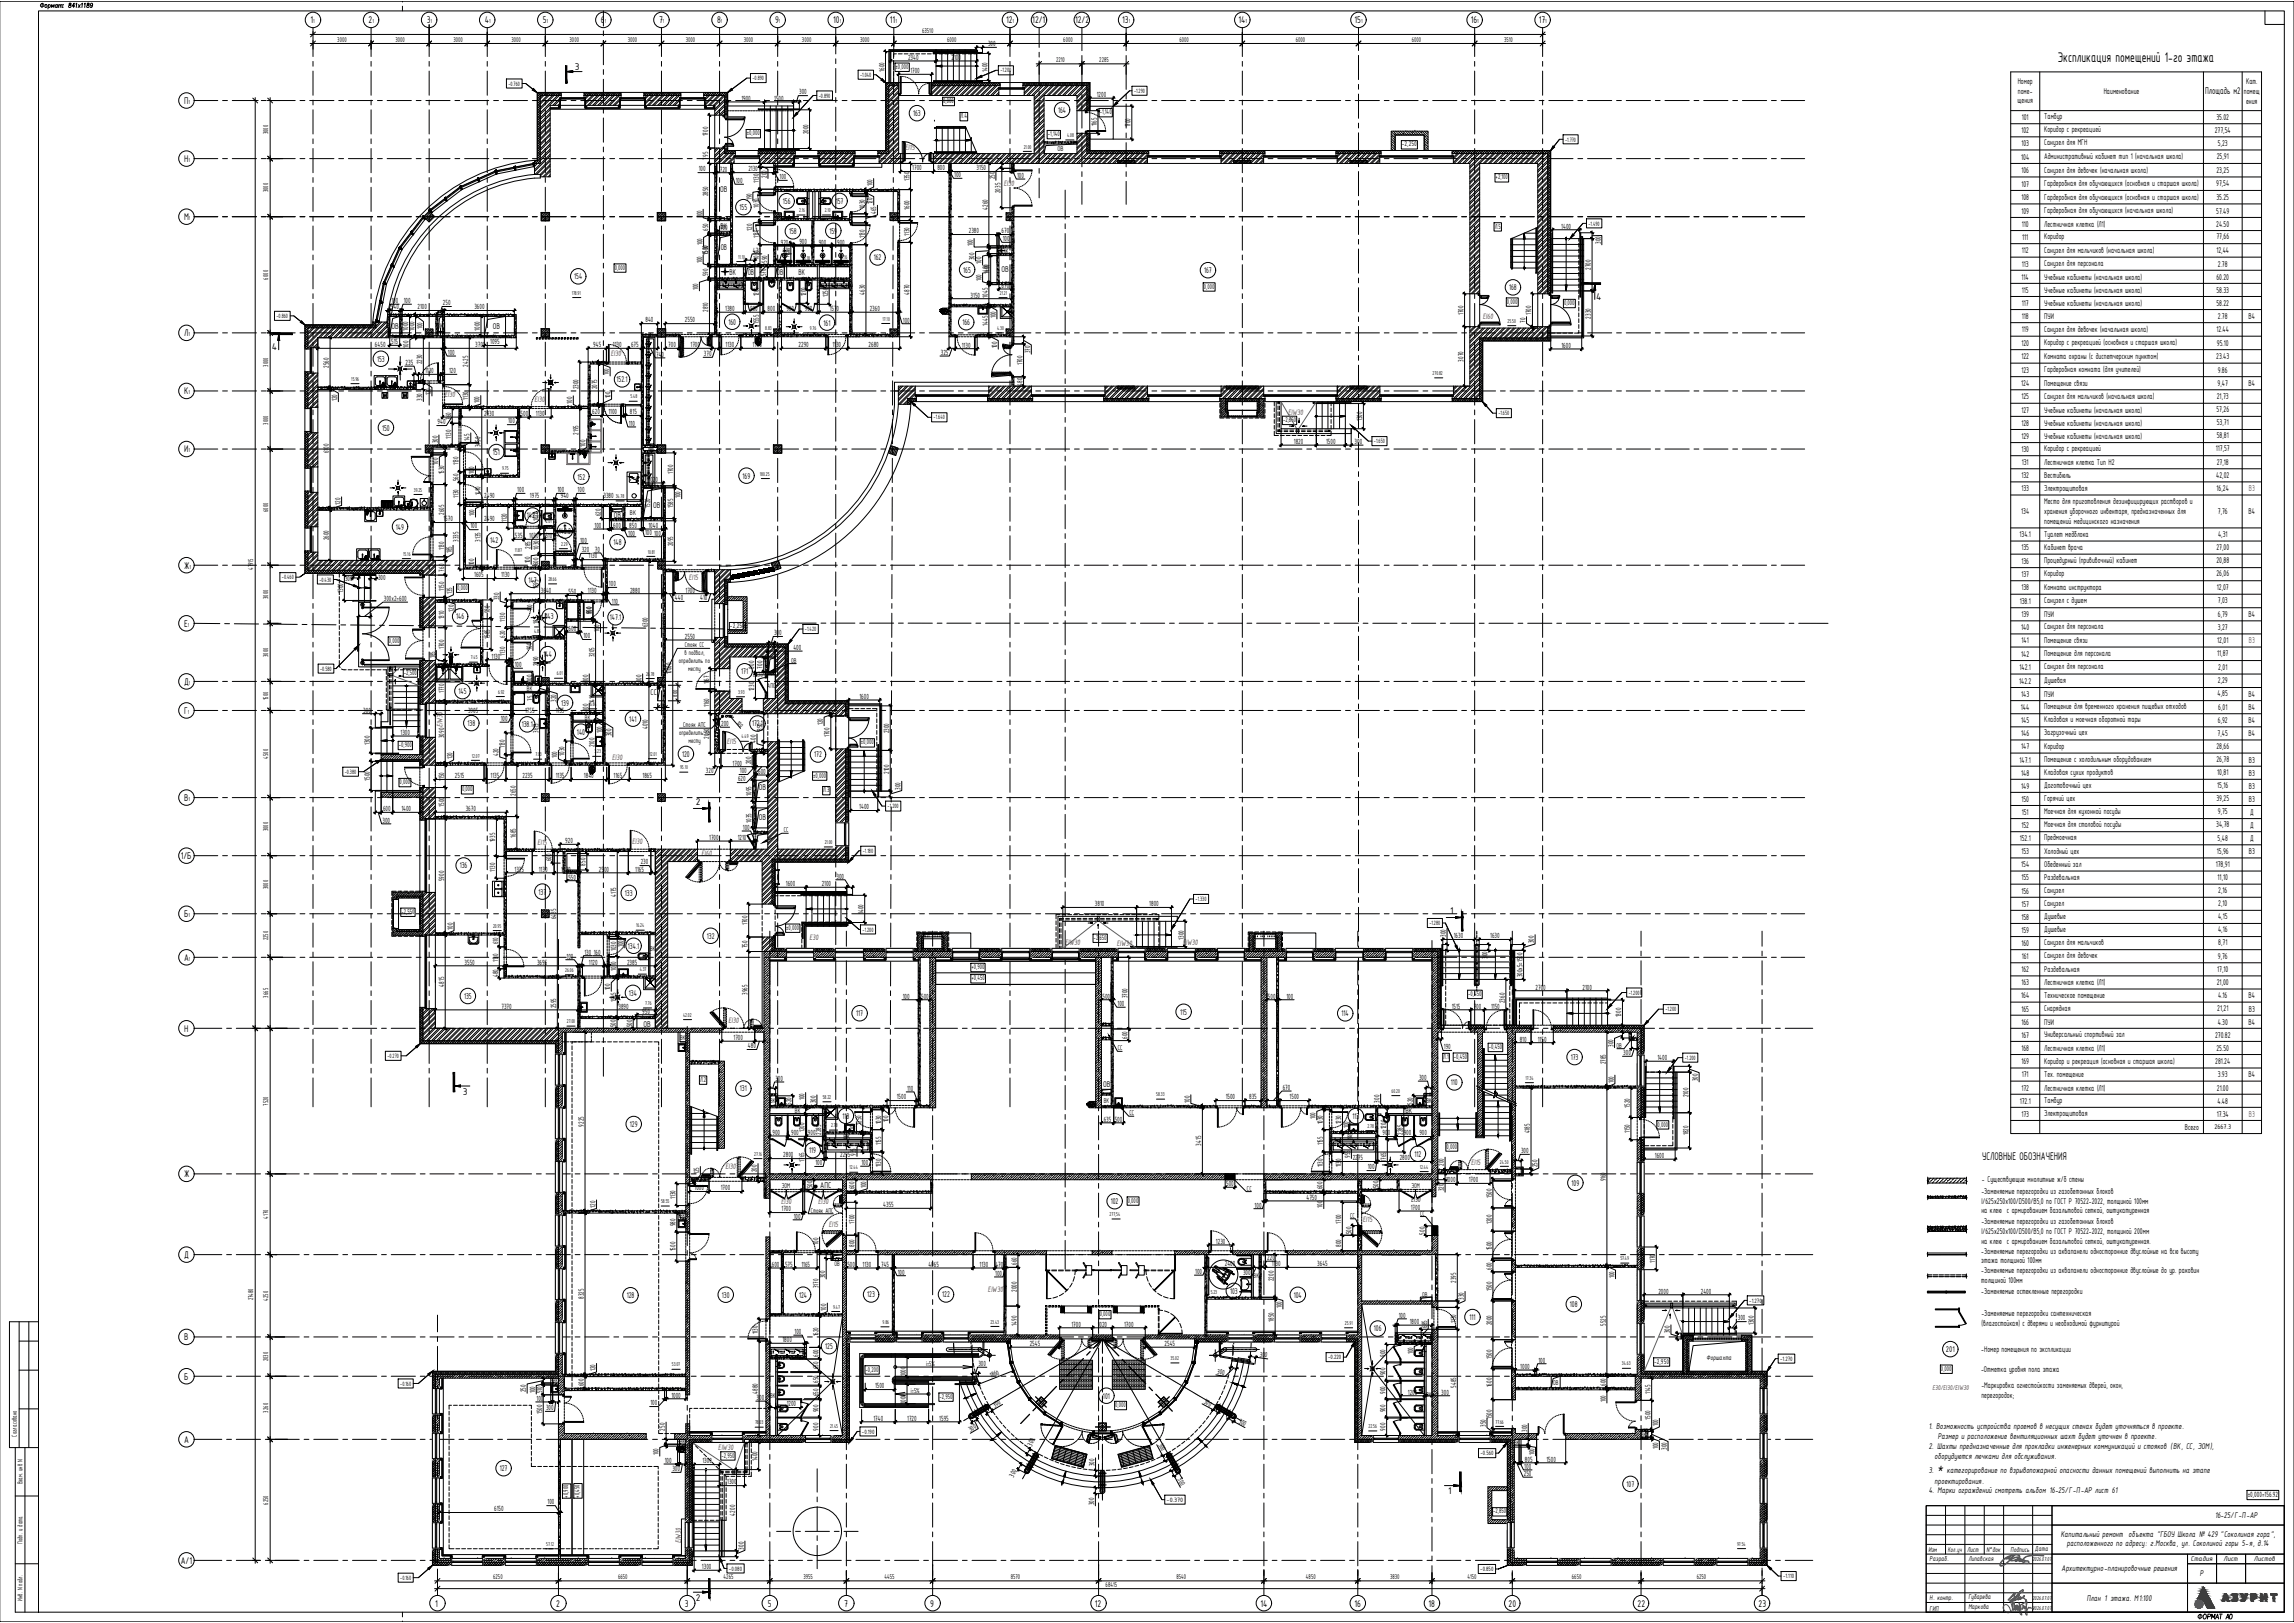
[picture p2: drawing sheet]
<svg xmlns="http://www.w3.org/2000/svg" width="1189mm" height="841mm" viewBox="0 0 1189 841" stroke-linecap="round" stroke-linejoin="round" font-family="sans-serif">
<defs><g id="words">
<text font-size="7.9" x="1004" y="763">*</text>
<text font-size="7.8" x="1066" y="32">Экспликация помещений 1-го этажа</text>
<text font-size="6.2" x="1027" y="601">УСЛОВНЫЕ ОБОЗНАЧЕНИЯ</text>
<g font-size="5.4">
<text x="161" y="12">1</text>
<text x="191" y="12">2</text>
<text x="221" y="12">3</text>
<text x="251" y="12">4</text>
<text x="281" y="12">5</text>
<text x="311" y="12">6</text>
<text x="342" y="12">7</text>
<text x="372" y="12">8</text>
<text x="402" y="12">9</text>
<text x="432" y="12">10</text>
<text x="461" y="12">11</text>
<text x="521" y="12">12</text>
<text x="535" y="12">12/1</text>
<text x="557" y="12">12/2</text>
<text x="582" y="12">13</text>
<text x="642" y="12">14</text>
<text x="702" y="12">15</text>
<text x="762" y="12">16</text>
<text x="797" y="12">17</text>
<text x="298" y="36">3</text>
<text x="95" y="54">П</text>
<text x="1143" y="49">Площадь м2</text>
<text x="95" y="84">Н</text>
<text x="95" y="114">М</text>
<text x="827" y="155">4</text>
<text x="95" y="174">Л</text>
<text x="141" y="181">4</text>
<text x="95" y="204">К</text>
<text x="95" y="234">И</text>
<text x="95" y="295">Ж</text>
<text x="95" y="325">Е</text>
<text x="95" y="355">Д</text>
<text x="95" y="370">Г</text>
<text x="95" y="415">В</text>
<text x="361" y="417">2</text>
<text x="94" y="445">1/Б</text>
<text x="751" y="474">1</text>
<text x="95" y="475">Б</text>
<text x="95" y="498">А</text>
<text x="95" y="535">Н</text>
<text x="240" y="567">3</text>
<text x="95" y="610">Ж</text>
<text x="95" y="652">Д</text>
<text x="95" y="695">В</text>
<text x="95" y="715">Б</text>
<text x="95" y="748">А</text>
<text x="751" y="774">1</text>
<text x="94" y="810">А/1</text>
<text x="225" y="832">1</text>
<text x="288" y="832">2</text>
<text x="355" y="832">3</text>
<text x="361" y="830">2</text>
<text x="398" y="832">5</text>
<text x="437" y="832">7</text>
<text x="482" y="832">9</text>
<text x="567" y="832">12</text>
<text x="653" y="832">14</text>
<text x="702" y="832">16</text>
<text x="740" y="832">18</text>
<text x="782" y="832">20</text>
<text x="849" y="832">22</text>
<text x="911" y="832">23</text>
</g>
<g font-size="4.7">
<text x="1046" y="44">Номер</text>
<text x="1164" y="44">Кат.</text>
<text x="1046" y="54">щения</text>
<text x="1046" y="49">поме-</text>
<text x="1090" y="49">Наименование</text>
<text x="1163" y="49">помещ</text>
<text x="1164" y="54">ения</text>
<text x="548" y="58">164</text>
<text x="473" y="60">163</text>
<text x="1048" y="62">101</text>
<text x="1059" y="62">Тамбур</text>
<text x="1149" y="62">35.02</text>
<text x="1048" y="69">102</text>
<text x="1059" y="69">Коридор с рекреацией</text>
<text x="1148" y="69">277,54</text>
<text x="1048" y="76">103</text>
<text x="1059" y="75">Санузел для МГН</text>
<text x="1149" y="76">5,23</text>
<text x="1047" y="83">104</text>
<text x="1059" y="82">Административный кабинет тип 1 (начальная школа)</text>
<text x="1149" y="82">25,91</text>
<text x="1048" y="90">106</text>
<text x="1059" y="89">Санузел для девочек (начальная школа)</text>
<text x="1149" y="89">23,25</text>
<text x="373" y="99">ОВ</text>
<text x="1048" y="97">107</text>
<text x="1059" y="96">Гардеробная для обучающихся (основная и старшая школа)</text>
<text x="1149" y="96">97,54</text>
<text x="406" y="106">156</text>
<text x="433" y="106">157</text>
<text x="1048" y="104">108</text>
<text x="1059" y="103">Гардеробная для обучающихся (основная и старшая школа)</text>
<text x="1149" y="104">35.25</text>
<text x="383" y="109">155</text>
<text x="1048" y="111">109</text>
<text x="1059" y="110">Гардеробная для обучающихся (начальная школа)</text>
<text x="1149" y="111">57.49</text>
<text x="373" y="119">ВК</text>
<text x="1048" y="118">110</text>
<text x="1059" y="118">Лестничная клетка (Л1)</text>
<text x="1149" y="118">24.50</text>
<text x="409" y="121">158</text>
<text x="430" y="121">159</text>
<text x="1048" y="124">111</text>
<text x="1059" y="124">Коридор</text>
<text x="1149" y="124">77,66</text>
<text x="374" y="130">ОВ</text>
<text x="519" y="131">ВК</text>
<text x="1048" y="131">112</text>
<text x="1059" y="131">Санузел для мальчиков (начальная школа)</text>
<text x="1149" y="131">12,44</text>
<text x="453" y="135">162</text>
<text x="1059" y="138">Санузел для персонала</text>
<text x="378" y="143">ВК</text>
<text x="387" y="142">ОВ</text>
<text x="403" y="143">ОВ</text>
<text x="414" y="143">ВК</text>
<text x="499" y="141">165</text>
<text x="519" y="141">ОВ</text>
<text x="624" y="142">167</text>
<text x="1048" y="138">113</text>
<text x="1149" y="138">2.78</text>
<text x="298" y="145">154</text>
<text x="1048" y="145">114</text>
<text x="1059" y="145">Учебные кабинеты (начальная школа)</text>
<text x="1149" y="145">60.20</text>
<text x="782" y="150">168</text>
<text x="1048" y="152">115</text>
<text x="1059" y="152">Учебные кабинеты (начальная школа)</text>
<text x="1149" y="152">58.33</text>
<text x="1048" y="159">117</text>
<text x="1059" y="159">Учебные кабинеты (начальная школа)</text>
<text x="1149" y="159">58.22</text>
<text x="1048" y="165">118</text>
<text x="1059" y="165">ПУИ</text>
<text x="1149" y="165">2.78</text>
<text x="1165" y="165">В4</text>
<text x="203" y="170">ОВ</text>
<text x="226" y="170">ВК</text>
<text x="255" y="170">ОВ</text>
<text x="377" y="168">160</text>
<text x="427" y="169">161</text>
<text x="499" y="168">166</text>
<text x="1048" y="172">119</text>
<text x="1059" y="172">Санузел для девочек (начальная школа)</text>
<text x="1149" y="172">12.44</text>
<text x="1048" y="179">120</text>
<text x="1059" y="179">Коридор с рекреацией (основная и старшая школа)</text>
<text x="1149" y="179">95.10</text>
<text x="1059" y="186">Комната охраны (с диспетчерским пунктом)</text>
<text x="195" y="187">153</text>
<text x="1048" y="186">122</text>
<text x="1149" y="186">23.43</text>
<text x="1048" y="193">123</text>
<text x="1059" y="193">Гардеробная комната (для учителей)</text>
<text x="1149" y="193">9.86</text>
<text x="320" y="198">152.1</text>
<text x="1047" y="200">124</text>
<text x="1059" y="200">Помещение связи</text>
<text x="1149" y="200">9,47</text>
<text x="1165" y="200">В4</text>
<text x="1048" y="207">125</text>
<text x="1059" y="207">Санузел для мальчиков (начальная школа)</text>
<text x="1149" y="207">21,73</text>
<text x="1048" y="214">127</text>
<text x="1059" y="214">Учебные кабинеты (начальная школа)</text>
<text x="1149" y="214">57,26</text>
<text x="1048" y="221">128</text>
<text x="1059" y="221">Учебные кабинеты (начальная школа)</text>
<text x="1149" y="220">53,71</text>
<text x="198" y="223">150</text>
<text x="1048" y="227">129</text>
<text x="1059" y="227">Учебные кабинеты (начальная школа)</text>
<text x="1149" y="227">58,81</text>
<text x="1059" y="234">Коридор с рекреацией</text>
<text x="1148" y="234">117,57</text>
<text x="255" y="236">151</text>
<text x="1048" y="234">130</text>
<text x="1048" y="241">131</text>
<text x="1059" y="241">Лестничная клетка Тип Н2</text>
<text x="1149" y="241">27,18</text>
<text x="299" y="248">152</text>
<text x="385" y="248">169</text>
<text x="1048" y="248">132</text>
<text x="1059" y="248">Вестибюль</text>
<text x="1149" y="248">42,02</text>
<text x="1048" y="255">133</text>
<text x="1059" y="254">Электрощитовая</text>
<text x="1149" y="254">16,24</text>
<text x="339" y="263">ОВ</text>
<text x="1059" y="261">Место для приготовления дезинфицирующих растворов и</text>
<text x="273" y="269">142.1</text>
<text x="318" y="268">ОВ</text>
<text x="1047" y="267">134</text>
<text x="1059" y="266">хранения уборочного инвентаря, предназначенных для</text>
<text x="1149" y="266">7,76</text>
<text x="1165" y="267">В4</text>
<text x="205" y="274">149</text>
<text x="1059" y="271">помещений медицинского назначения</text>
<text x="254" y="281">142</text>
<text x="290" y="276">142.2</text>
<text x="1047" y="278">134.1</text>
<text x="1059" y="278">Туалет медблока</text>
<text x="1149" y="278">4,31</text>
<text x="318" y="282">148</text>
<text x="1048" y="285">135</text>
<text x="1059" y="285">Кабинет врача</text>
<text x="1149" y="285">27,00</text>
<text x="1048" y="292">136</text>
<text x="1059" y="292">Процедурный (прививочный) кабинет</text>
<text x="1149" y="292">20,88</text>
<text x="1048" y="299">137</text>
<text x="1059" y="299">Коридор</text>
<text x="1149" y="299">26,06</text>
<text x="274" y="302">147</text>
<text x="1048" y="306">138</text>
<text x="1059" y="305">Комната инструктора</text>
<text x="1149" y="306">12,07</text>
<text x="1047" y="313">138.1</text>
<text x="1059" y="312">Санузел с душем</text>
<text x="1149" y="313">7,03</text>
<text x="236" y="321">146</text>
<text x="283" y="321">143</text>
<text x="316" y="321">147.1</text>
<text x="1048" y="320">139</text>
<text x="1059" y="320">ПУИ</text>
<text x="1149" y="320">6,79</text>
<text x="1165" y="320">В4</text>
<text x="1047" y="327">140</text>
<text x="1059" y="326">Санузел для персонала</text>
<text x="1149" y="326">3,27</text>
<text x="1048" y="333">141</text>
<text x="1059" y="333">Помещение связи</text>
<text x="1149" y="333">12,01</text>
<text x="282" y="340">144</text>
<text x="1047" y="340">142</text>
<text x="1059" y="340">Помещение для персонала</text>
<text x="1149" y="340">11,87</text>
<text x="1047" y="347">142.1</text>
<text x="1059" y="347">Санузел для персонала</text>
<text x="1150" y="347">2,01</text>
<text x="384" y="349">171</text>
<text x="1059" y="354">Душевая</text>
<text x="1149" y="354">2,29</text>
<text x="238" y="360">145</text>
<text x="1046" y="354">142.2</text>
<text x="291" y="366">139</text>
<text x="337" y="360">CC</text>
<text x="1047" y="361">143</text>
<text x="1059" y="361">ПУИ</text>
<text x="1149" y="361">4,85</text>
<text x="1165" y="361">В4</text>
<text x="1047" y="368">144</text>
<text x="1059" y="368">Помещение для временного хранения пищевых отходов</text>
<text x="1150" y="368">6,01</text>
<text x="1165" y="368">В4</text>
<text x="242" y="376">138</text>
<text x="270" y="377">138.1</text>
<text x="326" y="374">141</text>
<text x="390" y="376">172.1</text>
<text x="1047" y="375">145</text>
<text x="1059" y="374">Кладовая и моечная оборотной тары</text>
<text x="1149" y="374">6,92</text>
<text x="1165" y="375">В4</text>
<text x="299" y="381">140</text>
<text x="1047" y="382">146</text>
<text x="1059" y="381">Загрузочный цех</text>
<text x="1149" y="381">7,45</text>
<text x="1165" y="382">В4</text>
<text x="1047" y="388">147</text>
<text x="1059" y="388">Коридор</text>
<text x="1149" y="388">28,66</text>
<text x="353" y="392">120</text>
<text x="422" y="393">172</text>
<text x="1047" y="395">147.1</text>
<text x="1059" y="395">Помещение с холодильным оборудованием</text>
<text x="1149" y="395">26,78</text>
<text x="1165" y="395">В3</text>
<text x="1047" y="402">148</text>
<text x="1059" y="401">Кладовая сухих продуктов</text>
<text x="1149" y="402">10,81</text>
<text x="1165" y="402">В3</text>
<text x="393" y="410">ОВ</text>
<text x="1047" y="409">149</text>
<text x="1059" y="408">Доготовочный цех</text>
<text x="1149" y="408">15,16</text>
<text x="1165" y="409">В3</text>
<text x="1048" y="416">150</text>
<text x="1059" y="415">Горячий цех</text>
<text x="1149" y="415">39,25</text>
<text x="1165" y="416">В3</text>
<text x="393" y="425">ОВ</text>
<text x="1048" y="422">151</text>
<text x="1059" y="422">Моечная для кухонной посуды</text>
<text x="1149" y="422">9,75</text>
<text x="1166" y="422">Д</text>
<text x="1048" y="429">152</text>
<text x="1059" y="429">Моечная для столовой посуды</text>
<text x="1149" y="429">34,78</text>
<text x="1166" y="429">Д</text>
<text x="1047" y="436">152.1</text>
<text x="1059" y="435">Предмоечная</text>
<text x="1149" y="436">5,48</text>
<text x="1166" y="436">Д</text>
<text x="1048" y="443">153</text>
<text x="1059" y="442">Холодный цех</text>
<text x="1149" y="442">15,96</text>
<text x="1165" y="443">В3</text>
<text x="238" y="450">136</text>
<text x="1047" y="449">154</text>
<text x="1059" y="449">Обеденный зал</text>
<text x="1148" y="449">178,91</text>
<text x="1149" y="456">11,10</text>
<text x="1048" y="456">155</text>
<text x="1059" y="456">Раздевальная</text>
<text x="279" y="464">137</text>
<text x="324" y="464">133</text>
<text x="1048" y="463">156</text>
<text x="1059" y="463">Санузел</text>
<text x="1150" y="463">2,16</text>
<text x="1048" y="470">157</text>
<text x="1059" y="469">Санузел</text>
<text x="1150" y="470">2,10</text>
<text x="1048" y="477">158</text>
<text x="1059" y="476">Душевые</text>
<text x="1149" y="476">4,15</text>
<text x="1048" y="483">159</text>
<text x="1059" y="483">Душевые</text>
<text x="1149" y="483">4,16</text>
<text x="325" y="492">134.1</text>
<text x="366" y="486">132</text>
<text x="1048" y="490">160</text>
<text x="1059" y="490">Санузел для мальчиков</text>
<text x="1150" y="490">8,71</text>
<text x="1048" y="497">161</text>
<text x="1059" y="497">Санузел для девочек</text>
<text x="1149" y="497">9,76</text>
<text x="1048" y="504">162</text>
<text x="1059" y="504">Раздевальная</text>
<text x="1149" y="503">17,10</text>
<text x="1048" y="511">163</text>
<text x="1059" y="511">Лестничная клетка (Л1)</text>
<text x="1149" y="510">21,00</text>
<text x="240" y="518">135</text>
<text x="326" y="516">134</text>
<text x="1047" y="517">164</text>
<text x="1059" y="517">Техническое помещение</text>
<text x="1150" y="517">4.16</text>
<text x="1165" y="517">В4</text>
<text x="444" y="527">117</text>
<text x="612" y="526">115</text>
<text x="695" y="527">114</text>
<text x="1048" y="524">165</text>
<text x="1059" y="524">Снарядная</text>
<text x="1149" y="524">21,21</text>
<text x="1165" y="524">В3</text>
<text x="333" y="532">ОВ</text>
<text x="1048" y="531">166</text>
<text x="1059" y="531">ПУИ</text>
<text x="1149" y="531">4.30</text>
<text x="1165" y="531">В4</text>
<text x="1048" y="538">167</text>
<text x="1059" y="537">Универсальный спортивный зал</text>
<text x="1148" y="538">270.82</text>
<text x="1048" y="545">168</text>
<text x="1059" y="545">Лестничная клетка (Л1)</text>
<text x="1149" y="545">25.50</text>
<text x="814" y="549">173</text>
<text x="1048" y="551">169</text>
<text x="1059" y="551">Коридор и рекреация (основная и старшая школа)</text>
<text x="1148" y="551">281.24</text>
<text x="572" y="564">ОВ</text>
<text x="752" y="562">110</text>
<text x="1048" y="558">171</text>
<text x="1059" y="558">Тех. помещение</text>
<text x="1149" y="558">3.93</text>
<text x="1165" y="558">В4</text>
<text x="383" y="566">131</text>
<text x="1048" y="565">172</text>
<text x="1059" y="565">Лестничная клетка (Л1)</text>
<text x="1149" y="565">21.00</text>
<text x="1047" y="572">172.1</text>
<text x="1059" y="571">Тамбур</text>
<text x="1149" y="572">4.48</text>
<text x="437" y="580">118</text>
<text x="701" y="580">113</text>
<text x="1048" y="579">173</text>
<text x="1059" y="578">Электрощитовая</text>
<text x="1149" y="579">17.34</text>
<text x="326" y="584">129</text>
<text x="1132" y="586">Всего</text>
<text x="419" y="598">119</text>
<text x="733" y="599">112</text>
<text x="425" y="616">АПC</text>
<text x="814" y="614">109</text>
<text x="1027" y="613">- Существующие мнолитные ж/б стены</text>
<text x="576" y="624">102</text>
<text x="1027" y="619">-Заменяемые перегородки из газобетонных блоков</text>
<text x="1027" y="624">I/625х250х100/D500/B5,0 по ГОСТ Р 70522-2022, толщиной 100мм</text>
<text x="1027" y="629">на клею с армированием базальтовой сеткой, оштукатуренная</text>
<text x="1027" y="634">-Заменяемые перегородки из газобетонных блоков</text>
<text x="1027" y="639">I/625х250х100/D500/B5,0 по ГОСТ Р 70522-2022, толщиной 200мм</text>
<text x="1027" y="644">на клею с армированием базальтовой сеткой, оштукатуренная.</text>
<text x="1027" y="650">-Заменяемые перегородки из аквапанели односторонние двуслойные на всю высоту</text>
<text x="1027" y="660">-Заменяемые перегородки из аквапанели односторонние двуслойные до ур. раковин</text>
<text x="1027" y="655">этажа толщиной 100мм</text>
<text x="1027" y="665">толщиной 100мм</text>
<text x="637" y="670">103</text>
<text x="1027" y="671">-Заменяемые остекленные перегородки</text>
<text x="325" y="673">128</text>
<text x="374" y="672">130</text>
<text x="414" y="672">124</text>
<text x="449" y="672">123</text>
<text x="488" y="672">122</text>
<text x="670" y="672">104</text>
<text x="814" y="677">108</text>
<text x="1027" y="682">-Заменяемые перегородки сантехническая</text>
<text x="712" y="690">106</text>
<text x="762" y="684">111</text>
<text x="1027" y="687">(влагостойкая) с дверями и необходимой фурнитурой</text>
<text x="428" y="699">125</text>
<text x="1008" y="701">201</text>
<text x="1027" y="700">-Номер помещения по экспликации</text>
<text x="1027" y="711">-Отметка уровня пола этажа</text>
<text x="1027" y="719">-Маркировка огнестойкости заменяемых дверей, окон,</text>
<text x="572" y="725">101</text>
<text x="1027" y="724">перегородок;</text>
<text x="1000" y="741">1. Возможность устройства проемов в несущих стенах будет уточняться в проекте.</text>
<text x="1004" y="746">Размер и расположение вентиляционных шахт будет уточнен в проекте.</text>
<text x="1000" y="751">2. Шахты предназначенные для прокладки инженерных коммуникаций и стояков (ВК, СС, ЭОМ),</text>
<text x="1003" y="756">оборудуются лючками для обслуживания.</text>
<text x="259" y="762">127</text>
<text x="1000" y="763">3.</text>
<text x="1009" y="763">категорирование по взрывопожарной опасности данных помещений выполнить на этапе</text>
<text x="843" y="770">107</text>
<text x="1000" y="774">4. Марки ограждений смотреть альбом 16-25/Г-П-АР лист 61</text>
<text x="1003" y="769">проектирования.</text>
<text x="1148" y="787">16-25/Г-П-АР</text>
<text x="1068" y="796">Капитальный ремонт объекта &quot;ГБОУ Школа № 429 &quot;Соколиная гора&quot;,</text>
<text x="1071" y="801">расположенного по адресу: г.Москва, ул. Соколиной горы 5-я, д.14</text>
<text x="1068" y="814">Архитектурно-планировочные решения</text>
<text x="1140" y="817">Р</text>
<text x="1082" y="829">План 1 этажа. М1:100</text>
</g>
<g font-size="4.7" fill="#ed1f24">
<text x="1165" y="255">В3</text>
<text x="1165" y="333">В3</text>
<text x="1165" y="579">В3</text>
</g>
<g font-size="4.4" fill="#db0000">
<text x="469" y="78">EI15</text>
<text x="520" y="96">EI30</text>
<text x="768" y="165">EI60</text>
<text x="316" y="185">EI30</text>
<text x="231" y="206">EI30</text>
<text x="277" y="208">EI30</text>
<text x="668" y="215">EIW30</text>
<text x="357" y="300">EI15</text>
<text x="390" y="351">EI30</text>
<text x="377" y="386">EI15</text>
<text x="317" y="394">EI30</text>
<text x="279" y="438">EI15</text>
<text x="328" y="437">EI30</text>
<text x="364" y="443">EI60</text>
<text x="419" y="487">E30</text>
<text x="552" y="490">EIW30</text>
<text x="579" y="490">EIW30</text>
<text x="613" y="490">EIW30</text>
<text x="378" y="530">EI30</text>
<text x="376" y="606">EI30</text>
<text x="762" y="604">EI15</text>
<text x="405" y="624">EI30</text>
<text x="424" y="624">EI30</text>
<text x="430" y="636">EI15</text>
<text x="706" y="633">EI15</text>
<text x="512" y="669">EIW30</text>
<text x="372" y="751">EIW30</text>
<text x="353" y="800" transform="rotate(-90 353 800)">EIW30</text>
</g>
<text font-size="4.3" x="1165" y="776">±0,000=156.92</text>
<g font-size="4.2">
<text x="512" y="24">300</text>
<text x="471" y="31">2340</text>
<text x="493" y="31">2100</text>
<text x="458" y="37" transform="rotate(-90 458 37)">1600</text>
<text x="472" y="38">1700</text>
<text x="512" y="37" transform="rotate(-90 512 37)">1400</text>
<text x="384" y="52">1900</text>
<text x="401" y="52">1500</text>
<text x="414" y="49">300</text>
<text x="568" y="50">1200</text>
<text x="568" y="65" transform="rotate(-90 568 65)">1165</text>
<text x="367" y="71" transform="rotate(-90 367 71)">1700</text>
<text x="419" y="70" transform="rotate(-90 419 70)">2000</text>
<text x="586" y="66" transform="rotate(-90 586 66)">1700</text>
<text x="367" y="83" transform="rotate(-90 367 83)">795</text>
<text x="362" y="89">100</text>
<text x="373" y="89">720</text>
<text x="388" y="89">2130</text>
<text x="473" y="88">1700</text>
<text x="486" y="88">800</text>
<text x="506" y="88">3150</text>
<text x="381" y="95">100</text>
<text x="393" y="95" transform="rotate(-90 393 95)">1130</text>
<text x="397" y="92" transform="rotate(-90 397 92)">200</text>
<text x="404" y="93">100</text>
<text x="471" y="94" transform="rotate(-90 471 94)">1350</text>
<text x="495" y="92">100</text>
<text x="516" y="93" transform="rotate(-90 516 93)">250</text>
<text x="527" y="92">100</text>
<text x="367" y="102" transform="rotate(-90 367 102)">2850</text>
<text x="452" y="97" transform="rotate(-90 452 97)">100</text>
<text x="519" y="100" transform="rotate(-90 519 100)">2035</text>
<text x="390" y="104" transform="rotate(-90 390 104)">190</text>
<text x="393" y="108" transform="rotate(-90 393 108)">1030</text>
<text x="452" y="106" transform="rotate(-90 452 106)">120</text>
<text x="364" y="112" transform="rotate(-90 364 112)">100</text>
<text x="448" y="108" transform="rotate(-90 448 108)">1030</text>
<text x="454" y="111" transform="rotate(-90 454 111)">465</text>
<text x="471" y="109" transform="rotate(-90 471 109)">1600</text>
<text x="512" y="109" transform="rotate(-90 512 109)">4260</text>
<text x="367" y="120" transform="rotate(-90 367 120)">650</text>
<text x="373" y="119">700</text>
<text x="390" y="120" transform="rotate(-90 390 120)">120</text>
<text x="809" y="118">1400</text>
<text x="393" y="123" transform="rotate(-90 393 123)">1130</text>
<text x="448" y="123" transform="rotate(-90 448 123)">1130</text>
<text x="471" y="122" transform="rotate(-90 471 122)">1130</text>
<text x="502" y="121">2380</text>
<text x="519" y="121">670</text>
<text x="520" y="125">100</text>
<text x="364" y="127" transform="rotate(-90 364 127)">100</text>
<text x="367" y="132" transform="rotate(-90 367 132)">1500</text>
<text x="367" y="132" transform="rotate(-90 367 132)">1530</text>
<text x="390" y="131">470</text>
<text x="405" y="127">920</text>
<text x="406" y="131">470</text>
<text x="414" y="127">900</text>
<text x="424" y="127">900</text>
<text x="434" y="127">900</text>
<text x="504" y="128" transform="rotate(-90 504 128)">100</text>
<text x="830" y="126" transform="rotate(-90 830 126)">300</text>
<text x="364" y="136" transform="rotate(-90 364 136)">100</text>
<text x="393" y="134" transform="rotate(-90 393 134)">1030</text>
<text x="398" y="136" transform="rotate(-90 398 136)">590</text>
<text x="409" y="134" transform="rotate(-90 409 134)">1120</text>
<text x="505" y="135" transform="rotate(-90 505 135)">300</text>
<text x="509" y="137" transform="rotate(-90 509 137)">100</text>
<text x="367" y="143" transform="rotate(-90 367 143)">590</text>
<text x="397" y="143" transform="rotate(-90 397 143)">570</text>
<text x="512" y="142" transform="rotate(-90 512 142)">1400</text>
<text x="513" y="142" transform="rotate(-90 513 142)">1400</text>
<text x="824" y="140" transform="rotate(-90 824 140)">2700</text>
<text x="509" y="146" transform="rotate(-90 509 146)">100</text>
<text x="519" y="149">670</text>
<text x="362" y="150" transform="rotate(-90 362 150)">100</text>
<text x="393" y="154" transform="rotate(-90 393 154)">1200</text>
<text x="418" y="154" transform="rotate(-90 418 154)">1200</text>
<text x="429" y="154" transform="rotate(-90 429 154)">1250</text>
<text x="448" y="153" transform="rotate(-90 448 153)">4630</text>
<text x="471" y="153" transform="rotate(-90 471 153)">4870</text>
<text x="503" y="154">3150</text>
<text x="512" y="154" transform="rotate(-90 512 154)">1045</text>
<text x="203" y="160">540</text>
<text x="203" y="157">100</text>
<text x="209" y="157">100</text>
<text x="216" y="160">2100</text>
<text x="230" y="158">250</text>
<text x="246" y="160">3600</text>
<text x="367" y="162" transform="rotate(-90 367 162)">2810</text>
<text x="376" y="161">1380</text>
<text x="389" y="161">900</text>
<text x="398" y="161">800</text>
<text x="408" y="161">900</text>
<text x="417" y="161">900</text>
<text x="430" y="161">1570</text>
<text x="451" y="161">2360</text>
<text x="335" y="167">840</text>
<text x="355" y="167">2550</text>
<text x="393" y="168" transform="rotate(-90 393 168)">1555</text>
<text x="468" y="167">100</text>
<text x="516" y="165" transform="rotate(-90 516 165)">100</text>
<text x="758" y="163" transform="rotate(-90 758 163)">1700</text>
<text x="791" y="167" transform="rotate(-90 791 167)">70</text>
<text x="794" y="163" transform="rotate(-90 794 163)">1700</text>
<text x="824" y="165" transform="rotate(-90 824 165)">2330</text>
<text x="212" y="171" transform="rotate(-90 212 171)">1000</text>
<text x="215" y="171" transform="rotate(-90 215 171)">1000</text>
<text x="219" y="171" transform="rotate(-90 219 171)">100</text>
<text x="249" y="171" transform="rotate(-90 249 171)">1000</text>
<text x="512" y="169" transform="rotate(-90 512 169)">1445</text>
<text x="194" y="180">6450</text>
<text x="203" y="178">515</text>
<text x="246" y="180">3700</text>
<text x="254" y="178">1095</text>
<text x="307" y="180">945</text>
<text x="318" y="180">1130</text>
<text x="327" y="180">675</text>
<text x="346" y="180">700</text>
<text x="358" y="180">1700</text>
<text x="376" y="180">1130</text>
<text x="390" y="180">1700</text>
<text x="414" y="180">2290</text>
<text x="431" y="180">1130</text>
<text x="450" y="180">2680</text>
<text x="212" y="180" transform="rotate(-90 212 180)">100</text>
<text x="232" y="184">100</text>
<text x="340" y="185">740</text>
<text x="365" y="185">370</text>
<text x="488" y="184">325</text>
<text x="498" y="180">1130</text>
<text x="517" y="181" transform="rotate(-90 517 181)">100</text>
<text x="534" y="183" transform="rotate(-90 534 183)">370</text>
<text x="809" y="180">1600</text>
<text x="170" y="191" transform="rotate(-90 170 191)">2560</text>
<text x="210" y="189">235</text>
<text x="219" y="189" transform="rotate(-90 219 189)">2230</text>
<text x="243" y="190" transform="rotate(-90 243 190)">2425</text>
<text x="530" y="189" transform="rotate(-90 530 189)">1700</text>
<text x="758" y="187" transform="rotate(-90 758 187)">3070</text>
<text x="220" y="193">1130</text>
<text x="233" y="193">120</text>
<text x="316" y="194" transform="rotate(-90 316 194)">100</text>
<text x="300" y="202" transform="rotate(-90 300 202)">2300</text>
<text x="310" y="202" transform="rotate(-90 310 202)">2075</text>
<text x="530" y="200" transform="rotate(-90 530 200)">480</text>
<text x="175" y="208" transform="rotate(-90 175 208)">120</text>
<text x="219" y="208" transform="rotate(-90 219 208)">330</text>
<text x="223" y="205" transform="rotate(-90 223 205)">120</text>
<text x="243" y="207" transform="rotate(-90 243 207)">1130</text>
<text x="249" y="209" transform="rotate(-90 249 209)">100</text>
<text x="296" y="209" transform="rotate(-90 296 209)">100</text>
<text x="316" y="206" transform="rotate(-90 316 206)">100</text>
<text x="251" y="216">2930</text>
<text x="270" y="216">500</text>
<text x="278" y="216">1130</text>
<text x="307" y="215">620</text>
<text x="315" y="215">1100</text>
<text x="326" y="215">815</text>
<text x="227" y="220">940</text>
<text x="234" y="218" transform="rotate(-90 234 218)">760</text>
<text x="263" y="219">100</text>
<text x="326" y="221">110</text>
<text x="706" y="218" transform="rotate(-90 706 218)">1300</text>
<text x="234" y="227" transform="rotate(-90 234 227)">1130</text>
<text x="300" y="225" transform="rotate(-90 300 225)">2195</text>
<text x="227" y="230" transform="rotate(-90 227 230)">300</text>
<text x="243" y="229" transform="rotate(-90 243 229)">145</text>
<text x="249" y="232" transform="rotate(-90 249 232)">3450</text>
<text x="303" y="231" transform="rotate(-90 303 231)">100</text>
<text x="671" y="230">1820</text>
<text x="687" y="230">1500</text>
<text x="702" y="230">300</text>
<text x="170" y="235" transform="rotate(-90 170 235)">6100</text>
<text x="227" y="241" transform="rotate(-90 227 241)">100</text>
<text x="230" y="246" transform="rotate(-90 230 246)">1530</text>
<text x="238" y="241" transform="rotate(-90 238 241)">1130</text>
<text x="246" y="245" transform="rotate(-90 246 245)">100</text>
<text x="349" y="246" transform="rotate(-90 349 246)">1700</text>
<text x="238" y="249" transform="rotate(-90 238 249)">560</text>
<text x="336" y="250">1020</text>
<text x="249" y="257" transform="rotate(-90 249 257)">1410</text>
<text x="268" y="255">100</text>
<text x="289" y="255">100</text>
<text x="299" y="255">100</text>
<text x="176" y="262" transform="rotate(-90 176 262)">120</text>
<text x="238" y="258" transform="rotate(-90 238 258)">1130</text>
<text x="251" y="258">2490</text>
<text x="275" y="258">1975</text>
<text x="291" y="258">940</text>
<text x="313" y="258">3380</text>
<text x="337" y="263" transform="rotate(-90 337 263)">1520</text>
<text x="349" y="263" transform="rotate(-90 349 263)">1585</text>
<text x="353" y="258" transform="rotate(-90 353 258)">100</text>
<text x="230" y="267" transform="rotate(-90 230 267)">2605</text>
<text x="246" y="268" transform="rotate(-90 246 268)">100</text>
<text x="311" y="268" transform="rotate(-90 311 268)">620</text>
<text x="230" y="270">1570</text>
<text x="244" y="274">100</text>
<text x="251" y="270">2490</text>
<text x="263" y="270" transform="rotate(-90 263 270)">1120</text>
<text x="279" y="270" transform="rotate(-90 279 270)">1020</text>
<text x="308" y="274">100</text>
<text x="318" y="274">600</text>
<text x="326" y="274">850</text>
<text x="336" y="274">1040</text>
<text x="170" y="280" transform="rotate(-90 170 280)">2600</text>
<text x="238" y="281" transform="rotate(-90 238 281)">3335</text>
<text x="249" y="281" transform="rotate(-90 249 281)">3135</text>
<text x="267" y="279">535</text>
<text x="274" y="279">1030</text>
<text x="283" y="279">510</text>
<text x="301" y="281">100</text>
<text x="326" y="278">100</text>
<text x="334" y="277">100</text>
<text x="339" y="278">100</text>
<text x="230" y="285" transform="rotate(-90 230 285)">1130</text>
<text x="234" y="287" transform="rotate(-90 234 287)">185</text>
<text x="275" y="284" transform="rotate(-90 275 284)">285</text>
<text x="279" y="285" transform="rotate(-90 279 285)">1030</text>
<text x="301" y="286">320</text>
<text x="308" y="286">70</text>
<text x="349" y="283" transform="rotate(-90 349 283)">2095</text>
<text x="246" y="293" transform="rotate(-90 246 293)">100</text>
<text x="275" y="292" transform="rotate(-90 275 292)">100</text>
<text x="279" y="293" transform="rotate(-90 279 293)">600</text>
<text x="305" y="289">1130</text>
<text x="230" y="296" transform="rotate(-90 230 296)">760</text>
<text x="246" y="299">1605</text>
<text x="260" y="299">1130</text>
<text x="179" y="301">300</text>
<text x="196" y="301">300</text>
<text x="279" y="305" transform="rotate(-90 279 305)">1595</text>
<text x="316" y="304">100</text>
<text x="178" y="307" transform="rotate(-90 178 307)">1300</text>
<text x="199" y="311">300х2=600</text>
<text x="230" y="306" transform="rotate(-90 230 306)">1150</text>
<text x="234" y="308" transform="rotate(-90 234 308)">135</text>
<text x="259" y="311" transform="rotate(-90 259 311)">330</text>
<text x="280" y="307">3640</text>
<text x="295" y="308">550</text>
<text x="305" y="307">1130</text>
<text x="327" y="307">2880</text>
<text x="350" y="311">440</text>
<text x="355" y="307">1700</text>
<text x="363" y="311">410</text>
<text x="235" y="317" transform="rotate(-90 235 317)">120</text>
<text x="254" y="318" transform="rotate(-90 254 318)">980</text>
<text x="276" y="317" transform="rotate(-90 276 317)">100</text>
<text x="317" y="313">110</text>
<text x="230" y="321" transform="rotate(-90 230 321)">1310</text>
<text x="262" y="322" transform="rotate(-90 262 322)">1130</text>
<text x="279" y="323" transform="rotate(-90 279 323)">1815</text>
<text x="307" y="318" transform="rotate(-90 307 318)">900</text>
<text x="307" y="318" transform="rotate(-90 307 318)">850</text>
<text x="295" y="327">600</text>
<text x="311" y="327" transform="rotate(-90 311 327)">100</text>
<text x="336" y="325" transform="rotate(-90 336 325)">6300</text>
<text x="401" y="329">300</text>
<text x="254" y="331" transform="rotate(-90 254 331)">1585</text>
<text x="262" y="331" transform="rotate(-90 262 331)">620</text>
<text x="302" y="331">100</text>
<text x="355" y="331">2550</text>
<text x="226" y="341" transform="rotate(-90 226 341)">185</text>
<text x="230" y="336" transform="rotate(-90 230 336)">1700</text>
<text x="255" y="341">1130</text>
<text x="262" y="340" transform="rotate(-90 262 340)">1130</text>
<text x="276" y="337" transform="rotate(-90 276 337)">100</text>
<text x="308" y="341" transform="rotate(-90 308 341)">3205</text>
<text x="411" y="337">400</text>
<text x="267" y="346">100</text>
<text x="279" y="345" transform="rotate(-90 279 345)">2290</text>
<text x="391" y="346" transform="rotate(-90 391 346)">800</text>
<text x="395" y="346" transform="rotate(-90 395 346)">700</text>
<text x="276" y="353" transform="rotate(-90 276 353)">100</text>
<text x="305" y="353" transform="rotate(-90 305 353)">100</text>
<text x="332" y="353" transform="rotate(-90 332 353)">100</text>
<text x="348" y="350" transform="rotate(-90 348 350)">10000</text>
<text x="230" y="359" transform="rotate(-90 230 359)">1770</text>
<text x="368" y="355" transform="rotate(-90 368 355)">1167</text>
<text x="391" y="358" transform="rotate(-90 391 358)">1230</text>
<text x="276" y="363" transform="rotate(-90 276 363)">75</text>
<text x="288" y="364" transform="rotate(-90 288 364)">320</text>
<text x="308" y="365" transform="rotate(-90 308 365)">1410</text>
<text x="445" y="362">1600</text>
<text x="188" y="369">300</text>
<text x="243" y="370">3905</text>
<text x="272" y="370">1755</text>
<text x="288" y="370">1135</text>
<text x="305" y="368" transform="rotate(-90 305 368)">100</text>
<text x="368" y="366" transform="rotate(-90 368 366)">1160</text>
<text x="260" y="374">100</text>
<text x="336" y="378" transform="rotate(-90 336 378)">4010</text>
<text x="374" y="376">200</text>
<text x="427" y="376" transform="rotate(-90 427 376)">120</text>
<text x="208" y="381">1300</text>
<text x="230" y="382" transform="rotate(-90 230 382)">3090EIW30</text>
<text x="279" y="380" transform="rotate(-90 279 380)">3615</text>
<text x="312" y="380" transform="rotate(-90 312 380)">100</text>
<text x="317" y="382" transform="rotate(-90 317 382)">300</text>
<text x="368" y="383" transform="rotate(-90 368 383)">2050</text>
<text x="395" y="380" transform="rotate(-90 395 380)">1350</text>
<text x="430" y="382" transform="rotate(-90 430 382)">1700</text>
<text x="461" y="380" transform="rotate(-90 461 380)">2300</text>
<text x="192" y="386" transform="rotate(-90 192 386)">1300</text>
<text x="262" y="388" transform="rotate(-90 262 388)">1130</text>
<text x="308" y="387" transform="rotate(-90 308 387)">2100</text>
<text x="392" y="385" transform="rotate(-90 392 385)">400</text>
<text x="234" y="393" transform="rotate(-90 234 393)">120</text>
<text x="258" y="392" transform="rotate(-90 258 392)">420</text>
<text x="289" y="393" transform="rotate(-90 289 393)">100</text>
<text x="293" y="392" transform="rotate(-90 293 392)">1030</text>
<text x="366" y="401">320</text>
<text x="380" y="397">1700</text>
<text x="383" y="401">100</text>
<text x="389" y="396" transform="rotate(-90 389 396)">200</text>
<text x="393" y="401">600</text>
<text x="461" y="401" transform="rotate(-90 461 401)">2100</text>
<text x="192" y="405" transform="rotate(-90 192 405)">1500</text>
<text x="230" y="405" transform="rotate(-90 230 405)">1150</text>
<text x="236" y="403">2515</text>
<text x="254" y="403">1135</text>
<text x="271" y="403">2235</text>
<text x="288" y="403">1135</text>
<text x="303" y="403">1840</text>
<text x="318" y="403">1165</text>
<text x="333" y="403">1865</text>
<text x="382" y="405">620</text>
<text x="267" y="413" transform="rotate(-90 267 413)">2650</text>
<text x="389" y="412" transform="rotate(-90 389 412)">1095</text>
<text x="467" y="409" transform="rotate(-90 467 409)">300</text>
<text x="230" y="418" transform="rotate(-90 230 418)">1500</text>
<text x="445" y="419">1400</text>
<text x="199" y="420">600</text>
<text x="208" y="420">1400</text>
<text x="241" y="420">3670</text>
<text x="198" y="426">300</text>
<text x="385" y="430">100</text>
<text x="389" y="426" transform="rotate(-90 389 426)">1035</text>
<text x="257" y="437" transform="rotate(-90 257 437)">1935</text>
<text x="267" y="434" transform="rotate(-90 267 434)">1685</text>
<text x="293" y="437">920</text>
<text x="368" y="435">1700</text>
<text x="382" y="435">1210</text>
<text x="286" y="446" transform="rotate(-90 286 446)">600</text>
<text x="304" y="449" transform="rotate(-90 304 449)">850</text>
<text x="332" y="448">230</text>
<text x="257" y="452" transform="rotate(-90 257 452)">1130</text>
<text x="267" y="452">1335</text>
<text x="279" y="452">1130</text>
<text x="291" y="452">1230</text>
<text x="295" y="456">550</text>
<text x="310" y="452">2500</text>
<text x="329" y="452">1165</text>
<text x="434" y="455">300</text>
<text x="230" y="457" transform="rotate(-90 230 457)">5900</text>
<text x="407" y="459">1600</text>
<text x="426" y="459">2100</text>
<text x="319" y="465" transform="rotate(-90 319 465)">4175</text>
<text x="448" y="474" transform="rotate(-90 448 474)">1400</text>
<text x="567" y="470">3810</text>
<text x="596" y="470">1800</text>
<text x="288" y="476" transform="rotate(-90 288 476)">6435</text>
<text x="387" y="479" transform="rotate(-90 387 479)">1700</text>
<text x="235" y="482" transform="rotate(-90 235 482)">100</text>
<text x="749" y="486" transform="rotate(-90 749 486)">300</text>
<text x="258" y="489" transform="rotate(-90 258 489)">610</text>
<text x="323" y="491" transform="rotate(-90 323 491)">100</text>
<text x="387" y="491" transform="rotate(-90 387 491)">750</text>
<text x="614" y="487" transform="rotate(-90 614 487)">1300</text>
<text x="753" y="486">1630</text>
<text x="772" y="486">1630</text>
<text x="795" y="489" transform="rotate(-90 795 489)">300</text>
<text x="294" y="497">100</text>
<text x="303" y="495">130</text>
<text x="308" y="495">160</text>
<text x="319" y="493" transform="rotate(-90 319 493)">1030</text>
<text x="771" y="497" transform="rotate(-90 771 497)">300</text>
<text x="241" y="500">3550</text>
<text x="258" y="499" transform="rotate(-90 258 499)">1130</text>
<text x="278" y="500">3695</text>
<text x="305" y="500">1120</text>
<text x="319" y="503" transform="rotate(-90 319 503)">1010</text>
<text x="325" y="500">2385</text>
<text x="258" y="506" transform="rotate(-90 258 506)">480</text>
<text x="789" y="506" transform="rotate(-90 789 506)">300х5=1500</text>
<text x="230" y="511" transform="rotate(-90 230 511)">4815</text>
<text x="316" y="513" transform="rotate(-90 316 513)">100</text>
<text x="387" y="516" transform="rotate(-90 387 516)">3965</text>
<text x="796" y="513">2700</text>
<text x="820" y="513">2100</text>
<text x="319" y="519" transform="rotate(-90 319 519)">1995</text>
<text x="468" y="517">100</text>
<text x="477" y="517">500</text>
<text x="571" y="517">500</text>
<text x="579" y="521">100</text>
<text x="584" y="517" transform="rotate(-90 584 517)">3700</text>
<text x="657" y="517">500</text>
<text x="667" y="517">100</text>
<text x="780" y="520" transform="rotate(-90 780 520)">2360</text>
<text x="260" y="523">7370</text>
<text x="288" y="522" transform="rotate(-90 288 522)">2595</text>
<text x="321" y="523">3890</text>
<text x="333" y="525">950</text>
<text x="752" y="523">1515</text>
<text x="764" y="523">700</text>
<text x="773" y="523">1150</text>
<text x="840" y="527" transform="rotate(-90 840 527)">1300</text>
<text x="319" y="532" transform="rotate(-90 319 532)">500</text>
<text x="328" y="532" transform="rotate(-90 328 532)">500</text>
<text x="380" y="539">1700</text>
<text x="584" y="538" transform="rotate(-90 584 538)">600</text>
<text x="788" y="540">810</text>
<text x="797" y="540">1150</text>
<text x="388" y="543">480</text>
<text x="748" y="544">190</text>
<text x="836" y="542" transform="rotate(-90 836 542)">300</text>
<text x="832" y="551" transform="rotate(-90 832 551)">2785</text>
<text x="841" y="547">300</text>
<text x="859" y="549">1400</text>
<text x="402" y="560">300</text>
<text x="735" y="560">300</text>
<text x="836" y="561" transform="rotate(-90 836 561)">100</text>
<text x="880" y="560" transform="rotate(-90 880 560)">300</text>
<text x="465" y="570">1500</text>
<text x="470" y="565">110</text>
<text x="635" y="570">1500</text>
<text x="647" y="570">835</text>
<text x="665" y="565">670</text>
<text x="668" y="570">1500</text>
<text x="875" y="569" transform="rotate(-90 875 569)">2100</text>
<text x="410" y="572" transform="rotate(-90 410 572)">520</text>
<text x="417" y="570" transform="rotate(-90 417 570)">100</text>
<text x="423" y="572" transform="rotate(-90 423 572)">300</text>
<text x="617" y="571" transform="rotate(-90 617 571)">100</text>
<text x="715" y="571" transform="rotate(-90 715 571)">300</text>
<text x="732" y="572" transform="rotate(-90 732 572)">520</text>
<text x="845" y="574" transform="rotate(-90 845 574)">1520</text>
<text x="460" y="582" transform="rotate(-90 460 582)">100</text>
<text x="572" y="581">635</text>
<text x="578" y="581">500</text>
<text x="682" y="580" transform="rotate(-90 682 580)">100</text>
<text x="303" y="584" transform="rotate(-90 303 584)">9225</text>
<text x="417" y="587" transform="rotate(-90 417 587)">1200</text>
<text x="443" y="586" transform="rotate(-90 443 586)">100</text>
<text x="447" y="583" transform="rotate(-90 447 583)">1250</text>
<text x="457" y="583" transform="rotate(-90 457 583)">1030</text>
<text x="685" y="583" transform="rotate(-90 685 583)">1030</text>
<text x="695" y="583" transform="rotate(-90 695 583)">1230</text>
<text x="699" y="584" transform="rotate(-90 699 584)">100</text>
<text x="718" y="585" transform="rotate(-90 718 585)">1200</text>
<text x="793" y="587" transform="rotate(-90 793 587)">4185</text>
<text x="845" y="587" transform="rotate(-90 845 587)">1150</text>
<text x="400" y="588">900</text>
<text x="410" y="588">900</text>
<text x="419" y="588">900</text>
<text x="426" y="588" transform="rotate(-90 426 588)">2285</text>
<text x="457" y="593" transform="rotate(-90 457 593)">1155</text>
<text x="623" y="594" transform="rotate(-90 623 594)">3415</text>
<text x="685" y="593" transform="rotate(-90 685 593)">1155</text>
<text x="717" y="588">900</text>
<text x="727" y="588" transform="rotate(-90 727 588)">2285</text>
<text x="727" y="588">900</text>
<text x="736" y="588">900</text>
<text x="875" y="588" transform="rotate(-90 875 588)">1820</text>
<text x="406" y="600">2800</text>
<text x="435" y="600">2295</text>
<text x="444" y="599" transform="rotate(-90 444 599)">935</text>
<text x="700" y="600" transform="rotate(-90 700 600)">955</text>
<text x="788" y="598">300</text>
<text x="417" y="602" transform="rotate(-90 417 602)">1765</text>
<text x="423" y="604">100</text>
<text x="446" y="604">100</text>
<text x="457" y="605" transform="rotate(-90 457 605)">1130</text>
<text x="685" y="605" transform="rotate(-90 685 605)">1130</text>
<text x="695" y="605" transform="rotate(-90 695 605)">1130</text>
<text x="701" y="601">2275</text>
<text x="709" y="606">100</text>
<text x="718" y="602" transform="rotate(-90 718 602)">1765</text>
<text x="725" y="601">2800</text>
<text x="748" y="604" transform="rotate(-90 748 604)">200</text>
<text x="797" y="605" transform="rotate(-90 797 605)">250</text>
<text x="858" y="600">1600</text>
<text x="362" y="608" transform="rotate(-90 362 608)">125</text>
<text x="392" y="607" transform="rotate(-90 392 607)">200</text>
<text x="360" y="617">1000</text>
<text x="374" y="617">1700</text>
<text x="421" y="616" transform="rotate(-90 421 616)">500</text>
<text x="443" y="616" transform="rotate(-90 443 616)">600</text>
<text x="449" y="616" transform="rotate(-90 449 616)">100</text>
<text x="635" y="615">500</text>
<text x="685" y="616" transform="rotate(-90 685 616)">600</text>
<text x="714" y="616" transform="rotate(-90 714 616)">500</text>
<text x="748" y="617" transform="rotate(-90 748 617)">320</text>
<text x="749" y="613">1000</text>
<text x="761" y="613">1700</text>
<text x="832" y="612" transform="rotate(-90 832 612)">9160</text>
<text x="350" y="621" transform="rotate(-90 350 621)">1130</text>
<text x="677" y="622">4750</text>
<text x="773" y="621" transform="rotate(-90 773 621)">1500</text>
<text x="309" y="626" transform="rotate(-90 309 626)">120</text>
<text x="405" y="628">1700</text>
<text x="458" y="626">4355</text>
<text x="650" y="626">100</text>
<text x="685" y="626" transform="rotate(-90 685 626)">100</text>
<text x="731" y="627">1700</text>
<text x="350" y="636" transform="rotate(-90 350 636)">980</text>
<text x="411" y="632">100</text>
<text x="443" y="634" transform="rotate(-90 443 634)">1700</text>
<text x="695" y="634" transform="rotate(-90 695 634)">1700</text>
<text x="773" y="634" transform="rotate(-90 773 634)">1200</text>
<text x="700" y="640" transform="rotate(-90 700 640)">500</text>
<text x="738" y="640" transform="rotate(-90 738 640)">500</text>
<text x="424" y="645" transform="rotate(-90 424 645)">100</text>
<text x="443" y="646" transform="rotate(-90 443 646)">800</text>
<text x="630" y="645">1230</text>
<text x="695" y="646" transform="rotate(-90 695 646)">800</text>
<text x="773" y="648" transform="rotate(-90 773 648)">1500</text>
<text x="350" y="648" transform="rotate(-90 350 648)">1500</text>
<text x="657" y="653">220</text>
<text x="400" y="656">600</text>
<text x="407" y="656">575</text>
<text x="415" y="656">1165</text>
<text x="439" y="656">500</text>
<text x="447" y="656">1130</text>
<text x="457" y="656">745</text>
<text x="481" y="656">4065</text>
<text x="508" y="656">1130</text>
<text x="516" y="656">470</text>
<text x="527" y="655" transform="rotate(-90 527 655)">660</text>
<text x="635" y="656">2400</text>
<text x="659" y="656">1130</text>
<text x="683" y="656">3645</text>
<text x="773" y="658" transform="rotate(-90 773 658)">600</text>
<text x="858" y="654" transform="rotate(-90 858 654)">1170</text>
<text x="428" y="662" transform="rotate(-90 428 662)">300</text>
<text x="465" y="660">100</text>
<text x="516" y="661">100</text>
<text x="619" y="660">100</text>
<text x="644" y="661">300</text>
<text x="660" y="664" transform="rotate(-90 660 664)">2200</text>
<text x="755" y="665" transform="rotate(-90 755 665)">2395</text>
<text x="837" y="662" transform="rotate(-90 837 662)">100</text>
<text x="424" y="667" transform="rotate(-90 424 667)">3170</text>
<text x="527" y="669" transform="rotate(-90 527 669)">2000</text>
<text x="773" y="669" transform="rotate(-90 773 669)">1500</text>
<text x="859" y="670">2000</text>
<text x="881" y="670">2400</text>
<text x="303" y="673" transform="rotate(-90 303 673)">8325</text>
<text x="664" y="678" transform="rotate(-90 664 678)">100</text>
<text x="759" y="674" transform="rotate(-90 759 674)">330</text>
<text x="428" y="679" transform="rotate(-90 428 679)">100</text>
<text x="725" y="683">100</text>
<text x="527" y="687" transform="rotate(-90 527 687)">1490</text>
<text x="555" y="687">1700</text>
<text x="569" y="687">1020</text>
<text x="583" y="687">1700</text>
<text x="660" y="685" transform="rotate(-90 660 685)">1850</text>
<text x="731" y="686">1800</text>
<text x="740" y="688" transform="rotate(-90 740 688)">685</text>
<text x="755" y="685" transform="rotate(-90 755 685)">1130</text>
<text x="773" y="687" transform="rotate(-90 773 687)">2000</text>
<text x="832" y="687" transform="rotate(-90 832 687)">5525</text>
<text x="901" y="684">300</text>
<text x="909" y="687" transform="rotate(-90 909 687)">1300</text>
<text x="393" y="691" transform="rotate(-90 393 691)">1130</text>
<text x="406" y="695">1800</text>
<text x="412" y="691">100</text>
<text x="424" y="693" transform="rotate(-90 424 693)">1620</text>
<text x="865" y="691" transform="rotate(-90 865 691)">300</text>
<text x="534" y="697">2545</text>
<text x="604" y="697">2545</text>
<text x="732" y="702" transform="rotate(-90 732 702)">100</text>
<text x="424" y="703" transform="rotate(-90 424 703)">600</text>
<text x="507" y="708">300</text>
<text x="653" y="703" transform="rotate(8 653 703)">300</text>
<text x="718" y="703" transform="rotate(-90 718 703)">900</text>
<text x="773" y="704" transform="rotate(-90 773 704)">1500</text>
<text x="797" y="706">100</text>
<text x="309" y="711" transform="rotate(-90 309 711)">120</text>
<text x="424" y="709" transform="rotate(-90 424 709)">650</text>
<text x="469" y="713" transform="rotate(-90 469 713)">1000</text>
<text x="631" y="712" transform="rotate(9 631 712)">300</text>
<text x="718" y="713" transform="rotate(-90 718 713)">900</text>
<text x="788" y="709">1000</text>
<text x="303" y="718" transform="rotate(-90 303 718)">600</text>
<text x="424" y="716" transform="rotate(-90 424 716)">650</text>
<text x="453" y="719">1500</text>
<text x="514" y="714" transform="rotate(-21 514 714)">1860</text>
<text x="755" y="719" transform="rotate(-90 755 719)">5485</text>
<text x="773" y="719" transform="rotate(-90 773 719)">1600</text>
<text x="832" y="718" transform="rotate(-90 832 718)">600</text>
<text x="273" y="722" transform="rotate(-90 273 722)">250</text>
<text x="277" y="722" transform="rotate(-90 277 722)">100</text>
<text x="278" y="726">100</text>
<text x="281" y="722" transform="rotate(-90 281 722)">510</text>
<text x="348" y="724">1000</text>
<text x="392" y="725">300</text>
<text x="393" y="722" transform="rotate(-90 393 722)">4880</text>
<text x="424" y="724" transform="rotate(-90 424 724)">650</text>
<text x="718" y="722" transform="rotate(-90 718 722)">900</text>
<text x="730" y="723">1200</text>
<text x="747" y="723">300</text>
<text x="855" y="722" transform="rotate(-90 855 722)">1145</text>
<text x="283" y="731">300</text>
<text x="337" y="728">100</text>
<text x="408" y="729">1200</text>
<text x="424" y="732" transform="rotate(-90 424 732)">900</text>
<text x="469" y="727" transform="rotate(-90 469 727)">1000</text>
<text x="515" y="729" transform="rotate(-30 515 729)">300</text>
<text x="624" y="727" transform="rotate(29 624 727)">300</text>
<text x="718" y="732" transform="rotate(-90 718 732)">900</text>
<text x="832" y="727" transform="rotate(-90 832 727)">100</text>
<text x="281" y="733" transform="rotate(-90 281 733)">1500</text>
<text x="453" y="736">1740</text>
<text x="470" y="736">1720</text>
<text x="487" y="736">1595</text>
<text x="642" y="737" transform="rotate(29 642 737)">300</text>
<text x="773" y="735" transform="rotate(-90 773 735)">1500</text>
<text x="855" y="736" transform="rotate(-90 855 736)">1500</text>
<text x="345" y="741" transform="rotate(-90 345 741)">250</text>
<text x="424" y="741" transform="rotate(-90 424 741)">900</text>
<text x="503" y="742" transform="rotate(-30 503 742)">300</text>
<text x="718" y="741" transform="rotate(-90 718 741)">900</text>
<text x="770" y="739" transform="rotate(-90 770 739)">350</text>
<text x="791" y="742" transform="rotate(-90 791 742)">300</text>
<text x="859" y="739" transform="rotate(-90 859 739)">100</text>
<text x="535" y="750" transform="rotate(-62 535 750)">300</text>
<text x="600" y="749" transform="rotate(62 600 749)">300</text>
<text x="341" y="754" transform="rotate(-90 341 754)">100</text>
<text x="795" y="754" transform="rotate(-90 795 754)">100</text>
<text x="859" y="751" transform="rotate(-90 859 751)">100</text>
<text x="864" y="751" transform="rotate(-90 864 751)">300</text>
<text x="345" y="758">100</text>
<text x="364" y="758">1300</text>
<text x="393" y="757" transform="rotate(-90 393 757)">1400</text>
<text x="567" y="760" transform="rotate(-90 567 760)">300</text>
<text x="790" y="761">100</text>
<text x="790" y="757">805</text>
<text x="801" y="757">1500</text>
<text x="348" y="762">300</text>
<text x="525" y="766" transform="rotate(-62 525 766)">300</text>
<text x="610" y="767" transform="rotate(61 610 767)">300</text>
<text x="790" y="765">250</text>
<text x="377" y="769">1300</text>
<text x="284" y="780">100</text>
<text x="567" y="780" transform="rotate(-90 567 780)">300</text>
<text x="256" y="783">6150</text>
<text x="381" y="785" transform="rotate(-90 381 785)">4200</text>
<text x="385" y="803" transform="rotate(-90 385 803)">300</text>
<text x="364" y="813">1300</text>
</g>
<g font-size="3.9">
<text x="478" y="17">63510</text>
<text x="175" y="22">3000</text>
<text x="205" y="22">3000</text>
<text x="235" y="22">3000</text>
<text x="265" y="22">3000</text>
<text x="295" y="22">3000</text>
<text x="325" y="22">3000</text>
<text x="355" y="22">3000</text>
<text x="386" y="22">3000</text>
<text x="416" y="22">3000</text>
<text x="446" y="22">3000</text>
<text x="491" y="22">6000</text>
<text x="551" y="22">6000</text>
<text x="611" y="22">6000</text>
<text x="671" y="22">6000</text>
<text x="732" y="22">6000</text>
<text x="780" y="22">3510</text>
<text x="464" y="36">±0,000</text>
<text x="547" y="32">2210</text>
<text x="570" y="32">2285</text>
<text x="489" y="53">0,000</text>
<text x="570" y="59">-1,140</text>
<text x="498" y="61">Л.4</text>
<text x="139" y="70" transform="rotate(-90 139 70)">3000</text>
<text x="387" y="70">±0,000</text>
<text x="543" y="71">-1,140</text>
<text x="727" y="76">-2,250</text>
<text x="548" y="78">ОВ</text>
<text x="775" y="93">+2,100</text>
<text x="139" y="100" transform="rotate(-90 139 100)">3000</text>
<text x="775" y="118">Л.5</text>
<text x="319" y="140">0,000</text>
<text x="139" y="145" transform="rotate(-90 139 145)">6000</text>
<text x="624" y="150">0,000</text>
<text x="781" y="157">0,000</text>
<text x="811" y="158">0,000</text>
<text x="139" y="190" transform="rotate(-90 139 190)">3000</text>
<text x="139" y="220" transform="rotate(-90 139 220)">3000</text>
<text x="665" y="219">-2,650</text>
<text x="139" y="265" transform="rotate(-90 139 265)">6000</text>
<text x="326" y="267">ВК</text>
<text x="131" y="295" transform="rotate(-90 131 295)">47915</text>
<text x="237" y="306">0,000</text>
<text x="139" y="310" transform="rotate(-90 139 310)">3000</text>
<text x="378" y="326">-2,250</text>
<text x="201" y="333">0,000</text>
<text x="355" y="335">Стояк СС</text>
<text x="139" y="341" transform="rotate(-90 139 341)">3000</text>
<text x="355" y="339">в подвал,</text>
<text x="352" y="344">определить по</text>
<text x="357" y="348">месту</text>
<text x="410" y="343">ОВ</text>
<text x="209" y="350">-2,500</text>
<text x="273" y="358">ВК</text>
<text x="398" y="357">АПС</text>
<text x="139" y="363" transform="rotate(-90 139 363)">1500</text>
<text x="303" y="373">ВК</text>
<text x="354" y="377">Стояк АПС</text>
<text x="352" y="381">определить по</text>
<text x="207" y="387">-0,900</text>
<text x="357" y="385">месту</text>
<text x="446" y="386">±0,000</text>
<text x="139" y="393" transform="rotate(-90 139 393)">4500</text>
<text x="207" y="406">0,000</text>
<text x="421" y="403">±0,000</text>
<text x="239" y="410">0,000</text>
<text x="427" y="411">Л.3</text>
<text x="139" y="431" transform="rotate(-90 139 431)">3000</text>
<text x="406" y="431">CC</text>
<text x="139" y="461" transform="rotate(-90 139 461)">3000</text>
<text x="208" y="474">-2,550</text>
<text x="407" y="482">±0,000</text>
<text x="139" y="487" transform="rotate(-90 139 487)">2250</text>
<text x="567" y="487">-2,650</text>
<text x="337" y="493">ВК</text>
<text x="503" y="502">+0,900</text>
<text x="503" y="508">+0,450</text>
<text x="139" y="517" transform="rotate(-90 139 517)">3665</text>
<text x="761" y="516">-0,450</text>
<text x="353" y="539">ВК</text>
<text x="579" y="544">CC</text>
<text x="772" y="544">-0,450</text>
<text x="838" y="543">ОВ</text>
<text x="748" y="549">Л.1</text>
<text x="753" y="549">-0,450</text>
<text x="363" y="561">Л.2</text>
<text x="139" y="573" transform="rotate(-90 139 573)">7520</text>
<text x="399" y="572">ВК</text>
<text x="572" y="571">ВК</text>
<text x="739" y="571">ВК</text>
<text x="412" y="577">ВК</text>
<text x="585" y="578">CC</text>
<text x="728" y="577">ВК</text>
<text x="859" y="584">0,000</text>
<text x="1148" y="585">2667.3</text>
<text x="437" y="590">ВК</text>
<text x="698" y="590">ВК</text>
<text x="750" y="595">0,000</text>
<text x="405" y="615">ЭОМ</text>
<text x="646" y="617">CC</text>
<text x="731" y="615">ЭОМ</text>
<text x="584" y="623">0,000</text>
<text x="731" y="623">EI30</text>
<text x="420" y="628">Стояк АПС</text>
<text x="736" y="630">CC</text>
<text x="139" y="632" transform="rotate(-90 139 632)">4170</text>
<text x="352" y="631">ВК</text>
<text x="700" y="631">CC</text>
<text x="432" y="656">ОВ</text>
<text x="650" y="662">ВК</text>
<text x="737" y="672">ОВ</text>
<text x="131" y="674" transform="rotate(-90 131 674)">27480</text>
<text x="139" y="674" transform="rotate(-90 139 674)">4250</text>
<text x="570" y="682">0,000</text>
<text x="139" y="705" transform="rotate(-90 139 705)">2030</text>
<text x="480" y="708">i=5%</text>
<text x="857" y="707">-2,950</text>
<text x="884" y="705">Форшахта</text>
<text x="449" y="711">-0,200</text>
<text x="1006" y="710">0,000</text>
<text x="287" y="717">ВК</text>
<text x="805" y="718">ОВ</text>
<text x="399" y="724">ВК</text>
<text x="472" y="722">i=5%</text>
<text x="487" y="725">-2,950</text>
<text x="739" y="724">ВК</text>
<text x="139" y="732" transform="rotate(-90 139 732)">3260</text>
<text x="578" y="729">0,000</text>
<text x="9" y="744" transform="rotate(-90 9 744)">Согласовано</text>
<text x="352" y="748">ВК</text>
<text x="785" y="749">ВК</text>
<text x="850" y="744">ВК</text>
<text x="374" y="755">-2,950</text>
<text x="12" y="769" transform="rotate(-90 12 769)">Взам. инв N</text>
<text x="139" y="780" transform="rotate(-90 139 780)">6250</text>
<text x="295" y="776" transform="rotate(-90 295 776)">+0,900</text>
<text x="300" y="776" transform="rotate(-90 300 776)">+0,450</text>
<text x="774" y="784">-2,850</text>
<text x="12" y="800" transform="rotate(-90 12 800)">Подп. и дата</text>
<text x="1055" y="804">Дата</text>
<text x="999" y="804">Изм</text>
<text x="1000" y="809">Разраб.</text>
<text x="1009" y="804">Кол.уч</text>
<text x="1019" y="804">Лист</text>
<text x="1020" y="809">Липавская</text>
<text x="1029" y="804">N°док</text>
<text x="1042" y="804">Подпись</text>
<text x="1135" y="809">Стадия</text>
<text x="1152" y="809">Лист</text>
<text x="1168" y="809">Листов</text>
<text x="256" y="818">6250</text>
<text x="320" y="818">6650</text>
<text x="375" y="818">4265</text>
<text x="416" y="818">3955</text>
<text x="458" y="818">4455</text>
<text x="524" y="818">8570</text>
<text x="610" y="818">8540</text>
<text x="677" y="818">4850</text>
<text x="720" y="818">3830</text>
<text x="761" y="818">4150</text>
<text x="815" y="818">6650</text>
<text x="879" y="818">6250</text>
<text x="573" y="822">68415</text>
<text x="12" y="830" transform="rotate(-90 12 830)">Инв. N подл.</text>
<text x="1000" y="829">Н. контр.</text>
<text x="1020" y="834">Маркова</text>
<text x="1020" y="829">Губарева</text>
<text x="1000" y="835">ГИП</text>
</g>
<text font-size="3.9" fill="#db0000" x="1001" y="720">E30/EI30/EIW30</text>
<g font-size="3.5">
<text x="390" y="42">-0.890</text>
<text x="446" y="40">-1.040</text>
<text x="518" y="38">-1.200</text>
<text x="264" y="44">-0.760</text>
<text x="424" y="51">-0.890</text>
<text x="588" y="48">-1.290</text>
<text x="811" y="73">-1.770</text>
<text x="823" y="117">-1.490</text>
<text x="143" y="165">-0.860</text>
<text x="777" y="215">-1.650</text>
<text x="484" y="217">-1.640</text>
<text x="712" y="230">-1.650</text>
<text x="146" y="300">-0.460</text>
<text x="166" y="301">-0.430</text>
<text x="417" y="327">-1.420</text>
<text x="166" y="348">-0.580</text>
<text x="179" y="401">-0.380</text>
<text x="460" y="419">-1,200</text>
<text x="447" y="442">-1.180</text>
<text x="620" y="467">-1.330</text>
<text x="741" y="479">-1.280</text>
<text x="447" y="483">-1.200</text>
<text x="844" y="515">-1.200</text>
<text x="863" y="524">-1.200</text>
<text x="201" y="548">-0.270</text>
<text x="873" y="549">-1.200</text>
<text x="907" y="675">-1.270</text>
<text x="688" y="704">-0.220</text>
<text x="923" y="705">-1.270</text>
<text x="207" y="718">-0.160</text>
<text x="447" y="743">-0.190</text>
<text x="767" y="754">-0.560</text>
<text x="605" y="778">-0.370</text>
<text x="378" y="814">-0.080</text>
<text x="767" y="814">-0.850</text>
<text x="207" y="819">-0.160</text>
<text x="924" y="818">-1.110</text>
</g>
<g font-size="3.1">
<text x="162" y="12">1</text>
<text x="193" y="12">1</text>
<text x="223" y="12">1</text>
<text x="253" y="12">1</text>
<text x="283" y="12">1</text>
<text x="313" y="12">1</text>
<text x="344" y="12">1</text>
<text x="374" y="12">1</text>
<text x="404" y="12">1</text>
<text x="435" y="12">1</text>
<text x="464" y="12">1</text>
<text x="525" y="12">1</text>
<text x="585" y="12">1</text>
<text x="645" y="12">1</text>
<text x="705" y="12">1</text>
<text x="766" y="12">1</text>
<text x="801" y="12">1</text>
<text x="98" y="54">1</text>
<text x="553" y="71">4.08</text>
<text x="531" y="77">21.00</text>
<text x="98" y="84">1</text>
<text x="414" y="110">2.16</text>
<text x="427" y="110">2.10</text>
<text x="98" y="114">1</text>
<text x="383" y="134">11.10</text>
<text x="417" y="135">4.18</text>
<text x="436" y="134">4.16</text>
<text x="296" y="153">178.91</text>
<text x="518" y="153">21.21</text>
<text x="457" y="166">17.10</text>
<text x="781" y="167">25.50</text>
<text x="397" y="171">8.83</text>
<text x="420" y="171">9.76</text>
<text x="517" y="171">4.30</text>
<text x="98" y="174">1</text>
<text x="182" y="197">15.96</text>
<text x="742" y="194">270.82</text>
<text x="98" y="204">1</text>
<text x="327" y="206">5.48</text>
<text x="98" y="234">1</text>
<text x="260" y="244">9.75</text>
<text x="394" y="247">180.25</text>
<text x="214" y="255">39.25</text>
<text x="319" y="258">34.78</text>
<text x="283" y="271">2.01</text>
<text x="209" y="288">15.16</text>
<text x="267" y="286">11.87</text>
<text x="291" y="283">2.29</text>
<text x="336" y="287">10.81</text>
<text x="98" y="295">1</text>
<text x="284" y="301">28.66</text>
<text x="97" y="325">1</text>
<text x="277" y="328">4.85</text>
<text x="244" y="342">7.45</text>
<text x="289" y="350">6.01</text>
<text x="335" y="350">26.78</text>
<text x="98" y="355">1</text>
<text x="258" y="359">6.92</text>
<text x="383" y="360">3.93</text>
<text x="306" y="366">6.84</text>
<text x="97" y="370">1</text>
<text x="384" y="383">4.49</text>
<text x="244" y="393">12.07</text>
<text x="277" y="392">7.03</text>
<text x="308" y="390">3.23</text>
<text x="337" y="392">12.01</text>
<text x="352" y="399">95.10</text>
<text x="98" y="415">1</text>
<text x="427" y="437">21.00</text>
<text x="98" y="475">1</text>
<text x="256" y="481">20.95</text>
<text x="330" y="481">16.24</text>
<text x="98" y="498">1</text>
<text x="293" y="504">26.06</text>
<text x="332" y="503">4.37</text>
<text x="334" y="521">7.76</text>
<text x="354" y="527">42.02</text>
<text x="294" y="530">27.00</text>
<text x="791" y="560">17.34</text>
<text x="426" y="569">58.22</text>
<text x="599" y="568">58.33</text>
<text x="721" y="566">60.20</text>
<text x="431" y="584">2.78</text>
<text x="709" y="584">2.78</text>
<text x="391" y="599">27.16</text>
<text x="440" y="606">12.44</text>
<text x="736" y="606">12.44</text>
<text x="777" y="603">24.50</text>
<text x="343" y="623">58.55</text>
<text x="575" y="630">277,54</text>
<text x="840" y="653">57.49</text>
<text x="627" y="671">5.23</text>
<text x="432" y="678">9.47</text>
<text x="457" y="686">9.86</text>
<text x="513" y="686">23.43</text>
<text x="697" y="687">25.91</text>
<text x="607" y="705">35.02</text>
<text x="841" y="708">34.63</text>
<text x="348" y="708">53.07</text>
<text x="775" y="738">77.66</text>
<text x="391" y="738">78.03</text>
<text x="430" y="740">21.45</text>
<text x="709" y="740">22.56</text>
<text x="283" y="801">57.12</text>
<text x="900" y="801">97.54</text>
<text x="1053" y="809">2026.07.07</text>
<text x="1053" y="829">2026.07.07</text>
<text x="1053" y="834">2026.07.07</text>
</g>
<g font-size="2.8">
<text x="351" y="361" transform="rotate(-90 351 361)">800</text>
<text x="341" y="366">400</text>
<text x="382" y="375" transform="rotate(49 382 375)">100</text>
</g>
</g></defs>
<g fill="none" stroke="#000" stroke-width=".52">
<path d="M541 74h.1M541 75h.1M542 74h.1M543 74h.1M544 74h.1M545 74h.1M546 74h.1M546 75h.1M547 74h.1M548 74h.1M549 75h.1M549 74h.1"/>
<path d="M550 74h.1M551 74h.1M552 74h.1M553 75h.1M553 74h.1M554 75h.1M554 74h.1M555 74h.1M556 74h.1M557 74h.1M558 74h.1M370 99h.1"/>
<path d="M370 97h.1M371 89h.1M371 97h.1M371 91h.1M371 86h.1M371 93h.1M371 92h.1M371 90h.1M371 88h.1M371 100h.1M371 87h.1M371 94h.1"/>
<path d="M371 98h.1M371 95h.1M371 96h.1M371 85h.1M371 99h.1M379 99h.1M379 92h.1M379 88h.1M379 85h.1M379 96h.1M379 94h.1M379 98h.1"/>
<path d="M379 86h.1M379 90h.1M379 97h.1M379 95h.1M379 100h.1M379 93h.1M379 91h.1M379 87h.1M379 89h.1M380 90h.1M380 87h.1M380 91h.1"/>
<path d="M380 95h.1M380 89h-1M380 89h.1M401 86h.1M401 85h.1M401 98h.1M401 99h.1M402 86h.1M402 100h.1M402 85h.1M402 99h.1M403 99h.1"/>
<path d="M403 98h.1M404 98h.1M404 99h.1M404 98h1M405 98h.1M405 99h.1M406 98h.1M407 99h.1M407 98h.1M408 99h.1M408 98v1M409 99h.1"/>
<path d="M410 98h.1M410 99h.1M411 99h.1M411 98h.1M412 99h.1M412 98h.1M413 99h.1M413 98h.1M414 99h.1M415 99h.1M415 98h.1M416 99h.1"/>
<path d="M416 98h1M417 98h.1M417 99h.1M418 99h.1M419 99h.1M419 98h.1M420 99h.1M420 99h1M421 99h.1M422 98h.1M422 99h.1M423 99h.1"/>
<path d="M423 98h.1M424 99h.1M425 99h.1M425 98h.1M426 99h.1M427 99h.1M427 98h.1M428 98l-1 1M428 99h.1M429 98h.1M430 99h.1M430 98h.1"/>
<path d="M431 99h.1M432 99h.1M432 98h.1M433 98h.1M434 99h.1M435 99h.1M436 99h.1M437 99h.1M437 98h.1M438 98h.1M438 99h.1M438 98h1"/>
<path d="M439 99h.1M439 98h.1M440 99h.1M440 98h.1M441 99h.1M441 100h.1M442 99h.1M442 98h.1M443 98h.1M443 99h.1M444 99h.1M445 99h.1"/>
<path d="M446 98h.1M447 98h.1M447 99h.1M448 99h.1M448 98h.1M449 99h.1M450 99h.1M451 99h.1M452 99h.1M453 99h.1M454 98h.1M455 98h.1"/>
<path d="M455 99h.1M456 98h.1M456 99h.1M457 99h.1M458 99h.1M458 98h.1M459 98h.1M459 99h.1M460 99h.1M461 98h.1M461 99h.1M462 98h.1"/>
<path d="M462 99h.1M463 98h.1M463 99h.1M464 99h.1M465 99h.1M466 98h.1M466 99h.1M492 90h.1M492 94h.1M492 99h.1M492 88h.1M492 97h.1"/>
<path d="M492 89h.1M492 96h.1M492 93h.1M492 85h.1M492 96v1M492 98h.1M492 100h.1M492 95h.1M492 91h.1M492 87h.1M492 92h.1M493 99h.1"/>
<path d="M493 89h-1M493 86h.1M493 98h.1M493 97h.1M493 94h.1M493 96h.1M493 95h.1M493 93h.1M493 92h.1M493 90h.1M493 91h.1M525 87h.1"/>
<path d="M525 85h.1M525 86h.1M370 109h.1M370 111h.1M370 106h.1M370 110h.1M371 120h.1M371 119h.1M371 118h.1M371 102h.1M371 117h.1M371 105h.1"/>
<path d="M371 116h.1M371 104h.1M371 114h.1M371 115h.1M371 111h.1M371 103h.1M371 113h.1M371 112h.1M371 109h.1M371 110h.1M371 108h.1M371 107h.1"/>
<path d="M371 106h.1M371 101h.1M372 114h.1M373 113h.1M373 114h.1M374 113h.1M375 113h.1M375 114h.1M376 113h.1M377 113h.1M377 114h.1M378 114h.1"/>
<path d="M378 113h.1M379 102h.1M379 107h.1M379 106h.1M379 114h.1M379 104h.1M379 113h.1M379 117h.1M379 105h.1M379 109h.1M379 116h.1M379 119h.1"/>
<path d="M379 103h.1M379 108h.1M379 101h.1M379 110h.1M379 109v1M379 111h.1M379 118h.1M379 120h.1M380 106h.1M380 104h.1M379 112h.1M380 110h.1"/>
<path d="M401 115h.1M402 115h.1M405 114h.1M406 113h.1M406 114h.1M407 114h.1M408 114h.1M409 114h.1M410 114h.1M411 114h.1M412 114h.1M413 114h.1"/>
<path d="M413 113h.1M414 113h.1M414 114h.1M415 114h.1M416 114h.1M417 113h.1M417 114h.1M418 113h.1M418 114h.1M419 114h.1M420 114h.1M421 118h.1"/>
<path d="M421 117h.1M421 113h.1M421 119h.1M421 115h.1M421 120h.1M421 116h.1M421 114h.1M422 118h.1M422 117h.1M422 115h.1M422 113h.1M422 114h.1"/>
<path d="M423 114h.1M424 114h.1M424 113h.1M425 113h.1M425 114h.1M426 114h.1M427 113h.1M427 114h.1M428 114h.1M428 114h-1M428 113h.1M429 114h.1"/>
<path d="M430 113h.1M430 114h.1M431 114h.1M431 113h.1M432 114h.1M432 113h.1M433 114h.1M433 113h1M434 114h.1M435 114h.1M436 114h.1M437 114h.1"/>
<path d="M438 114h.1M438 113v1M439 114h.1M440 114h.1M440 113h.1M440 112h.1M440 115h1M441 111h.1M441 113h.1M441 114h.1M441 112h.1M441 115h.1"/>
<path d="M442 115h.1M465 111h.1M465 110h.1M465 112h.1M465 107h.1M465 108h.1M465 106h.1M466 106h.1M466 103h.1M466 101h.1M466 113h.1M466 100h.1"/>
<path d="M466 105h.1M466 109h.1M466 108h.1M466 107h.1M466 111h.1M466 114h.1M466 102h.1M466 112h.1M466 104h.1M466 110h.1M492 119h.1M492 110h.1"/>
<path d="M492 109h.1M492 118h.1M492 117h.1M492 107h.1M492 101h.1M492 116h.1M492 102h.1M492 115h.1M492 113h.1M492 114h.1M492 103h.1M492 108h.1"/>
<path d="M492 112h.1M492 104h.1M492 111h.1M492 106h.1M492 105h.1M493 100h.1M493 112h.1M493 111h.1M493 108h.1M493 103h.1M493 107h.1M493 106h.1"/>
<path d="M493 119h.1M493 115h.1M493 104h.1M493 109h.1M493 116h.1M493 102h.1M493 101h.1M493 105h.1M524 118h.1M524 109h.1M524 108h.1M525 116h.1"/>
<path d="M525 118h.1M525 119h.1M525 115v1M525 108h.1M525 115h.1M525 110h.1M525 117h.1M525 109h.1M525 120h.1M370 123h.1M370 125h.1M370 136h.1"/>
<path d="M370 122h.1M370 124h.1M370 121h.1M370 138h.1M371 130h.1M371 131h.1M371 138h.1M371 140h.1M371 133h.1M371 139h.1M371 126h.1M371 127h.1"/>
<path d="M371 122h.1M371 129h.1M371 134h.1M371 135h.1M371 136h.1M371 125h.1M371 121h.1M371 123h.1M371 128h.1M371 124h.1M371 132h.1M372 128h.1"/>
<path d="M371 137h.1M372 138h.1M372 134h.1M372 124h.1M372 137h.1M372 133h.1M372 122h.1M372 132h.1M372 126v1M372 121h.1M373 121h.1M373 138h.1"/>
<path d="M373 137h.1M373 122h.1M374 121h.1M374 138h.1M375 138h.1M375 122h.1M375 121h.1M376 122h.1M376 138h.1M377 122h.1M377 121h.1M377 138h.1"/>
<path d="M378 138h.1M378 121h.1M378 137h.1M378 122h.1M379 132h.1M379 132v1M379 126h.1M379 127h.1M379 136h.1M379 121h.1M379 124h.1M379 128h.1"/>
<path d="M379 122h.1M379 134h.1M379 138h.1M379 129h.1M379 125h.1M379 135h.1M379 137h.1M379 123h.1M379 130h.1M379 133h.1M379 131h.1M380 133h.1"/>
<path d="M380 126h.1M380 124h.1M380 136h.1M380 121h.1M380 123h.1M380 122h.1M380 120h.1M380 137h.1M381 137h.1M381 138h.1M382 137h.1M382 138h.1"/>
<path d="M383 138h.1M384 138h.1M385 138h.1M385 140h.1M386 138h.1M386 137h.1M386 139h.1M387 138h.1M387 137h.1M388 137h.1M389 137h.1M389 138h.1"/>
<path d="M390 138h.1M390 137h.1M390 137h1M391 137h.1M391 138h.1M392 138h.1M393 138h.1M393 137h.1M394 138h.1M395 138h.1M394 137h.1M395 137h.1"/>
<path d="M396 138h.1M396 137h.1M397 138h.1M398 137h.1M399 138h.1M399 137h.1M401 138h.1M401 137h.1M401 129h.1M401 129v1M401 130h.1M401 128h.1"/>
<path d="M401 127h.1M401 132h.1M401 136h.1M401 131h.1M402 129h.1M401 133h.1M402 131h.1M402 133h.1M402 134h.1M402 135h.1M402 136h.1M402 128h.1"/>
<path d="M402 132h.1M402 131v1M402 137h.1M403 138h.1M403 137h.1M404 138h.1M404 137h.1M405 138h.1M406 137h.1M406 138h.1M407 138h.1M408 138h.1"/>
<path d="M408 137h.1M409 138h.1M410 137h.1M410 138h.1M411 138h.1M412 138h.1M413 138h.1M413 137h.1M414 137h.1M414 138h.1M415 138h.1M416 137h.1"/>
<path d="M416 138h.1M417 138h.1M417 137h.1M418 138h.1M418 137h.1M419 138h.1M419 138h-1M420 138h.1M421 138h.1M421 137h.1M421 131h.1M421 129h.1"/>
<path d="M421 132h.1M421 121h.1M421 125h.1M421 130h.1M421 128h.1M421 136h.1M421 131v1M421 127h.1M421 126h.1M421 124h.1M421 134h.1M421 123h.1"/>
<path d="M421 122h.1M421 133h.1M421 135h.1M422 129h.1M422 135h.1M422 122h.1M422 130h.1M422 131h.1M422 133h.1M422 126h.1M422 137h.1M422 138h.1"/>
<path d="M423 138h.1M424 137h.1M424 138h.1M425 138h.1M425 137h.1M426 137h-1M427 138h.1M428 137h.1M428 138h.1M429 137h.1M429 138h.1M430 137h.1"/>
<path d="M430 138h.1M431 137h.1M431 137v1M431 138h.1M432 138h.1M432 137h.1M433 137h.1M433 138h.1M434 138h.1M434 137h.1M435 138h.1M436 138h.1"/>
<path d="M437 137h.1M437 138h.1M438 138h.1M438 137h.1M439 138h.1M439 137h.1M440 137h.1M440 138h.1M440 139h.1M440 134h.1M440 133h.1M440 128h.1"/>
<path d="M441 131h.1M441 136h.1M441 135h.1M441 134h.1M441 128h.1M441 133h.1M441 127h.1M441 132h.1M441 130h.1M441 138h.1M441 129h.1M441 137h.1"/>
<path d="M441 140h.1M441 139h.1M442 132h.1M442 137h.1M465 133h.1M465 140h.1M465 139h.1M465 138h.1M465 132h.1M465 137h.1M465 131h.1M465 130h.1"/>
<path d="M465 128h.1M465 129h.1M465 135h.1M466 129h.1M465 127h.1M465 126h.1M466 127h.1M466 131h.1M466 139h.1M466 126h.1M466 133h.1M466 132h.1"/>
<path d="M466 135h.1M466 128h.1M466 134h.1M466 137h.1M466 130h.1M466 138h.1M466 136h.1M492 135h.1M492 123h.1M492 137h.1M492 120h.1M492 133h.1"/>
<path d="M492 130h.1M492 136v1M492 129h.1M492 138h.1M492 128h.1M492 127h.1M492 131h.1M492 126h.1M492 124h.1M492 125h.1M492 136h.1M492 121h.1"/>
<path d="M492 140h.1M492 139h.1M493 121h.1M493 131h.1M493 137h.1M493 130h.1M493 133h.1M493 126h.1M493 139h.1M493 132h.1M493 124h.1M493 134h-1"/>
<path d="M493 134h.1M493 138h.1M493 135h.1M493 136h.1M493 128h.1M493 120h.1M493 140h.1M493 127h.1M517 136h.1M517 135h.1M517 128h.1M517 134h.1"/>
<path d="M517 133h.1M517 132h.1M517 137h.1M517 131h.1M517 139h.1M517 130h.1M517 129h.1M517 140h.1M517 138h.1M518 132h.1M518 131h.1M518 140h.1"/>
<path d="M518 128h.1M519 128h.1M519 132h.1M519 127h.1M520 127h.1M520 131h.1M520 128h.1M520 132h.1M521 128h.1M521 132h.1M522 128h.1M522 132h.1"/>
<path d="M523 128h.1M523 132h.1M524 128h.1M524 132h.1M524 128h-1M524 139h.1M524 138h.1M524 131h.1M524 135h.1M525 138h.1M525 137h.1M525 132h.1"/>
<path d="M525 127h.1M525 139h.1M525 126h.1M525 124h.1M525 130h.1M525 122h.1M525 133h.1M525 125h.1M525 140h.1M525 128h.1M525 135h.1M525 121h.1"/>
<path d="M525 129h.1M525 136h.1M525 123h.1M525 134h.1M525 129v1M525 131h.1M370 149h.1M371 157h.1M371 143h.1M371 148h.1M371 150h.1M371 145h.1"/>
<path d="M371 160h.1M371 155h.1M371 144h.1M371 159h.1M371 158h.1M370 144h.1M371 156h.1M371 154h.1M371 153h.1M371 149h.1M371 152h.1M371 151h.1"/>
<path d="M371 146h.1M371 141h.1M371 142h.1M371 147h.1M372 145h.1M371 145h1M371 160h1M372 150h.1M372 160h.1M372 152h.1M372 156h.1M372 148h.1"/>
<path d="M372 160h-1M372 147h.1M373 144h.1M374 145h.1M374 144h.1M375 144h.1M375 145h.1M376 145h.1M376 144h.1M377 145h.1M377 144h.1M378 144h.1"/>
<path d="M378 145h.1M379 145h.1M380 145h.1M380 144h.1M381 145h.1M382 144h.1M382 145h.1M383 145h.1M384 144h.1M384 145h.1M385 145h.1M385 144h.1"/>
<path d="M385 154h.1M385 154v1M385 155h.1M385 157h.1M385 143h.1M385 142h.1M385 152h.1M385 153h.1M386 149h.1M386 148h.1M386 147h.1M386 151h.1"/>
<path d="M386 154h.1M386 158h.1M386 146h.1M386 150h.1M386 142h.1M386 157h.1M386 143h.1M386 155h.1M386 145h.1M386 156h.1M386 144h.1M386 153h.1"/>
<path d="M386 152h.1M387 145h.1M387 144h.1M388 144h.1M388 145h.1M389 145h.1M390 145h.1M391 145h.1M392 145h.1M392 144h.1M393 145h.1M393 144h.1"/>
<path d="M393 145h1M394 145h.1M394 144h.1M395 145h.1M396 144h.1M396 145h.1M397 145h.1M398 145h.1M398 144h.1M399 145h.1M400 145h.1M401 145h.1"/>
<path d="M402 144h.1M403 144h.1M403 145h.1M404 149h.1M404 156h.1M404 150h.1M404 154h.1M404 147h.1M404 159h.1M404 144h.1M405 146h.1M405 145h.1"/>
<path d="M405 149h.1M405 152h.1M405 150h.1M405 154h.1M405 159h.1M406 145h.1M408 144h.1M408 145h.1M409 144h.1M410 145h.1M410 144h.1M411 144h.1"/>
<path d="M411 145h.1M412 144h.1M412 145h.1M413 145h.1M413 144h.1M414 145h.1M415 145h.1M416 145h.1M416 144h.1M417 144h.1M418 144h.1M419 145h.1"/>
<path d="M419 144h.1M419 144h1M420 145h.1M421 145h.1M421 144h.1M422 144h.1M422 145h.1M423 144h.1M423 145h.1M424 154h.1M424 150h.1M424 149h.1"/>
<path d="M424 145h.1M424 152h.1M424 156h.1M424 157h.1M424 151h.1M424 144h.1M424 155h.1M425 147h.1M425 149h.1M425 144h.1M425 145h.1M426 144h.1"/>
<path d="M426 145h.1M427 144h.1M427 144h1M428 145h.1M428 144h.1M429 145h.1M430 145h.1M431 145h.1M431 144h.1M432 144h.1M432 145h.1M433 145h.1"/>
<path d="M433 144h.1M434 145h.1M434 144h.1M435 145h.1M436 145h.1M436 144h.1M437 145h.1M438 145h.1M439 144h.1M439 145h.1M440 144h.1M440 145h.1"/>
<path d="M440 141h.1M441 142h.1M440 140h.1M441 158h.1M440 160h.1M440 147h.1M440 146h.1M440 159h.1M440 158h.1M441 145h.1M441 154h.1M441 155h.1"/>
<path d="M441 153h.1M441 144h.1M441 146h.1M441 149h.1M441 148h.1M441 150h.1M441 143h.1M441 157h.1M441 156h.1M441 151h.1M441 159h.1M441 147h.1"/>
<path d="M441 141h.1M441 160h.1M441 152h.1M442 152h.1M442 148h.1M442 151h.1M442 160h.1M442 153h.1M465 150h.1M465 142h.1M465 156h.1M465 152h.1"/>
<path d="M466 143h.1M465 154h.1M465 159h.1M465 145h.1M465 158h.1M465 148h.1M466 153h.1M466 152h.1M466 158h.1M466 151h.1M466 154h.1M466 147h.1"/>
<path d="M466 148h.1M466 145h.1M466 141h.1M466 156h.1M466 149h.1M466 160h.1M466 159h.1M466 142h.1M466 157h.1M466 155h.1M466 146h.1M466 144h.1"/>
<path d="M466 150h.1M492 159h.1M492 150h.1M492 146h.1M492 149h.1M492 160h.1M492 158h.1M492 154h.1M492 155h.1M492 143h.1M492 157h.1M492 141h.1"/>
<path d="M492 142h.1M492 156h.1M492 152h.1M492 144h.1M492 148h.1M492 153h.1M492 151h.1M492 147h.1M492 145h.1M493 142h.1M493 141h.1M493 157h.1"/>
<path d="M493 148h-1M493 159h.1M493 158h.1M493 143h.1M493 145h.1M493 154h.1M493 156h.1M493 147h.1M493 151h.1M493 153h.1M493 149h.1M494 158h.1"/>
<path d="M495 158h.1M495 159h.1M496 159h.1M496 158h.1M497 158h.1M497 159h.1M498 159h.1M498 158h.1M499 159h.1M499 158h.1M500 159h.1M500 158h.1"/>
<path d="M500 158h1M501 158h.1M501 159h.1M502 159h.1M503 159h.1M503 158h.1M504 159h.1M504 158h.1M505 158h.1M505 159h.1M506 158h.1M506 159h.1"/>
<path d="M507 159h.1M508 159h.1M508 158h.1M509 159h.1M509 158h.1M510 158h.1M510 159h.1M511 158h.1M511 159h.1M512 158h.1M512 159h.1M513 159h.1"/>
<path d="M513 158h.1M514 159h.1M514 158h.1M515 159h.1M515 158h.1M516 158h.1M517 159h.1M517 145h.1M517 147h.1M517 158h.1M517 146h.1M517 143h.1"/>
<path d="M517 141h.1M517 142h.1M518 158h.1M518 144h.1M518 141h.1M518 143h.1M518 146h.1M518 147h.1M518 159h.1M519 158h.1M519 147h.1M519 146v1"/>
<path d="M520 158h.1M520 147h.1M520 159h.1M521 159h.1M521 147h.1M521 158h.1M522 147h.1M522 159h.1M522 158h.1M523 159h.1M523 147h.1M524 158h.1"/>
<path d="M524 159h.1M524 147h.1M524 145h.1M524 157h.1M524 150h.1M524 149h.1M524 153h.1M524 156h.1M524 141h.1M524 155h.1M524 154h.1M524 152h.1"/>
<path d="M524 144h.1M524 151h.1M525 150h.1M525 159h.1M525 153h.1M525 147h.1M525 149h.1M525 152h.1M525 148h.1M525 160h.1M525 146h.1M525 145h.1"/>
<path d="M525 142h.1M525 144h.1M525 143h.1M525 155h.1M525 156h.1M525 157h.1M525 141h.1M525 151h.1M525 154h.1M525 158h.1M201 168h.1M201 167h.1"/>
<path d="M201 169h.1M201 165h.1M201 167v1M201 173h.1M201 171h.1M201 174h.1M201 170h.1M201 172h.1M202 172h.1M202 166h.1M202 164h.1M202 173h.1"/>
<path d="M202 171h.1M202 168h.1M202 165h.1M202 170h.1M202 174h.1M202 163h.1M203 174h.1M203 164h.1M203 174h1M204 174h.1M204 163h.1M204 175h.1"/>
<path d="M205 174h.1M205 163h.1M205 175h.1M205 164h.1M206 163h.1M206 174h.1M206 175h.1M207 164h.1M207 163h.1M207 175h.1M207 174h.1M207 168h.1"/>
<path d="M207 167h.1M207 169h.1M207 165h.1M207 167v1M207 173h.1M208 168h.1M208 169h.1M208 171h.1M208 165h.1M208 170h.1M208 172h.1M208 174h.1"/>
<path d="M208 166h.1M208 164h.1M208 173h.1M208 163h.1M209 163h.1M209 175h.1M209 164h.1M209 174h.1M210 175h.1M210 174h.1M210 163h.1M211 164h.1"/>
<path d="M211 175h.1M211 163h.1M212 163h.1M212 174h.1M212 175h.1M213 163h.1M213 175h.1M213 174h.1M213 164h.1M214 175h.1M214 163h.1M215 163h.1"/>
<path d="M215 164h.1M215 175h.1M216 175h.1M216 174h.1M216 163h.1M217 175h.1M217 174h.1M217 164h.1M218 163h.1M218 175h.1M218 164h.1M219 174h.1"/>
<path d="M219 175h.1M219 164h.1M220 175h.1M220 163h.1M220 164h.1M220 174h.1M221 164h.1M221 174h.1M221 163h.1M221 175h.1M222 164h.1M222 175h.1"/>
<path d="M222 163h.1M223 164h.1M223 175h.1M223 163h.1M223 174h.1M224 175h.1M224 163h.1M224 164h.1M224 174h.1M225 175h.1M225 164h.1M225 174h.1"/>
<path d="M225 163h.1M226 164h.1M226 168h.1M226 167h.1M226 169h.1M226 167v1M226 165h.1M226 173h.1M226 175h.1M226 174h.1M226 171h.1M226 170h.1"/>
<path d="M226 172h.1M227 172h.1M227 166h.1M227 164h.1M227 173h.1M227 171h.1M227 165h.1M227 168h.1M227 170h.1M227 174h.1M228 163h.1M228 175h.1"/>
<path d="M228 164h.1M229 175h.1M229 163h.1M229 174h.1M229 167v1M229 167h.1M229 169h.1M229 165h.1M229 173h.1M229 168h.1M229 178h.1M230 175h.1"/>
<path d="M229 177h.1M230 176h.1M230 169h.1M230 176h-1M230 176l-1 1M230 171h.1M230 174h.1M230 165h.1M230 170h.1M230 172h.1M230 178h.1M230 179h.1"/>
<path d="M230 163h.1M230 166h.1M230 164h.1M230 173h.1M230 168h.1M230 167h.1M230 177h.1M231 164h.1M231 175h.1M232 163h.1M232 174h.1M232 175h.1"/>
<path d="M232 164h.1M233 174h.1M233 164h.1M233 163h.1M234 175h.1M234 163h.1M234 164h.1M234 174h.1M235 175h.1M235 164h.1M235 174h.1M235 163h.1"/>
<path d="M236 164h.1M236 163h.1M236 175h.1M236 174h.1M237 174h.1M237 163h.1M237 175h.1M238 164h.1M238 163h.1M238 174h.1M239 174h.1M239 163h.1"/>
<path d="M240 174h.1M240 175h.1M240 163h.1M241 175h.1M241 163h.1M241 174h.1M242 164h.1M242 163h.1M242 175h.1M242 174h.1M243 163h.1M243 164h.1"/>
<path d="M243 174h.1M244 164h.1M244 175h.1M244 174h.1M244 163h.1M245 164h.1M245 175h.1M245 163v1M245 174h.1M245 163h.1M246 163h.1M246 175h.1"/>
<path d="M246 174h.1M246 164h.1M247 174h.1M247 164h.1M247 163h.1M248 175h.1M248 174h.1M248 164h.1M249 174h.1M249 164h.1M249 163h.1M249 175h.1"/>
<path d="M250 174h.1M250 164h-1M250 164h.1M250 163h.1M251 164h-1M251 164h.1M251 163h.1M251 174h.1M251 175h.1M252 164h.1M252 174h.1M252 175h.1"/>
<path d="M252 163h.1M253 175h.1M253 164h.1M253 174h.1M253 163h.1M253 174v1M254 174h.1M254 164h.1M254 175h.1M254 163h.1M255 163h.1M255 174h.1"/>
<path d="M255 175h.1M255 164h.1M256 174h.1M256 175h.1M256 163h.1M256 164h.1M256 174v1M257 174h.1M257 175h.1M257 163h.1M257 164h.1M258 164h.1"/>
<path d="M258 175h.1M259 163h.1M259 164h.1M259 175h.1M260 175h.1M260 164h.1M261 174h.1M261 175h.1M261 163h.1M262 163h.1M262 164h.1M262 174h.1"/>
<path d="M262 175h.1M263 174h.1M263 163h.1M263 175h.1M263 164h.1M264 163h.1M264 174h.1M264 164h.1M264 175h.1M265 175h.1M265 163h.1M265 174h.1"/>
<path d="M265 164h.1M266 164h.1M266 174h.1M266 175h.1M266 163h.1M267 164h.1M267 171h.1M267 175h.1M267 172h.1M267 170h.1M267 169h.1M267 168h.1"/>
<path d="M267 167h.1M267 166h.1M267 165h.1M267 163h.1M267 174h.1M267 173h.1M268 169h.1M268 170h.1M332 179h.1M333 175h.1M333 176h.1M333 177h.1"/>
<path d="M333 178h.1M333 174h.1M333 180h.1M333 179h.1M333 173h.1M334 174h.1M334 174v1M335 174h.1M335 173h.1M336 173h.1M336 174h.1M336 175h.1"/>
<path d="M337 173h.1M337 174h.1M338 174h.1M339 174h.1M340 174h.1M341 174h.1M345 174h.1M346 174h.1M346 173h.1M347 174h.1M348 174h.1M349 174h.1"/>
<path d="M350 174h.1M350 173h.1M351 174h.1M352 174h.1M352 173h.1M369 173h.1M369 174h.1M369 175h.1M370 174h.1M370 173h.1M371 166h.1M371 170h.1"/>
<path d="M370 164h.1M370 166h.1M370 163h.1M370 162h.1M371 171h.1M371 161h.1M371 163h.1M371 173h.1M371 165h.1M371 162h.1M371 169h.1M371 167h.1"/>
<path d="M371 172h.1M371 164h.1M371 168h.1M371 174h.1M372 173h.1M372 163h.1M372 171h.1M372 164h.1M372 168h.1M372 174h.1M373 174h.1M384 174h.1"/>
<path d="M385 175h.1M385 174h.1M386 173h.1M387 174h.1M387 173h.1M387 175h1M388 174h.1M389 174h.1M390 174h.1M391 173h.1M392 174h.1M393 174h.1"/>
<path d="M394 174h.1M394 173h.1M395 174h.1M396 173h.1M396 174h.1M397 173h.1M397 174h.1M398 173h.1M398 174h.1M399 174h.1M399 173h.1M400 174h.1"/>
<path d="M401 174h.1M401 173h.1M404 170h.1M404 169h.1M404 162h.1M404 167h.1M404 165h.1M404 160h.1M404 161h.1M405 167h.1M405 170h.1M405 168h.1"/>
<path d="M405 163h.1M405 165h.1M405 174h.1M406 174h.1M407 173h.1M407 174h.1M408 174h.1M408 173h.1M409 174h.1M410 174h.1M410 174v1M410 173h.1"/>
<path d="M411 173h.1M411 174h.1M412 174h.1M413 174h.1M414 174h.1M415 174h.1M416 173h.1M416 174h.1M417 174h.1M418 174h.1M418 173h.1M419 174h.1"/>
<path d="M420 174h.1M421 174h.1M422 174h.1M422 173h.1M423 174h.1M423 173h.1M424 174h.1M424 173h.1M425 173h.1M425 175h.1M425 174h.1M426 174h.1"/>
<path d="M426 173h.1M427 174h.1M427 173h.1M428 174h.1M440 174h.1M440 171v1M440 172h.1M441 166h.1M441 170h.1M441 169h.1M441 172h.1M441 174h.1"/>
<path d="M441 165h.1M441 164h.1M441 173h.1M441 161h.1M441 171h.1M441 168h.1M441 163h.1M441 167h.1M441 162h.1M442 173h.1M442 172h.1M442 162h-1"/>
<path d="M442 174h.1M443 173h.1M443 174h.1M444 174h.1M444 173h.1M445 174h.1M445 173h.1M446 174h.1M446 173h.1M447 174h.1M448 174h.1M448 173h.1"/>
<path d="M449 173h.1M449 174h.1M450 174h.1M451 174h.1M450 173h.1M451 173h.1M452 174h.1M452 173h.1M453 174h.1M453 173h.1M454 174h.1M455 174h.1"/>
<path d="M456 174h.1M457 174h.1M458 174h.1M459 174h.1M459 173h.1M460 174h.1M460 173h.1M461 174h.1M461 174v1M465 170h.1M465 163h.1M465 174h.1"/>
<path d="M465 173h.1M465 172h.1M465 171h.1M465 165h.1M465 167h.1M465 166h.1M465 169h.1M466 168h.1M466 167h.1M466 166h.1M466 165h.1M466 164h.1"/>
<path d="M466 170h.1M466 173h.1M466 162h.1M466 163h.1M466 174h.1M466 172h.1M466 161h.1M466 169h.1M492 161h.1M492 169h.1M492 162h.1M492 173h.1"/>
<path d="M492 168h.1M492 165h.1M492 172h.1M492 167h.1M492 174h.1M492 171h.1M492 163h.1M492 170h.1M492 164h.1M493 171h.1M493 173h.1M493 167h.1"/>
<path d="M493 166h.1M493 170h.1M493 162h.1M493 168h.1M493 174h.1M494 174h.1M494 175h.1M495 174h.1M507 174h.1M508 174h.1M509 174h.1M510 174h.1"/>
<path d="M511 174h.1M512 174h.1M512 174v1M513 174h.1M514 174h.1M515 174h.1M516 174h.1M517 174h.1M517 174v1M518 174h.1M519 174h.1M520 174h.1"/>
<path d="M521 174h.1M524 177h.1M525 164h.1M524 166h.1M525 177h.1M525 178h.1M525 165h.1M525 162h.1M525 169h.1M525 168h.1M525 167h.1M525 163h.1"/>
<path d="M525 175h.1M525 176h.1M525 170h.1M525 161h.1M525 166h.1M214 199h.1M215 198h.1M215 200h.1M215 199h.1M216 200h.1M216 199h.1M216 198h.1"/>
<path d="M217 198h.1M217 198v1M229 183h.1M229 188h.1M230 190h.1M230 192h.1M230 189h.1M230 183h.1M230 185h.1M230 195h.1M230 196h.1M230 197h.1"/>
<path d="M230 191v1M230 193h.1M230 182h.1M230 186h.1M230 191h.1M230 199h.1M230 184h.1M230 188h.1M230 180h.1M230 194h.1M230 181h.1M230 198h.1"/>
<path d="M305 197h.1M305 198h.1M305 188h.1M305 196h.1M305 192h.1M305 195h.1M305 194h.1M305 191h.1M305 190h.1M306 192h.1M306 200h.1M306 191h.1"/>
<path d="M306 199h.1M306 197h.1M306 196h.1M306 194h.1M306 190h.1M306 188h.1M307 189h.1M307 188h.1M308 188h.1M308 189h.1M309 188h.1M310 188h.1"/>
<path d="M311 188h.1M312 188h.1M313 188h.1M314 188h.1M326 188h.1M327 188h.1M327 189h.1M328 188h.1M329 188h.1M329 189h.1M330 188h.1M331 188h.1"/>
<path d="M332 188h.1M332 190h1M333 198h.1M332 196h.1M332 182h.1M332 195h.1M332 180h.1M332 193h.1M332 192h.1M332 194h.1M333 189l-1 1M333 189v1"/>
<path d="M333 193h.1M333 192h.1M333 191h.1M333 188h.1M333 187h.1M333 190h.1M333 184h-1M333 184h.1M333 189h.1M333 200h.1M333 197h.1M333 183h.1"/>
<path d="M333 196h.1M333 186h.1M333 185h.1M333 181h.1M333 195h.1M333 182h.1M333 194h.1M525 196h.1M525 200h.1M525 198h.1M525 197h.1M165 202h.1"/>
<path d="M165 201h.1M166 201h.1M167 201h.1M167 202h.1M168 201h.1M168 202h.1M169 202h.1M169 201h.1M170 201h.1M170 202h.1M171 201h.1M171 202h.1"/>
<path d="M172 201h.1M173 202h.1M173 201h.1M174 201h.1M175 201h.1M176 201h.1M177 201h.1M178 201h.1M178 202h.1M179 202h.1M179 201h.1M180 202h.1"/>
<path d="M180 201h.1M181 202h.1M181 201h.1M182 201h.1M183 202h.1M183 201h.1M183 202h1M184 201h.1M184 202h-1M184 201l-1 1M184 201v1M184 202h.1"/>
<path d="M185 202h.1M185 201h.1M186 201h.1M186 202h.1M187 202h.1M187 201h.1M188 201h.1M188 202h.1M189 201h.1M189 202h.1M190 202h.1M190 201h.1"/>
<path d="M191 201h.1M192 202h.1M192 201h.1M193 201h.1M193 202h.1M194 201h.1M194 202h.1M195 202h.1M195 201h.1M196 201h.1M196 202h.1M197 201h.1"/>
<path d="M198 201h.1M199 201h.1M200 201h.1M200 202h.1M200 201h1M201 201h.1M202 202h.1M202 201h.1M203 201h.1M203 202h.1M204 202h.1M204 201h.1"/>
<path d="M205 201h.1M205 202h.1M206 201h.1M207 201h.1M208 202h.1M208 201h.1M209 201h.1M209 202h.1M210 201h.1M211 201h.1M211 202h.1M212 202h.1"/>
<path d="M212 201h.1M213 202h.1M213 201h.1M214 202h.1M214 201h.1M215 201h.1M216 202h.1M216 201h.1M229 211h.1M230 211h.1M230 212h.1M231 211h.1"/>
<path d="M232 211h.1M233 211h.1M234 211h.1M235 211h.1M235 212h.1M236 211h.1M236 212h.1M237 211h.1M238 211h.1M238 217h.1M238 219h.1M238 218h.1"/>
<path d="M238 216h.1M238 215h.1M238 213h.1M238 214h.1M238 212h.1M239 215h.1M239 219h.1M239 213h.1M239 214h.1M239 217h.1M239 211h.1M240 211h.1"/>
<path d="M240 212h.1M241 211h.1M242 212h.1M243 211h.1M243 212h.1M244 212h.1M244 211h.1M245 211h.1M246 212h.1M246 211h.1M247 211h.1M248 211h.1"/>
<path d="M249 212h.1M249 211h.1M250 211h.1M251 211h.1M252 212h.1M252 211h.1M253 211h.1M254 211h.1M255 211h.1M255 212h.1M256 211h.1M257 211h.1"/>
<path d="M258 211h.1M259 211h.1M260 212h.1M260 211h.1M261 211h.1M262 211h.1M263 211h.1M264 211h.1M265 211h.1M265 212h.1M266 211h.1M267 211h.1"/>
<path d="M267 212h.1M268 211h.1M268 214h.1M268 212h.1M269 211h.1M269 219h.1M269 212h.1M269 218h.1M269 215h.1M269 217h.1M269 213h.1M269 214h.1"/>
<path d="M269 216h.1M270 211h.1M270 212h.1M271 211h.1M272 212h.1M272 211h.1M273 211h.1M274 211h.1M286 211h.1M286 212h.1M287 211h.1M288 212h.1"/>
<path d="M288 211h.1M289 212h.1M289 211h.1M290 211h.1M290 212h-1M290 212h.1M291 211h.1M292 211h.1M293 211h.1M294 211h.1M295 211h.1M296 212h.1"/>
<path d="M296 211h.1M297 211h.1M297 212h.1M298 211h.1M299 211h.1M300 211h.1M301 211h.1M302 211h.1M303 211h.1M303 212h.1M304 211h.1M305 212h.1"/>
<path d="M305 207h.1M305 211h.1M305 216h.1M305 202h.1M305 220h.1M305 214h.1M305 201h.1M305 210h.1M305 219h.1M305 218h.1M305 209h.1M305 217h.1"/>
<path d="M305 208h.1M305 215h.1M305 205h.1M305 213h.1M305 204h.1M305 203h.1M305 200h.1M305 206h.1M306 218h.1M306 202h.1M306 205h.1M306 208h.1"/>
<path d="M306 209h.1M306 213h.1M306 210h.1M306 201h.1M306 203h.1M306 214h.1M306 217h.1M306 212h.1M306 219h.1M306 216h.1M306 204h.1M307 210h.1"/>
<path d="M308 210h.1M308 209h.1M309 210h.1M310 210h.1M311 210h.1M312 210h.1M332 219h.1M332 211h.1M332 217h1M332 206h.1M332 216h.1M332 216l1 1"/>
<path d="M333 205h.1M333 202h.1M333 203h.1M333 214h.1M333 201h.1M333 217h.1M333 209h.1M333 212h.1M333 220h.1M333 208h.1M333 216h.1M333 211h.1"/>
<path d="M333 206h.1M333 219h.1M333 218h.1M333 215h.1M333 213h.1M223 235h.1M224 235h.1M225 232h.1M225 231h.1M226 231h.1M226 232h.1M227 231h.1"/>
<path d="M228 231h.1M228 232h.1M229 231h.1M230 231h.1M230 232h.1M231 231h.1M232 231h.1M233 231h.1M234 232h.1M234 231h.1M235 231h.1M236 232h.1"/>
<path d="M236 231h.1M237 232h.1M237 231h.1M238 231h.1M239 231h.1M239 232h.1M240 231h.1M240 232h.1M240 233h.1M241 232h.1M241 231h.1M241 233h.1"/>
<path d="M268 228h.1M268 233h.1M268 227h.1M268 226h.1M268 238h.1M268 225h.1M269 237h.1M269 224h.1M268 224h.1M268 223h.1M268 222h.1M268 220h.1"/>
<path d="M268 239h.1M269 232h.1M269 221h.1M269 236h.1M269 237l-1 1M269 220h.1M269 222h.1M269 235h.1M269 240h.1M269 227h.1M269 234h.1M269 230h.1"/>
<path d="M269 238h.1M269 226h.1M269 229h.1M269 225h.1M269 228h.1M269 223h.1M269 233h.1M285 234h.1M286 234h.1M286 235h.1M287 234h.1M288 234h.1"/>
<path d="M289 235h.1M290 234h.1M291 234h.1M292 234h.1M293 234h.1M294 234h.1M294 235h.1M295 234h.1M295 235h.1M296 234h.1M297 235h.1M297 234h.1"/>
<path d="M298 234h.1M299 234h.1M300 234h.1M301 234h.1M301 235h.1M302 234h.1M303 235h.1M303 234h.1M304 234h.1M304 235h.1M305 222h.1M305 221h.1"/>
<path d="M305 225h.1M305 228h.1M305 227h.1M305 226h.1M305 234h.1M305 230h.1M305 229h.1M305 223h.1M305 232h.1M306 223h.1M305 231h.1M306 225h.1"/>
<path d="M306 227h.1M306 220h.1M306 226h.1M306 222h.1M306 233h.1M306 231h.1M306 235h.1M306 221h.1M306 228h.1M332 239h.1M332 222h.1M332 238h.1"/>
<path d="M332 224h.1M332 237h.1M333 236h.1M333 228h.1M333 234h.1M333 240h.1M333 235h.1M333 227h.1M333 226h.1M333 230h.1M333 233h.1M333 232h.1"/>
<path d="M333 223h.1M333 231h.1M333 229h.1M333 222h.1M333 239h.1M333 225h.1M333 224h.1M333 237h.1M333 238h.1M333 221h.1M334 231h.1M334 234h.1"/>
<path d="M334 235h.1M335 231h-1M335 231h.1M335 234h.1M336 234h.1M336 235h-1M336 235h.1M336 231h.1M337 231h.1M337 232h.1M337 234h.1M338 234h.1"/>
<path d="M338 232h.1M339 231h.1M339 234h.1M339 232h.1M340 231h.1M340 234h.1M340 235h.1M340 232h.1M341 234h.1M341 231h.1M341 235h.1M223 253h.1"/>
<path d="M223 253v1M223 259h.1M223 257h.1M223 251h.1M223 255h.1M223 254h.1M224 257h.1M223 256h.1M224 253h.1M224 255h.1M224 260h.1M224 258h.1"/>
<path d="M224 254h.1M224 252h.1M224 259h.1M224 256h.1M240 249h.1M240 247h.1M241 246h.1M241 248h.1M241 247h.1M241 245h.1M241 250h.1M241 249h.1"/>
<path d="M242 247h.1M243 247h.1M245 247h.1M245 246h.1M246 246h.1M247 247h.1M248 247h.1M249 247h.1M250 247h.1M250 246h.1M251 247h.1M251 246h.1"/>
<path d="M252 247h.1M253 246h.1M253 247h.1M254 247h.1M254 246h.1M255 247h.1M256 246h.1M257 247h.1M258 247h.1M259 247h.1M259 246h.1M260 246h.1"/>
<path d="M260 247h.1M261 247h.1M262 247h.1M263 247h.1M263 246h.1M264 247h.1M264 246h.1M265 247h.1M266 247h.1M266 246h.1M267 247h.1M268 246h.1"/>
<path d="M268 244h.1M268 247h.1M268 245h.1M269 241h.1M269 243h.1M269 247h.1M269 242h.1M269 245h.1M269 244h.1M269 246h.1M332 248h.1M332 251h.1"/>
<path d="M333 257h.1M332 243h.1M332 243v1M332 254h.1M333 253h.1M333 247h.1M333 249h.1M333 259h.1M333 248h.1M333 254h.1M333 258h.1M333 242h.1"/>
<path d="M333 243h.1M333 250h.1M333 255h.1M333 252h.1M333 244h.1M333 245h.1M333 256h.1M333 241h.1M334 252h.1M334 253h.1M335 252h.1M335 253h.1"/>
<path d="M336 252h.1M337 252h.1M337 253h.1M337 253h1M338 252h.1M339 252h.1M340 253h.1M340 252h.1M341 252h.1M342 253h.1M343 253h.1M343 252h.1"/>
<path d="M344 252h.1M344 253h.1M344 260h.1M344 259h.1M344 258h.1M344 257h.1M344 256h.1M344 255h.1M344 254h.1M345 258h.1M345 256h.1M345 254h-1"/>
<path d="M345 253h.1M345 255h.1M345 259v1M345 260h.1M165 264h.1M165 263h.1M166 264h.1M166 263h.1M167 264h.1M167 263h.1M168 264h.1M168 263h.1"/>
<path d="M169 264h.1M169 263h.1M170 263h.1M170 264h.1M171 264h.1M171 263h.1M172 263h.1M172 264h.1M173 263h.1M173 264h.1M174 264h.1M174 263h.1"/>
<path d="M175 264h.1M176 263h.1M176 264h.1M177 264h.1M177 263h.1M178 264h.1M178 263h.1M179 264h.1M179 263h.1M180 264h.1M180 263h.1M181 264h.1"/>
<path d="M181 263h.1M182 264h.1M183 264h.1M184 264h.1M185 264h.1M186 264h.1M186 263h.1M187 264h.1M187 263h.1M188 264h.1M188 263h.1M189 264h.1"/>
<path d="M189 263h.1M190 264h.1M191 263h.1M191 264h.1M192 263h.1M192 264h.1M193 264h.1M194 264h.1M195 264h.1M195 263h.1M196 263h.1M196 264h.1"/>
<path d="M197 264h.1M198 264h.1M198 263h.1M199 264h.1M199 263h.1M200 264h.1M201 264h.1M201 263h.1M202 264h.1M203 263h.1M203 264h.1M204 263h.1"/>
<path d="M204 264h.1M205 264h.1M205 263h.1M205 264h1M206 264h.1M206 263h.1M207 263h.1M207 264h.1M208 264h.1M209 263h.1M209 264h.1M210 264h.1"/>
<path d="M210 263h.1M211 263h.1M211 264h.1M212 264h.1M212 263h.1M213 263h.1M213 264h.1M214 264h.1M215 264h.1M215 263h.1M216 263h.1M216 264h.1"/>
<path d="M217 264h.1M218 264h.1M218 263h.1M219 264h.1M220 263h.1M220 264h.1M221 264h.1M221 263h.1M222 263h.1M222 264h.1M223 263h.1M223 264h.1"/>
<path d="M223 267h.1M223 261h.1M223 265h.1M223 266h.1M223 274h.1M223 272h.1M223 270h.1M223 260v1M223 262h.1M224 266h.1M224 276h.1M224 269h.1"/>
<path d="M224 275h.1M224 268h.1M224 274h.1M224 273h.1M224 272h.1M224 262h.1M224 277h.1M224 271h.1M224 270h.1M224 263h.1M224 267h.1M224 265h.1"/>
<path d="M224 264h.1M224 261h.1M240 272h.1M240 263h.1M240 275h.1M241 271h.1M240 268h.1M240 280h.1M240 267h.1M241 261h.1M240 271h.1M240 262h.1"/>
<path d="M240 273h.1M240 278h.1M241 274h.1M241 272h.1M241 279h.1M241 277h.1M241 270h.1M241 278h.1M241 262h.1M241 266h.1M241 269h.1M241 276h.1"/>
<path d="M241 275h.1M241 264h.1M241 268h.1M241 263h.1M241 273h.1M241 280h.1M241 267h.1M241 265h.1M242 262h.1M242 261h.1M243 262h.1M244 262h.1"/>
<path d="M245 262h.1M246 262h.1M247 262h.1M248 262h.1M249 262h.1M250 262h.1M251 262h.1M252 262h.1M252 261h1M253 262h.1M254 262h.1M255 262h.1"/>
<path d="M256 262h.1M257 262h.1M258 262h.1M259 262h.1M260 262h.1M260 261h.1M261 262h.1M262 262h.1M263 262h.1M264 262h.1M265 262h.1M266 262h.1"/>
<path d="M266 264h.1M266 263h.1M266 270h.1M266 273h.1M266 272h.1M266 271h.1M267 270h.1M267 271h.1M267 269l-1 1M267 269h.1M267 265h.1M267 267h.1"/>
<path d="M267 268h.1M267 264h.1M267 266h.1M267 273h.1M267 272h.1M267 263h.1M267 262h.1M267 274h.1M268 273h.1M268 262h.1M268 274h.1M268 261h.1"/>
<path d="M269 262h.1M269 273h.1M270 274h.1M270 273h.1M270 262h.1M271 262h.1M271 273h.1M271 274h.1M272 262h.1M273 262h.1M274 262h.1M274 261h1"/>
<path d="M275 262h.1M276 262h.1M277 262h.1M278 262h.1M279 262h.1M280 262h.1M280 261h.1M281 262h.1M282 262h.1M282 274h.1M283 262h.1M283 273h.1"/>
<path d="M284 274h.1M284 261h.1M284 262h.1M284 273h.1M284 262h1M285 262h.1M285 273h.1M286 262h.1M286 273h.1M287 262h.1M287 267h.1M287 271h.1"/>
<path d="M287 278h.1M287 274h.1M287 263h.1M287 273h.1M287 264h.1M287 268h.1M287 277h.1M287 275h.1M287 272h.1M288 269h.1M288 268h.1M288 265h.1"/>
<path d="M288 275h.1M288 278h.1M288 277h.1M288 264h.1M288 263h.1M288 276h.1M288 274h.1M288 273h.1M288 272h.1M288 271h.1M288 270h.1M288 262h.1"/>
<path d="M289 262h.1M290 262h.1M291 261h.1M291 262h.1M292 262h.1M293 262h.1M294 262h.1M295 262h.1M296 262h.1M296 261h.1M297 261h.1M297 262h.1"/>
<path d="M297 264v1M297 272h.1M297 265h.1M297 279h.1M298 264h.1M298 263h.1M298 268h.1M298 275h.1M298 279h.1M298 272h.1M298 262h-1M298 262h.1"/>
<path d="M298 274h.1M298 276h.1M298 277h.1M298 269h.1M298 271h.1M298 270h.1M298 265h.1M298 266h.1M299 262h.1M300 262h.1M300 261v1M301 262h.1"/>
<path d="M301 261h.1M302 262h.1M303 262h.1M304 262h.1M305 262h.1M306 262h.1M307 262h.1M308 262h.1M309 262h.1M309 261h.1M310 262h.1M311 262h.1"/>
<path d="M312 262h.1M313 262h.1M314 262h.1M315 262h.1M315 261h.1M316 264h.1M316 267h.1M316 263h.1M316 270h.1M316 262h.1M316 265h.1M316 269h.1"/>
<path d="M316 268h.1M316 266h.1M317 264h.1M317 265h.1M317 269h.1M317 268h.1M317 267h.1M317 266h.1M317 263h.1M317 262h.1M317 270h.1M318 262h.1"/>
<path d="M318 270h.1M318 269h.1M319 262h.1M319 269h.1M320 270h.1M320 262h.1M320 269h.1M321 269h.1M321 262h.1M321 270h.1M322 269h.1M322 262h.1"/>
<path d="M322 270h.1M323 269h.1M323 263h.1M323 268h.1M323 267h.1M323 262h.1M323 266h.1M324 264h.1M323 265h.1M323 264h.1M324 270h.1M324 269h.1"/>
<path d="M324 269h-1M324 268h.1M324 267h.1M324 266h.1M324 265h.1M324 263h.1M324 262h.1M325 262h.1M325 270h.1M325 269h.1M326 270h.1M326 269h.1"/>
<path d="M327 269h.1M327 262h.1M327 270h.1M328 270h.1M328 262h.1M328 269h.1M329 270h.1M329 262h-1M329 262h.1M330 269h.1M330 262h.1M330 270h.1"/>
<path d="M331 269h.1M331 262h.1M331 270h.1M332 262h.1M332 269h.1M333 266h.1M333 264h.1M333 261h.1M333 262h.1M333 269h.1M333 268h.1M333 267h.1"/>
<path d="M333 265h.1M333 263h.1M333 260h.1M334 269h.1M335 269h.1M336 269h.1M337 269h.1M337 270h.1M339 269h.1M339 270h.1M340 269h.1M341 269h-1"/>
<path d="M341 269h.1M342 269h.1M343 269h.1M344 270h.1M344 269h.1M344 269v1M344 279h.1M344 277h.1M344 261h.1M344 262h.1M344 275h.1M344 264h.1"/>
<path d="M344 276h.1M344 273h.1M344 272h.1M344 274h.1M344 268h.1M344 267h.1M344 280h.1M344 278h.1M344 263h.1M344 271h.1M344 265h.1M345 269h.1"/>
<path d="M345 265h.1M345 271h.1M345 273h.1M345 277h.1M345 263h.1M345 276h.1M345 280h.1M345 279h.1M345 266h.1M345 278h.1M345 272h.1M345 268h.1"/>
<path d="M223 289h.1M223 290h.1M224 289h.1M224 290h.1M240 289h.1M240 288h.1M240 294h.1M240 284h.1M240 287h.1M240 286h.1M240 293h.1M240 285h.1"/>
<path d="M240 283h.1M240 282h.1M240 281h.1M241 293h.1M241 283h.1M241 289h.1M241 281h.1M241 285h.1M241 290h.1M241 295h.1M241 291h.1M241 282h.1"/>
<path d="M241 287h.1M241 286h.1M241 284h.1M241 288h.1M241 293v1M241 292h.1M242 295h.1M243 295h.1M243 294h.1M244 294h.1M245 295h.1M245 294h.1"/>
<path d="M246 294h.1M247 294h.1M247 295h.1M248 295h.1M249 294h.1M249 295h.1M250 294h-1M250 295h.1M250 294h.1M251 294h.1M251 295h.1M252 294h.1"/>
<path d="M253 294h.1M254 294h.1M255 294h.1M256 294h.1M256 295h.1M268 295h.1M269 295h.1M270 294h.1M270 295h.1M271 295h.1M272 294h.1M273 294h.1"/>
<path d="M273 295h.1M274 294h.1M275 295h.1M275 294h.1M276 294h.1M276 295h.1M277 295h.1M277 294h.1M278 295h.1M278 294h.1M279 294h.1M280 294h.1"/>
<path d="M285 294h.1M286 295h.1M286 294h.1M287 294h.1M287 292h.1M287 289h.1M287 295h.1M287 293h.1M287 291h.1M287 290h.1M287 288h.1M288 295h.1"/>
<path d="M287 287h.1M288 289h.1M288 293h.1M288 290h.1M288 287h.1M288 291h.1M288 288h.1M289 294h.1M289 295h.1M289 287h.1M290 287h.1M290 295h.1"/>
<path d="M290 288h.1M290 294h.1M291 287h.1M291 288h.1M291 294h1M292 287h.1M292 294h.1M292 295h.1M292 288h.1M293 294h.1M293 287h.1M293 295h.1"/>
<path d="M293 288h.1M294 294h.1M294 288h.1M294 287h.1M295 294h.1M295 294h-1M295 287h.1M295 295h.1M295 288h.1M296 294h.1M296 288h.1M296 287h.1"/>
<path d="M296 295h.1M297 287h.1M297 295h.1M297 294h.1M297 285v1M297 285h.1M297 291h.1M298 282h.1M298 294h.1M298 281h.1M298 291h.1M298 287h.1"/>
<path d="M298 293h.1M298 283h.1M298 288h.1M298 286h.1M298 295h.1M298 284h.1M298 290h.1M298 292h.1M298 289h.1M298 285h.1M299 295h.1M299 294h.1"/>
<path d="M300 294h.1M301 294h.1M301 295h.1M314 298h.1M314 297h.1M314 291h.1M314 292h.1M314 299h.1M314 294h.1M314 293h.1M314 300h.1M314 295h.1"/>
<path d="M315 293h.1M315 297h.1M315 296h.1M315 290h.1M315 295h.1M315 291h.1M316 290h.1M316 291h.1M317 291h.1M317 290h.1M318 291h.1M318 290h.1"/>
<path d="M319 291h.1M319 290h.1M320 290h.1M320 291h.1M321 290h.1M322 290h.1M323 291h.1M323 290h.1M324 290h.1M324 291h.1M325 291h.1M326 290h.1"/>
<path d="M326 291h.1M327 291h.1M327 290h.1M328 291h.1M328 290h.1M329 290h.1M330 290h.1M330 291h.1M331 290h.1M332 290h.1M333 290h.1M333 291h.1"/>
<path d="M334 290h.1M335 290h.1M335 291h.1M336 290h.1M337 291h.1M337 290h.1M338 291h.1M339 290h.1M340 290h.1M340 291h.1M341 290h.1M341 291h.1"/>
<path d="M342 291h.1M342 290h.1M343 291h.1M343 290h.1M344 296h.1M344 298h.1M344 287h.1M344 288h.1M344 290h.1M344 289h.1M344 300h.1M344 299h.1"/>
<path d="M344 285h.1M344 297h.1M344 286h.1M344 281h.1M344 282h.1M344 291h.1M344 295h.1M344 284h.1M344 283h.1M345 299h.1M345 288h.1M345 285h.1"/>
<path d="M345 286h.1M345 290h.1M345 284h.1M345 283h.1M345 282h.1M345 289h.1M345 281h.1M345 298h.1M345 295h.1M345 297h.1M345 296h.1M345 296h1"/>
<path d="M346 295h.1M347 296h.1M347 295h.1M348 296h.1M348 295h.1M349 296h.1M367 295h.1M367 296h.1M368 296h.1M369 295h.1M370 296h.1M370 295h.1"/>
<path d="M226 311h.1M227 311h.1M227 312h.1M228 312h.1M228 311h.1M229 311h.1M229 312h.1M230 312h.1M230 311h.1M231 311h.1M231 312h.1M232 312h.1"/>
<path d="M233 311h.1M233 312h.1M234 311h.1M235 312h.1M235 311h.1M236 311h.1M236 312h.1M237 311h.1M237 312h.1M238 311h.1M238 312h.1M239 311h.1"/>
<path d="M240 312h.1M240 311h.1M241 312h.1M241 311h.1M242 312h.1M242 311h.1M243 312h.1M243 311h.1M244 311h.1M245 311h.1M245 311h1M245 312h.1"/>
<path d="M246 311h.1M246 312h.1M247 311h.1M247 312h.1M248 312h.1M249 311h.1M249 312h.1M249 314h.1M249 315h.1M249 317h.1M249 318h.1M249 313h.1"/>
<path d="M249 316h.1M250 318h.1M250 319h.1M250 320h.1M250 312h.1M250 315h.1M250 317h.1M250 313h.1M250 316h.1M250 314h.1M265 314h.1M265 313h.1"/>
<path d="M265 312h.1M265 311h.1M266 313h.1M266 312h.1M266 314h.1M266 311h.1M267 311h.1M268 311h.1M268 312h.1M269 311h.1M270 311h.1M271 312h.1"/>
<path d="M271 311h.1M272 311h.1M272 312h.1M273 312h.1M273 311h.1M274 312h.1M274 311h.1M275 311h.1M276 312h.1M276 311h.1M277 311h.1M277 312h.1"/>
<path d="M278 311h.1M279 312h.1M280 311h.1M280 312h.1M281 311h.1M281 312h.1M282 311h.1M283 312h.1M283 311h.1M284 311h.1M285 311h.1M285 312h.1"/>
<path d="M286 312h.1M286 311h.1M287 312h.1M287 311h.1M288 312h.1M288 311h.1M289 311h.1M289 312h.1M290 311h.1M290 312h.1M291 311h.1M291 312h.1"/>
<path d="M292 311h.1M293 318h.1M293 312h.1M293 317h.1M293 316h.1M293 319h.1M293 315h.1M293 314h.1M293 313h.1M293 320h.1M293 311h.1M294 318h.1"/>
<path d="M294 313h.1M294 317h.1M294 311h.1M294 312h.1M295 311h.1M296 311h.1M296 312h.1M297 312h.1M297 311h.1M298 311h.1M299 311h.1M299 312h.1"/>
<path d="M300 312h-1M300 312h.1M300 317h.1M300 316v1M300 316h.1M300 313h.1M300 315h.1M300 319h.1M300 318h.1M300 314h.1M301 311h.1M301 312h.1"/>
<path d="M301 316h.1M301 319h.1M301 317h.1M301 318h.1M301 315h.1M301 314v1M313 311h.1M314 309h.1M314 310h.1M314 306h.1M314 304h.1M314 301h.1"/>
<path d="M314 312h.1M314 305h.1M314 311h.1M314 307h.1M314 302h.1M314 308h.1M315 304h.1M315 301h.1M315 303h.1M315 307h.1M315 306h.1M315 308h.1"/>
<path d="M315 305h.1M315 302h.1M344 313h.1M344 310h.1M344 309h.1M344 311h.1M344 312h.1M344 312v1M344 315h.1M344 308h.1M344 307h.1M344 302h.1"/>
<path d="M344 306h.1M344 305h.1M344 304h.1M344 316h.1M344 303h.1M344 319h.1M344 301h.1M344 314h.1M344 320h.1M344 318h.1M345 313h.1M345 317h.1"/>
<path d="M345 303h.1M345 300h.1M345 302h.1M345 315h.1M345 318v1M345 310h.1M345 305h.1M345 320h.1M345 316h.1M345 318h.1M249 338h.1M249 337h.1"/>
<path d="M249 340h.1M249 339h.1M249 336h.1M250 340h.1M250 338h.1M250 336h.1M250 337h.1M265 327h.1M265 331h.1M265 326h.1M265 329h.1M265 328h.1"/>
<path d="M265 330h.1M266 330h.1M266 331h.1M267 331h.1M268 330h.1M268 331h.1M269 331h.1M270 330h.1M271 331h.1M271 330h.1M272 330h.1M272 331h.1"/>
<path d="M273 330h.1M274 330h.1M274 331h.1M275 330h.1M275 331h.1M277 330h.1M277 331h.1M278 331h.1M278 330h.1M279 330h.1M280 330h-1M280 330h.1"/>
<path d="M280 331h.1M281 330h.1M281 331h.1M282 330h.1M282 331h.1M282 330h1M283 330h.1M283 331h.1M284 331h.1M284 330h.1M285 331h.1M286 330h.1"/>
<path d="M286 331h.1M287 331h.1M287 330h.1M288 330h.1M288 331h.1M289 330h.1M289 331h.1M290 331h.1M291 331h.1M292 331h.1M293 331h.1M293 335h.1"/>
<path d="M293 324h.1M293 329h.1M293 337h.1M293 339h.1M293 325h.1M293 338h.1M293 322h.1M293 332h.1M293 333h.1M293 334h.1M293 328h.1M293 327h.1"/>
<path d="M293 336h.1M293 321h.1M293 323h.1M293 340h.1M294 337h.1M294 336h.1M294 330h.1M294 335h.1M294 331h.1M294 334h.1M294 338h.1M294 327h.1"/>
<path d="M294 321h.1M294 322h.1M295 321h.1M295 322h.1M296 321h.1M296 322h.1M297 321h.1M297 322h.1M298 321h.1M299 322h.1M299 321h.1M300 321h.1"/>
<path d="M300 320h.1M344 340h.1M344 328h.1M344 335h.1M344 339h.1M344 339v1M344 322h.1M344 323h.1M344 331h.1M344 329h.1M344 336h.1M344 334h.1"/>
<path d="M344 325h.1M344 337h.1M344 321h.1M344 333h.1M344 324h.1M344 332h.1M344 338h.1M344 327h.1M344 326h.1M344 330h.1M345 326h.1M345 328h.1"/>
<path d="M345 327h.1M345 329h.1M345 330h.1M345 325h.1M345 324h.1M345 332h.1M345 323h.1M345 322h.1M345 336h.1M345 321h.1M345 338h.1M226 345h.1"/>
<path d="M227 345h.1M228 345h.1M228 344h.1M229 344h.1M229 345h.1M230 344h.1M230 345h.1M231 344h.1M231 345h.1M232 345h.1M232 344h.1M233 344h.1"/>
<path d="M233 345h.1M234 344h.1M234 345h.1M235 345h.1M235 344h.1M236 344h.1M237 345h.1M237 344h.1M238 345h.1M238 344h.1M239 344h.1M239 345h.1"/>
<path d="M240 345h.1M240 344h.1M241 345h.1M242 345h.1M242 344h.1M243 345h.1M243 344h.1M244 345h.1M244 344h.1M245 345h.1M245 345h1M246 345h.1"/>
<path d="M246 344h.1M247 345h.1M247 344h.1M248 344h.1M248 345h.1M249 345h.1M249 344h.1M249 342h.1M250 343h.1M250 342h.1M250 345h.1M250 341h.1"/>
<path d="M251 345h.1M251 344h.1M252 345h.1M252 344h.1M264 345h.1M265 345h.1M265 344h.1M265 353h.1M265 352h.1M265 350h.1M265 359h.1M265 358h.1"/>
<path d="M265 346h.1M265 357h.1M265 349h.1M265 356h.1M265 355h.1M265 354h.1M265 347h.1M265 351h.1M265 344v1M265 343h.1M265 348h.1M266 348h.1"/>
<path d="M266 346h.1M266 344h.1M266 356h.1M266 347h.1M266 345h.1M266 351h.1M266 358h.1M266 343h.1M266 359h.1M267 354h.1M266 355h.1M267 355h.1"/>
<path d="M268 355h.1M269 355h.1M269 354h.1M270 355h.1M270 354h.1M271 354h.1M271 355h.1M273 355h.1M273 354h.1M274 355h.1M274 354h.1M275 355h.1"/>
<path d="M276 354h.1M276 355h.1M277 355h.1M277 354h.1M278 355h.1M278 354h.1M279 354h.1M279 355h.1M280 354h.1M280 355h.1M281 354h.1M283 357h.1"/>
<path d="M283 360h.1M283 359h.1M284 358h.1M284 357h.1M284 359h.1M284 356h.1M284 360h.1M284 355h.1M285 358h.1M285 355h.1M285 359h.1M285 357h.1"/>
<path d="M285 354h.1M286 354h.1M286 355h.1M287 354h-1M287 354h.1M288 355h.1M288 354h.1M289 354h.1M289 355h.1M290 355h.1M290 354h.1M291 355h.1"/>
<path d="M291 354h.1M292 355h.1M293 342h.1M293 345h.1M293 344h.1M293 354h.1M293 355h.1M293 351h.1M293 349h.1M293 353h.1M293 352h.1M293 348h.1"/>
<path d="M293 350h.1M293 346h.1M293 347h.1M293 343h.1M294 353h.1M293 341h.1M294 340h.1M294 343h.1M294 350h.1M294 349h.1M294 345h.1M294 354h.1"/>
<path d="M295 355h.1M296 354h.1M297 355h.1M298 354h.1M298 355h.1M299 354h.1M299 355h.1M300 355h.1M300 354h.1M301 355h.1M301 354h.1M302 354h.1"/>
<path d="M303 355h.1M303 354h.1M304 354h.1M304 355h.1M305 355h.1M306 355h.1M306 354h.1M307 354h-1M307 355h.1M307 354h1M308 354h.1M308 355h.1"/>
<path d="M309 355h.1M310 355h.1M310 354h.1M311 354h.1M311 354l-1 1M312 354h.1M312 355h.1M312 358h.1M312 360h.1M312 356h.1M313 360h.1M313 359h.1"/>
<path d="M313 354h.1M313 356h-1M313 356h.1M313 358h.1M313 357h.1M313 355h.1M314 355h.1M314 359h-1M315 355h.1M316 355h.1M317 355h.1M317 354h.1"/>
<path d="M318 355h.1M318 354h.1M319 355h.1M320 355h.1M320 354h.1M321 354h.1M322 355h.1M323 354h.1M323 355h.1M324 354h.1M324 355h.1M325 354h.1"/>
<path d="M325 355h.1M326 355h.1M326 354h.1M327 354h.1M327 355h.1M328 354h.1M328 355h.1M329 354h.1M330 354h.1M330 355h.1M331 354h.1M331 355h.1"/>
<path d="M332 354h.1M332 355h.1M333 355h.1M333 354h.1M334 354h.1M334 355h.1M335 354h.1M335 355h.1M336 355h.1M336 354h.1M337 354h.1M337 355h.1"/>
<path d="M338 354h.1M339 355h.1M339 354h.1M340 355h.1M340 354h.1M341 355h.1M344 348h.1M344 342h.1M344 341h.1M344 355h.1M344 351h.1M344 343h.1"/>
<path d="M344 350h.1M344 349h.1M344 357h.1M344 347h.1M344 356h.1M344 346h.1M344 345h.1M344 344h.1M344 358h.1M344 360h.1M345 359h.1M345 349h.1"/>
<path d="M345 355h.1M345 341h.1M345 345h.1M345 350h.1M345 342h.1M345 358v1M397 348h.1M397 343h.1M397 345h.1M397 341h.1M397 349h.1M397 342h.1"/>
<path d="M397 359h.1M397 351h.1M397 350h.1M397 344h.1M397 347h.1M397 346h.1M398 349h.1M398 347h.1M398 346h.1M398 351h.1M398 345h.1M398 344h.1"/>
<path d="M398 348h.1M398 343h.1M398 342h.1M398 341h.1M398 344v1M399 349h.1M399 350h.1M400 349h.1M400 350h.1M401 349h.1M401 348h.1M402 349h.1"/>
<path d="M226 364h.1M226 363h.1M227 364h.1M228 364h.1M228 363h.1M228 363h1M229 364h.1M229 363h.1M230 364h.1M230 363h.1M231 364h.1M231 363h.1"/>
<path d="M232 364h.1M233 364h.1M233 363h.1M234 364h.1M235 363h.1M235 364h.1M236 363h.1M236 364h.1M237 364h.1M237 363h.1M238 364h.1M239 364h.1"/>
<path d="M240 364h.1M241 363h.1M242 364h.1M241 364h.1M242 363h.1M243 363h.1M244 364h.1M244 363h.1M245 364h.1M245 363h.1M246 364h.1M246 363h.1"/>
<path d="M247 364h.1M247 363h.1M248 363h.1M248 364h.1M249 364h.1M250 364h.1M250 363h-1M250 363h.1M251 364h.1M251 363h.1M252 363h.1M252 364h.1"/>
<path d="M253 363h.1M253 364h.1M254 364h.1M254 363h.1M255 364h.1M255 363h.1M256 364h.1M256 363h.1M257 364h.1M258 364h.1M258 363h.1M259 364h.1"/>
<path d="M259 363h.1M260 363h.1M260 364h.1M261 363h.1M261 364h.1M262 364h.1M262 364h1M263 364h.1M264 364h.1M264 364h1M265 366h.1M265 380h.1"/>
<path d="M265 364h.1M265 378h.1M265 365h.1M265 363h.1M265 367h.1M265 368h.1M265 362h.1M265 361h.1M265 379h.1M265 360h.1M265 372h.1M265 376h.1"/>
<path d="M265 375h.1M265 377h.1M265 374h.1M265 370h.1M265 371h.1M266 377h.1M266 374h.1M266 369h.1M266 364h.1M266 367h.1M266 378h.1M266 365h.1"/>
<path d="M266 361h.1M266 373h.1M266 376h.1M266 371h.1M266 372h.1M266 379h.1M283 374h.1M284 376h.1M284 373h.1M284 363h.1M284 369h.1M284 371h.1"/>
<path d="M284 375h.1M284 368h.1M284 364h.1M284 365h.1M284 367h.1M284 377h.1M284 362h.1M284 370h.1M284 372h.1M284 374h.1M284 378h.1M284 366h.1"/>
<path d="M284 380h.1M284 379h.1M284 361h.1M284 380h1M285 372h.1M285 363h.1M285 367h.1M285 370h.1M285 368h.1M285 371h.1M285 362h.1M285 366h.1"/>
<path d="M285 380h.1M296 373h.1M296 379h.1M296 371h.1M296 374h.1M296 376h.1M296 375h.1M296 369h.1M296 370h.1M296 372h.1M297 379h.1M297 376h.1"/>
<path d="M297 378h.1M297 377h.1M297 370h.1M297 374h.1M297 375h.1M297 373h.1M297 380h.1M297 371h.1M297 372h.1M297 369h.1M297 378v1M298 370h.1"/>
<path d="M300 370h.1M301 370h.1M301 369h.1M302 369h.1M302 370h.1M303 370h.1M303 369h.1M304 370h.1M304 369h.1M305 370h.1M306 370h.1M306 369h.1"/>
<path d="M307 370h.1M308 370h.1M309 370h.1M309 369h.1M310 370h.1M311 370h.1M312 369h.1M312 370h.1M313 369h.1M312 365h.1M312 367h.1M312 364h.1"/>
<path d="M312 379h.1M312 366h.1M312 371h.1M312 375h.1M313 372h.1M312 363h.1M313 362h.1M313 361h.1M313 377h.1M313 373h.1M313 374h.1M313 366h.1"/>
<path d="M313 371h.1M313 378h.1M313 368h.1M313 375h.1M313 363h.1M313 376h.1M313 370h.1M313 367h.1M313 380h.1M313 365h.1M313 364h.1M313 379h.1"/>
<path d="M313 372h1M313 375v1M314 372h.1M314 364h.1M314 377h.1M314 376h.1M314 367h.1M314 372h-1M344 366v1M344 378h.1M344 370h.1M344 374h.1"/>
<path d="M344 367h.1M344 368h.1M344 361h.1M344 366h.1M344 377h.1M344 363h.1M344 376h.1M344 380h.1M344 372h.1M344 373h.1M344 371h.1M344 362h.1"/>
<path d="M344 379h.1M344 375h.1M344 369h.1M344 364h.1M344 365h.1M345 372h.1M345 360h.1M345 369h.1M345 367h.1M345 368h.1M345 361h.1M345 366h.1"/>
<path d="M345 376h.1M345 365h.1M345 364h.1M345 375h.1M345 374h.1M345 362h.1M345 363h.1M345 378h.1M345 370h.1M345 377h.1M370 379h.1M371 371h.1"/>
<path d="M371 380h.1M371 379h.1M371 373h.1M371 378h.1M371 376h.1M371 372h.1M371 374h.1M371 375h.1M371 370h.1M371 377h.1M372 371h.1M372 372h.1"/>
<path d="M372 379h.1M372 378h.1M372 373h.1M372 374h.1M372 377h.1M372 375h.1M372 376h.1M385 369h.1M386 369h.1M386 370h.1M387 369h.1M387 370h.1"/>
<path d="M388 369h.1M388 370h.1M389 369h.1M390 369h.1M391 370h.1M391 369h.1M392 369h.1M392 370h.1M393 369h.1M394 369h.1M395 370h.1M395 369h.1"/>
<path d="M396 370h.1M397 361h.1M397 360h.1M398 362h.1M398 360h.1M398 360v1M226 396h.1M227 396h.1M227 397h.1M228 396h.1M228 395h.1M229 396h.1"/>
<path d="M230 396h.1M231 397h.1M231 396h.1M232 397h.1M232 396h.1M233 396h.1M233 397h1M234 396h.1M234 397h.1M235 396h.1M236 396h.1M236 395h.1"/>
<path d="M237 396h.1M237 397h.1M237 395h.1M238 396h.1M238 395h.1M239 396h-1M239 396h.1M239 395h.1M240 396h.1M241 396h.1M242 396h.1M242 395h.1"/>
<path d="M243 396h.1M243 395h.1M244 396h.1M245 396h.1M246 396h.1M246 395h.1M247 396h.1M248 396h.1M249 395h-1M249 395h.1M249 396h.1M249 397h.1"/>
<path d="M250 396h.1M250 395h.1M250 397h.1M262 396h.1M262 395h.1M263 396h.1M264 397h.1M264 396h.1M264 395h.1M265 396h.1M265 393h.1M265 397h.1"/>
<path d="M265 395h.1M265 392h.1M265 394h.1M265 391h.1M266 392h.1M266 396h.1M266 395h.1M266 391h.1M266 393h.1M267 396h.1M268 395h.1M268 396h.1"/>
<path d="M269 396h.1M270 396h.1M270 397h.1M270 395h.1M271 396h.1M271 395h.1M272 395h.1M272 396h.1M273 396h.1M274 395h.1M274 396h.1M275 396h.1"/>
<path d="M275 396v1M275 395h.1M276 396h.1M277 395h.1M277 396h.1M278 396h.1M278 397h.1M279 396h.1M279 395h.1M280 396h.1M281 396h.1M282 396h.1"/>
<path d="M283 395h.1M283 396h.1M284 389h.1M283 386h.1M284 394h.1M284 396h.1M284 382h.1M284 395h.1M284 381h.1M284 384h.1M284 393h.1M284 392h.1"/>
<path d="M284 391h.1M284 388h.1M284 390h.1M284 387h.1M284 383h.1M284 386h.1M284 385h.1M285 390h.1M285 388h.1M285 387h.1M285 393h-1M296 396h.1"/>
<path d="M296 385h.1M296 381h.1M296 380h.1M296 384h.1M296 383h.1M296 382h.1M297 382h.1M297 384h.1M297 396h.1M298 396h.1M298 397h.1M299 396h.1"/>
<path d="M300 396h.1M300 397h.1M301 396h.1M301 395h.1M301 397h.1M302 396h.1M303 397h.1M303 395h.1M304 396h.1M304 395h.1M305 396h.1M306 396h.1"/>
<path d="M307 396h.1M308 396h.1M308 395h.1M310 395h.1M310 396h.1M310 397h.1M311 396h.1M311 395h.1M312 395h.1M312 396h.1M312 382h.1M312 393h.1"/>
<path d="M312 388h.1M312 390h.1M312 394h.1M312 392h.1M312 383h.1M312 386h.1M313 396h.1M313 385h.1M313 389h.1M313 392h.1M313 388h.1M313 381h.1"/>
<path d="M313 387h.1M313 383h.1M313 395h.1M313 382h.1M313 394h.1M313 391h.1M313 393h.1M313 384h.1M313 386h.1M313 390h.1M314 386h.1M314 381h.1"/>
<path d="M314 393h.1M314 380h.1M314 396h.1M326 396h.1M327 396h.1M328 395h.1M328 396h.1M329 396h.1M330 397h.1M330 396h.1M331 396h.1M332 396h.1"/>
<path d="M333 396h.1M334 396h.1M334 395h.1M335 396h.1M336 396h.1M336 395h.1M337 396h.1M338 396h.1M337 395h.1M338 397h.1M338 395h.1M339 395h.1"/>
<path d="M339 396h.1M340 395h.1M340 396h.1M341 396h.1M341 395h.1M342 396h.1M343 396h.1M344 396h.1M344 394h.1M344 389h.1M344 393v1M344 393h.1"/>
<path d="M344 387h.1M344 392h.1M344 383h.1M344 391h.1M344 390h.1M344 381h.1M344 395h.1M344 388h.1M344 386h.1M344 385h.1M344 384h.1M344 382h.1"/>
<path d="M345 385h.1M345 381h.1M345 383h.1M345 393h.1M345 380h.1M345 389h.1M345 388h.1M345 384h.1M345 396h.1M345 386h.1M345 382h.1M345 391h.1"/>
<path d="M370 382h.1M370 383h.1M370 388h.1M370 381h.1M371 386h.1M371 381h.1M371 390h.1M371 384h.1M371 388h.1M371 383h.1M371 382h.1M371 389h.1"/>
<path d="M371 385h.1M371 387h.1M372 388h.1M372 380h.1M372 386h.1M372 389h.1M372 381h.1M372 390h.1M372 387h.1M372 382h.1M372 385h.1M372 384h.1"/>
<path d="M372 383h.1M373 390h.1M373 389h.1M391 396h.1M391 398h.1M391 393h.1M391 397h.1M391 390h.1M391 395h.1M391 391h.1M391 394h.1M391 392h.1"/>
<path d="M391 399h.1M391 389h.1M392 393h.1M392 391h.1M392 398h.1M392 392h.1M392 396h.1M392 390h.1M392 388h.1M392 389h.1M393 389h.1M393 390h.1"/>
<path d="M394 389h.1M394 390h.1M395 389h.1M395 390h.1M395 388h.1M396 389h.1M396 388h.1M396 390h.1M397 390h.1M397 389h.1M398 389h.1M398 390h.1"/>
<path d="M391 405h.1M391 408h.1M391 407h.1M391 416h.1M391 415v1M391 403h.1M391 401h.1M391 411h.1M391 407v1M391 406h.1M391 419h.1M391 418h.1"/>
<path d="M391 410h.1M391 404h.1M391 402h.1M391 413h.1M391 417h.1M391 412h.1M391 414h.1M391 400h.1M391 420h.1M392 415h.1M392 417h.1M392 410h.1"/>
<path d="M392 407h.1M392 416h.1M392 418h.1M392 413h.1M392 401h.1M226 424h.1M226 423h.1M227 423h.1M227 424h.1M228 424h.1M229 424h.1M229 423h.1"/>
<path d="M230 424h.1M230 423h.1M231 424h.1M231 423h.1M232 423h.1M232 424h.1M233 424h.1M233 423h.1M234 424h.1M235 423h.1M235 424h.1M236 423h.1"/>
<path d="M236 424h.1M237 423h.1M237 424h.1M238 424h.1M238 423h.1M239 424h.1M240 424h.1M240 423h.1M241 424h.1M242 423h.1M243 424h.1M243 423h.1"/>
<path d="M244 424h.1M245 424h.1M246 424h.1M246 423h.1M247 423h.1M247 424h.1M248 424h.1M248 423h.1M249 423h.1M249 424h.1M250 423h.1M250 424h.1"/>
<path d="M251 424h.1M252 424h.1M252 423h.1M253 424h.1M253 423h.1M254 424h.1M255 424h.1M255 423h.1M256 423h.1M256 424h.1M257 424h.1M257 423h.1"/>
<path d="M258 424h.1M258 423h.1M259 424h.1M259 423h.1M260 424h.1M260 423h.1M261 424h.1M261 436h.1M261 433h.1M261 426v1M261 426h.1M261 432h.1"/>
<path d="M261 435h.1M261 437h.1M261 428h.1M261 430h.1M261 440h.1M261 427h.1M261 431h.1M262 433h.1M262 439h.1M262 432h.1M262 435h.1M262 424h.1"/>
<path d="M262 428h.1M262 426h.1M262 429h.1M262 423h.1M262 438h.1M262 434h.1M262 437h.1M262 436h.1M262 440h.1M262 431h.1M262 430h.1M262 427h.1"/>
<path d="M262 425h.1M391 431h.1M391 430v1M391 425h.1M391 428h.1M391 440h.1M391 426h.1M391 429h.1M391 427h.1M391 424h.1M391 421h.1M391 422h.1"/>
<path d="M391 439h.1M391 423h.1M392 420h.1M392 439h.1M392 431h.1M392 425h.1M392 424h.1M392 432h.1M393 431h.1M394 431h.1M394 432h.1M395 432h.1"/>
<path d="M395 431h.1M396 432h.1M396 431h.1M397 432h.1M397 431h.1M398 431h.1M261 459h.1M261 458h.1M261 460h.1M261 456h.1M261 441h.1M261 457h.1"/>
<path d="M262 456h.1M262 442h.1M262 443h.1M262 455h.1M262 458h.1M262 444h.1M262 441h.1M262 459h.1M262 457h.1M263 441h.1M263 440h.1M264 440h.1"/>
<path d="M264 441h.1M265 440h.1M265 441h.1M266 441h.1M266 440h.1M267 441h.1M267 440h.1M268 440h.1M268 441h.1M269 441h.1M269 440h.1M270 441h.1"/>
<path d="M271 440h.1M271 441h.1M272 441h.1M273 441h.1M273 440h.1M274 441h.1M274 440h.1M275 441h.1M275 440h.1M276 441h.1M288 441h.1M288 440h.1"/>
<path d="M289 441h.1M289 440h.1M290 440h.1M290 441h.1M291 440h.1M291 441h.1M292 447h.1M292 450h.1M292 446h.1M292 442h.1M292 444h.1M292 440h.1"/>
<path d="M292 449h.1M292 441h.1M292 448h.1M292 451h.1M292 443h.1M293 452h.1M293 446h.1M293 441h.1M293 444h.1M293 451h.1M293 448h.1M293 440h.1"/>
<path d="M293 445h.1M293 447h.1M294 441h.1M294 440h.1M294 451h.1M294 452h.1M295 440h.1M295 452h.1M295 441h.1M296 452h.1M296 441h.1M296 440h.1"/>
<path d="M297 441h.1M297 452h.1M298 452h.1M298 440h.1M298 441h.1M299 452h.1M299 440h.1M299 441h.1M300 450h.1M300 443h.1M300 459h.1M300 442h.1"/>
<path d="M300 446h.1M300 444h.1M300 458h.1M300 454h.1M300 457h.1M300 456h.1M300 445h.1M300 455h.1M300 441h.1M300 453h.1M300 449h.1M300 452h.1"/>
<path d="M300 451h.1M300 448h.1M300 440h.1M300 447h.1M300 460h.1M301 457h.1M301 448h.1M301 457v1M301 444h.1M301 441h.1M301 440h.1M302 441h.1"/>
<path d="M302 440h.1M303 441h.1M304 441h.1M304 440h.1M305 441h.1M305 440h.1M306 441h.1M307 441h.1M307 440h.1M308 440h.1M308 441h.1M309 440h.1"/>
<path d="M309 441h.1M310 441h.1M310 440h.1M311 440h.1M311 441h.1M312 441h.1M313 440h.1M313 441h-1M313 441h.1M314 441h.1M314 440h.1M315 441h.1"/>
<path d="M315 440h.1M316 440h.1M316 441h.1M317 440h.1M317 441h.1M318 441h.1M319 441h.1M319 440h.1M320 441h.1M321 440h.1M321 441h.1M322 441h.1"/>
<path d="M322 440h.1M323 441h.1M323 440h.1M324 441h.1M325 441h.1M325 440h.1M326 441h.1M337 440h.1M338 440h.1M339 441h.1M339 440h.1M339 440h1"/>
<path d="M261 463h.1M261 471h.1M261 462h.1M261 465h.1M261 461h.1M261 468h.1M261 475h.1M261 462h1M261 467h.1M261 464h.1M262 468h.1M261 477h.1"/>
<path d="M261 473h.1M261 466h.1M261 479h.1M261 470h.1M262 475h.1M262 473h.1M262 461h.1M262 474h.1M262 469h.1M262 470h.1M262 478h.1M262 476h.1"/>
<path d="M262 464h.1M262 463h.1M262 480h.1M262 479h.1M262 472h.1M262 466h.1M262 471h.1M262 477h.1M262 465h.1M262 467h.1M300 464h.1M300 478h.1"/>
<path d="M300 473h.1M300 463h.1M300 462h.1M300 461h.1M300 476h.1M300 471h.1M300 475h.1M300 477h.1M300 467h.1M300 474v1M300 469h.1M300 479h.1"/>
<path d="M300 472h.1M300 465h.1M300 474h.1M300 468h.1M300 470h.1M300 466h.1M301 470l-1 1M301 479h.1M301 478h.1M226 484h.1M227 484h.1M227 485h.1"/>
<path d="M228 484h.1M229 484h.1M230 484h.1M231 484h.1M232 484h.1M233 484h.1M234 484h.1M235 485h.1M235 484h.1M236 484h.1M236 484v1M237 484h.1"/>
<path d="M238 484h.1M239 484h.1M241 484h.1M242 484h.1M243 484h.1M244 484h.1M244 485h.1M245 484h.1M246 484h.1M247 484h.1M248 484h.1M250 484h.1"/>
<path d="M250 484h-1M250 484h1M251 484h.1M253 484h.1M254 484h.1M254 485h.1M255 484h.1M256 484h.1M257 484h.1M258 484h.1M259 484h.1M260 484h.1"/>
<path d="M261 484h.1M261 487h.1M261 491h.1M262 482h.1M261 483h.1M261 480h.1M261 485h.1M261 489h.1M261 481h.1M261 490h.1M262 487h.1M262 485h.1"/>
<path d="M262 481h.1M262 491h.1M262 490h.1M262 489h.1M262 483h.1M262 486h.1M262 484h.1M262 488h.1M300 486h.1M300 488h.1M300 490h.1M300 489h.1"/>
<path d="M300 484h.1M300 485h.1M300 480h.1M300 481h.1M300 482h.1M300 487h.1M300 483h.1M301 480h.1M301 490h-1M301 484v1M301 484h.1M302 484h.1"/>
<path d="M302 483h.1M303 484h.1M303 483h.1M304 484h.1M304 483h.1M305 484h.1M306 484h.1M307 483h.1M307 484h.1M308 483h.1M308 484h.1M309 484h.1"/>
<path d="M310 484h.1M310 483h.1M311 484h.1M311 483h.1M312 484h.1M312 483h-1M312 483h.1M313 484h.1M313 483h.1M314 483h.1M314 484h.1M315 498h.1"/>
<path d="M315 499h.1M315 497h.1M315 496h.1M315 484h.1M316 499h.1M316 496h.1M316 497h.1M316 484h.1M316 483h.1M317 483h.1M317 484h.1M318 483h.1"/>
<path d="M319 484h.1M319 483h.1M320 484h.1M321 484h.1M321 483h.1M322 483h.1M322 484h.1M323 483h.1M323 484h.1M324 484h.1M325 484h.1M324 483h.1"/>
<path d="M325 483h.1M326 483h.1M326 484h.1M327 484h.1M327 483h.1M328 483h.1M328 484h.1M329 484h.1M329 483h.1M330 484h.1M330 483h.1M331 484h.1"/>
<path d="M331 483h.1M332 484h.1M333 484h.1M334 484h.1M335 483h.1M335 484h.1M336 484h.1M336 483h.1M337 483h.1M337 484h.1M338 484h.1M338 483h.1"/>
<path d="M339 484h.1M340 484h.1M476 499h.1M476 498h.1M476 497h.1M477 498h.1M477 497h.1M477 500h.1M576 499h.1M576 498h.1M576 497h.1M576 496h.1"/>
<path d="M577 500h.1M577 498h-1M577 497h.1M577 499h.1M577 498h.1M577 496h.1M662 499h.1M662 498h.1M662 497h.1M662 500h.1M662 496h.1M663 497h.1"/>
<path d="M663 496h.1M663 496v1M261 502h.1M261 504h.1M262 506h.1M262 503h.1M262 505h.1M262 504h.1M262 502h.1M263 506h.1M263 507h.1M264 506h.1"/>
<path d="M264 507h.1M265 506h.1M265 507h.1M266 506h.1M267 507h.1M267 506h.1M268 506h.1M268 507h.1M269 506h.1M270 506h.1M271 507h.1M271 506h.1"/>
<path d="M272 506h.1M272 507h.1M273 506h.1M274 506h.1M275 506h.1M275 507h.1M276 506h.1M277 506h.1M278 506h.1M279 506h.1M279 507h.1M280 506h.1"/>
<path d="M281 507h.1M281 506h.1M282 507h.1M282 506h.1M283 506h.1M283 507h.1M284 506h.1M284 507h.1M285 506h.1M286 506h.1M286 507h.1M286 507h1"/>
<path d="M287 506h.1M287 507h.1M288 507h.1M289 507h.1M290 507h.1M291 507h.1M291 506h.1M292 506h.1M293 506h.1M294 507h.1M295 506h.1M296 507h.1"/>
<path d="M297 506h.1M298 507h.1M298 506h.1M299 506h.1M300 504v1M300 505h.1M300 518h.1M300 511h.1M300 513h.1M300 510h.1M300 515h.1M300 514h.1"/>
<path d="M300 507h.1M300 508h.1M300 517h.1M300 509h.1M300 504h.1M300 516h.1M300 512h.1M300 506h.1M300 519h.1M300 510v1M300 520h.1M300 515h1"/>
<path d="M301 504h.1M301 515h.1M301 517h.1M301 516h.1M301 515h-1M301 506h.1M302 506h.1M302 506h-1M313 506h.1M314 507h.1M314 506h.1M315 507h.1"/>
<path d="M315 500h.1M315 506h.1M315 505h.1M315 504h.1M315 503h.1M315 502h.1M315 501h.1M316 506h.1M316 504h.1M316 503h.1M316 500h.1M316 507h.1"/>
<path d="M317 506h.1M318 506h.1M318 507h.1M319 506h.1M319 507h.1M320 507h.1M320 506h.1M321 506h.1M322 506h-1M322 506h.1M322 507h.1M323 507h.1"/>
<path d="M323 506h.1M324 507h.1M324 506h.1M325 507h.1M326 507h.1M326 506h.1M327 506h.1M327 507h.1M328 506h.1M328 507h.1M329 506h.1M329 507h.1"/>
<path d="M330 507h.1M330 506h.1M331 506h.1M331 507h.1M332 506h.1M333 506h.1M333 507h.1M334 506h.1M335 506h.1M335 507h.1M336 506h.1M337 506h.1"/>
<path d="M338 507h.1M338 506h.1M339 506h.1M340 506h.1M476 508v1M476 512h.1M476 509h.1M476 513h.1M476 511h.1M476 507h.1M476 514h.1M476 518h.1"/>
<path d="M476 503h.1M476 520h.1M476 519h.1M476 515h.1M476 506h.1M476 516h.1M476 514v1M476 502h.1M476 501h.1M476 505h.1M476 504h.1M476 517h.1"/>
<path d="M476 500h.1M476 510h.1M476 508h.1M477 506h.1M477 510h.1M477 509h.1M477 517h.1M477 504h.1M477 508h.1M477 515h.1M477 505h.1M477 507h.1"/>
<path d="M477 502h.1M477 518h.1M477 520h.1M477 503h.1M477 501h.1M477 511h.1M477 519h.1M477 513h.1M576 510h.1M576 512h.1M576 503h.1M576 519h.1"/>
<path d="M576 516h.1M576 506h.1M576 518h.1M576 508h.1M576 520h.1M576 513h.1M576 507h.1M576 511h.1M576 515h.1M576 502h.1M576 505h.1M576 509h.1"/>
<path d="M576 517h.1M576 501h.1M577 517h.1M576 514h.1M577 504h.1M577 503h.1M577 519h.1M577 518h.1M577 516h.1M577 512h.1M577 511h.1M577 509h.1"/>
<path d="M577 515h.1M577 514h.1M577 513h.1M577 507h.1M577 506h.1M577 505h.1M577 510h.1M662 517h.1M662 501h.1M662 518h.1M662 513h.1M662 511h.1"/>
<path d="M662 519h.1M662 503h.1M662 508h.1M662 505h.1M662 515h.1M662 514h.1M662 509h.1M662 504h.1M662 506h.1M662 516h.1M662 510v1M662 502h.1"/>
<path d="M662 512h.1M663 511h.1M662 520h.1M662 510h.1M663 518h.1M663 517h.1M663 507h.1M663 516h.1M663 502h.1M663 513h.1M300 532h.1M300 523h.1"/>
<path d="M300 530h.1M300 522h.1M300 526h.1M300 531h.1M300 528h.1M300 524h.1M300 521h.1M300 525h.1M300 529h.1M300 527h.1M301 529h.1M301 526h-1"/>
<path d="M301 527h.1M301 528h.1M302 527h.1M302 528h.1M303 528h.1M303 527h.1M304 528h.1M305 527h.1M305 528h.1M306 527h.1M307 527h.1M307 528h.1"/>
<path d="M308 527h.1M309 527h.1M310 528h.1M311 528h.1M311 527h.1M312 528h.1M312 527h.1M313 527h.1M314 527h.1M315 527h.1M316 527h.1M316 528h.1"/>
<path d="M317 527h.1M318 527h.1M319 528h.1M320 527h.1M320 528h.1M320 527v1M321 527h.1M322 527h.1M322 528h.1M323 528h.1M323 527h.1M324 527h.1"/>
<path d="M324 528h.1M325 528h.1M325 527h.1M326 527h.1M326 528h.1M327 527h.1M327 528h.1M328 527h.1M329 527h.1M329 528h1M329 528h.1M330 527h.1"/>
<path d="M331 527h.1M332 527h.1M332 528h.1M333 528h.1M333 527h.1M334 528h.1M335 527h.1M336 528h.1M336 527h.1M337 527h.1M337 528h.1M338 527h.1"/>
<path d="M338 528h.1M339 527h.1M476 536h.1M476 535v1M476 523h.1M476 528h.1M476 527h.1M476 526h.1M476 525h.1M476 537h.1M476 524h.1M476 530h.1"/>
<path d="M476 533h.1M476 538h.1M476 522h.1M476 521h.1M476 532h.1M476 539h.1M476 535h.1M476 529h.1M476 540h.1M476 534h.1M477 528h.1M477 522h.1"/>
<path d="M477 530h.1M477 534h-1M477 534h.1M477 535h.1M477 524h.1M477 536h.1M477 538h.1M477 523h.1M477 527h.1M477 532h.1M477 526h.1M477 539h.1"/>
<path d="M571 538h.1M571 531h.1M572 538h.1M572 531h.1M572 530h.1M573 538h.1M573 531h.1M573 539h.1M573 532h.1M573 530h.1M573 531l1 1M574 538h.1"/>
<path d="M574 531h.1M575 538h.1M575 531h.1M575 539h.1M576 532h.1M576 531h.1M576 530h.1M576 537h.1M576 532v1M576 533h.1M576 536h.1M576 535h.1"/>
<path d="M576 534h.1M576 528h.1M576 539h.1M576 538h.1M576 523h.1M576 529h.1M576 527h.1M576 526h.1M576 525h.1M576 524h.1M576 522h.1M576 521h.1"/>
<path d="M577 530h.1M577 527h.1M577 538h.1M577 530h-1M577 524h.1M577 537h.1M577 539h.1M577 522h.1M577 533h.1M577 532h.1M577 534h.1M577 521h.1"/>
<path d="M577 536h.1M577 520v1M662 530h.1M662 539h.1M662 526h.1M662 525h.1M662 537h.1M662 524h.1M662 540h.1M662 538h.1M662 531h.1M662 536h.1"/>
<path d="M662 535h.1M662 534h.1M662 527h.1M662 533h.1M662 532h.1M662 521h.1M662 529h.1M662 528h.1M662 522h.1M662 523h.1M662 524h1M663 535h.1"/>
<path d="M663 536h.1M663 524h-1M663 524h.1M844 535h.1M844 536h.1M844 538h.1M845 537h.1M845 539h.1M845 535h.1M845 536h.1M845 538h.1M846 539h.1"/>
<path d="M846 538h.1M847 539h.1M847 538h.1M848 539h.1M848 538h.1M358 551h.1M359 551h.1M359 550h.1M360 551h.1M360 550h.1M361 550h.1M361 551h.1"/>
<path d="M362 551h.1M363 550h.1M363 551h.1M364 550h.1M365 551h.1M365 550h.1M366 550h.1M366 551h.1M367 550h.1M367 551h.1M368 551h.1M368 550h.1"/>
<path d="M369 551h.1M369 550h.1M370 550h.1M370 551h.1M371 550h.1M371 551h.1M372 550h.1M372 551h.1M476 541h.1M476 559h.1M476 551h.1M476 555h.1"/>
<path d="M476 550h.1M476 554h.1M476 548h.1M476 556h.1M476 549h.1M476 553h.1M476 545h.1M476 546h.1M476 558h.1M476 543h.1M476 547h.1M476 560h.1"/>
<path d="M476 552h.1M476 544h.1M476 557h.1M476 542h.1M477 552h.1M477 553h.1M477 556h.1M477 547h-1M477 554h.1M477 551h.1M477 541h.1M477 542h.1"/>
<path d="M477 550h.1M477 549h.1M477 557h.1M477 548h.1M477 547h.1M477 546h.1M477 560h.1M477 545h.1M477 544h.1M576 546h.1M576 545h.1M576 559h.1"/>
<path d="M576 558h.1M576 541h.1M576 550h.1M576 551h.1M576 555h.1M576 543h.1M576 553h.1M576 554h.1M576 549h.1M576 547h.1M576 548h.1M576 552h.1"/>
<path d="M577 557h.1M576 557h.1M577 544h.1M576 544h.1M576 556h.1M577 546h.1M577 541h.1M577 556h.1M577 559h.1M577 558h.1M577 550h.1M577 555h.1"/>
<path d="M577 552h.1M577 554h.1M577 549h.1M577 545h.1M577 553h.1M577 551h.1M577 543h.1M577 547h.1M662 543h.1M662 553h.1M662 544h.1M662 551h.1"/>
<path d="M662 542h.1M662 547h.1M662 550h.1M662 541h.1M662 549h.1M662 560h.1M662 545h.1M662 557h.1M662 558h.1M662 555h.1M662 552h.1M662 546h.1"/>
<path d="M662 559h.1M662 548h.1M662 554h.1M663 556h.1M663 560h.1M663 559h.1M663 544h.1M399 573h.1M399 574h.1M400 568h.1M400 573h.1M400 567h.1"/>
<path d="M401 574h.1M401 573h.1M401 568h.1M402 573h.1M402 568h.1M402 567h.1M402 571h.1M402 569h.1M402 568v1M402 574h.1M402 570h.1M403 571h.1"/>
<path d="M403 572h.1M403 573h.1M403 568h.1M403 574h.1M404 574h.1M404 573h.1M405 574h.1M405 573h.1M406 573h.1M406 574h.1M407 574h.1M407 573h.1"/>
<path d="M408 573h.1M409 574h.1M409 573h.1M410 573h.1M410 574h.1M411 574h.1M411 573h.1M412 573h.1M412 574h.1M413 574h.1M413 573h.1M414 574h.1"/>
<path d="M414 573v1M414 573h.1M415 574h.1M415 573h.1M416 574h.1M416 573h.1M417 573h.1M418 573h.1M418 574h.1M419 574h.1M419 573h.1M420 574h.1"/>
<path d="M420 573h.1M421 574h.1M421 573h.1M422 573h.1M422 574h.1M423 573h.1M423 574h.1M424 573h.1M424 574h.1M425 574h.1M425 573h.1M426 574h.1"/>
<path d="M427 573h.1M427 574h.1M427 577h.1M427 576h.1M427 578h.1M427 580h.1M427 579h.1M427 575h.1M428 579h-1M428 579h.1M428 577h.1M428 576h.1"/>
<path d="M428 575h.1M428 574h.1M428 580h.1M428 578h.1M428 573h.1M429 573h.1M429 574h.1M430 573h.1M430 574h.1M431 574h.1M431 573h.1M432 574h.1"/>
<path d="M432 573h.1M433 573h.1M433 574h.1M434 574h.1M434 573h.1M435 573h.1M435 574h.1M437 574h.1M437 573h.1M438 574h.1M438 573h.1M439 574h.1"/>
<path d="M439 573h.1M440 574h.1M440 573h.1M441 573h.1M441 574h.1M442 574h.1M443 573h.1M443 574h.1M444 574h.1M444 573h1M444 573h.1M445 573h.1"/>
<path d="M446 574h.1M446 573h.1M448 574h.1M448 573h.1M449 573h.1M449 574h.1M450 573h.1M451 573h.1M451 574h.1M452 575h.1M452 573h.1M452 574h.1"/>
<path d="M453 573h.1M454 574h.1M455 574h.1M456 573h.1M457 574h.1M457 574h1M458 574h.1M458 573h.1M459 573h.1M460 573h.1M475 573h.1M475 574h.1"/>
<path d="M476 573h.1M476 574h.1M476 571h.1M476 568h.1M476 570h.1M476 569h.1M476 563h.1M476 572h.1M476 564h.1M476 567h.1M476 566h.1M476 562h.1"/>
<path d="M476 565h.1M476 561h.1M477 567h.1M477 566h.1M477 565h.1M477 568h.1M477 572h.1M477 561h.1M477 562h.1M477 563h.1M477 574h.1M477 573h.1"/>
<path d="M477 571h.1M478 574h.1M479 574h.1M479 573h.1M480 573h.1M480 574h.1M481 573h.1M481 573h1M482 574h.1M482 573h.1M571 574h.1M571 567h.1"/>
<path d="M572 567h.1M572 574h.1M572 573h.1M573 574h.1M573 573h.1M573 567h.1M574 574h.1M574 567h.1M574 573h.1M575 567h.1M575 573h.1M575 574h.1"/>
<path d="M576 572h.1M576 560h.1M576 561h.1M576 565h.1M576 574h.1M576 570h.1M576 571h.1M576 567h.1M576 569h.1M576 566h.1M576 567v1M576 568h.1"/>
<path d="M576 562h.1M577 574h.1M576 563h.1M576 564h.1M577 561h.1M577 560h.1M577 573h.1M577 564h.1M577 563h.1M577 569h.1M577 571h.1M577 565h.1"/>
<path d="M578 574h.1M578 573h.1M579 574h.1M579 573h.1M580 574h.1M580 573h.1M581 574h.1M581 573h.1M582 574h.1M583 573h.1M583 574h.1M584 574h.1"/>
<path d="M584 573h.1M585 574h.1M586 573h.1M586 574h.1M587 574h.1M588 574h.1M588 573h.1M589 574h.1M589 573h.1M590 573h.1M590 574h.1M591 573h.1"/>
<path d="M592 573h.1M592 574h.1M593 574h.1M594 574h.1M595 574h.1M596 574h.1M596 573h.1M597 574h.1M597 573h.1M598 574h.1M598 573h.1M599 574h.1"/>
<path d="M600 573h.1M600 574h.1M601 574h.1M602 573h.1M602 574h.1M603 574h.1M603 573h.1M604 574h.1M604 573h.1M605 573h.1M606 573h.1M607 573h.1"/>
<path d="M608 573h.1M609 574h.1M610 573h.1M610 574h.1M610 573h1M611 573h.1M611 574h.1M612 573h.1M612 574h.1M613 573h.1M614 573h.1M615 573h.1"/>
<path d="M615 574h.1M616 573h.1M616 574h.1M617 574h.1M618 574h.1M618 573v1M619 574h.1M620 573h.1M620 574h.1M621 574h-1M621 574h.1M621 573h.1"/>
<path d="M622 574h.1M623 573h.1M623 574h.1M624 574h.1M625 574h.1M626 574h.1M627 573h.1M627 574h.1M628 574h.1M629 573h.1M645 574h.1M645 573h.1"/>
<path d="M646 573h.1M646 574h.1M647 573h.1M647 574h.1M648 574h.1M649 573h.1M650 574h.1M650 573h.1M651 573h.1M651 574h.1M652 573h.1M652 574h.1"/>
<path d="M653 574h.1M654 574h.1M657 574h.1M658 574h.1M658 573h.1M659 574h.1M660 574h.1M661 574h.1M662 571h.1M662 566h.1M662 563h.1M662 572h.1"/>
<path d="M662 562h.1M662 570h.1M662 574h.1M662 565h.1M662 568h.1M662 573h.1M662 561h.1M662 564h.1M662 569h.1M662 567h.1M663 561h.1M663 570h.1"/>
<path d="M663 566h.1M663 574h.1M663 569h.1M663 573h.1M663 568h.1M663 571h.1M678 573h.1M679 573h.1M680 573h.1M680 574h.1M681 574h.1M681 573h.1"/>
<path d="M682 573h.1M682 573h1M682 574h.1M683 573h.1M683 574h.1M684 574h.1M685 574h.1M685 573h.1M686 573h.1M686 574h.1M687 573h.1M688 574h.1"/>
<path d="M688 573h.1M689 574h.1M689 573h.1M690 575h.1M690 573h.1M690 574h.1M691 573h.1M691 574h.1M692 574h.1M692 573h.1M693 574h.1M693 573h.1"/>
<path d="M694 574h.1M695 574h.1M695 573h.1M696 574h.1M697 573h.1M698 573h.1M698 574h.1M699 573h.1M699 574h.1M700 574h.1M700 573h.1M701 574h.1"/>
<path d="M701 573h.1M702 573h.1M702 574h.1M703 573h.1M704 573h.1M704 574h.1M705 573h.1M705 574h.1M706 574h.1M706 573h.1M707 573h.1M708 574h.1"/>
<path d="M709 573h.1M709 574h.1M710 574h.1M710 573h.1M711 574h.1M711 573h.1M712 574h.1M712 573h.1M713 574h.1M713 580h.1M713 573h.1M713 579h.1"/>
<path d="M713 578h.1M713 577h.1M713 576h.1M713 575h.1M714 575h.1M714 574h.1M714 579h.1M714 578h.1M714 577h.1M714 576h.1M714 573h.1M715 574h.1"/>
<path d="M715 573h.1M716 573h.1M717 573h.1M717 574h.1M718 573h.1M718 574h.1M719 574h.1M719 573h.1M720 574h.1M720 573h.1M721 573h.1M721 574h.1"/>
<path d="M722 574h.1M722 573h.1M723 573h.1M723 574h.1M724 574h.1M724 573h.1M725 574h.1M726 574h.1M726 573h.1M727 573h.1M727 574h.1M728 574h.1"/>
<path d="M728 573h.1M729 574h.1M729 573h.1M730 574h.1M730 573h.1M731 573h.1M731 574h.1M732 573h.1M732 574h.1M733 574h.1M733 573h.1M734 574h.1"/>
<path d="M735 574h.1M735 573h.1M736 574h.1M736 573h.1M737 573h.1M737 574h.1M738 573h.1M738 569h.1M738 568h.1M738 567h.1M738 571h.1M738 572h.1"/>
<path d="M739 574h.1M739 571h.1M739 573h.1M739 567h.1M739 569h.1M739 568h.1M739 570h.1M740 574h-1M740 567h.1M741 567h.1M741 573h.1M741 574h.1"/>
<path d="M741 568h.1M742 567h.1M742 574h.1M742 573h.1M785 564h.1M786 563h.1M787 564h.1M787 563h.1M788 564h.1M788 563h.1M789 563h.1M789 564h.1"/>
<path d="M790 563h.1M791 563h.1M792 563h.1M793 563h.1M793 564h.1M794 563h.1M794 564h.1M795 563h.1M795 564h.1M796 564h.1M796 563h.1M797 564h.1"/>
<path d="M797 563h.1M798 563h.1M799 563h.1M799 564h.1M800 564h.1M800 563h.1M801 564h.1M802 564h.1M803 564h.1M803 563h.1M804 563h.1M805 564h.1"/>
<path d="M805 563h.1M806 564h.1M806 563h.1M807 563h.1M808 563h.1M808 564h.1M809 563h.1M810 563h.1M811 563h.1M812 563h.1M812 564h.1M813 563h.1"/>
<path d="M813 564h.1M814 563h.1M815 563h.1M816 563h.1M816 564h.1M817 563h.1M817 563h1M818 563h.1M819 563h.1M820 563h.1M820 564h.1M821 564h.1"/>
<path d="M821 563h.1M822 563h.1M822 564h.1M823 563h.1M823 564h.1M824 563h.1M824 564h.1M825 564h.1M825 563h.1M826 564h.1M826 563h.1M827 563h.1"/>
<path d="M827 564h.1M828 564h.1M828 563h.1M829 564h.1M830 564h.1M830 563h.1M831 564h.1M831 563h.1M832 563h.1M833 563h.1M833 564h.1M834 563h.1"/>
<path d="M835 564h.1M836 563h.1M836 564h.1M837 563h.1M837 564h.1M838 564h.1M838 563h.1M839 563h.1M839 564h.1M840 563h.1M841 563h.1M841 564h.1"/>
<path d="M842 563h.1M843 563h.1M844 564h.1M845 564h.1M845 563h.1M846 564h.1M846 563h.1M847 563h.1M848 563h.1M427 586h.1M427 589h.1M427 581h.1"/>
<path d="M427 588h.1M427 587h.1M427 583h.1M427 595h.1M427 585h.1M427 596h.1M427 594h.1M427 584h.1M428 591h.1M427 582h.1M427 590h.1M428 584h.1"/>
<path d="M428 596h.1M428 586h.1M428 583h.1M428 597h.1M428 590h.1M428 595h.1M428 588h.1M428 592h.1M428 593h.1M428 585h.1M428 582h.1M428 581h.1"/>
<path d="M428 587h.1M428 589h.1M429 587h.1M430 587h.1M431 588h.1M431 587h.1M432 587h.1M432 588h.1M433 587h.1M434 587h.1M435 588h.1M435 587h.1"/>
<path d="M436 587h.1M437 587h.1M438 587h.1M439 587h.1M440 588h.1M440 587h.1M441 587h.1M442 587h.1M442 588h.1M443 587h.1M444 587h.1M445 588h.1"/>
<path d="M445 587h.1M446 587h.1M446 588h.1M447 587h.1M448 587h.1M449 587h.1M450 587h.1M451 587h.1M451 588h.1M451 594h.1M451 593h.1M451 597h.1"/>
<path d="M451 593v1M451 591h.1M451 592h.1M451 589h.1M451 595h.1M451 596h.1M451 590h.1M452 591h.1M452 590h.1M452 589h.1M452 588h.1M452 592h.1"/>
<path d="M452 587h.1M452 596h.1M452 597h.1M452 593h.1M689 593h.1M689 592h.1M689 594h.1M689 588h.1M689 589h.1M689 596h.1M689 587h.1M689 591h.1"/>
<path d="M689 597h.1M689 595h.1M690 591h.1M690 592h.1M690 595h.1M690 590h.1M690 589h.1M690 596h.1M690 588h.1M690 587h.1M690 597h.1M690 593h.1"/>
<path d="M690 594h.1M690 586h.1M691 587h.1M691 586h.1M692 587h.1M693 587h.1M694 587h.1M695 586h.1M695 587h.1M696 587h.1M697 587h.1M697 586h.1"/>
<path d="M698 587h.1M699 587h.1M699 586h.1M700 587h.1M701 586h.1M702 587h.1M702 586h.1M703 587h.1M704 587h.1M705 587h.1M706 587h.1M706 586h.1"/>
<path d="M707 586h.1M707 587h.1M708 587h.1M709 587h.1M710 587h.1M711 587h.1M712 587h.1M713 587h.1M713 584h.1M713 595h.1M713 594h.1M713 592h.1"/>
<path d="M713 581h.1M713 591h.1M713 583h.1M713 589h.1M713 593h.1M713 586h.1M713 585h.1M714 586h.1M713 586l1 1M714 592h.1M714 587h.1M714 596h.1"/>
<path d="M714 591h.1M714 595h.1M714 582h.1M714 588h.1M714 580h.1M714 584h.1M714 590h.1M714 589h.1M714 594h.1M714 585h.1M357 611h.1M358 611h.1"/>
<path d="M358 610h.1M358 612h.1M359 612h.1M359 611h.1M360 611h.1M360 612h.1M361 611h.1M361 612h.1M362 611h.1M362 610h.1M362 612h.1M363 612h.1"/>
<path d="M363 610h.1M363 611h.1M364 611h.1M364 612h.1M365 612h.1M365 610h.1M365 611h.1M366 612h.1M366 611h.1M366 610h.1M367 611h.1M367 610h.1"/>
<path d="M367 612h.1M384 611h1M385 611h.1M385 612h.1M385 610h.1M386 612h.1M386 610h.1M386 611h.1M387 611h.1M387 612h.1M388 612h.1M388 611h.1"/>
<path d="M388 610h.1M389 611h.1M389 612h.1M390 611h.1M390 610h.1M391 612h.1M391 611h.1M392 611h.1M392 610h.1M393 610h.1M393 611h.1M393 612h.1"/>
<path d="M394 610h.1M394 612h.1M394 611h.1M395 612h.1M395 611h.1M396 612h.1M396 611h.1M396 613h.1M396 620h.1M396 616h.1M396 608h.1M396 618h.1"/>
<path d="M396 619h.1M396 610h.1M396 614h.1M396 615h.1M397 610h.1M397 608h.1M397 609h.1M397 611h.1M397 616h.1M397 620h.1M397 619h.1M397 617h.1"/>
<path d="M397 618h.1M397 613h.1M415 616h.1M415 617h.1M416 617h.1M416 616h.1M416 613h.1M417 613h.1M416 612h.1M417 617h.1M417 616h.1M417 614h.1"/>
<path d="M417 612h.1M417 615h.1M418 617h.1M419 617h.1M434 617h.1M435 616h.1M435 617h.1M436 617h.1M439 618h.1M440 618h.1M441 618h.1M442 618h.1"/>
<path d="M442 617h.1M443 617h.1M443 618h.1M444 617h.1M444 618h.1M445 618h.1M446 618h.1M447 618h.1M448 618h.1M449 618h.1M450 618h.1M451 618h.1"/>
<path d="M451 617h.1M452 618h-1M452 618h.1M453 618h.1M454 618h.1M454 617h.1M455 618h.1M456 617h.1M456 618h.1M457 618h.1M458 618h.1M460 618h.1"/>
<path d="M460 617h.1M461 618h.1M462 618h.1M463 617h.1M463 618h.1M464 618h.1M464 617h.1M465 618h.1M466 618h.1M466 617h.1M466 618h1M467 618h.1"/>
<path d="M468 618h.1M468 617h.1M469 618h.1M470 618h.1M471 618h.1M472 618h.1M472 617h.1M473 618h.1M474 617h.1M474 618h.1M475 618h.1M475 617h.1"/>
<path d="M476 618h.1M477 618h.1M478 618h.1M479 618h.1M480 617h.1M480 618h.1M481 618h.1M481 617h.1M482 618h.1M482 613h.1M483 617h.1M483 616h.1"/>
<path d="M483 614h.1M483 613h.1M483 615h.1M483 618h.1M483 612h.1M655 611h.1M655 613h.1M655 615h.1M655 618h.1M655 612h.1M655 617h.1M655 616h.1"/>
<path d="M656 614h.1M656 618h.1M656 615h.1M656 617h.1M656 613h.1M656 611h.1M657 618h.1M657 617h.1M658 618h.1M658 617h.1M658 618h1M659 618h.1"/>
<path d="M660 617h.1M660 618h.1M661 618h.1M661 617h.1M662 618h.1M662 617v1M662 617h.1M663 618h.1M664 618h.1M665 618h.1M666 618h.1M666 617h.1"/>
<path d="M667 618h.1M668 618h.1M669 618h.1M670 618h.1M670 617h.1M670 618h1M671 618h.1M672 618h.1M673 618h.1M674 618h.1M675 618h.1M676 618h.1"/>
<path d="M677 618h.1M678 618h.1M679 618h.1M681 617h.1M681 618h.1M682 618h.1M682 617h.1M684 617h.1M684 618h.1M685 618h.1M685 617h.1M686 618h.1"/>
<path d="M687 618h.1M687 617h.1M688 618h.1M689 618h.1M689 618h1M690 618h-1M690 617h.1M690 618h.1M692 617h.1M692 618h.1M693 618h.1M694 618h.1"/>
<path d="M694 617h.1M695 618h.1M696 617h.1M696 618h.1M697 618h.1M698 618h.1M699 617h.1M699 618h.1M700 618h.1M701 617h.1M701 618h.1M702 618h.1"/>
<path d="M704 618h.1M704 614h.1M704 620h.1M704 612h.1M704 613h.1M704 619h.1M704 617h.1M704 616h.1M704 615h.1M705 612h.1M705 620h.1M705 619h.1"/>
<path d="M705 614h.1M705 613h.1M705 615h.1M705 618h.1M705 617h.1M705 616h.1M706 617h.1M706 613h.1M706 616h.1M706 615h.1M706 614h.1M706 612h.1"/>
<path d="M707 617h.1M707 616h.1M708 617h.1M709 617h.1M709 616h.1M710 617h.1M711 617h.1M712 617h.1M713 617h.1M713 616h.1M714 616h.1M714 617h.1"/>
<path d="M715 617h.1M716 617h.1M716 616h.1M716 616h1M717 616h.1M717 617h.1M718 617h.1M719 617h.1M720 617h.1M720 617h1M721 617h.1M721 616h.1"/>
<path d="M722 617h.1M723 617h.1M723 616h.1M724 617h.1M724 613h.1M724 612h.1M724 616h.1M724 612h1M724 615h.1M725 612h-1M725 614h.1M725 617h.1"/>
<path d="M725 612h.1M725 616h.1M726 616h.1M742 617h.1M745 607h.1M745 608h.1M746 608h.1M746 607h.1M746 606h.1M747 608h.1M747 607h.1M748 607h.1"/>
<path d="M748 608h.1M749 607h.1M749 608h.1M749 606h.1M750 608h.1M750 607h.1M750 606h.1M751 607h.1M751 606h.1M752 607h.1M752 606h.1M753 607h.1"/>
<path d="M753 606h.1M753 608h.1M754 608h.1M754 607h.1M755 608h-1M755 606h.1M755 608h.1M755 607h.1M772 608h.1M772 607h.1M773 607h.1M773 608h.1"/>
<path d="M773 606h.1M774 607h.1M774 608h.1M775 607h.1M775 608h.1M775 606h.1M776 607h.1M776 606h.1M776 608h.1M777 607h.1M777 608h.1M777 607v1"/>
<path d="M778 608h.1M778 607h.1M779 607h.1M779 608h.1M779 606h.1M780 607h.1M780 606h.1M781 607h.1M781 606h.1M781 608h.1M782 606h.1M782 607h.1"/>
<path d="M783 608h.1M783 607h.1M783 606h.1M785 608h1M785 609h.1M786 609h.1M786 606h.1M786 605h.1M787 606h.1M787 609h.1M787 608h.1M787 605h.1"/>
<path d="M788 608h.1M788 606h.1M788 609h.1M789 609h.1M789 608h.1M789 607h.1M789 606h.1M789 605h.1M789 606v1M292 628h.1M293 628h.1M293 629h.1"/>
<path d="M294 628h.1M294 629h.1M295 629h.1M295 628h.1M296 627h.1M296 629h.1M296 628h.1M297 628h.1M297 627h.1M298 628h.1M299 628h.1M300 628h.1"/>
<path d="M301 628h.1M302 627h.1M302 628h.1M303 629h.1M303 627h.1M303 628h.1M304 628h.1M305 628h.1M305 627h.1M305 629h.1M306 628h.1M306 627h.1"/>
<path d="M307 628h.1M308 628h.1M309 628h.1M309 627h.1M310 628h.1M311 627h.1M311 628h.1M312 628h.1M313 628h.1M314 628h.1M315 628h.1M316 628h.1"/>
<path d="M317 629h.1M317 628h.1M317 627v1M318 628h.1M318 629h.1M319 627h.1M319 628h.1M320 628h.1M321 628h.1M321 629h.1M322 628h.1M322 629h.1"/>
<path d="M323 627h.1M323 628h.1M323 629h.1M324 628h.1M324 629h.1M325 629h-1M325 629h.1M325 628h.1M326 628h.1M326 627h.1M326 629h.1M327 628h.1"/>
<path d="M328 628h.1M328 629h.1M328 628v1M329 628h.1M330 628h.1M330 629h.1M331 628h.1M332 628h.1M332 629h.1M332 627h.1M333 628h.1M333 627h.1"/>
<path d="M334 628h.1M334 627h.1M335 628h.1M335 629h.1M336 628h.1M337 628h.1M338 628h.1M339 628h.1M339 629h.1M340 628h.1M340 627h.1M341 628h.1"/>
<path d="M342 627h.1M342 629h.1M343 627h-1M343 628h.1M343 627h.1M344 628h.1M344 629h.1M345 628h.1M345 629h.1M346 629h.1M346 628h.1M347 628h.1"/>
<path d="M349 628h.1M349 629h.1M350 628h.1M350 629h.1M351 628h.1M352 628h.1M353 628h.1M353 629h.1M354 628h.1M355 628h.1M355 627h.1M397 621h.1"/>
<path d="M704 623h.1M704 622h.1M704 621h.1M705 621h.1M705 622h.1M705 623h.1M706 621h.1M398 649h.1M399 648h.1M399 649h.1M400 649h.1M401 648h.1"/>
<path d="M401 649h.1M402 649h.1M403 648h.1M403 649h.1M404 649h.1M404 648h.1M405 649h.1M405 653h.1M405 658h.1M405 656h.1M405 655h.1M405 657h.1"/>
<path d="M405 654h.1M405 650h.1M405 651h.1M406 650h.1M405 659h.1M405 648h.1M406 656h.1M406 657h.1M406 655h.1M406 651h.1M406 648h.1M406 654h.1"/>
<path d="M406 653h.1M406 652h.1M406 659h.1M406 649h.1M406 658h.1M406 660h.1M407 649h.1M407 648h.1M408 649h.1M409 649h.1M410 649h.1M411 649h.1"/>
<path d="M412 648h.1M424 648h.1M425 648h.1M425 649h.1M426 649h.1M427 649h.1M427 648h.1M428 649h.1M428 648h.1M429 649h.1M429 648h.1M430 649h.1"/>
<path d="M430 648v1M431 648h.1M431 649h.1M431 650h.1M431 653h.1M431 652h.1M431 651h.1M432 653h.1M432 649h.1M432 648h.1M433 649h.1M433 653h.1"/>
<path d="M433 652h.1M434 649h.1M434 652h.1M434 648h.1M434 653h.1M435 653h.1M435 652h.1M436 653h.1M435 649h.1M436 648h.1M436 652h.1M436 649h.1"/>
<path d="M437 652h.1M437 653h.1M462 658h.1M463 654h.1M463 658h.1M463 650h.1M463 657h.1M463 660h.1M463 652h.1M463 656h.1M463 659h.1M463 655h.1"/>
<path d="M463 653h.1M463 651h.1M520 656h.1M521 652h.1M521 656h.1M521 654h.1M521 651h.1M521 655h.1M521 653h.1M624 658h.1M624 656h.1M624 660h.1"/>
<path d="M625 655h.1M625 652h.1M625 659h.1M625 658h.1M625 657h.1M625 653h.1M653 654h.1M653 650v1M653 656h.1M653 657h.1M653 658h.1M653 660h.1"/>
<path d="M653 650h.1M653 651h.1M653 652h.1M653 653h.1M653 659h.1M654 655h.1M654 654h.1M654 654h-1M704 643h.1M704 641h.1M704 642h.1M704 647h.1"/>
<path d="M704 646h.1M704 645h.1M704 644h.1M704 640h.1M705 641h.1M704 648h.1M705 647h.1M705 648h.1M705 643h.1M705 642h.1M705 646h.1M705 645h.1"/>
<path d="M705 644h.1M706 645h.1M706 641h.1M706 644h.1M706 643h.1M706 642h.1M706 646h.1M744 657h.1M744 656h.1M744 652h.1M744 655h.1M744 654h.1"/>
<path d="M744 653h.1M744 659h.1M744 650h.1M744 651h.1M744 660h.1M744 658h.1M745 658h.1M745 651h.1M745 655h.1M745 653h.1M745 654h.1M745 657h.1"/>
<path d="M745 659h.1M785 657h.1M786 656h.1M787 657h.1M787 656h.1M788 656h.1M789 656h.1M790 656h.1M791 656h.1M792 657h.1M792 656h.1M793 657h.1"/>
<path d="M793 656h.1M794 656h.1M795 656h.1M795 657h.1M796 656h.1M797 656h.1M798 656h.1M799 656h.1M799 657h.1M800 656h.1M801 656h.1M802 656h.1"/>
<path d="M803 657h.1M803 656h.1M804 656h.1M804 657h.1M805 656h.1M805 657h.1M806 656h.1M806 657h1M807 656h.1M807 657h.1M808 656h.1M809 656h.1"/>
<path d="M810 657h.1M810 656h.1M811 656h.1M811 657h.1M812 656h.1M812 657h.1M813 656h.1M813 657h.1M815 657h.1M815 656h.1M816 656h.1M817 656h.1"/>
<path d="M817 656h1M818 656h.1M819 656h.1M820 657h.1M820 656h.1M821 657h.1M821 656h.1M822 656h.1M823 656h.1M824 656h.1M825 656h.1M825 657h.1"/>
<path d="M826 656h.1M826 656v1M826 657h.1M827 656h.1M828 656h.1M828 657h.1M829 656h.1M829 657h.1M830 656h.1M830 657h.1M831 657h.1M831 656h.1"/>
<path d="M832 656h.1M833 656h.1M834 656h.1M835 656h.1M836 656h.1M836 657h.1M837 657h.1M837 656h.1M838 656h.1M838 657h.1M839 656h.1M840 656h.1"/>
<path d="M840 657h.1M841 656h.1M841 657h.1M842 656h.1M843 656h.1M844 657h.1M844 656h.1M845 656h.1M845 657h.1M846 657h.1M846 656h.1M847 656h.1"/>
<path d="M847 657h.1M848 656h.1M405 670h.1M405 671h.1M405 676h.1M405 680h.1M405 669h.1M405 668h.1M405 673h.1M405 672h.1M405 669v1M405 661h.1"/>
<path d="M405 664h.1M405 667h.1M405 666h.1M405 665h.1M405 675h.1M405 677h.1M405 678h.1M405 663h.1M405 679h.1M405 662h.1M405 660h.1M405 674h.1"/>
<path d="M406 677h.1M406 664h.1M406 669h.1M406 680h.1M406 672h.1M406 665h.1M406 679h.1M406 676h.1M406 666h.1M406 675h.1M406 674h.1M462 673h.1"/>
<path d="M463 678h.1M463 663h.1M463 676h.1M462 665h.1M462 679h.1M462 666h.1M462 669h.1M463 671h.1M463 662h.1M463 664h.1M463 670h.1M463 679h.1"/>
<path d="M463 675h.1M463 668h.1M463 667h.1M463 661h.1M463 666h.1M463 665h.1M463 669h.1M463 672h.1M463 680h.1M463 674h.1M463 673h.1M463 671v1"/>
<path d="M521 680h.1M521 679h.1M521 678h.1M521 677h.1M624 667v1M624 673h.1M624 672h.1M625 675h.1M625 674h.1M625 669h.1M625 661h.1M625 668h.1"/>
<path d="M625 667h.1M625 680h.1M625 663h.1M625 662h.1M625 671h.1M625 670h.1M625 678h.1M625 665h.1M625 660h.1M625 677h.1M625 679h.1M625 676h.1"/>
<path d="M625 664h.1M625 673h.1M625 666h.1M625 672h.1M626 673h.1M627 673h.1M628 673h.1M628 672h.1M629 672h.1M629 673h.1M630 673h.1M631 672h.1"/>
<path d="M631 673h.1M632 673h.1M633 672h.1M633 673h.1M634 673h.1M634 672h.1M635 673h.1M635 672h.1M636 672h.1M636 673h.1M637 672h.1M637 673h.1"/>
<path d="M638 673h.1M638 672h.1M639 673h.1M640 673h.1M641 673h.1M641 672h.1M642 672h.1M642 673h.1M643 673h.1M644 673h.1M645 672h.1M645 673h.1"/>
<path d="M646 672h.1M646 673h.1M647 673h.1M648 673h.1M649 673h.1M650 673h.1M650 672h.1M651 673h.1M652 673h.1M652 672h.1M653 667h.1M653 669h.1"/>
<path d="M653 665h.1M653 663h.1M653 662h.1M653 673h.1M653 672h.1M653 671h.1M653 666h.1M653 670h.1M653 668h.1M653 664h.1M653 661h.1M654 662h.1"/>
<path d="M654 660h.1M654 667h.1M744 672h.1M744 665h.1M744 670h.1M744 669h.1M744 674h.1M744 671v1M744 664h.1M744 663h.1M744 667h.1M744 671h.1"/>
<path d="M744 666h.1M745 663h.1M745 662h.1M745 674h.1M745 673h.1M745 660h.1M744 668h.1M745 669h.1M745 668h.1M745 671h.1M745 672h.1M745 665h.1"/>
<path d="M745 670h.1M399 682h.1M399 681h.1M400 681h.1M400 682h.1M401 681h.1M401 682h.1M402 682h.1M402 681h.1M403 682h.1M403 681h.1M404 682h.1"/>
<path d="M404 681h.1M405 682h.1M405 681h.1M406 681h.1M406 682h.1M407 681h.1M407 682h.1M408 682h.1M408 681h.1M409 682h.1M410 682h.1M410 681h.1"/>
<path d="M411 681h.1M411 682h.1M412 681h.1M413 681h.1M414 682h.1M414 681h.1M415 682h.1M415 681h.1M416 681h.1M417 681h.1M417 682h.1M418 682h.1"/>
<path d="M418 700h.1M418 681h.1M418 698h.1M419 681h.1M419 682h.1M421 681h.1M421 682h.1M422 681h.1M423 681h.1M424 682h.1M425 682h.1M425 681h.1"/>
<path d="M426 682h.1M426 681h.1M427 682h.1M428 681h.1M429 681h.1M429 682h.1M430 681h.1M431 681h.1M431 682h.1M433 682h.1M433 681h.1M434 681h.1"/>
<path d="M434 682h.1M435 682h.1M435 681h.1M436 681h.1M436 682h.1M462 689h.1M462 685h.1M462 690h.1M463 683h.1M463 681h.1M463 690h.1M463 690h-1"/>
<path d="M463 687h.1M463 692h.1M463 691h.1M463 682h.1M463 686h.1M463 685h.1M463 688h.1M463 684h.1M463 689h.1M520 685h.1M520 684h.1M520 689h.1"/>
<path d="M520 686h.1M520 683h.1M520 687h.1M520 682h.1M520 688h.1M520 688v1M520 681h.1M521 682h.1M521 683h.1M521 686h.1M521 690h.1M521 684h.1"/>
<path d="M521 681h.1M521 688h.1M521 685h.1M521 687h.1M521 692h.1M521 691h.1M625 688h.1M624 693h.1M625 692h.1M625 691h.1M625 684h.1M625 690h.1"/>
<path d="M625 681h.1M625 686h.1M625 689h.1M625 687h.1M625 682h.1M625 685h.1M625 683h.1M625 693h.1M723 692h.1M723 694h.1M723 695h.1M723 696h.1"/>
<path d="M723 691h.1M723 693h.1M724 695h.1M724 694h.1M724 692h.1M724 693h.1M724 697h.1M724 696h.1M724 691h.1M725 696h.1M725 697h.1M726 696h.1"/>
<path d="M726 697h.1M727 696h.1M727 697h.1M728 696h.1M729 697h.1M729 696h.1M729 696h1M730 696h.1M730 697h.1M731 697h.1M731 696h.1M732 696h.1"/>
<path d="M733 696h.1M733 697h.1M734 696h.1M734 697h.1M735 696h.1M735 697h.1M736 696h.1M736 697h.1M737 696h.1M738 696h.1M738 697h.1M739 696h.1"/>
<path d="M739 697h.1M740 696h.1M740 696v1M741 696h.1M740 697h.1M742 697h.1M742 696h.1M292 720h.1M293 712h.1M293 713h.1M293 720h.1M294 712h.1"/>
<path d="M294 713h.1M295 713h.1M295 712h.1M296 713h.1M296 719h.1M297 713h.1M297 712h.1M298 713h.1M298 712h.1M298 720h.1M298 719h.1M299 713h.1"/>
<path d="M299 720h.1M300 713h.1M300 720h.1M300 719v1M301 720h-1M301 720h.1M301 713h.1M301 719h.1M301 712h.1M302 719h.1M302 713h.1M303 720h.1"/>
<path d="M303 713h.1M303 712h.1M304 713h.1M305 713h.1M305 720h.1M305 719h.1M305 712h.1M306 720h.1M306 713h.1M307 712h.1M307 720h.1M307 719h.1"/>
<path d="M307 713h.1M308 713h.1M308 720h.1M309 720h.1M309 719h.1M309 712h.1M310 713h.1M310 712h.1M310 720h.1M310 719h.1M311 713h.1M312 720h.1"/>
<path d="M312 712h.1M312 713h.1M313 720h.1M313 713h.1M314 713h.1M314 720h.1M314 712h.1M315 720h.1M315 713h.1M315 712h.1M316 719h.1M316 720h.1"/>
<path d="M316 713h.1M317 713h.1M317 712h.1M317 720h.1M318 713h.1M318 712h.1M318 720h.1M318 719h.1M319 713h.1M319 712h.1M319 720h.1M320 713h.1"/>
<path d="M320 712h.1M320 720h.1M321 713h.1M321 712h.1M321 720h.1M322 713h.1M322 720h.1M322 712h.1M323 713h.1M323 712h.1M323 720h.1M324 719h.1"/>
<path d="M324 713h.1M324 712h.1M324 720h.1M325 713h.1M325 720h.1M325 712h.1M326 719h.1M326 712h.1M326 713h.1M326 720h.1M327 719h.1M327 713h.1"/>
<path d="M327 720h.1M328 713h.1M328 720h.1M328 712h.1M329 720h.1M329 713h.1M329 712h.1M330 712h-1M330 713h.1M330 720h.1M330 719h.1M330 712h.1"/>
<path d="M331 713h.1M331 712h.1M331 720h.1M332 713h.1M332 712h.1M332 719h.1M333 720h.1M333 713h.1M334 719h.1M334 713h.1M334 712h.1M335 720h.1"/>
<path d="M335 712h.1M335 719h.1M335 713h.1M336 713h.1M336 719h.1M336 712h.1M336 720h.1M337 713h.1M337 720h.1M338 719h.1M338 713h.1M338 712h.1"/>
<path d="M338 720h.1M339 713h.1M339 712h.1M340 720h.1M340 713h.1M340 712h.1M341 720h.1M341 719h.1M341 713h.1M342 720h.1M342 713h.1M343 719h.1"/>
<path d="M343 713h.1M343 720h.1M344 712h.1M344 713h.1M344 720h.1M345 720h.1M345 712h.1M345 713h.1M346 719h.1M346 713h.1M346 712h.1M346 720h.1"/>
<path d="M347 720h.1M347 713h.1M347 712h.1M348 712h.1M348 720h.1M349 719h.1M349 720h.1M349 713h.1M349 712h.1M350 720h.1M350 713h.1M351 720h.1"/>
<path d="M351 719h.1M351 713h.1M352 720h.1M352 713h.1M353 719h.1M353 713h.1M353 712h.1M354 712h.1M354 720h.1M354 713h.1M355 712h.1M355 713h.1"/>
<path d="M399 703h.1M399 704h.1M400 703h.1M400 704h.1M401 704h.1M402 704h.1M402 703h.1M403 704h.1M403 703h.1M404 704h.1M404 703h.1M405 704h.1"/>
<path d="M406 704h.1M406 703h.1M407 704h.1M407 703h.1M408 704h.1M408 703h.1M409 703h.1M409 704h.1M410 704h.1M410 703h.1M411 704h.1M411 703h.1"/>
<path d="M412 703h.1M412 704h.1M413 704h.1M413 703h.1M414 704h.1M414 704l1-1zM415 704h.1M415 703h.1M416 704h.1M416 703h.1M417 704h.1M417 701h.1"/>
<path d="M417 702h.1M417 703h.1M785 713h.1M786 712h.1M786 713h.1M786 720h.1M786 719h.1M787 719h.1M787 720h.1M787 713h.1M788 720h.1M788 713h.1"/>
<path d="M788 719h.1M789 712h.1M789 720h.1M789 713h.1M790 713h.1M790 720h.1M790 712h.1M790 719h.1M791 712h.1M791 720h.1M791 719h.1M791 713h.1"/>
<path d="M792 720h.1M792 712h.1M792 719h.1M793 712h.1M793 720h.1M794 719h.1M794 720h.1M794 712h.1M794 713h.1M795 719h.1M795 713h.1M795 720h.1"/>
<path d="M796 713h.1M796 719h.1M796 720h.1M797 719h.1M797 720h.1M797 713h.1M798 713h.1M798 712h.1M798 720h.1M799 719h.1M799 713h.1M799 712h.1"/>
<path d="M800 713h.1M800 720h.1M800 712h.1M801 720h.1M801 719h.1M801 712h.1M802 720h.1M802 719h.1M802 713h.1M803 712h.1M803 713h.1M803 720h.1"/>
<path d="M803 719h.1M804 719h.1M804 712h.1M805 713h.1M805 719h.1M805 720h.1M805 712h.1M806 712h-1M806 713h.1M806 719h.1M806 712h.1M807 713h.1"/>
<path d="M807 720h.1M808 712h.1M808 719h.1M808 713h.1M809 720h.1M809 713h.1M809 712h.1M810 712h.1M810 720h.1M810 713h.1M810 719h.1M811 713h.1"/>
<path d="M811 720h.1M811 719h.1M812 720h.1M812 712h.1M812 713h.1M812 719h.1M813 713h.1M813 712h.1M814 719h.1M814 713h.1M814 712h.1M815 720h-1"/>
<path d="M815 720h.1M815 712h.1M816 713h.1M816 712h.1M816 720h.1M816 719h.1M817 720h.1M817 719h.1M817 712h.1M817 713h.1M818 719h.1M818 720h.1"/>
<path d="M819 713h.1M819 719h.1M820 719h.1M820 720h.1M820 713h.1M821 719h.1M821 713h.1M822 719h.1M822 712h.1M822 713h.1M822 720h.1M823 713h.1"/>
<path d="M823 719h.1M823 720h.1M823 712h.1M824 712h.1M824 720h.1M824 719h.1M825 720h.1M825 713h.1M825 712h.1M826 712h.1M826 719h.1M826 720h.1"/>
<path d="M826 713h.1M827 713h.1M828 719h.1M828 713h.1M828 712h.1M829 719h.1M829 713h.1M829 720h.1M829 712h.1M830 713h.1M830 712h.1M831 713h.1"/>
<path d="M831 720h.1M831 712h.1M832 720h.1M832 713h.1M833 713h.1M833 712h.1M833 720h.1M834 713h.1M834 719h.1M834 720h.1M835 713h.1M835 720h.1"/>
<path d="M835 719h.1M835 712h.1M836 712h.1M836 713h.1M836 720h.1M836 719h.1M837 719h.1M837 713h.1M837 712h.1M837 720h.1M838 713h.1M838 720h.1"/>
<path d="M839 712h.1M839 713h.1M839 720h.1M839 719h.1M840 720h.1M840 712h.1M840 713h.1M841 719h.1M841 713h.1M841 712h.1M841 720h.1M842 713h.1"/>
<path d="M842 712h.1M842 720h.1M843 713h.1M843 719h.1M843 712h.1M844 713h.1M845 720h.1M845 712h.1M845 713h.1M845 719h.1M846 713h.1M846 720h.1"/>
<path d="M847 713h.1M847 719h.1M293 721h.1M294 720h.1M295 720h.1M295 721h.1M296 720h.1M298 721h.1M302 721h.1M303 720v1M304 720h.1M311 720v1"/>
<path d="M315 721h.1M318 721h.1M322 721h.1M325 721h.1M332 720h.1M337 721h.1M338 721h.1M338 720v1M339 720h.1M347 721h.1M351 721h.1M352 721h.1"/>
<path d="M353 720h.1M355 720h.1M806 720h.1M808 720h.1M813 720h.1M814 720h.1M819 720h.1M834 720h-1M843 720h.1M844 720h.1M289 752h.1M289 757h.1"/>
<path d="M290 752h.1M289 749h.1M289 753h.1M290 749h.1M290 748h.1M290 747h.1M290 756h.1M290 759h.1M290 754h.1M290 758h.1M290 750h.1M290 755h.1"/>
<path d="M290 753h.1M290 760h.1M290 757h.1M851 741h.1M851 746h.1M851 745h.1M852 746h.1M852 741h.1M852 742h.1M852 745h.1M853 741h.1M853 745h.1"/>
<path d="M853 743h.1M853 746h.1M854 744h.1M854 743h.1M854 741h.1M854 745h.1M854 742h.1M289 769h.1M290 766h.1M290 779h.1M289 765h.1M289 768h.1"/>
<path d="M289 772h.1M289 775h.1M289 761h.1M290 774h.1M290 761h.1M290 764h.1M290 780h.1M290 776h.1M290 770h.1M290 778h.1M290 769h.1M290 777h.1"/>
<path d="M290 771h.1M290 775h.1M290 765h.1M290 773h.1M290 763h.1M290 772h.1M290 767h.1M290 768h.1M290 762h.1M289 784h.1M289 781h.1M289 783h.1"/>
<path d="M289 787h.1M289 796h.1M289 792h.1M290 782h.1M290 788h.1M290 794h.1M290 781h.1M290 796h.1M290 799h.1M290 798h.1M290 795h.1M290 789h.1"/>
<path d="M290 790h.1M290 784h.1M290 785h.1M290 786h.1M290 797h.1M290 791h.1M290 792h.1M290 787h.1M290 800h.1M289 801h.1M289 800h.1M290 806h.1"/>
<path d="M290 802h.1M290 801h.1M290 804h.1M290 803h.1M290 805h.1M290 807h.1M290 803v1"/>
</g>
<g fill="none" stroke="#fff" stroke-width=".52">
<path d="M716 577h2v1h-2zM431 593h3v1h-3zM431 594h3M438 593h3v1h-3zM438 594h3M445 593h3v1h-3zM445 594h3M693 593h3v1h-3zM700 593h3v1h-3zM707 593h3v1h-3zM726 693h3v1h-3zM732 693h2v1h-2z"/>
<path d="M737 693h3v1h-3zM401 700h3v1h-3zM406 700h3v1h-3zM412 700h3v1h-3z"/>
</g>
<g fill="#fff" stroke="#fff" stroke-width=".52">
<path d="M431 593l3 1v-1zM431 593l3 1h-3z"/>
<path d="M438 593l3 1v-1zM438 593l3 1h-3z"/>
<path d="M445 593l3 1v-1zM445 593l3 1h-3z"/>
<path d="M693 594h3zM693 593v1h3zM693 593h3v1z"/>
<path d="M700 594h3zM700 593v1h3zM700 593h3v1z"/>
<path d="M707 594h3zM707 593v1h3zM707 593h3v1z"/>
<path d="M412 700h3zM412 700l3 1v-1zM412 700l3 1h-3z"/>
<path d="M406 700h3zM406 700l3 1v-1zM406 700l3 1h-3z"/>
<path d="M401 700h3zM401 700l3 1v-1zM401 700l3 1h-3z"/>
<path d="M737 693h3zM737 693l3 1v-1zM737 693l3 1h-3z"/>
<path d="M716 578h2zM716 577v1h2zM716 577h2v1z"/>
<path d="M732 693h2zM732 693l2 1v-1zM732 693l2 1h-2z"/>
<path d="M726 693h3zM726 693l3 1v-1zM726 693l3 1h-3z"/>
</g>
<g fill="none" stroke="#000" stroke-width=".52">
<path d="M714 577h28M714 578h28M716 578h.1M716 577v1M716 578l2 1zM718 578h.1M718 577v1M428 594h2M428 593h2M431 594h2M431 593h2M431 593v1"/>
<path d="M431 594h.1M432 594l2 1zM434 594h2M434 593h2M434 593v1M434 594h.1M437 594h2M437 593h2M438 593v1M438 594h.1M438 594l3 1zM440 594h2"/>
<path d="M440 593h2M441 593v1M441 594h.1M443 594h2M443 593h2M445 593v1M445 594h.1M445 594l2 1zM446 594h2M446 593h2M447 593v1M448 594h.1"/>
<path d="M448 593v1M449 594h2M449 593h2M690 594h1M690 593h1M691 594h1M691 593h1M693 594h1M693 593h1M693 594h.1M693 593v1M693 594l3 1z"/>
<path d="M694 594h1M694 593h1M696 594h1M696 593h1M696 594h.1M696 593v1M697 594h1M697 593h1M699 594h1M699 593h1M700 594h.1M700 593v1"/>
<path d="M700 594l2 1zM700 594h1M700 593h1M702 594h1M702 593h1M702 593h1v1M703 594h.1M703 594h1M703 593h1M705 594h1M705 593h1M706 594h1"/>
<path d="M706 593h1M707 594h.1M707 593v1M707 594l2 1zM708 594h1M708 593h1M709 594h1M709 593h1M709 594h.1M710 594h-1M710 593l-1 1M711 594h1"/>
<path d="M711 593h1M712 594h1M712 593h1M401 699l2 1zM407 699l2 1zM412 699l2 1zM724 693h1M724 694h1M725 693h1M726 693v1h-1M726 693h.1M726 693h-1"/>
<path d="M726 692l3 1zM727 693h1M727 694h1M728 693h1M728 694h1M729 693h.1M729 693v1M730 693h1M730 694h1M731 693h1M731 694h1M732 693v1"/>
<path d="M732 693h.1M732 692l2 1zM733 693h1M733 694h1M734 693h1M734 694h1M734 693h.1M734 693v1M736 693h1M736 694h1M737 693h1M737 693v1h1"/>
<path d="M737 693h.1M737 692l3 1zM739 693h1v1M739 694h1M740 693h.1M740 693h-1M740 693h1M740 694h1M742 693h.1M742 694h.1M399 701h1M399 700h1"/>
<path d="M400 700h1M401 700v1h2M401 700h.1M401 700h2M403 700h1M403 700h.1M404 700v1M404 701h2M404 700h2M406 700h1M406 700v1M406 700h.1"/>
<path d="M407 700h2M409 700h1M409 700h.1M409 700v1h-2M410 701h2M410 700h3M412 700v1M412 700h.1M413 701h2M413 700h2v1M413 700h2M414 700h.1"/>
<path d="M415 700h1M416 701h1M416 700h1"/>
</g>
<g fill="none" stroke="#fff" stroke-width=".52">
<path d="M418 103h1v3h-1zM418 103v3M424 103h1v3h-1zM425 103v3M374 144h3v1h-3zM374 145h3M375 147h2v1h-2zM375 148h2M380 147h3v1h-3zM380 148h3M417 144h3v1h-3zM417 145h3"/>
<path d="M426 147h2v1h-2zM426 148h2M431 147h3v1h-3zM431 148h3M436 147h3v1h-3zM436 148h3M335 177h1v3h-1zM336 177v3M335 183h1v2h-1zM335 194h1v2h-1zM335 188h1v3h-1zM335 199h1v3h-1z"/>
<path d="M336 183v2M336 188v3M336 194v2M336 199v3M335 205h1v2h-1zM335 216h1v2h-1zM335 210h1v3h-1zM336 205v2M336 210v3M336 216v2M335 227h1v2h-1zM335 221h1v3h-1z"/>
<path d="M335 238h1v3h-1zM336 221v3M336 227v2M336 238v3M335 245h1v3h-1zM336 245v3M304 373h2v1h-2zM304 374h2M336 494h1v3h-1zM336 494v3M422 577h2v1h-2zM422 578h2"/>
<path d="M430 590h3v1h-3zM430 591h3M692 590h3v1h-3zM692 591h3M738 698h1v2h-1zM738 698v2M402 705h1v3h-1zM403 705v3"/>
</g>
<g fill="#fff" stroke="#fff" stroke-width=".52">
<path d="M430 590l3 1v-1zM430 590l3 1h-3z"/>
<path d="M402 705v3l1-3zM403 705v3h-1z"/>
<path d="M692 590l3 1v-1zM692 590l3 1h-3z"/>
<path d="M739 698l-1 2h1zM738 698h1l-1 2z"/>
<path d="M422 577l2 1v-1zM422 577l2 1h-2z"/>
<path d="M426 147l2 1v-1zM426 147l2 1h-2z"/>
<path d="M431 147l3 1v-1zM431 147l3 1h-3z"/>
<path d="M417 144l3 1v-1zM417 144l3 1h-3z"/>
<path d="M436 147l3 1v-1zM436 147l3 1h-3z"/>
<path d="M375 147l2 1v-1zM375 147l2 1h-2z"/>
<path d="M380 147l3 1v-1zM380 147l3 1h-3z"/>
<path d="M374 144l3 1v-1zM374 144l3 1h-3z"/>
<path d="M424 103v3l1-3zM425 103v3h-1z"/>
<path d="M418 103h1v3zM418 103v3h1z"/>
<path d="M337 494l-1 3h1zM336 494h1l-1 3z"/>
<path d="M304 373l2 1v-1zM304 373l2 1h-2z"/>
<path d="M335 183v2l1-2zM336 183v2h-1z"/>
<path d="M335 177v3l1-3zM336 177v3h-1z"/>
<path d="M335 194v2l1-2zM336 194v2h-1z"/>
<path d="M335 188v3l1-3zM336 188v3h-1z"/>
<path d="M335 205v2l1-2zM336 205v2h-1z"/>
<path d="M335 199v3l1-3zM336 199v3h-1z"/>
<path d="M335 216v2l1-2zM336 216v2h-1z"/>
<path d="M335 210v3l1-3zM336 210v3h-1z"/>
<path d="M335 227v2l1-2zM336 227v2h-1z"/>
<path d="M335 221v3l1-3zM336 221v3h-1z"/>
<path d="M335 245v3l1-3zM336 245v3h-1z"/>
<path d="M335 238v3l1-3zM336 238v3h-1z"/>
</g>
<g fill="none" stroke="#000" stroke-width=".52">
<path d="M467 40v9zM467 40h.1M467 40h1M468 40h1M469 40h1M375 60h.1M375 60v1zM466 49h.1M466 49h1h-1zM470 40h.1M471 40v1M472 41h.1"/>
<path d="M472 41l1 1M473 42h.1M474 43h.1M474 43l1 1M475 44h.1M475 45h.1M476 46h.1M476 47h.1M476 47v1M476 48h.1M477 46l-1 1M477 46h.1"/>
<path d="M478 45h-1M478 44h.1M479 44h.1M480 43v1M481 43h-1M481 43h1v6M481 43h1v6h-1zM482 49h1h-1zM483 49h.1M562 57h1v1h-1zM562 58h1h-1zM563 58h1"/>
<path d="M564 58h1M565 59h1M566 59h.1M567 59h.1M568 59v1M569 60h.1M375 77h.1M375 76v1zM375 75h5v1h-5zM375 61h11h-11zM376 74h4v1h-1h-3zM376 61v1h9l1-1v1h-10z"/>
<path d="M386 61a11 11 0 0 1-11 10 5 5 0 0 1 5 5M468 73a11 11 0 0 1 10 11 5 5 0 0 1 5-5M468 73v11zM468 74h1v9h-1h1v-9zM481 80h1v3h-1zM482 79h1v5h-1zM562 69h1h-1zM562 68l1 1h-1zM563 68h10h-10zM569 60l1 1M570 61h.1M571 62h.1"/>
<path d="M571 62v1M572 63v1M572 64h.1M572 65h1M573 66h.1M573 67h.1M573 67v1M401 100h1v1h-1zM401 98h1h-1zM401 97l1 1h-1zM401 87h1h-1zM401 87h1v1h-1z"/>
<path d="M402 97h9h-9zM402 88h.1M403 88h.1M404 88h.1M405 88h.1M405 88l1 1M406 89h1M407 89h.1M408 90h.1M408 90l1 1M409 91h.1M410 92h.1"/>
<path d="M410 92v1M411 93v1M411 94h.1M411 95h.1M411 96h.1M411 97h.1M467 84v1zM467 84h1v1h-1zM483 84h1v1h-1zM484 84v1zM525 87h.1M525 87v1z"/>
<path d="M525 88h10v1h-10zM526 97h.1M527 97v1M527 98h1M528 97h-1M528 98h.1M528 97h.1M529 98h.1M529 97h.1M530 99h.1M530 96h.1M530 99h1"/>
<path d="M531 96h.1M531 100h1M532 95h-1M532 95h.1M533 94h.1M533 93h.1M534 92v1M534 92h.1M534 91h.1M535 90h.1M535 89h.1M535 88h.1"/>
<path d="M392 116h9v1h-9zM392 116v1M392 117v1M392 118v1M392 119h.1M392 120h.1M393 101h8h-8zM393 101h.1M393 102h.1M393 103h.1M393 104h.1M393 104l1 1"/>
<path d="M394 105v1M394 106h1M395 107h.1M396 107v1M396 108h1M397 108h.1M398 109h.1M399 109h.1M400 109h.1M401 109h.1M401 115h1v1h-1zM401 116h1v1z"/>
<path d="M401 101h1zM401 110h1h-1zM401 109h1v1zM417 103l1 2zM418 106h.1M418 103h.1M418 106h1M418 103h1M424 106h1M424 103h1M425 106h.1M425 103h.1"/>
<path d="M426 103l-1 2zM441 100h1v1h-1zM441 101h1l-1 1zM441 110h1v1h-1zM441 110h1h-1zM441 115h1v1h-1zM441 116h1l-1 1zM442 101h8v1h-8zM442 116h9v1h-9zM442 110h.1M443 110h-1M444 110h-1"/>
<path d="M445 109h-1M445 109h.1M446 108v1M447 108h.1M448 107h-1M448 107h.1M449 106h-1M449 105h.1M449 104v1M450 103v1M450 102v1M450 101v1"/>
<path d="M450 120h.1M451 119h-1M451 118v1M451 117v1M451 116v1M465 114h1v1h-1zM465 115h1h-1zM466 115h10v1h-10zM475 120h-1M475 119h.1M475 118h.1M475 117h.1"/>
<path d="M476 116h-1M476 115v1M525 107v1zM525 107h.1M525 106h10v1h-10zM532 100h.1M533 101h.1M533 101v1M534 102v1M534 103h.1M534 104h.1M535 105h.1"/>
<path d="M535 106h.1M535 107h.1M393 121h.1M393 122h.1M394 122v1M394 123h1M395 124h.1M396 124h.1M396 125h1M397 125h1M398 125h.1M399 126h.1"/>
<path d="M400 126h.1M401 126h.1M401 126h1v1h-1zM401 126h1zM441 126h1v1h-1zM441 126h1h-1zM442 126h.1M443 126h-1M444 126h-1M444 125h.1M445 125h.1M446 125h.1"/>
<path d="M447 124h.1M448 124h-1M448 123h.1M449 122v1M449 122h.1M450 121h.1M465 125h1v1h-1zM465 124l1 1h-1zM467 125h-1M467 125h.1M468 124h.1M469 124h.1"/>
<path d="M470 124h.1M471 123v1M472 123h-1M472 122v1M473 122h.1M474 121h-1M474 120v1M374 145h.1M374 144v1M374 145l3 1zM375 148h.1M375 147v1"/>
<path d="M375 148l2 1zM377 145h.1M377 144v1M377 148h.1M377 147v1M380 148h.1M380 147v1M380 148l3 1zM383 148h.1M383 147v1M388 157l1 4M395 157v1"/>
<path d="M406 157v1M406 157l6 4-6-3zM413 157l-1 4M415 157v1M415 157l6 4-6-3zM417 145h.1M417 144v1M417 145l2 1zM420 145h.1M420 144v1M422 157l-1 4M426 148h.1"/>
<path d="M426 147v1M426 148l2 1zM428 148h.1M428 147v1M431 148h.1M431 147v1M431 148l2 1zM434 148h.1M434 147v1M436 148h.1M436 147v1M436 148l3 1z"/>
<path d="M439 148h.1M439 147v1M766 152h1zM766 152h1v1h-1zM767 153h5v1h-5zM767 154h1h3v1h-4zM772 153a5 5 0 0 1-5 5 11 11 0 0 1 10 10M803 152h1zM803 152h1v1h-1zM804 153h4v1h-4zM804 154h3h1v1h-4zM808 153a5 5 0 0 1-4 5 11 11 0 0 1 10 10"/>
<path d="M315 178h1v10h-1zM315 178h1M316 179h.1M317 179h.1M318 179h.1M319 179h.1M320 180h.1M320 180h1M335 177h1M336 177h.1M336 180h.1M336 180h-1"/>
<path d="M337 177l-1 3zM373 174v1zM373 174h1v1zM374 175v9zM381 180h.1M382 179h.1M382 178h.1M383 177h-1M383 176v1M383 174v1zM383 175v1M383 175h.1"/>
<path d="M383 174h1v1h-1zM388 161l7-4v1l-6 3zM428 174h1v1h-1zM429 174v1zM429 175v9zM437 180h.1M437 179h.1M438 178h.1M438 177h.1M438 174h1v1zM438 176v1M438 175v1"/>
<path d="M438 175h.1M439 174v1zM495 174h1v1h-1zM496 174v1zM496 175h.1M496 176h.1M496 176v1M496 177l1 1M497 178h.1M497 179h.1M498 180h.1M505 175v9z"/>
<path d="M505 174h1v1zM506 174v1zM766 169h1zM766 168h1v1h-1zM767 168h10h-10zM767 167h10v1v-1h-9l-1 1zM803 169h1zM803 168h1v1h-1zM804 168h10h-10zM804 167h10v1l-1-1h-9v1zM217 197v1zM217 197l1 1h-1z"/>
<path d="M218 197h.1M218 196v1M218 195v1M218 194v1M219 194h.1M219 193h.1M220 192h-1M220 191v1M221 191h-1M221 190h.1M222 190h.1M223 189h.1"/>
<path d="M224 189h-1M225 188l-1 1M226 188h-1M226 188h.1M227 188v9zM227 197l1 1h-1zM227 188h.1M228 197v1zM230 199v1zM230 200v1zM314 188h1v1h-1zM315 188v1z"/>
<path d="M321 180v1M322 181h.1M322 182h1M323 182v1M323 183l1 1M324 184h.1M324 185h.1M324 186h.1M325 187h.1M325 188v1h-1zM325 188h.1M325 188h1v1h-1z"/>
<path d="M335 199h1M335 185h1M335 183h1M335 196h1M335 194h1M335 191h1M335 188h1M336 185h.1M336 183h.1M336 196h.1M336 194h.1M336 188h.1"/>
<path d="M336 199h.1M336 191h.1M337 183l-1 2zM337 194l-1 2zM337 188l-1 3zM337 199l-1 3zM374 184h.1M375 184h-1M376 184h-1M377 183h-1M377 183h.1M378 183h.1"/>
<path d="M379 182h.1M380 182h-1M380 181h.1M381 180v1M429 184h.1M430 184h.1M431 184h.1M432 183h.1M433 183h-1M434 183h-1M434 182h.1M435 182h.1"/>
<path d="M436 181h-1M436 180v1M498 180v1M499 181h.1M499 182h1M500 182v1M501 183h.1M502 183h.1M502 184h1M503 184h1M504 184h1M505 184h.1"/>
<path d="M230 210v1zM230 210h.1M230 209h10v1h-10zM230 200h1M231 200h1M232 201h.1M233 201h.1M234 201h.1M235 201v1M235 202h1M236 202v1M237 203h.1"/>
<path d="M238 204h.1M238 219h1v1h-1zM238 220h1l-1 1zM238 204v1M239 205h.1M239 206h.1M239 207h.1M240 208h.1M240 208v1M240 209v1M274 211h1v1h-1zM275 211v1z"/>
<path d="M275 210v1M275 210h.1M276 209h-1M276 208h.1M276 207h.1M277 206h-1M277 205v1M278 205h-1M278 204h.1M279 203v1M280 203h-1M280 202v1"/>
<path d="M281 202h.1M282 202h.1M283 202h.1M284 201h-1M284 201h1v10h-1zM284 201h1M285 211v1h-1zM285 211h1v1h-1zM312 209h1v1h-1zM313 209v1zM313 210v1M313 211v1"/>
<path d="M313 212v1M314 213h.1M314 214h.1M314 215h.1M315 215v1M315 216h1M316 217h.1M317 217v1M317 218h1M318 218v1M319 219h.1M320 219h.1"/>
<path d="M321 219h.1M322 219h.1M322 210v9zM322 209h1v1zM323 209v1zM335 205h1M335 202h1M335 218h1M335 216h1M335 213h1M335 210h1M336 205h.1"/>
<path d="M336 202h.1M336 216h.1M336 213h.1M336 210h.1M336 207h.1M336 218h.1M336 207h-1M337 205l-1 2zM337 216l-1 2zM337 210l-1 3zM213 236h10v1h-10zM213 236v1"/>
<path d="M213 237v1M213 238v1M214 239v1M223 236h1zM223 236h1v1l-1-1zM238 230h1v1h-1zM238 230h1h-1zM239 229h9v1h-9zM239 220h.1M239 220h1M240 233h1v1h-1zM240 234h1h-1z"/>
<path d="M240 221h1M241 234h.1M241 221h1M242 234h.1M242 221h.1M243 234h.1M243 221v1M244 235h.1M244 222h.1M244 222l1 1M244 235h1M245 223h.1"/>
<path d="M245 235h1M246 224h.1M246 236h.1M246 224v1M247 225h.1M247 236h.1M247 226h.1M247 237h1M248 227h.1M248 228h.1M248 229h.1M248 229v1"/>
<path d="M248 237v1M249 238h.1M249 239h.1M250 240h.1M335 227h1M335 229h1M335 224h1M335 221h1M335 238h1M336 229h.1M336 227h.1M336 224h.1"/>
<path d="M336 221h.1M336 238h.1M337 227l-1 2zM337 222l-1 2zM337 239l-1 2zM214 240h.1M214 241h.1M215 242h.1M215 242v1M216 243h.1M216 244h1M217 244v1"/>
<path d="M218 245h.1M219 245h.1M219 246h1M220 250h3h-3zM220 249v1M220 249h.1M220 246h1M221 248h-1M221 246h.1M221 247h.1M222 246h.1M222 247h.1"/>
<path d="M223 246v1M223 251h1zM223 250h1v1h-1zM240 250h1v1h-1zM240 251h1h-1zM240 244h1v1h-1zM240 243l1 1h-1zM241 243h9v1h-9zM241 251h.1M242 251h.1M243 251h.1M244 251v1"/>
<path d="M244 252h1M245 252h1M246 253h.1M247 253h.1M247 254h1M248 254v1M249 255h.1M249 256h.1M250 257h.1M250 258h.1M250 241h.1M250 258v1"/>
<path d="M250 241v1M250 259v1M250 242v1M250 243v1M335 248h1M335 245h1M335 241h1M336 245h.1M336 248h.1M336 241h.1M337 245l-1 3zM218 280h.1"/>
<path d="M219 279h.1M220 279h-1M221 279h-1M222 278h-1M222 278h.1M223 278h.1M223 277h1v1h-1zM223 278h1zM240 261h1h-1zM240 260l1 1h-1zM241 260h9h-9zM250 260h.1"/>
<path d="M272 273v1zM272 273l1 1h-1zM273 272v1M273 272h.1M273 271h.1M273 270h.1M274 269h-1M274 268v1M275 268h-1M275 267h.1M276 266v1M277 266h-1"/>
<path d="M277 265v1M278 265h.1M279 265h.1M280 265h.1M280 265h1v8h-1zM281 273v1zM281 265h-1M281 273h1v1h-1zM287 277h1h-1zM287 277l1 1h-1zM288 278h.1M289 278h.1"/>
<path d="M290 278h.1M291 278h.1M291 278h1M292 279h.1M293 279h.1M294 280h.1M210 299h9h-9zM210 299h.1M210 300h.1M214 287h9v1h-9zM214 287v1M214 286v1"/>
<path d="M214 285v1M214 285h.1M215 284h.1M215 283h.1M216 282h-1M216 281v1M217 281h-1M217 280h.1M219 298h1v1h-1zM219 299h1zM223 288h1v1h-1zM223 288l1-1v1z"/>
<path d="M256 294h1v1h-1zM257 294v1zM257 285h1v9h-1zM257 285h1M258 285h.1M259 285h.1M260 285h.1M261 285v1M262 286h.1M262 286h1M263 287h.1M264 287v1"/>
<path d="M264 288h1M265 289h.1M265 290h1M266 290v1M266 291v1M266 292h.1M267 293h.1M267 294h.1M267 294v1h-1zM267 294h1v1h-1zM287 286h1v1h-1zM287 286h1h-1z"/>
<path d="M288 285h8v1h-8zM294 281h.1M295 281v1M295 282h.1M296 283h.1M296 284h.1M296 285h.1M296 285v1M302 294v1zM302 294h1v1zM303 295h.1M303 296h.1"/>
<path d="M303 297h.1M303 298h.1M303 298v1M304 299h.1M304 300h.1M312 295v9zM312 294v1zM312 294h1v1h-1zM188 315h14h-14zM202 315a14 14 0 0 1-14 13 14 14 0 0 1 14 14M210 301h.1M210 302h.1"/>
<path d="M210 303h1M211 303v1M211 304h.1M212 305h.1M212 306h1M213 306h.1M214 307h.1M215 307h.1M215 308h1M216 308h1M217 308h.1M218 308h.1"/>
<path d="M219 308h.1M219 309h1h-1zM219 308h1v1h-1zM265 314h1v1h-1zM265 315h1h-1zM266 315h9v1h-9zM274 319v1M274 319h.1M275 318h-1M275 317h.1M275 316h.1M275 315h.1"/>
<path d="M301 311h1v1h-1zM302 311v1zM302 312h1v9h-1zM305 301h.1M305 301l1 1M306 302h.1M307 303h.1M307 303h1M308 320h-1M308 303l1 1M308 319h.1M309 318v1"/>
<path d="M309 304h.1M310 318h-1M310 304h.1M310 317h.1M311 316h-1M311 304h.1M311 315v1M311 314v1M311 314h.1M312 311v1zM312 313h.1M312 312h.1"/>
<path d="M312 304h.1M312 311h1v1h-1zM210 339v1M211 339h-1M211 338h.1M211 337h.1M212 336h-1M212 335v1M213 335h.1M213 334h.1M214 326h5v1h-5zM214 327v1"/>
<path d="M214 328h.1M214 334h.1M214 329h1M215 330h.1M215 333h.1M215 330l1 1M216 333h-1M216 331h.1M217 332h-1M217 331v1M217 332h.1M218 332h.1"/>
<path d="M219 332h.1M219 325h1zM219 325h1v1h-1zM219 326h-5v1M265 325h1v1h-1zM265 324l1 1h-1zM265 332h1h-1zM265 332l1 1h-1zM266 333h9h-9zM266 325h.1M267 324h-1M268 324h-1"/>
<path d="M269 324h-1M269 324h.1M270 323h.1M271 323h.1M272 322l-1 1M272 340h-1M272 322h.1M272 339h.1M273 321h.1M273 339h.1M273 320v1M273 338h.1"/>
<path d="M274 337h.1M274 336v1M275 335l-1 1M275 334v1M275 334h.1M275 333h.1M303 321h-1M304 321h-1M304 321h.1M305 321h.1M306 320v1M307 320h.1"/>
<path d="M188 342h14h-14zM210 341h9v1h-9zM210 341v1M210 340v1M219 342h1zM219 342l1-1v1h-1zM252 345h1h-1zM253 345h1h-1zM253 345v1M253 346l1 1M254 347h.1M254 348h.1"/>
<path d="M254 349h.1M255 350h.1M255 350v1M255 351h1M256 352h.1M257 352v1M257 353h1M258 353l1 1M259 354h.1M260 354h.1M261 354v1M262 355h.1"/>
<path d="M262 345h1v10h-1zM263 355h.1M263 345h.1M263 345h1h-1zM265 343h1h-1zM265 342l1 1h-1zM266 342h.1M267 342h-1M268 342h-1M269 342h-1M269 341h.1M270 341h.1"/>
<path d="M271 340v1M361 357h9h-9zM361 357h.1M361 356h.1M361 355h.1M361 354h.1M362 353h-1M362 352v1M362 352h.1M363 351h.1M364 350h-1M364 350h.1"/>
<path d="M365 349h.1M366 349h.1M367 348h-1M368 348h-1M368 348h.1M369 348h.1M370 358h1h-1zM370 357h1v1h-1zM370 346h1v1h-1zM370 347h1v1zM370 347v1M393 352l4 7z"/>
<path d="M397 359h1M398 351l-5 1M265 380h1h-1zM304 374h.1M304 373v1M304 374l2 1zM306 374h.1M306 373v1M374 379a11 11 0 0 1 11 11 5 5 0 0 1 5-5M374 379h1v11h-1zM375 380h1v9h-1h1v-9zM439 371h1z"/>
<path d="M439 371h1v1h-1zM440 372h10v1h-10zM440 373h1h9h-10zM450 372a11 11 0 0 1-10 10 5 5 0 0 1 5 5M210 398h9h-9zM210 398h.1M210 399h.1M210 399v1M219 397h1h-1zM219 397h1v1zM251 396v1zM251 396h1v1z"/>
<path d="M252 397v9zM261 400h-1M261 399h.1M261 396h1v1zM261 398v1M261 397v1M261 397h.1M262 396v1zM265 391h1h-1zM265 390l1 1h-1zM265 380l1 1h-1zM266 390h9h-9z"/>
<path d="M266 381h.1M267 381h.1M268 381h.1M268 381h1M269 381l1 1M270 382h.1M271 382v1M272 383h.1M272 383l1 1M273 384h.1M273 385h1M274 386h.1"/>
<path d="M274 386v1M275 387v1M275 388h.1M275 389h.1M275 390h.1M285 396v1zM285 396h1v1zM286 397v9zM294 400h.1M295 399h-1M295 396v1zM295 398v1"/>
<path d="M295 397v1M295 397h.1M295 396h1v1h-1zM296 394h1h-1zM296 393l1 1h-1zM296 384h1v1h-1zM296 385h1h-1zM297 393h8h-8zM297 385h.1M298 385h.1M299 385h.1M300 385v1"/>
<path d="M301 386h.1M301 386h1M302 387h.1M303 387v1M303 388h1M304 389h.1M304 389l1 1M305 390v1M305 391v1M305 392h.1M305 393h.1M314 396h1v1h-1z"/>
<path d="M315 396h1l-1 1zM315 397h1v9h-1zM325 399v1M325 398v1M325 396h1v1zM325 398h.1M325 397h.1M326 396v1zM374 390h.1M388 385h1v1v3h-1zM389 385h1v5h-1zM390 390h1h-1z"/>
<path d="M391 390h.1M439 388h1zM439 387h1v1h-1zM440 386h5v1h-5zM440 386h4h-3h-1zM210 400v1M210 401h1M211 402h.1M211 403h.1M212 403v1M212 404h1M213 405h.1"/>
<path d="M214 405v1M214 406h1M215 406h1M216 407h.1M217 407h.1M218 407h.1M219 407h.1M219 408h1h-1zM219 407h1v1zM252 406h.1M253 406h.1M254 406h.1"/>
<path d="M255 405h-1M256 405h-1M256 405h.1M257 404h.1M258 404h.1M259 403h-1M259 402v1M260 402h-1M260 401h.1M286 406h.1M287 406h-1M288 406h-1"/>
<path d="M289 405h-1M289 405h.1M290 405h.1M291 404h.1M292 404h-1M292 403h.1M293 402v1M293 402h.1M294 401h.1M316 406h-1M317 406h-1M318 406h-1"/>
<path d="M319 406h-1M319 405h.1M320 405h.1M321 404v1M322 404h-1M322 403h.1M323 403h.1M323 402h.1M324 401h.1M324 400v1M277 431v9zM277 431h.1"/>
<path d="M278 431h.1M279 431h.1M279 431h1M280 431l1 1M281 432h.1M282 432h.1M283 433h.1M283 433l1 1M284 434h.1M284 435h1M285 435v1M285 436l1 1"/>
<path d="M286 437h.1M286 438h.1M286 439h.1M286 440h.1M327 430v10zM327 430h.1M328 430h.1M329 431h.1M330 431h.1M330 431h1M331 431l1 1M332 432h.1"/>
<path d="M333 432v1M333 433h1M334 434h.1M335 434v1M335 435h.1M335 436h1M336 437h.1M336 438h.1M336 439h.1M336 439v1M387 433h1l3 6zM391 439h1"/>
<path d="M392 432l-5 1M262 444h.1M262 444v1zM262 455h.1M262 454v1zM262 445h10h-10zM262 454h1M264 454h-1M265 454h-1M265 454h.1M266 453h.1M267 453h.1"/>
<path d="M268 452l-1 1M269 452h-1M269 451h.1M270 451h.1M270 450h.1M271 449h.1M271 448v1M271 447v1M272 446v1M272 446h.1M272 445h.1M276 440v1z"/>
<path d="M276 440l1 1h-1zM286 440h1v1h-1zM287 440v1zM326 440v1zM326 440l1 1h-1zM336 440h1v1h-1zM337 440v1zM355 454l1 1M356 455h1M357 456h.1M358 456h.1M359 456h.1"/>
<path d="M360 457h.1M360 457h1M361 457h1M361 446h1zM362 446h.1M362 457h1M362 448h1l-6 7v-1zM362 446l1 1-7 8-1-1zM362 447v-1h1v1M362 448h.1M362 448v1M362 449v1"/>
<path d="M362 450v1M362 451h.1M362 452h.1M362 453h.1M362 454h.1M362 455h.1M362 456h.1M363 447v1l-6 7h-1zM363 448h.1M363 448v1M363 449v1M363 450v1"/>
<path d="M363 451h.1M363 452h.1M363 453h.1M363 454h.1M363 455h.1M363 456h.1M363 457h.1M364 456l-1 1h1v-1M364 448v1M364 449v1M364 450v1M364 451h.1"/>
<path d="M364 452h.1M364 453h.1M364 454h.1M364 455h.1M364 447h-1l1 1M364 448h.1M364 449h.1M364 450h.1M364 452v1M364 453v1M364 454v1M364 455v1"/>
<path d="M364 457h.1M365 457h.1M366 456h.1M367 456h.1M368 456h-1M368 455h.1M369 455h.1M370 454h.1M370 453v1M371 453h.1M371 452h.1M372 451h.1"/>
<path d="M372 450h.1M373 449l-1 1M373 448v1M373 448h.1M373 447v-1v1M373 447v1M374 449h.1M374 450h1M375 450v1M376 451h.1M376 447h1M376 448h.1"/>
<path d="M376 449h.1M376 450h.1M376 450h1M376 448v1M377 451h.1M377 447h1M377 451h1M377 450h-1M377 447l-1 1M377 447v1M377 448v1M377 449h.1"/>
<path d="M377 450h.1M378 446h.1M378 446h4v1h-4zM378 447v1M378 448v1M378 449h.1M378 450h.1M378 451h.1M378 447h4v1h-4zM378 446h1zM379 447h3v1h-3zM379 451h-1"/>
<path d="M380 451h-1M380 450h.1M381 450h.1M382 449h-1M382 448h.1M382 447v1M401 468l1 1zM401 469h1h-1zM402 469h10v1h-10zM402 470l1 1h8l1-1v1h-10zM412 469a11 11 0 0 1-10 11 5 5 0 0 1 4 5M262 491h.1"/>
<path d="M262 491v1zM262 492h1M263 492h1M264 492h1M265 492l1 1M266 493h.1M267 493h.1M268 494h.1M268 494h1M269 495h.1M270 495v1M270 496v1"/>
<path d="M271 497h.1M271 498h.1M271 499h.1M271 500h.1M315 485h1v1h-1zM315 486h1h-1zM315 495h1v1h-1zM315 495h1h-1zM316 486h8v1h-8zM316 495h.1M317 495h.1M318 494h.1"/>
<path d="M319 494h.1M320 494h-1M321 493h-1M321 493h.1M322 492h.1M322 491v1M323 491h.1M323 490h.1M324 489h.1M324 488v1M324 487v1M324 486v1"/>
<path d="M336 494h.1M336 497h.1M336 494l-1 2zM336 497h1M337 494h-1M401 485l1 1zM401 485h1h-1zM402 484h4v1h-4zM402 483h4v1v-1h-3l-1 1zM262 501v1zM262 501h.1M262 501h9h-9z"/>
<path d="M271 500v1M302 506v1zM302 506h1v1h-1zM303 507v9zM303 516h.1M304 516h.1M305 516h.1M306 515v1M307 515h.1M308 515h-1M308 514h.1M309 514h.1"/>
<path d="M310 513h-1M310 512v1M311 511v1M311 511h.1M311 510h.1M312 509h.1M312 506v1zM312 508h.1M312 507v1M312 506h1v1h-1zM368 525l1-1 6 8v1zM368 525h.1"/>
<path d="M369 525v-1l7 7-1 1zM369 525l6 6v1zM369 524h.1M370 524h.1M371 523h-1M372 523h-1M372 523h.1M373 522h.1M374 533v1zM374 533h1v1h-1zM374 522h.1M375 522h.1"/>
<path d="M375 523v-1h1v1M375 532v1h1v-1M375 523v1M375 524v1M375 525h.1M375 526h.1M375 527h.1M375 528h.1M375 529h.1M375 530h.1M375 531h.1M375 531v1"/>
<path d="M376 523v1M376 524v1M376 525h.1M376 526h.1M376 527h.1M376 528h.1M376 529h.1M376 530h.1M376 531h.1M376 531v1M376 522h.1M376 531v1h1"/>
<path d="M377 523h-1v1M377 524h.1M377 525h.1M377 526h.1M377 526v1M377 527v1M377 528v1M377 529v1M377 530h.1M377 531h.1M377 522h.1M377 523h1"/>
<path d="M378 523h1M379 523h1M380 524h.1M381 524h.1M382 525h.1M383 526h.1M383 526l1 1M384 527v1M384 528h1M385 529h.1M385 530h.1M385 531h.1"/>
<path d="M385 531v1M386 532v1v-1M386 531v1M386 531h.1M387 530h-1M387 529h.1M388 529h.1M389 529h1M389 529v1M389 530v1M389 531v1M389 528h-1"/>
<path d="M389 532h1M389 530h.1M389 531h.1M390 533h.1M390 528h.1M390 532h-1M390 529h-1M390 529h.1M390 530h.1M390 531h.1M390 532h.1M390 528h-1"/>
<path d="M390 528h1M390 533h1v1h-1zM390 532h5v1h-5zM391 531h3v1h-3zM391 533v1zM391 528h.1M391 532h3h-3zM392 528v1M393 529h.1M393 529l1 1M394 530h.1M395 531h.1"/>
<path d="M395 532h.1M747 533v1zM747 533h1v1h-1zM748 523v10zM748 523h.1M749 523h.1M750 523h.1M751 523h.1M751 523l1 1M752 524h1M753 524h.1M754 525h.1"/>
<path d="M755 525v1M755 526h.1M756 527h.1M756 527l1 1M757 528h.1M757 529h.1M757 530h1M758 531h.1M758 532h.1M758 531v1M759 531h.1M760 530h-1"/>
<path d="M760 530h.1M761 529v4zM761 533h1v1h-1zM761 529h.1M762 533v1zM769 533h1v1h-1zM770 533v1zM770 532v1M770 532h.1M771 531h-1M771 530h.1M771 529h.1"/>
<path d="M772 528h-1M772 527v1M773 527h-1M773 526h.1M774 525v1M775 525h-1M775 524v1M776 524h.1M777 524h.1M778 524h.1M779 523h-1M779 523h1v10h-1z"/>
<path d="M780 533v1zM780 523h-1M780 533h1v1h-1zM793 533h1v1h-1zM794 533l1 1h-1zM794 523h1v10h-1zM794 523h1M795 523h1M796 524h1M797 524h1M798 524h.1M799 524v1"/>
<path d="M800 525h.1M800 525l1 1M801 526h.1M802 527h.1M802 527v1M803 528h.1M803 529h.1M803 530h1M804 531h.1M804 532h.1M804 532v1M804 533v1z"/>
<path d="M804 533h1v1h-1zM422 578h.1M422 577v1M422 578l2 1zM424 578h.1M424 577v1M443 576h8h-8zM443 576h.1M443 577h.1M443 578h.1M443 579h1M444 580h.1"/>
<path d="M451 575h1v1h-1zM451 576h1zM460 573v1zM460 573h1l-1 1zM460 574h1v4h-1zM461 577l-1 1M462 577h.1M463 577h-1M463 576h.1M464 575h.1M464 574v1M464 576h.1"/>
<path d="M464 577h.1M465 578h.1M465 578v1M465 579l1 1M466 580h.1M473 574h1v10h-1zM474 573h1v1h-1zM475 573v1zM630 573v1zM630 573h1v1h-1zM631 574v10zM639 580h.1"/>
<path d="M639 579v1M640 578v1M640 578h.1M641 577h-1M641 576h.1M641 575h.1M641 574v1M642 576h.1M642 577h1M643 577h.1M644 577v1M644 574v4z"/>
<path d="M644 573h1v1h-1zM645 573v1zM663 573l1 1zM664 573v1zM664 574h1v10h-1zM672 580h.1M673 579l-1 1M673 578v1M673 578h.1M674 577h.1M674 576h.1M674 575h.1"/>
<path d="M674 574v1M674 575h1M675 576h.1M675 577h1M676 577h.1M677 577l1 1M677 574h1v4h-1zM677 573h1v1zM678 573v1zM689 575h1v1h-1zM689 576h1h-1zM690 576h8h-8z"/>
<path d="M698 580h.1M698 579h.1M698 578h.1M698 577h.1M698 576h.1M850 579v1zM850 580h.1M381 600h.1M382 600h.1M383 600h.1M383 600h1M384 600h1"/>
<path d="M385 600h1M386 600h.1M400 590v1M401 590l6 4-7-3zM407 590v4M410 590v1M410 590l6 4-6-3zM417 590l-1 4M420 590v1M420 590l6 4-6-3zM427 590l-1 4M430 591h.1"/>
<path d="M430 590v1M430 590h.1M430 591l2 1zM433 590v1M433 591h.1M433 590h.1M444 580v1M445 581h.1M445 582h1M446 582v1M447 583h.1M447 583l1 1"/>
<path d="M448 584h1M449 584h.1M450 584h.1M451 584h.1M451 585h1h-1zM451 584h1v1zM452 597v1zM452 598h.1M452 598h1M453 598h.1M454 598h.1M455 598h.1"/>
<path d="M456 599h.1M457 599h.1M457 599l1 1M458 600h.1M466 581h1M467 581v1M468 582h.1M469 582v1M469 583h1M470 583h.1M471 584h.1M472 584h.1"/>
<path d="M473 584h.1M474 584h.1M631 584h.1M632 584h.1M633 584h.1M634 584h.1M635 583h-1M636 583h-1M636 582v1M637 582h.1M638 581v1M638 581h.1"/>
<path d="M664 584h.1M665 584h.1M666 584h.1M667 584h.1M668 583h.1M669 583h-1M670 582l-1 1M670 582h.1M671 581v1M672 581h-1M683 600h.1M684 599v1"/>
<path d="M685 599h-1M685 599h.1M686 598h.1M687 598h.1M688 598h.1M689 597h1v1h-1zM689 598h1zM689 598h.1M689 585h1h-1zM689 584l1 1h-1zM691 584h-1M691 584h.1"/>
<path d="M692 590v1M692 591h.1M692 591l2 1zM692 584h.1M693 584h.1M694 583v1M695 590v1M695 591h.1M695 590h.1M695 583h-1M696 582l-1 1M696 582h.1"/>
<path d="M697 581h.1M697 580v1M724 590l1 4M725 594l6-4v1l-6 3zM731 590v1M734 590l1 4M734 594l6-4 1 1-7 3zM741 590v1M763 600h.1M763 599h.1M764 598v1M765 598h.1"/>
<path d="M766 597h-1M766 597h.1M767 596v1M768 596h.1M769 596h-1M770 596h-1M770 596h1l-1 1M770 597h.1M770 598h.1M770 599h.1M770 600h.1M770 597v1"/>
<path d="M770 598v1M770 599v1M771 596h-1M771 597h.1M771 597v1M771 598v1M771 599v1M771 596h.1M772 596h.1M773 596h.1M774 596h.1M775 596h.1"/>
<path d="M776 596v1M776 597h1M777 597v1l-6 7h-1zM777 598l-6 7zM777 597h.1M778 598l-7 8zM778 598h.1M850 590v1zM850 589v1zM850 589h10v1h-10zM850 580h1M851 580h1"/>
<path d="M852 580h1M853 580l1 1M854 581h.1M855 581h.1M856 582h.1M856 582h1M857 583h.1M858 583v1M858 584h.1M859 585h.1M859 586h.1M859 586l1 1"/>
<path d="M860 587v1M860 588v1M860 589v1M357 613v1zM357 614v1zM357 614h10v1h-10zM364 609h4v1h-4zM364 609h.1M364 608h.1M364 609h4h-4zM364 609h3h-3zM365 607l-1 1"/>
<path d="M365 607h.1M365 619v1M366 619h.1M366 606h.1M366 618h.1M366 617h.1M367 616h.1M367 606h-1M367 615v1M367 614v1M367 610l1 1zM368 605l-1 1"/>
<path d="M368 610v1zM368 605h.1M368 610h1M368 606h1M368 606v1M368 607h.1M368 608h.1M368 609h.1M369 605v1M369 609h1M369 606l1 1M369 606v1"/>
<path d="M369 607h.1M369 608h.1M369 609h.1M370 609h-1M370 607h.1M370 608h.1M370 606h.1M370 606h-1M370 608v1M371 606h.1M371 607h1M372 607h.1"/>
<path d="M373 608h.1M373 609h.1M373 610h.1M374 607h-1M374 606h.1M374 605v1M375 604l-1 1M375 604h.1M376 603h.1M376 602v1M377 602h.1M378 601h.1"/>
<path d="M379 601h-1M379 600v1M380 600h.1M382 600h1l-1 1M382 601h.1M382 602h.1M382 603h.1M382 604h.1M382 605h.1M382 606h.1M382 606v1M382 607v1"/>
<path d="M382 608v1M382 609l1 1-1-1M382 601v1M382 602v1M382 603v1M382 604v1M382 607h.1M382 608h.1M383 610h1M383 601h.1M383 601v1M383 602v1"/>
<path d="M383 603v1M383 604v1M383 605h.1M383 606h.1M383 607h.1M383 608h.1M383 609h.1M384 610v1zM384 601h.1M384 601v1M384 602v1M384 603v1"/>
<path d="M384 604v1M384 605h.1M384 606h.1M384 607h.1M384 608h.1M384 609h.1M384 610l1 1zM387 600h.1M388 600v1M389 601h.1M389 601l1 1-7 7zM389 602l-5 7h-1z"/>
<path d="M389 601h1M390 602h1l-7 8h-1zM390 602h1M400 617v1M400 617l7 4h-1l-6-3zM407 618l-1 3M407 618l1 3M407 617v1M415 617v1M419 617v1M419 617l7 4-7-3zM427 618l1 3"/>
<path d="M427 618l-1 3M427 617v1M434 620h.1M434 617v1M435 619v1M435 620h1v3h-1zM436 619h1v5h-1zM436 619h-1M452 608h.1M452 607v1zM452 607h10h-10zM459 601h.1"/>
<path d="M459 601l1 1M460 602h.1M460 603h1M461 604h.1M461 604v1M461 605v1M462 606h.1M462 607h.1M680 607h9h-9zM680 607h.1M680 606h.1M680 605v1"/>
<path d="M680 604v1M680 604h.1M681 603h.1M681 602h.1M682 601v1M682 601h.1M689 608h1h-1zM689 607h1v1zM706 619v5zM706 620h1v3h-1zM706 619h1M707 619l1 1"/>
<path d="M708 620h.1M726 616v1M726 617l7 4-7-4zM734 617l1 4M734 617l-1 4M734 616v1M741 616v1M751 605h5v1h-5zM751 605h.1M752 604h.1M752 605h4h-4zM752 605h3h-3z"/>
<path d="M752 603v1M753 603h.1M754 602h-1M754 602h.1M755 606v1zM755 601v1M755 606h1v1h-1zM756 606h1M756 602h1M756 602v1M756 603h.1M756 604h.1"/>
<path d="M756 605h.1M756 601h.1M757 601h.1M757 605h1M757 602v1M757 603h.1M757 604h.1M757 605h.1M758 602h.1M758 602h-1M758 603h.1M758 604h.1"/>
<path d="M758 604v1M758 602h1M759 602v1M760 603h.1M760 604h.1M761 605h.1M761 606h.1M761 604h.1M761 603h.1M762 602h-1M762 601v1M762 600v1"/>
<path d="M770 601h.1M770 602h.1M770 602v1M770 603v1M770 604v1M770 605l1 1-1-1M770 600v1M770 603h.1M770 604h.1M771 606h.1M771 600v1M771 601h.1"/>
<path d="M771 602h.1M771 603h.1M771 604h.1M771 605h.1M771 606h1v1h-1zM772 606v1zM773 612h10h-10zM773 612h.1M773 613h.1M773 613l1 1M774 614v1M774 615v1"/>
<path d="M774 616h1M775 617h.1M775 618h.1M776 618v1M776 619h1M777 619v1M783 611h1zM783 611h1v1h-1zM357 638v1zM357 639h.1M357 624v1zM357 624h.1"/>
<path d="M357 639h10v1h-10zM358 624h-1M359 624h-1M359 623v1M360 623h.1M361 623h.1M362 622v1M363 622h-1M363 621v1M364 621h.1M365 620h.1M367 639v1"/>
<path d="M408 621l7-4v1l-7 3zM413 638v10zM413 638h.1M414 638v1M415 639h.1M416 639h.1M417 639h.1M417 640h1M426 639h.1M426 640h.1M426 638h.1M426 637v1"/>
<path d="M426 636v1M427 639h-1h1M427 635v1M427 638v1M427 635h.1M427 639h.1M427 621l7-4v1l-6 3zM428 634h-1M428 638h.1M428 633h.1M428 639h.1M428 638h1"/>
<path d="M429 632l-1 1M429 639h.1M429 638h.1M429 632h.1M429 638h1M430 639h.1M430 638h.1M430 631h.1M430 638h1M431 631h-1M431 639h.1M431 638h.1"/>
<path d="M431 638h1M431 630h.1M432 639h.1M432 638h.1M432 624h.1M432 625h.1M432 623h.1M432 630h.1M432 625v1M432 624v1M432 622h.1M433 626v1"/>
<path d="M433 639h.1M433 638h.1M433 624h.1M433 625h.1M433 621h.1M433 629h.1M433 627h.1M433 625h1M433 620v1M433 639h1M433 638h1M434 624h.1"/>
<path d="M434 625h.1M434 628h.1M434 629h-1M434 638h.1M434 639h1M434 638h1M434 628h1M435 624h.1M435 625h.1M435 629h-1M435 638h.1M435 639h1"/>
<path d="M435 628v1M435 624h1M435 625h1M436 638v1l-1-1M436 625h.1M436 625h-1M436 639h1h-1M436 629h1h-1M436 624v1M437 640h.1M437 639v1zM437 623h.1"/>
<path d="M437 623v1zM445 639v9zM445 639h.1M445 639h1M446 639h1M447 639h1M448 639v1M449 640h.1M505 639h1v9h-1zM505 639h1M506 639h.1M507 639h.1"/>
<path d="M508 639h.1M509 639v1M510 640h.1M627 638h1v10h-1zM627 638h1M629 638h.1M630 638h.1M630 638h1M631 639h1M632 639h.1M633 639v1M634 640h.1"/>
<path d="M657 639v9zM657 639h.1M658 639h.1M659 639h.1M659 639h1M660 639l1 1M661 640h.1M705 640h1zM705 639h1v1h-1zM705 623h1zM705 623h1v1h-1zM706 624v1"/>
<path d="M706 639l8 7-8-7zM706 629h.1M706 639h.1M706 624h1M706 625h1M706 625h.1M707 638l-1 1 1-1M707 639h.1M707 629h.1M707 625h.1M707 628v1M707 638l7 7-8-6z"/>
<path d="M707 639l7 6h-1l-6-6zM707 638h.1M707 624h1M707 625h1M708 639h.1M708 638h.1M708 629h.1M708 625h.1M708 628h-1M708 624h1M708 625h1M708 629h1"/>
<path d="M708 639h1M708 638h1M709 628h-1M709 625h.1M709 620v1M709 638h.1M709 625h1M709 624h1M709 627h.1M709 629h1M709 639h1M709 638h1"/>
<path d="M709 621h1M710 626v1M710 638h.1M710 622h.1M710 624v1M710 625v1M710 630h.1M710 623h.1M710 639h1M710 638h1M710 625h.1M710 624h.1"/>
<path d="M711 638h.1M711 630h.1M711 639h1M711 638h1M712 638h.1M712 631h.1M712 639h.1M712 631h1M713 638h.1M713 639h.1M713 632h.1M713 638h1"/>
<path d="M714 632v1M714 639h.1M714 638h.1M714 633h.1M714 638h1M715 634h.1M715 639h.1M715 635h.1M715 638l1 1-1-1M716 635v1M716 639h.1M716 636v1"/>
<path d="M716 637v1M716 638h.1M716 640h.1M734 621l7-4-6 4zM778 620h.1M779 620v1M779 621h1M780 639h3h-3zM780 639h.1M780 625h3h-3zM780 625h.1M780 640h.1"/>
<path d="M780 624h.1M780 621h1M781 623h.1M781 621h1M781 622v1M782 622h.1M783 622h.1M783 638h1zM783 638h1v1h-1zM783 626h1zM783 625h1v1h-1zM357 653v1z"/>
<path d="M357 653h.1M357 652h4v1h-4zM358 649h.1M359 650h.1M359 649h-1M359 650h1M360 649h-1M360 651h.1M360 649h.1M360 651l1 1M361 652v1M361 648v1"/>
<path d="M362 648h.1M363 648h.1M364 647h-1M364 646v1M365 646h.1M365 645h.1M366 644v1M366 644h.1M367 643h.1M367 642h.1M367 641h.1M367 640h.1"/>
<path d="M412 648v1zM412 648l1 1h-1zM418 640h.1M419 641h.1M419 641h1M420 642h.1M421 643h.1M421 643v1M422 644h.1M422 645h.1M422 646h.1M422 647h.1"/>
<path d="M422 648h.1M422 648h1v1h-1zM423 648v1zM426 641h.1M426 642h.1M427 643h.1M427 643v1M427 644v1M428 645h.1M428 645l7-7 1 1-7 6zM428 646l8-7h1l-8 7zM428 646h1"/>
<path d="M429 645l6-6h1l-7 6zM444 648v1zM444 648l1 1h-1zM450 640v1M450 641h1M451 641v1M452 642h.1M452 643h.1M453 644h.1M453 644v1M454 645v1M454 646h.1"/>
<path d="M454 647h.1M454 648h.1M454 648v1zM454 648h1v1h-1zM504 648h1v1h-1zM505 648v1zM510 640l1 1M511 641h.1M512 641v1M512 642h1M513 643h.1M513 644h1"/>
<path d="M514 644v1M514 645v1M514 646h.1M515 647h.1M515 648h.1M515 648v1h-1zM515 648h1v1h-1zM626 648h1v1h-1zM627 648l1 1h-1zM634 640l1 1M635 641h.1M636 642h.1"/>
<path d="M636 642v1M637 643v1M637 644h.1M637 645h.1M638 646h.1M638 647h.1M638 648h.1M638 648v1zM638 648h1v1h-1zM656 648v1zM656 648l1 1h-1zM662 640v1"/>
<path d="M663 641h.1M663 641l1 1M664 642h.1M664 643h1M665 644h.1M665 644v1M666 645v1M666 646h.1M666 647h.1M666 648h1v1h-1zM666 648h.1M667 648v1z"/>
<path d="M714 646h.1M714 645h.1M715 644v1M715 643v1M716 643h.1M716 642h.1M716 641h.1M773 652h10h-10zM773 652h.1M773 651h.1M774 650h-1M774 649v1"/>
<path d="M774 648v1M775 648h-1M775 647h.1M775 646h.1M776 645v1M777 645h-1M777 644h.1M778 644h.1M779 643h.1M780 643h-1M780 660h3h-3zM780 660h.1"/>
<path d="M781 641h.1M781 643h-1M781 641v1M782 642l-1 1M782 642h.1M783 642h.1M783 653h1zM783 652h1v1h-1zM783 659h1zM783 659h1v1h-1zM744 677h1v1h-1zM744 678h1l-1 1z"/>
<path d="M745 678v1M746 679h.1M747 679h.1M748 679h.1M749 679h.1M749 680h1M750 680h.1M773 673h10h-10zM773 673h.1M773 672h.1M774 671l-1 1M774 670v1"/>
<path d="M774 669v1M775 669h-1M775 668h.1M775 667h.1M776 666v1M777 666h-1M777 665v1M778 665h.1M779 664v1M780 664h-1M780 661h.1M781 662h.1"/>
<path d="M781 664h-1M781 662v1M782 664h-1M782 663h.1M783 663h.1M783 674h1zM783 673h1v1h-1zM1015 680h1M1015 680h1l3 6zM388 693h9v1h-9zM388 694h.1M388 693h.1"/>
<path d="M388 692h.1M388 691h.1M388 690h.1M389 689v1M389 689h.1M390 688h.1M390 687h.1M391 687h.1M392 686h.1M393 686h-1M394 685h-1M394 685h.1"/>
<path d="M395 685h.1M396 685h.1M397 685h.1M397 694h1v1h-1zM397 694h1h-1zM397 684h1h-1zM397 684h1v1zM722 698l4 6zM726 697l-4 1M738 698h.1M738 698l-1 2zM739 698h-1"/>
<path d="M744 688h1v1h-1zM744 688h1h-1zM745 687h9v1h-9zM751 680v1M752 681h.1M752 682h.1M753 682v1M753 683v1M754 684h.1M754 685h.1M754 686h.1M754 687h.1"/>
<path d="M754 688h.1M778 700h.1M779 700h.1M780 699h-1M780 695h3h-3zM780 695v1M780 696h.1M781 697h.1M781 699h-1M781 698h.1M782 699h-1M782 698h.1"/>
<path d="M782 699h.1M783 698h.1M783 694h1zM783 694h1v1h-1zM1019 686l-4 1M402 705h1M403 705h.1M403 708h.1M403 708h-1M404 706l-1 2zM722 718v-1l4 7zM722 708l4 6z"/>
<path d="M726 714h.1M726 704h.1M726 717l-4 1M726 707l-4 1M738 700h.1M738 700h1M773 708h10v1h-10zM773 708v1M773 707v1M774 706l-1 1M774 705v1M774 705h.1"/>
<path d="M775 704h-1M775 703h.1M775 702v1M776 702h.1M777 701h-1M777 700v1M783 709h1zM783 709l1-1v1h-1zM292 738h.1M292 737v1zM292 723h.1M292 723v1z"/>
<path d="M292 737h10h-10zM292 724h4h-4zM293 727h.1M293 727h1M294 727h.1M294 727h1M295 726h-1M295 727v1M295 725v1M296 725h.1M296 724h.1M296 728h.1"/>
<path d="M297 728h.1M298 729h.1M298 729h1M299 730h.1M300 730h.1M300 731h1M301 732h.1M301 732v1M302 733v1M302 734h.1M302 735h.1M302 736h.1"/>
<path d="M302 737h.1M415 736l4 1M415 727l4 1M415 734h1M419 737l-3 6h-1zM419 728l-3 6h-1zM539 738h2h-1zM539 738v1M540 739v1M540 738h1h-1M540 738h.1M541 738h1"/>
<path d="M542 738h-1h1M542 738l1 1M542 738h1M544 739h1M544 738h1M545 739h1h-1M545 738h1M547 739h1M547 738l1 1M548 739h1h-1M548 739h1M549 739h1"/>
<path d="M550 739h.1M550 739h-1M550 738h1M551 737h1M551 738l1 1M552 738h1M552 739h1M553 738h1M554 739l1 1M555 739h1M555 740h1M556 739h1"/>
<path d="M557 740h1M559 740h1M584 740h-1M585 740h-1M587 739h-1M588 740h-1M588 739h-1M589 739l-1 1M589 738h-1M590 739h-1M591 738h-1M592 738l-1 1"/>
<path d="M592 737h-1M592 739h1zM592 738h.1M593 739h.1M595 739h-1M595 739h-1h1M596 738l-1 1M596 739h-1M598 738h-1M598 739h-1h1M599 738h-1M599 739h-1"/>
<path d="M600 738h-1M600 738l-1 1M601 738h1h-1M602 738h-1M602 738h1zM603 738h-1M603 739v1M603 738v1M722 737l4 6zM722 727l4 6zM726 733h.1M726 724h.1"/>
<path d="M726 736l-4 1M726 726l-4 1M797 739h1v4h-1zM797 739h1M798 740h1M801 740h.1M801 739h.1M802 738h.1M802 737v1M803 737h.1M803 736h.1M804 735v1"/>
<path d="M805 735h-1M805 734h.1M806 734h.1M807 733v1M808 733h.1M809 733h-1M810 733h-1M810 733h1v10h-1zM811 733h-1M837 726h10v1h-10zM837 726v1M837 727l1 1"/>
<path d="M838 728v1M838 729h.1M838 730h.1M838 731h1M839 732h.1M839 732l1 1M840 733h.1M841 734h.1M841 734l1 1M842 735h.1M843 735h.1M844 736h.1"/>
<path d="M844 739h3v1h-3zM844 739v1M844 739h.1M844 736h1M845 738h.1M845 736h1M846 737h-1M846 736h1M846 737h.1M847 736v1M847 726h1zM847 726h1v1l-1-1z"/>
<path d="M847 740h1v1h-1zM415 743h1M540 741v1M540 742v1M541 743v1M541 745h1M542 746h1M543 747h1M544 748h1M545 748l1 1M547 749h1M548 749h1"/>
<path d="M549 750h1M552 749l-1 1M553 749h-1M555 749h-1M556 748l-1 1M556 740l1 1M557 747l-1 1M558 741h1M558 746l-1 1M559 741h1M559 745l-1 1M560 744l-1 1"/>
<path d="M560 740l1 1M560 741l1 1M560 743v1M561 743v-1v1M561 743v1M561 744v1M561 741h1M562 746h.1M562 742h1M563 747h1M563 741h1M563 742h1"/>
<path d="M564 745l-1 2M564 746v1M564 747l1 1M564 745v1M564 741h1M564 743v2M564 744v1M565 742h1M565 748h1M565 743l-1 1M565 743h.1M566 741h1"/>
<path d="M566 742h.1M566 744h.1M566 745h1M566 744l2 1M566 744h1M566 743l1 1M566 745h2M567 748h-1M568 744h1h-1M568 745l1 1M569 747l-1 1M569 744h-1h1"/>
<path d="M569 746h.1M569 745h1h-2M569 744l1 1M570 746l-1 1M570 745v1M572 745l1 1M573 745h1M573 746l1 1M574 744l-1 1M574 745h-1h1M574 747l1 1M575 745h-1"/>
<path d="M575 745l-2 1M575 744h-1M575 744h-1h1M575 748h1M576 745h-1M576 743l-1 1M576 744h-1M576 744v1h-1M577 745h-1M577 744h.1M577 742h-1M577 741h-1"/>
<path d="M578 743h.1M578 748h-1M578 743v1M578 742h-1M578 743l1 2M578 744l1 1M579 741h-1M579 745v1M579 748h-1M579 745v2M579 746v1M579 747h.1"/>
<path d="M580 742h-1M580 741h-1M580 747h-1M581 742h-1M581 746h-1M581 741h-1M582 744l-1 1M582 743v1M582 743v-1v1M582 743l1 1M582 741l-1 1M583 740l-1 1"/>
<path d="M583 744v1M584 745v1M584 741h-1M585 746v1M585 741h-1M586 747l1 1M586 740l-1 1M587 748l1 1M588 749h1M589 749h1M591 749l1 1M593 750h-1"/>
<path d="M595 749h-1M596 749h-1M597 748l-1 1M598 748h.1M600 747h-1M601 746h-1M601 745h.1M602 743v1M603 742l-1 1M603 741v1M726 743h.1M796 743l1 1z"/>
<path d="M797 743v1zM799 740h.1M800 741h.1M800 741v1M801 742h.1M801 741h.1M811 743v1zM847 741h1z"/>
</g>
<g fill="none" stroke="#000" stroke-width=".52">
<path d="M163 17l-2 2M801 17l-3 2M163 21l-2 3M194 21l-3 3M224 21l-3 3M254 21l-3 3M284 21l-3 3M314 21l-3 3M344 21l-2 3M374 21l-2 3M404 21l-2 3M434 21l-2 3"/>
<path d="M464 21l-2 3M525 21l-3 3M540 32l-3 2M562 32l-3 2M585 21l-3 3M585 32l-3 2M645 21l-2 3M705 21l-2 3M765 21l-2 3M801 21l-3 3M131 51l3 2M139 51l2 2"/>
<path d="M285 56h5v-5v5h-5M290 51v5h-5M303 51v5h18v-5v5h-18v-5M303 51v5h18v-4M334 51v5h18v-5v5h-18v-5M334 51v5h18v-4M365 51v5h5M565 55h12v17h-12zM503 72l1-1-1 2M723 78v-8h15v8M139 81l2 2M411 81v5h-9h10v-5"/>
<path d="M412 81v5h-10M424 81v5h19v-5v5h-19zM425 81v5h17v-4M139 111l2 3M280 110h5v4h-5zM341 110h4v4h-4zM139 171l2 3M280 170h5v5h-5zM341 170h4v5h-4zM139 201l2 3M139 231l2 3M280 230h5v5h-5z"/>
<path d="M341 230h4v5h-4zM401 230h4v5h-4zM700 222v3M139 292l2 2M187 313h2M187 313h2v1h-2zM188 312v3M139 322l2 2M239 335h10v1h-10zM239 335v1M239 335h.1M239 334h.1"/>
<path d="M239 333h.1M240 332h.1M240 331h.1M241 330l-1 1M241 330h.1M242 329h-1M242 328v1M243 328h.1M244 327h.1M245 327h-1M245 321h4v1h-4zM245 321v1"/>
<path d="M245 322v1M245 323v1M245 326v1M246 324h.1M246 325h.1M246 326h.1M247 325h.1M247 326h.1M248 326h.1M249 326h.1M249 336l1 1zM249 336h1h-1z"/>
<path d="M249 321h1zM249 321h1v1l-1-1zM139 352l2 2M187 343h2M187 343h2v1h-2zM188 342v3M341 355h4v8h-4zM346 355h7M350 354l2 2M351 354v11M398 350h4v12h-4zM139 367l2 2"/>
<path d="M201 374h-3v2h6M339 367h8M341 365v3M342 366l-2 2M345 365v3M346 366l-2 2M346 363h7M350 362l2 2M377 371h3M377 371l3 1M378 371l6 6M198 391v3"/>
<path d="M139 412l2 3M219 411h-21v2h21M410 402v1l-1-1v1M391 432v1M391 433v1M391 434v1M391 436v1M391 437v1M391 438v1M392 437v1M392 438v1M392 432v1"/>
<path d="M392 433v1M392 434v1M392 436v1M139 442l2 3M139 472l2 3M548 475v16M551 477v14M610 475v2M139 495l2 2M407 496v1h-8M408 496v2h-9M422 496v2h11v-2"/>
<path d="M422 496v1h11v-1M447 496v2h12v-2M448 496v1h11v-1v1h-11v-1M473 496v2h3M473 496v1h3h-2v-1M494 496v1h-9M494 494v4h-9h9v-4M508 494v3h11v-3M519 494v3h-12v-3v4h12v-4M533 494v4h12v-4v3h-11v-3M534 494v3h11v-3M559 494v4h9"/>
<path d="M559 494v3h9h-9v-3M579 496v1h-2M580 494v4h-3M593 494v4h12v-4M593 494v3h12v-3M619 494v4h12v-4v3h-12v-3M619 494v3h12v-3M645 494v4h9M645 494v3h9h-9v-3M664 492h1M667 496v1h-4M667 494v4h-4h4v-4"/>
<path d="M680 494v3h12v-3v4h-12zM681 494v3h11v-3M707 494v3h11v-3M718 494v3h-12v-3v4h12v-4M732 494v4h10M732 494v3h10h-10v-3M131 532l3 2M139 532l2 2M293 535v11h-3h3v-11v11h-3M571 532h5M571 530h5M852 556h17v40h-17"/>
<path d="M289 562h4v12h-3M290 562h3v12h-3M364 576l1-1v2v-1M289 590h4v12h-3M290 590h3v12h-3h3v-12h-3M139 607l2 3M290 618h3v9M290 618h3v9v-9h-4M417 611h20v5h-20zM656 611h9M293 629v1h-3h3v-1v1h-3M139 649l2 2"/>
<path d="M289 646h4v11h-3M290 645h3v13h-3h3v-12h-3M629 658l3 4v-1M629 658l3 1M630 657l2 2M630 656l2 1 3 1h-1M631 660v-1l3 1M631 660l2 2M631 659l-3-1 3 2M631 659h.1M632 658h.1M632 657l-3-1 3 2"/>
<path d="M633 657l-1 1M634 660h-1M635 657h.1M635 657l1 1M635 657v1M635 659h1M635 658h1M635 658h.1M636 658h.1M636 658l1 1M636 658l3 1M636 659l-2 2v2"/>
<path d="M636 659h3l-2 1zM636 658v1M637 658v1M637 660l-1 1M637 659l-3-2 2 2M637 660h1M637 660l-1 2-1 2M638 660l-1 2-2 2M638 659l2 2-2-2v1M639 660h-1M639 660h.1M289 673h4v12h-3"/>
<path d="M290 673h3v12h-3h3v-12h-3M550 677h16v3h-16zM550 677h2v3h-2zM564 677h1v3h-1zM577 677h16v3h-16zM577 677h2v3h-2zM591 677h2v3h-2zM631 660h.1M631 663v-1l1 1M632 663v-1v1M632 663h.1M632 663l2 1"/>
<path d="M633 663h-1M633 663h-1l2 2M633 662l1 1M633 663v1M633 663l2 2-1-2M634 663l-3-1 2 2M634 663h.1M634 663h-1M634 660l-2-2v-1l2 1a1.1 1.1 0 0 1 1 1 1.1 1.1 0 0 1-1 1l-1 2M634 664l1 1M635 664l1 2-1-2M635 665h.1"/>
<path d="M636 665h-1M636 662l-2 1M636 665v1M853 676h46v1h-46zM139 692l2 2M439 690h2v3M439 691h1v2M462 690h-9v3M462 690h-8v3M462 691h-8v2M463 690h2v3M463 691h2v2"/>
<path d="M487 690h2v3M487 691h2v2M489 690h-11v3M489 691h-11v2M494 698v-3l1 6M520 690h-18v3v-3h18M520 691h-18v2M625 690h12v3M625 690h11v3M625 691h11v2M635 698h15a.9 .9 0 0 1 1 1 .9 .9 0 0 1-1 1h-15M648 695v3"/>
<path d="M649 693v-3h12v3M649 693v-2h12v2M673 693v-3h12v3M674 693v-3h11v3M674 693v-2h11v2M704 690h-6v3M704 691h-6v2M848 685v1M139 712l2 2M229 714v6h-3h3v-6v6h-3M290 701h3v11M508 700h-17a.9 .9 0 0 1-1-1 .9 .9 0 0 1 1-1h17l5 3"/>
<path d="M642 704h.1M226 732h3v11h-3M226 733h3v10h-3h3v-10zM139 745l2 2M226 756h3v10h-3M357 742h.1M357 743h12v2v-3h-12h12v3M385 745v-3h12h-12v3M389 747h-30v41M397 743h-12v2M745 743h11v2M756 745v-3h-11h11v3"/>
<path d="M772 745v-3h11h-11v3M783 743h-11v2M226 766h3v-10h-3h3v10h-3M226 779h3v10h-3M226 789h3v-10h-3h3v10h-3M131 807l3 3M139 807l2 3M226 802h3v4h5v3M228 818l-3 2M234 809v-3h-5v-4h-3h3v4h5v3M250 809v-3h12v3M262 809v-3h-12v3v-3h12v3"/>
<path d="M289 806h-11v3M290 806h15v3M290 806h15v3v-3h-15M291 818l-3 2M321 809v-3h12v3v-3h-12v3v-3h12v3M355 806h-6v3v-3h6M355 806h-6v3M357 818l-2 2M400 818l-2 2M440 818l-3 2M485 818l-3 2M571 818l-3 2"/>
<path d="M656 818l-2 2M705 818l-3 2M743 818l-2 2M785 818l-2 2M852 818l-3 2M914 818l-2 2M228 822l-3 2M914 822l-2 2"/>
<circle cx="188" cy="315" r=".5"/>
<circle cx="188" cy="342" r=".5"/>
<circle cx="374" cy="371" r=".5"/>
<circle cx="376" cy="371" r=".5"/>
<circle cx="378" cy="371" r=".5"/>
<circle cx="634" cy="660" r="8"/>
<circle cx="635" cy="661" r=".9"/>
<circle cx="424" cy="794" r="13"/>
</g>
<g fill="none" stroke="#000" stroke-width=".52">
<path d="M463 31v2M463 34v2M463 37v2M465 28h-2v2M466 28h2M469 28h2M472 28h2M475 28h2M478 28h2M481 28h2M484 28h2M487 28h2"/>
<path d="M490 28h2M493 28h2M496 28h2M499 28h2M502 28h2M505 28h1M370 60v17M377 60v17M463 40v3M466 43h18M466 49h17M558 57v12"/>
<path d="M467 80h17M558 75h-16l-1 5M402 87v1M402 88v1M402 90v1M402 91v1M402 93v1M402 94v1M402 96v1M402 97v1M467 85h17M466 114v1"/>
<path d="M466 116v1M466 117v1M466 119v1M466 120v1M466 122v1M466 123v1M466 125v1M818 124v1M818 126v2M818 129v2M818 132v2M818 135v2"/>
<path d="M818 138v2M371 148h1M371 147h1M373 148h1M373 147h1M374 148h1M374 147h1M376 148h1M376 147h1M377 148h1M377 147h1M379 148h1"/>
<path d="M379 147h1M380 148h1M380 147h1M382 148h1M382 147h1M383 148h1M383 147h1M385 148h.1M385 147h.1M425 148h.1M425 147h.1M426 148h1"/>
<path d="M426 147h1M427 148h1M427 147h1M429 148h1M429 147h1M430 148h1M430 147h1M432 148h1M432 147h1M433 148h2M433 147h2M435 148h1"/>
<path d="M435 147h1M436 148h2M436 147h2M438 148h1M438 147h1M440 148h.1M440 147h.1M762 152v17M767 152v17M797 152v17M804 152v17M818 141v2"/>
<path d="M818 144v2M818 147v2M818 150v2M818 153v2M818 156v2M818 159v2M229 164l-1 1-1 9M335 175h.1M335 176v1M335 177v1M335 179v1M336 175h.1"/>
<path d="M336 176v1M336 177v1M336 179v1M352 173h1M352 175h1M353 173h1M353 175h1M355 173h1M355 175h1M356 173h1M356 175h1M358 173h1"/>
<path d="M358 175h1M359 173h1M359 175h1M361 173h1M361 175h1M362 173h1M362 175h1M364 173h1M364 175h1M365 173h1M365 175h1M367 173h1"/>
<path d="M367 175h1M368 173h1M368 175h1M373 173h.1M373 175h1M374 173h1M374 175h1M375 173h1M376 175h1M377 173h1M377 175h1M378 173h1"/>
<path d="M379 175h1M380 173h1M380 175h1M381 173h1M382 175h1M383 173h1M383 175h1M384 173h1M385 175h1M386 173h1M386 175h1M387 173h1"/>
<path d="M388 175h1M389 173h.1M389 175h1M428 173h1M428 175h1M429 173h1M430 175h1M431 173h1M431 175h1M432 173h1M433 175h1M434 173h1"/>
<path d="M434 175h1M435 173h1M436 175h1M437 173h1M437 175h1M438 173h1M439 175h1M440 173h1M440 175h1M441 173h1M442 175h1M443 173h1"/>
<path d="M443 175h1M444 173h1M445 175h1M495 174h1M495 175h1M496 174h1M497 175h1M498 174h1M498 175h1M499 174h1M500 175h1M501 174h1"/>
<path d="M501 175h1M502 174h1M503 175h1M504 174h1M504 175h1M505 174h1M506 175h1M507 174h1M507 175h1M508 174h1M509 175h1M510 174h1"/>
<path d="M510 175h1M511 174h1M512 175h1M804 173h2M807 173h2M810 173h2M813 173h2M818 171v2h-2M818 162v2M818 165v2M818 168v2M201 191h5"/>
<path d="M204 191h2M206 191l-2 1M207 188v1M207 193v4M207 193v1M207 193l1 1M207 185v4M208 188l-1 1M209 191l2 1M211 191h-2M214 191h-5M217 199h1"/>
<path d="M217 197h1M218 199h1M218 197h1M220 199h1M220 197h1M221 199h1M221 197h1M223 199h1M223 197h1M224 199h1M224 197h1M226 199h1"/>
<path d="M226 197h1M227 199h1M227 197h1M229 199v1M230 199v1M314 189h1M314 188h1M316 189h1M316 188h1M317 189h1M317 188h1M319 189h1"/>
<path d="M319 188h1M320 189h1M320 188h1M322 189h1M322 188h1M323 189h1M323 188h1M325 189h1M325 188h1M335 180v1M335 182v1M335 183v1"/>
<path d="M335 185v1M335 186v1M335 188v1M335 189v1M335 191v1M335 192v1M335 194v1M335 195v1M335 197v1M335 198v1M335 200v1M336 180v1"/>
<path d="M336 182v1M336 183v1M336 185v1M336 186v1M336 188v1M336 189v1M336 191v1M336 192v1M336 194v1M336 195v1M336 197v1M336 198v1"/>
<path d="M336 200v1M229 201v1M229 202v1M229 204v1M229 205v1M229 207v1M229 208v1M229 210v1M230 201v1M230 202v1M230 204v1M230 205v1"/>
<path d="M230 207v1M230 208v1M230 210v1M238 219v1M239 219v1M274 212h1M274 211h1M276 212h1M276 211h1M277 212h1M277 211h1M279 212h1"/>
<path d="M279 211h1M280 212h1M280 211h1M282 212h1M282 211h1M283 212h1M283 211h1M285 212h1M285 211h1M312 210h1M312 209h1M313 210h1"/>
<path d="M313 209h1M315 210h1M315 209h1M316 210h1M316 209h1M318 210h1M318 209h1M319 210h1M319 209h1M321 210h1M321 209h1M322 210h1"/>
<path d="M322 209h1M335 201v1M335 203v1M335 204v1M335 206v1M335 207v1M335 209v1M335 210v1M335 212v1M335 213v1M335 215v1M335 216v1"/>
<path d="M335 218v1M335 219v1M336 201v1M336 203v1M336 204v1M336 206v1M336 207v1M336 209v1M336 210v1M336 212v1M336 213v1M336 215v1"/>
<path d="M336 216v1M336 218v1M336 219v1M632 215v2h2M632 207v1M632 209v2M632 212v2M635 217h2M638 217h2M641 217h2M644 217h2M647 217h2"/>
<path d="M650 217h2M656 215v2h-3M656 207v1M656 209v2M656 212v2M660 208v2M660 211v2M660 214v2M660 217v2M662 209v-1h1v1M662 210v2M662 213v2"/>
<path d="M662 216v2M662 219v2M663 210v2M663 213v2M663 216v2M663 219v2M690 208v2M690 211v2M690 214v2M690 217v2M223 236h.1M223 237v1"/>
<path d="M223 238v1M223 240v1M224 236h.1M224 237v1M224 238v1M224 240v1M238 221v1M238 222v1M238 224v1M238 225v1M238 227v1M238 228v1"/>
<path d="M238 230v1M239 221v1M239 222v1M239 224v1M239 225v1M239 227v1M239 228v1M239 230v1M240 233v1M240 234v1M240 236v1M240 237v1"/>
<path d="M240 239v1M241 233h.1M241 234v1M241 235v1M241 237v1M241 238v1M241 240v1M335 221v1M335 222v1M335 224v1M335 225v1M335 227v1"/>
<path d="M335 228v1M335 230v1M335 235h.1M335 236v1M335 237v1M335 239v1M336 221v1M336 222v1M336 224v1M336 225v1M336 227v1M336 228v1"/>
<path d="M336 230v1M336 235h.1M336 236v1M336 237v1M336 239v1M660 223v3h3M660 220v2M662 222v2h1v-2M664 226h2M664 223h-2v1h2M665 224h2M665 223h2"/>
<path d="M667 226h2M668 224h2M668 223h2M670 226h2M671 224h2M671 223h2M672 224v1M672 223v1M672 222v1M673 226h2M673 222v1M673 224v1"/>
<path d="M673 223v1M674 224h2M674 223h2M676 226h2M677 224h2M677 223h2M679 226h2M680 224h2M680 223h2M682 226h2M683 224h2M683 223h2"/>
<path d="M685 226h2M687 223h2v1h-2M690 223v3h-2M690 220v2M223 241v1M223 243v1M223 245v1M223 246v1M223 248v1M223 249v1M223 251v1M223 252v1"/>
<path d="M224 241v1M224 243v1M224 245v1M224 246v1M224 248v1M224 249v1M224 251v1M224 252v1M240 240v1M240 242v1M240 243v1M240 245v1"/>
<path d="M240 246v1M240 248v1M240 249v2M240 252v1M240 253v1M240 255v1M240 256v1M240 258v1M240 259v1M241 241v1M241 243v1M241 244v1"/>
<path d="M241 246v1M241 247v2M241 249v1M241 250v1M241 252v1M241 253v1M241 255v1M241 256v1M241 258v1M241 259v1M335 240v1M335 242v1"/>
<path d="M335 243v1M335 245v1M335 246v1M335 248v1M335 249v1M335 251v1M336 240v1M336 242v1M336 243v1M336 245v1M336 246v1M336 248v1"/>
<path d="M336 249v1M336 251v1M223 277v1M223 279v1M224 277v1M224 279v1M240 261h.1M241 261h.1M272 274h.1M272 273h.1M273 274h1M273 273h1"/>
<path d="M274 274h1M274 273h1M276 274h1M276 273h1M277 274h1M277 273h1M279 274h1M279 273h1M280 274h1M280 273h1M282 274h1M282 273h1"/>
<path d="M287 277v1M287 278v1M287 280v1M288 277v1M288 278v1M288 280v1M176 297v2M219 298v1M219 300v1M223 280v1M223 282v1M223 283v1"/>
<path d="M223 285v1M223 286v1M223 288v1M223 289v1M224 280v1M224 282v1M224 283v1M224 285v1M224 286v1M224 288v1M224 289v1M226 298v1"/>
<path d="M226 300v1M256 295h1M256 294h1M258 295h1M258 294h1M259 295h1M259 294h1M261 295h1M261 294h1M262 295h1M262 294h1M264 295h1"/>
<path d="M264 294h1M265 295h1M265 294h1M267 295h1M267 294h1M287 281v1M287 283v1M287 284v1M287 286v1M287 287v1M287 289v1M288 281v1"/>
<path d="M288 283v1M288 284v1M288 286v1M302 295h1M302 294h1M303 295h1M303 294h1M305 295h1M305 294h1M306 295h1M306 294h1M308 295h1"/>
<path d="M308 294h1M309 295h1M309 294h1M311 295h1M311 294h1M312 295h1M312 294h1M349 295h1M349 296h1M350 295h1M351 296h1M352 295h1"/>
<path d="M352 296h1M353 295h1M354 296h1M355 295h1M355 296h1M356 295h1M357 296h1M358 295h1M358 296h1M359 295h1M360 296h1M361 295h1"/>
<path d="M361 296h1M362 295h1M363 296h1M364 295h1M364 296h1M365 295h1M366 296h1M176 300v2M176 303v2M176 306v2M176 309v2M176 312v2"/>
<path d="M176 315v2M176 318v2M219 301v1M219 303v1M219 304v1M219 306v1M219 307v1M219 309v1M226 301v1M226 303v1M226 304v1M226 306v1"/>
<path d="M226 307v1M226 309v1M265 314v1M265 316v1M265 317v1M265 319v1M266 314v1M266 316v1M266 317v1M266 319v1M301 312h1M301 311h1"/>
<path d="M303 312h1M303 311h1M304 312h1M304 311h1M306 312h1M306 311h1M307 312h1M307 311h1M309 311h1M309 312h1M310 312h1M310 311h1"/>
<path d="M312 312h1M312 311h1M370 313v1M370 314v1M370 316v1M370 317v1M370 319v1M176 321v2M176 324v2M176 327v2M176 330v2M176 333v2"/>
<path d="M176 336v2M176 339v2M219 325v1M219 327v1M219 328v1M219 330v1M219 331v1M219 333v1M219 334v1M219 336v1M219 337v1M219 339v1"/>
<path d="M226 325v1M226 327v1M226 328v1M226 330v1M226 331v1M226 333v1M226 334v1M226 336v1M226 337v1M226 339v1M249 321h.1M249 322v1"/>
<path d="M249 323v1M249 325v1M249 326v1M249 328v1M249 329v1M249 331v1M249 332v1M249 334v1M249 335v1M249 337v1M250 321h.1M250 322v1"/>
<path d="M250 323v1M250 325v1M250 326v1M250 328v1M250 329v1M250 331v1M250 332v1M250 334v1M250 335v1M250 337v1M265 320v1M265 322v1"/>
<path d="M265 323v1M265 325v1M265 332v1M265 333v1M265 335v1M265 336v1M265 338v1M265 339v1M266 320v1M266 322v1M266 323v1M266 325v1"/>
<path d="M266 332v1M266 333v1M266 335v1M266 336v1M266 338v1M266 339v1M370 320v1M370 322v1M370 323v1M370 325v1M370 326v1M370 328v1"/>
<path d="M370 329v1M176 342v4M177 347h2M180 347h2M183 347h2M186 347h2M189 347h2M192 347h2M195 347h2M198 347h2M200 347v2M200 350v2"/>
<path d="M200 353v2M200 356v2M200 359v2M201 350h1M201 347h2M202 349h-1M202 348v-2h1v2M202 349v2M202 352v2M202 355v2M202 358v2M202 349h1"/>
<path d="M202 350h1M203 349v2M203 352v2M203 355v2M203 358v2M203 349h1M204 350h-1M204 347h2M208 347h2M211 347h2M214 347h2M217 347h1"/>
<path d="M219 340v1M219 342h.1M226 340v1M226 342h.1M265 341v1M265 342v1M266 341v1M266 342v1M345 355l-3 1-1 7M370 357v1h1M370 348v1M370 350v1"/>
<path d="M370 351v1M370 353v1M370 354v1M370 356v1M371 346h-1v2M372 346h1M372 358h1M373 346h1M373 358h1M375 346h1M375 358h1M376 346h1"/>
<path d="M376 358h1M378 346v2M378 348v1M378 350v1M378 351v1M378 353v1M378 354v1M378 356v1M378 357v1M200 365v3h2M200 362v2M202 364v3h1v-3"/>
<path d="M202 361v2M203 361v2M203 368h2M206 368h2M209 368h2M212 368h2M215 368h2M218 368h1M265 380v1M266 380v1M433 371v17M440 367h2"/>
<path d="M440 371v17M443 367h2M446 367h2M449 367h2M452 367h2v1M454 370v2M454 373v2M454 376v2M454 379v2M218 394h.1M218 395v1M218 396v1"/>
<path d="M218 398v1M218 399v1M226 397v1M226 398v1M226 400v1M251 397h1M251 395h1M252 397h1M252 395h1M254 397h1M254 395h1M255 397h1"/>
<path d="M255 395h1M257 397h1M257 395h1M258 397h1M258 395h1M260 397h1M260 395h1M261 397h1M261 395h1M265 381v1M265 383v1M265 384v1"/>
<path d="M265 386v1M265 387v1M265 389v1M265 390v1M266 381v1M266 383v1M266 384v1M266 386v1M266 387v1M266 389v1M266 390v1M285 397h1"/>
<path d="M285 395h1M286 397h1M286 395h1M288 397h1M288 395h1M289 395h1M289 397h1M291 397h1M291 395h1M292 397h1M292 395h1M294 397h1"/>
<path d="M294 395h1M295 397h1M295 395h1M296 384v1M296 385v1M296 387v1M296 388v1M296 390v1M296 391v1M296 393v1M296 394v1M297 384v1"/>
<path d="M297 385v1M297 387v1M297 388v1M297 390v1M297 391v1M297 393v1M297 394v1M314 397h1M314 395h1M316 397h1M316 395h1M317 397h1"/>
<path d="M317 395h1M319 397h1M319 395h1M320 397h1M320 395h1M322 397h1M322 395h1M323 397h1M323 395h1M325 397h1M325 395h1M454 382v2"/>
<path d="M454 385v2M454 388v2M454 391v2M454 394v2M454 397v2M454 400v2M218 401v1M218 402v1M218 404v1M218 405v1M218 407v1M218 408v1"/>
<path d="M218 410v1M226 401v1M226 403v1M226 404v1M226 406v1M226 407v1M454 403v2M454 406v2M454 409v1M398 432l-5 1-1 7M261 444v1M261 445v1"/>
<path d="M261 447v1M261 448v1M261 450v1M261 451v1M261 453v1M261 454v1M262 444v1M262 445v1M262 447v1M262 448v1M262 450v1M262 451v1"/>
<path d="M262 453v1M262 454v1M276 440h1M276 441h1M277 440h1M277 441h1M279 440h1M279 441h1M280 440h1M280 441h1M282 440h1M282 441h1"/>
<path d="M283 440h1M283 441h1M285 440h1M285 441h1M286 440h1M286 441h1M326 440h1M326 441h1M327 440h1M327 441h1M329 440h1M329 441h1"/>
<path d="M330 440h1M330 441h1M332 440h1M332 441h1M333 440h1M333 441h1M335 440h1M335 441h1M336 440h1M336 441h1M361 440h1M362 446h1"/>
<path d="M363 440h1M363 446h1M364 440h1M365 446h1M366 440h1M366 446h1M367 440h1M368 446h1M369 440h1M369 446h1M370 440h1M371 446h1"/>
<path d="M372 440h1M372 446h1M373 440h1M374 446h1M375 440h1M375 446h1M376 440h1M377 446h1M378 440h.1M378 446h1M203 465v2M203 468v2"/>
<path d="M203 471v2M203 474v2M203 477v2M205 462h-2v2M206 462h2M209 462h2M212 462h2M215 462h3M395 468v2M395 471v3M395 475v2M395 478v2"/>
<path d="M402 464h1M402 468v2M402 471v3M402 475v2M402 478v2M404 464h2M407 464h2M410 464h2M413 464h2M416 464h2M418 478h-2v2M419 478h2"/>
<path d="M419 464h2M422 478h2M422 464h2M425 478h2M425 464h2M428 478h2M428 464h2M431 478h2M431 464h2M434 478h2M434 464h2M437 478h2"/>
<path d="M437 464h2M547 477v2M549 477v-1h1v1M549 478v2M549 474h-2v2M550 478v2M550 474h2M551 476h-2v1h2M552 477h2M552 476h2M553 474h2M555 477h2"/>
<path d="M555 476h2M556 474h2M558 477h2M558 476h2M559 474h2M561 477h2M561 476h2M562 474h2M564 477h2M564 476h2M565 474h2M567 477h2"/>
<path d="M567 476h2M568 474h2M569 477h.1M569 476h.1M569 475v1M569 475l1 1M570 476h.1M570 477h-1M570 477h2M570 476h2M571 474h2M573 477h2"/>
<path d="M573 476h2M574 474h2M576 477h2M576 476h2M577 474h2M579 477h2M579 476h2M580 474h2M582 477h2M582 476h2M583 474h2M585 477h2"/>
<path d="M585 476h2M586 474h2M588 477h2M588 476h2M589 474h2M591 477h2M591 476h2M592 474h3M594 477h2M594 476h2M595 474h3M597 476h3v1h-3"/>
<path d="M599 474h2v2M601 477v2M203 483v2h2M203 480v2M206 485h2M209 485h2M212 485h2M215 485h3M261 491v1M261 492v1M261 494v1M261 495v1"/>
<path d="M261 497v1M261 498v1M261 500v1M262 491v1M262 492v1M262 494v1M262 495v1M262 497v1M262 498v1M262 500v1M315 484v1M315 486v1"/>
<path d="M315 487v1M315 489v1M315 490v1M315 492v1M315 493v1M315 495v1M316 484v1M316 486v1M316 487v1M316 489v1M316 490v1M316 492v1"/>
<path d="M316 493v1M316 495v1M395 481v2M395 484v2M402 481v2M402 484v2M416 481v2M416 484v2M416 487v2M416 490v1M475 486v2M475 489v2"/>
<path d="M475 492v1M477 483h-2v1M478 483h2M481 483h2M484 483h2M487 483h2M490 483h2v1M492 486v2M492 489v2M492 492v1M547 480v2M547 483v2"/>
<path d="M547 486v2M547 489v2M549 481v2M549 490v1h1v-1M549 484v2M549 487v2M550 481v2M550 484v2M550 487v2M601 480v2M601 483v2M601 486v2"/>
<path d="M601 489v2M647 486v2M647 489v2M647 492v1M649 483h-2v1M650 483h2M653 483h2M656 483h2M659 483h2M662 483h3v1M665 486v2M665 489v2"/>
<path d="M665 492v1M749 492v3M749 496v2M749 499v2M765 484h.1M765 486h.1M765 488h.1M765 490h.1M765 492h.1M765 494h.1M765 496h.1M765 498h.1"/>
<path d="M765 483v1M765 485v1M765 487v1M765 489v1M765 491v1M765 493v1M765 495v1M765 497v1M765 499v1M782 492v3M782 496v2M782 499v2"/>
<path d="M261 501v1M262 501v1M302 507h1M302 506h1M303 507h1M303 506h1M305 507h1M305 506h1M306 507h1M306 506h1M308 507h1M308 506h1"/>
<path d="M309 507h1M309 506h1M311 507h1M311 506h1M312 507h1M312 506h1M749 502v2M749 505v2M749 508v2M749 511v2M749 514v2M749 517v2"/>
<path d="M749 520v2M765 500h.1M765 502h.1M765 504h.1M765 506h.1M765 508h.1M765 510h.1M765 512h.1M765 501v1M765 503v1M765 505v1M765 507v1"/>
<path d="M765 509v1M765 511v1M765 513v1M782 502v2M782 505v2M782 508v2M782 511v2M782 514v2M782 517v2M782 520v2M789 520h-2v2M790 520h2"/>
<path d="M793 520h2M796 520h2M799 520h2M802 520h2M805 520h2M808 520h2M811 520h2M814 520h2M817 520h2M820 520h2M823 520h2M826 520h2"/>
<path d="M829 520h2M832 520h1M299 540h-3v1M300 540h2M303 540h2M306 540h2M309 540h2M312 540h2M315 540h2M318 540h2M321 540h2M324 540h2"/>
<path d="M327 540h2M330 540h2M333 540h2M336 540h2M339 540h2v2M374 535h1M374 533h1M375 533h1M376 535h1M377 533h1M377 535h1M378 533h1"/>
<path d="M379 535h1M380 533h1M380 535h1M381 533h1M382 535h1M383 533h1M383 535h1M384 533h1M385 535h1M386 533h1M386 535h1M387 533h1"/>
<path d="M388 535h1M389 533h1M389 535h1M390 533h1M391 535h1M747 531h16M747 535h1M748 535h1M749 523v2M749 526v2M749 529v2M750 535h1"/>
<path d="M751 535h1M753 535h1M754 535h1M756 535h1M757 535h1M759 535h1M760 535h1M762 535h.1M763 531h1M765 531h1M767 531h3M769 535h1"/>
<path d="M771 531h2M771 535h1M772 535h1M774 531h2M774 535h1M775 535h1M777 531h2M777 535h1M778 535h1M780 531h2M780 535h1M782 523v2"/>
<path d="M782 526v2M782 529v2M783 531h2M787 523v2M787 526v2M787 529v2M793 534v1h1M793 533v1M794 531h-1v1M795 531h1M795 535h1M796 531h1"/>
<path d="M796 535h1M798 531h1M798 535h1M799 531h1M799 535h1M801 531h1M801 535h1M802 531h2M802 535h2M804 531h1v1M805 534v1h-1M805 533v1"/>
<path d="M296 542v2M296 545v2M296 548v2M296 551v2M296 554v2M296 557v2M296 560v2M341 543v2M341 546v2M341 549v2M341 552v2M341 555v2"/>
<path d="M341 558v2M848 551v12M852 551v13M854 556h-2v2M855 556h2M859 556h2M862 556h2M865 556h2v1M867 558v2M296 563v2M296 566v2M296 569v2"/>
<path d="M296 572v2M296 575v2M296 578v2M341 561v2M341 564v2M341 567v2M341 570v2M341 573v2M341 576v2M341 579v2M451 580v1M451 575v1"/>
<path d="M451 577v1M451 578v1M452 575v1M452 577v1M452 578v1M452 580v1M460 574h1M460 573h1M461 574h1M461 573h1M463 574h1M463 573h1"/>
<path d="M464 574h1M464 573h1M466 574h1M466 573h1M467 574h1M467 573h1M469 574h1M469 573h1M470 574h1M470 573h1M472 574h1M472 573h1"/>
<path d="M473 574h2M473 573h2M630 574h1M630 573h1M632 574h1M632 573h1M633 574h1M633 573h1M635 574h1M635 573h1M636 574h1M636 573h1"/>
<path d="M638 574h1M638 573h1M639 574h1M639 573h1M641 574h1M641 573h1M642 574h1M642 573h1M644 574h1M644 573h1M663 574h2M663 573h2"/>
<path d="M665 574h1M665 573h1M667 574h1M667 573h1M668 574h1M668 573h1M670 574h1M670 573h1M671 574h1M671 573h1M673 574h1M673 573h1"/>
<path d="M674 574h1M674 573h1M676 574h1M676 573h1M677 574h1M677 573h1M689 575v1M689 577v1M689 578v1M689 580v1M690 575v1M690 577v1"/>
<path d="M690 578v1M690 580v1M848 579v1M852 565v2M852 568v2M852 571v2M852 574v2M852 577v2M852 579v12M867 579v3M867 561v2M867 564v2"/>
<path d="M867 567v2M867 570v2M867 573v2M867 576v2M296 581v2M296 584v2M296 587v2M296 590v2M296 593v2M296 596v2M296 599v2M341 582v2"/>
<path d="M341 585v2M341 588v2M341 591v2M341 594v2M341 597v2M341 600v2M451 581v1M451 583v1M451 584v1M451 597v1M451 599v1M452 597v1"/>
<path d="M452 599v1M452 581v1M452 583v1M452 584v1M689 597v1M689 598v1M689 600v1M689 581v1M689 583v1M689 584v1M690 596v1M690 597v1"/>
<path d="M690 599v1M690 581v1M690 583v1M690 584v1M848 581v1M848 582v1M848 584v1M848 585v1M848 587v1M848 588v1M848 590v1M852 592v2h2"/>
<path d="M855 594h2M859 594h2M862 594h2M867 592v2h-2M867 583v2M867 586v2M867 589v2M296 602v2M296 605v2M296 608v2M296 611v2M296 614v2"/>
<path d="M296 617v2M341 603v2M341 606v2M341 609v2M341 612v2M341 615v2M341 618v2M355 613v1M355 615v1M355 616v1M355 618v1M355 619v1"/>
<path d="M357 614v1M357 615v1M357 617v1M357 618v1M357 620v1M367 612h1M367 610h1M369 610h1M369 612h1M370 610h1M370 612h1M372 610h1"/>
<path d="M372 612h1M373 610h1M373 612h1M375 610h1M375 612h1M376 610h1M376 612h1M378 610h1M378 612h1M379 610h1M379 612h1M381 610h1"/>
<path d="M381 612h1M382 610h1M382 612h1M384 610h.1M384 612h1M400 618h1M400 616h1M402 618h1M402 616h1M403 618h1M403 616h1M405 618h1"/>
<path d="M405 616h1M406 618h1M406 616h1M408 618h1M408 616h1M409 618h1M409 616h1M411 618h1M411 616h1M412 618h1M412 616h1M414 618h1"/>
<path d="M414 616h1M419 618h1M419 616h1M421 618h1M421 616h1M422 618h1M422 616h1M424 618h1M424 616h1M425 618h1M425 616h1M427 618h1"/>
<path d="M427 616h1M428 618h1M428 616h1M430 618h1M430 616h1M431 618h1M431 616h1M433 618h1M433 616h1M451 602v1M451 603v1M451 605v1"/>
<path d="M451 606v1M451 608h.1M451 600v1M452 600v1M452 602v1M452 603v1M452 605v1M452 606v1M452 608h.1M483 608h1M483 611h1M485 608h1"/>
<path d="M485 611h1M486 608h1M486 611h1M488 608h1M488 611h1M489 608h1M489 611h1M491 608h1M491 611h1M492 608h1M492 611h1M494 608h1"/>
<path d="M494 611h1M495 608h1M495 611h1M497 608h1M497 611h1M498 608h1M498 611h1M500 608h1M500 611h1M501 608h1M501 611h1M503 608h.1"/>
<path d="M503 611h.1M635 608h1M635 611h1M636 608h1M636 611h1M638 608h1M638 611h1M639 608h1M639 611h1M641 608h1M641 611h1M642 608h1"/>
<path d="M642 611h1M644 608h1M644 611h1M645 608h1M645 611h1M647 608h1M647 611h1M648 608h1M648 611h1M650 608h1M650 611h1M651 608h1"/>
<path d="M651 611h1M653 608h1M653 611h1M654 608h1M654 611h1M689 601v1M689 603v1M689 604v1M689 606v1M689 607v1M690 600v1M690 602v1"/>
<path d="M690 603v1M690 605v1M690 606v1M690 608h.1M726 616h1M726 617h1M728 616h1M728 617h1M729 616h1M729 617h1M731 616h1M731 617h1"/>
<path d="M732 616h1M732 617h1M734 616h1M734 617h1M735 616h1M735 617h1M737 616h1M737 617h1M738 616h1M738 617h1M740 616h1M740 617h1"/>
<path d="M755 608h1M755 606h1M757 608h1M757 606h1M758 608h1M758 606h1M760 608h1M760 606h1M761 608h1M761 606h1M763 608h1M763 606h1"/>
<path d="M764 608h1M764 606h1M766 608h1M766 606h1M767 608h1M767 606h1M769 608h1M769 606h1M770 608h1M772 608h1M783 611v1M783 613v1"/>
<path d="M783 614v1M783 616v1M783 617v1M783 619v1M785 611v1M785 613v1M785 614v1M785 616v1M785 617v1M785 619v1M296 620v2M296 623v2"/>
<path d="M296 626v2M296 629v2M296 632v2M296 635v2M296 638v2M341 621v2M341 624v2M341 627v2M341 630v2M341 633v2M341 636v2M341 639v2"/>
<path d="M355 621v1M355 622v1M355 624v1M355 638v1M355 639v1M357 621v1M357 623v1M357 624v1M357 638v1M357 639v1M437 623v1M437 624v1"/>
<path d="M437 626v1M437 627v1M437 629v1M437 630v1M437 632v1M437 633v1M437 635v1M437 636v1M437 638v1M437 639v1M439 623v1M439 624v1"/>
<path d="M439 626v1M439 627v1M439 629v1M439 630v1M439 632v1M439 633v1M439 635v1M439 636v1M439 638v1M439 639v1M704 623v1M704 624v1"/>
<path d="M704 626v1M704 627v1M704 629v1M704 630v1M704 632v1M704 633v1M704 635v1M704 636v1M704 638v1M704 639v1M706 623v1M706 624v1"/>
<path d="M706 626v1M706 627v1M706 629v1M706 630v1M706 632v1M706 633v1M706 635v1M706 636v1M706 638v1M706 639v1M783 620v1M783 622v1"/>
<path d="M783 623v1M783 625v1M783 638v1M783 639v1M785 620v1M785 622v1M785 623v1M785 625v1M785 638v1M785 639v1M296 641v2M296 644v2"/>
<path d="M296 647v2M296 650v2M296 653v2M296 656v2M296 659v2M341 642v2M341 645v2M341 648v2M341 651v2M341 654v2M341 657v2M341 660v2"/>
<path d="M355 641v1M355 642v1M355 644v1M355 645v1M355 647v1M355 648v1M355 650v1M355 651v2M355 653v1M357 641v1M357 642v1M357 644v1"/>
<path d="M357 645v1M357 647v1M357 648v1M357 650v1M357 651v2M357 653v1M412 649h1M412 648h1M413 648h1M413 649h1M415 648h1M415 649h1"/>
<path d="M416 648h1M416 649h1M418 648h1M418 649h1M419 648h1M419 649h1M421 648h1M421 649h1M422 648h1M422 649h1M444 648h1M444 650h1"/>
<path d="M445 648h1M445 650h1M447 648h1M447 650h1M448 648h1M448 650h1M450 648h1M450 650h1M451 648h1M451 650h1M453 648h1M453 650h1"/>
<path d="M454 648h1M454 650h1M504 648h1M504 650h1M506 648h1M506 650h1M507 648h1M507 650h1M509 648h1M509 650h1M510 648h1M510 650h1"/>
<path d="M512 648h1M512 650h1M513 648h1M513 650h1M515 648h1M515 650h1M520 657v20M542 648h1M542 650h1M544 648h1M544 650h1M545 648h1"/>
<path d="M545 650h1M547 648h1M547 650h1M548 648h1M548 650h1M550 648h1M550 650h1M551 648h1M551 650h1M553 648h1M553 650h1M554 648h1"/>
<path d="M555 650h-1M556 648h1M556 650h1M557 648h1M557 650h1M559 648h1M559 650h1M560 648h1M560 650h1M562 648h1M562 650h1M563 648h1"/>
<path d="M563 650h1M565 648h1M565 650h1M576 648h1M576 650h1M578 648h1M578 650h1M579 648h1M579 650h1M581 648h1M581 650h1M582 648h1"/>
<path d="M582 650h1M584 648h1M584 650h1M585 648h1M585 650h1M587 648h1M587 650h1M588 648h1M588 650h1M590 648h1M590 650h1M591 648h1"/>
<path d="M591 650h1M593 648h1M593 650h1M594 648h1M594 650h1M596 648h1M596 650h1M597 648h1M597 650h1M599 648h1M599 650h1M600 648h1"/>
<path d="M600 650h1M602 648h1M602 650h1M603 648h1M603 650h1M605 648h1M605 650h1M606 648h1M606 650h1M608 648h1M608 650h1M626 648h1"/>
<path d="M626 650h2M628 648h1M628 650h1M629 648h1M630 650h1M631 648h1M631 650h1M632 648h1M633 650h1M634 648h1M634 650h1M635 648h1"/>
<path d="M636 650h1M637 648h1M637 650h1M656 648h1M656 650h1M657 648h1M657 650h1M659 648h1M659 650h1M660 648h1M660 650h1M662 648h1"/>
<path d="M662 650h1M663 648h1M663 650h1M665 648h1M665 650h1M666 648h1M666 650h1M783 641v1M783 642v1M783 644v1M783 645v1M783 647v1"/>
<path d="M783 648v1M783 650v1M783 651v1M783 653v1M783 654v1M783 659v1M785 641v1M785 642v1M785 644v1M785 645v1M785 647v1M785 648v1"/>
<path d="M785 650v1M785 651v1M785 653v1M785 654v1M785 659v1M296 662v2M296 665v2M296 668v2M296 671v2M296 674v2M296 677v2M341 663v2"/>
<path d="M341 666v2M341 669v2M341 672v2M341 675v2M341 678v2M520 667h1M743 677v1M743 679v1M745 677v1M745 679v1M783 660v1M783 662v1"/>
<path d="M783 663v1M783 665v1M783 666v1M783 668v1M783 669v1M783 671v1M783 672v1M783 674v1M783 675v1M785 660v1M785 662v1M785 663v1"/>
<path d="M785 665v1M785 666v1M785 668v1M785 669v1M785 671v1M785 672v1M785 674v1M785 675v1M852 674h2M855 674h2M858 674h2M861 674h2"/>
<path d="M864 674h2M866 677v1M866 676v1M866 675v1M866 675l1 1M867 676v1M867 677l-1 1M867 674h2M870 674h2M873 674h2M876 674h2M879 674h2"/>
<path d="M882 674h2M885 674h2M888 674h2M891 674h2M894 674h3M898 674h2v3M900 678v2M296 680v2M296 683v2M296 686v2M296 689v2M296 692v2"/>
<path d="M296 695v2M296 698v2M341 681v2M341 684v2M341 687v2M341 690v2M341 693v2M341 696v2M341 699v2M397 683v1M397 685v1M397 686v1"/>
<path d="M397 688v1M397 689v1M397 691v1M397 692v1M397 694v1M397 695v1M397 697v1M397 698v1M397 700h.1M399 684h.1M399 685v1M399 686v1"/>
<path d="M399 688v1M399 689v1M399 691v1M399 692v1M399 694v1M399 695v1M399 697v1M399 698v1M399 700h.1M503 695v1M503 697v2M549 694h17"/>
<path d="M549 692h17M576 694h18M576 692h18M639 697v2M639 695v1M743 680v1M743 682v1M743 683v1M743 685v1M743 686v1M743 688v1M743 689v1"/>
<path d="M743 691v1M743 692v1M743 694h.1M745 680v1M745 682v1M745 683v1M745 685v1M745 686v1M745 688v1M745 689v1M745 691v1M745 692v1"/>
<path d="M745 694h.1M783 694h.1M783 695v1M783 696v1M783 698v1M783 699v1M785 694h.1M785 695v1M785 696v2M785 698v1M785 700v1M900 681v2"/>
<path d="M900 684v2M900 687v2M900 690v2M296 720v1h-1M296 701v2M296 704v2M296 707v2M296 710v2M296 714v2M296 717v2M341 702v2M341 705v2"/>
<path d="M341 708v2M341 711v2M341 714v2M341 717v2M504 700v2M504 703v2M504 706l1 2M505 709v2M506 712v2M507 715v2M508 718v2M635 718l-1 2"/>
<path d="M636 715l-1 2M637 712l-1 2M638 709l-1 2M638 706v2M639 703l-1 2M639 700v2M783 701v1M783 702v1M783 704v1M783 705v1M783 707v1M783 708v1"/>
<path d="M783 710v1M785 701v1M785 703v1M785 704v1M785 706v1M785 707v1M785 709v1M785 710v1M233 731v2M233 734v2M233 737v2M234 728h-1v2"/>
<path d="M235 728h2M238 728h2M241 728h2M244 728h2M247 728h2M250 728h2M253 728h2M256 728h2M259 728h2M262 728h2M265 728h2M268 728h2"/>
<path d="M271 728h2M274 728h1v2M275 731v2M275 734v2M275 737v2M289 723h.1M289 724v1M289 725v1M289 727v1M289 728v1M289 730v1M289 731v1"/>
<path d="M289 733v1M289 734v1M289 736v1M289 737v1M292 723h.1M292 724v1M292 725v1M292 727v1M292 728v1M292 730v1M292 731v1M292 733v1"/>
<path d="M292 734v1M292 736v1M292 737v1M292 721h2M341 720v2M341 723v2M341 726v2M341 729v2M341 732v2M341 735v2M341 738v2M357 733v2"/>
<path d="M357 736v2M357 739v2M359 730h-2v2M360 730h2M363 730h2M366 730h2M369 730h2M372 730h2M375 730h2M378 730h2M381 730h2M384 730h2"/>
<path d="M387 730h2M390 730h2M393 730h2M396 730h1M509 721l1 2M510 724l1 1M511 726l1 2M513 729l1 2M514 731l2 2M516 734l1 1M518 736l1 2M520 739l1 1"/>
<path d="M623 739l-2 1M625 736l-2 2M626 734l-1 1M628 731l-1 2M630 729l-1 2M631 726l-1 2M633 724l-1 1M634 721l-1 2M233 740v2M233 743v2M233 746v2M233 749v2"/>
<path d="M233 752v2M233 755v2M233 758v2M275 758v2h3M275 740v2M275 743v2M275 746v2M275 749v2M275 752v2M275 755v2M279 760h2M282 760h2"/>
<path d="M285 760h2M288 760h2M291 760h2M294 760h2M297 760h2M300 760h2M303 760h2M306 760h2M309 760h2M312 760h2M315 760h2M318 760h2"/>
<path d="M321 760h2M324 760h2M327 760h2M330 760h2M333 760h2M336 760h2M339 760h2v1M341 741v2h2M345 743h2M348 743h2M357 742v2M359 747l1 1"/>
<path d="M360 749l2 2M363 751l1 2M365 753l1 2M367 756l1 1M369 758l1 1M371 760l2 1M386 760v2h1v-2M386 750v-3h1v3M386 751v2M386 754v2M386 757v2M387 751v2"/>
<path d="M387 754v2M387 757v2M389 747v3M389 751v2M389 754v2M389 757v2M389 760v2M522 741l1 1M524 743l2 1M526 745l2 1M529 747l1 1M531 749l2 1"/>
<path d="M533 750l2 2M536 752l2 1M539 754l1 1M541 755l2 1M544 756l2 1M547 757l2 1M550 758l2 1M552 759l2 1M590 759l-2 1M593 758l-2 1M596 757l-2 1M599 756l-2 1"/>
<path d="M601 755l-1 1M604 754h-2M607 752l-2 1M609 750l-2 2M612 749l-2 1M614 747l-2 1M616 745l-1 1M619 743l-2 1M621 741l-2 1M233 761v2M233 764v2M233 767v2"/>
<path d="M233 770v2M233 773v2M233 776v2M233 779v2M341 762v2M341 765v2M341 768v2M341 771v2M341 774v2M341 777v2M373 762l2 1M374 764v-2v2"/>
<path d="M374 765v2M374 768v2M374 771v2M374 774v2M374 777v2M375 762h-1v1h1M375 764l1 1M376 763h2M376 762h2M376 765v2M376 768v2M376 771v2"/>
<path d="M376 774v2M376 777v2M376 780v2M376 765h2M379 765h2M379 763h2M379 762h2M380 763v1M380 762v1M380 762h.1M381 762h.1M381 762v1"/>
<path d="M381 763v1M382 765h2M382 763h2M382 762h2M385 765h2M385 762h1v1h-1M389 763v2h-1M555 760l2 1M558 761h2M561 761h2M564 762h2M567 762h2"/>
<path d="M570 762h2M575 762h-2M578 762h-2M581 761h-2M584 761h-2M587 760h-2M233 782v2M233 785v2M233 788v2M233 791v2M233 794v2M233 797v2"/>
<path d="M341 780v2M341 783v2M341 786v2M341 789v2M341 792v2M341 795v2M341 798v2M359 788h2M362 788h2M365 788h2M368 788h2M371 788h2"/>
<path d="M374 786v2v-2M374 780v2M374 783v2M376 783v2M376 786v2h-2M233 800v3h2M236 803h2M239 803h2M242 803h2M245 803h2M248 803h2M251 803h2"/>
<path d="M254 803h2M257 803h2M260 803h2M263 803h2M266 803h2M269 803h2M272 803h2M275 803h2M278 803h2M281 803h2M284 803h2M287 803h2"/>
<path d="M290 803h2M293 803h2M296 803h2M299 803h2M302 803h2M305 803h3M308 803h3M312 803h2M315 803h2M318 803h2M321 803h2M324 803h2"/>
<path d="M327 803h2M330 803h2M333 803h2M336 803h2M341 801v2h-2"/>
</g>
<g fill="none" stroke="#000" stroke-width=".52">
<path d="M541 74h17M541 75h17M370 85v88h-1v2h4v-2h-2v-35h14M379 85v28h-8v-28v9M380 85v52M401 98h65v16h-1v-15h-23v1h-2v-1h-38v1h-1zM401 85v2h1v-2M418 99v14M419 99v14M424 99v14M425 99v14M465 98h1"/>
<path d="M492 85v90h3v-1h-2v-15h31M493 85v73h31M524 85v2h1v-2M371 114h8v7h-8zM401 114v1h1v-1M405 114h16v23M405 113h35M440 111h2v4h-2zM440 114h-18v23M524 110v-2h1v2M524 114v56M525 114v56"/>
<path d="M371 137h69v-10h2v46h19M371 138h14v6h-14zM371 137v-15h8v15M371 137h4M376 137h25v-10h1v10h38M386 138h38v6h-38zM406 138v6M408 138v6M425 138h15v6h-15zM425 138h15M466 139v36h-1v-35M518 131h6"/>
<path d="M518 132h6M524 127h-7v20h7M524 128h-6v18h6M371 145h14M385 145v13h1v-13h38M385 145v13M404 145v25M405 145v25M424 145h16v28h-1v2h22M424 145v13h1v-13M466 141v-15h-1v15M201 170v-7h67v12h-38v24h-1h-1v-2h1v-22h-28"/>
<path d="M202 174v-10h27v10h-5M207 164v10h-6M208 164v10h12M226 164v10M227 164v10M230 164h37v10h-37zM230 167v7M341 173h-9v88h-92v30M341 175h-8v56h8M345 173h7v2h-7M401 173h-17v2h17M405 173h23v2h-23"/>
<path d="M521 174h-15v1h15M524 175v3h1v-3M332 188h-6v1h6M165 201h50v-4h2v2h-1v3h-51M229 211h45v1h-5v35h-28v3h-1v-5h1v1h27v-34h-29v7h-1v-7h-9zM323 209h1v1h-1zM324 210h8M332 209v1M524 200v-5h1v5M223 235v1h1v-1M224 231h17v2h-1v-1h-16M285 234h20v-22h-19v-1h19v-23h9v1h-8v20h6v1h-6v25h-21"/>
<path d="M341 235h-8v17h12v39h-30v21h-2v-1h1v-16M341 232h-8v1h8M165 263h58v-12h1v26h-1v-13h-58M266 262v12h6v-1h-5v-11M287 262v11h-5v1h5v3h1v-15M297 262v32h-9v-7h-1v7h-2M298 262v32h4v1h-34v-1h13M316 262v8h29M317 262v7h27v-16h-11v16M323 262v7M324 262v7M332 269v-7h-91v29"/>
<path d="M344 270v20h-30M223 290v-1h1v1M240 288v7h16v-1h-15v-6M288 287h9M288 288h9M314 295h.1M315 290h-1v4h-1v1h1M344 295v56M345 295h4v1h-4M345 295v56M366 295h4v1h-4zM226 311h24v10h-1v-9h-23"/>
<path d="M299 311h2v1h-7v42h47M300 312v9h-6M301 312v10h-7M301 311h-36v3h1v-2h27v18h-27v-4h-1v6h1v-1h27v23h-8M265 330h.1M265 331h.1M226 344h23v-7h1v7h2v1h-26M266 355h15M266 354h15M266 359h17M266 358h17M283 355v40h-17v-4h-1v4h-3v2h23v-42h27v40h-15v-1h-1v3h18v-2v-40h27"/>
<path d="M344 355v40h-18v2h19v-42M397 340v11h1v-1h4M398 340v8h4M226 364h39v16h1v-16M226 363h39v-18h-1v-1h1v-1h1v22M297 373h15M297 374h15M312 369h-16v15h1v-14h15M370 370v20h4v-2h-2v-18M385 369h11M385 370h11M397 362v-3h1v3"/>
<path d="M226 395h25v2h-25M391 390h7M391 388h7M392 390v42M398 388h-7v44h7M226 423h36v17h14v1h-14v3h-1v-20h-35M392 431h6M292 441v11h8M293 441v10h7M340 440h-3v1h3M391 440v-1h1v1M226 484h35v-29h1v36h-1v-6h-35"/>
<path d="M316 484h.1M316 484h24M336 484v22M337 484v22M340 483h-39v-42h25v-1h-39v1h13v50h1v-7h14v1h1v-1M476 496v77M477 496v77M576 496v77M577 496v77M662 496v77M663 496v77M340 506h-24v-10h-1v10h-2v1h27"/>
<path d="M300 533v-26h-39v-5h1v4h38v-3h1v3h1v1h-1v26M301 527h39M301 528h39M351 535v6h4v-1h-3M352 535v5h3M571 539h5M571 538h5M571 532h5M571 530h5M844 535v4h4M845 535v3h3M357 550h15v1h-15z"/>
<path d="M399 568h3v5h-3zM399 567h4v6M399 577h28M399 578h28M399 573h61M460 573v1h-8v1h-1v-1h-23v13h23v-2h1v12h-1v-9h-23v9h-1v-23h-28M482 573h-7v1h7M571 573h59v1h-59M571 567h5M571 566h5M654 573h-9v1h9M657 573h6v1h-6"/>
<path d="M714 577h28M714 578h28M742 573h-64v1h11v1h1v-1h23v12h-23v-1h-1v12h1v-10h23v10h1v-23h28M742 567h-4v6M742 568h-3v5M785 564h63M785 563h63M428 590h23M428 591h23M451 590h-23M690 590h23M690 591h23"/>
<path d="M357 610h10v2h-10M385 610h11v2h-11zM396 608v13h1M399 616h1v2h-1M416 611v5h-1v2h4v-2h-2v-5M437 616h-3v2h3M482 611v6h-43M483 611v7h-44M655 611v7h49M656 611v6h48M704 611v12h2v-12M724 611v5h-18"/>
<path d="M725 611v5h1v1h-20M742 616h-1v1h1M745 606h10v2h-10M783 606h-11v2h11M785 606h3v2h-3M785 605h4v4h-4M999 620h20M291 629h64M291 627h64M351 629h1v2h3v1h-4zM352 630h.1M353 631h.1"/>
<path d="M354 632h.1M999 621h20M999 636h20M999 638h20M399 649h6v32h-6M399 648h13v1h-6v32h31M431 649v4h6M432 649v3h5M437 648h-14v1h14M462 650v42M463 650v42M520 650v7h1v-7"/>
<path d="M624 650v42M625 650v42M649 650v22M650 650v22M653 650v23M654 650v23h-29M704 648v-8h2v8M744 650v24M745 650v24M785 656h63M785 657h63M999 649h20"/>
<path d="M999 650h20M1019 650h-20M625 672h28M999 662h2M999 661h2M1002 662h2M1002 661h2M1005 662h2M1005 661h2M1008 662h2M1008 661h2M1011 662h2"/>
<path d="M1011 661h2M1014 662h2M1014 661h2M1017 662h2M1017 661h2M399 682h38M520 692v-15h1v15M738 697v47M739 697v47M742 696h-18v-5h-1v6h19M285 714h1v3h3v1h-4zM286 716h.1"/>
<path d="M287 717h.1M288 718h.1M288 717h.1M292 713h63M292 712h63M292 719h63M402 704v40M403 704v40M417 703h-18M417 703v-5h1v6h-19M785 712h62M785 713h62"/>
<path d="M785 719h62M292 721h63M785 720h62M289 746v62M290 746v62M351 746h1v2h3v1h-4zM352 747h.1M352 748h.1M353 748h.1M354 749h.1M787 746h1v4h-3v-1h2zM850 741h4v5h-4v-1h3v-3h-3"/>
</g>
<g fill="none" stroke="#000" stroke-width=".52">
<path d="M289 55l1 1v-1h-1v1h1M290 55l-1 1M303 55l1 1M304 55l-1 1v-1h1v1h-1M320 55l1 1M321 55l-1 1v-1h1v1h-1M334 55l1 1M335 55l-1 1v-1h1v1h-1M351 55l1 1M352 55l-1 1v-1h1v1h-1M365 55l1 1M366 55l-1 1v-1h1v1h-1"/>
<path d="M370 55v1M370 55v1v-1v1M411 85v1v-1v1M411 85v1M425 85v1M425 85v1v-1v1M442 85v1M442 85v1v-1v1M636 216h15zM636 213h15v3h-15zM636 214v2M651 214v2"/>
<path d="M204 466v15zM204 466h2M204 481h2M407 497h.1M422 497h1M423 497h-1h1h-1M432 497h1M433 497h-1h1h-1M448 497h.1M458 497h1M459 497h-1h1h-1M474 497h.1"/>
<path d="M479 484h9zM479 483v2M493 497h1h-1h1M494 497h-1M508 497h.1M518 497h1M519 497h-1h1h-1M534 497h.1M544 497h1M545 497h-1h1h-1M559 497h1M560 497h-1h1h-1"/>
<path d="M579 497h.1M593 497h1M594 497h-1h1h-1M604 497h1M605 497h-1h1h-1M619 497h1M620 497h-1h1h-1M630 497h1M631 497h-1h1h-1M645 497h1M646 497h-1h1h-1M650 484h11z"/>
<path d="M650 483v2M666 497h1h-1h1M667 497h-1M681 497h.1M691 497h1M692 497h-1h1h-1M707 497h.1M717 497h1M718 497h-1h1h-1M732 497h1M733 497h-1h1h-1M292 545l1 1h-1v-1h1v1"/>
<path d="M293 545l-1 1M292 562l1 1h-1v-1h1v1M292 573l1 1h-1v-1h1v1M293 562l-1 1M293 573l-1 1M292 590l1 1h-1v-1h1v1M293 590l-1 1M292 618l1 1h-1v-1h1v1M292 601l1 1h-1v-1h1v1M293 618l-1 1M293 601l-1 1M292 629l1 1h-1v-1h1v1"/>
<path d="M293 629l-1 1M292 646h1h-1h1M292 657h1h-1h1M293 646h-1M293 657h-1M292 673l1 1h-1v-1h1v1M293 673l-1 1M292 684l1 1h-1v-1h1v1M293 684l-1 1M440 691h.1M454 691h.1M464 691h1h-1h1"/>
<path d="M465 691h-1M478 691h1M479 691h-1h1h-1M488 691h1h-1h1M489 691h-1M502 691h1M503 691h-1h1h-1M636 691h.1M649 691h1M650 691h-1h1h-1M660 691h1M661 691h-1h1h-1"/>
<path d="M674 691h.1M684 691h1M685 691h-1h1h-1M698 691h1M699 691h-1h1h-1M228 719l1 1h-1v-1h1v1M229 719l-1 1M292 701l1 1h-1v-1h1v1M293 701l-1 1M228 733h1h-1h1M229 733h-1M228 742l1 1h-1v-1h1v1"/>
<path d="M228 756l1 1h-1v-1h1v1M229 742l-1 1M229 756l-1 1M368 743h1h-1h1M369 743h-1M385 743h1M386 743h-1h1h-1M755 743h1M756 743h-1h1h-1M772 743h1M773 743h-1h1h-1M228 765l1 1h-1v-1h1v1"/>
<path d="M228 779l1 1h-1v-1h1v1M229 765l-1 1M229 779l-1 1M228 788l1 1h-1v-1h1v1M229 788l-1 1M228 802l1 1h-1v-1h1v1M229 802l-1 1M233 806h1v1h-1v-1l1 1M234 806l-1 1M250 806l1 1M251 806h-1v1h1v-1l-1 1M261 806l1 1"/>
<path d="M262 806h-1v1h1v-1l-1 1M278 806l1 1M279 806h-1v1h1v-1l-1 1M304 806h1v1h-1v-1l1 1M305 806l-1 1M321 806l1 1M322 806h-1v1h1v-1l-1 1M332 806l1 1M333 806h-1v1h1v-1l-1 1M349 806l1 1M350 806h-1v1h1v-1l-1 1"/>
</g>
<g fill="none" stroke="#000" stroke-width=".52">
<path d="M484 27h25v1h-25zM393 56h21v1h-21zM461 43v-17h46v1h-45v16M484 42h25h-25zM393 77h21h-21zM484 63h.1M484 79h22h-22zM501 66h-17v1h17M796 118v24zM783 123h1v16h-1zM804 121h1v31h-1zM819 121v33z"/>
<path d="M820 123v52zM804 174h16M804 175h16M681 209h19h-19zM183 298h12zM183 311h12zM189 344l29 1zM204 346h1M217 352v27zM195 377h9zM202 368v8zM440 365h16v45v-44h-16"/>
<path d="M194 390l13 1zM194 394l23 1zM403 383h1v22h-1zM416 383h1v17h-1zM416 383v17M417 383v17M440 388h1v25h-1zM440 388h1M455 386v27zM194 410h23zM402 462h37v1h-37zM415 463h27v1h-27z"/>
<path d="M416 478v8zM416 478h26v1h-26zM417 479h23v1h-23v11zM494 497h13h-13zM520 497h13h-13zM546 497h13h-13zM586 490h24v1h-24zM747 489h1v22h-1zM764 490l2-1 1 1v20l-1 1-2-1zM765 490v20h1v-20h-1M783 489v22v-22v22M784 531v-39v39"/>
<path d="M785 531v-13h50h-49v13M853 553v26h-1zM868 556v39h-16M869 556v39h-17M358 573v25v-24M371 578v18h1v-17M746 577v12zM769 564v-21v22M769 566v23h-4v-12v13M769 566v24M782 572h1v19h-1zM867 580v-27h1v27"/>
<path d="M765 589v1h4v-1M632 696v7l16 3v-1l-16-2v-7M632 696h1M633 696h.1M633 696h-1M633 700h.1M633 700h-1M871 691h28h-28zM871 691h1v3h-1zM447 704v22M464 714a1.6 1.6 0 0 0-1 1 1.6 1.6 0 0 0 1 2h20h-20a2 2 0 0 1-2-2 2 2 0 0 1 2-2h41l1 1v2v1h-1M464 714h41h1v2l-1 1"/>
<path d="M495 717h10h-10zM497 716h8v1h-8zM504 715h.1M505 715h-41v1h17M505 715h.1M505 716h.1M505 715v1M506 715l-1-1h-41l-1 1 1 1h17M506 716h-1M506 715v1M507 715h.1M507 702h-59l-1 1-1 23 1 2h34"/>
<path d="M507 702h-59l-2 1v1v22l1 2 1 1h33M510 701l-1 1-2 1h-59l-1 1v22l1 1h36v1h-36l-1-2M510 701v-6h-1v7l-2 1h-59l-1 1M632 701v-5v5M632 700h1M638 705l12 2M639 705l11 2M503 733a1.3 1.3 0 0 0-1 2 1.3 1.3 0 0 0 2 0M503 733l8-5-8 5zM503 733a.8 .8 0 0 0 0 1 .8 .8 0 0 0 1 1M504 735l8-5-8 5zM511 728a1.3 1.3 0 0 1 2 0 1.3 1.3 0 0 1-1 2"/>
<path d="M511 728a.8 .8 0 0 1 1 1 .8 .8 0 0 1 0 1 .8 .8 0 0 0 0-1 .8 .8 0 0 0-1-1zM511 729l-7 4v1l7-5M631 730l8 5-8-5zM631 729l8 4v1l-8-5M631 728a.8 .8 0 0 0-1 1 .8 .8 0 0 0 1 1 .8 .8 0 0 1-1-1 1.1 1.1 0 0 1 2-1M632 728a1.3 1.3 0 0 0-2 0 1.3 1.3 0 0 0 1 2M632 728l8 5-8-5zM640 733a.8 .8 0 0 1 0 1 .8 .8 0 0 1-1 1M640 733a1.3 1.3 0 0 1 0 2 1.3 1.3 0 0 1-1 0M536 753a1.3 1.3 0 0 1 2 0 1.3 1.3 0 0 1 0 2M536 753v1l-4 8h-1zM536 753a.8 .8 0 0 1 1 0 .8 .8 0 0 1 1 1 .8 .8 0 0 0-1-1 .8 .8 0 0 0-1 1z"/>
<path d="M537 754l-5 8h1l4-8M538 754v1l-5 8zM605 755v-1l5 9h-1zM605 753h1h1a1.3 1.3 0 0 0-2 0 1.3 1.3 0 0 0 0 2zM605 753l1 1a.8 .8 0 0 0-1-1 .8 .8 0 0 0 0 1zM606 754l4 8-4-8M606 754l1-1 5 9h-1zM359 760h1v47h-1zM531 762a1.3 1.3 0 0 0 1 1 1.3 1.3 0 0 0 1 0M532 762a.8 .8 0 0 0 0 1 .8 .8 0 0 0 1 0M570 773a1.3 1.3 0 0 0 1 1 1.3 1.3 0 0 0 2-1M570 763a1.3 1.3 0 0 1 1-1 1.3 1.3 0 0 1 2 1"/>
<path d="M570 763h1v10h-1zM571 773a.8 .8 0 0 0 1 0M571 763a.8 .8 0 0 1 0-1 .8 .8 0 0 1 1 1M571 763v9h1v-9M572 763h1v10h-1zM611 762a.8 .8 0 0 1 0 1 .8 .8 0 0 1-1 0M612 762a1.3 1.3 0 0 1-1 1 1.3 1.3 0 0 1-2 0M374 788v19z"/>
<circle cx="765" cy="493" r=".3"/>
<circle cx="765" cy="499" r=".3"/>
<circle cx="765" cy="508" r=".3"/>
<circle cx="765" cy="502" r=".3"/>
<circle cx="506" cy="732" r=".2"/>
<circle cx="511" cy="729" r=".2"/>
<circle cx="631" cy="729" r=".2"/>
<circle cx="637" cy="732" r=".2"/>
<circle cx="534" cy="760" r=".2"/>
<circle cx="537" cy="754" r=".2"/>
<circle cx="606" cy="754" r=".2"/>
<circle cx="609" cy="760" r=".2"/>
<circle cx="571" cy="763" r=".2"/>
<circle cx="571" cy="769" r=".2"/>
</g>
<g fill="none" stroke="#000" stroke-width=".52">
<path d="M485 34h3v1zM485 26v17M485 34h21M488 26v17M491 26v17M494 26v17M497 26v17M500 26v17M503 26v17M506 28v-2h-45v17M506 27v16M377 55h34v2"/>
<path d="M377 57h1M378 57h1M380 57h.1M381 57h1M382 57h1M384 57h.1M385 57h1M386 57h1M388 57h1M389 57h1M390 57h1M392 57h1"/>
<path d="M393 57h1M394 57h1M396 57h1M396 55v23M397 57h1M398 57h1M399 55v23M400 57h1M401 57h1M402 55v23M403 57h.1M404 57h1"/>
<path d="M405 55v23M405 57h1M407 57h1M408 57h1M408 55v23M409 57h1M411 57v21M485 43h21M396 68l3-1v1zM396 68h15M485 73h18v7M488 66v14"/>
<path d="M491 66v14M494 66v14M497 66v14M500 80v-14h-15v14h24M500 72l3 1h-3zM500 66l6 14M797 118l-14 6M783 124v15h14M783 136h14M783 133h14M783 130h14M783 127h14"/>
<path d="M783 124h14M790 121v3h-1zM797 121h-7v18M804 139h17M804 136h17M804 133h17M804 130h17M804 127h17M812 124v27M818 124h3v51h-17M821 124h-17v27h17M804 148h17"/>
<path d="M804 145h17M804 142h17M811 148h1v3zM661 208v17h39M664 208v14h36M682 208v14M682 216h15M685 208v14M688 208v14M691 208v14M694 215l3 1h-3zM694 208v14"/>
<path d="M697 208v14M186 297v15M189 297v15M192 297v15h-6v34h32M186 305h6M189 304l3 1h-3zM201 346v28M204 346v45M204 358h14M204 355h14M211 355v21M198 376v15h21"/>
<path d="M201 376v15M204 376h14M204 373h14M204 370h14M204 367h14M204 361h14M205 364h13M210 373h1v3zM440 365h17v45h-17M198 384l3-1v1zM198 384h6M201 394v17"/>
<path d="M204 394v17M219 394h-21v17M403 384h14v15M403 384h.1M403 399h14M403 396h14M403 393h14M403 390h14M403 387h14M410 399v3zM410 384v18h-7M417 399l-14 6"/>
<path d="M440 389h17M440 392h17M440 395h17M440 398h17M448 389v3h-1zM448 389v21M198 402h6M201 402h3l-3 1zM440 401h17M440 404h17M440 407h17M402 462h37v2"/>
<path d="M418 471h3zM418 462v29h-16M418 471h21M421 462v18M424 462v18M427 462v18M430 462v18M433 462v18M436 462v18M439 462v18h-21M548 475h62M551 477h59"/>
<path d="M589 477v14M592 477v14M595 477v14M598 477v14M601 477v14M604 477v14M607 477v14M589 484h18M604 484h3l-3 1zM747 492h38v16h-38zM747 495h38M747 498h38"/>
<path d="M756 492v16M775 492v16M785 492v39M747 508v23M747 501h38M747 505h38M756 505h1l-1 3zM775 505v3zM812 525h3v1zM812 525h21M357 550h15M768 549h13"/>
<path d="M768 552h13M768 555h13M768 558h13M768 546h13M775 546v3h-1zM775 546v20M852 559h17M860 556v21M357 573l15 6M357 577h11M365 576v3h-1zM365 576v19"/>
<path d="M372 580h-15M745 580h21M755 580v6M765 563l10 4v1l1-2v1l10 5M765 564l9 4v1l2-2v2l10 4M768 561h13M768 567h5M768 570h12M768 573h15M768 577h15M768 580h15M769 564h12"/>
<path d="M776 570l1 3h-1zM776 570v19M781 567h-5M852 577h17M852 574h17M852 571h17M852 568h17M852 565h17M852 562h17M860 574h1l-1 3zM357 595h15M357 583h15"/>
<path d="M357 586h15M357 589h15M357 592h15M745 583h21M745 586h21M755 583h1l-1 3zM767 589h16M768 583h15M768 586h15M850 591v12M852 675h47v3h-47M872 678v14"/>
<path d="M875 678v14M878 678v14M881 678v14M884 678v14M887 678v14M890 678v14M893 678v14M896 678v14M872 685h24M893 684l3 1h-3zM446 701v28h35v-14M462 701h45v1"/>
<path d="M463 715h41M464 701v28M639 717h3l-1 1zM639 717l5 1M642 704a71 71 0 0 1-65 61 71 71 0 0 1-73-50M645 704a74 74 0 0 1-68 64 74 74 0 0 1-77-53M648 700a77 77 0 0 1-69 71 77 77 0 0 1-82-56M503 723l3-1-3 2zM506 722l-6 2M386 746v16h-27M388 746v18h-13v43h-16M516 744l3-2-2 2z"/>
<path d="M519 742l-5 4M621 745l2 2zM621 745l4 4M359 768h14M359 765h14M359 771h14M359 774h14M359 777h14M359 780h14M366 762v42M373 762v45M552 762v3h-1z"/>
<path d="M552 762l-1 6M590 762l2 3h-1zM590 762l2 6M359 789h14v3h-14M359 783h14M359 786h14M373 792v3h-14M373 795v3h-14M373 798v3h-14M365 801h1v3zM373 801v3h-14"/>
<circle cx="506" cy="34" r=".3"/>
<circle cx="411" cy="68" r=".3"/>
<circle cx="485" cy="73" r=".3"/>
<circle cx="790" cy="139" r=".3"/>
<circle cx="812" cy="124" r=".3"/>
<circle cx="682" cy="216" r=".3"/>
<circle cx="186" cy="305" r=".3"/>
<circle cx="211" cy="355" r=".3"/>
<circle cx="204" cy="384" r=".3"/>
<circle cx="410" cy="384" r=".3"/>
<circle cx="198" cy="402" r=".3"/>
<circle cx="448" cy="410" r=".3"/>
<circle cx="439" cy="471" r=".3"/>
<circle cx="589" cy="484" r=".3"/>
<circle cx="756" cy="492" r=".3"/>
<circle cx="775" cy="492" r=".3"/>
<circle cx="833" cy="525" r=".3"/>
<circle cx="860" cy="556" r=".3"/>
<circle cx="755" cy="579" r=".3"/>
<circle cx="775" cy="566" r=".3"/>
<circle cx="365" cy="595" r=".3"/>
<circle cx="776" cy="589" r=".3"/>
<circle cx="872" cy="685" r=".3"/>
<circle cx="644" cy="718" r=".3"/>
<circle cx="500" cy="724" r=".3"/>
<circle cx="514" cy="746" r=".3"/>
<circle cx="625" cy="749" r=".3"/>
<circle cx="366" cy="762" r=".3"/>
<circle cx="551" cy="768" r=".3"/>
<circle cx="592" cy="768" r=".3"/>
</g>
<g fill="#000" stroke="#000" stroke-width=".52">
<path d="M411 68h1zM485 73h1zM811 123v1zM812 123v1zM210 373h1v3zM203 384h1zM410 384v1zM197 402h1zM756 492v1zM775 492v1zM860 555v1zM755 579v1z"/>
<path d="M756 579v1zM776 588v1zM777 588v1zM644 718h1zM366 761v1zM551 768h-1z"/>
<path d="M485 34h3v1zM485 34h3z"/>
<path d="M396 68h3zM396 68h3v-1z"/>
<path d="M411 68h1zM411 68h1z"/>
<path d="M411 68h1zM411 68h1z"/>
<path d="M411 68h1zM411 68h1z"/>
<path d="M411 68h1zM411 68h1z"/>
<path d="M411 68h1zM411 68h1z"/>
<path d="M411 68h1zM411 68h1z"/>
<path d="M411 68h1zM411 68h1z"/>
<path d="M411 67l1 1zM411 67l1 1z"/>
<path d="M411 67h1zM411 67h1z"/>
<path d="M485 73h1zM485 73h1z"/>
<path d="M485 73h1zM485 73h1z"/>
<path d="M485 73h1zM485 73h1z"/>
<path d="M485 73h1zM485 73h1z"/>
<path d="M485 73h1zM485 73h1z"/>
<path d="M485 73h1zM485 73h1z"/>
<path d="M485 73h1zM485 73h1z"/>
<path d="M485 73h1zM485 73h1z"/>
<path d="M485 73h1zM485 73h1z"/>
<path d="M485 73h1zM485 73h1z"/>
<path d="M485 73h1zM485 73h1z"/>
<path d="M485 73h1zM485 73h1z"/>
<path d="M485 73h1zM485 73h1z"/>
<path d="M485 73h1zM485 73h1z"/>
<path d="M485 73h1zM485 73h1z"/>
<path d="M500 73h3h-3zM500 72v1h3z"/>
<path d="M790 121v3h-1zM790 121v3z"/>
<path d="M811 123v1zM811 123v1z"/>
<path d="M812 123l-1 1zM812 123l-1 1z"/>
<path d="M812 123v1zM812 123v1z"/>
<path d="M812 123v1zM812 123v1z"/>
<path d="M812 123v1zM812 123v1z"/>
<path d="M812 123v1zM812 123v1z"/>
<path d="M812 123v1zM812 123v1z"/>
<path d="M812 123v1zM812 123v1z"/>
<path d="M812 123v1zM812 123v1z"/>
<path d="M812 123v1zM812 123v1z"/>
<path d="M812 123v1zM812 123v1z"/>
<path d="M812 123v1zM812 123v1z"/>
<path d="M812 123v1zM812 123v1z"/>
<path d="M812 123v1zM812 123v1z"/>
<path d="M812 123v1zM812 123v1z"/>
<path d="M812 123v1zM812 123v1z"/>
<path d="M812 148v3zM811 148l1 3v-3z"/>
<path d="M694 215l3 1h-3zM694 216h3z"/>
<path d="M186 304v1zM186 304v1z"/>
<path d="M189 304l3 1h-3zM189 305h3z"/>
<path d="M210 355h1zM210 355h1z"/>
<path d="M210 355h1zM210 355h1zM210 355h1zM210 355h1z"/>
<path d="M210 355h1zM210 355h1zM210 355h1zM210 355h1z"/>
<path d="M210 356h1zM210 356h1z"/>
<path d="M210 355h1zM210 355h1zM210 355h1zM210 355h1z"/>
<path d="M210 356h1zM210 356h1zM210 356h1zM210 356h1z"/>
<path d="M210 355h1zM210 355h1zM210 355h1zM210 355h1z"/>
<path d="M210 355h1zM210 355h1zM210 355h1zM210 355h1z"/>
<path d="M210 355h1zM210 355l1 1zM210 356h1zM210 356h1z"/>
<path d="M198 384l3-1v1zM198 384h3z"/>
<path d="M203 384h1zM203 384h1z"/>
<path d="M203 384h1zM203 384h1z"/>
<path d="M203 384h1zM203 384h1z"/>
<path d="M203 384h1zM203 384h1z"/>
<path d="M203 384h1zM203 384h1z"/>
<path d="M203 384h1zM203 384h1z"/>
<path d="M203 384h1zM203 384h1z"/>
<path d="M203 384h1zM203 384h1z"/>
<path d="M203 384h1zM203 384h1z"/>
<path d="M203 384h1zM203 384h1z"/>
<path d="M203 384h1zM203 384h1z"/>
<path d="M203 384h1zM203 384h1z"/>
<path d="M203 384h1zM203 384h1z"/>
<path d="M203 384h1zM203 384h1z"/>
<path d="M203 384h1zM203 384h1z"/>
<path d="M203 384h1zM203 384h1z"/>
<path d="M410 384v1zM410 384v1z"/>
<path d="M410 384v1zM410 384v1zM410 384v1z"/>
<path d="M410 384v1zM410 384v1z"/>
<path d="M410 384v1zM410 384v1z"/>
<path d="M410 384v1zM410 384v1z"/>
<path d="M410 384v1zM410 384v1z"/>
<path d="M410 384v1zM410 384v1z"/>
<path d="M410 384v1zM410 384v1z"/>
<path d="M410 384v1zM410 384v1z"/>
<path d="M410 384v1zM410 384v1z"/>
<path d="M410 384v1zM410 384v1z"/>
<path d="M410 384v1zM410 384v1z"/>
<path d="M410 384v1zM410 384v1z"/>
<path d="M410 384v1zM410 384v1z"/>
<path d="M410 384v1zM410 384v1z"/>
<path d="M410 399v3zM410 399v3v-3z"/>
<path d="M448 389v3h-1zM448 389v3z"/>
<path d="M197 402h1zM197 402h1z"/>
<path d="M197 402h1zM197 402h1z"/>
<path d="M197 402h1zM197 402h1z"/>
<path d="M197 402h1zM197 402h1z"/>
<path d="M197 402h1zM197 402h1z"/>
<path d="M197 402h1zM197 402h1z"/>
<path d="M197 402h1zM197 402h1z"/>
<path d="M197 402h1zM197 402h1z"/>
<path d="M197 402h1zM197 402h1z"/>
<path d="M197 402h1zM197 402h1z"/>
<path d="M197 402h1zM197 402h1z"/>
<path d="M197 402h1zM197 402h1z"/>
<path d="M197 402h1zM197 402h1z"/>
<path d="M197 402h1zM197 402h1z"/>
<path d="M197 402h1zM197 402h1z"/>
<path d="M197 402h1zM197 402h1z"/>
<path d="M201 402h3h-3zM201 402v1l3-1z"/>
<path d="M418 471h3zM418 471h3z"/>
<path d="M589 484v1zM589 484v1z"/>
<path d="M604 484h3h-3zM604 484v1l3-1z"/>
<path d="M756 492v1zM756 492v1z"/>
<path d="M756 492v1zM756 492v1z"/>
<path d="M756 492v1zM756 492v1z"/>
<path d="M756 492v1zM756 492v1z"/>
<path d="M756 492v1zM756 492v1z"/>
<path d="M756 492v1zM756 492v1z"/>
<path d="M756 492v1zM756 492v1z"/>
<path d="M756 492v1zM756 492v1z"/>
<path d="M756 492v1zM756 492v1z"/>
<path d="M756 492v1zM756 492v1z"/>
<path d="M756 492v1zM756 492v1z"/>
<path d="M756 492v1zM756 492v1z"/>
<path d="M756 492v1zM756 492v1z"/>
<path d="M756 492v1zM756 492v1z"/>
<path d="M756 492v1zM756 492v1z"/>
<path d="M756 492v1zM756 492v1z"/>
<path d="M775 492v1zM775 492v1z"/>
<path d="M775 492v1zM775 492v1z"/>
<path d="M775 492v1zM775 492v1z"/>
<path d="M775 492v1zM775 492v1z"/>
<path d="M775 492v1zM775 492v1z"/>
<path d="M775 492v1zM775 492v1z"/>
<path d="M775 492v1zM775 492v1z"/>
<path d="M775 492v1zM775 492v1z"/>
<path d="M775 492v1zM775 492v1z"/>
<path d="M775 492v1zM775 492v1z"/>
<path d="M775 492v1zM775 492v1z"/>
<path d="M775 492v1zM775 492v1z"/>
<path d="M775 492v1zM775 492v1z"/>
<path d="M775 492v1zM775 492v1z"/>
<path d="M775 492v1zM775 492v1z"/>
<path d="M756 505h1l-1 3zM756 505v3v-3z"/>
<path d="M775 505v3zM775 505v3v-3z"/>
<path d="M812 525h3v1zM812 525h3z"/>
<path d="M775 546v3h-1zM775 546v3z"/>
<path d="M860 555v1zM860 555v1z"/>
<path d="M860 555v1zM860 555v1z"/>
<path d="M860 555v1zM860 555v1z"/>
<path d="M860 555v1zM860 555v1z"/>
<path d="M860 555v1zM860 555v1z"/>
<path d="M860 555v1zM860 555v1z"/>
<path d="M860 555v1zM860 555v1z"/>
<path d="M860 555v1zM860 555v1z"/>
<path d="M860 555v1zM860 555v1z"/>
<path d="M860 555v1zM860 555v1z"/>
<path d="M860 555v1zM860 555v1z"/>
<path d="M860 555v1zM860 555v1z"/>
<path d="M860 555v1zM860 555v1z"/>
<path d="M860 555v1zM860 555v1z"/>
<path d="M860 555v1zM860 555v1z"/>
<path d="M860 555v1zM860 555v1z"/>
<path d="M365 576v3h-1zM365 576v3z"/>
<path d="M755 579v1zM755 579v1z"/>
<path d="M755 579v1zM755 579v1z"/>
<path d="M755 579v1zM755 579v1z"/>
<path d="M755 579v1zM755 579v1z"/>
<path d="M755 579v1zM755 579v1z"/>
<path d="M755 579v1zM755 579v1z"/>
<path d="M755 579v1zM755 579v1z"/>
<path d="M755 579v1zM755 579v1z"/>
<path d="M756 579l-1 1zM755 579v1z"/>
<path d="M756 579v1zM756 579v1z"/>
<path d="M756 579v1zM756 579v1z"/>
<path d="M756 579v1zM756 579v1z"/>
<path d="M756 579v1zM756 579v1z"/>
<path d="M756 579v1zM756 579v1z"/>
<path d="M756 579v1zM756 579v1z"/>
<path d="M776 570v3zM776 570v3h1z"/>
<path d="M860 574h1l-1 3zM860 574v3v-3z"/>
<path d="M755 583h1l-1 3zM755 583v3v-3z"/>
<path d="M776 588v1zM776 588v1z"/>
<path d="M776 588v1zM776 588v1z"/>
<path d="M776 588v1zM776 588v1z"/>
<path d="M776 588v1zM776 588v1z"/>
<path d="M776 588v1zM776 588v1z"/>
<path d="M776 588v1zM776 588v1z"/>
<path d="M776 588v1zM776 588v1z"/>
<path d="M776 588v1zM776 588v1z"/>
<path d="M776 588v1zM776 588v1z"/>
<path d="M776 588v1zM776 588v1z"/>
<path d="M776 588v1zM776 588v1z"/>
<path d="M776 588v1zM776 588v1z"/>
<path d="M776 588v1zM777 588l-1 1z"/>
<path d="M777 588v1zM777 588v1z"/>
<path d="M777 588v1zM777 588v1z"/>
<path d="M777 588v1zM777 588v1z"/>
<path d="M893 684l3 1h-3zM893 685h3z"/>
<path d="M639 717l2 1 1-1zM639 717l2 1z"/>
<path d="M644 718l1 1zM644 718l1 1z"/>
<path d="M644 718l1 1zM644 718l1 1z"/>
<path d="M644 718l1 1zM644 718l1 1z"/>
<path d="M644 718l1 1zM644 719h1z"/>
<path d="M644 719h1zM644 719h1z"/>
<path d="M644 719h1zM644 719h1z"/>
<path d="M644 719h1zM644 719h1z"/>
<path d="M644 718l1 1zM644 718l1 1z"/>
<path d="M644 718l1 1zM644 718l1 1z"/>
<path d="M644 718l1 1zM644 718l1 1z"/>
<path d="M644 718l1 1zM644 718l1 1z"/>
<path d="M644 718l1 1zM644 718l1 1z"/>
<path d="M644 718h1zM644 718l1 1z"/>
<path d="M644 718h1zM644 718h1z"/>
<path d="M644 718h1zM644 718h1z"/>
<path d="M500 724h1zM500 724h1z"/>
<path d="M500 724h1zM500 724h1z"/>
<path d="M500 724h1zM500 724h1z"/>
<path d="M500 724h1zM500 724h1z"/>
<path d="M500 724h1zM500 724h1z"/>
<path d="M500 724h1zM500 724h1z"/>
<path d="M500 724h1zM500 724h1z"/>
<path d="M500 725l1-1zM500 725l1-1z"/>
<path d="M500 725l1-1zM500 725l1-1z"/>
<path d="M500 725l1-1zM500 725l1-1z"/>
<path d="M500 725l1-1zM500 725l1-1z"/>
<path d="M500 725l1-1zM500 725l1-1z"/>
<path d="M500 725l1-1zM500 725l1-1z"/>
<path d="M500 725l1-1zM500 725l1-1z"/>
<path d="M500 725l1-1zM500 725l1-1z"/>
<path d="M500 725l1-1zM500 725h1z"/>
<path d="M503 723l3-1-3 1zM503 723v1l3-2z"/>
<path d="M514 746h1zM514 746h1z"/>
<path d="M514 746h1zM514 746h1z"/>
<path d="M514 746h1zM514 746h1z"/>
<path d="M514 746h1zM514 746h1z"/>
<path d="M514 746h1zM514 746h1z"/>
<path d="M514 746h1zM514 746h1z"/>
<path d="M514 746h1zM514 746h1z"/>
<path d="M514 746h1zM514 746h1z"/>
<path d="M514 746h1zM514 746h1z"/>
<path d="M514 746h1zM514 746h1z"/>
<path d="M514 746h1zM514 746h1z"/>
<path d="M514 746h1zM514 746h1z"/>
<path d="M514 746h1zM514 746h1z"/>
<path d="M516 744l3-2-2 2zM517 744l2-2z"/>
<path d="M621 745l2 2zM621 745l2 2z"/>
<path d="M625 749v1zM625 749v1z"/>
<path d="M625 749v1zM625 749v1z"/>
<path d="M625 749v1zM625 749v1z"/>
<path d="M625 749v1zM625 749v1z"/>
<path d="M625 749v1zM625 749v1z"/>
<path d="M625 749v1zM625 749v1z"/>
<path d="M366 761v1zM366 761v1z"/>
<path d="M366 761v1zM366 761v1z"/>
<path d="M366 761v1zM366 761v1z"/>
<path d="M366 761v1zM366 761v1z"/>
<path d="M366 761v1zM366 761v1z"/>
<path d="M366 761v1zM366 761v1z"/>
<path d="M366 761v1zM366 761v1z"/>
<path d="M366 761v1zM366 761v1z"/>
<path d="M366 761v1zM366 761v1z"/>
<path d="M366 761v1zM366 761v1z"/>
<path d="M366 761v1zM366 761v1z"/>
<path d="M366 761v1zM366 761v1z"/>
<path d="M366 761v1zM366 761v1z"/>
<path d="M366 761v1zM366 761v1z"/>
<path d="M366 761v1zM366 761v1z"/>
<path d="M551 768h-1zM551 768h-1z"/>
<path d="M551 768h-1zM551 768h-1z"/>
<path d="M551 768h-1zM551 768h-1z"/>
<path d="M552 762v3h-1zM552 762v3z"/>
<path d="M590 762l1 3h1zM590 762l1 3z"/>
<path d="M366 801v3zM365 801l1 3v-3z"/>
</g>
<g fill="none" stroke="#000" stroke-width=".52">
<path d="M278 48v35h-1v2M291 48h-12v35h-2M291 48v1M303 48h19M303 48v1M322 48v1M334 48h19M334 48v1M337 48h40v12h-1M353 48v1M365 48h12v12M365 48v1"/>
<path d="M459 43h7v1M459 43v35h-82v-1M459 43h7M483 44v-1h82v14h-2M518 43v1M530 43v1M376 77h1v1M381 78v2M393 78v2M412 78v2M424 78v2M443 78v2"/>
<path d="M455 78v2M563 69h2v9M565 78h30v2M565 69v9M632 80v-2h24v2M692 80v-2h24v2M753 80v-2h51v74h-2M238 97l-15 12M239 97l-16 12M239 98l-15 12M257 89l-18 8M257 90l-17 8"/>
<path d="M276 85l-19 3M276 85l-19 4M276 86l-18 4M219 113l-12 15M219 113l-11 16M220 114l-11 15M207 129l-8 17M207 129l-8 18M208 130l-8 17M199 147l-4 19M200 148l-3 18M193 167v1h-35"/>
<path d="M195 167h-2v1h-35v11M802 169h2v8h-36M804 169v8h-36v31h-15v-1M158 193v93M158 181h2M158 193h2M158 193v19h2M475 207v1h-3v2h-2M475 208h-3v2M512 208h23M512 207v1h23v-1M572 208h23"/>
<path d="M572 207v1h23v-1M632 207v1M635 208h18M636 208v5h16v-5M656 207v1M692 208h24M692 207v1h24v-1M753 208h15M160 224h-2v19h2M160 254h-2v20h2M158 297h60v1h1M160 285h-2v12h60"/>
<path d="M219 310h-1v15h1M376 313h1M379 300v2h-2v32h32v29h31v8h-2M379 302h-2v11M376 330h1M377 330v4h31v29h32M219 342h-1v49M218 365h1M218 394v3h1M218 381h1M438 388h2v59h-38v21h-2M218 413v49"/>
<path d="M219 408h-1v3M218 425h1M440 447h-38v21M206 466h1M218 465h-11v17h11M218 464v19M218 462h1M206 481h1M218 485h1M218 485v56h70v170h-64v100h135v-64M400 486h2v5h74M402 486v6h74"/>
<path d="M478 492h11v1h-11zM478 491h11M479 491v-5h9v5M479 483h9M479 485h9M491 492h156M491 491h156M649 492h13v1h-13zM649 491h13M650 491v-5h11v5M650 485v1M661 485v1"/>
<path d="M664 492h83v39M664 491h83v42M218 522h1M762 531h7M762 533v-2h7v2M779 531h14v2M781 531h12M781 531v2M805 531h47M805 533v-2h47v16M288 541v170M850 551h2"/>
<path d="M850 563h2v16h-2M850 591h2v67M852 660v51M440 695h84M524 695h-84v52h-52M619 695h83v52h79v42M619 695h83v52M875 695h30l-28 2-2 14zM877 692h-5v19h-20M877 695v-3h-5v20M877 693h26M877 694h26"/>
<path d="M903 692v3M905 695v16M908 692v19h8M852 711h20v-19h36v19h8v17M874 711h32v1h-32zM874 711h32M916 731v13M386 747h-27v64h-135M916 746v65h-135v-18M781 811h135"/>
</g>
<g fill="none" stroke="#000" stroke-width=".52">
<path d="M464 33h7v4h-7zM488 50h7v5h-7zM498 58h3v5h-3zM570 56h6v5h-6zM387 67h7v4h-7zM543 68h7v4h-7zM726 73h9v4h-9zM775 90h7v4h-7zM774 115h4v5h-4zM318 137h6v4h-6zM624 147h6v4h-6zM781 154h6v5h-6z"/>
<path d="M810 155h6v4h-6zM665 216h7v4h-7zM237 303h6v4h-6zM201 330h6v4h-6zM378 323h8v4h-8zM209 347h7v4h-7zM206 384h8v4h-8zM421 400h8v4h-8zM446 383h7v4h-7zM207 403h6v5h-6zM239 407h6v4h-6zM426 408h4v4h-4z"/>
<path d="M208 471h7v4h-7zM407 479h8v4h-8zM503 499h8v5h-8zM566 484h8v4h-8zM503 505h8v4h-8zM761 513h7v4h-7zM362 558h4v4h-4zM748 546h3v4h-3zM753 546h8v4h-8zM771 541h8v4h-8zM749 592h6v5h-6zM859 581h6v4h-6z"/>
<path d="M584 620h6v5h-6zM570 679h6v4h-6zM448 708h8v4h-8zM857 704h8v4h-8zM1006 707h6v5h-6zM487 722h7v4h-7zM578 726h6v5h-6zM374 752h7v5h-7zM292 769h4v7h-4zM297 769h5v7h-5zM774 781h7v5h-7z"/>
</g>
<g fill="none" stroke="#000" stroke-width=".52">
<path d="M351 541h4v4h-4zM352 541h3v3h-3zM355 543h.1M355 543h-1h1M403 569h4v4h-4zM404 569h3v3h-3zM405 572h.1M405 572v1M405 571v1M578 569h4v4h-4zM578 569h3v3h-3zM579 572h1"/>
<path d="M580 572l-1 1M580 572h.1M580 572v-1v1M580 572v1M734 569h4v4h-4zM734 569h3v3h-3zM736 572h.1M736 572v1M736 571v1M351 632h4v4h-4zM352 633h3v3h-3zM355 634h.1"/>
<path d="M355 634h-1h1M285 718h4v4h-4zM286 718h3v3h-3zM289 720h.1M289 720h-1h1"/>
</g>
<g fill="none" stroke="#000" stroke-width=".52">
<path d="M379 85v28M524 118h.1M371 137h.1M378 122h.1M406 138h.1M226 168h.1M237 173h.1M402 340v8M291 540h2M294 540h1M295 540h2M297 540h2"/>
<path d="M299 540h2M301 540h1M303 540h1M306 535v1M306 537v1M306 539v1h-1M399 568v5M571 568v5M679 573h17M656 617h31M687 611h-31M399 649v32h6v-1"/>
<path d="M405 649h-6h6v1M405 651v1M405 653v1M405 655v1M405 657v1M405 659v1M716 650h20M405 661v1M405 663v1M405 664v2M405 666v2M405 668v2"/>
<path d="M405 670v1M405 672v1M405 674v1M405 676v1M405 678v1M292 714v5"/>
</g>
<g fill="none" stroke="#000" stroke-width=".52">
<path d="M280 49h11v2h-1v4h-5v37h-5v-2h-3v-5h3zM303 49h19v2h-1v4h-18v-4zM334 55h18v-4h1v-2h-19v2v5M365 49h11v11h-6v-5h-5v-4zM461 44h5v36h1v5h-11v-4h-1v-1h6zM483 44h35v2v3h-35zM370 77h6v3h5v1h-1v4h-10zM393 80h19v1h-1v4h-17v-4h-1zM484 80h52v-31h-5v-3h-1v-2h33v13h-5v-8h-17v31h17v-11h5v11h32v1v4h-111zM632 80h24v1h-1v4h-22v-4h-1zM692 80h24v1h-1v4h-22v-4h-1zM721 78v-10h19v10"/>
<path d="M723 78v-8h15v8M753 80h49v72h-5v-67h-30v67h-5v-67h-9v-4zM277 83a92 92 0 0 0-84 84M278 90a85 85 0 0 0-78 77M425 85h17v-4h1v-1h-19v1h1v5M595 81h38M160 170h35v-3h6v3v5h-36v5h-4v1h-1zM762 169h5v1h30v-1h5v6h-35v32h-14v-2v-5h9zM160 193h1h4v18h-4v1h-1zM466 210a92 92 0 0 1-87 85M466 200h8v5h1v2h-5v3h-4zM472 210a98 98 0 0 1-93 92"/>
<path d="M512 200h23v5v2h-23v-2zM573 200h22v5v2h-23v-2h1zM633 200h22v5h1v2h-24v-2h1zM693 200h22v5h1v2h-24v-2h1zM160 224h1h4v18h-4v1h-1zM160 254h1v1h4v18h-4v1h-1zM160 285h1v1h4v4h61v8h-7v-2h-59zM379 295v5h-3v13M379 295h-9v18h6M377 311h8v15h-8M377 309h10v19h-10M219 322v3h7v-15h-7v14"/>
<path d="M370 330v16h8v-5M370 330h6v5h31v30h31v6h-5v-1h-30M376 330h-6M219 342h7v22h-6v1h-1zM370 358h8v4h7v8h-15zM378 346v-6h24v22h-6v8h2M220 364h6M398 370h.1M398 370h5M403 370h.1M219 381h1v1h6v15h-7zM398 384h5v56h30v-52h5v57h-38v23h-5v-22h-16v-6h19z"/>
<path d="M219 408h7v16h-6v1h-1zM226 424h-6v38h6M219 462h-15v4M219 464h-13v2M226 462h-6h-1v23h1h6M226 462v23M204 481v4h15M206 481v2h13M226 485h-6v38h6M395 493h350v40h2v2h-2v76h-1v9h-2v-9h-87v-3h87v-112h-343v112h84v3h-44v12h-2v-12h-38v10h-2v-13h-1v-73h-5v-2h5v-40M400 493v-7h-5v47M479 485h-1v8"/>
<path d="M479 483h-3v10M482 496v78h3v-78M488 485h1v8M488 483h3v10M568 496v78h3v-78M650 483h-3v10M650 485h-1v8M654 496v78h3v-78M661 485h1v8M661 483h3v10M226 523h-6v-1h-1v17h70M226 523v10h148v2h-17v78h-2v-78h-64v177h1v11h-3v-9h-61v94h127v-62h-5v-3h5v-5h2v6h40v-49h2v49h38v-104h2v8h5v2h-5v42h110v2h-110v52h-82v64h-131v-98h63v-179"/>
<path d="M340 533v-93h21v6h-15v87M762 533h7v2h-1v54h-2v-54h-4zM372 550h3v45h-3zM848 547v-12h-43v-2h45v14M848 551h2M781 571v-36v-2h12v2h-8v76h-2v-39M848 563h2v16h-2zM503 608h132v3h-132zM355 625h2v13h-2zM783 626h2v12h-2zM355 654h2v69h-2zM397 641h2v43h-2z"/>
<path d="M455 648h49v2h-49zM516 648h26v2h-26zM566 648h10v2h-10zM609 648h17v2h-17zM639 648h17v2h-17zM730 648h12v-8h3v10h-11M730 648h-63v2h37v42h-110v2h110v52h79v64h131v-98h-64v-121h-2v121h-1v14h3v-12h62v94h-127v-62h11v-3h-11v-3h-2v4h-38v-55h-3v55h-36v-68h36v1h3v-3h-39v-24h30M783 653h2v6h-2zM783 674h2v20h-2zM566 692h10v2h-10zM783 709h2v16h-2zM289 738h3v5h43v3h-46z"/>
<path d="M540 724l2 3-2 2-3-2zM569 737h4v4h-4zM600 727l3-3 3 3-3 2zM811 743h36v-2h3v5h-39zM781 772h-8v15h8M781 770h-10v19h10"/>
</g>
<g fill="none" stroke="#000" stroke-width=".52">
<path d="M279 57l1 2M279 48l1 1 2-1M279 48v1l1 1M280 50l-1 1 1 2M280 51l-1 2 1 1M280 52l-1 2 1 1M280 54l-1 1 1 2M280 55l-1 1 1 2M280 56l-1 2M280 57l-1 2 1 1M280 58l-1 2 1 1M280 60l-1 1 1 2"/>
<path d="M280 48l2 1 1-1M281 48l-2 2 1 2M281 48l2 1M283 48l1 1M284 48l1 1M284 48l-1 1M285 48l2 1 1-1M286 48l-2 1M286 48l2 1M287 48l-2 1M288 48l1 1M289 48l1 1"/>
<path d="M289 48l-1 1M290 48l1 1M291 48l-2 1M291 49h-1M303 48l1 1M304 48l1 1 2-1M304 48l-1 1M305 48l1 1 2-1M305 48l-1 1M306 48l2 1M307 48l2 1M309 48l1 1"/>
<path d="M309 48l-1 1M310 48l1 1 2-1M310 48l-1 1M311 48l2 1 1-1M312 48l-2 1M312 48l2 1M314 48l1 1M315 48l1 1M315 48l-1 1M316 48l2 1 1-1M317 48l-2 1M317 48l2 1"/>
<path d="M318 48l-2 1M319 48l1 1M320 48l1 1M320 48l-1 1M321 48l1 1M322 48l-2 1M322 49h-1M334 48l1 1M335 48l1 1 2-1M335 48l-1 1M336 48l1 1 2-1M336 48l-1 1"/>
<path d="M337 48l2 1M338 48l2 1M340 48l1 1M340 48l-1 1M341 48l1 1 2-1M341 48l-1 1M342 48l2 1 1-1M343 48l-2 1M343 48l2 1M345 48l1 1M346 48l1 1M346 48l-1 1"/>
<path d="M347 48l2 1 1-1M348 48l-2 1M348 48l2 1 1-1M349 48l-2 1M350 48l1 1M351 48l1 1M352 48l1 1M353 48l-2 1M353 49h-1M365 49h.1M365 48h.1M365 48l2 1"/>
<path d="M366 48l-1 1M366 48l2 1M367 48l-1 1M368 48l1 1M369 48l-2 1M369 48l1 1M370 48l-2 1M370 48l2 1M371 48l-1 1M371 48l2 1M372 48l-1 1M373 48l1 1"/>
<path d="M374 48l-2 1M374 48l1 1M375 48l-2 1M375 48l2 2M376 55l1 1M376 57l1 2M376 53l1 2M376 51l1 1M376 50l1 1M376 60h.1M376 56l1 1M376 48l-1 1"/>
<path d="M376 48l1 1M377 57l-1 1 1 1M377 48l-1 2M377 50l-1 1M377 51l-1 1 1 2M377 52l-1 2M377 53l-1 2M377 55l-1 1M377 56l-1 1M377 58l-1 2M459 59l2 2M459 58l2 1"/>
<path d="M459 57l2 1M459 55l2 2M459 54l2 2M459 53l2 1M459 52l2 1M459 50l2 2M459 49l2 2M459 48l2 1M459 47l2 1M459 45l2 2M459 44l2 2M459 43l2 1"/>
<path d="M459 43h.1M460 43l2 1M461 45l-2 2M461 47l-2 1M461 48l-2 1M461 49l-2 2M461 50l-2 2M461 52l-2 1M461 53l-2 1M461 54l-2 2M461 55l-2 2M461 57l-2 1"/>
<path d="M461 58l-2 1M461 59l-2 2M461 43l-2 1M462 43l1 1 1-1M462 43l-3 3M463 43l1 1 2-1M463 43l-1 1M464 43l2 1M465 43h1M466 44h-1M483 44h.1M483 43l1 1"/>
<path d="M483 43h.1M484 43l1 1M484 43l-1 1M485 43l2 1 1-1M486 43l-2 1M486 43l2 1 1-1M487 43l-2 1M488 43l1 1M489 43l1 1M490 43l2 1M490 43l-1 1M491 43l2 1 1-1"/>
<path d="M492 43l-2 1M493 43l1 1 1-1M493 43l-2 1M494 43l1 1M495 43l2 1M496 43l2 1M497 43l-2 1M498 43l1 1 1-1M498 43l-2 1M499 43l1 1 2-1M499 43l-1 1M500 43l2 1"/>
<path d="M501 43l2 1M503 43l1 1M503 43l-2 1M504 43l1 1 2-1M504 43l-1 1M505 43l1 1 2-1M505 43l-1 1M506 43l2 1M507 43l2 1M509 43l1 1M509 43l-1 1M510 43l1 1 2-1"/>
<path d="M510 43l-1 1M511 43l2 1M512 43l-2 1M512 43l2 1M514 43l1 1M514 43l-1 1M515 43l1 1 2-1M515 43l-1 1M516 43l2 1M517 43l-2 1M517 43l1 1M530 43l2 1"/>
<path d="M530 44h.1M531 44l2-1 1 1M531 43l2 1M532 43l-2 1M533 44l1-1 1 1M534 44l1-1 2 1M536 43l2 1M537 43l-2 1M537 44l2-1 1 1M538 43l1 1M538 43l-2 1M539 44l1-1 2 1"/>
<path d="M540 44l1-1 2 1M543 43l1 1M543 43l-2 1M544 44l1-1 2 1M544 43l1 1M544 43l-2 1M545 44l1-1 2 1M546 44l2-1 1 1M549 43l1 1M549 43l-2 1M550 44l1-1 2 1M550 43l2 1"/>
<path d="M550 43l-1 1M551 44l2-1 1 1M552 44l2-1 1 1M555 43l2 1M555 43l-1 1M556 44l2-1 1 1M556 43l2 1M556 43l-1 1M557 44l2-1 1 1M559 44l1-1 2 1M561 44l2-1 2 2M561 43l2 1"/>
<path d="M561 43l-1 1M563 57h.1M563 56l2 1M563 55l2 1M563 54l2 1M563 52l2 2M563 51l2 2M563 50l2 1M563 49l2 1M563 47l2 2M563 46l2 2M563 45l2 1"/>
<path d="M565 44l-1-1-2 1M565 43l-2 2M565 44l-2 2M565 46l-2 1M565 47l-2 1M565 48l-2 2M565 49l-2 2M565 51l-2 1M565 52l-2 1M565 53l-2 2M565 54l-2 2M565 56l-2 1"/>
<path d="M565 57h-1M279 70l1 1M279 64l1 1M280 78l-1 2 1 1M280 72l-1 2 1 1M280 77l-1 2 1 1M280 61l-1 1 1 2M280 62l-1 2M280 63l-1 2 1 1M280 65l-1 1 1 2M280 66l-1 1 1 2M280 67l-1 2 1 1"/>
<path d="M280 68l-1 2M280 70l-1 1 1 2M280 71l-1 1 1 2M280 73l-1 2 1 1M280 75l-1 1 1 2M280 76l-1 1 1 2M280 80l-1 1 1 2M376 78l1 2M376 77l2 3M376 77h.1M377 77h.1M377 77l-1 1"/>
<path d="M377 78l-1 1M378 78l1 2M378 78l-1 2M379 78l2 2v-1M380 78l-2 2M380 78l1 1M381 78l-2 2M393 78l1 2M393 78h.1M394 78l2 2 1-2M395 78l-2 2M395 78l2 2 1-2"/>
<path d="M396 78l-2 2M397 78l1 2M398 78l1 2M399 78l2 2M400 78l-2 2M400 78l2 2 1-2M401 78l-2 2M402 78l1 2 1-2M402 78l-2 2M403 78l1 2M404 78l2 2M405 78l2 2"/>
<path d="M406 78l-2 2M407 78l1 2 1-2M407 78l-2 2M408 78l1 2M408 78l-1 2M409 78l2 2M410 78l2 2M411 78l-2 2M412 78v1M412 78l-2 2M412 79v1M424 80h.1"/>
<path d="M424 78h.1M425 78l2 2M425 78l-1 2M426 78l2 2M427 78l-2 2-1-2M427 78l2 2M428 78l-2 2M429 78l1 2M429 78l-1 2M430 78l1 2 2-2M430 78l-1 2M431 78l2 2"/>
<path d="M432 78l-2 2M432 78l2 2M434 78l1 2M434 78l-1 2M435 78l1 2 2-2M435 78l-1 2M436 78l2 2 1-2M437 78l-2 2M437 78l2 2M439 78l1 2M440 78l1 2M440 78l-1 2"/>
<path d="M441 78l2 2v-1M442 78l-2 2M442 78l1 1M443 78l-2 2M455 78l1 2M456 78l1 2M457 78l-2 2M457 78l2 2M458 78l-2 2M458 78l2 2M459 78l2 1M459 76l2 2"/>
<path d="M459 75l2 2M459 74l2 1M459 73l2 1M459 71l2 2M459 70l2 2M459 69l2 1M459 68l2 1M459 67l2 1M459 65l2 2M459 64l2 2M459 63l2 1M459 62l2 1"/>
<path d="M459 60l2 2M461 60l-2 2M461 62l-2 1M461 63l-2 1M461 64l-2 2M461 65l-2 2M461 67l-2 1M461 68l-2 1M461 69l-2 2M461 70l-2 2M461 72l-2 1M461 73l-2 1"/>
<path d="M461 74l-2 1M461 75l-2 2M461 76l-4 4M461 78l-2 2M461 79l-1 1M563 78l2 2 1-2M563 79l1 1M563 77l3 3M563 75l2 2M563 74l2 2M563 73l2 1M563 72l2 1"/>
<path d="M563 70l2 2M563 69l2 2M564 69l-1 1M564 69h1M565 70l-2 1M565 71l-2 2M565 72l-2 2M565 74l-2 1M565 75l-2 1M565 76l-2 2M565 77l-2 2M565 78l-1 2"/>
<path d="M566 78l2 2M567 78l2 2M568 78l-2 2M569 78l1 2M569 78l-2 2M570 78l1 2 2-2M570 78l-1 2M571 78l2 2M571 78l-1 2M572 78l2 2M573 78l2 2M574 78l-2 2"/>
<path d="M575 78l1 2 2-2M575 78l-1 2M576 78l1 2 2-2M576 78l-1 2M577 78l2 2M578 78l2 2M580 78l1 2M580 78l-1 2M581 78l1 2 2-2M581 78l-1 2M582 78l2 2 1-2M583 78l-2 2"/>
<path d="M583 78l2 2M585 78l1 2M586 78l1 2M586 78l-1 2M587 78l2 2 1-2M588 78l-2 2M588 78l2 2 1-2M589 78l-2 2M590 78l1 2M591 78l1 2M592 78l2 2M593 78l-2 2"/>
<path d="M593 78l2 2v-1M594 78l-2 2M595 78v1M595 78l-2 2M632 79l1 1M632 78l2 2M633 78l-1 1M634 78l1 2M634 78l-1 2M635 78l1 2 2-2M635 78l-1 2M636 78l2 2 1-2"/>
<path d="M637 78l-2 2M637 78l2 2M639 78l1 2M640 78l1 2M640 78l-1 2M641 78l2 2 1-2M642 78l-2 2M642 78l2 2 1-2M643 78l-2 2M644 78l1 2M645 78l1 2M646 78l2 2"/>
<path d="M647 78l-2 2M647 78l2 2 1-2M648 78l-2 2M649 78l1 2 1-2M649 78l-2 2M650 78l1 2M651 78l2 2M652 78l2 2M653 78l-2 2M654 78l1 2 1-1M654 78l-2 2M655 78l1 1"/>
<path d="M655 78l-1 2M692 79l1 1M693 78l1 2M693 78l-1 1M694 78l1 2M694 78l-1 2M695 78l2 2 1-2M696 78l-2 2M696 78l2 2 1-2M697 78l-2 2M698 78l1 2M699 78l1 2"/>
<path d="M700 78l2 2M701 78l-2 2M701 78l2 2 1-2M702 78l-2 2M703 78l1 2 1-2M703 78l-2 2M704 78l1 2M705 78l2 2M706 78l2 2M707 78l-2 2M708 78l1 2 1-2M708 78l-2 2"/>
<path d="M709 78l1 2M709 78l-1 2M710 78l2 2M711 78l2 2M712 78l-2 2M713 78l1 2M713 78l-2 2M714 78l1 2 1-1M714 78l-1 2M715 78l1 1M715 78l-1 2M753 78l1 2"/>
<path d="M754 78l-1 1v1l2-2M754 78l2 2M755 78l2 2 2-2M756 78l-1 2M757 78l1 2 2-2M757 78l-1 2M758 78l1 2 2-2M759 78l2 2M760 78l2 2M762 78l1 2 2-2M762 78l-1 2M763 78l1 2 2-2"/>
<path d="M763 78l-1 2M764 78l2 2 1-2M765 78l2 2M767 78l1 2M768 78l1 2 2-2M768 78l-1 2M769 78l2 2 1-2M770 78l-2 2M770 78l2 2 1-2M772 78l1 2M773 78l1 2M774 78l2 2 1-2"/>
<path d="M775 78l-2 2M775 78l2 2 1-2M776 78l-2 2M777 78l1 2M778 78l1 2M779 78l2 2 1-2M780 78l-2 2M780 78l2 2 1-2M781 78l-2 2M781 78l2 2 2-2M783 78l1 2M784 78l1 2"/>
<path d="M785 78l2 2 1-2M786 78l-2 2M786 78l2 2 2-2M787 78l-1 2M788 78l1 2 2-2M789 78l1 2M790 78l2 2M791 78l2 2 2-2M792 78l-1 2M793 78l1 2 2-2M793 78l-1 2M794 78l1 2 2-2"/>
<path d="M795 78l2 2M796 78l2 2M798 78l1 2 2-2M798 78l-1 2M799 78l1 2 2-2M799 78l-1 2M800 78l2 2M801 78l3 2-2 2M803 78l1 1-2 1M803 78l-1 2M277 85h.1M277 83l1 2"/>
<path d="M278 83l-1 1M278 83l2 2M280 81l-1 1 1 2M280 82l-3 3M280 83l-1 2M280 85h.1M802 84l2 1-2 2M802 96l2 2-2 1M802 100l2 1M802 99l2 1M802 97l2 2M802 95l2 1-2 2"/>
<path d="M802 94l2 1M802 92l2 2M802 91l2 2M802 90l2 1-2 2M802 89l2 1-2 2M802 87l2 2M802 86l2 2M802 85l2 2M802 83l2 1-2 1M802 81l2 2M802 80l2 2M804 83l-2 1"/>
<path d="M804 89l-2 1M804 99l-2 1M804 95l-2 2M804 94l-2 1M804 93l-2 1M804 88l-2 1M804 86l-2 2M804 81l-2 2M802 106l2 2-2 1M802 112l2 2-2 1M802 120l2 1-2 2M802 119l2 1-2 1"/>
<path d="M802 117l2 2M802 116l2 2M802 115l2 1-2 2M802 114l2 1-2 1M802 111l2 2M802 110l2 1M802 109l2 1-2 1M802 107l2 2-2 1M802 105l2 1M802 104l2 1M802 102l2 2-2 1M802 101l2 2-2 1"/>
<path d="M804 111l-2 2M804 117l-2 2M804 119l-2 1M804 112l-2 2M804 106l-2 2M804 105l-2 2M804 101l-2 2M804 100l-2 2M802 126l2 1-2 2M802 132l2 2-2 1M802 136l2 1-2 2M802 138l2 2-2 1"/>
<path d="M802 140l2 1M802 137l2 2-2 1M802 135l2 1M802 133l2 2M802 131l2 1-2 2M802 130l2 1M802 128l2 2M802 127l2 2M802 125l2 1-2 2M802 123l2 2M802 122l2 2M802 121l2 2"/>
<path d="M804 124l-2 1M804 130l-2 1M804 136l-2 2M804 135l-2 1M804 131l-2 2M804 129l-2 1M804 125l-2 1M804 122l-2 2M802 142l2 2-2 1M802 145l2 1-2 1M802 148l2 2-2 1M802 150l2 1-2 1"/>
<path d="M802 151l1 1M802 147l2 2M802 146l2 1M802 143l2 2-2 1M802 141l2 1M804 152h.1M804 148l-2 2M804 147l-2 2M804 142l-2 2M804 141l-2 2M158 179l2 1M158 178l2 1"/>
<path d="M158 180l1 1M158 176l2 2M158 175l2 2M158 174l2 1M158 173l2 1M158 171l2 2M158 170l2 2M158 169l2 1M159 168l-1 1M159 168l1 2M160 174l-2 1M160 176l-2 2"/>
<path d="M160 170l-2 2M160 171l-2 2M160 173l-2 1M160 175l-2 2M160 178l-2 1M160 179l-2 1M160 170l1-2 2 2M160 168l-2 2M160 168l2 2M161 170l2-2 1 2M162 170l2-2 1 2M165 168l-1 2"/>
<path d="M165 168l2 2M166 170l2-2 1 2M166 168l-1 2M166 168l2 2M167 170l2-2 1 2M169 170l1-2 2 2M171 168l-1 2M171 168l2 2M172 170l2-2 1 2M172 168l-1 2M173 168l1 2M173 170l2-2 2 2"/>
<path d="M175 170l1-2 2 2M177 168l-1 2M178 168l1 2M178 170l2-2 2 2M179 168l-2 2M179 168l1 2M180 170l1-2 2 2M181 170l1-2 2 2M183 170l2-2 1 2M184 168l-2 2M184 168l1 2M185 170l1-2 2 2"/>
<path d="M186 170l1-2 2 2M187 170l2-2 1 2M190 170l1-2 2 2M190 168l-2 2M190 168l1 2M191 170l1-2 2 2M193 168l2 2M193 167l2 1M194 167h-1M195 167h.1M195 167l-3 3M195 168l-2 2"/>
<path d="M767 176l1-1 2 2M767 179l1 1M767 178l1 1M767 176l1 2M767 175l1 2M768 177l-1 2M768 178l-1 2M768 180l-1 1M770 175l-1 2M771 175l1 2M771 177l-2-2-2 2M771 177l2-2 2 2"/>
<path d="M772 175l-2 2M772 175l1 2M773 177l1-2 2 2M774 177l1-2 2 2M777 175l-2 2M777 175l1 2M778 177l1-2 2 2M778 175l-2 2M778 175l1 2M779 177l1-2 2 2M780 177l2-2 1 2M783 175l-2 2"/>
<path d="M783 175l1 2M784 177l1-2 2 2M784 175l-1 2M784 175l2 2M785 177l2-2 1 2M788 175l-2 2M788 175l1 2M789 177l1-2 2 2M789 175l-1 2M789 175l2 2M790 177l2-2 1 2M791 177l2-2 1 2"/>
<path d="M794 175l-1 2M794 175l2 2M795 177l2-2 1 2M795 175l-1 2M795 175l2 2M796 177l2-2 1 2M797 177l2-2 2 2M800 175l-1 2M800 175l2 2M801 175l-1 2M802 175l1 2M802 174l2 2"/>
<path d="M802 172l2 1M802 171l2 1M802 169l2 2M802 169v1M803 169l1 1M804 169l-2 2M804 171l-2 1M804 172l-2 1 2 2M804 173l-2 2M804 174l-3 3M804 175l-2 2M158 200l2 1"/>
<path d="M158 198l2 2M158 196l2 2M158 195l2 1M158 197l2 2M158 194l2 1M158 193l2 1M159 193l-1 1M160 194l-2 1M160 180l-1 1M160 195l-2 1M160 197l-2 2M160 196l-2 2"/>
<path d="M160 199l-2 1M160 200l-2 1M767 200l1 1M767 199l1 1M767 196l1 2M767 195l1 2M767 194l1 1M767 193l1 1M767 190l1 2M767 189l1 1M767 188l1 1M767 186l1 2"/>
<path d="M767 185l1 2M767 184l1 1M767 183l1 1M767 181l1 2M767 180l1 2M768 183l-1 2M768 187l-1 2M768 190l-1 1 1 2M768 193l-1 2M768 196l-1 1 1 2M768 200l-1 1M768 181l-1 1"/>
<path d="M768 182l-1 2M768 185l-1 1M768 186l-1 1M768 188l-1 2M768 191l-1 1M768 192l-1 2M768 195l-1 1M768 197l-1 2M768 198l-1 2M158 210l2 1M158 206l2 1M158 202l2 2"/>
<path d="M158 211l1 1M158 208l2 2M158 207l2 2M158 205l2 1M158 203l2 2M158 201l2 1M160 201l-2 2M160 203l-2 2M160 202l-2 2M160 205l-2 1M160 206l-2 1M160 207l-2 2"/>
<path d="M160 208l-2 2M160 210l-2 1M160 211l-1 1M470 209l1 1M470 208l2 2M470 207l2 1M471 207h-1M471 207l2 1 1-1M472 207l-2 1M472 209l-1 1M473 207l1 1M473 207l-3 2"/>
<path d="M474 207l1 1M475 207l-1 1M512 207l1 1M512 207h.1M513 207l1 1M513 207l-1 1M514 207l1 1 2-1M514 207l-1 1M515 207l2 1 1-1M516 207l-2 1M516 207l2 1M518 207l1 1"/>
<path d="M519 207l1 1 2-1M519 207l-1 1M520 207l2 1 1-1M521 207l-2 1M521 207l2 1 1-1M523 207l1 1M524 207l1 1M525 207l2 1 1-1M526 207l-2 1M526 207l2 1 1-1M527 207l-2 1M528 207l1 1 2-1"/>
<path d="M529 207l1 1M530 207l2 1M531 207l2 1 1-1M532 207l-2 1M533 207l1 1 1-1M533 207l-2 1M534 207l1 1M535 207h.1M572 207l1 1M572 207h.1M573 207l1 1 2-1M573 207l-1 1"/>
<path d="M574 207l2 1 1-1M575 207l-2 1M575 207l2 1 1-1M577 207l1 1M578 207l1 1M579 207l2 1 1-1M580 207l-2 1M580 207l2 1 1-1M581 207l-2 1M582 207l1 1 1-1M583 207l1 1M584 207l2 1"/>
<path d="M585 207l2 1 1-1M586 207l-2 1M587 207l1 1 1-1M587 207l-2 1M588 207l1 1M589 207l2 1M590 207l2 1M591 207l-2 1M592 207l1 1 1-1M592 207l-2 1M593 207l1 1 1-1M593 207l-1 1"/>
<path d="M594 207l1 1M595 207h.1M635 209l1 1M635 210l1 1M635 212l1 2M635 211l1 1M636 207l1 1 1-1M636 208h.1M636 207h-1l1 1M636 208l-1 1M636 209l-1 1M636 210l-1 1"/>
<path d="M636 212l-1 1M636 213l-1 1M637 207l1 1M637 207l-1 1M638 207l2 1M639 207l2 1 1-1M640 207l-2 1M641 207l1 1 1-1M641 207l-2 1M642 207l1 1M643 207l2 1M644 207l2 1"/>
<path d="M645 207l-2 1M646 207l1 1 1-1M646 207l-2 1M647 207l1 1 2-1M647 207l-1 1M648 207l2 1M649 207l2 1M650 207l2 1M651 207l-2 1M652 209l1 1-1 1M652 210l1 1M652 211l1 1"/>
<path d="M652 213l1 1M652 208h.1M652 207h1l-1 1M652 208l1 1M652 207l-1 1M653 208l-1 1M653 211l-1 1M653 212l-1 1M653 213l-1 1M692 207l2 1M692 207h.1M693 207l2 1 1-1"/>
<path d="M694 207l-2 1M695 207l1 1 1-1M695 207l-2 1M696 207l1 1M697 207l2 1M698 207l2 1M699 207l-2 1M700 207l1 1 1-1M700 207l-2 1M701 207l1 1 2-1M701 207l-1 1M702 207l2 1"/>
<path d="M703 207l2 1M704 207l2 1M705 207l-2 1M706 207l1 1 2-1M706 207l-1 1M707 207l1 1 2-1M707 207l-1 1M708 207l2 1M709 207l2 1M711 207l1 1M711 207l-1 1M712 207l1 1 2-1"/>
<path d="M712 207l-1 1M713 207l2 1 1-1M714 207l-2 1M714 207l2 1M716 207h.1M753 207l1 1M753 207h.1M754 207l1 1 1-1M754 207l-1 1M755 207l1 1 2-1M755 207l-1 1M756 207l2 1"/>
<path d="M757 207l2 1M758 207l2 1M759 207l-2 1M760 207l1 1 2-1M760 207l-1 1M761 207l1 1 2-1M761 207l-1 1M762 207l2 1M763 207l2 1M765 207l1 1M765 207l-1 1M766 207l1 1 1-1"/>
<path d="M766 207l-1 1M767 206l1 2M767 205l1 1M767 202l1 2M767 201l1 2M768 201l-1 1M768 202l-1 2 1 1M768 203l-1 2M768 205l-1 1M768 206l-2 2M158 232l2 2M158 228l2 2"/>
<path d="M158 225l2 1M158 239l2 2M158 238l2 2M158 237l2 1M158 236l2 1M158 234l2 2M158 233l2 2M158 231l2 1M158 230l2 1M158 227l2 2M158 226l2 1M158 224h.1"/>
<path d="M158 224l2 1M159 224l-1 1M160 225l-2 1M160 226l-2 1M160 227l-2 2M160 228l-2 2M160 230l-2 1M160 231l-2 1M160 232l-2 2M160 233l-2 2M160 235l-2 1M160 236l-2 1"/>
<path d="M160 237l-2 2M160 238l-2 2M160 239l-2 2M160 224h.1M158 257l2 1M158 255l2 1M158 259l2 2M158 258l2 2M158 256l2 1M158 242l1 1M158 241l2 1M159 254l1 1"/>
<path d="M160 254l-2 2M160 241l-2 1M160 242l-1 1M160 256l-2 1M160 257l-2 1M160 258l-2 2M160 259l-2 2M158 263l2 2M158 261l2 1M158 273l1 1M158 272l2 1M158 270l2 2"/>
<path d="M158 269l2 2M158 268l2 2M158 267l2 1M158 266l2 1M158 264l2 2M158 262l2 1M160 268l-2 2M160 261l-2 1M160 262l-2 1M160 263l-2 2M160 264l-2 2M160 266l-2 1"/>
<path d="M160 267l-2 1M160 269l-2 2M160 271l-2 1M160 272l-2 1M160 273l-1 1M158 297h1M158 295l2 2M158 294l3 3M158 293l2 1M158 292l2 1M158 290l2 2M158 289l2 2"/>
<path d="M158 288l2 1M158 287l2 1M158 285l2 2M158 285v1M159 285l1 1M160 285l-2 2M160 287l-2 1M160 288l-2 1M160 289l-2 2M160 290l-2 2M160 292l-2 1M160 293l-2 1"/>
<path d="M160 294l-2 2M160 295l-2 2M160 297l2-1 2 1M161 296l-2 1M161 296l1 1M162 297l1-1 2 1M163 297l1-1 2 1M165 297l2-1 1 1M166 296l-2 1M166 296l1 1M167 297l1-1 2 1M168 297l1-1 2 1"/>
<path d="M169 297l2-1 1 1M172 297l1-1 2 1M172 296l-2 1M172 296l1 1M173 297l1-1 2 1M174 297l2-1 1 1M175 297l2-1 1 1M178 297l1-1 2 1M178 296l-1 1M178 296l2 1M179 297l2-1 1 1M180 297l2-1 1 1"/>
<path d="M183 296l-1 1M183 296l2 1M184 297l2-1 1 1M184 296l-1 1M184 296l2 1M185 297l2-1 1 1M187 297l1-1 2 1M189 296l-1 1M189 296l2 1M190 297l2-1 1 1M190 296l-1 1M191 296l1 1"/>
<path d="M191 297l2-1 2 1M193 297l1-1 2 1M195 296l-1 1M196 296l1 1M196 297l2-1 2 1M197 296l-2 1M197 296l1 1M198 297l1-1 2 1M199 297l1-1 2 1M201 297l2-1 1 1M202 296l-2 1M202 296l1 1"/>
<path d="M203 297l1-1 2 1M204 297l1-1 2 1M205 297l2-1 1 1M208 297l1-1 2 1M208 296l-2 1M208 296l1 1M209 297l1-1 2 1M210 297l2-1 1 1M213 296l-2 1M213 296l1 1M214 297l1-1 2 1M214 296l-1 1"/>
<path d="M214 296l2 1M215 297l2-1 2 2M219 296l-1 1M219 296h.1M219 297l-1 1M219 297l-1-1-2 1M219 298h.1M218 320l1 1M218 319l1 1M218 317l1 2M218 316l1 2M218 315l1 1"/>
<path d="M218 314l1 1M218 312l1 2M218 311l1 2M218 310l1 1M218 310h.1M219 310h.1M219 310l-1 1M219 311l-1 2M219 312l-1 2M219 314l-1 1M219 315l-1 1M219 316l-1 2"/>
<path d="M219 317l-1 2M219 319l-1 1M219 320l-1 1M376 313h.1M376 311l1 2M376 310l1 2M376 309l1 1M376 308l1 1M376 307l1 1M376 305l1 2M376 304l1 2M376 303l1 1"/>
<path d="M376 302l1 1M376 300l1 2M376 300v1M377 300l1 2M377 303l-1 1M377 304l-1 1M377 305l-1 2M377 306l-1 2M377 308l-1 1M377 309l-1 1M377 310l-1 2M377 311l-1 2"/>
<path d="M377 313h-1M377 300l-1 2M378 300l1 1M378 300l-2 3M379 301l-1 1M218 325h.1M218 324l1 1M218 322l1 2M218 321l1 2M219 321l-1 2M219 322l-1 2M219 324l-1 1"/>
<path d="M219 325h.1M376 330l1 2M376 334l1 1M376 335h.1M376 333l2 2M376 331l1 2M376 330h.1M377 330h.1M377 330l-1 2M377 331l-1 2M377 333l-1 1M377 334l-1 1"/>
<path d="M378 334l1 1M378 334l-1 1M379 334l2 1M379 334l-1 1M380 334l2 1M381 334l-2 1M382 334l1 1M382 334l-2 1M383 334l1 1M383 334l-1 1M384 334l2 1M384 334l-1 1"/>
<path d="M385 334l2 1M386 334l-2 1M387 334l1 1M387 334l-2 1M388 334l1 1M388 334l-1 1M389 334l2 1M389 334l-1 1M390 334l2 1M391 334l-2 1M392 334l1 1M392 334l-2 1"/>
<path d="M393 334l1 1M393 334l-1 1M394 334l2 1M394 334l-1 1M395 334l2 1M396 334l-2 1M397 334l1 1M397 334l-2 1M398 334l1 1M398 334l-1 1M399 334l2 1M399 334l-1 1"/>
<path d="M400 334l2 1M401 334l-2 1M402 334l1 1M402 334l-2 1M403 334l1 1M403 334l-1 1M404 334l2 1M404 334l-1 1M405 334l2 1M406 334l-2 1M407 334l1 2M407 334l-2 1"/>
<path d="M407 339l1 2M407 338l1 1M407 337l1 1M407 335l1 2M408 334h.1M408 334l-1 1M408 335l-1 1M408 336l-1 1M408 337l-1 2M408 338l-1 2M408 340l-1 1M218 359l1 2"/>
<path d="M218 358l1 2M218 357l1 1M218 356l1 1M218 354l1 2M218 353l1 2M218 352l1 1M218 351l1 1M218 349l1 2M218 348l1 2M218 347l1 1M218 346l1 1M218 344l1 2"/>
<path d="M218 343l1 2M218 342l1 1M219 342l-1 1M219 343l-1 2M219 344l-1 2M219 346l-1 1M219 347l-1 1M219 348l-1 2M219 349l-1 2M219 351l-1 1M219 352l-1 1M219 353l-1 2"/>
<path d="M219 354l-1 2M219 356l-1 1M219 357l-1 1M219 358l-1 2M219 359l-1 2M407 359l1 2M407 358l1 1M407 357l1 1M407 355l1 2M407 354l1 2M407 353l1 1M407 352l1 1"/>
<path d="M407 350l1 2M407 349l1 2M407 348l1 1M407 347l1 1M407 345l1 2M407 344l1 2M407 343l1 1M407 342l1 1M407 340l1 2M408 341l-1 1M408 342l-1 2M408 343l-1 2"/>
<path d="M408 345l-1 1M408 346l-1 1M408 347l-1 2M408 348l-1 2M408 350l-1 1M408 351l-1 1M408 352l-1 2M408 353l-1 2M408 355l-1 1M408 356l-1 1M408 357l-1 1M408 358l-1 2"/>
<path d="M408 359l-1 2M218 364v1M218 363l1 2M218 362l1 1M218 361l1 1M219 361l-1 1M219 362l-1 1M219 363l-1 2M219 364v1M407 364l1 1M407 363l2 2M407 361l1 2"/>
<path d="M407 360l1 2M408 361l-1 1M408 362l-1 1M408 363l-1 2M409 363l1 2M410 363l-2 2M410 363l1 2M411 363l-2 2M411 363l2 2M412 363l-1 2M412 363l2 2M413 363l-1 2"/>
<path d="M414 363l1 2M415 363l-2 2M415 363l1 2M416 363l-2 2M416 363l2 2M417 363l-1 2M417 363l2 2M418 363l-1 2M419 363l1 2M420 363l-2 2M420 363l1 2M421 363l-2 2"/>
<path d="M421 363l2 2M422 363l-1 2M422 363l2 2M423 363l-1 2M424 363l1 2M425 363l-2 2M425 363l1 2M426 363l-2 2M426 363l2 2M427 365l1-2 2 2M427 363l-1 2M427 363l2 2"/>
<path d="M430 363l-2 2M430 363l1 2M431 363l-2 2M431 363l1 2M432 363l-1 2M432 363l2 2M433 365l2-2 1 2M433 363l-1 2M433 363l2 2M436 363l-2 2M436 363l1 2M437 363l-2 2"/>
<path d="M437 363l3 3M438 370l1 1M438 369l2 2M438 368l2 1M438 367l2 1M438 365l2 2M438 363l-1 2M438 363l2 1M439 363l-1 2M440 363h.1M440 364l-2 2M440 365l-2 2"/>
<path d="M440 367l-2 1M440 368l-2 1M440 369l-2 2M440 370l-1 1M218 395l1 2v-1M218 394l1 2M218 390v1M218 389l1 2M218 388l1 1M218 387l1 1M218 385l1 2M218 384l1 2"/>
<path d="M218 383l1 1M218 382l1 1M218 381h.1M218 394h.1M218 394h1M219 381v1M219 381l-1 2M219 387l-1 2M219 394l-1 1M219 382l-1 2M219 384l-1 1M219 385l-1 1"/>
<path d="M219 386l-1 2M219 389l-1 1M219 390l-1 1M219 395l-1 1M438 399l2 2M438 398l2 1M438 397l2 1M438 395l2 2M438 394l2 2M438 393l2 1M438 392l2 1M438 390l2 2"/>
<path d="M438 389l2 2M438 388l2 1M439 388l-1 1M440 388h.1M440 389l-2 2M440 390l-2 2M440 391l-2 2M440 393l-2 1M440 394l-2 1M440 395l-2 2M440 396l-2 2M440 398l-2 1"/>
<path d="M440 399l-2 1M218 413l1 1M218 419l1 2M218 418l1 1M218 417l1 1M218 415l1 2M218 414l1 2M218 409l1 2M218 408l1 2M218 408h.1M219 408h.1M219 408l-1 2"/>
<path d="M219 417l-1 1M219 409l-1 1M219 411h.1M219 413l-1 2M219 414l-1 2M219 415l-1 2M219 418l-1 1M219 419l-1 2M438 419l2 1M438 418l2 1M438 416l2 2M438 415l2 2"/>
<path d="M438 413l2 1M438 411l2 2M438 410l2 2M438 409l2 1M438 408l2 1M438 406l2 2M438 405l2 2M438 404l2 1M438 403l2 1M438 401l2 2M438 400l2 2M440 400l-2 2"/>
<path d="M440 401l-2 2M440 403l-2 1M440 404l-2 1M440 405l-2 2M440 406l-2 2M440 408l-2 1M440 409l-2 1M440 410l-2 2M440 411l-2 2M440 413l-2 1 2 1M440 414l-2 1M440 415l-2 2"/>
<path d="M440 416l-2 2M440 418l-2 1M440 419l-2 1M218 424l1 1M218 423l1 1M218 422l1 1M218 420l1 2M219 420l-1 2M219 422l-1 1M219 424l-1 1M219 423l-1 1M438 440l2 1"/>
<path d="M438 439l2 1M438 436l2 2M438 435l2 2M438 434l2 1M438 433l2 1M438 431l2 2M438 430l2 2M438 429l2 1M438 428l2 1M438 426l2 2M438 425l2 2M438 424l2 1"/>
<path d="M438 423l2 1M438 421l2 2M438 420l2 2M440 420l-2 2M440 421l-2 2M440 423l-2 1M440 424l-2 1M440 425l-2 2M440 426l-2 2M440 427l-2 2M440 429l-2 1M440 430l-2 1"/>
<path d="M440 431l-2 2M440 432l-2 2M440 434l-2 1M440 435l-2 1M440 436l-2 2 2 1M440 437l-2 2M440 439l-2 1M440 440l-2 1M400 454l2 2-2 1M400 459l2 1M400 458l2 1M400 456l2 2"/>
<path d="M400 455l2 2M400 453l2 1M400 452l2 1M400 450l2 2M400 449l2 2M400 448l2 1M400 447l2 1M400 445l2 2M401 445l-1 1M401 445l2 2M402 448h.1M402 447l-2 2"/>
<path d="M402 448l-2 2M402 449l-2 2M402 451l-2 1M402 452l-2 1M402 453l-2 2M402 454l-2 2M402 457l-2 1M402 458l-2 2M402 459l-2 2M402 445l-2 2M402 445l2 2M403 445l-1 2"/>
<path d="M404 445l1 2M405 445l-2 2M405 445l1 2M406 445l-2 2M406 445l2 2M407 445l-1 2M407 445l2 2M408 445l-1 2M409 445l1 2M410 445l-2 2M410 445l1 2M411 445l-2 2"/>
<path d="M411 445l2 2M412 445l-1 2M412 445l2 2M413 445l-1 2M414 445l1 2M415 445l-2 2M415 445l1 2M416 445l-2 2M416 445l2 2M417 445l-1 2M417 445l2 2M418 445l-1 2"/>
<path d="M419 445l1 2M420 445l-2 2M420 445l1 2M421 445l-2 2M421 445l2 2M422 445l-1 2M422 445l2 2M423 445l-1 2M424 445l1 2M425 445l-2 2M425 445l1 2M426 445l-2 2"/>
<path d="M426 445l2 2M427 445l-1 2M427 445l2 2M428 445l-1 2M429 445l1 2M430 445l-2 2M430 445l1 2M431 445l-2 2M431 445l2 2M432 445l-1 2M432 445l2 2M433 445l-1 2"/>
<path d="M433 445l2 2M435 445l-2 2M435 445l1 2M436 445l-2 2M436 445l1 2M437 445l-2 2M437 445l2 2M438 445l2 1M438 442l2 2M438 441l2 2M440 441l-2 2M440 442l-2 2 2 1"/>
<path d="M440 444l-3 3M440 445l-2 2M440 446l-1 1M206 466h.1M206 465h.1M206 465v-1l1 1M206 465l1 1M207 465l-1 1M208 464l1 1M208 464l-1 1M208 465l1-1 1 1M209 465l1-1 1 1"/>
<path d="M210 465l1-1 1 1M212 465l1-1 1 1M214 464l1 1M214 464l-1 1M214 465l1-1 1 1M215 465l1-1 1 1M218 464l-1 1M218 470l1 2M218 466l1 2M218 479l1 1M218 478l1 1M218 476l1 2"/>
<path d="M218 475l1 2M218 474l1 1M218 473l1 1M218 471l1 2M218 469l1 1M218 468l1 1M218 465l1 2M218 464l1 1M219 464l-1 1M219 465l-1 2M219 466l-1 2M219 468l-1 1"/>
<path d="M219 469l-1 1M219 470l-1 2M219 471l-1 2M219 473l-1 1M219 474l-1 1M219 475l-1 2M219 476l-1 2M219 478l-1 1M219 479l-1 1M400 468h1M400 466l2 2M400 465l2 2"/>
<path d="M400 464l2 1M400 463l2 1M400 461l2 2M400 460l2 2M402 461l-2 1M402 462l-2 1M402 463l-2 2M402 464l-2 2M402 466l-2 1M402 467l-2 1M402 468h-1M206 482v1"/>
<path d="M206 481v1M206 482l1 1M207 482h-1M208 482l1 1M208 482l-1 1M209 482l1 1M209 482l-1 1M209 483l1-1 1 1M210 483l1-1 1 1M212 483l1-1 1 1M214 482l1 1M214 482l-1 1"/>
<path d="M214 483l1-1 1 1M215 483l1-1 1 1M218 482l-1 1M218 481l1 2M218 480l1 2M218 485h.1M219 485h.1M219 480l-1 2M219 481l-1 2M219 483h.1M400 492l1 1M400 491l2 2"/>
<path d="M400 490l3 3M400 489l2 1M400 488l2 1M400 486l2 2M400 486h.1M401 486l1 1M401 493l2-1 1 1M402 486l-2 1M402 487l-2 1M402 488l-2 1M402 489l-2 2M402 490l-2 2"/>
<path d="M402 492l-2 1M403 493l1-1 2 1M404 493l1-1 2 1M407 492l1 1M407 492l-2 1M408 493l1-1 2 1M408 492l1 1M408 492l-2 1M409 493l1-1 2 1M410 493l2-1 1 1M413 492l1 1M413 492l-2 1"/>
<path d="M414 493l1-1 2 1M414 492l2 1M414 492l-1 1M415 493l2-1 1 1M416 493l2-1 1 1M419 492l2 1M419 492l-1 1M420 493l2-1 1 1M420 492l2 1M420 492l-1 1M421 493l2-1 1 1M423 493l1-1 2 1"/>
<path d="M425 493l2-1 1 1M425 492l2 1M425 492l-1 1M426 493l2-1 1 1M428 493l1-1 1 1M430 492l2 1M430 492l-1 1M431 493l2-1 1 1M431 492l2 1M432 492l-2 1M433 493l1-1 1 1M434 493l1-1 2 1"/>
<path d="M436 492l2 1M437 492l-2 1M437 493l2-1 1 1M438 492l1 1M438 492l-2 1M439 493l1-1 2 1M440 493l1-1 2 1M443 492l1 1M443 492l-2 1M444 493l1-1 2 1M444 492l1 1M444 492l-2 1"/>
<path d="M445 493l1-1 2 1M446 493l2-1 1 1M449 492l1 1M449 492l-2 1M450 493l1-1 2 1M450 492l2 1M450 492l-1 1M451 493l2-1 1 1M452 493l2-1 1 1M455 493l1-1 2 1M455 492l2 1M455 492l-1 1"/>
<path d="M456 493l2-1 1 1M457 493l2-1 1 1M459 493l1-1 2 1M461 493l2-1 1 1M461 492l2 1M461 492l-1 1M462 493l2-1 1 1M464 493l1-1 1 1M466 492l2 1M466 492l-1 1M467 493l2-1 1 1M467 492l2 1"/>
<path d="M468 492l-2 1M469 493l1-1 1 1M470 493l1-1 2 1M472 492l2 1M473 492l-2 1M473 493l2-1h1l-1 1M474 492l1 1M474 492l-2 1M478 490l1 1M478 489l1 1M478 493h.1M478 488l1 1"/>
<path d="M478 485l1 1M478 492h.1M478 492l1 1M478 485v1M479 486l-1 1 1 1M479 493l1-1 2 1M479 491h-1M479 490l-1 1M479 488l-1 1M479 487l-1 1M479 484h9M479 492l-1 1"/>
<path d="M479 492l1 1M480 493l1-1 2 1M483 492l-2 1M483 492l1 1M484 492l-2 1M484 492l1 1M485 493l1-1 2 1h2M485 492l-1 1M485 492l2 1M488 490l1 1M488 489l1 1M488 488l1 1"/>
<path d="M488 485l1 1M488 485v1M489 492l-2 1M489 492h.1M489 486l-1 1 1 1M489 493l-1-1-2 1M489 492v1M489 491h.1M489 490l-1 1M489 488l-1 1M489 487l-1 1M491 493l1-1 2 1"/>
<path d="M491 493h.1M491 492l2 1M492 493l2-1 1 1M493 493l2-1 1 1M495 493l1-1 2 1M497 493l2-1 1 1M497 492l2 1M497 492l-1 1M498 493l2-1 1 1M500 493l1-1 2 1M502 492l2 1M502 492l-1 1"/>
<path d="M503 492v-9h-27v10M503 493l2-1 1 1M503 492l2 1M504 492l-2 1M505 493l1-1 1 1M506 493l1-1 2 1M508 492l2 1M509 492l-2 1M509 493l2-1 1 1M510 492l1 1M510 492l-2 1M511 493l1-1 2 1"/>
<path d="M512 493l1-1 2 1M515 492l1 1M515 492l-2 1M516 493l1-1 2 1M516 492l1 1M516 492l-2 1M517 493l1-1 2 1M518 493l2-1 1 1M521 493l1-1 2 1M521 492l1 1M521 492l-2 1M522 493l1-1 2 1"/>
<path d="M523 493l2-1 1 1M524 493l2-1 1 1M527 493l1-1 2 1M527 492l2 1M527 492l-1 1M528 493l2-1 1 1M529 493l2-1 1 1M532 492l2 1M532 492l-1 1M533 493l2-1 1 1M533 492l2 1M533 492l-1 1"/>
<path d="M534 493l2-1 1 1M536 493l1-1 2 1M538 492l2 1M538 492l-1 1M539 493l2-1 1 1M539 492l2 1M540 492l-2 1M541 493l1-1 1 1M542 493l1-1 2 1M544 492l2 1M545 492l-2 1M546 493l1-1 1 1"/>
<path d="M546 492l1 1M546 492l-2 1M547 493l1-1 2 1M549 492l2 1M550 492l-2 1M550 493l2-1 1 1M551 492l1 1M551 492l-2 1M552 493l1-1 2 1M553 493l1-1 2 1M556 492l1 1M556 492l-2 1"/>
<path d="M557 493l1-1 2 1M557 492l1 1M557 492l-2 1M558 493l1-1 2 1M559 493l2-1 1 1M562 492l1 1M562 492l-2 1M563 493l1-1 2 1M563 492l2 1M563 492l-1 1M564 493l2-1 1 1M565 493l2-1 1 1"/>
<path d="M568 492l2 1M568 492l-1 1M569 493l2-1 1 1M569 492l2 1M569 492l-1 1M570 493l2-1 1 1M572 493l1-1 2 1M574 492l2 1M574 492l-1 1M575 493l2-1 1 1M575 492l2 1M576 492l-2 1"/>
<path d="M577 493l1-1 1 1M579 492l2 1M579 492l-1 1M580 492l2 1M581 492l-2 1M582 493l1-1 1 1M582 492l1 1M582 492l-2 1M583 493l1-1 2 1M585 492l2 1M586 492l-2 1M586 493l2-1 1 1"/>
<path d="M587 492l1 1M587 492l-2 1M588 493l1-1 2 1M589 493l1-1 2 1M592 492l1 1M592 492l-2 1M593 493l1-1 2 1M593 492l1 1M593 492l-2 1M594 493l1-1 2 1M595 493l2-1 1 1M598 492l1 1"/>
<path d="M598 492l-2 1M599 493l1-1 2 1M599 492l2 1M599 492l-1 1M600 493l2-1 1 1M601 493l2-1 1 1M604 492l2 1M604 492l-1 1M605 493l2-1 1 1M605 492l2 1M605 492l-1 1M606 493l2-1 1 1"/>
<path d="M608 493l1-1 2 1M610 492l2 1M610 492l-1 1M611 493l2-1 1 1M611 492l2 1M612 492l-2 1M613 493l1-1 1 1M615 492l2 1M615 492l-1 1M616 492l2 1M617 492l-2 1M618 493l1-1 1 1"/>
<path d="M618 492l1 1M618 492l-2 1M619 493l1-1 2 1M621 492l2 1M622 492l-2 1M622 493l2-1 1 1M623 492l1 1M623 492l-2 1M624 493l1-1 2 1M625 493l1-1 2 1M628 492l1 1M628 492l-2 1"/>
<path d="M629 493l1-1 2 1M629 492l1 1M629 492l-2 1M630 493l1-1 2 1M631 493l2-1 1 1M634 492l1 1M634 492l-2 1M635 493l1-1 2 1M635 492l2 1M635 492l-1 1M636 493l2-1 1 1M637 493l2-1 1 1"/>
<path d="M640 493l1-1 2 1M640 492l2 1M640 492l-1 1M641 493l2-1 1 1M642 493l2-1 1 1M645 492l2 1M645 492l-1 1M646 492l1 1M646 492l-1 1M647 492l-1 1M647 493h.1M649 493h1"/>
<path d="M649 490l1 1M649 489l1 1M649 488l1 1M649 485l1 1M649 492h.1M650 492l1 1M650 485l-1 1M650 486l-1 1 1 1M650 493l2-1 2 1M650 491h.1M650 490l-1 1M650 488l-1 1"/>
<path d="M650 487l-1 1M651 492l-2 1M651 492l1 1M652 493l1-1 2 1M654 492l-1 1M655 492l1 1M656 492l-2 1M656 492l1 1M657 493l1-1 2 1M657 492l-2 1M657 492l1 1M658 493l1-1 2 1"/>
<path d="M661 492l-2 1M661 492l1 1M661 487l1 1M661 490l1 1M661 489l1 1M661 488l1 1M661 485l1 1M661 485v1M662 492l-2 1M662 492h.1M662 493h.1M662 491h.1"/>
<path d="M662 490l-1 1M662 488l-1 1M662 487l-1 1M662 486l-1 1M664 492h1l1 1M664 492l1 1M665 493l1-1 2 1M666 493l1-1 2 1M667 493l2-1 1 1M670 493l1-1 2 1M670 492l1 1M670 492l-2 1"/>
<path d="M671 493l1-1 2 1M672 493l2-1 1 1M673 493l2-1 1 1M676 493l1-1 2 1M676 492l2 1M676 492l-1 1M677 493l2-1 1 1M678 493l2-1 1 1M681 492l2 1M681 492l-1 1M682 492v-9h-35v10M682 493l2-1 1 1"/>
<path d="M682 492l2 1M682 492l-1 1M683 493l2-1 1 1M685 493l1-1 2 1M687 492l2 1M687 492l-1 1M688 493l2-1 1 1M688 492l2 1M689 492l-2 1M690 493l1-1 1 1M691 493l1-1 2 1M693 492l2 1"/>
<path d="M694 492l-2 1M695 493l1-1 1 1M695 492l1 1M695 492l-2 1M696 493l1-1 2 1M697 493l1-1 2 1M699 493l2-1 1 1M700 492l1 1M700 492l-2 1M701 493l1-1 2 1M702 493l1-1 2 1M703 493l2-1 1 1"/>
<path d="M706 493l1-1 2 1M706 492l1 1M706 492l-2 1M707 493l1-1 2 1M708 493l2-1 1 1M711 492l1 1M711 492l-2 1M712 493l1-1 2 1M712 492l2 1M712 492l-1 1M713 493l2-1 1 1M714 493l2-1 1 1"/>
<path d="M717 492l2 1M717 492l-1 1M718 493l2-1 1 1M718 492l2 1M718 492l-1 1M719 493l2-1 1 1M721 493l1-1 2 1M723 492l2 1M723 492l-1 1M724 493l2-1 1 1M724 492l2 1M725 492l-2 1"/>
<path d="M726 493l1-1 1 1M727 493l1-1 2 1M729 492l2 1M730 492l-2 1M731 493l1-1 1 1M731 492l1 1M731 492l-2 1M732 493l1-1 2 1M733 493l1-1 2 1M735 493l2-1 1 1M736 492l1 1M736 492l-2 1"/>
<path d="M737 493l1-1 2 1M738 493l1-1 2 1M739 493l2-1 1 1M742 493l1-1 2 1M742 492l1 1M742 492l-2 1M743 493l1-1 3 2M745 500l2 1M745 499l2 1M745 497l2 2M745 496l2 2M745 495l2 1"/>
<path d="M745 494l2 1M747 493l-1-1-2 1M747 492l-2 1M747 493l-2 2M747 494l-2 2M747 496l-2 1M747 497l-2 1M747 498l-2 2M747 499l-2 2M745 520l2 1M745 518l2 2M745 517l2 2"/>
<path d="M745 516l2 1M745 515l2 1M745 513l2 2M745 512l2 2M745 511l2 1M745 510l2 1M745 508l2 2M745 507l2 2M745 506l2 1M745 505l2 1M745 503l2 2M745 502l2 2"/>
<path d="M745 501l2 2M747 501l-2 1M747 502l-2 1M747 503l-2 2M747 504l-2 2M747 506l-2 1M747 507l-2 1M747 508l-2 1M747 509l-2 2M747 510l-2 2M747 512l-2 1M747 513l-2 1"/>
<path d="M747 514l-2 2M747 515l-2 2M747 517l-2 1M747 518l-2 1M747 519l-2 2M218 523l1 2-1 1M218 524l1 2-1 1M218 528l1 2-1 1M218 529l1 2-1 1M218 531l1 1-1 2M218 534l1 2-1 1M218 535l1 2-1 2"/>
<path d="M218 537l1 1-1 2M218 539l1 2 2-2M218 538l3 3M218 533l1 1M218 532l1 1M218 527l1 1M218 526l1 1M218 522l1 1-1 2M218 522h.1M219 522h.1M219 522l-1 2M219 527l-1 2"/>
<path d="M219 528l-1 2M219 533l-1 2M219 535l-1 1M219 539l-1 2v-1M220 539l2 2M222 539l1 2 1-2M222 539l-2 2M223 539l1 2 2-2M223 539l-1 2M224 539l1 2 2-2M225 539l2 2M226 539l2 2"/>
<path d="M228 539l1 2 2-2M228 539l-1 2M229 539l1 2 2-2M229 539l-1 2M230 539l2 2 1-2M231 539l2 2M233 539l1 2M234 539l1 2 2-2M234 539l-1 2M235 539l2 2 1-2M236 539l-2 2M236 539l2 2"/>
<path d="M238 539l1 2M239 539l1 2M239 539l-1 2M240 539l2 2 1-2M241 539l-2 2M241 539l2 2 1-2M242 539l-2 2M243 539l1 2M244 539l1 2M245 539l2 2M246 539l-2 2M246 539l2 2 1-2"/>
<path d="M247 539l-2 2M248 539l1 2 2-2M248 539l-2 2M249 539l1 2M250 539l2 2M251 539l2 2 1-2M252 539l-2 2M253 539l1 2 1-2M253 539l-2 2M254 539l1 2 2-2M255 539l2 2M256 539l2 2"/>
<path d="M258 539l1 2 1-2M258 539l-2 2M259 539l1 2 2-2M259 539l-1 2M260 539l1 2 2-2M261 539l2 2M262 539l2 2M264 539l1 2 2-2M264 539l-1 2M265 539l1 2 2-2M265 539l-1 2M266 539l2 2 1-2"/>
<path d="M267 539l2 2M269 539l1 2 2-2M270 539l1 2 2-2M270 539l-1 2M271 539l2 2 1-2M272 539l2 2M274 539l1 2M275 539l1 2 2-2M275 539l-1 2M276 539l2 2 1-2M277 539l-2 2M277 539l2 2 1-2"/>
<path d="M279 539l1 2M280 539l1 2M281 539l2 2 1-2M282 539l-2 2M282 539l2 2 1-2M283 539l-2 2M284 539l1 2 2-2M285 539l1 2M286 539l2 2M287 539l2 2-1 2M288 539l-2 2M289 539v1"/>
<path d="M289 539l-2 2M745 532l1 1M745 531l2 2M745 530l2 1M745 528l2 2M745 527l2 2M745 526l2 1M745 525l2 1M745 523l2 2M745 522l2 2M745 521l2 1M747 520l-2 2"/>
<path d="M747 522l-2 1M747 523l-2 1M747 524l-2 2M747 525l-2 2M747 527l-2 1M747 528l-2 1M747 529l-2 2M747 530l-2 2M747 531l-2 2M747 531h.1M747 532v1M762 532l1-1 2 2"/>
<path d="M762 532l1 1M763 533l1-2 2 2M765 533l2-2 1 2M765 531l-1 2M766 531l1 2M766 533l2-2 1 2M769 531l-1 2M769 531h.1M781 532l1-1 1 2M781 532l1 1M783 533l1-2 2 2M783 531l-2 2"/>
<path d="M783 531l1 2M784 533l1-2 2 2M785 533l2-2 1 2M786 533l2-2 1 2M789 533l1-2 2 2M789 531l-1 2M789 531l2 2M790 533l2-2 1 2M791 533l2-2v1v1M805 532l2 1M805 533l1-2 2 2M805 532l1 1"/>
<path d="M806 533l2-2 1 2M807 533l2-2 1 2M809 533l1-2 2 2M810 533l1-2 2 2M811 533l2-2 1 2M812 533l2-2 1 2M814 533l1-2 2 2M815 533l1-2 2 2M816 533l2-2 1 2M819 533l1-2 2 2M819 531l-2 2M819 531l1 2"/>
<path d="M820 533l1-2 2 2M821 533l2-2 1 2M822 533l2-2 1 2M825 533l1-2 2 2M825 531l-1 2M825 531l2 2M826 533l2-2 1 2M827 533l2-2 1 2M829 533l1-2 2 2M831 533l2-2 1 2M831 531l-1 2M831 531l2 2"/>
<path d="M832 533l2-2 1 2M834 533l1-2 2 2M835 533l1-2 2 2M837 533l2-2 1 2M837 531l-1 2M838 531l1 2M838 533l2-2 2 2M840 533l1-2 2 2M841 533l1-2 2 2M842 533l2-2 1 2M843 533l2-2 1 2M845 533l1-2 2 2"/>
<path d="M846 533l1-2 2 2M848 533l2-2 2 2M849 531l-2 2M849 531l1 2M850 538l2 2M850 537l2 1M850 536l2 1M850 534l2 2M852 532l-1-1-1 2M852 534l-2 2M852 532l-2 1 2 2M852 533l-2 2"/>
<path d="M852 538l-2 1 2 2M852 535l-2 2M852 537l-2 1M852 539l-2 2M288 541l1 2-1 1M288 542l1 2-1 1M288 546l1 2-1 1M288 547l1 2-1 1M288 552l1 2-1 1M288 554l1 1-1 1M288 559l1 1-1 1M288 560l1 1-1 2"/>
<path d="M288 557l1 2M288 556l1 2M288 555l1 1M288 551l1 2M288 550l1 1M288 549l1 1M288 545l1 1M288 544l1 1M289 540l-1 2M289 545l-1 2M289 546l-1 2M289 550l-1 2"/>
<path d="M289 551l-1 2M289 552l-1 2M289 556l-1 2M289 557l-1 2M289 559l-1 1M850 544l2 2M850 543l2 2M850 542l2 1M850 541l2 1M852 543l-2 1M852 540l-2 2M852 542l-2 1"/>
<path d="M852 544l-2 2 2 1M852 545l-1 2M852 547h.1M288 564l1 1-1 1M288 565l1 1-1 2M288 566l1 1-1 2M288 570l1 1-1 2M288 571l1 1-1 2M288 572l1 2-1 1M288 576l1 1-1 2M288 577l1 2-1 1M288 580l1 1"/>
<path d="M288 578l1 2M288 575l1 1M288 573l1 2M288 568l1 2M288 567l1 2M288 562l1 2M288 561l1 2M289 562l-1 2M289 564l-1 1M289 569l-1 1M289 570l-1 1M289 575l-1 1"/>
<path d="M289 576l-1 2M289 580l-1 1M850 579h.1M850 578l2 1M850 577l2 1M850 574l2 2M850 573l2 1M850 572l2 1M850 570l2 2M850 568l2 1M850 567l2 1M850 565l2 2"/>
<path d="M850 564l2 2M851 563l1 1M852 563h.1M852 567l-2 1M852 568l-2 1 2 2M852 569l-2 2M852 570l-2 2M852 572l-2 1M852 573l-2 1M852 574l-2 1 2 2M852 575l-2 2M852 576l-2 2"/>
<path d="M852 578l-1 1M852 563l-2 1M852 564l-2 2M852 565l-2 2M288 582l1 2-1 1M288 583l1 2-1 1M288 588l1 2-1 1M288 590l1 1-1 1M288 593l1 2-1 1M288 595l1 1-1 1M288 596l1 1-1 2M288 600l1 1-1 1"/>
<path d="M288 598l1 2M288 597l1 2M288 592l1 2M288 591l1 1M288 587l1 2M288 586l1 1M288 585l1 1M288 581l1 1M289 581l-1 2M289 582l-1 2M289 586l-1 2M289 587l-1 2"/>
<path d="M289 588l-1 2M289 592l-1 2M289 593l-1 2M289 598l-1 2M289 600l-1 1M850 598l2 1M850 596l2 2M850 595l2 2M850 594l2 1M850 591l2 2M851 591l1 1M852 591l-2 1"/>
<path d="M852 591l-2 2 2 1M852 593l-2 1M852 594l-2 1M852 595l-2 2M852 596l-2 2M852 598l-2 1 2 1M852 599l-2 1M288 601l1 1-1 2M288 602l1 1-1 2M288 606l1 1-1 2M288 607l1 1-1 2M288 608l1 2-1 1"/>
<path d="M288 612l1 1-1 2M288 613l1 2-1 1M288 618l1 2-1 1M288 619l1 2-1 1M288 617l1 1M288 616l1 1M288 614l1 2M288 611l1 1M288 609l1 2M288 604l1 2M288 603l1 2M289 605l-1 1"/>
<path d="M289 606l-1 1M289 611l-1 1M289 612l-1 2M289 616l-1 1M289 617l-1 2M289 618l-1 2M850 619l2 1M850 615l2 2M850 614l2 1M850 613l2 1M850 610l2 2M850 609l2 1"/>
<path d="M850 608l2 1M850 606l2 2M850 604l2 1M850 603l2 1M850 601l2 2M850 600l2 2M852 600l-2 2M852 601l-2 2M852 603l-2 1M852 604l-2 1 2 2M852 605l-2 2M852 606l-2 2"/>
<path d="M852 608l-2 1M852 609l-2 1M852 610l-2 1 2 2M852 611l-2 2M852 612l-2 2M852 614l-2 1M852 615l-2 1 2 2M852 616l-2 2 2 1M852 617l-2 2M852 619l-2 1M852 620l-2 1M288 624l1 2-1 1"/>
<path d="M288 626l1 1-1 1M288 629l1 2-1 1M288 631l1 1-1 1M288 632l1 1-1 2M288 636l1 1-1 1M288 637l1 1-1 2M288 638l1 1-1 2M288 639l1 2M288 634l1 2M288 633l1 2M288 628l1 2M288 627l1 1"/>
<path d="M288 623l1 2M288 622l1 1M288 621l1 1M289 622l-1 2M289 623l-1 2M289 624l-1 2M289 628l-1 2M289 629l-1 2M289 634l-1 2M289 636l-1 1M850 640l2 1M850 639l2 1"/>
<path d="M850 637l2 2M850 636l2 2M850 634l2 1M850 632l2 2M850 631l2 2M850 630l2 1M850 627l2 2M850 626l2 2M850 625l2 1M850 624l2 1M850 621l2 2M850 620l2 2"/>
<path d="M852 621l-2 2 2 1M852 622l-2 2M852 624l-2 1M852 625l-2 1M852 626l-2 2M852 627l-2 2 2 1M852 629l-2 1M852 630l-2 1M852 631l-2 2M852 632l-2 2M852 634l-2 1 2 1M852 635l-2 1"/>
<path d="M852 636l-2 2M852 637l-2 2M852 639l-2 1M852 640l-2 1 2 2M288 642l1 1-1 2M288 643l1 1-1 2M288 644l1 2-1 1M288 648l1 1-1 2M288 649l1 2-1 1M288 654l1 2-1 1M288 655l1 2-1 1M288 659l1 2"/>
<path d="M288 658l1 1M288 657l1 1M288 653l1 1M288 652l1 1M288 650l1 2M288 647l1 1M288 645l1 2M288 640l1 2M289 641l-1 1M289 642l-1 1M289 647l-1 1M289 648l-1 2"/>
<path d="M289 652l-1 1M289 653l-1 2M289 654l-1 2M289 658l-1 2M289 659l-1 2M850 660l2 1M850 657l2 2M850 656l2 2M850 655l2 1M850 651l2 2M850 650l2 1M850 649l2 1"/>
<path d="M850 646l2 2M850 645l2 1M850 644l2 1M850 642l2 2M852 641l-2 2M852 642l-2 2M852 644l-2 1M852 645l-2 1M852 658l-2 2M852 657l-2 2 2 1M852 646l-2 1 2 2M852 647l-2 2"/>
<path d="M852 648l-2 2M852 650l-2 1M852 651l-2 1 2 2M852 652l-2 2 2 1M852 653l-2 2M852 656l-2 1M852 655l-2 1M852 660l-2 1M288 660l1 2-1 1M288 662l1 1-1 1M288 665l1 2-1 1M288 667l1 1-1 1"/>
<path d="M288 668l1 1-1 2M288 672l1 1-1 1M288 673l1 1-1 2M288 674l1 1-1 2M288 678l1 1-1 2M288 679l1 1-1 2M288 676l1 2M288 675l1 2M288 670l1 2M288 669l1 2M288 664l1 2M288 663l1 1"/>
<path d="M289 660l-1 2M289 664l-1 2M289 665l-1 2M289 670l-1 2M289 672l-1 1M289 677l-1 1M289 678l-1 1M850 680l2 1M850 678l2 2M850 675l2 1M850 673l2 2M850 672l2 2"/>
<path d="M850 670l2 1M850 668l2 2M850 667l2 2M850 666l2 1M850 663l2 2M850 662l2 2M850 661l2 2M852 661l-2 1M852 663l-2 2 2 1M852 662l-2 2M852 665l-2 1M852 666l-2 1"/>
<path d="M852 667l-2 2M852 668l-2 2M852 670l-2 1 2 1M852 671l-2 1M852 672l-2 2M852 673l-2 2M852 675l-2 1 2 1M852 676l-2 1 2 2M852 677l-2 2M852 678l-2 2M852 680l-2 1M288 684l1 1-1 2"/>
<path d="M288 685l1 2-1 1M288 690l1 2-1 1M288 691l1 2-1 1M288 696l1 2-1 1M288 698l1 1-1 1M288 699l1 1M288 695l1 2M288 694l1 1M288 693l1 1M288 689l1 1M288 688l1 1M288 686l1 2"/>
<path d="M288 683l1 1M288 681l1 2M288 680l1 2M289 682l-1 1M289 683l-1 1M289 684l-1 2M289 688l-1 1M289 689l-1 2M289 690l-1 2M289 694l-1 2M289 695l-1 2M289 696l-1 2"/>
<path d="M439 699l1 2M439 698l1 2M439 697l1 1M439 696l1 1M439 694l1 2M439 694h.1M439 694l2 1 1-1M440 694l-1 1M440 696l-1 2M440 697l-1 2M440 699l-1 1M440 700l-1 1"/>
<path d="M441 694l1 1M441 694l-2 2M442 694l1 1 2-1M443 694l2 1 1-1M444 694l-2 1M444 694l2 1 1-1M446 694l1 1 2-1M447 694l1 1M448 694l2 1 1-1M449 694l2 1 1-1M450 694l-2 1M451 694l1 1 2-1"/>
<path d="M452 694l1 1 2-1M453 694l2 1 1-1M454 694l2 1 1-1M455 694l2 1 2-1M457 694l1 1 2-1M458 694l1 1M459 694l2 1 1-1M460 694l2 1 2-1M461 694l-1 1M462 694l1 1 2-1M463 694l1 1 2-1M464 694l2 1"/>
<path d="M465 694l2 1 1-1M467 694l1 1 2-1M467 694l-1 1M468 694l1 1 2-1M469 694l2 1 1-1M470 694l2 1M472 694l1 1 2-1M473 694l1 1 2-1M473 694l-1 1M474 694l2 1 1-1M475 694l2 1 1-1M477 694l1 1"/>
<path d="M478 694l1 1 2-1M479 694l2 1 1-1M480 694l-2 1M480 694l2 1 1-1M482 694l1 1M483 694l1 1 2-1M484 694l2 1 1-1M485 694l-2 1M485 694l2 1 1-1M487 694l1 1 2-1M488 694l1 1M489 694l2 1 1-1"/>
<path d="M490 694l2 1 1-1M491 694l-2 1M491 694l2 1 2-1M493 694l1 1 2-1M494 694l1 1M495 694l2 1 1-1M496 694l2 1 2-1M497 694l-1 1M498 694l1 1 2-1M499 694l1 1 2-1M500 694l2 1M501 694l2 1 1-1"/>
<path d="M503 694l1 1 2-1M503 694l-1 1M504 694l1 1 2-1M505 694l2 1 1-1M506 694l2 1M508 694l1 1 2-1M509 694l1 1 2-1M509 694l-1 1M510 694l2 1 1-1M511 694l2 1M513 694l1 1M514 694l1 1 2-1"/>
<path d="M514 694l-1 1M515 694l2 1 1-1M516 694l-2 1M516 694l2 1 1-1M518 694l1 1M519 694l1 1 2-1M520 694l2 1 1-1M521 694l-2 1M521 694l2 1 1-1M523 694l1 1M619 694l1 1M620 694l2 1"/>
<path d="M620 694l-1 1M621 694l2 1M622 694l-2 1M623 694l1 1M623 694l-2 1M624 694l1 1 2-1M624 694l-1 1M625 694l2 1M625 694l-1 1M626 694l2 1M628 694l1 1M628 694l-2 1"/>
<path d="M629 694l1 1M629 694l-1 1M630 694l1 1 2-1M630 694l-1 1M631 694l2 1M632 694l-2 1M632 694l2 1M634 694l1 1M634 694l-1 1M635 694l1 1 2-1M635 694l-1 1M636 694l2 1 1-1"/>
<path d="M637 694l-2 1M637 694l2 1M639 694l1 1M640 694l1 1M640 694l-1 1M641 694l2 1 1-1M642 694l-2 1M642 694l2 1M643 694l-2 1M644 694l1 1M645 694l1 1M645 694l-1 1"/>
<path d="M646 694l2 1M646 694l-1 1M647 694l2 1 1-1M648 694l-2 1M649 694l1 1M649 694l-2 1M650 694l1 1M651 694l2 1M651 694l-1 1M652 694l2 1M653 694l-2 1M654 694l1 1 1-1"/>
<path d="M654 694l-2 1M655 694l1 1M655 694l-1 1M656 694l2 1M657 694l2 1M658 694l-2 1M659 694l1 1M659 694l-2 1M660 694l1 1 2-1M660 694l-1 1M661 694l2 1M661 694l-1 1"/>
<path d="M662 694l2 1M664 694l1 1M664 694l-2 1M665 694l1 1 2-1M665 694l-1 1M666 694l1 1 2-1M666 694l-1 1M667 694l2 1M668 694l2 1M670 694l1 1M670 694l-1 1M671 694l1 1 2-1"/>
<path d="M671 694l-1 1M672 694l2 1 1-1M673 694l-2 1M673 694l2 1M675 694l1 1M676 694l1 1M676 694l-1 1M678 694l-2 1M678 694l2 1M679 694l-2 1M680 694l1 1M680 694l-1 1-2-1"/>
<path d="M681 694l1 1M681 694l-1 1M682 694l2 1M683 694l-2 1M683 694l2 1 1-1M684 694l-2 1M685 694l1 1M685 694l-2 1M686 694l1 1M687 694l2 1M687 694l-1 1M688 694l2 1"/>
<path d="M689 694l-2 1M690 694l1 1 1-1M690 694l-2 1M691 694l1 1M691 694l-1 1M692 694l2 1M693 694l2 1M694 694l-2 1M695 694l1 1M695 694l-2 1M696 694l1 1 2-1M696 694l-1 1"/>
<path d="M697 694l2 1M697 694l-1 1M698 694l2 1M699 694l2 1M700 694l-2 1M701 694l3 3M701 694l-1 1M702 694l2 1M702 694l-1 1M703 694h1M704 694l-2 1M704 695l-2 1 2 2"/>
<path d="M704 696l-2 2 2 1M704 697l-2 2 2 1M704 699l-2 1 2 2M704 700l-2 1 2 2M850 685l2 1M850 681l2 1M852 681l-2 1 2 2M852 682l-2 1 2 2M852 683l-2 2M852 684l-1 2M874 699l1 1M874 698l1 1"/>
<path d="M874 697l1 1M874 696l1 1M874 694l1 1M875 694l-1 1M875 694l1 1M875 696l-1 1M875 697l-1 1M875 699l-1 1M875 700l-1 1M877 695l-1-1-2 2M877 694l-1 1M878 694h.1"/>
<path d="M879 694h.1M880 694h.1M881 694h.1M882 694h.1M883 694h.1M884 694h.1M885 694h.1M886 694h.1M887 694h.1M889 694h.1M890 694h.1M891 694h.1"/>
<path d="M892 694h.1M894 694h.1M895 694h.1M896 694h.1M897 694h.1M898 694h.1M899 694h.1M900 694h.1M901 694h.1M902 694h.1M903 694v1M904 694l2 2"/>
<path d="M905 694l-1 1M905 694l1 1M906 697l-1 1 1 1M906 694l-1 1M906 695l-1 1 1 1M906 698l-1 1 1 1M906 699l-1 1 1 1M224 711l2 1M225 711l2 1M226 711l-2 1 2 2M226 713l-2 2 2 1M226 714l-2 2 2 1"/>
<path d="M226 716l-2 1 2 2M226 717l-2 1 2 2M226 718l-2 2 2 1M226 719l-2 2 2 1M226 711l2 1M227 711l-3 2 2 2M228 711l1 1 2-1M228 711l-1 1M229 711l1 1 2-1M229 711l-1 1M230 711l2 1M231 711l2 1"/>
<path d="M233 711l1 1M233 711l-1 1M234 711l1 1 2-1M234 711l-1 1M235 711l2 1 1-1M236 711l-2 1M236 711l2 1M238 711l1 1M239 711l1 1M239 711l-1 1M240 711l2 1 1-1M241 711l-2 1"/>
<path d="M241 711l2 1M242 711l-2 1M243 711l1 1M244 711l1 1M244 711l-1 1M245 711l2 1M246 711l-2 1M246 711l2 1 1-1M247 711l-2 1M248 711l1 1M248 711l-2 1M249 711l1 1"/>
<path d="M250 711l2 1M250 711l-1 1M251 711l2 1M252 711l-2 1M253 711l1 1 1-1M253 711l-2 1M254 711l1 1M254 711l-1 1M255 711l2 1M256 711l2 1M257 711l-2 1M258 711l1 1"/>
<path d="M258 711l-2 1M259 711l1 1 2-1M259 711l-1 1M260 711l2 1M260 711l-1 1M261 711l2 1M263 711l1 1M263 711l-2 1M264 711l1 1 2-1M264 711l-1 1M265 711l1 1 2-1M265 711l-1 1"/>
<path d="M266 711l2 1M267 711l2 1M269 711l1 1M269 711l-1 1M270 711l1 1 2-1M270 711l-1 1M271 711l2 1M272 711l-2 1M272 711l2 1M274 711l1 1M274 711l-1 1M275 711l1 1"/>
<path d="M275 711l-1 1M276 711l2 1 1-1M277 711l-2 1M277 711l2 1M278 711l-2 1M279 711l1 1M280 711l1 1M280 711l-1 1M281 711l2 1M282 711l-2 1M282 711l2 1 1-1M283 711l-2 1"/>
<path d="M284 711l1 1M284 711l-2 1M285 711l1 1M286 711l2 1M286 711l-1 1M287 711l2 1M288 711l-2 1M288 701l1 2-1 1M288 703l1 1-1 1M288 708l1 1-1 1M288 709l1 1-2 2M288 710l1 2"/>
<path d="M288 706l1 2M288 705l1 2M288 704l1 1M288 700l1 2M289 700l-1 2M289 701l-1 2M289 705l-1 2M289 706l-1 2M289 708l-1 1M289 711v1M439 719l1 2M439 718l1 1"/>
<path d="M439 717l1 1M439 715l1 2M439 714l1 2M439 713l1 1M439 712l1 1M439 710l1 2M439 709l1 2M439 708l1 1M439 707l1 1M439 706l1 1M439 704l1 2M439 703l1 2"/>
<path d="M439 702l1 1M439 701l1 1M440 701l-1 2M440 702l-1 2M440 703l-1 2M440 705l-1 1M440 706l-1 1M440 707l-1 2M440 708l-1 2M440 710l-1 1M440 711l-1 1M440 712l-1 2"/>
<path d="M440 713l-1 2M440 715l-1 1M440 716l-1 1M440 717l-1 2M440 718l-1 2M440 720l-1 1M704 701l-2 2 2 1M704 702l-2 2 2 1M704 704l-2 1 2 2M704 705l-2 1 2 2M704 706l-2 2 2 1M704 707l-2 2 2 1"/>
<path d="M704 709l-2 1 2 2M704 710l-2 1 2 2M704 711l-2 2 2 1M704 712l-2 2 2 1M704 714l-2 1 2 2M704 715l-2 1 2 2M704 716l-2 2 2 1M704 717l-2 2 2 1M704 719l-2 1 2 2M704 720l-2 1 2 2M850 711l2 1M850 709l3 3"/>
<path d="M850 708l2 2M850 707l2 1M850 704l2 2M850 703l2 2M850 702l2 1M851 702h-1M852 702h.1M852 702l-2 1M852 703l-2 2M852 704l-2 2 2 1M852 706l-2 1M852 707l-2 1"/>
<path d="M852 708l-2 2M852 709l-2 2M852 711l-1 1M853 711l1 1M853 711l-1 1M854 711l2 1M854 711l-1 1M855 711l2 1M856 711l-2 1M857 711l1 1M857 711l-2 1M858 711l1 1"/>
<path d="M858 711l-1 1M859 711l2 1M859 711l-1 1M860 711l2 1M861 711l-2 1M862 711l1 1M862 711l-2 1M863 711l1 1M863 711l-1 1M864 711l2 1M864 711l-1 1M865 711l2 1"/>
<path d="M866 711l-2 1M867 711l1 1M867 711l-2 1M868 711l1 1M868 711l-1 1M869 711l2 1M869 711l-1 1M870 711l2 1M871 711l-2 1M872 711l1 1M872 711l-2 1M873 711l-2 1"/>
<path d="M873 712h.1M874 707l1 1M874 711h.1M874 709l1 1M874 708l1 1M874 706l1 1M874 704l1 1M874 703l1 1M874 702l1 1M874 701l1 1M875 711l1 1M875 704l-1 1"/>
<path d="M875 707l-1 1M875 710l-1 1M875 701l-1 1M875 702l-1 1M875 705l-1 1M875 706l-1 1M875 708l-1 1M876 711l-2 1M876 711l1 1 2-1M877 711l-2 1-1-1M877 711l2 1 1-1M878 711l-2 1"/>
<path d="M878 711l2 1M879 711l2 1 1-1M880 711l2 1 1-1M881 711l-1 1M882 711l1 1 2-1M883 711l1 1 2-1M884 711l1 1 2-1M885 711l1 1 2-1M886 711l2 1 1-1M887 711l2 1M888 711l2 1 1-1M889 711l2 1 1-1"/>
<path d="M890 711l-1 1M891 711l1 1M892 711l1 1 2-1M893 711l1 1 2-1M894 711l-2 1M894 711l1 1 2-1M895 711l2 1 1-1M896 711l2 1M897 711l2 1 1-1M898 711l2 1 1-1M899 711l-1 1M900 711l1 1"/>
<path d="M901 711l1 1 2-1M902 711l1 1 2-1M903 711l-2 1M903 711l1 1 2-1M904 711l2 1M905 706l1 1M905 701l1 1M905 711h1M906 700l-1 1M906 702l-1 1 1 1M906 703l-1 1 1 1M906 704l-1 1 1 1"/>
<path d="M906 705l-1 1M906 707l-1 1h1M906 708l-1 1 1 1M906 709l-1 1h1M906 712h1M907 711l1 1M908 711l1 1M909 711l1 1M909 711l-2 1M910 712l1-1 2 1M910 711l2 1M910 711l-1 1"/>
<path d="M913 711l1 1M913 711l-2 1M914 711l2 2-2 1M914 711l-2 1M914 712l2 2-2 1M914 716l2 2-2 1M914 717l2 2-2 1M914 719l2 1-2 2M914 720l2 1M914 715l2 1M914 714l2 1M915 711h1l-2 2"/>
<path d="M915 711l-1 1M916 715l-2 2M916 716l-2 2M224 737l2 1M224 731l2 1M224 725l2 1M226 720l-2 2 2 2M226 722l-2 1 2 2M226 723l-2 1M226 724l-2 2 2 1M226 725l-2 2 2 2M226 727l-2 1 2 2"/>
<path d="M226 728l-2 1 2 2M226 729l-2 2M226 730l-2 2 2 1M226 732l-2 1 2 2M226 733l-2 1 2 2M226 734l-2 2 2 1M226 735l-2 2M226 737l-2 1 2 2M226 738l-2 1 2 2M226 739l-2 2 2 1M439 739l1 2M439 738l1 1"/>
<path d="M439 737l1 1M439 735l1 2M439 734l1 2M439 733l1 1M439 732l1 1M439 730l1 2M439 729l1 2M439 728l1 1M439 727l1 1M439 725l1 2M439 724l1 2M439 723l1 1"/>
<path d="M439 722l1 1M439 720l1 2M440 721l-1 1M440 722l-1 2M440 723l-1 2M440 725l-1 1M440 726l-1 1M440 727l-1 2M440 728l-1 2M440 730l-1 1M440 731l-1 1M440 732l-1 2"/>
<path d="M440 733l-1 2M440 735l-1 1M440 736l-1 1M440 737l-1 2M440 738l-1 2M440 739l-1 2M704 721l-2 2 2 1M704 722l-2 2 2 1M704 724l-2 1 2 2M704 725l-2 1 2 2M704 726l-2 2 2 1M704 727l-2 2 2 1"/>
<path d="M704 728l-2 2 2 1M704 730l-2 1 2 2M704 731l-2 1 2 2M704 732l-2 2 2 1M704 733l-2 2 2 1M704 735l-2 1 2 2M704 736l-2 1 2 2M704 737l-2 2 2 1M704 738l-2 2 2 1M704 740l-2 1 2 2M914 722l2 2-2 1M914 723l2 2-2 2"/>
<path d="M914 725l2 1-2 2M914 733l2 2-2 2M914 735l2 1-2 2M914 736l2 1-2 2M914 740l2 1-2 2M914 738l2 2M914 737l2 2M914 732l2 2M914 731l2 1M914 727l1 1M914 726l2 1M914 721l2 1"/>
<path d="M915 731l-1 1M915 731h1l-2 2M916 740l-2 1M916 721l-2 2M916 723l-2 1M916 728h-1M916 733l-2 1M916 734l-2 1M916 739l-2 1M224 754l2 2M224 748l2 2M226 740l-2 2 2 1"/>
<path d="M226 742l-2 1 2 2M226 743l-2 1 2 2M226 744l-2 2 2 1M226 745l-2 2 2 1M226 747l-2 1M226 748l-2 1 2 2M226 749l-2 2 2 1M226 750l-2 2 2 1M226 752l-2 1 2 2M226 753l-2 1M226 754l-2 2 2 1M226 755l-2 2 2 1"/>
<path d="M226 757l-2 1 2 2M226 758l-2 1 2 2M226 759l-2 1M357 759l2 2M357 758l2 2M357 757l2 1M357 756l2 1M357 754l2 2M357 753l2 2M357 752l2 1M357 751l2 1M357 749l2 2"/>
<path d="M357 748l2 2M357 747l2 1M357 746l2 1M358 746l-1 1M359 746l1 1M359 748l-2 1M359 749l-2 1M359 750l-2 2M359 751l-2 2M359 753l-2 1M359 754l-2 1M359 755l-2 2"/>
<path d="M359 756l-2 2M359 758l-2 1M359 759l-2 1M359 746l-2 2M360 746l1 1 2-1M361 746l-2 1M361 746l2 1M362 746l-2 1M362 746l2 1M364 746l1 1M364 746l-1 1M365 746l1 1"/>
<path d="M365 746l-1 1M366 746l2 1M367 746l-2 1M367 746l2 1M368 746l-2 1M368 746l2 1M369 746l-1 1M370 746l1 1M370 746l-1 1M371 746l1 1M372 746l-2 1M372 746l2 1"/>
<path d="M373 746l-2 1M373 746l2 1M374 746l-1 1M375 746l1 1M375 746l-1 1M376 746l1 1M377 746l-2 1M377 746l2 1M378 746l-2 1M378 746l2 1M379 746l-1 1M380 746l1 1"/>
<path d="M380 746l-1 1M381 746l1 1M382 746l-2 1M382 746l2 1M383 746l-2 1M383 746l2 1M384 746l-1 1M385 746l1 1M385 746l-1 1M386 747h-1M388 747h1M388 746l2 1"/>
<path d="M389 746l-1 1M390 746l1 1M390 746l-1 1M391 746l1 1M392 746l-2 1M392 746l2 1M393 746l-2 1M393 746l2 1M394 746l-1 1M395 746l1 1M395 746l-1 1M396 746l1 1"/>
<path d="M397 746l-2 1M397 746l2 1M398 746l-2 1M398 746l2 1M399 746l-1 1M400 746l1 1M400 746l-1 1M401 746l1 1M401 746l-1 1M402 746l2 1M403 746l-2 1M403 746l2 1"/>
<path d="M404 746l-2 1M405 746l1 1M405 746l-1 1M406 746l1 1M406 746l-1 1M407 746l1 1M408 746l-2 1M408 746l2 1M409 746l-2 1M409 746l2 1M410 746l-1 1M411 746l1 1"/>
<path d="M411 746l-1 1M412 746l1 1M413 746l-2 1M413 746l2 1M414 746l-2 1M414 746l2 1M415 746l-1 1M416 746l1 1M416 746l-1 1M417 746l1 1M418 746l-2 1M418 746l2 1"/>
<path d="M419 746l-2 1M419 746l2 1 2-1M420 746l-1 1M421 746l1 1M421 746l-1 1M422 746l1 1M423 746l2 1M424 746l-2 1M424 746l2 1M425 746l-1 1M426 746l1 1M426 746l-1 1"/>
<path d="M427 746l1 1M428 746l-2 1M428 746l2 1M429 746l-2 1M429 746l2 1M430 746l-1 1M431 746l1 1M431 746l-1 1M432 746l1 1M433 746l-2 1M433 746l2 1M434 746l-2 1"/>
<path d="M434 746l2 1M435 746l-1 1M436 746l1 1M436 746l-1 1M437 746l1 1M437 746l-1 1M438 746l2 1M439 745l1 2M439 744l1 1M439 743l1 1M439 742l1 1M439 740l1 2"/>
<path d="M440 741l-1 1M440 742l-1 1M440 743l-1 2M440 744l-3 3M440 746l-2 1M440 747h.1M704 741l-2 1 2 2M704 742l-2 2 2 1M704 743l-2 2 3 2 1-1M704 745l-2 1 1 1 2-1M704 746l-2 1M704 746l2 1 1-1"/>
<path d="M706 746l1 1 2-1M707 746l1 1 2-1M708 746l2 1 1-1M709 746l2 1 1-1M711 746l1 1 2-1M712 746l1 1 2-1M713 746l2 1 1-1M714 746l2 1 1-1M716 746l1 1 2-1M717 746l1 1 2-1M718 746l2 1 1-1M719 746l2 1 1-1"/>
<path d="M721 746l1 1 2-1M722 746l1 1 2-1M723 746l2 1 1-1M724 746l2 1 1-1M726 746l1 1 2-1M727 746l1 1 2-1M728 746l2 1 1-1M729 746l2 1 1-1M730 746l2 1 1-1M732 746l1 1 2-1M733 746l1 1 2-1M734 746l2 1 1-1"/>
<path d="M735 746l2 1 1-1M737 746l1 1 2-1M738 746l1 1 2-1M739 746l2 1 1-1M740 746l2 1 1-1M742 746l1 1 2-1M743 746l1 1 2-1M744 746l2 1 1-1M745 746l2 1 1-1M747 746l1 1 2-1M748 746l1 1 2-1M749 746l2 1 1-1"/>
<path d="M750 746l2 1 1-1M752 746l1 1 2-1M753 746l1 1 2-1M754 746l2 1 1-1M755 746l2 1 1-1M757 746l1 1 2-1M758 746l1 1 2-1M759 746l2 1 1-1M760 746l2 1 1-1M762 746l1 1 2-1M763 746l1 1 2-1M764 746l2 1 1-1"/>
<path d="M765 746l2 1 1-1M766 746l2 1 1-1M768 746l1 1 2-1M769 746l1 1 2-1M770 746l2 1 1-1M771 746l2 1 1-1M773 746l1 1 2-1M774 746l1 1 2-1M775 746l2 1 1-1M776 746l2 1 1-1M778 746l1 1 2-1M779 746l1 1 2-1"/>
<path d="M780 746l3 2M781 759l2 2M781 758l2 2M781 757l2 1M781 756l2 1M781 754l2 2M781 753l2 2M781 752l2 1M781 751l2 1M781 749l2 2M781 748l2 2M781 746l2 1"/>
<path d="M783 746h.1M783 746l-2 2M783 748l-2 1M783 749l-2 1M783 750l-2 1M783 751l-2 2M783 752l-2 2M783 754l-2 1M783 755l-2 1M783 756l-2 2M783 757l-2 2M783 759l-2 1"/>
<path d="M783 760l-2 1M914 741l2 1-2 2M914 742l2 2-2 1M914 746l2 1-2 2M914 747l2 2-2 1M914 748l2 2-2 1M914 752l2 2-2 1M914 753l2 2-2 1M914 757l2 2-2 1M914 758l2 2-2 1M914 759l2 2-2 2M914 756l2 1"/>
<path d="M914 755l2 1M914 751l2 1M914 750l2 1M914 745l2 1M914 743l2 2M916 745l-2 1M916 746l-2 2M916 751l-2 2M916 752l-2 2M916 756l-2 2M916 757l-2 2M224 778l2 1"/>
<path d="M224 772l2 1M224 767l2 1M224 761l2 1M226 760l-2 2 2 1M226 761l-2 2 2 2M226 763l-2 1 2 2M226 764l-2 1 2 2M226 765l-2 2M226 766l-2 2 2 1M226 768l-2 1 2 2M226 769l-2 1 2 2M226 770l-2 2"/>
<path d="M226 771l-2 2 2 1M226 773l-2 1 2 2M226 774l-2 1 2 2M226 775l-2 2 2 1M226 776l-2 2M226 778l-2 1 2 2M226 779l-2 1 2 2M357 779l2 2M357 778l2 1M357 777l2 1M357 776l2 1M357 774l2 2"/>
<path d="M357 773l2 2M357 772l2 1M357 771l2 1M357 769l2 2M357 768l2 2M357 767l2 1M357 766l2 1M357 764l2 2M357 763l2 2M357 762l2 1M357 761l2 1M359 760l-2 2"/>
<path d="M359 761l-2 2M359 763l-2 1M359 764l-2 1M359 765l-2 2M359 766l-2 2M359 768l-2 1M359 769l-2 1M359 770l-2 2M359 771l-2 2M359 773l-2 1M359 774l-2 1M359 775l-2 2"/>
<path d="M359 776l-2 2M359 778l-2 1M359 779l-2 1M359 780l-2 2M781 779l2 2M781 778l2 2M781 777l2 1M781 776l2 1M781 774l2 2M781 773l2 2M781 772l2 1M781 771l2 1"/>
<path d="M781 769l2 2M781 768l2 2M781 767l2 1M781 766l2 1M781 764l2 2M781 763l2 2M781 762l2 1M781 761l2 1M783 761l-2 2M783 762l-2 2M783 764l-2 1M783 765l-2 1"/>
<path d="M783 766l-2 2M783 767l-2 2M783 769l-2 1M783 770l-2 1M783 771l-2 2M783 772l-2 2M783 774l-2 1M783 775l-2 1M783 776l-2 2M783 777l-2 2M783 779l-2 1M783 780l-2 1"/>
<path d="M914 763l2 2-2 1M914 764l2 2-2 2M914 766l2 1-2 2M914 769l2 2-2 2M914 771l2 1-2 2M914 772l2 1-2 2M914 776l2 1-2 2M914 777l2 1-2 2M914 778l2 2-2 1M914 779l2 2M914 774l2 2M914 773l2 2"/>
<path d="M914 768l2 2M914 767l2 1M914 762l2 1M914 761l2 1M916 762l-2 2M916 764l-2 1M916 769l-2 1M916 770l-2 1M916 775l-2 1M916 776l-2 1M224 797l2 1M224 790l2 2"/>
<path d="M224 784l2 2M226 780l-2 2 2 1M226 781l-2 2 2 1M226 783l-2 1M226 784l-2 1 2 2M226 785l-2 2 2 1M226 786l-2 2 2 1M226 788l-2 1 2 2M226 789l-2 1M226 790l-2 2 2 1M226 791l-2 2 2 1M226 793l-2 1 2 2"/>
<path d="M226 794l-2 1 2 2M226 795l-2 1M226 796l-2 2 2 1M226 797l-2 2 2 2M226 799l-2 1 2 2M226 800l-2 1 2 2M357 799l2 2M357 798l2 1M357 797l2 1M357 795l2 2M357 794l2 2M357 793l2 1"/>
<path d="M357 792l2 1M357 790l2 2M357 789l2 2M357 788l2 1M357 787l2 1M357 785l2 2M357 784l2 2M357 783l2 1M357 782l2 1M357 780l2 2M359 781l-2 2M359 782l-2 2"/>
<path d="M359 784l-2 1M359 785l-2 1M359 786l-2 2M359 787l-2 2M359 789l-2 1M359 790l-2 1M359 791l-2 2M359 792l-2 2M359 794l-2 1M359 795l-2 1M359 796l-2 2M359 797l-2 2"/>
<path d="M359 799l-2 1M359 800l-2 1M781 799l2 2M781 798l2 1M781 797l2 1M781 795l2 2M781 794l2 2M781 793l2 1M781 788l1 1M781 787l2 1M781 785l2 2M781 784l2 2"/>
<path d="M781 783l2 1M781 782l2 1M781 780l2 2M782 793l-1 1M783 793h.1M783 781l-2 2M783 782l-2 2M783 784l-2 1M783 785l-2 1M783 786l-2 1M783 787l-2 2M783 788l-1 1"/>
<path d="M783 793l-2 2M783 795l-2 1M783 796l-2 1M783 797l-2 2M783 798l-2 2M783 800l-2 1M914 782l2 1-2 2M914 783l2 2-2 1M914 788l2 2-2 1M914 789l2 2-2 1M914 793l2 2-2 1M914 794l2 2-2 1"/>
<path d="M914 795l2 2-2 2M914 799l2 2-2 1M914 798l2 1M914 797l2 1M914 792l2 1M914 791l2 1M914 787l2 1M914 786l2 1M914 784l2 2M914 781l2 1M916 781l-2 1M916 782l-2 2"/>
<path d="M916 786l-2 1M916 787l-2 2M916 788l-2 2M916 792l-2 2M916 793l-2 2M916 798l-2 2M916 800l-2 1M224 808l2 1M224 803l2 1M225 811l1-1 2 1M226 801l-2 2M226 802l-2 2 2 1"/>
<path d="M226 804l-2 1 2 2M226 805l-2 1 2 2M226 806l-2 2M226 807l-2 2 2 2M226 809l-2 1 1 1M227 811l2-1 1 1M227 810l-1 1M227 810l2 1M228 811l2-1 1 1M229 811l2-1 2 1M231 811l1-1 2 1M233 811l2-1 1 1"/>
<path d="M233 810l-1 1M234 810l1 1M234 811l2-1 2 1M236 811l1-1 2 1M238 810l-1 1M239 810l1 1M239 811l2-1 1 1M240 810l-2 1M240 810l1 1M241 811l1-1 2 1M242 811l1-1 2 1M245 810l-2 1"/>
<path d="M245 810l1 1M246 811l1-1 2 1M246 810l-2 1M246 810l1 1M247 811l1-1 2 1M248 811l2-1 1 1M251 811l1-1 2 1M251 810l-2 1M251 810l1 1M252 811l1-1 2 1M253 811l2-1 1 1M254 811l2-1 1 1"/>
<path d="M257 811l1-1 2 1M257 810l-1 1M257 810l2 1M258 811l2-1 1 1M259 811l2-1 1 1M261 811l1-1 2 1M263 811l2-1 1 1M263 810l-1 1M263 810l2 1M264 811l2-1 1 1M265 811l2-1 2 1M268 810l-1 1"/>
<path d="M268 810l2 1M269 811l2-1 1 1M269 810l-1 1M270 810l1 1M270 811l2-1 2 1M272 811l1-1 2 1M274 810l-1 1M275 810l1 1M275 811l2-1 2 1M276 810l-2 1M276 810l1 1M277 811l1-1 2 1"/>
<path d="M278 811l1-1 2 1M281 810l-2 1M281 810l1 1M282 811l1-1 2 1M282 810l-2 1M282 810l1 1M283 811l1-1 2 1M286 810l-2 1M286 810l1 1M287 811l1-1 2 1M287 810l-2 1M287 810l1 1"/>
<path d="M288 811l1-1 2 1M289 811l2-1 1 1M292 810l-2 1M292 810l1 1M293 811l1-1 2 1M293 810l-1 1M293 810l2 1M294 811l2-1 1 1M295 811l2-1 1 1M298 810l-1 1M298 810l2 1M299 811l2-1 1 1"/>
<path d="M299 810l-1 1M299 810l2 1M300 811l2-1 1 1M302 811l1-1 2 1M304 810l-1 1M304 810l2 1M305 811l2-1 1 1M305 810l-1 1M306 810l1 1M306 811l2-1 2 1M308 811l1-1 2 1M310 810l-1 1"/>
<path d="M311 810l1 1M311 811l2-1 2 1M312 810l-2 1M312 810l1 1M313 811l1-1 2 1M315 810l-1 1M316 810l1 1M316 811l2-1 1 1M317 810l-2 1M317 810l1 1M318 811l1-1 2 1M319 811l1-1 2 1"/>
<path d="M322 810l-2 1M322 810l1 1M323 811l1-1 2 1M323 810l-2 1M323 810l1 1M324 811l1-1 2 1M325 811l2-1 1 1M328 810l-2 1M328 810l1 1M329 811l1-1 2 1M329 810l-1 1M329 810l2 1"/>
<path d="M330 811l2-1 1 1M331 811l2-1 1 1M334 810l-1 1M334 810l2 1M335 811l2-1 1 1M335 810l-1 1M335 810l2 1M336 811l2-1 1 1M338 811l1-1 2 1M340 810l-1 1M340 810l2 1M341 811l2-1 1 1"/>
<path d="M341 810l-1 1M342 810l1 1M342 811l2-1 2 1M344 811l1-1 2 1M346 810l-1 1M347 810l1 1M347 811l2-1 2 1M348 810l-2 1M348 810l1 1M349 811l1-1 2 1M351 810l-1 1M352 810l1 1"/>
<path d="M352 811l2-1 1 1M353 810l-2 1M353 810l1 1M354 811l1-1 2 1M355 811l1-1 2 1M357 809l2 2M357 808l2 1M357 807l2 1M357 805l2 2M357 804l2 2M357 803l2 1M357 802l2 1"/>
<path d="M357 800l2 2M359 801l-2 2M359 802l-2 2M359 804l-2 1M359 805l-2 1M359 806l-2 2M359 807l-2 2M359 809l-3 2M359 810l-2 1M359 811h.1M781 810l1 1M781 809l2 2"/>
<path d="M781 808l2 1M781 807l2 1M781 805l2 2M781 804l2 2M781 803l2 1M781 802l2 1M781 800l2 2M783 801l-2 1M783 802l-2 2M783 803l-2 2M783 805l-2 1M783 806l-2 1"/>
<path d="M783 807l-2 2M783 808l-2 2M783 810l-2 1M783 810l2 1M784 810l-2 1M784 810l2 1M785 810l-1 1M785 810l2 1M786 810l-1 1M787 810l1 1M788 810l-2 1M788 810l1 1"/>
<path d="M789 810l-2 1M789 810l2 1M790 810l-1 1M790 810l2 1M791 810l-1 1M792 810l1 1M793 810l-2 1M793 810l1 1M794 810l-2 1M794 810l2 1M795 810l-1 1M795 810l2 1"/>
<path d="M796 810l-1 1M797 810l1 1M798 810l-2 1M798 810l1 1M799 810l-2 1M799 810l2 1M800 810l-1 1M800 810l2 1M801 810l-1 1M802 810l1 1M803 810l-2 1M803 810l1 1"/>
<path d="M804 810l-2 1M804 810l2 1M805 810l-1 1M805 810l2 1M806 810l-1 1M807 810l1 1M808 810l-2 1M808 810l1 1M809 810l-2 1M809 810l2 1M810 810l-1 1M810 810l2 1"/>
<path d="M811 810l-1 1M812 810l1 1M813 810l-2 1M813 810l1 1M814 810l-2 1M814 810l2 1M815 810l-1 1M815 810l2 1M816 810l-1 1M817 810l1 1M818 810l-2 1M818 810l1 1"/>
<path d="M819 810l-2 1M819 810l2 1M820 810l-1 1M820 810l2 1M821 810l-1 1M822 810l1 1M822 810l-1 1M823 810l1 1M824 810l-2 1M824 810l1 1M825 810l-2 1M825 810l2 1"/>
<path d="M826 810l-1 1M826 810l2 1M827 810l-1 1M828 810l1 1M829 810l-2 1M829 810l1 1M830 810l-2 1M830 810l2 1M831 810l-1 1M831 810l2 1M832 810l-1 1M833 810l1 1"/>
<path d="M834 810l-2 1M834 810l1 1M835 810l-2 1M835 810l2 1M836 810l-1 1M836 810l2 1M837 810l-1 1M838 810l1 1M839 810l-2 1M839 810l1 1M840 810l-2 1M840 810l2 1"/>
<path d="M841 810l-1 1M841 810l2 1M842 810l-1 1M843 810l1 1M844 810l-2 1M844 810l1 1M845 810l-2 1M845 810l2 1M846 810l-1 1M846 810l2 1M847 810l-1 1M848 810l1 1"/>
<path d="M849 810l-2 1M849 810l1 1M850 810l-2 1M850 810l2 1M851 810l-1 1M851 810l2 1M852 810l-1 1M853 810l1 1M854 810l-2 1M854 810l1 1M855 810l-2 1M855 810l2 1"/>
<path d="M856 810l-1 1M856 810l2 1M857 810l-1 1M858 810l1 1M858 810l-1 1M859 810l1 1M860 810l-2 1M860 810l1 1M861 810l-2 1M861 810l2 1M862 810l-1 1M862 810l2 1"/>
<path d="M863 810l-1 1M864 810l1 1M865 810l-2 1M865 810l1 1M866 810l-2 1M866 810l2 1M867 810l-1 1M867 810l2 1M868 810l-1 1M869 810l1 1M870 810l-2 1M870 810l1 1"/>
<path d="M871 810l-2 1M871 810l2 1M872 810l-1 1M872 810l2 1M873 810l-1 1M874 810l1 1M875 810l-2 1M875 810l1 1M876 810l-2 1M876 810l2 1M877 810l-1 1M877 810l2 1"/>
<path d="M878 810l-1 1M879 810l1 1M880 810l-2 1M880 810l1 1M881 810l-2 1M881 810l2 1M882 810l-1 1M882 810l2 1M883 810l-1 1M884 810l1 1M885 810l-2 1M885 810l1 1"/>
<path d="M886 810l-2 1M886 810l2 1M887 810l-1 1M887 810l2 1M888 810l-1 1M889 810l1 1M890 810l-2 1M890 810l1 1M891 810l-2 1M891 810l2 1M892 810l-1 1M892 810l2 1"/>
<path d="M893 810l-1 1M894 810l1 1M894 810l-1 1M895 810l1 1M896 810l-2 1M896 810l2 1M897 810l-2 1M897 810l2 1M898 810l-1 1M898 810l2 1M899 810l-1 1M900 810l1 1"/>
<path d="M901 810l-2 1M901 810l1 1M902 810l-2 1M902 810l2 1M903 810l-1 1M903 810l2 1M904 810l-1 1M905 810l1 1M906 810l-2 1M906 810l1 1M907 810l-2 1M907 810l2 1"/>
<path d="M908 810l-1 1M908 810l2 1M909 810l-1 1M910 810l1 1M911 810l-2 1M911 810l1 1M912 810l-2 1M912 810l2 1M913 810l-1 1M913 810l2 1M914 800l2 2-2 2M914 802l2 1-2 2"/>
<path d="M914 805l2 2-2 2M914 807l2 1-3 3M914 808l2 1-2 2M914 809l2 2M914 804l2 2M914 803l2 1M916 805l-2 1M916 806l-2 1M916 811h-1"/>
</g>
<g fill="none" stroke="#000" stroke-width=".52">
<path d="M278 48h60M290 55h13M290 51h13h-13zM291 51h12M291 51h.1M303 51h.1M321 55h13M321 51h13h-13zM322 51h12M322 51h.1M334 51h.1M352 55h13"/>
<path d="M352 51h13h-13zM353 51h.1M353 51h12M365 51h.1M518 49h13M518 46h13h-13zM518 46h.1M518 46h12M530 46h.1M595 78h37M656 78h36M716 78h37"/>
<path d="M380 85h14M380 81h14h-14zM381 81h12M381 81h.1M393 81h.1M411 85h14M411 81h14h-14zM412 81h12M412 81h.1M424 81h.1M442 85h14M442 81h14h-14z"/>
<path d="M443 81h12M443 81h.1M455 81h.1M595 81h38h-38zM595 85h38M595 81h.1M595 81h37M632 81h.1M655 81h38h-38zM655 85h38M656 81h.1M656 81h36"/>
<path d="M692 81h.1M715 81h38h-38zM715 85h38M716 81h.1M716 81h36M752 81h.1M158 179v14M161 180v13zM161 193h.1M161 181h.1M161 181v12M165 180v13"/>
<path d="M161 211v13zM161 212h.1M161 212v12M165 211v13M474 200h38M474 205h38h-38zM475 208h37M475 205h.1M475 205h37M512 205h.1M535 200h38M535 205h38h-38z"/>
<path d="M535 208h37M535 205h37M535 205h.1M572 205h.1M595 200h38M595 205h38h-38zM595 208h37M595 205h37M595 205h.1M632 205h.1M655 200h38M655 205h38h-38z"/>
<path d="M656 208h36M656 205h36M656 205h.1M692 205h.1M715 200h38M715 205h38h-38zM716 208h37M716 205h37M716 205h.1M753 205h.1M161 224h.1M161 242v13z"/>
<path d="M161 254h.1M161 243h.1M161 243v11M165 242v13M161 273v13zM161 274h.1M161 274v11M165 273v13M161 285h.1M375 313h1v17h-1zM375 313h1M375 313v17"/>
<path d="M375 330h1M220 364h1v18h-1zM220 365h1M221 365v16M226 364v18M218 381v10M220 381h1M220 424h1v38h-1zM220 425h1M221 425v37M226 424v38M220 462h1"/>
<path d="M220 485h1v38h-1zM220 485h1M221 485v37M226 485v38M220 522h1"/>
</g>
<g fill="none" stroke="#000" stroke-width=".52">
<path d="M162 14v15M192 14v15M222 14v15M253 14v15M283 14v15M313 6v7M313 16v3M343 14v15M373 14v15M403 14v15M433 14v14M463 14v15"/>
<path d="M523 14v15M539 14v11M561 14v12M584 14v12M644 14v15M704 14v7M764 14v15M799 14v15M162 32v2M162 37v12M192 32v2M192 37v12"/>
<path d="M222 32v2M222 37v12M253 32v2M253 37v12M283 32v2M283 37v12M313 21v13M313 36v3M343 32v2M343 37v12M373 32v2M373 37v12"/>
<path d="M403 32v2M403 37v12M433 30v3M433 35v13M463 37v12M463 32v2M523 32v2M523 37v12M539 27v3M539 32v13M561 29v2M561 34v12"/>
<path d="M584 29v2M584 34v12M644 32v2M644 37v12M704 24v2M704 29v12M764 32v2M764 37v12M799 32v2M799 37v12M101 52h12M115 52h3"/>
<path d="M120 52h13M135 52h3M140 52h13M155 52h3M160 52h13M162 52v2M162 57v12M176 52h2M181 52h12M192 52v2M192 57v12M196 52h2"/>
<path d="M201 52h12M216 52h2M221 52h12M222 52v2M222 57v12M236 52h2M241 52h12M253 52v2M253 57v12M256 52h2M261 52h12M276 52h2"/>
<path d="M281 52h12M283 52v2M283 57v12M296 52h2M301 52h13M313 41v13M313 56v3M316 52h3M321 52h13M336 52h3M341 52h13M343 52v2"/>
<path d="M343 57v12M356 52h3M361 52h13M373 52v2M373 57v12M376 52h3M381 52h13M396 52h3M401 52h13M403 52v2M403 57v12M416 52h3"/>
<path d="M421 52h13M433 51v2M433 56v12M436 52h3M441 52h13M456 52h3M462 52h12M463 57v12M463 52v2M477 52h2M482 52h12M497 52h2"/>
<path d="M502 52h12M517 52h2M522 52h12M523 52v2M523 57v12M537 52h2M539 47v3M539 52v13M542 52h12M557 52h2M561 49v2M561 54v12"/>
<path d="M562 52h12M577 52h2M582 52h12M584 49v2M584 54v12M597 52h2M602 52h13M617 52h3M622 52h13M637 52h3M642 52h13M644 52v2"/>
<path d="M644 57v12M657 52h3M662 52h13M677 52h3M682 52h13M697 52h3M702 52h13M704 44v2M704 49v12M717 52h3M722 52h13M737 52h3"/>
<path d="M742 52h13M758 52h2M763 52h12M764 52v2M764 57v12M778 52h2M783 52h12M798 52h2M799 52v2M799 57v12M803 52h12M818 52h2"/>
<path d="M823 52h12M838 52h2M843 52h12M858 52h2M863 52h12M878 52h2M883 52h12M898 52h3M903 52h13M918 52h3M923 52h12M162 72v2"/>
<path d="M162 77v12M192 72v2M192 77v12M222 72v2M222 77v12M253 72v2M253 77v12M283 72v2M283 77v12M313 61v13M313 76v3M343 72v2"/>
<path d="M343 77v12M373 72v2M373 77v12M403 72v2M403 77v12M433 71v2M433 76v12M463 77v12M463 72v2M523 72v2M523 77v12M539 67v3"/>
<path d="M539 72v13M561 69v2M561 74v12M584 69v2M584 74v12M644 72v2M644 77v12M704 64v2M704 69v12M764 72v2M764 77v12M799 72v2"/>
<path d="M799 77v12M101 82h12M115 82h3M120 82h13M135 82h3M140 82h13M155 82h3M160 82h13M162 92v3M162 97v13M176 82h2M181 82h12"/>
<path d="M192 92v3M192 97v13M196 82h2M201 82h12M216 82h2M221 82h12M222 92v3M222 97v13M236 82h2M241 82h12M253 92v3M253 97v13"/>
<path d="M256 82h2M261 82h12M276 82h2M281 82h12M283 92v3M283 97v13M296 82h2M301 82h13M313 81v13M313 96v3M316 82h3M321 82h13"/>
<path d="M336 82h3M341 82h13M343 92v3M343 97v13M356 82h3M361 82h13M373 92v3M373 97v13M376 82h3M381 82h13M396 82h3M401 82h13"/>
<path d="M403 92v3M403 97v13M416 82h3M421 82h13M433 91v2M433 96v12M436 82h3M441 82h13M456 82h3M462 82h12M463 97v13M463 92v3"/>
<path d="M477 82h2M482 82h12M497 82h2M502 82h12M517 82h2M522 82h12M523 92v3M523 97v13M537 82h2M539 87v3M539 92v11M542 82h12"/>
<path d="M552 99v14M557 82h2M561 89v2M561 94v12M562 82h12M577 82h2M582 82h12M584 89v2M584 94v12M597 82h2M602 82h13M617 82h3"/>
<path d="M622 82h13M637 82h3M642 82h13M644 92v3M644 97v13M657 82h3M662 82h13M677 82h3M682 82h13M697 82h3M702 82h13M704 84v2"/>
<path d="M704 89v12M717 82h3M722 82h13M737 82h3M742 82h13M758 82h2M763 82h12M764 92v3M764 97v13M778 82h2M783 82h12M798 82h2"/>
<path d="M799 92v3M799 97v13M803 82h12M818 82h2M823 82h12M838 82h2M843 82h12M858 82h2M863 82h12M878 82h2M883 82h12M898 82h3"/>
<path d="M903 82h13M918 82h3M923 82h12M101 112h12M115 112h3M120 112h13M135 112h3M140 112h13M155 112h3M160 112h13M162 112v3M162 117v13"/>
<path d="M176 112h2M181 112h12M192 112v3M192 117v13M196 112h2M201 112h12M216 112h2M221 112h12M222 112v3M222 117v13M236 112h2M241 112h12"/>
<path d="M253 112v3M253 117v13M256 112h2M261 112h12M276 112h2M281 112h12M283 112v3M283 117v13M296 112h2M301 112h13M313 101v13M313 116v3"/>
<path d="M316 112h3M321 112h13M336 112h3M341 112h13M343 112v3M343 117v13M356 112h3M361 112h13M373 112v3M373 117v13M376 112h3M381 112h13"/>
<path d="M396 112h3M401 112h13M403 112v3M403 117v13M416 112h3M421 112h13M433 111v2M433 116v12M436 112h3M441 112h13M456 112h3M462 112h12"/>
<path d="M463 117v13M463 112v3M477 112h2M482 112h12M497 112h2M502 112h12M517 112h2M522 112h12M523 112v3M523 117v13M537 112h2M542 112h12"/>
<path d="M552 116v2M557 112h2M562 112h12M577 112h2M582 112h12M597 112h2M602 112h13M617 112h3M622 112h13M637 112h3M642 112h13M644 112v3"/>
<path d="M644 117v13M657 112h3M662 112h13M677 112h3M682 112h13M697 112h3M702 112h13M704 104v2M704 109v13M717 112h3M722 112h13M737 112h3"/>
<path d="M742 112h13M758 112h2M763 112h12M764 112v3M764 117v13M778 112h2M783 112h12M798 112h2M799 112v3M799 117v13M803 112h12M818 112h2"/>
<path d="M823 112h12M838 112h2M843 112h12M858 112h2M863 112h12M878 112h2M883 112h12M898 112h3M903 112h13M918 112h3M923 112h12M162 132v3"/>
<path d="M162 137v13M192 132v3M192 137v13M222 132v3M222 137v13M253 132v3M253 137v13M283 132v3M283 137v13M313 121v13M313 136v3M343 132v3"/>
<path d="M343 137v13M373 132v3M373 137v13M403 132v3M403 137v13M433 131v2M433 136v12M463 137v13M463 132v3M523 132v3M523 137v13M552 121v13"/>
<path d="M552 136v3M644 132v3M644 137v13M704 124v3M704 129v13M764 132v3M764 137v13M799 132v3M799 137v13M162 152v3M162 157v13M192 152v3"/>
<path d="M192 157v13M222 152v3M222 157v13M253 152v3M253 157v13M283 152v3M283 157v13M313 141v13M313 156v3M343 152v3M343 157v13M373 152v3"/>
<path d="M373 157v13M403 152v3M403 157v13M433 151v2M433 156v12M463 157v13M463 152v3M523 152v3M523 157v13M552 141v13M552 156v3M644 152v3"/>
<path d="M644 157v13M704 144v3M704 149v13M764 152v3M764 157v13M799 152v3M799 157v13M101 172h12M115 172h3M120 172h13M135 172h3M140 172h13"/>
<path d="M155 172h3M160 172h13M162 172v3M162 177v13M176 172h2M181 172h12M192 172v3M192 177v13M196 172h2M201 172h12M216 172h2M221 172h12"/>
<path d="M222 172v3M222 177v13M236 172h2M241 172h12M253 172v3M253 177v13M256 172h2M261 172h12M276 172h2M281 172h12M283 172v3M283 177v13"/>
<path d="M296 172h2M301 172h13M313 161v13M313 177v2M316 172h3M321 172h13M336 172h3M341 172h13M343 172v3M343 177v13M356 172h3M361 172h13"/>
<path d="M373 172v3M373 177v13M376 172h3M381 172h13M396 172h3M401 172h13M403 172v3M403 177v13M416 172h3M421 172h13M433 171v2M433 176v12"/>
<path d="M436 172h3M441 172h13M456 172h3M462 172h12M463 177v13M463 172v3M477 172h2M482 172h12M497 172h2M502 172h12M517 172h2M522 172h12"/>
<path d="M523 172v3M523 177v13M537 172h2M542 172h12M552 161v13M552 176v3M557 172h2M562 172h12M577 172h2M582 172h12M597 172h2M602 172h13"/>
<path d="M617 172h3M622 172h13M637 172h3M642 172h13M644 172v3M644 177v13M657 172h3M662 172h13M677 172h3M682 172h13M697 172h3M702 172h13"/>
<path d="M704 164v3M704 169v13M717 172h3M722 172h13M737 172h3M742 172h13M758 172h2M763 172h12M764 172v3M764 177v13M778 172h2M783 172h12"/>
<path d="M798 172h2M799 172v3M799 177v13M803 172h12M818 172h2M823 172h12M838 172h2M843 172h12M858 172h2M863 172h12M878 172h2M883 172h12"/>
<path d="M898 172h3M903 172h13M918 172h3M923 172h12M162 192v3M162 197v13M192 192v3M192 197v13M222 192v3M222 197v13M253 192v3M253 197v13"/>
<path d="M283 192v3M283 197v13M313 182v12M313 197v2M343 192v3M343 197v13M373 192v3M373 197v13M403 192v3M403 197v13M433 191v3M433 196v13"/>
<path d="M463 197v13M463 192v3M523 192v3M523 197v13M552 181v13M552 196v3M644 192v3M644 197v13M704 184v3M704 189v13M764 192v3M764 197v13"/>
<path d="M799 192v3M799 197v13M101 203h12M115 203h3M120 203h13M135 203h3M140 203h13M155 203h3M160 203h13M162 212v3M162 217v13M176 203h2"/>
<path d="M181 203h12M192 212v3M192 217v13M196 203h2M201 203h12M216 203h2M221 203h12M222 212v3M222 217v13M236 203h2M241 203h12M253 212v3"/>
<path d="M253 217v13M256 203h2M261 203h12M276 203h2M281 203h12M283 212v3M283 217v13M296 203h2M301 203h13M313 202v12M313 217v2M316 203h3"/>
<path d="M321 203h13M336 203h3M341 203h13M343 212v3M343 217v13M356 203h3M361 203h13M373 212v3M373 217v13M376 203h3M381 203h13M396 203h3"/>
<path d="M401 203h13M403 212v3M403 217v13M416 203h3M421 203h13M433 211v3M433 216v13M436 203h3M441 203h13M456 203h3M462 203h12M463 217l-1 13"/>
<path d="M463 212v3M477 203h2M482 203h12M497 203h2M502 203h12M517 203h2M522 203h12M523 212v3M523 217v13M537 203h2M542 203h12M552 201v13"/>
<path d="M552 216v3M557 203h2M562 203h12M577 203h2M582 203h12M597 203h2M602 203h13M617 203h3M622 203h13M637 203h3M642 203h13M644 212v3"/>
<path d="M644 217v13M657 203h3M662 203h13M677 203h3M682 203h13M697 203h3M702 203h13M704 204v3M704 209v13M717 203h3M722 203h13M737 203h3"/>
<path d="M742 203h13M758 203h2M763 203h12M764 212v3M764 217v13M778 203h2M783 203h12M798 203h2M799 212v3M799 217v13M803 203h12M818 203h2"/>
<path d="M823 203h12M838 203h2M843 203h12M858 203h2M863 203h12M878 203h2M883 203h12M898 203h3M903 203h13M918 203h3M923 203h12M101 233h12"/>
<path d="M115 233h3M120 233h13M135 233h3M140 233h13M155 233h3M160 233h13M162 232v3M162 237v13M176 233h2M181 233h12M192 232v3M192 237v13"/>
<path d="M196 233h2M201 233h12M216 233h2M221 233h12M222 232v3M222 237v13M236 233h2M241 233h12M253 232v3M253 237v13M256 233h2M261 233h12"/>
<path d="M276 233h2M281 233h12M283 232v3M283 237v13M296 233h2M301 233h13M313 222v12M313 237v2M316 233h3M321 233h13M336 233h3M341 233h13"/>
<path d="M343 232v3M343 237v13M356 233h3M361 233h13M373 232v3M373 237v13M376 233h3M381 233h13M396 233h3M401 233h13M403 232v3M403 237v13"/>
<path d="M416 233h3M421 233h13M433 231v3M433 236v13M436 233h3M441 233h13M456 233h3M462 233h12M462 237v13M462 232v3M477 233h2M482 233h12"/>
<path d="M497 233h2M502 233h12M517 233h2M522 233h12M523 232v3M523 237v13M537 233h2M542 233h12M552 221v13M552 236v3M557 233h2M562 233h12"/>
<path d="M577 233h2M582 233h12M597 233h2M602 233h13M617 233h3M622 233h13M637 233h3M642 233h13M644 232v3M644 237v13M657 233h3M662 233h13"/>
<path d="M677 233h3M682 233h13M697 233h3M702 233h13M704 224v3M704 229v13M717 233h3M722 233h13M737 233h3M742 233h13M758 233h2M763 233h12"/>
<path d="M764 232v3M764 237v13M778 233h2M783 233h12M798 233h2M799 232v3M799 237v13M803 233h12M818 233h2M823 233h12M838 233h2M843 233h12"/>
<path d="M858 233h2M863 233h12M878 233h2M883 233h12M898 233h3M903 233h13M918 233h3M923 233h12M162 253v2M162 258v12M192 253v2M192 258v12"/>
<path d="M222 253v2M222 258v12M253 253v2M253 258v12M283 253v2M283 258v12M313 242v12M313 257v2M343 253v2M343 258v12M373 253v2M373 258v12"/>
<path d="M403 253v2M403 258v12M433 251v3M433 256v13M462 258v12M462 253v2M523 253v2M523 258v12M552 241v13M552 256v3M644 253v2M644 258v12"/>
<path d="M704 244v3M704 249v13M764 253v2M764 258v12M799 253v2M799 258v12M162 273v2M162 278v12M192 273v2M192 278v12M222 273v2M222 278v12"/>
<path d="M253 273v2M253 278v12M283 273v2M283 278v12M313 262v12M313 277v2M343 273v2M343 278v12M373 273v2M373 278v12M403 273v2M403 278v12"/>
<path d="M433 271v3M433 276v13M462 278v12M462 273v2M523 273v2M523 278v12M552 261v13M552 277v2M644 273v2M644 278v12M704 264v3M704 270v12"/>
<path d="M764 273v2M764 278v12M799 273v2M799 278v12M101 293h12M115 293h3M120 293h13M135 293h3M140 293h13M155 293h3M160 293h13M162 293v2"/>
<path d="M162 298v12M176 293h2M181 293h12M192 293v2M192 298v12M196 293h2M201 293h12M216 293h2M221 293h12M222 293v2M222 298v12M236 293h2"/>
<path d="M241 293h12M253 293v2M253 298v12M256 293h2M261 293h12M276 293h2M281 293h12M283 293v2M283 298v12M296 293h2M301 293h13M313 282v12"/>
<path d="M313 297v2M316 293h3M321 293h13M336 293h3M341 293h13M343 293v2M343 298v12M356 293h3M361 293h13M373 293v2M373 298v12M376 293h3"/>
<path d="M381 293h13M396 293h3M401 293h13M403 293v2M403 298v12M416 293h3M421 293h13M433 291v3M433 296v13M436 293h3M441 293h13M456 293h3"/>
<path d="M462 293h12M462 298v12M462 293v2M477 293h2M482 293h12M497 293h2M502 293h12M517 293h2M522 293h12M523 293v2M523 298v12M537 293h2"/>
<path d="M542 293h12M552 282v12M552 297v2M557 293h2M562 293h12M577 293h2M582 293h12M597 293h2M602 293h13M617 293h3M622 293h13M637 293h3"/>
<path d="M642 293h13M644 293v2M644 298v12M657 293h3M662 293h13M677 293h3M682 293h13M697 293h3M702 293h13M704 285v2M704 290v12M717 293h3"/>
<path d="M722 293h13M737 293h3M742 293h13M758 293h2M763 293h12M764 293v2M764 298v12M778 293h2M783 293h12M798 293h2M799 293v2M799 298v12"/>
<path d="M803 293h12M818 293h2M823 293h12M838 293h2M843 293h12M858 293h2M863 293h12M878 293h2M883 293h12M898 293h3M903 293h13M918 293h3"/>
<path d="M923 293h12M162 313v2M162 318v12M192 313v2M192 318v12M222 313v2M222 318v12M253 313v2M253 318v12M283 313v2M283 318v12M313 302v13"/>
<path d="M313 317v3M343 313v2M343 318v12M373 313v2M373 318v12M403 313v2M403 318v12M433 311v3M433 316v13M462 318v12M462 313v2M523 313v2"/>
<path d="M523 318v12M552 302v12M552 317v2M644 313v2M644 318v12M704 305v2M704 310v12M764 313v2M764 318v12M799 313v2M799 318v12M101 323h13"/>
<path d="M116 323h3M121 323h13M136 323h3M142 323l12 1M157 324h2M162 324h12M162 333v2M162 338v12M177 324h2M182 324h12M192 333v2M192 338v12"/>
<path d="M197 324h2M202 324h12M217 324h2M222 324h12M222 333v2M222 338v12M237 324h2M242 324l12 1M253 333v2M253 338v12M257 325h2M262 325h12"/>
<path d="M277 325h2M282 325h13M283 333v2M283 338v12M297 325h3M302 325h13M313 322v13M313 337v3M317 325h3M322 325h13M337 326h3M342 326h13"/>
<path d="M343 333v2M343 338v12M357 326h3M362 326h14M373 333v2M373 338v12M388 323h15M403 333v2M403 338v12M405 323h3M410 323h13M425 323h3"/>
<path d="M431 323h12M433 331v3M433 336v13M446 323h2M451 323h12M462 338v12M462 333v2M466 323h2M471 323h12M486 323h2M491 323h12M506 323h2"/>
<path d="M511 323h12M523 333v2M523 338v12M526 323h2M531 323h12M546 323h2M551 323h12M552 322v12M552 337v2M566 323h2M571 323h13M586 323h3"/>
<path d="M591 323h13M606 323h3M611 323h13M626 323h3M631 323h13M644 333v2M644 338v12M646 323h3M651 323h13M666 323h3M671 323h13M686 323h3"/>
<path d="M691 323h13M704 325v2M704 330v12M706 323h3M711 323h13M726 323h3M732 323h12M747 323h2M752 323h12M764 333v2M764 338v12M767 323h2"/>
<path d="M772 323h12M787 323h2M792 323h12M799 333v2M799 338v12M807 323h2M812 323h12M827 323h2M832 323h12M847 323h2M852 323h12M867 323h2"/>
<path d="M872 323h13M887 323h3M892 323h13M907 323h3M912 323h13M927 323h3M932 323h15M101 353h12M115 353h3M120 353h13M135 353h3M140 353h13"/>
<path d="M155 353h3M160 353h13M162 353v2M162 358v12M176 353h2M181 353h12M192 353v2M192 358v12M196 353h2M201 353h12M216 353h2M221 353h12"/>
<path d="M222 353v2M222 358v12M236 353h2M241 353h12M253 353v2M253 358v12M256 353h2M261 353h12M276 353h2M281 353h12M283 353v2M283 358v12"/>
<path d="M296 353h2M301 353h13M313 342v13M313 357v3M316 353h3M321 353h13M336 353h3M341 353h13M343 353v2M343 358v12M356 353h3M361 353h13"/>
<path d="M373 353v2M373 358v12M376 353h3M381 353h13M396 353h3M401 353h13M403 353v2M403 358v12M416 353h3M421 353h13M433 352v2M433 357v12"/>
<path d="M436 353h3M441 353h13M456 353h3M462 353h12M462 358v12M462 353v2M477 353h2M482 353h12M497 353h2M502 353h12M517 353h2M522 353h12"/>
<path d="M523 353v2M523 358v12M537 353h2M542 353h12M552 342v12M552 357v2M557 353h2M562 353h12M577 353h2M582 353h12M597 353h2M602 353h13"/>
<path d="M617 353h3M622 353h13M637 353h3M642 353h13M644 353v2M644 358v12M657 353h3M662 353h13M677 353h3M682 353h13M697 353h3M702 353h13"/>
<path d="M704 345v2M704 350v12M717 353h3M722 353h13M737 353h3M742 353h13M758 353h2M763 353h12M764 353v2M764 358v12M778 353h2M783 353h12"/>
<path d="M798 353h2M799 353v2M799 358v12M803 353h12M818 353h2M823 353h12M838 353h2M843 353h12M858 353h2M863 353h12M878 353h2M883 353h12"/>
<path d="M898 353h3M903 353h13M918 353h3M923 353h12M101 368h12M115 368h3M120 368h13M135 368h3M140 368h13M155 368h3M160 368h13M162 373v2"/>
<path d="M162 378v13M176 368h2M181 368h12M192 373v2M192 378v13M196 368h2M201 368h12M216 368h2M221 368h12M222 373v2M222 378v13M236 368h2"/>
<path d="M241 368h12M253 373v2M253 378v13M256 368h2M261 368h12M276 368h2M281 368h12M283 373v2M283 378v13M296 368h2M301 368h13M313 362v13"/>
<path d="M313 377v3M316 368h3M321 368h13M336 368h3M341 368h13M343 373v2M343 378v13M356 368h3M361 368h13M373 373v2M373 378v13M376 368h3"/>
<path d="M381 368h13M396 368h3M401 368h13M403 373v2M403 378v13M416 368h3M421 368h13M433 372v2M433 377v12M436 368h3M441 368h13M456 368h3"/>
<path d="M462 368h12M462 378v13M462 373v2M477 368h2M482 368h12M497 368h2M502 368h12M517 368h2M522 368h12M523 373v2M523 378v13M537 368h2"/>
<path d="M542 368h12M552 362v12M552 377v2M557 368h2M562 368h12M577 368h2M582 368h12M597 368h2M602 368h13M617 368h3M622 368h13M637 368h3"/>
<path d="M642 368h13M644 373v2M644 378v13M657 368h3M662 368h13M677 368h3M682 368h13M697 368h3M702 368h13M704 365v2M704 370v12M717 368h3"/>
<path d="M722 368h13M737 368h3M742 368h13M758 368h2M763 368h12M764 373v2M764 378v13M778 368h2M783 368h12M798 368h2M799 373v2M799 378v13"/>
<path d="M803 368h12M818 368h2M823 368h12M838 368h2M843 368h12M858 368h2M863 368h12M878 368h2M883 368h12M898 368h3M903 368h13M918 368h3"/>
<path d="M923 368h12M162 393v3M162 398v13M192 393v3M192 398v13M222 393v3M222 398v13M253 393v3M253 398v13M283 393v3M283 398v13M313 382v13"/>
<path d="M313 397v3M343 393v3M343 398v13M373 393v3M373 398v13M403 393v3M403 398v13M433 392v2M433 397v12M462 398v13M462 393v3M523 393v3"/>
<path d="M523 398v13M552 382v12M552 397v2M644 393v3M644 398v13M704 385v2M704 390v12M764 393v3M764 398v13M799 393v3M799 398v13M101 413h12"/>
<path d="M115 413h3M120 413h13M135 413h3M140 413h13M155 413h3M160 413h13M162 413v3M162 418v13M176 413h2M181 413h12M192 413v3M192 418v13"/>
<path d="M196 413h2M201 413h12M216 413h2M221 413h12M222 413v3M222 418v13M236 413h2M241 413h12M253 413v3M253 418v13M256 413h2M261 413h12"/>
<path d="M276 413h2M281 413h12M283 413v3M283 418v13M296 413h2M301 413h13M313 402v13M313 417v3M316 413h3M321 413h13M336 413h3M341 413h13"/>
<path d="M343 413v3M343 418v13M356 413h3M361 413h13M373 413v3M373 418v13M376 413h3M381 413h13M396 413h3M401 413h13M403 413v3M403 418v13"/>
<path d="M416 413h3M421 413h13M433 412v2M433 417v12M436 413h3M441 413h13M456 413h3M462 413h12M462 418v13M462 413v3M477 413h2M482 413h12"/>
<path d="M497 413h2M502 413h12M517 413h2M522 413h12M523 413v3M523 418v13M537 413h2M542 413h12M552 402v12M552 417v2M557 413h2M562 413h12"/>
<path d="M577 413h2M582 413h12M597 413h2M602 413h13M617 413h3M622 413h13M637 413h3M642 413h13M644 413v3M644 418v13M657 413h3M662 413h13"/>
<path d="M677 413h3M682 413h13M697 413h3M702 413h13M704 405v2M704 410v13M717 413h3M722 413h13M737 413h3M742 413h13M758 413h2M763 413h12"/>
<path d="M764 413v3M764 418v13M778 413h2M783 413h12M798 413h2M799 413v3M799 418v13M803 413h12M818 413h2M823 413h12M838 413h2M843 413h12"/>
<path d="M858 413h2M863 413h12M878 413h2M883 413h12M898 413h3M903 413h13M918 413h3M923 413h12M162 433v3M162 438v13M192 433v3M192 438v13"/>
<path d="M222 433v3M222 438v13M253 433v3M253 438v13M283 433v3M283 438v13M313 422v13M313 437v3M343 433v3M343 438v13M373 433v3M373 438v13"/>
<path d="M403 433v3M403 438v13M433 432v2M433 437v12M462 438v13M462 433v3M523 433v3M523 438v13M552 422v13M552 437v3M644 433v3M644 438v13"/>
<path d="M704 425v3M704 430v13M764 433v3M764 438v13M799 433v3M799 438v13M101 443h12M115 443h3M120 443h13M135 443h3M140 443h13M156 443h2"/>
<path d="M161 443h12M162 453v3M162 458v13M176 443h2M181 443h12M192 453v3M192 458v13M196 443h2M201 443h12M216 443h2M221 443h12M222 453v3"/>
<path d="M222 458v13M236 443h2M241 443h12M253 453v3M253 458v13M256 443h2M261 443h12M276 443h2M281 443h12M283 453v3M283 458v13M296 443h2"/>
<path d="M301 443h13M313 442v13M313 457v3M316 443h3M321 443h13M336 443h3M341 443h13M343 453v3M343 458v13M356 443h3M361 443h13M373 453v3"/>
<path d="M373 458v13M376 443h3M381 443h13M396 443h3M401 443h13M403 453v3M403 458v13M416 443h3M421 443h13M433 452v2M433 457v12M436 443h3"/>
<path d="M441 443h13M457 443h2M462 443h12M462 458v13M462 453v3M477 443h2M482 443h12M497 443h2M502 443h12M517 443h2M522 443h12M523 453v3"/>
<path d="M523 458v13M537 443h2M542 443h12M552 442v13M552 457v3M557 443h2M562 443h12M577 443h2M582 443h12M597 443h2M602 443h13M617 443h3"/>
<path d="M622 443h13M637 443h3M642 443h13M644 453v3M644 458v13M657 443h3M662 443h13M677 443h3M682 443h13M697 443h3M702 443h13M704 445v3"/>
<path d="M704 450v13M717 443h3M722 443h13M737 443h3M742 443h13M758 443h2M763 443h12M764 453v3M764 458v13M778 443h2M783 443h12M798 443h2"/>
<path d="M799 453v3M799 458v13M803 443h12M818 443h2M823 443h12M838 443h2M843 443h12M858 443h2M863 443h12M878 443h2M883 443h12M898 443h3"/>
<path d="M903 443h13M918 443h3M923 443h12M101 474h12M115 474h3M120 474h13M135 474h3M140 474h13M155 474h3M160 474h13M162 473v3M162 478v13"/>
<path d="M176 474h2M181 474h12M192 473v3M192 478v13M196 474h2M201 474h12M216 474h2M221 474h12M222 473v3M222 478v13M236 474h2M241 474h12"/>
<path d="M253 473v3M253 478v13M256 474h2M261 474h12M276 474h2M281 474h12M283 473v3M283 478v13M296 474h2M301 474h13M313 462v13M313 478v2"/>
<path d="M316 474h3M321 474h13M336 474h3M341 474h13M343 473v3M343 478v13M356 474h3M361 474h13M373 473v3M373 478v13M376 474h3M381 474h13"/>
<path d="M396 474h3M401 474h13M403 473v3M403 478v13M416 474h3M421 474h13M433 472v2M433 477v13M436 474h3M441 474h13M456 474h3M462 474h12"/>
<path d="M462 478v13M462 473v3M477 474h2M482 474h12M497 474h2M502 474h12M517 474h2M522 474h12M523 473v3M523 478v13M537 474h2M542 474h12"/>
<path d="M552 462v13M552 477v3M557 474h2M562 474h12M577 474h2M582 474h12M597 474h2M602 474h13M617 474h3M622 474h13M637 474h3M642 474h13"/>
<path d="M644 473v3M644 478v13M657 474h3M662 474h13M677 474h3M682 474h13M697 474h3M702 474h13M704 465v3M704 470v13M717 474h3M722 474h13"/>
<path d="M737 474h3M742 474h13M758 474h2M763 474h12M764 473v3M764 478v13M778 474h2M783 474h12M798 474h2M799 473v3M799 478v13M803 474h12"/>
<path d="M818 474h2M823 474h12M838 474h2M843 474h12M858 474h2M863 474h12M878 474h2M883 474h12M898 474h3M903 474h13M918 474h3M923 474h12"/>
<path d="M101 496h12M115 496h3M120 496h13M135 496h3M140 496h13M155 496h3M160 496h13M162 493v3M162 498v13M176 496h2M181 496h12M192 493v3"/>
<path d="M192 498v13M196 496h2M201 496h12M216 496h2M221 496h12M222 493v3M222 498v13M236 496h2M241 496h12M253 493v3M253 498v13M256 496h2"/>
<path d="M261 496h12M276 496h2M281 496h12M283 493v3M283 498v13M289 487v16M296 496h2M301 496h13M313 483v12M313 498v2M316 496h3M321 496h13"/>
<path d="M336 496h3M341 496h13M343 493v3M343 498v13M356 496h3M361 496h13M373 493v3M373 498v13M376 496h3M381 496h13M396 496h3M399 483v7"/>
<path d="M399 493v2M399 498v12M401 496h13M403 493v3M403 498v13M416 496h3M421 496h13M433 492v3M433 497v13M436 496h3M439 483v7M439 493v2"/>
<path d="M439 498v12M441 496h13M456 496h3M462 496h12M462 498v13M462 493v3M477 496h2M482 496h12M483 483v7M483 493v2M483 498v12M497 496h2"/>
<path d="M502 496h12M517 496h2M522 496h12M523 493v3M523 498v13M537 496h2M542 496h12M552 482v13M552 497v3M557 496h2M562 496h12M569 483v7"/>
<path d="M569 493v2M569 498v12M577 496h2M582 496h12M597 496h2M602 496h13M617 496h3M622 496h13M637 496h3M642 496h13M644 493v3M644 498v13"/>
<path d="M655 483v7M655 493v2M655 498v12M657 496h3M662 496h13M677 496h3M682 496h13M697 496h3M702 496h13M704 483v7M704 493v2M704 498v12"/>
<path d="M704 485v3M704 490v13M717 496h3M722 496h13M737 496h3M742 487v16M742 496h13M758 496h2M763 496h12M764 493v3M764 498v13M778 496h2"/>
<path d="M783 496h12M784 483v7M784 493v2M784 498v12M798 496h2M799 493v3M799 498v13M803 496h12M818 496h2M823 496h12M838 496h2M843 496h12"/>
<path d="M850 483v7M850 493v2M850 498v12M858 496h2M863 496h12M878 496h2M883 496h12M898 496h3M903 496h13M913 483v7M913 493v2M913 498v12"/>
<path d="M918 496h3M923 496h12M162 513v3M162 518v13M192 513v3M192 518v13M222 513v3M222 518v13M253 513v3M253 518v13M283 513v3M283 518v13"/>
<path d="M289 505v3M289 510v13M313 503v12M313 518v2M343 513v3M343 518v13M373 513v3M373 518v13M399 513v2M399 518v12M403 513v3M403 518v13"/>
<path d="M433 512v3M433 517v13M439 513v2M439 518v12M462 513v3M462 518l-1 13M483 513v2M483 518v12M523 513v3M523 518v13M552 502v13M552 517v3"/>
<path d="M569 513v2M569 518v12M644 513v3M644 518v13M655 513v2M655 518v12M704 513v2M704 518v12M704 505v3M704 510v13M742 505v3M742 510v13"/>
<path d="M764 513v3M764 518v13M784 513v2M784 518v12M799 513v3M799 518v13M850 513v2M850 518v12M913 513v2M913 518v12M101 533h14M117 533h3"/>
<path d="M122 533h13M138 533h2M143 533h12M158 533h2M162 533v3M162 539v12M163 533h12M178 533h2M183 533h12M192 533v3M192 539v12M198 533h2"/>
<path d="M203 533h12M218 533h2M222 533v3M222 539v12M223 533h12M238 533h2M243 533h12M253 533v3M253 539v12M258 533h2M263 533h12M278 533h3"/>
<path d="M283 533v3M283 539v12M283 533h13M289 525v3M289 530v13M298 533h3M303 533h13M313 523v12M313 538v2M318 533h3M323 533h13M338 533h3"/>
<path d="M343 533v3M343 539v12M343 533h13M356 532v13M358 533h3M363 533h13M373 533v3M373 539v12M378 533h3M383 533h13M398 533h3M399 533v2"/>
<path d="M399 538v13M403 533v3M403 539v12M403 533h13M418 533h3M423 533h13M433 532v3M433 537v13M439 533h2M439 533v2M439 538v13M444 533h12"/>
<path d="M459 533h2M461 539v12M461 533v3M464 533h12M479 533h2M483 533v2M483 538v13M484 533h12M499 533h2M504 533h12M519 533h2M523 533v3"/>
<path d="M523 539v12M524 533h12M539 533h2M544 533h12M552 522v13M552 537v3M559 533h2M564 533h13M569 533v2M569 538v13M579 533h3M584 533h13"/>
<path d="M599 533h3M604 533h13M619 533h3M624 533h13M639 533h3M644 533v3M644 539v12M644 533h13M655 533v2M655 538v13M659 533h3M664 533h13"/>
<path d="M679 533h3M684 533h13M699 533h3M704 533v2M704 538v13M704 525v3M704 530v13M704 533h13M719 533h3M725 533h12M740 533h2M742 525v3"/>
<path d="M742 530v13M745 533h12M760 533h2M764 533v3M764 539v12M765 533h12M780 533h2M784 533v2M784 538v13M785 533h12M799 533v3M799 539v12"/>
<path d="M800 533h2M805 533h12M820 533h2M825 533h12M840 533h2M845 533h12M850 533v2M850 538v13M860 533h2M865 533h13M880 533h3M885 533h13"/>
<path d="M900 533h3M905 533h13M913 533v2M913 538v13M920 533h3M925 533h14M162 554v2M162 559v15M192 554v2M192 559v15M222 554v2M222 559v15"/>
<path d="M253 554v2M253 559v15M283 554v2M283 559v15M289 545v3M289 550v13M313 543v15M343 554v2M343 559v15M356 548v2M356 553v12M373 554v2"/>
<path d="M373 559v15M399 553v3M399 558v13M403 554v2M403 559v15M433 552v3M433 557v13M439 553v3M439 558v13M461 559v15M461 554v2M483 553v3"/>
<path d="M483 558v13M523 554v2M523 559v15M552 542v13M552 557v3M569 553v3M569 558v13M644 554v2M644 559v15M655 553v3M655 558v13M704 553v3"/>
<path d="M704 558v13M704 545v3M704 550v13M742 545v3M742 550v13M764 554v2M764 559v15M784 553v3M784 558v13M799 554v2M799 559v15M850 553v3"/>
<path d="M850 558v13M913 553v3M913 558v13M289 565v3M289 570v13M356 568v2M356 573v12M399 573v3M399 578v13M433 572v3M433 577v13M439 573v3"/>
<path d="M439 578v13M483 573v3M483 578v13M552 562v13M552 578v2M569 573v3M569 578v13M655 573v3M655 578v13M704 573v3M704 578v13M704 565v3"/>
<path d="M704 571v6M742 565v3M742 571v12M784 573v3M784 578v13M850 573v3M850 578v13M913 573v3M913 578v13M289 585v3M289 590v13M356 588v2"/>
<path d="M356 593v12M399 593v3M399 598v13M433 592v3M433 597v14M439 593v3M439 598v13M483 593v3M483 598v13M552 583v12M552 598v2M569 593v3"/>
<path d="M569 598v13M655 593v3M655 598v13M704 593v3M704 598v13M742 586v2M742 591v12M784 593v3M784 598v13M850 593v3M850 598v13M913 593v3"/>
<path d="M913 598v13M101 608h14M117 608h3M122 608h13M138 608h2M143 608h12M158 608h2M163 608h12M178 608h2M183 608h12M198 608h2M203 608h12"/>
<path d="M218 608h2M223 608h12M238 608h2M243 608h12M258 608h2M263 608h12M278 608h3M283 608h13M289 605v3M289 610v13M298 608h3M303 608h13"/>
<path d="M318 608h3M323 608h13M338 608h3M343 608h13M356 608v2M356 613v12M358 608h3M363 608h13M378 608h3M383 608h13M398 608h3M399 613v3"/>
<path d="M399 618v13M403 608h13M418 608h3M423 608h13M439 608h2M439 613v3M439 618v13M444 608h12M459 608h2M464 608h12M479 608h2M483 613v3"/>
<path d="M483 618v13M484 608h12M499 608h2M504 608h12M519 608h2M524 608h12M539 608h2M544 608h12M552 603v12M552 618v2M559 608h2M564 608h13"/>
<path d="M569 613v3M569 618v13M579 608h3M584 608h13M599 608h3M604 608h13M619 608h3M624 608h13M639 608h3M644 608h13M655 613v3M655 618v13"/>
<path d="M659 608h3M664 608h13M679 608h3M684 608h13M699 608h3M704 613v3M704 618v13M704 608h13M719 608h3M725 608h12M740 608h2M742 606v2"/>
<path d="M742 611v12M745 608h12M760 608h2M765 608h12M780 608h2M784 613v3M784 618v13M785 608h12M800 608h2M805 608h12M820 608h2M825 608h12"/>
<path d="M840 608h2M845 608h12M850 613v3M850 618v13M860 608h2M865 608h13M880 608h3M885 608h13M900 608h3M905 608h13M913 613v3M913 618v13"/>
<path d="M920 608h3M925 608h14M289 625v3M289 630v13M356 628v2M356 633v12M399 633v3M399 638v13M439 633v3M439 638v13M483 633v3M483 638v13"/>
<path d="M552 623v12M552 638v2M569 633v3M569 638v13M655 633v3M655 638v13M704 633v3M704 638v13M742 626v2M742 631v12M784 633v3M784 638v13"/>
<path d="M850 633v3M850 638v13M913 633v3M913 638v13M101 650h14M117 650h3M122 650h13M138 650h2M143 650h12M158 650h2M163 650h12M178 650h2"/>
<path d="M183 650h12M198 650h2M203 650h12M218 650h2M223 650h12M238 650h2M243 650h12M258 650h2M263 650h12M278 650h3M283 650h13M289 645v3"/>
<path d="M289 650v13M298 650h3M303 650h13M318 650h3M323 650h13M338 650h3M343 650h13M356 648v3M356 653v13M358 650h3M363 650h13M378 650h3"/>
<path d="M383 650h13M398 650h3M399 653v3M399 658v13M403 650h13M418 650h3M423 650h13M439 650h2M439 653v3M439 658v13M444 650h12M459 650h2"/>
<path d="M464 650h12M479 650h2M483 653v3M483 658v13M484 650h12M499 650h2M504 650h12M519 650h2M524 650h12M539 650h2M544 650h12M552 643v15"/>
<path d="M559 650h2M564 650h13M569 653v3M569 658v13M579 650h3M584 650h13M599 650h3M604 650h13M619 650h3M624 650h13M639 650h3M644 650h13"/>
<path d="M655 653v3M655 658v13M659 650h3M664 650h13M679 650h3M684 650h13M699 650h3M704 653v3M704 658v13M704 650h13M719 650h3M725 650h12"/>
<path d="M740 650h2M742 646v2M742 651v12M745 650h12M760 650h2M765 650h12M780 650h2M784 653v3M784 658v13M785 650h12M800 650h2M805 650h12"/>
<path d="M820 650h2M825 650h12M840 650h2M845 650h12M850 653v3M850 658v13M860 650h2M865 650h13M880 650h3M885 650h13M900 650h3M905 650h13"/>
<path d="M913 653v3M913 658v13M920 650h3M925 650h14M289 666v2M289 671v12M356 668v3M356 673v13M399 673v3M399 678v13M439 673v3M439 678v13"/>
<path d="M483 673v3M483 678v13M569 673v3M569 678v13M655 673v3M655 678v13M704 673v3M704 678v13M742 666v2M742 671v12M784 673v3M784 678v13"/>
<path d="M850 673v3M850 678v13M913 673v3M913 678v13M101 693h14M117 693h3M122 693h13M138 693h2M143 693h12M158 693h2M163 693h12M178 693h2"/>
<path d="M183 693h12M198 693h2M203 693h12M218 693h2M223 693h12M227 681v9M227 693v2M227 698v12M238 693h2M243 693h12M258 693h2M263 693h12"/>
<path d="M278 693h3M283 693h13M289 686v2M289 691v12M298 693h3M303 693h13M318 693h3M323 693h13M338 693h3M343 693h13M356 688v3M356 693v13"/>
<path d="M358 693h3M363 693h13M378 693h3M383 693h13M398 693h3M399 694v2M399 699v12M403 693h13M418 693h3M423 693h13M439 693h2M439 694v2"/>
<path d="M439 699v12M444 693h12M459 693h2M464 693h12M479 693h2M483 694v2M483 699v12M484 693h12M492 699h1M494 699h.1M494 699h1M496 699h.1"/>
<path d="M496 699h1M498 699h.1M498 699h1M499 693h2M500 699h.1M500 699h1M502 699h.1M502 699h1M504 699h.1M504 693h12M504 697v1M504 698v1"/>
<path d="M504 699v1M504 699h1M506 699h.1M506 699h1M508 699h.1M508 699h1M510 699h.1M510 699h2M513 699v1M519 693h2M524 693h12M539 693h2"/>
<path d="M544 693h12M559 693h2M564 693h13M569 694v2M569 699v12M571 694v7M571 694l9 9M571 694l-4 5M579 693h3M584 693h13M599 693h3M604 693h13"/>
<path d="M619 693h3M624 693h13M630 699v1M632 700h-1M633 699l-1 1M633 699h1M634 699h-1M635 699h.1M635 699h1M637 699h.1M637 699h1M639 699h.1"/>
<path d="M639 697v1M639 698v1M639 699v1M639 699h1M639 693h3M641 699h.1M641 699h1M643 699h.1M643 699h1M644 693h13M645 699h.1M645 699h1"/>
<path d="M647 699h.1M647 699h1M649 699h.1M649 699h1M651 699h.1M651 699h2M655 694v2M655 699v12M659 693h3M664 693h13M679 693h3M684 693h13"/>
<path d="M699 693h3M704 694v2M704 699v12M704 693h13M719 693h3M725 693h12M740 693h2M742 686v2M742 691v12M745 693h12M760 693h2M765 693h12"/>
<path d="M780 693h2M784 694v2M784 699v12M785 693h12M800 693h2M805 693h12M820 693h2M825 693h12M840 693h2M845 693h12M850 694v2M850 699v12"/>
<path d="M860 693h2M865 693h13M880 693h3M885 693h13M900 693h3M905 693h13M913 694v2M913 699v12M920 693h3M925 693h14M101 713h14M117 713h3"/>
<path d="M122 713h13M138 713h2M143 713h12M158 713h2M163 713h12M178 713h2M183 713h12M198 713h2M203 713h12M218 713h2M223 713h12M227 713v2"/>
<path d="M227 718v12M238 713h2M243 713h12M258 713h2M263 713h12M278 713h3M283 713h13M289 706v2M289 711v12M298 713h3M303 713h13M318 713h3"/>
<path d="M323 713h13M338 713h3M343 713h13M356 708v3M356 713v13M358 713h3M363 713h13M378 713h3M383 713h13M398 713h3M399 714v2M399 719v12"/>
<path d="M403 713h13M418 713h3M423 713h13M439 713h2M439 714v2M439 719v12M444 713h12M459 713h2M464 713h12M479 713h2M483 714v2M483 719v12"/>
<path d="M484 713h12M499 713h2M504 713h12M504 700v1M504 701v1M508 700l1 1M509 701h.1M509 701l1 1M510 702h.1M511 702h.1M511 702l1 1M511 702h1"/>
<path d="M512 702v1M513 702h.1M513 701h.1M513 700h.1M513 701v1M513 703v1M513 704h.1M513 705h.1M513 701l1 1M513 702h1M513 703h-1M514 703h.1"/>
<path d="M515 702h.1M515 702h1M519 713h2M524 713h12M539 713h2M544 713h12M548 718l-9 9M551 715l-2 2M559 713h2M561 704l-8 9M564 713h13M565 700l-2 2"/>
<path d="M569 714v2M569 719v12M571 703v3M571 708v13M579 713h3M582 704l1 2M584 713h13M585 708l9 9M596 719l1 2M599 713h3M604 713h13M619 713h3"/>
<path d="M624 713h13M627 702h.1M628 702h.1M628 702h1M629 703h.1M630 702h.1M630 701h.1M630 700v1M630 701v1M630 702v1M630 703v1M630 704v1"/>
<path d="M630 705h.1M630 701l1 1M630 702h1M630 703h-1M631 701l-2 1v1M631 703h.1M631 701h.1M632 702l-2 1M632 702h.1M632 702h1M633 701l-1 1M634 701h.1"/>
<path d="M635 700l-1 1M639 700v1M639 701v1M639 713h3M644 713h13M655 714v2M655 719v12M659 713h3M664 713h13M679 713h3M684 713h13M699 713h3"/>
<path d="M704 714v2M704 719v12M704 713h13M719 713h3M725 713h12M740 713h2M742 706v2M742 711v13M745 713h12M760 713h2M765 713h12M780 713h2"/>
<path d="M784 714v2M784 719v12M785 713h12M800 713h2M805 713h12M820 713h2M825 713h12M840 713h2M845 713h12M850 714v2M850 719v12M860 713h2"/>
<path d="M865 713h13M880 713h3M885 713h13M900 713h3M905 713h13M913 714v2M913 719v12M920 713h3M925 713h14M227 733v2M227 738v12M289 726v2"/>
<path d="M289 731v12M356 728v3M356 733v13M399 734v2M399 739v12M439 734v2M439 739v12M483 734v2M483 739v12M534 733l-5 5M537 724l5 5M537 729l-2 2"/>
<path d="M568 739h7M569 734v2M569 739v12M571 723v3M571 728v13M599 722l9 9M606 724l-6 5M655 734v2M655 739v12M704 734v2M704 739v12M742 726v3"/>
<path d="M742 731v13M784 734v2M784 739v12M850 734v2M850 739v12M913 734v2M913 739v12M101 746h14M117 746h3M122 746h13M138 746h2M143 746h12"/>
<path d="M158 746h2M163 746h12M178 746h2M183 746h12M198 746h2M203 746h12M218 746h2M223 746h12M227 753v2M227 758v12M238 746h2M243 746h12"/>
<path d="M258 746h2M263 746h12M278 746h3M283 746h13M289 746v2M289 751v12M298 746h3M303 746h13M318 746h3M323 746h13M338 746h3M343 746h13"/>
<path d="M356 748v3M356 753v13M358 746h3M363 746h13M378 746h3M383 746h13M398 746h3M399 754v2M399 759v12M403 746h13M418 746h3M423 746h13"/>
<path d="M439 746h2M439 754v2M439 759v12M444 746h12M459 746h2M464 746h12M479 746h2M483 754v2M483 759v12M484 746h12M499 746h2M504 746h12"/>
<path d="M519 746h2M524 746h12M539 746h2M544 746h12M559 746h2M564 746h13M569 754v2M569 759v12M571 743v3M571 748v13M579 746h3M584 746h13"/>
<path d="M599 746h3M604 746h13M619 746h3M624 746h13M639 746h3M644 746h13M655 754v2M655 759v12M659 746h3M664 746h13M679 746h3M684 746h13"/>
<path d="M699 746h3M704 754v2M704 759v12M704 746h13M719 746h3M725 746h12M740 746h2M742 746v3M742 751v13M745 746h12M760 746h2M765 746h12"/>
<path d="M780 746h2M784 754v2M784 759v12M785 746h12M800 746h2M805 746h12M820 746h2M825 746h12M840 746h2M845 746h12M850 754v2M850 759v12"/>
<path d="M860 746h2M865 746h13M880 746h3M885 746h13M900 746h3M905 746h13M913 754v2M913 759v12M920 746h3M925 746h14M227 773v2M227 778v12"/>
<path d="M289 766v2M289 771v12M356 768v3M356 773v13M399 774v2M399 779v12M423 761v12M423 776v2M439 774v2M439 779v12M483 774v2M483 779v12"/>
<path d="M569 774v2M569 779v12M571 764v3M571 769v8M655 774v2M655 779v12M704 774v2M704 779v12M742 766v3M742 771v13M784 774v2M784 779v12"/>
<path d="M850 774v2M850 779v12M913 774v2M913 779v12M227 793v2M227 798v13M289 786v2M289 791v12M356 788v3M356 793v13M399 794v2M399 799v12"/>
<path d="M402 794h8M412 794h3M417 794h13M423 781v12M423 796v2M432 794h3M437 794h8M439 794v2M439 799v12M483 794v2M483 799v12M569 794v2"/>
<path d="M569 799v12M655 794v2M655 799v12M704 794v2M704 799v12M742 786v3M742 791v13M784 794v2M784 799v12M850 794v2M850 799v12M913 794v2"/>
<path d="M913 799v12M101 809h14M117 809h3M122 809h13M138 809h2M143 809h12M158 809h2M163 809h12M178 809h2M183 809h12M198 809h2M203 809h12"/>
<path d="M218 809h2M223 809h12M227 813v3M227 818v9M238 809h2M243 809h12M258 809h2M263 809h12M278 809h3M283 809h13M289 806v3M289 811v16"/>
<path d="M298 809h3M303 809h13M318 809h3M323 809h13M338 809h3M343 809h13M356 809v2M356 814v13M358 809h3M363 809h13M378 809h3M383 809h13"/>
<path d="M398 809h3M399 814v2M399 819v8M403 809h13M418 809h3M423 809h13M423 801v12M439 809h2M439 814v2M439 819v8M444 809h12M459 809h2"/>
<path d="M464 809h12M479 809h2M483 814v2M483 819v8M484 809h12M499 809h2M504 809h12M519 809h2M524 809h12M539 809h2M544 809h12M559 809h2"/>
<path d="M564 809h13M569 814v2M569 819v8M579 809h3M584 809h13M599 809h3M604 809h13M619 809h3M624 809h13M639 809h3M644 809h13M655 814v2"/>
<path d="M655 819v8M659 809h3M664 809h13M679 809h3M684 809h13M699 809h3M704 814v2M704 819v8M704 809h13M719 809h3M725 809h12M740 809h2"/>
<path d="M742 806v3M742 811v16M745 809h12M760 809h2M765 809h12M780 809h2M784 814v2M784 819v8M785 809h12M800 809h2M805 809h12M820 809h2"/>
<path d="M825 809h12M840 809h2M845 809h12M850 814v2M850 819v8M860 809h2M865 809h13M880 809h3M885 809h13M900 809h3M905 809h13M913 814v2"/>
<path d="M913 819v8M920 809h3M925 809h14"/>
<circle cx="162" cy="10" r="4"/>
<circle cx="192" cy="10" r="4"/>
<circle cx="222" cy="10" r="4"/>
<circle cx="253" cy="10" r="4"/>
<circle cx="283" cy="10" r="4"/>
<circle cx="313" cy="10" r="4"/>
<circle cx="343" cy="10" r="4"/>
<circle cx="373" cy="10" r="4"/>
<circle cx="403" cy="10" r="4"/>
<circle cx="433" cy="10" r="4"/>
<circle cx="463" cy="10" r="4"/>
<circle cx="523" cy="10" r="4"/>
<circle cx="538" cy="10" r="4"/>
<circle cx="561" cy="10" r="4"/>
<circle cx="584" cy="10" r="4"/>
<circle cx="644" cy="10" r="4"/>
<circle cx="704" cy="10" r="4"/>
<circle cx="764" cy="10" r="4"/>
<circle cx="799" cy="10" r="4"/>
<circle cx="97" cy="52" r="4"/>
<circle cx="97" cy="82" r="4"/>
<circle cx="97" cy="112" r="4"/>
<circle cx="97" cy="172" r="4"/>
<circle cx="97" cy="203" r="4"/>
<circle cx="97" cy="233" r="4"/>
<circle cx="97" cy="293" r="4"/>
<circle cx="97" cy="323" r="4"/>
<circle cx="97" cy="353" r="4"/>
<circle cx="97" cy="368" r="4"/>
<circle cx="97" cy="413" r="4"/>
<circle cx="97" cy="443" r="4"/>
<circle cx="97" cy="473" r="4"/>
<circle cx="97" cy="496" r="4"/>
<circle cx="97" cy="533" r="4"/>
<circle cx="97" cy="608" r="4"/>
<circle cx="97" cy="650" r="4"/>
<circle cx="97" cy="693" r="4"/>
<circle cx="97" cy="713" r="4"/>
<circle cx="97" cy="746" r="4"/>
<circle cx="97" cy="809" r="4"/>
<circle cx="227" cy="831" r="4"/>
<circle cx="289" cy="831" r="4"/>
<circle cx="356" cy="831" r="4"/>
<circle cx="399" cy="831" r="4"/>
<circle cx="439" cy="831" r="4"/>
<circle cx="483" cy="831" r="4"/>
<circle cx="569" cy="831" r="4"/>
<circle cx="655" cy="831" r="4"/>
<circle cx="704" cy="831" r="4"/>
<circle cx="742" cy="831" r="4"/>
<circle cx="784" cy="831" r="4"/>
<circle cx="850" cy="831" r="4"/>
<circle cx="913" cy="831" r="4"/>
</g>
<g fill="none" stroke="#000" stroke-width=".52">
<path d="M161 18h640M162 16v2M222 13v11M253 17v7M283 19v5M343 19v5M373 19v5M403 19v5M433 19v5M463 19v5M523 15v9M584 17v7"/>
<path d="M644 17v7M704 17v7M764 18v6M799 16v8M161 23h640M162 21v4M192 21v4M313 21v2M537 33h48M539 32v7M561 32v7M584 32v7"/>
<path d="M132 52h2M132 51v759M139 52h6M140 51v759M139 82h8M139 112h8M139 172h6M139 203h8M139 233h8M139 293h5M139 323h7M139 353h7"/>
<path d="M139 368h7M139 413h6M139 443h4M139 474h4M139 496h8M131 533h18M139 608h9M139 650h5M139 693h9M139 713h9M139 746h10M131 809h4"/>
<path d="M139 809h15M225 819h690M227 815v6M289 815v6M356 811v10M399 811v10M439 814v7M483 811v10M569 811v10M655 813v8M704 813v8M742 815v6"/>
<path d="M784 815v6M850 815v6M913 813v8M225 823h690M227 822v5M913 822v5"/>
</g>
<g fill="none" stroke="#000" stroke-width=".52">
<path d="M281 49l-1 1M282 49l-2 2M284 49l-4 4M284 49l-4 5M285 56l-5 5M285 59l-5 5M285 57l-5 5M285 59l-5 6M286 49l-6 7M287 49l-7 8M289 49l-9 9M290 49l-10 10"/>
<path d="M290 51l-4 4M290 54l-1 1M290 52l-3 3M290 54v1M304 49l-1 1M305 49l-2 2M307 49l-4 4M308 49l-5 5M310 49l-6 6M310 49l-5 6M312 49l-5 6M313 49l-5 6"/>
<path d="M315 49l-5 6M316 49l-5 6M318 49l-6 6M318 49l-5 6M320 49l-5 6M321 49l-5 6M321 51l-3 4M321 54l-1 1M321 52l-2 3M335 49l-1 1M336 49l-2 2M338 49l-4 4"/>
<path d="M339 49l-5 5M341 49l-6 6M341 49l-5 6M343 49l-5 6M344 49l-5 6M346 49l-5 6M347 49l-5 6M349 49l-6 6M349 49l-5 6M351 49l-5 6M352 49l-5 6M352 51l-3 4"/>
<path d="M352 54l-1 1M352 52l-2 3M367 49l-2 2M368 49l-3 3M370 49l-5 5M370 49l-5 6M372 49l-5 6M373 49l-5 6M375 49l-5 6M376 51l-6 6M376 54l-6 5M376 57l-3 3"/>
<path d="M376 59l-1 1M376 50l-6 5M376 52l-6 5M376 55l-5 5M376 58l-2 2M461 44v1M463 44l-2 3M464 44l-3 4M466 44l-5 6M466 47l-5 5M466 50l-5 5M466 52l-5 5"/>
<path d="M466 55l-5 5M466 58l-5 5M466 45l-5 5M466 48l-5 5M466 51l-5 5M466 53l-5 5M466 56l-5 5M466 59l-5 5M484 44l-1 2M485 44l-2 2M487 44l-4 4M487 44l-4 5"/>
<path d="M489 44l-5 5M490 44l-5 5M492 44l-5 5M493 44l-5 5M495 44l-6 5M495 44l-5 5M497 44l-5 5M498 44l-5 5M500 44l-5 5M501 44l-5 5M503 44l-6 5M503 44l-5 5"/>
<path d="M505 44l-5 5M506 44l-5 5M508 44l-5 5M509 44l-5 5M511 44l-6 5M511 44l-5 5M513 44l-5 5M514 44l-5 5M516 44l-5 5M517 44l-5 5M518 45l-5 4M518 48l-2 1"/>
<path d="M518 46l-4 3M518 49h-1M532 44l-1 1M533 44l-2 2M534 44l-3 4M535 44l-4 5M537 44l-5 5M538 44l-5 5M540 44l-5 5M541 44l-5 5M541 51l-5 5M541 54l-5 5"/>
<path d="M541 56l-5 5M541 59l-5 5M541 52l-5 5M541 55l-5 5M541 57l-5 5M541 60l-5 5M542 44l-6 7M543 44l-7 8M545 44l-9 9M546 44l-10 10M548 44l-5 5M549 44l-5 5"/>
<path d="M550 44l-5 5M551 44l-5 5M553 44l-5 5M554 44l-5 5M556 44l-5 5M557 44l-6 5M558 44l-5 5M559 44l-5 5M561 44l-5 5M562 44l-5 5M563 45l-5 5M563 47l-5 6"/>
<path d="M563 50l-5 5M563 53l-4 4M563 55l-2 2M563 46l-5 5M563 48l-5 5M563 51l-5 5M563 54l-3 3M563 56l-1 1M285 75l-5 5M285 61l-5 5M285 64l-5 5M285 67l-5 5"/>
<path d="M285 69l-5 5M285 72l-5 5M285 77l-5 5M285 80l-8 8M285 62l-5 5M285 65l-5 5M285 67l-5 6M285 70l-5 5M285 73l-5 5M285 75l-5 6M285 78l-5 5M372 77l-2 1"/>
<path d="M372 77l-2 2M374 77l-4 4M375 77l-5 4M376 78l-6 5M376 79l-6 5M377 80l-5 5M378 80l-6 5M379 80l-5 5M380 80l-5 5M395 80l-1 1M397 80l-3 3M398 80l-4 4"/>
<path d="M400 80l-5 5M401 80l-5 5M402 80l-5 5M403 80l-5 5M405 80l-5 5M406 80l-5 5M408 80l-5 5M409 80l-5 5M410 80l-5 5M411 80l-5 5M426 80l-1 1M428 80l-3 3"/>
<path d="M429 80l-4 4M431 80l-5 5M432 80l-5 5M434 80l-6 5M434 80l-5 5M436 80l-5 5M437 80l-5 5M439 80l-5 5M440 80l-5 5M441 80l-5 5M442 80l-5 5M457 80l-1 1"/>
<path d="M458 80l-2 2M460 80l-4 4M466 60l-5 5M466 63l-5 5M466 66l-5 5M466 68l-5 5M466 71l-5 5M466 74l-5 5M466 76l-9 9M466 79l-6 6M466 61l-5 5M466 64l-5 5"/>
<path d="M466 67l-5 5M466 69l-5 5M466 72l-5 5M466 75l-10 10M466 77l-8 8M466 80l-5 5M484 80h.1M486 80l-2 2M487 80l-3 3M489 80l-5 4M489 80l-5 5M491 80l-5 5"/>
<path d="M492 80l-5 5M494 80l-5 5M495 80l-5 5M497 80l-6 5M497 80l-5 5M499 80l-5 5M500 80l-5 5M502 80l-5 5M503 80l-5 5M505 80l-6 5M505 80l-5 5M507 80l-5 5"/>
<path d="M508 80l-5 5M510 80l-5 5M511 80l-5 5M513 80l-6 5M513 80l-5 5M515 80l-5 5M516 80l-5 5M518 80l-5 5M519 80l-5 5M521 80l-6 5M521 80l-5 5M523 80l-5 5"/>
<path d="M524 80l-5 5M526 80l-5 5M527 80l-5 5M529 80l-6 5M529 80l-5 5M531 80l-5 5M532 80l-5 5M534 80l-5 5M535 80l-5 5M541 62l-5 5M541 64l-5 5M541 67l-5 5"/>
<path d="M541 70l-5 5M541 72l-5 5M541 75l-10 10M541 78l-7 7M541 63l-5 5M541 65l-5 5M541 68l-5 5M541 71l-5 5M541 73l-5 5M541 76l-9 9M541 79l-6 6M542 80l-5 5"/>
<path d="M543 80l-5 5M544 80l-5 5M545 80l-5 5M547 80l-5 5M548 80l-5 5M550 80l-5 5M551 80l-5 5M552 80l-5 5M553 80l-5 5M555 80l-5 5M556 80l-5 5M558 80l-5 5"/>
<path d="M559 69h-1M560 69l-2 2M561 69l-3 3M563 69l-5 5M563 71l-5 6M563 74l-5 5M563 77l-8 8M563 79l-5 6M563 70l-5 5M563 72l-5 5M563 75l-9 10M563 78l-7 7"/>
<path d="M564 80l-5 5M566 80l-5 5M567 80l-5 5M568 80l-5 5M569 80l-5 5M571 80l-5 5M572 80l-5 5M574 80l-5 5M575 80l-5 5M576 80l-5 5M577 80l-5 5M579 80l-5 5"/>
<path d="M580 80l-5 5M582 80l-5 5M583 80l-6 5M584 80l-5 5M585 80l-5 5M587 80l-5 5M588 80l-5 5M590 80l-5 5M591 80l-6 5M592 80l-5 5M593 80l-5 5M595 80l-5 5"/>
<path d="M634 80l-1 1M635 80l-2 1M636 80l-3 3M637 80l-4 4M639 80l-5 5M640 80l-5 5M642 80l-5 5M643 80l-6 5M644 80l-5 5M645 80l-5 5M647 80l-5 5M648 80l-5 5"/>
<path d="M650 80l-5 5M651 80l-6 5M652 80l-5 5M653 80l-5 5M655 80l-5 5M694 80l-1 1M695 80l-2 1M697 80l-4 3M697 80l-4 4M699 80l-5 5M700 80l-5 5M702 80l-5 5"/>
<path d="M703 80l-5 5M705 80l-6 5M705 80l-5 5M707 80l-5 5M708 80l-5 5M710 80l-5 5M711 80l-5 5M713 80l-6 5M713 80l-5 5M715 80l-5 5M753 80h.1M755 80l-2 2"/>
<path d="M756 80l-3 2M758 80l-5 4M759 80l-5 5M760 80l-5 5M761 80l-5 5M763 80l-5 5M764 80l-5 5M766 80l-5 5M767 80l-5 5M768 80l-6 6M769 80l-7 7M771 80l-9 9"/>
<path d="M772 80l-10 10M774 80l-5 5M775 80l-5 5M776 80l-5 5M777 80l-5 5M779 80l-5 5M780 80l-5 5M782 80l-5 5M783 80l-5 5M784 80l-5 5M785 80l-5 5M787 80l-5 5"/>
<path d="M788 80l-5 5M790 80l-5 5M791 80l-6 5M792 80l-5 5M793 80l-5 5M795 80l-5 5M796 80l-5 5M798 80l-5 5M799 80l-6 5M800 80l-5 5M801 80l-5 5M278 85h-1"/>
<path d="M279 85l-2 1M285 88l-4 4M285 83l-8 7M285 85l-5 5M285 91l-1 1M285 81l-8 8M285 83l-7 7M285 86l-5 5M285 89l-3 3M285 91v1M380 81l-3 4M380 84v1"/>
<path d="M380 82l-2 3M380 85h.1M411 81l-3 4M411 84v1M411 82l-2 3M442 81l-3 4M442 84v1M442 82l-2 3M467 81l-4 4M467 83l-2 2M467 82l-3 3M467 84l-1 1"/>
<path d="M595 83l-2 2M595 81l-4 4M655 82l-2 3M655 81l-4 4M655 83l-2 2M715 82l-2 3M715 83l-1 2M715 81l-4 4M767 86l-5 6M767 89l-5 5M767 92l-5 5M767 94l-5 6"/>
<path d="M767 93l-5 5M767 97l-5 5M767 100l-5 5M767 87l-5 6M767 90l-5 5M767 95l-5 5M767 98l-5 5M802 97l-5 5M802 92l-5 5M802 95l-5 5M802 81l-5 5M802 83l-5 5"/>
<path d="M802 86l-5 5M802 89l-5 5M802 91l-5 5M802 94l-5 5M802 99l-5 5M802 81l-5 6M802 84l-5 5M802 87l-5 5M802 89l-5 6M802 97l-5 6M767 117l-5 5M767 102l-5 6"/>
<path d="M767 105l-5 5M767 108l-5 5M767 110l-5 6M767 113l-5 5M767 116l-5 5M767 118l-5 6M767 101l-5 5M767 103l-5 5M767 106l-5 5M767 109l-5 5M767 111l-5 5M767 114l-5 5"/>
<path d="M767 119l-5 5M802 102l-5 5M802 110l-5 5M802 112l-5 6M802 115l-5 5M802 100l-5 5M802 103l-5 5M802 105l-5 5M802 113l-5 5M802 104l-5 6M802 107l-5 5M802 118l-5 5"/>
<path d="M802 108l-5 5M802 111l-5 5M802 116l-5 5M802 119l-5 5M767 132l-5 5M767 134l-5 5M767 137l-5 5M767 127l-5 5M767 130l-5 5M767 133l-5 5M767 135l-5 5M767 138l-5 5"/>
<path d="M767 121l-5 5M767 124l-5 5M767 126l-5 6M767 129l-5 5M767 140l-5 5M767 122l-5 5M767 125l-5 5M802 136l-5 6M802 139l-5 5M802 132l-5 5M802 137l-5 5M802 140l-5 5"/>
<path d="M802 120l-5 6M802 123l-5 5M802 126l-5 5M802 128l-5 6M802 131l-5 5M802 134l-5 5M802 121l-5 5M802 124l-5 5M802 127l-5 5M802 129l-5 5M802 135l-5 5M767 142l-5 5"/>
<path d="M767 145l-5 5M767 150l-2 2M767 141l-5 5M767 143l-5 5M767 149l-4 3M767 148l-5 4M767 146l-5 5M767 151l-1 1M802 144l-5 6M802 147l-5 5M802 150l-2 2M802 145l-5 5"/>
<path d="M802 148l-4 4M802 151l-2 1M802 142l-5 5M802 143l-5 5M160 170v1M162 170l-2 2M163 170l-3 3M165 170l-5 5M165 178l-3 2M165 176l-4 4M165 179l-2 1M166 170l-6 6"/>
<path d="M167 170l-7 8M168 170l-8 8M170 170l-10 10M171 170l-5 5M173 170l-5 5M174 170l-6 5M175 170l-5 5M176 170l-5 5M178 170l-5 5M179 170l-5 5M181 170l-6 5M181 170l-5 5"/>
<path d="M183 170l-5 5M184 170l-5 5M186 170l-5 5M187 170l-5 5M189 170l-6 5M189 170l-5 5M191 170l-5 5M192 170l-5 5M194 170l-5 5M195 167h.1M197 167l-2 2M198 167l-8 8"/>
<path d="M200 167l-9 8M200 167l-8 8M201 169l-7 6M201 170l-6 5M201 170l-4 5M201 173l-2 2M201 171l-3 4M201 174l-1 1M762 169v1M764 169l-2 2M765 169l-3 3M767 169l-5 5"/>
<path d="M767 177l-5 5M767 180l-5 5M767 170l-5 5M767 178l-5 5M768 170l-6 7M769 170l-7 8M771 170l-9 9M772 170l-10 10M774 170l-5 5M775 170l-5 5M776 170l-5 5M777 170l-5 5"/>
<path d="M779 170l-5 5M780 170l-5 5M782 170l-5 5M783 170l-5 5M784 170l-5 5M785 170l-5 5M787 170l-5 5M788 170l-5 5M790 170l-5 5M791 170l-5 5M792 170l-5 5M793 170l-5 5"/>
<path d="M795 170l-5 5M796 170l-5 5M798 169l-5 6M799 169l-5 6M801 169l-6 6M802 169l-6 6M802 171l-4 4M802 174l-1 1M802 172l-3 3M802 175h.1M160 193v1M161 193l-1 1"/>
<path d="M163 193l-3 3M163 193l-3 4M165 194l-5 5M165 199l-5 5M165 195l-5 5M165 200l-5 5M165 196l-5 6M165 197l-5 5M767 182l-5 5M767 185l-5 5M767 188l-5 5M767 190l-5 5"/>
<path d="M767 193l-5 5M767 196l-11 11M767 198l-8 9M767 180l-5 6M767 183l-5 5M767 186l-5 5M767 188l-5 6M767 191l-5 5M767 194l-5 5M767 196l-10 11M767 199l-8 8M165 202l-5 5"/>
<path d="M165 204l-5 6M165 203l-5 5M165 207l-4 4M165 210l-2 1M165 205l-5 5M165 208l-3 3M165 211h-1M467 200l-1 2M468 200l-2 2M470 200l-4 4M470 207l-2 3M470 208l-1 2"/>
<path d="M471 200l-5 5M472 200l-6 7M473 200l-7 8M474 201l-8 8M474 203l-3 4M474 206v1M474 202l-8 8M474 204l-2 3M513 200l-1 1M515 200l-3 3M516 200l-4 3M518 200l-6 5"/>
<path d="M518 200l-6 6M520 200l-6 7M521 200l-6 7M523 200l-7 7M524 200l-7 7M526 200l-7 7M526 200l-6 7M528 200l-6 7M529 200l-6 7M531 200l-7 7M532 200l-7 7M534 200l-7 7"/>
<path d="M534 200l-6 7M535 202l-5 5M535 204l-3 3M535 203l-4 4M535 205l-2 2M573 200v1M574 200l-1 2M576 200l-3 4M577 200l-4 4M579 200l-6 6M580 200l-7 7M581 200l-6 7"/>
<path d="M582 200l-6 7M584 200l-6 7M585 200l-6 7M587 200l-7 7M588 200l-7 7M589 200l-6 7M590 200l-6 7M592 200l-6 7M593 200l-6 7M595 200l-7 7M595 203l-4 4M595 205l-1 2"/>
<path d="M595 201l-6 6M595 204l-3 3M595 206v1M633 200h.1M635 200l-2 2M636 200l-3 3M637 216h.1M637 200l-4 5M638 200l-5 5M638 216h.1M639 216h.1M640 200l-6 7"/>
<path d="M640 216h.1M641 200l-7 7M641 216h.1M642 216h.1M643 200l-7 7M643 200l-6 7M644 216h-1M645 216h-1M645 200l-6 7M646 216h-1M646 200l-6 7M647 216h-1"/>
<path d="M648 216h-1M648 200l-6 7M649 200l-7 7M649 216h-1M650 216h.1M651 200l-7 7M651 216h.1M651 200l-6 7M653 200l-6 7M654 200l-6 7M655 201l-6 6M655 204l-3 3"/>
<path d="M655 206v1M655 202l-5 5M655 205l-2 2M693 200h.1M694 200l-1 1M696 200l-3 3M697 200l-4 4M698 200l-5 6M699 200l-6 6M701 200l-6 7M702 200l-6 7M704 200l-7 7"/>
<path d="M705 200l-7 7M706 200l-6 7M707 200l-6 7M709 200l-6 7M710 200l-6 7M712 200l-7 7M713 200l-7 7M714 200l-6 7M715 202l-4 5M715 205l-2 2M715 200l-6 7M715 203l-3 4"/>
<path d="M715 206l-1 1M754 200l-1 1M755 200l-2 2M757 200l-4 4M758 200l-5 5M760 200l-7 7M761 200l-7 7M767 201l-6 6M767 204l-3 3M767 206v1M767 202l-5 5M767 204l-2 3"/>
<path d="M161 224l-1 1M162 224l-2 2M164 224l-4 4M164 224l-4 5M165 232l-5 5M165 226l-5 5M165 228l-5 5M165 231l-5 5M165 234l-5 5M165 236l-5 5M165 239l-3 3M165 227l-5 5"/>
<path d="M165 229l-5 5M165 235l-5 5M165 237l-5 5M165 240l-2 2M160 255v1M162 255l-2 2M163 255l-3 3M165 255l-5 5M165 258l-5 5M165 256l-5 5M165 259l-5 5M165 242h-1"/>
<path d="M165 260l-5 5M165 263l-5 5M165 266l-5 5M165 268l-5 5M165 271l-2 2M165 261l-5 5M165 264l-5 5M165 266l-5 6M165 269l-4 4M165 272l-1 1M160 286v1M161 286l-1 2"/>
<path d="M163 286l-3 3M164 286l-4 4M165 287l-5 5M165 290l-5 5M165 288l-5 5M165 290l-5 6M167 290l-6 6M167 290l-5 6M169 290l-5 6M170 290l-5 6M172 290l-5 6M173 290l-5 6"/>
<path d="M175 290l-6 6M175 290l-5 6M177 290l-5 6M178 290l-5 6M180 290l-5 6M181 290l-5 6M182 290l-5 6M183 290l-5 6M185 290l-5 6M186 290l-5 6M188 290l-5 6M189 290l-5 6"/>
<path d="M190 290l-5 6M191 290l-5 6M193 290l-5 6M194 290l-5 6M196 290l-5 6M197 290l-5 6M198 290l-5 6M199 290l-5 6M201 290l-5 6M202 290l-5 6M204 290l-5 6M205 290l-5 6"/>
<path d="M206 290l-5 6M207 290l-5 6M209 290l-5 6M210 290l-5 6M212 290l-5 6M213 290l-5 6M214 290l-5 6M215 290l-5 6M217 290l-5 6M218 290l-5 6M220 290l-5 6M221 290l-5 6"/>
<path d="M222 290l-5 6M223 290l-5 6M225 290l-6 6M226 292l-6 6M226 291l-7 6M226 293l-5 5M226 295l-3 3M226 298h-1M226 296l-2 2M372 295l-2 2M373 295l-3 3M375 295l-5 4"/>
<path d="M375 295l-5 5M377 295l-7 7M378 295l-8 8M379 297l-9 8M379 299l-1 1M379 297l-3 3M219 310h.1M220 310h-1M222 310l-3 2M223 310l-4 3M225 310l-6 5M225 310l-6 6"/>
<path d="M226 311l-7 7M226 314l-7 6M226 319l-7 6M226 320l-6 5M226 312l-7 6M226 315l-7 6M226 317l-7 7M226 316l-7 7M376 316h.1M376 302l-6 5M376 305l-6 5M376 300l-6 6"/>
<path d="M376 303l-6 5M376 313h.1M376 314h.1M376 319h.1M376 308l-6 5M376 310l-3 3M376 318h.1M376 306l-6 5M376 308l-5 5M376 311l-2 2M379 300h-1M226 322l-4 3"/>
<path d="M226 324l-1 1M226 323l-3 2M371 330l-1 1M372 330l-2 2M374 330l-4 4M375 330l-5 5M376 324h.1M376 329h.1M376 322h.1M376 330h.1M376 321h.1M376 326h.1"/>
<path d="M376 334l-6 5M376 327h.1M376 331l-6 6M376 332l-6 5M376 335l-6 5M377 335l-7 7M378 335l-8 8M380 335l-10 10M381 335l-11 10M382 335l-11 12M383 335l-11 12M385 335l-5 5"/>
<path d="M386 335l-5 5M388 335l-5 5M389 335l-6 5M390 335l-5 5M391 335l-5 5M393 335l-5 5M394 335l-5 5M396 335l-5 5M397 335l-6 5M398 335l-5 5M399 335l-5 5M401 335l-5 5"/>
<path d="M402 335l-5 5M404 335l-5 5M405 335l-6 5M406 335l-5 5M407 337l-5 5M407 336l-5 5M407 338l-5 5M219 342h.1M221 342l-2 2M222 342l-3 3M224 342l-5 5M225 342l-6 6"/>
<path d="M226 343l-7 6M226 346l-7 6M226 348l-7 7M226 351l-7 6M226 354l-7 6M226 356l-7 7M226 359l-6 5M226 344l-7 6M226 347l-7 6M226 349l-7 7M226 352l-7 6M226 355l-7 6"/>
<path d="M226 357l-7 7M226 360l-5 4M371 358l-1 1M373 358l-3 3M374 358l-4 3M375 358l-5 5M376 358l-6 6M378 358l-8 8M378 342l-4 4M378 345l-1 1M378 343l-3 3M378 346h-1"/>
<path d="M378 359l-8 8M407 340l-5 5M407 343l-5 5M407 348l-5 5M407 351l-5 5M407 353l-5 5M407 356l-5 5M407 341l-5 5M407 344l-5 5M407 346l-5 5M407 349l-5 5M407 354l-5 5"/>
<path d="M407 357l-11 11M407 360l-10 10M407 345l-5 5M407 359l-11 11M407 352l-5 5M226 362l-3 2M226 364h.1M226 363l-2 1M378 361l-8 8M378 362l-8 7M380 362l-8 8M381 362l-8 8"/>
<path d="M382 362l-8 8M383 362l-8 8M385 362l-8 8M385 363l-7 7M385 369l-2 1M385 365l-5 5M385 368l-3 2M385 366l-4 4M385 370h.1M386 370h.1M388 370h.1M389 370h.1"/>
<path d="M390 370h.1M391 370h.1M393 370h.1M394 370h.1M396 362v1M398 362l-2 3M399 362l-3 4M401 362l-5 5M407 361l-9 9M407 364l-6 6M407 362l-8 8M407 365l-5 5"/>
<path d="M409 365l-5 5M410 365l-5 5M412 365l-6 5M412 365l-5 5M414 365l-5 5M415 365l-5 5M417 365l-5 5M418 365l-5 5M419 365l-5 5M420 365l-5 5M422 365l-5 5M423 365l-5 5"/>
<path d="M425 365l-5 5M426 365l-5 5M427 365l-5 5M428 365l-5 5M430 365l-5 5M431 365l-5 5M433 365l-5 5M434 365l-5 5M435 365l-5 5M436 365l-5 5M438 365l-5 5M438 370l-1 1"/>
<path d="M438 368l-3 3M438 367l-4 4M438 365l-5 6M438 371h.1M219 382h.1M221 382l-2 2M222 382l-3 3M224 382l-5 5M225 382l-6 6M226 383l-7 6M226 386l-7 6M226 388l-7 7"/>
<path d="M226 391l-6 6M226 394l-3 3M226 396l-1 1M226 384l-7 6M226 387l-7 6M226 389l-7 7M226 392l-5 5M226 394l-2 3M398 384h.1M400 384l-2 2M401 384l-3 3M402 384l-4 5"/>
<path d="M403 389l-5 5M403 392l-5 5M403 397l-5 5M403 390l-5 5M403 393l-5 5M403 395l-5 5M403 398l-5 5M403 400l-5 5M403 387l-5 5M403 386l-5 6M403 394l-5 6M403 385l-5 5"/>
<path d="M433 388h.1M434 388l-1 1M436 388l-3 3M437 388l-4 4M438 396l-5 6M438 399l-5 5M438 395l-5 5M438 389l-5 6M438 389l-5 5M438 391l-5 5M438 394l-5 5M438 392l-5 5"/>
<path d="M438 397l-5 5M220 408l-1 1M222 408l-3 3M223 408l-4 4M224 408l-5 5M225 408l-6 6M226 410l-7 6M226 412l-7 7M226 415l-7 6M226 418l-7 6M226 410l-7 7M226 413l-7 7"/>
<path d="M226 416l-7 6M226 418l-6 6M403 405l-5 5M403 413l-5 5M403 416l-5 5M403 418l-5 6M403 406l-5 5M403 414l-5 5M403 417l-5 5M403 401l-5 5M403 402l-5 6M403 408l-5 5"/>
<path d="M403 410l-5 6M403 403l-5 5M403 409l-5 5M403 411l-5 5M403 419l-5 5M438 402l-5 5M438 407l-5 5M438 412l-5 6M438 415l-5 5M438 403l-5 5M438 405l-5 5M438 408l-5 5"/>
<path d="M438 413l-5 5M438 416l-5 5M438 400l-5 5M438 419l-5 5M438 404l-5 6M438 410l-5 5M438 418l-5 5M438 411l-5 5M226 420l-5 4M226 423l-2 1M226 421l-4 3M226 424h-1"/>
<path d="M403 432l-5 5M403 437l-9 9M403 438l-9 8M403 434l-5 5M403 430l-5 5M403 435l-11 11M403 425l-5 5M403 424l-5 5M403 426l-5 6M403 440l-8 8M403 422l-5 5M403 427l-5 5"/>
<path d="M403 433l-5 5M403 421l-5 5M403 429l-5 5M438 420l-5 6M438 421l-5 5M438 426l-5 5M438 428l-5 6M438 434l-5 5M438 439l-6 6M438 427l-5 5M438 432l-5 5M438 435l-5 5"/>
<path d="M438 423l-5 5M438 431l-5 5M438 436l-9 9M438 424l-5 5M438 429l-5 5M438 437l-8 8M438 440h.1M340 440h.1M341 440l-1 2M342 440l-2 3M344 440l-4 5M345 440l-5 5"/>
<path d="M346 449l-6 6M346 454l-6 7M346 447l-6 6M346 450l-6 6M346 452l-6 7M346 455l-6 6M346 451l-6 7M346 457l-6 6M346 459l-6 7M346 458l-6 6M347 440l-7 7M348 440l-8 8"/>
<path d="M349 440l-9 10M350 440l-10 11M352 440l-12 13M353 440l-6 6M355 440l-7 6M356 440l-7 6M357 440l-6 6M358 440l-6 6M360 440l-6 6M361 440l-6 6M361 441l-5 5M361 444l-2 2"/>
<path d="M361 442l-4 4M361 445l-1 1M379 440h.1M380 440l-1 1M381 440l-2 3M382 440l-3 4M384 440l-5 6M385 440l-6 6M387 440l-7 6M388 440l-7 6M389 440l-6 6M390 440l-6 6"/>
<path d="M392 440l-6 6M393 440l-7 6M395 440l-7 6M396 440l-7 6M397 440l-6 6M400 451l-5 5M400 459l-5 5M400 451l-5 6M400 459l-5 6M400 457l-5 5M400 448l-5 5M400 456l-5 5"/>
<path d="M400 449l-5 5M400 453l-5 5M400 446l-5 5M400 454l-5 5M404 440l-9 9M405 440l-10 10M406 440l-5 5M408 440l-5 5M409 440l-5 5M411 440l-5 5M412 440l-6 5M413 440l-5 5"/>
<path d="M414 440l-5 5M416 440l-5 5M417 440l-5 5M419 440l-5 5M420 440l-6 5M421 440l-5 5M422 440l-5 5M424 440l-5 5M425 440l-5 5M427 440l-6 5M427 440l-5 5M429 440l-5 5"/>
<path d="M430 440l-5 5M432 440l-5 5M433 440l-5 5M438 440l-5 5M438 442l-3 3M438 444l-1 1M438 443l-2 2M204 466v1M204 467v1M204 468v1M204 469v1M204 470v1"/>
<path d="M204 472h.1M204 473h.1M204 474h.1M204 475h.1M204 476h.1M204 477h.1M204 478h.1M204 479h.1M221 462l-2 2M221 462l-2 3M223 462l-4 5M224 462l-5 5"/>
<path d="M226 463l-7 6M226 465l-7 7M226 468l-7 7M226 471l-7 6M226 473l-7 7M226 476l-7 7M226 479l-6 6M226 464l-7 6M226 466l-7 7M226 469l-7 6M226 472l-7 6M226 474l-7 7"/>
<path d="M226 477l-7 6M226 480l-5 5M346 462l-6 7M346 465l-6 6M346 467l-6 7M346 470l-6 6M346 473l-6 6M346 475l-6 7M346 460l-6 7M346 463l-6 6M346 468l-6 7M346 471l-6 6"/>
<path d="M346 474l-6 6M346 476l-6 7M346 479l-6 6M346 466l-6 6M346 478l-6 6M400 467l-2 1M400 461l-5 5M400 467l-1 1M400 464l-4 4M400 462l-5 5M400 465l-4 3M204 480h.1"/>
<path d="M226 481l-4 4M226 484l-1 1M226 482l-3 3M346 489l-6 6M346 494l-6 6M346 499l-6 7M346 495l-6 6M346 491l-6 7M346 487l-6 6M346 492l-6 7M346 482l-6 6M346 481l-6 6"/>
<path d="M346 483l-6 7M346 486l-6 6M346 497l-6 6M346 490l-6 6M346 484l-6 7M346 498l-6 6M395 486h.1M396 486l-1 1M398 486l-3 3M399 486l-4 3M400 486l-5 5M400 489l-4 4"/>
<path d="M400 491l-2 2M400 487l-5 5M400 490l-3 3M400 492l-1 1M480 484h-1M481 484h-1M482 484h-1M483 484h-1M484 484h.1M485 484h.1M486 484h.1M487 484h.1"/>
<path d="M488 484h.1M650 484h.1M652 484h-1M653 484h-1M654 484h-1M655 484h-1M656 484h-1M657 484h-1M658 484h.1M659 484h.1M660 484h.1M661 484h.1"/>
<path d="M346 505l-6 6M346 507l-6 7M346 513l-6 6M346 500l-6 7M346 506l-6 6M346 508l-6 7M346 514l-6 6M346 518l-6 6M346 519l-6 6M346 502l-6 6M346 510l-6 6M346 515l-6 7"/>
<path d="M346 503l-6 6M346 516l-6 7M346 511l-6 6M220 523h-1M222 523l-3 2M222 523l-3 3M224 523l-5 5M225 523l-6 6M226 524l-7 6M226 525l-7 6M226 527l-7 6M226 529l-7 7"/>
<path d="M226 532l-7 6M226 528l-7 6M226 530l-7 7M226 533l-7 6M227 533l-6 6M228 533l-6 6M230 533l-6 6M231 533l-6 6M233 533l-7 6M234 533l-7 6M235 533l-6 6M236 533l-6 6"/>
<path d="M238 533l-6 6M239 533l-7 6M241 533l-7 6M242 533l-7 6M243 533l-6 6M244 533l-6 6M246 533l-6 6M247 533l-7 6M249 533l-7 6M250 533l-7 6M251 533l-6 6M252 533l-6 6"/>
<path d="M254 533l-6 6M255 533l-7 6M257 533l-7 6M258 533l-7 6M259 533l-6 6M260 533l-6 6M262 533l-6 6M263 533l-7 6M265 533l-7 6M266 533l-7 6M267 533l-6 6M268 533l-6 6"/>
<path d="M270 533l-6 6M271 533l-7 6M273 533l-7 6M273 533l-6 6M275 533l-6 6M276 533l-6 6M278 533l-7 6M279 533l-7 6M281 533l-7 6M281 533l-6 6M283 533l-6 6M284 533l-6 6"/>
<path d="M286 533l-7 6M287 533l-7 6M289 533l-7 6M289 535l-4 4M289 537l-2 2M289 533l-6 6M289 536l-3 3M289 538l-1 1M346 521l-6 6M346 526l-6 6M346 531l-2 2M346 524l-6 7"/>
<path d="M346 527l-6 6M346 532l-1 1M346 523l-6 7M346 529l-4 4M346 522l-6 6M346 529l-3 4"/>
</g>
<g fill="none" stroke="#000" stroke-width=".52">
<path d="M222 109l3 3-3 3-2-3zM281 110h4v4h-4zM341 110h4v4h-4zM401 110h4v4h-4zM461 110h4v4h-4zM521 110h4v4h-4zM220 170h4v5h-4zM281 170h4v5h-4zM341 170h4v5h-4zM401 170h4v5h-4zM461 170h4v5h-4zM521 170h4v5h-4z"/>
<path d="M220 231h4v4h-4zM281 231h4v4h-4zM341 231h4v4h-4zM401 231h4v4h-4zM462 231l4 1-2 4-4-1zM281 291h4v4h-4zM341 291h4v4h-4zM400 292l4-1 1 3-4 2zM281 351h4v4h-4zM341 351h4v4h-4zM281 411h4v4h-4zM341 411h4v4h-4z"/>
<path d="M281 471h4v5h-4z"/>
</g>
<g fill="none" stroke="#000" stroke-width=".52">
<path d="M411 126h1v11h-1zM431 126v11zM386 157h2v1h-2zM395 157v1zM395 145h1v13h-1zM405 157l1 1zM413 157h1v1h-1zM414 145h1v13h-1zM415 157v1zM422 157h2v1h-2zM408 578v12v-12M408 578h.1"/>
<path d="M418 578v12v-12M418 578h.1M723 578h1v12h-1zM733 578v12zM399 590h1v1h-1zM407 590h3v1h-3zM417 590h3v1h-3zM427 590v1zM723 590h1v1h-1zM731 590h3v1h-3zM741 590h1v1h-1zM725 697h1z"/>
<path d="M403 718h5h-5zM403 711h5h-5zM726 714v3zM726 704v3zM726 715h12v1h-12zM726 706h12h-12zM403 734h12v1h-12zM403 725h12h-12zM415 734h1v2h-1zM415 725h1v2h-1zM726 733v3zM726 724v2z"/>
<path d="M726 734h12v1h-12zM726 725h12h-12zM415 743l1 1zM725 743h1v1h-1z"/>
</g>
<g fill="none" stroke="#000" stroke-width=".52">
<path d="M721 77l1 1M721 74l2 2M721 72l2 2M721 69l2 2M721 73l1 1M721 71h.1M721 68l1 2M721 76h.1M721 76l2 2M722 71l1 2M722 68l2 2M722 75h.1"/>
<path d="M723 70h.1M723 75h.1M723 68h1M724 69h.1M724 69l1 1M725 68l2 2M726 68l1 1M727 68l2 2M727 70h.1M728 70h.1M728 68h.1M729 68h.1"/>
<path d="M729 69l1 1M729 68l2 2M731 68l1 1M732 68l2 2M732 69h.1M732 70h1M733 68h.1M734 68l1 2M734 68l2 2M736 68v1M737 69h.1M737 68l3 3"/>
<path d="M737 69l1 1M738 77l1 1M738 74l2 2M738 72l2 2M738 78h.1M738 75h.1M738 73l1 1M738 70l1 1M738 68l2 2M739 76h.1M739 71h.1M739 76l1 1"/>
<path d="M739 71l1 1M739 68l1 1M740 75h.1M633 211h.1M633 214h.1M633 209h.1M633 208h.1M633 212v1M634 207h-1M634 212h.1M634 215l-1 1M634 215h.1"/>
<path d="M634 210l-1 1M634 209h.1M634 213l-1 1M634 207l-1 1M635 213h.1M635 216h.1M635 207l-1 1M635 207h.1M635 210l-1 2M635 210h.1M635 214l-1 1M635 208l-2 2"/>
<path d="M635 209l-2 3M635 211l-2 3M635 213l-2 2M635 208v1M635 212h.1M636 215l-1 1M636 214l-2 2M636 214h.1M636 216h.1M652 215h.1M652 214h.1M653 212h.1"/>
<path d="M653 216h-1M653 216h.1M653 207h.1M653 210v1M653 210h.1M653 213l-1 1M654 213h.1M654 208l-1 1M654 207l-1 1M654 207h.1M654 211l-1 1M654 211h.1"/>
<path d="M654 214l-1 1M654 214h.1M655 208l-1 2M655 207h-1M655 208h.1M655 212l-1 1M655 216h.1M655 213l-3 3M655 209l-2 2M655 207l-2 3M655 211l-2 2M655 214l-2 2"/>
<path d="M655 210h-1M655 213v1M655 215l-1 1M378 309l-1 1M379 310l-2 1M379 309h.1M380 311h.1M381 311h.1M381 309l-2 2M382 309l-1 1M383 309l-2 2M384 310l-2 1"/>
<path d="M384 310h.1M384 309h.1M385 311h.1M385 316h.1M386 316h.1M386 309l-2 2M386 312l-1 1M386 312h.1M386 317l-1 1M387 317h.1M387 309l-1 2M387 313l-2 2"/>
<path d="M387 310l-2 2M387 315l-2 2M387 318l-2 2M387 311v1M387 314l-1 1M387 316h.1M387 319l-1 1M377 326h.1M379 326l-2 2M379 327l-1 1M379 327h.1M380 326h.1"/>
<path d="M381 328h.1M381 326l-2 2M382 326l-1 2M384 326l-2 2M384 327l-1 1M384 327h.1M385 326l-1 1M386 321h-1M386 320h.1M386 325l-1 1M386 325h.1M387 322l-2 1"/>
<path d="M387 321h.1M387 326l-1 2M387 320l-2 2M387 323l-2 2M387 325l-3 3M387 328h-1M387 324l-1 1M198 392v1M198 391l-1 1M198 392h.1M199 391v1M200 393h.1"/>
<path d="M201 391l-3 3M201 391l-1 2M202 391h.1M203 393l-1 1M203 392h.1M203 391l-2 3M204 391l-1 1M206 391l-3 3M206 392l-1 1M206 391h.1M207 391h.1M207 393v1"/>
<path d="M208 393h.1M208 391l-2 3M209 391l-1 1M210 391l-2 3M211 392l-2 2M211 392h.1M212 391h-1M212 393v1M212 393h.1M213 391l-3 3M214 391l-1 2M215 392l-1 2"/>
<path d="M215 391l-2 3M216 392h.1M217 391l-1 1M217 393h.1M218 391l-3 3M219 391l-2 2M219 391h.1M219 392l-1 2M219 393v1M198 413h.1M198 411h.1M200 411l-2 2"/>
<path d="M200 411l-1 2M201 411h.1M201 412v1M202 412h.1M202 411l-2 2M203 411l-1 1M205 411l-3 2M205 412l-2 1M205 411h.1M206 411h.1M206 413h.1M206 412h.1"/>
<path d="M207 411l-2 2M208 411l-1 1M210 411l-3 2M210 412l-2 1M210 412h.1M211 411h-1M211 413h.1M212 411l-3 2M213 411l-2 1M214 412l-1 1M214 411l-2 2M214 412h.1"/>
<path d="M216 411l-1 1M216 413h.1M217 411l-3 2M218 411l-2 2M218 411h.1M219 412l-1 1M219 412h.1M219 411l-2 2M204 471h.1M204 472h.1M204 474h.1M204 480h.1"/>
<path d="M204 470h.1M204 473h.1M204 479h.1M204 467h.1M204 469h.1M204 476h.1M204 478h.1M204 466h.1M204 475h.1M204 462v1M204 465h.1M205 463l-1 1"/>
<path d="M205 462l-1 2M205 463h.1M206 465l-1 1M206 466h.1M206 464l-1 1M206 462l-1 1M206 464h.1M207 462l-3 3M207 463l-1 1M207 462h.1M208 463l-1 1M208 463h.1"/>
<path d="M208 462l-2 2M209 464h.1M209 462v1M210 462l-2 2M211 463l-2 1M211 463h.1M211 462h.1M211 464h.1M212 463h.1M212 462l-2 2M213 462l-1 1M214 462l-2 2"/>
<path d="M214 463l-1 1M214 463h.1M215 462l-1 1M215 464h-1M215 464h.1M215 462l-2 2M216 462l-1 1M217 463l-1 1M217 462l-2 2M217 463h.1M218 464h.1M218 462v1"/>
<path d="M219 462l-2 2M219 464h.1M219 463v1M204 484h.1M204 481h.1M204 481v1M205 481h.1M205 485h.1M205 482l-1 1M205 482h.1M206 481l-2 2M206 483l-2 2"/>
<path d="M206 483l-1 1M206 483h.1M207 483h.1M207 484l-1 1M207 484h.1M208 483l-2 2M208 483l-1 1M209 483l-2 2M209 483l-1 2M210 483h.1M210 484v1M211 484h.1"/>
<path d="M211 483l-2 2M212 483l-1 1M213 484l-1 1M213 483l-2 2M213 483h.1M214 485h-1M214 483h-1M214 484h.1M215 483l-2 2M215 483l-1 1M215 483h.1M216 484l-1 1"/>
<path d="M216 484h.1M216 483l-2 2M217 485h.1M217 483h.1M218 483l-2 2M219 483l-2 1M219 483h.1M219 483l-1 2M219 484v1M397 497l-1 1M397 493l-1 1M397 497h.1"/>
<path d="M398 494l-2 1M398 493h.1M398 498l-1 2M398 498h.1M399 500l-1 1M399 499l-3 3M399 497v1M399 495l-2 1M399 495h.1M400 493l-4 4M401 496h.1M401 493l-1 1"/>
<path d="M402 493l-6 6M402 494l-1 1M403 494h.1M403 493h.1M404 495l-1 1M404 495h.1M405 493l-3 3M406 493l-2 2M407 493l-3 3M407 494l-1 2M407 494h.1M408 493v1"/>
<path d="M408 495v1M409 495h.1M409 493l-3 3M410 493l-1 2M412 495l-2 1M412 493l-3 3M412 494h.1M413 496h.1M413 493l-1 1M413 495h.1M414 493l-3 3M415 494l-1 1"/>
<path d="M415 493h.1M416 495l-1 1M417 495h.1M417 493l-3 3M418 496h.1M418 493l-1 1M419 493l-3 3M420 494l-2 1M420 494h.1M421 493h-1M421 495l-1 1M421 495h.1"/>
<path d="M422 493l-3 3M423 493l-1 2M424 493l-3 3M424 494l-1 2M425 494h.1M426 493l-1 1M426 495l-1 1M426 495h.1M427 493l-3 3M428 493l-2 2M429 495l-1 1M429 493l-3 3"/>
<path d="M429 494h.1M430 496h.1M431 493l-1 1M431 495h.1M432 493l-3 3M433 494l-2 1M433 493h.1M434 495l-1 1M434 495h.1M434 493l-3 3M435 496h.1M436 493l-2 1"/>
<path d="M437 493l-3 3M437 494l-1 1M438 494h.1M438 493h.1M438 495v1M439 495h.1M439 493l-3 3M441 493l-2 2M442 493l-3 3M442 494l-2 2M442 494h.1M443 493l-1 1"/>
<path d="M443 495l-1 1M443 495h.1M444 493l-3 3M445 493l-1 2M447 495l-2 1M447 493l-3 3M447 494h.1M448 496h-1M448 493l-1 1M448 495h.1M449 493l-3 3M450 494l-2 1"/>
<path d="M450 493h.1M451 495l-1 1M451 495h.1M452 493l-3 3M453 496h.1M453 493l-1 1M454 493l-3 3M455 494l-2 1M455 494h.1M455 493h.1M456 495l-1 1M456 495h.1"/>
<path d="M457 493l-3 3M458 493l-2 2M459 493l-3 3M459 494l-1 2M460 494h.1M460 493v1M460 495v1M461 495h.1M462 493l-3 3M463 493l-2 2M464 495l-2 1M464 493l-3 3"/>
<path d="M464 494h.1M465 496h.1M465 493v1M465 495h.1M467 493l-3 3M467 494l-1 1M468 493h.1M469 495l-2 1M469 495h.1M469 493l-3 3M470 496h.1M470 493l-1 1"/>
<path d="M472 493l-3 3M472 494l-2 1M472 494h.1M473 493h.1M473 495l-1 1M474 495h.1M474 493l-3 3M475 493l-1 2M476 488h.1M476 492h.1M476 486v1M476 483v1"/>
<path d="M476 486h.1M476 490h.1M476 493l-2 3M477 494l-2 2M477 489h.1M477 493h.1M477 484l-1 1M477 494h.1M477 484h.1M477 487l-1 1M477 487h.1M477 490l-1 2"/>
<path d="M478 490h.1M478 489l-2 2M478 492h-1M478 491l-2 2M478 486l-2 2M478 487l-2 3M478 493h-1M478 487h.1M478 488l-1 1M478 485l-1 1M478 493l-1 1M478 495l-1 1"/>
<path d="M478 485h.1M478 483l-2 3M478 495h.1M479 485h-1M479 484h-1M479 493l-3 3M479 484h.1M480 485h.1M480 493l-2 2M481 485h.1M481 484h.1M481 495l-1 1"/>
<path d="M481 493l-3 3M482 494h.1M482 499h.1M482 484h.1M483 496h-1M483 496l-1 1M483 493l-1 1M483 495h.1M483 484h.1M483 485h.1M484 496l-2 2M484 493l-3 3"/>
<path d="M484 497l-1 2M484 485h.1M484 497h.1M485 484h.1M485 494l-2 1M485 500l-3 3M485 496h.1M485 497l-3 3M485 499l-1 1M485 493h.1M485 485h.1M486 484h.1"/>
<path d="M486 485h.1M486 495l-1 1M486 495h.1M486 493l-3 3M487 485h.1M487 484h.1M487 496h.1M488 485h.1M488 493l-1 1M489 483l-1 1M489 493l-3 3M489 493h.1"/>
<path d="M489 484l-1 1M489 494l-1 1M489 484h.1M489 487h.1M490 494h.1M490 487h.1M490 490l-1 1M490 490h.1M490 485l-1 1M490 493h.1M490 485h.1M490 488l-1 1"/>
<path d="M491 483l-2 2M491 495l-1 1M491 488h.1M491 491l-2 1M491 491h.1M491 495h.1M491 486l-1 1M491 490l-2 2M491 485l-2 2M491 487v1M491 493h.1M491 486l-2 2"/>
<path d="M491 488l-2 2M491 492l-1 1M491 484h.1M491 489l-1 1M491 493l-3 3M493 493l-2 2M494 493l-3 3M494 494l-2 2M494 494h.1M495 493v1M495 495v1M496 495h.1"/>
<path d="M496 493l-3 3M497 493l-1 2M499 495l-2 1M499 493l-3 3M499 494h.1M500 496h.1M500 493l-1 1M500 495h.1M501 493l-3 3M502 494l-1 1M502 493h.1M503 495l-1 1"/>
<path d="M504 495h.1M504 493l-3 3M505 496h.1M505 493l-1 1M506 493l-3 3M507 494l-2 1M507 494h.1M508 493h-1M508 495l-1 1M508 495h.1M509 493l-3 3M510 493l-1 2"/>
<path d="M511 493l-3 3M511 494l-1 2M512 494h.1M513 493l-1 1M513 495l-1 1M513 495h.1M514 493l-3 3M515 493l-2 2M516 495l-2 1M516 493l-3 3M516 494h.1M517 496h.1"/>
<path d="M517 493v1M518 495h.1M519 493l-3 3M519 494l-1 1M520 493h.1M521 495l-2 1M521 495h.1M521 493l-3 3M522 496h.1M522 493l-1 1M524 493l-3 3M524 494l-1 1"/>
<path d="M524 494h.1M525 493h.1M525 495l-1 1M526 495h.1M526 493l-3 3M527 493l-1 2M529 493l-3 3M529 494l-2 2M529 494h.1M530 493l-1 1M530 495l-1 1M530 495h.1"/>
<path d="M531 493l-3 3M532 493l-1 2M533 495l-1 1M534 493l-3 3M534 494h.1M535 496h-1M535 493l-1 1M535 495h.1M536 493l-3 3M537 494l-2 1M537 493h.1M538 495l-1 1"/>
<path d="M538 495h.1M539 493l-3 3M540 496h.1M540 493l-1 1M541 493l-3 3M541 494l-1 1M542 494h.1M542 493h.1M543 495l-1 1M543 495h.1M544 493l-3 3M545 493l-2 2"/>
<path d="M546 493l-3 3M546 494l-1 2M546 494h.1M547 493v1M547 495v1M548 495h.1M549 493l-3 3M550 493l-2 2M551 495l-2 1M551 493l-3 3M551 494h.1M552 496h.1"/>
<path d="M552 493l-1 1M552 495h.1M554 493l-4 3M554 494l-1 1M555 493h.1M555 495l-1 1M556 495h.1M556 493l-3 3M557 496h.1M557 493l-1 1M558 493l-3 3M559 494l-2 1"/>
<path d="M559 494h.1M560 493h-1M560 495l-1 1M560 495h.1M561 493l-3 3M562 493l-1 2M563 493l-3 3M564 494l-2 2M564 494h.1M565 493l-1 1M565 495l-1 1M565 495h.1"/>
<path d="M566 493l-3 3M567 493l-2 2M568 499h.1M568 495l-1 1M568 493l-3 3M568 494h.1M569 496l-1 1M569 496h.1M570 493l-1 1M570 495h.1M570 496l-2 2M570 497l-2 2"/>
<path d="M570 497h.1M571 497l-3 3M571 500l-3 3M571 496h.1M571 499l-1 1M571 493l-3 3M572 494l-2 1M572 493h.1M573 495l-1 1M573 495h.1M573 493l-3 3M574 496h.1"/>
<path d="M575 493l-2 1M576 493l-3 3M576 494l-1 1M577 494h.1M577 493h.1M578 495l-1 1M578 495h.1M578 493l-3 3M580 493l-2 2M581 493l-3 3M581 494l-2 2M581 494h.1"/>
<path d="M582 493v1M582 495v1M582 495h.1M583 493l-3 3M584 493l-1 2M586 495l-2 1M586 493l-3 3M586 494h.1M587 496h.1M587 493l-1 1M587 495h.1M588 493l-3 3"/>
<path d="M589 494l-2 1M589 493h.1M590 495l-1 1M591 495h.1M591 493l-3 3M592 496h.1M592 493l-1 1M593 493l-3 3M594 494l-2 1M594 494h.1M594 493h.1M595 495l-1 1"/>
<path d="M595 495h.1M596 493l-3 3M597 493l-2 2M598 493l-3 3M598 494l-1 2M599 494h.1M599 493v1M600 495l-1 1M600 495h.1M601 493l-3 3M602 493l-2 2M603 495l-2 1"/>
<path d="M603 493l-3 3M603 494h.1M604 496h.1M604 493v1M604 495h.1M606 493l-3 3M606 494l-1 1M607 493h.1M608 495l-2 1M608 495h.1M608 493l-3 3M609 496h.1"/>
<path d="M609 493l-1 1M611 493l-3 3M611 494l-2 1M611 494h.1M612 493h.1M612 495l-1 1M613 495h.1M613 493l-3 3M614 493l-1 2M616 493l-3 3M616 494l-2 2M616 494h.1"/>
<path d="M617 493l-1 1M617 495l-1 1M617 495h.1M618 493l-3 3M619 493l-1 2M620 495l-1 1M621 493l-3 3M621 494h.1M622 496h-1M622 493l-1 1M622 495h.1M623 493l-3 3"/>
<path d="M624 494l-2 1M624 493h.1M625 495l-1 1M625 495h.1M626 493l-3 3M627 496h.1M627 493l-1 1M628 493l-3 3M628 494l-1 1M629 494h.1M629 493h.1M630 495l-1 1"/>
<path d="M630 495h.1M630 493l-3 3M632 493l-2 2M633 493l-3 3M633 494l-1 2M633 494h.1M634 493v1M634 495v1M635 495h.1M635 493l-3 3M636 493l-1 2M638 495l-2 1"/>
<path d="M638 493l-3 3M638 494h.1M639 496h.1M639 493l-1 1M639 495h.1M640 493l-3 3M641 494l-1 1M641 493h.1M642 495l-1 1M643 495h.1M643 493l-3 3M644 496h.1"/>
<path d="M644 493l-1 1M645 493l-3 3M646 494l-2 1M646 494h.1M647 493h-1M647 495l-1 1M647 495h.1M648 487h-1M648 487h.1M648 490l-1 1M648 493l-3 3M648 490h.1"/>
<path d="M648 485h-1M648 483l-1 1M648 484h.1M648 488l-1 1M649 488h.1M649 491l-1 1M649 491h.1M649 493l-1 2M649 485l-1 2M649 483v1M649 485h.1M649 489l-1 1"/>
<path d="M649 490v1M649 490l-2 2M649 486l-2 2M649 488l-2 2M649 491l-1 2M649 487h.1M649 492v1M650 483l-3 3M650 493l-3 3M650 485h.1M650 484v1M650 494l-1 2"/>
<path d="M651 494h.1M651 485h.1M652 493l-1 1M652 495l-1 1M652 485h.1M652 495h.1M653 493l-3 3M653 485h.1M654 499h.1M654 493l-2 2M654 496v1M654 485h.1"/>
<path d="M655 495l-1 1M655 485h.1M655 493l-3 3M655 494h.1M656 496l-2 2M656 497l-2 2M656 484h.1M656 497h.1M656 496h.1M657 493l-1 1M657 496h-1M657 499l-2 1"/>
<path d="M657 497l-3 3M657 500l-3 3M657 495h.1M657 484h.1M657 485h.1M658 493l-3 3M658 485h.1M658 484h.1M659 494l-2 1M659 493h.1M659 485h.1M659 484h.1"/>
<path d="M660 485h.1M660 495l-1 1M660 495h.1M660 484h.1M660 493l-3 3M661 485h.1M661 484h.1M661 496h.1M662 493l-2 1M662 485h-1M662 483l-1 1M662 485h.1"/>
<path d="M662 492h.1M662 486v1M663 483l-2 2M663 486h.1M663 490h-1M663 489h.1M663 493l-3 3M663 493h.1M663 484l-1 1M663 494l-1 1M663 484h.1M663 487l-1 1"/>
<path d="M663 494h.1M664 487h.1M664 490l-2 2M664 490h.1M664 485l-1 1M664 493h.1M664 492h-1M664 485l-2 2M664 484l-2 2M664 487l-2 2M664 489l-2 2M664 491l-2 2"/>
<path d="M664 486v1M664 488l-1 1M664 495l-1 1M665 495h.1M665 493l-3 3M666 493l-1 2M668 493l-3 3M668 494l-2 2M668 494h.1M669 493l-1 1M669 495l-1 1M669 495h.1"/>
<path d="M670 493l-3 3M671 493l-1 2M672 495l-1 1M673 493l-3 3M673 494h.1M674 496h-1M674 493l-1 1M674 495h.1M675 493l-3 3M676 494l-2 1M676 493h.1M677 495l-1 1"/>
<path d="M677 495h.1M678 493l-3 3M679 496h.1M679 493l-1 1M680 493l-3 3M681 494l-2 1M681 494h.1M681 493h.1M682 495l-1 1M682 495h.1M683 493l-3 3M684 493l-2 2"/>
<path d="M685 493l-3 3M685 494l-1 2M686 494h.1M686 493v1M686 495v1M687 495h.1M688 493l-3 3M689 493l-2 2M690 495l-2 1M690 493l-3 3M690 494h.1M691 496h.1"/>
<path d="M691 493l-1 1M691 495h.1M693 493l-3 3M693 494l-1 1M694 493h.1M695 495l-2 1M695 495h.1M695 493l-3 3M696 496h.1M696 493l-1 1M698 493l-3 3M698 494l-2 1"/>
<path d="M698 494h.1M699 493h.1M699 495l-1 1M699 495h.1M700 493l-3 3M701 493l-1 2M702 493l-3 3M703 494l-2 2M703 494h.1M704 493l-1 1M704 495l-1 1M704 495h.1"/>
<path d="M705 493l-3 3M706 493l-2 2M707 495l-1 1M707 493l-3 3M708 494h.1M708 496h.1M709 493l-1 1M709 495h.1M710 493l-3 3M711 494l-2 1M711 493h.1M712 495l-1 1"/>
<path d="M712 495h.1M712 493l-3 3M713 496h.1M714 493l-1 1M715 493l-3 3M715 494l-1 1M716 494h.1M716 493h.1M717 495l-1 1M717 495h.1M717 493l-3 3M719 493l-2 2"/>
<path d="M720 493l-3 3M720 494l-2 2M720 494h.1M721 493v1M721 495v1M722 495h.1M722 493l-3 3M723 493l-1 2M725 495l-2 1M725 493l-3 3M725 494h.1M726 496h.1"/>
<path d="M726 493l-1 1M726 495h.1M727 493l-3 3M728 494l-2 1M728 493h.1M729 495l-1 1M730 495h.1M730 493l-3 3M731 496h.1M731 493l-1 1M732 493l-3 3M733 494l-2 1"/>
<path d="M733 494h.1M734 493h-1M734 495l-1 1M734 495h.1M735 493l-3 3M736 493l-1 2M737 493l-3 3M737 494l-1 2M738 494h.1M739 493l-1 1M739 495l-1 1M739 495h.1"/>
<path d="M740 493l-3 3M741 493l-2 2M742 495l-2 1M742 493l-3 3M742 494h.1M742 499h.1M743 499h.1M743 496l-1 1M743 493v1M744 495h.1M744 497l-1 2M745 493l-3 3"/>
<path d="M745 497h.1M745 498l-3 3M745 495l-3 3M745 494l-1 1M745 496h.1M745 499l-1 1M396 500h.1M396 518h.1M396 505h.1M397 505h.1M397 510h-1M397 509h.1"/>
<path d="M397 514l-1 1M397 514h.1M397 502l-1 1M397 519l-1 1M397 501h.1M397 519h.1M397 506l-1 2M398 506h.1M398 511l-2 2M398 511h.1M398 516l-1 1M398 515h.1"/>
<path d="M398 503l-1 1M399 503h.1M399 520h.1M399 508l-2 1M399 515h.1M399 511l-3 3M399 517l-1 1M399 501l-3 3M399 504l-3 3M399 506l-3 3M399 509l-3 3M399 514l-3 3"/>
<path d="M399 516l-3 3M399 518l-3 4M399 505l-1 1M399 510h-1M399 512l-2 2M482 512h.1M482 517h.1M482 516h.1M482 504h.1M483 504h.1M483 509h-1M483 508h.1"/>
<path d="M483 513l-1 1M483 513h.1M483 518l-1 1M483 500l-1 2M483 500h.1M483 518h.1M483 505l-1 2M484 505h.1M484 510l-2 1M484 510h.1M484 514l-1 2M484 514h.1"/>
<path d="M484 502l-1 1M484 519l-1 2M485 501h.1M485 519h.1M485 506l-2 2M485 502l-3 3M485 510l-3 3M485 505l-3 3M485 507l-3 3M485 512l-3 3M485 515l-3 3M485 517l-3 3"/>
<path d="M485 520l-3 3M485 504l-1 1M485 509h-1M485 511l-2 2M485 514h.1M485 516l-1 1M568 512h.1M568 517h.1M568 516h.1M568 504h.1M568 509h.1M569 508h.1"/>
<path d="M569 513l-1 1M569 513h.1M569 500l-1 2M569 518l-1 1M569 500h.1M569 518h.1M569 505l-1 2M570 505h.1M570 510l-2 1M570 510h.1M570 514l-2 2M570 514h.1"/>
<path d="M570 502l-1 1M570 519l-1 2M571 501h.1M571 519h.1M571 506l-2 2M571 515l-3 3M571 502l-3 3M571 505l-3 3M571 507l-3 3M571 510l-3 3M571 512l-3 3M571 517l-3 3"/>
<path d="M571 520l-3 3M571 504l-1 1M571 509h-1M571 511l-2 2M571 514h.1M571 516l-1 1M654 517h.1M654 512h.1M654 516h.1M654 504h.1M654 509h.1M655 508h.1"/>
<path d="M655 513l-1 1M655 513h.1M655 500l-1 2M655 518l-1 1M655 500h.1M655 518h.1M655 505l-1 2M655 505h.1M655 510l-1 1M656 510h.1M656 514l-2 2M656 514h.1"/>
<path d="M656 502l-1 1M656 519l-1 2M656 501h.1M656 519h.1M656 506l-1 2M657 509h-1M657 511l-2 2M657 516l-2 1M657 507l-3 3M657 514h-1M657 502l-3 3M657 505l-3 3"/>
<path d="M657 510l-3 3M657 512l-3 3M657 515l-3 3M657 517l-3 3M657 520l-3 3M657 504l-1 1M742 512h.1M742 517h.1M743 516h.1M743 504h-1M743 504h.1M743 508l-1 1"/>
<path d="M743 508h.1M743 513l-1 1M744 513h.1M744 500l-2 2M744 518l-2 1M744 500h.1M744 518h.1M744 505l-2 2M744 505h.1M744 510l-1 1M744 509h.1M744 514l-1 2"/>
<path d="M745 514h.1M745 502l-2 1M745 519l-2 2M745 501h.1M745 519h.1M745 515l-3 3M745 520l-3 3M745 516l-1 1M745 500l-3 3M745 503l-3 3M745 505l-3 3M745 508l-3 3"/>
<path d="M745 510l-3 3M745 513l-3 3M745 517l-3 3M745 504h-1M745 506l-1 2M745 509h.1M745 511l-1 2M289 537h.1M289 535h.1M290 537h.1M290 533h-1M291 539l-2 1"/>
<path d="M291 535l-2 1M291 538h.1M291 533l-2 2M291 537l-2 2M291 539l-2 2M291 535l-1 2M292 533l-1 2M292 533h.1M293 535h.1M294 534h.1M294 533l-2 2M295 533l-1 1"/>
<path d="M296 533l-2 2M297 534l-2 1M297 533h.1M298 535h.1M299 533l-2 2M300 533l-2 1M301 533l-2 2M301 534l-1 1M302 534h.1M302 533h.1M304 533l-2 2M305 533l-2 2"/>
<path d="M306 534l-1 1M306 533l-2 2M306 534h.1M307 533v1M309 533l-2 2M309 533l-1 2M310 533h.1M311 535h-1M311 534h.1M311 533l-2 2M312 533l-1 1M314 533l-2 2"/>
<path d="M314 534l-1 1M314 533h.1M315 533h.1M316 535h.1M316 533l-2 2M317 533l-1 1M319 533l-2 2M319 534l-1 1M319 534h.1M320 533h-1M321 533l-2 2M322 533l-2 2"/>
<path d="M323 534v1M324 533l-2 2M324 534h.1M325 533l-1 1M326 533l-2 2M327 533l-2 2M327 533h.1M328 535h.1M328 534h.1M329 533l-2 2M330 533l-1 1M331 533l-2 2"/>
<path d="M331 534l-1 1M332 533h.1M333 535h.1M333 533l-2 2M335 533l-2 1M336 533l-2 2M336 534l-1 1M336 534h.1M337 533h.1M338 533l-2 2M339 533l-1 2M341 534l-1 1"/>
<path d="M341 533l-2 2M341 534h.1M342 533l-1 1M343 533l-2 2M344 533l-1 2M344 533h.1M345 535h.1M346 534h.1M346 533l-2 2M347 533l-1 1M348 533l-2 2M349 534l-1 1"/>
<path d="M349 533h.1M350 533h-1M350 535h.1M351 533l-2 2M352 533l-1 1M353 533l-2 2M353 534v1M354 534h.1M355 533h-1M356 533l-2 2M356 537h-1M356 536h.1"/>
<path d="M357 533l-2 2M357 538l-1 1M357 536l-2 2M357 539l-2 2M357 535v1M357 540v1M358 534v1M358 533l-3 3M358 534h.1M360 533l-1 1M361 533l-2 2M361 533l-1 2"/>
<path d="M362 533h.1M363 535h.1M363 534h.1M363 533l-2 2M365 533l-2 1M366 533l-2 2M366 534l-1 1M366 533h.1M367 533h.1M368 535h.1M368 533l-2 2M369 533l-1 1"/>
<path d="M371 533l-2 2M371 534l-1 1M371 534h.1M372 533h-1M373 533l-2 2M374 534v1M374 533l-1 2M392 535h.1M392 533l-1 1M393 533l-1 1M395 533l-2 2M395 534l-1 1"/>
<path d="M395 534h.1M396 533h-1M396 535h.1M396 522v1M396 540h.1M397 522h.1M397 540h.1M397 527l-1 1M397 527h.1M397 532l-1 1M397 531h.1M397 536l-1 2"/>
<path d="M397 536h.1M397 524l-1 1M398 523h.1M398 528l-2 2M398 528h.1M398 533l-1 2M398 533h.1M398 538l-1 1M398 520l-1 2M399 537h.1M399 525l-2 2M399 527l-1 1"/>
<path d="M399 522l-1 1M399 532h.1M399 521l-3 3M399 523l-3 3M399 526l-3 3M399 528l-3 3M399 531l-4 4M399 533l-3 3M399 536l-3 3M399 538l-3 3M399 530l-2 1M399 535l-1 1"/>
<path d="M399 540h-1M482 529h.1M482 534h.1M482 521v1M482 539h.1M483 521h.1M483 538h.1M483 526l-1 1M483 526h.1M483 531l-1 1M483 530h.1M483 535l-1 2"/>
<path d="M483 535h.1M483 540l-1 1M483 523l-1 1M484 522h.1M484 540h.1M484 527l-2 2M484 527h.1M484 532l-1 1M484 532h.1M484 536l-1 2M485 536h.1M485 524l-2 1"/>
<path d="M485 532l-3 3M485 522l-3 3M485 525l-3 3M485 527l-3 3M485 530l-3 3M485 535l-3 3M485 537l-3 3M485 540l-3 3M485 521l-1 1M485 526l-1 1M485 529l-2 1M485 531h.1"/>
<path d="M485 533l-1 2M485 538l-1 1M568 529h.1M568 534h.1M568 521v1M568 539h.1M568 521h.1M568 538h.1M568 526v1M569 526h.1M569 531l-1 1M569 530h.1"/>
<path d="M569 535l-1 1M569 535h.1M569 523l-1 1M569 540l-1 1M570 522h.1M570 540h.1M570 527l-2 2M570 527h.1M570 532l-2 1M570 532h.1M570 536l-1 2M571 536h.1"/>
<path d="M571 524l-2 1M571 529l-2 1M571 525l-3 3M571 535l-3 3M571 537l-3 3M571 522l-3 3M571 527l-3 3M571 530l-3 3M571 532l-3 3M571 540l-3 3M571 521l-1 1M571 526l-1 1"/>
<path d="M571 531h.1M571 533l-1 2M571 538l-1 1M654 534h.1M654 529h.1M654 521v1M654 539h.1M654 521h.1M654 538h.1M654 526v1M655 526h.1M655 531l-1 1"/>
<path d="M655 530h.1M655 535l-1 2M655 535h.1M655 523l-1 1M655 540l-1 1M655 522h.1M655 540h.1M655 527l-1 2M656 527h.1M656 532l-2 1M656 532h.1M656 536l-1 2"/>
<path d="M656 536h.1M656 524l-1 1M657 522l-3 3M657 530l-3 3M657 526l-1 1M657 525l-3 3M657 527l-3 3M657 532l-3 3M657 535l-3 3M657 537l-3 3M657 540l-3 3M657 521l-1 1"/>
<path d="M657 529l-2 1M657 531h-1M657 533l-2 2M657 538l-1 1M742 529h.1M742 534h.1M743 534h.1M743 521l-1 1M743 539h-1M743 521h.1M743 538h.1M743 526l-1 1"/>
<path d="M743 526h.1M743 531l-1 1M744 530h.1M744 535l-2 2M744 535h.1M744 522l-2 2M744 540l-2 1M744 522h.1M744 540h.1M744 527l-1 2M744 527h.1M744 532l-1 1"/>
<path d="M745 531h.1M745 536l-2 2M745 536h.1M745 522l-3 3M745 525l-3 3M745 527l-3 3M745 530l-3 3M745 532l-3 3M745 537l-3 3M745 540l-3 3M745 521l-1 1M745 524l-1 1"/>
<path d="M745 526v1M745 529l-1 1M745 539h-1M746 533l-2 2M747 534l-1 1M747 533l-5 5M763 533l-1 1M764 534v1M765 533l-2 2M765 534h.1M766 533l-1 1M766 535h.1"/>
<path d="M766 540h.1M767 537l-1 1M767 533l-2 2M767 536h.1M768 533l-2 2M768 533h.1M768 538l-1 2M768 537l-2 2M768 539l-2 3M768 535l-1 1M769 535h.1M769 533l-3 4"/>
<path d="M782 534l-1 1M782 533l-1 1M782 534h.1M782 539l-1 1M782 539h.1M783 536l-2 1M783 533l-1 1M783 535h.1M784 540h.1M784 537l-1 1M784 533l-3 3M785 536h.1"/>
<path d="M785 533l-1 2M785 539l-4 4M785 538l-1 2M785 537l-4 4M785 533h.1M786 535h.1M787 534h.1M787 533l-6 5M788 533l-1 1M789 533l-2 2M790 534l-1 1M790 533h.1"/>
<path d="M791 533h-1M791 535h.1M792 533l-2 2M793 533l-1 1M793 534l-1 1M806 533h-1M807 533l-2 2M807 534l-1 1M808 533h.1M809 535h.1M809 533l-2 2M810 533l-1 1"/>
<path d="M812 533l-2 2M812 534l-1 1M812 534h.1M813 533h-1M814 533l-2 2M815 533l-1 2M817 534l-1 1M817 533l-2 2M817 534h.1M818 533l-1 1M819 533l-2 2M820 533l-2 2"/>
<path d="M820 533h.1M821 535h.1M821 534h.1M822 533l-2 2M823 533l-1 1M824 533l-2 2M825 534l-2 1M825 533h.1M826 535h.1M827 533l-2 2M828 533l-2 1M829 533l-2 2"/>
<path d="M829 534l-1 1M830 534h.1M830 533h.1M832 533l-2 2M833 533l-2 2M834 534l-1 1M834 533l-2 2M834 534h.1M835 533v1M837 533l-2 2M837 533l-1 2M838 533h.1"/>
<path d="M839 535h-1M839 534h.1M839 533l-2 2M840 533l-1 1M842 533l-2 2M842 534l-1 1M842 533h.1M843 533h.1M844 535h.1M844 533l-2 2M845 533l-1 1M846 533l-2 2"/>
<path d="M847 534l-1 1M847 534h.1M848 533h-1M848 540h.1M849 533l-2 2M849 536l-1 1M849 536h.1M850 533l-2 2M850 538l-1 1M850 534l-2 2M850 536l-2 2M850 539l-2 2"/>
<path d="M850 535v1M289 550h.1M289 555h.1M290 554h.1M290 542h-1M290 559l-1 1M290 542h.1M290 559h.1M290 547h-1M290 546h.1M290 551l-1 1M291 551h.1"/>
<path d="M291 556l-2 1M291 556h.1M291 543l-2 2M291 543h.1M291 548l-1 1M291 549l-2 2M291 542l-2 2M291 544l-2 2M291 547l-2 2M291 552l-2 2M291 554l-2 2M291 556l-2 2"/>
<path d="M291 559l-2 2M291 540l-1 1M291 545v1M291 550v1M291 553l-1 1M291 555h.1M291 558l-1 1M356 544h.1M356 549h-1M356 549h.1M356 554h-1M356 554h.1"/>
<path d="M356 541l-1 1M356 559h-1M357 541h.1M357 558h.1M357 546l-2 1M357 546h.1M357 551l-2 1M357 550h.1M357 555l-1 2M357 541l-2 2M357 544l-2 2M357 546l-2 2"/>
<path d="M357 549l-2 2M357 551l-2 2M357 554l-2 2M357 556l-2 2M357 559l-2 2M357 542l-1 2M357 545h.1M357 547l-1 2M357 552v1M357 557v1M357 560l-1 1M372 550h.1"/>
<path d="M372 555h.1M373 555h.1M373 560h-1M373 550h.1M373 560h.1M373 552l-1 1M374 551h.1M374 556l-2 2M374 556h.1M374 550l-2 1M375 553l-2 2M375 553h.1"/>
<path d="M375 558l-2 1M375 557h.1M375 550l-1 1M375 555l-1 1M375 551l-3 3M375 553l-3 3M375 556l-3 3M375 558l-3 3M375 552h.1M375 560h.1M396 552h.1M396 557v1"/>
<path d="M397 557h.1M397 544l-1 1M397 544h.1M397 549l-1 1M397 549h.1M397 554l-1 1M397 554h.1M397 541l-1 2M397 558l-1 2M398 541h.1M398 558h.1M398 546l-2 1"/>
<path d="M398 545h.1M398 550l-1 2M398 550h.1M398 555l-1 2M399 555h.1M399 560l-2 1M399 542l-2 2M399 550h.1M399 543l-3 3M399 545h-1M399 552l-1 1M399 541l-3 3"/>
<path d="M399 546l-3 3M399 548l-3 3M399 551l-3 3M399 553l-3 3M399 556l-3 3M399 558l-3 3M399 547l-2 2M399 557l-1 1M482 546h.1M482 551h.1M482 556h.1M483 556h.1"/>
<path d="M483 543l-1 1M483 543h.1M483 548l-1 1M483 548h.1M483 553l-1 1M483 552h.1M483 557l-1 2M484 557h.1M484 545l-2 1M484 544h.1M484 549l-1 2M484 549h.1"/>
<path d="M484 554l-1 1M485 554h.1M485 541l-2 2M485 559l-2 1M485 542l-3 3M485 545l-3 3M485 552l-3 3M485 546l-2 1M485 548v1M485 557l-3 3M485 551l-1 1M485 547l-3 3"/>
<path d="M485 550l-3 3M485 555l-3 3M485 560l-3 3M485 543l-1 1M485 556l-1 1M568 546h.1M568 551h.1M568 556h.1M568 543v1M569 543h.1M569 548l-1 1M569 548h.1"/>
<path d="M569 553l-1 1M569 552h.1M569 557l-1 2M570 557h.1M570 545l-2 1M570 544h.1M570 549l-2 2M570 549h.1M570 554l-1 1M571 554h.1M571 541l-2 2M571 559l-2 1"/>
<path d="M571 551l-1 1M571 547l-3 3M571 550l-3 3M571 557l-3 3M571 560l-3 3M571 542l-3 3M571 545l-3 3M571 552l-3 3M571 555l-3 3M571 543l-1 1M571 546l-2 1M571 548v1"/>
<path d="M571 556l-1 1M654 551h.1M654 546h.1M654 556h.1M654 543v1M655 543h.1M655 548l-1 1M655 548h.1M655 553l-1 1M655 552h.1M655 557l-1 2M655 557h.1"/>
<path d="M655 545l-1 1M656 544h.1M656 549l-2 2M656 549h.1M656 554l-1 1M656 554h.1M656 541l-1 2M656 559l-1 1M657 542l-3 3M657 545l-3 3M657 547l-3 3M657 550l-3 3"/>
<path d="M657 552l-3 3M657 555l-3 3M657 557l-3 3M657 560l-3 3M657 543l-1 1M657 546l-2 1M657 548l-1 1M657 551l-2 1M657 556l-1 1M742 546h.1M742 551v1M743 551h.1"/>
<path d="M743 556l-1 1M743 556h.1M743 543l-1 1M743 543h.1M743 548l-1 1M744 548h.1M744 553l-2 1M744 552h.1M744 557l-2 2M744 557h.1M744 544l-1 2M744 544h.1"/>
<path d="M744 549l-1 2M745 549h.1M745 554l-2 1M745 554h.1M745 542l-3 3M745 545l-3 3M745 547l-3 3M745 550l-3 3M745 552l-3 3M745 555l-3 3M745 557l-3 3M745 560l-3 3"/>
<path d="M745 541l-1 2M745 544h.1M745 546l-1 1M745 551l-1 1M745 556l-1 1M745 558l-1 2M766 553h.1M766 558h.1M766 557h.1M766 545h.1M767 544h.1M767 549l-1 1"/>
<path d="M767 549h.1M767 554l-1 1M767 554h.1M767 559l-1 1M767 541l-1 2M767 541h.1M767 558h.1M767 546l-1 2M768 546h.1M768 551l-2 1M768 550h.1M768 555l-1 2"/>
<path d="M768 551l-2 3M768 559l-2 2M768 553l-1 1M768 546l-2 3M768 554l-2 2M768 556l-2 3M768 548l-1 1M768 558h.1M768 544l-2 2M768 540v1M768 543l-1 1M768 545h.1"/>
<path d="M768 541l-2 3M768 549l-2 2M781 542h.1M781 559h.1M781 547h.1M782 547h.1M782 552h-1M782 551h.1M782 556l-1 1M782 556h.1M782 544l-1 1M783 543h.1"/>
<path d="M783 548l-2 2M783 548h.1M783 553l-2 1M783 553h.1M783 540l-1 2M783 558l-1 1M784 557h.1M784 545l-2 1M784 544h.1M784 549l-2 2M784 549h.1M784 554l-1 2"/>
<path d="M785 554h.1M785 541l-2 2M785 559l-2 1M785 541h.1M785 558h.1M785 546l-2 2M785 546h.1M785 551l-1 1M785 547l-4 4M785 554l-4 4M785 559l-4 4M785 543l-1 1"/>
<path d="M785 548v1M785 553v1M785 555l-1 2M785 542l-4 4M785 544l-4 4M785 549l-4 4M785 552l-4 4M785 557l-4 4M848 544v1M849 544h.1M849 541l-1 1M850 541h.1"/>
<path d="M850 546l-1 1M850 545h.1M850 549h.1M850 551h.1M850 554h.1M850 556h.1M850 559h.1M850 547h.1M850 552h.1M850 557h.1M850 560h.1M850 541l-2 2"/>
<path d="M850 544l-2 2M850 546v1M850 540h.1M850 543l-1 1M289 572h.1M289 567h.1M290 572h.1M290 577h-1M290 576h.1M290 564l-1 1M290 564h.1M290 569l-1 1"/>
<path d="M291 568h.1M291 573l-2 2M291 573h.1M291 561l-2 1M291 578l-2 2M291 560h.1M291 578h.1M291 565l-1 2M291 575l-1 1M291 561l-2 2M291 569l-2 2M291 574l-2 2"/>
<path d="M291 564l-2 2M291 566l-2 2M291 571l-2 2M291 576l-2 2M291 579l-2 2M291 563h.1M291 570l-1 2M356 562h.1M356 579h.1M356 567h-1M356 566h.1M356 571l-1 1"/>
<path d="M356 571h.1M356 576l-1 1M357 576h.1M357 563l-2 1M357 563h.1M357 568l-2 1M357 568h.1M357 573l-1 1M357 561l-2 2M357 564l-2 2M357 566l-2 2M357 569l-2 2"/>
<path d="M357 571l-2 2M357 573l-2 3M357 576l-2 2M357 578l-2 2M357 562v1M357 565l-1 1M357 570v1M357 575h.1M357 577l-1 2M357 580h.1M372 568h.1M372 573h.1"/>
<path d="M373 572h.1M373 577l-1 1M373 577h.1M373 565h-1M373 564h.1M373 569l-1 1M374 569h.1M374 574l-2 1M374 574h.1M374 561l-2 2M374 578l-2 2M374 561h.1"/>
<path d="M374 578h.1M374 566l-1 1M375 565h.1M375 570l-2 2M375 570h.1M375 575l-2 2M375 575h.1M375 562l-1 2M375 580l-1 1M375 561l-3 3M375 563l-3 3M375 566l-3 3"/>
<path d="M375 568l-3 3M375 571l-3 3M375 573l-3 3M375 576l-3 3M375 578l-3 3M375 567l-1 2M375 572l-1 1M375 577v1M396 570h.1M396 575h.1M397 574h.1M397 562h-1"/>
<path d="M397 579l-1 1M397 562h.1M397 579h.1M397 567h-1M397 566h.1M397 571l-1 1M397 571h.1M397 576l-1 1M398 576h.1M398 563l-2 2M398 563h.1M398 568l-1 1"/>
<path d="M398 567h.1M398 572l-1 2M399 572h.1M399 577l-2 2M399 566l-3 3M399 562l-1 1M399 567h.1M399 561l-3 3M399 563l-3 3M399 568l-3 3M399 571l-3 3M399 573l-3 3"/>
<path d="M399 576l-3 3M399 578l-3 3M399 564l-2 2M399 569l-1 2M399 574l-1 1M399 579l-1 1M482 564h.1M482 569h.1M482 568h.1M482 573v1M483 573h.1M483 561h-1"/>
<path d="M483 560h.1M483 565l-1 1M483 565h.1M483 570l-1 1M483 570h.1M484 562l-2 2M484 562h.1M484 567l-1 1M484 566h.1M484 571l-1 2M485 571h.1M485 567l-3 3"/>
<path d="M485 568l-1 1M485 565l-3 3M485 563l-2 2M485 573l-1 1M485 562l-3 3M485 569l-3 4M485 572l-2 2M485 561h-1M485 566h.1M568 564h.1M568 569h.1M568 568h.1"/>
<path d="M568 573v1M568 573h.1M568 561h.1M569 560h.1M569 565l-1 1M569 565h.1M569 570l-1 1M569 570h.1M570 562l-2 2M570 562h.1M570 567l-2 1M570 566h.1"/>
<path d="M570 571l-1 2M571 571h.1M571 563l-2 2M571 566h.1M571 573l-1 1M571 572l-2 2M571 569l-3 4M571 562l-3 3M571 565l-3 3M571 567l-3 3M571 561h-1M571 568l-1 1"/>
<path d="M654 564h.1M654 569h.1M654 568h.1M654 573v1M654 573h.1M654 561h.1M655 560h.1M655 565l-1 1M655 565h.1M655 570l-1 1M655 570h.1M655 562l-1 2"/>
<path d="M656 562h.1M656 567l-2 1M656 566h.1M656 571l-1 2M656 571h.1M657 562l-3 3M657 565l-3 3M657 567l-3 3M657 569l-3 4M657 572l-2 2M657 561h-1M657 563l-2 2"/>
<path d="M657 566h-1M657 568l-2 1M657 573l-1 1M742 564h.1M742 569h.1M743 568h.1M743 573l-1 1M743 573h.1M743 578l-1 1M743 561h-1M743 560h.1M743 578h.1"/>
<path d="M743 565l-1 1M744 565h.1M744 570l-2 1M744 570h.1M744 575l-2 1M744 574h.1M744 562l-1 1M744 579l-1 2M744 562h.1M744 579h.1M744 567l-1 1M745 566h.1"/>
<path d="M745 571l-2 2M745 571h.1M745 572l-3 3M745 575l-3 3M745 580l-3 3M745 578v1M745 570l-3 3M745 577l-3 3M745 573l-1 1M745 562l-3 3M745 565l-3 3M745 567l-3 3"/>
<path d="M745 561h.1M745 563l-1 2M745 568l-1 1M745 576l-1 1M766 570h.1M766 575h.1M766 580h.1M766 562v1M767 562h.1M767 579h.1M767 567l-1 1M767 567h.1"/>
<path d="M767 572l-1 1M767 571h.1M767 576l-1 2M767 576h.1M767 563l-1 2M768 563h.1M768 568l-2 2M768 568h.1M768 573l-1 1M768 566l-2 3M768 574l-2 2M768 576l-2 3"/>
<path d="M768 560l-1 2M768 565l-1 1M768 575v1M768 561l-2 3M768 580h.1M768 569l-2 2M768 564l-2 2M768 571l-2 3M768 579l-2 2M768 570l-1 1M768 578l-1 1M781 564h.1"/>
<path d="M782 564h.1M782 569h-1M782 569h.1M782 561l-1 1M783 561h.1M783 566l-2 1M783 565h.1M783 570l-1 1M783 570h.1M784 575h.1M784 580h-1M784 562l-2 2"/>
<path d="M784 562h.1M784 579h.1M784 567l-2 1M784 567h.1M784 572h-1M785 571h.1M785 576l-2 1M785 576h.1M785 563l-2 2M785 563h.1M785 568l-1 2M785 562l-4 4"/>
<path d="M785 567l-4 4M785 569l-2 3M785 572l-2 2M785 577l-2 2M785 579l-2 2M785 565v1M785 570v1M785 573l-1 1M785 575v1M785 564l-4 4M785 574l-2 2M785 560l-1 2"/>
<path d="M785 578l-1 1M848 574h.1M849 579h.1M849 567h-1M849 563h-1M849 566h.1M849 571l-1 1M849 571h.1M849 576l-1 1M850 576h.1M850 563l-2 1M850 563h.1"/>
<path d="M850 568l-2 1M850 567h.1M850 572l-1 2M850 561h.1M850 562h.1M850 564l-2 2M850 566l-2 2M850 569l-2 2M850 571l-2 2M850 574l-2 2M850 576l-2 2M850 579h.1"/>
<path d="M850 565l-1 1M850 570v1M850 575h.1M850 577l-1 2M289 590h.1M289 585h.1M290 589h.1M290 594h-1M290 594h.1M290 581l-1 1M290 599h-1M290 581h.1"/>
<path d="M290 599h.1M290 586l-1 1M291 586h.1M291 591l-2 1M291 590h.1M291 595l-2 2M291 595h.1M291 583l-1 1M291 597v1M291 584l-2 2M291 594l-2 2M291 596l-2 2"/>
<path d="M291 581l-2 2M291 586l-2 2M291 589l-2 2M291 591l-2 2M291 599l-2 2M291 580v1M291 585h.1M291 588l-1 1M291 592l-1 2M356 596h.1M356 584h-1M356 584h.1"/>
<path d="M356 589h-1M356 588h.1M356 593l-1 1M357 593h.1M357 581l-2 1M357 598l-2 1M357 598h.1M357 585l-2 2M357 585h.1M357 590l-1 1M357 581l-2 2M357 583l-2 2"/>
<path d="M357 586l-2 2M357 588l-2 2M357 591l-2 2M357 593l-2 2M357 596l-2 2M357 598l-2 2M357 582l-1 1M357 587v1M357 592v1M357 595l-1 1M357 597h.1M357 600l-1 1"/>
<path d="M372 585h.1M372 590h.1M373 590h.1M373 595h-1M373 594h.1M373 582l-1 1M373 582h.1M373 587h-1M374 586h.1M374 591l-2 1M374 591h.1M374 583l-1 2"/>
<path d="M375 583h.1M375 588l-2 1M375 587h.1M375 592l-2 2M375 592h.1M375 581l-3 3M375 583l-3 3M375 586l-3 3M375 588l-3 3M375 591l-3 3M375 593l-1 2M375 582v1"/>
<path d="M375 584l-1 2M375 589l-1 2M375 594v1M396 587h.1M396 592h.1M397 592h.1M397 597h-1M397 596h.1M397 584l-1 1M397 584h.1M397 589l-1 1M397 588h.1"/>
<path d="M397 593l-1 2M398 593h.1M398 581l-2 1M398 598l-2 1M398 580h.1M398 598h.1M398 585l-1 2M398 585h.1M398 590l-1 1M399 590h.1M399 594l-2 2M399 590l-3 4"/>
<path d="M399 582l-2 1M399 584v1M399 587l-1 1M399 599l-2 2M399 581l-3 3M399 583l-3 3M399 586l-3 3M399 588l-3 3M399 593l-3 3M399 595l-3 3M399 598l-3 3M399 592l-1 1"/>
<path d="M399 597h-1M742 581h.1M742 599h.1M742 586h.1M743 586h.1M743 591h-1M743 590h.1M743 595l-1 1M743 595h.1M743 583l-1 1M744 582h.1M744 600h.1"/>
<path d="M744 587l-2 2M744 587h.1M744 592l-2 2M744 592h.1M744 597l-1 1M744 596h.1M744 584l-1 1M745 584h.1M745 589l-2 1M745 588h.1M745 587l-3 3M745 594l-3 3"/>
<path d="M745 599l-3 3M745 591h-1M745 596h.1M745 598l-1 1M745 585l-3 3M745 581l-1 1M745 582l-3 3M745 589l-3 4M745 592l-3 3M745 597l-3 3M745 583h.1M745 586l-1 1"/>
<path d="M745 593l-1 2M766 587h.1M767 584l-1 1M767 584h.1M767 581l-1 1M768 581h.1M768 585l-2 2M768 585h.1M768 581l-2 3M768 584l-2 2M768 586l-2 3M768 582l-1 2"/>
<path d="M768 587l-1 1M784 592h.1M784 597h-1M784 597h.1M784 584l-1 1M784 584h.1M784 589l-1 1M785 589h.1M785 594l-2 1M785 593h.1M785 598l-2 2M785 581l-2 1"/>
<path d="M785 581h.1M785 598h.1M785 585l-1 2M785 599l-2 2M785 584l-2 2M785 587l-2 2M785 591l-2 2M785 594l-2 2M785 583v1M785 588h.1M785 590l-1 2M785 582l-2 2"/>
<path d="M785 589l-2 2M785 596l-2 2M785 595l-1 1M848 592h.1M848 597h.1M849 596h.1M849 593l-1 1M850 591h-1M850 593h.1M850 598l-2 1M850 598h.1M850 591l-2 2"/>
<path d="M850 593l-2 2M850 596l-2 2M850 598l-2 2M850 592v1M850 595l-1 1M850 597h.1M850 600l-1 1M289 607h.1M289 602h.1M289 619h.1M290 607h.1M290 612h-1"/>
<path d="M290 611h.1M290 616l-1 1M290 616h.1M290 603l-1 1M291 603h.1M291 608l-2 1M291 608h.1M291 613l-2 1M291 612h.1M291 600l-1 2M291 617l-1 2M291 602v1"/>
<path d="M291 606l-2 2M291 601l-2 2M291 604l-2 2M291 609l-2 2M291 611l-2 2M291 614l-2 2M291 616l-2 2M291 619l-2 2M291 605l-1 1M291 607v1M291 610l-1 1M291 615v1"/>
<path d="M291 620h.1M356 601l-1 1M356 601h.1M356 606l-1 1M356 606h.1M356 611l-1 1M357 610h.1M357 603l-2 1M357 602h.1M357 607l-1 2M357 601l-2 2M357 603l-2 2"/>
<path d="M357 606l-2 2M357 608l-2 2M357 611l-2 2M357 613h.1M357 605h.1M357 612l-1 1M396 604h.1M397 601l-1 1M397 601h.1M397 618h.1M397 606l-1 1M397 606h.1"/>
<path d="M397 611h.1M398 610h.1M398 615l-1 1M398 615h.1M398 603l-1 1M398 620l-1 1M398 602h.1M398 620h.1M398 607l-1 2M399 607h.1M399 612l-2 1M399 604l-1 1"/>
<path d="M399 619h.1M399 600l-3 3M399 603l-3 3M399 605l-3 3M399 608l-2 2M399 613l-2 2M399 615l-2 2M399 618l-2 2M399 602h.1M399 614l-1 1M399 617l-2 1M400 608l-2 2"/>
<path d="M401 610l-2 1M401 608l-4 4M401 609h.1M402 611h.1M402 608v1M403 608l-3 3M404 609l-1 1M405 608h.1M406 610l-2 1M406 610h.1M406 608l-3 3M407 611h.1"/>
<path d="M407 608l-1 1M408 608l-3 3M409 609l-2 2M409 609h.1M410 608h.1M410 610l-1 1M410 610h.1M411 608l-3 3M412 611h.1M412 608l-1 2M413 608l-3 3M414 609l-2 2"/>
<path d="M414 609h.1M415 608l-1 1M415 611h-1M415 610h.1M416 608l-3 3M417 608l-2 2M418 610l-1 1M418 608l-3 3M419 609h.1M419 611h.1M420 608l-1 1M420 611h.1"/>
<path d="M421 608l-3 3M422 609l-2 1M422 608h.1M423 610l-1 1M423 610h.1M423 608l-3 3M424 611h.1M425 608l-1 1M426 608l-3 3M426 609l-1 2M427 609h.1M427 608h.1"/>
<path d="M428 610l-1 1M428 610h.1M428 608l-3 3M429 611h.1M430 608l-2 2M431 608l-3 3M431 609l-2 2M431 609h.1M432 608v1M432 611h.1M433 610h.1M433 608l-3 3"/>
<path d="M434 608l-1 2M436 610l-2 1M436 608l-3 3M436 609h.1M437 611h-1M437 608l-1 1M437 611h.1M437 616h.1M438 615h.1M438 620h.1M438 612l-1 2M438 608l-3 3"/>
<path d="M438 612h.1M438 617l-1 1M439 613l-2 2M439 615l-2 2M439 618l-2 2M439 614l-1 1M439 619l-1 1M439 609l-1 1M439 608h.1M440 610l-1 1M441 610h.1M441 608l-4 4"/>
<path d="M442 611h-1M442 611h.1M442 608l-1 1M443 608l-3 3M444 609l-2 2M444 609h.1M444 608h.1M445 610l-1 1M445 610h.1M446 608l-3 3M447 611h.1M447 608l-1 2"/>
<path d="M448 608l-3 3M448 609l-1 2M449 609h.1M449 608v1M450 611h-1M450 610h.1M451 608l-3 3M452 608l-2 2M453 610l-2 1M453 608l-3 3M453 609h.1M454 611h.1"/>
<path d="M454 608v1M455 611h.1M456 608l-3 3M456 609l-1 1M457 608h.1M458 610l-2 1M458 610h.1M458 608l-3 3M459 611h.1M459 608l-1 1M461 608l-3 3M461 609l-1 2"/>
<path d="M461 609h.1M462 608h.1M462 610l-1 1M463 610h.1M463 608l-3 3M464 611h.1M464 608l-1 2M466 608l-3 3M466 609l-2 2M466 609h.1M467 608l-1 1M467 611h-1"/>
<path d="M467 610h.1M468 608l-3 3M469 608l-1 2M470 610l-1 1M471 608l-3 3M471 609h.1M472 611h-1M472 608l-1 1M472 611h.1M473 608l-3 3M474 609l-2 1M474 608h.1"/>
<path d="M475 610l-1 1M475 610h.1M476 608l-3 3M476 611h.1M477 611h.1M477 608l-1 1M478 608l-3 3M478 609l-1 2M479 609h.1M479 608h.1M480 610l-1 1M480 610h.1"/>
<path d="M480 608l-3 3M481 611h.1M482 608l-2 2M483 608l-3 3M483 609l-1 2M483 610l-1 1M504 608l-1 1M505 608l-2 2M505 609l-1 2M506 609h.1M506 608v1M507 611h-1"/>
<path d="M507 610h.1M508 608l-3 3M509 609l-2 1M510 610l-2 1M510 608l-3 3M510 609h.1M511 611h.1M511 608v1M512 611h.1M513 608l-3 3M513 609l-1 1M514 609h.1"/>
<path d="M515 610l-2 1M515 610h.1M515 608l-3 3M516 611h.1M516 608l-1 1M518 608l-3 3M518 609l-2 2M518 609h.1M519 608v1M519 610l-1 1M520 610h.1M520 608l-3 3"/>
<path d="M521 608l-1 2M523 608l-3 3M523 609l-2 2M523 609h.1M524 608l-1 1M524 611h-1M524 610h.1M525 608l-3 3M526 609l-1 1M527 610l-1 1M528 608l-3 3M528 609h.1"/>
<path d="M529 611h-1M529 608l-1 1M529 611h.1M530 608l-3 3M531 609l-2 1M531 609h.1M532 610l-1 1M532 610h.1M533 608l-3 3M534 611h.1M534 608l-1 1M535 608l-3 3"/>
<path d="M535 609l-1 2M536 609h.1M536 608v1M537 610l-1 1M537 610h.1M538 608l-3 3M539 608l-2 2M540 608l-3 3M540 609l-1 2M540 609h.1M541 608v1M541 611h.1"/>
<path d="M542 610h.1M542 608l-3 3M543 609l-1 1M545 610l-2 1M545 608l-3 3M545 609h.1M546 611h.1M546 608l-1 1M547 608l-3 3M548 609l-1 1M548 609h.1M549 610l-1 1"/>
<path d="M550 610h.1M550 608l-3 3M551 611h.1M551 608l-1 1M552 608l-3 3M553 609l-2 2M553 609h.1M554 608l-1 1M554 610l-1 1M554 610h.1M555 608l-3 3M556 608l-1 2"/>
<path d="M557 608l-3 3M557 609l-1 2M558 609h.1M559 608l-1 1M559 611h-1M559 610h.1M560 608l-3 3M561 609l-2 1M562 610l-1 1M562 608l-3 3M562 609h.1M563 611h.1"/>
<path d="M564 608l-1 1M564 611h.1M565 608l-3 3M566 609l-2 1M566 609h.1M567 610l-1 1M567 610h.1M567 608l-3 3M568 611h.1M569 608l-2 1M570 608l-3 3M570 609l-1 2"/>
<path d="M570 609h.1M571 608v1M571 610v1M572 610h.1M572 608l-3 3M574 608l-2 2M575 608l-3 3M575 609l-2 2M575 609h.1M576 608l-1 1M576 611h-1M576 610h.1"/>
<path d="M577 608l-3 3M578 609l-1 1M579 610l-1 1M580 608l-3 3M580 609h.1M581 611h-1M581 608l-1 1M581 611h.1M582 608l-3 3M583 609l-2 1M583 609h.1M584 610l-1 1"/>
<path d="M584 610h.1M585 608l-3 3M586 611h.1M586 608l-1 1M587 608l-3 3M588 609l-2 2M588 609h.1M588 608v1M589 610l-1 1M589 610h.1M590 608l-3 3M591 608l-2 2"/>
<path d="M592 608l-3 3M592 609l-1 2M593 609h.1M593 608v1M593 611h.1M594 610h.1M595 608l-3 3M596 609l-2 1M597 610l-2 1M597 608l-3 3M597 609h.1M598 611h.1"/>
<path d="M598 608v1M600 608l-3 3M600 609l-1 1M601 609h.1M602 610l-2 1M602 610h.1M602 608l-3 3M603 611h.1M603 608l-1 1M605 608l-3 3M605 609l-2 2M605 609h.1"/>
<path d="M606 608v1M606 610l-1 1M607 610h.1M607 608l-3 3M608 608l-1 2M610 608l-3 3M610 609l-2 2M610 609h.1M611 608l-1 1M611 611h-1M611 610h.1M612 608l-3 3"/>
<path d="M613 609l-2 1M614 610l-1 1M615 608l-4 3M615 609h.1M616 611h-1M616 608l-1 1M616 611h.1M617 608l-3 3M618 609l-2 1M618 609h.1M619 610l-1 1M619 610h.1"/>
<path d="M619 608l-3 3M620 611h.1M621 608l-1 1M622 608l-3 3M622 609l-1 2M623 609h.1M623 608v1M624 610l-1 1M624 610h.1M624 608l-3 3M626 608l-2 2M627 608l-3 3"/>
<path d="M627 609l-2 2M627 609h.1M628 608v1M628 611h.1M629 610h.1M629 608l-3 3M630 609l-1 1M632 610l-2 1M632 608l-3 3M632 609h.1M633 611h.1M633 608l-1 1"/>
<path d="M634 608l-3 3M635 610l-1 1M635 609l-1 1M655 611h.1M656 608l-1 1M657 608l-2 2M657 609l-2 2M657 609h.1M658 608v1M658 611h.1M659 610h.1M659 608l-3 3"/>
<path d="M660 608l-1 2M662 610l-2 1M662 608l-3 3M662 609h.1M663 611h-1M663 608l-1 1M663 611h.1M664 608l-3 3M665 609l-2 1M665 608h.1M666 610l-1 1M667 610h.1"/>
<path d="M667 608l-3 3M668 611h-1M668 611h.1M668 608l-1 1M669 608l-3 3M670 609l-2 2M670 609h.1M670 608h.1M671 610l-1 1M671 610h.1M672 608l-3 3M672 611h.1"/>
<path d="M673 608l-1 2M674 608l-3 3M674 609l-1 2M675 609h.1M675 608v1M676 611h-1M676 610h.1M677 608l-3 3M678 608l-2 2M679 610l-2 1M679 608l-3 3M679 609h.1"/>
<path d="M680 611h.1M680 608v1M681 611h.1M682 608l-3 3M682 609l-1 1M683 608h.1M684 610l-2 1M684 610h.1M684 608l-3 3M685 611h.1M685 608l-1 1M687 608l-3 3"/>
<path d="M687 609l-1 2M687 609h.1M688 608h.1M688 610l-1 1M689 610h.1M689 608l-3 3M690 611h.1M690 608l-1 2M692 608l-3 3M692 609l-2 2M692 609h.1M693 608l-1 1"/>
<path d="M693 611h-1M693 610h.1M694 608l-3 3M695 608l-1 2M696 610l-1 1M697 608l-3 3M697 609h.1M698 611h-1M698 608l-1 1M698 611h.1M699 608l-3 3M700 609l-2 1"/>
<path d="M700 608h.1M701 610l-1 1M701 610h.1M701 608l-3 3M702 611h.1M703 611h.1M703 608l-1 1M704 608l-3 3M704 609l-1 2M705 609h.1M705 608h.1M706 610l-1 1"/>
<path d="M706 610h.1M706 608l-3 3M707 611h.1M708 608l-2 2M709 608l-3 3M709 609l-1 2M709 609h.1M710 608v1M710 611h.1M711 610h.1M711 608l-3 3M713 608l-2 2"/>
<path d="M714 610l-2 1M714 608l-3 3M714 609h.1M715 611h.1M715 608l-1 1M716 608l-3 3M717 609l-1 1M717 608h.1M718 610l-1 1M719 610h.1M719 608l-3 3M720 611h.1"/>
<path d="M720 608l-1 1M721 608l-3 3M722 609l-2 2M722 609h.1M723 608h-1M723 610l-1 1M723 610h.1M724 608l-3 3M725 611h.1M725 608l-1 2M726 608l-3 3M726 609l-1 2"/>
<path d="M727 609h.1M728 608l-1 1M728 611h-1M728 610h.1M729 608l-3 3M730 608l-2 2M731 610l-1 1M731 608l-3 3M731 609h.1M732 611h.1M733 608l-1 1M733 611h.1"/>
<path d="M734 608l-3 3M735 609l-2 1M735 608h.1M736 610l-2 1M736 610h.1M736 608l-3 3M737 611h.1M738 608l-2 1M739 608l-3 3M739 609l-1 2M740 609h.1M740 608h.1"/>
<path d="M740 610l-1 1M741 610h.1M741 608l-3 3M742 611h.1M742 616h.1M742 603v1M743 603h.1M743 608l-2 2M743 608h.1M743 613l-1 1M743 612h.1M743 600l-1 1"/>
<path d="M743 617l-1 2M744 617h.1M744 605l-2 1M744 604h.1M744 609l-2 2M744 618l-2 2M744 614l-1 2M744 619l-1 1M744 615l-2 2M744 613l-2 2M744 612h.1M744 609h.1"/>
<path d="M744 601l-1 2M745 601h.1M745 606l-2 2M745 606h.1M745 602l-3 3M745 607l-4 4M745 609l-3 3M745 611h-1M745 603l-1 1M745 608l-1 1M745 604l-3 3M784 609h.1"/>
<path d="M784 602h-1M784 601h.1M784 606l-1 1M785 606h.1M785 603l-1 1M785 605v1M785 608l-1 1M785 601l-2 2M785 606l-2 2M785 609l-1 2M785 604l-2 2M785 600v1"/>
<path d="M785 610h.1M848 609h.1M848 614h.1M849 614h.1M849 601l-1 1M849 619h-1M849 601h.1M849 618h.1M849 606l-1 1M849 606h.1M849 611l-1 1M850 610h.1"/>
<path d="M850 615l-2 2M850 615h.1M850 603l-2 1M850 620l-2 1M850 602h.1M850 620h.1M850 607l-1 2M850 601l-2 2M850 603l-2 2M850 606l-2 2M850 608l-2 2M850 611l-2 2"/>
<path d="M850 613l-2 2M850 616l-2 2M850 618l-2 2M850 605h.1M850 612l-1 1M850 617l-1 1M289 624h.1M289 637h.1M290 624h.1M290 629h-1M290 629h.1M290 634h-1"/>
<path d="M290 633h.1M290 621l-1 1M290 638l-1 1M291 621h.1M291 638h.1M291 626l-2 1M291 625h.1M291 630l-2 2M291 630h.1M291 635l-1 1M291 622l-1 2M291 632v1"/>
<path d="M291 628l-2 2M291 638l-2 2M291 621l-2 2M291 624l-2 2M291 626l-2 2M291 631l-2 2M291 633l-2 2M291 636l-2 2M291 627l-1 1M291 637v1M291 640l-1 1M355 628h.1"/>
<path d="M355 633h.1M356 633h.1M356 638h-1M356 638h.1M356 625l-1 1M356 625h.1M356 630l-1 1M357 629h.1M357 634l-2 2M357 634h.1M357 626l-1 2M357 625l-2 2"/>
<path d="M357 627l-2 2M357 630l-2 2M357 632l-2 2M357 635l-2 2M357 637l-1 1M357 631l-1 2M357 636l-1 1M399 620l-1 1M438 620l-1 1M439 620l-2 2M439 623h-1M439 622l-2 1"/>
<path d="M783 627h.1M783 631v1M784 631h.1M784 636h-1M784 626h.1M784 636h.1M784 628l-1 1M785 628h.1M785 633l-2 1M785 632h.1M785 626l-2 2M785 634l-1 2"/>
<path d="M785 628l-2 2M785 631l-2 2M785 633l-2 2M785 636l-1 1M785 627h.1M785 630l-1 1M848 626h.1M848 631h.1M849 631h.1M849 636h-1M849 636h.1M849 623l-1 1"/>
<path d="M849 623h.1M849 628l-1 1M850 628h.1M850 633l-2 1M850 632h.1M850 637l-2 2M850 637h.1M850 625l-1 1M850 621l-2 2M850 623l-2 2M850 626l-2 2M850 628l-2 2"/>
<path d="M850 631l-2 2M850 633l-2 2M850 636l-2 2M850 638l-2 2M850 622v1M850 627h.1M850 629l-1 2M850 634l-1 1M850 639v1M289 659h.1M289 654h.1M289 642h.1"/>
<path d="M290 641h.1M290 659h.1M290 646l-1 1M290 646h.1M290 651l-1 1M290 651h.1M290 656l-1 1M291 655h.1M291 643l-2 1M291 643h.1M291 660h.1M291 648l-2 1"/>
<path d="M291 647h.1M291 652l-1 2M291 657l-1 1M291 641l-2 2M291 648l-2 2M291 651l-2 2M291 643l-2 2M291 646l-2 2M291 653l-2 2M291 656l-2 2M291 658l-2 2M291 642h.1"/>
<path d="M291 645l-1 1M291 650h.1M356 657l-1 1M356 654h-1M356 657h.1M357 654l-2 1M357 654h.1M357 659l-1 1M357 655l-2 2M357 657l-2 2M357 660l-2 2M357 656v1"/>
<path d="M397 644h.1M397 656h.1M397 641h.1M397 643h.1M397 648h.1M398 648h.1M398 653h-1M398 653h.1M398 657l-1 1M398 657h.1M398 645l-1 1M398 641l-1 1"/>
<path d="M398 644h.1M398 649l-1 2M399 649h.1M399 654l-2 2M399 642l-1 1M399 644h.1M399 648l-2 2M399 655l-2 2M399 646l-1 2M399 643l-2 2M399 645l-2 2M399 650l-2 2"/>
<path d="M399 653l-2 2M399 658l-2 2M399 651l-1 1M399 656l-1 1M399 659l-1 1M437 641h.1M437 658h.1M437 646h.1M437 645h.1M437 650v1M437 640h.1M438 650h.1"/>
<path d="M438 655l-1 1M438 655h.1M438 642l-1 1M438 660l-1 1M438 642h.1M438 659h.1M438 647l-1 1M438 647h.1M438 652l-1 1M439 640l-2 2M439 656l-2 2M439 643l-2 2"/>
<path d="M439 645l-2 2M439 648l-2 2M439 653l-2 2M439 655l-2 2M439 658l-2 2M439 641l-1 1M439 644l-1 1M439 654h-1M439 659h-1M439 648l-1 2M441 649l-1 1M441 648l-4 4"/>
<path d="M441 649h.1M442 648l-1 1M443 648l-2 2M444 649l-2 1M444 650h.1M455 650h.1M455 648h.1M455 649h.1M456 648v1M458 648l-2 2M458 649l-1 1M459 648h.1"/>
<path d="M460 650h-1M460 650h.1M460 648l-2 2M461 648l-1 1M463 648l-2 2M463 649l-1 1M463 649h.1M464 648h.1M465 650h.1M465 648l-2 2M466 648l-1 2M468 648l-2 2"/>
<path d="M468 649l-1 1M468 649h.1M469 648l-1 1M470 648l-2 2M471 648l-1 2M472 650h.1M473 648l-2 2M473 649h.1M474 648l-1 1M475 648l-2 2M476 649l-2 1M476 648h.1"/>
<path d="M477 650h.1M478 648l-2 2M479 648l-1 1M480 648l-2 2M480 649l-1 1M481 649h.1M481 648h.1M482 650h.1M482 648l-2 2M484 648l-2 2M485 648l-2 2M485 649l-1 1"/>
<path d="M485 649h.1M486 648v1M487 648l-2 2M489 648l-2 2M490 650h-1M490 648l-2 2M490 649h.1M491 648l-1 1M492 648l-2 2M493 649l-1 1M493 648h.1M494 650h.1"/>
<path d="M495 650h.1M495 648l-2 2M496 648l-1 1M497 648l-2 2M498 649l-1 1M498 649h.1M499 648h-1M499 650h.1M500 648l-2 2M501 648l-1 2M502 648l-2 2M502 649v1"/>
<path d="M503 649h.1M504 648l-1 1M504 649l-1 1M516 650h.1M516 648h.1M516 649h.1M517 648l-1 1M518 648l-2 2M519 649l-2 1M519 648h.1M520 650h.1M521 650h.1"/>
<path d="M521 648l-2 2M522 648l-1 1M523 648l-2 2M524 649l-2 1M524 649h.1M524 648h.1M525 650h.1M526 648l-2 2M527 648l-1 2M528 648l-2 2M528 649l-1 1M529 649h.1"/>
<path d="M529 648v1M531 648l-2 2M532 648l-2 2M533 650h-1M533 648l-2 2M533 649h.1M534 648v1M536 648l-2 2M536 649l-1 1M537 648h.1M538 650h-1M538 650h.1"/>
<path d="M538 648l-2 2M539 648l-1 1M541 648l-2 2M541 649l-1 1M541 649h.1M542 648h.1M542 649l-1 1M566 650h.1M567 648l-1 1M567 649h.1M568 648l-1 1M569 648l-2 2"/>
<path d="M570 649l-2 1M570 648h.1M571 650h.1M571 648l-2 2M573 648l-1 1M574 648l-2 2M574 649l-1 1M575 649h.1M575 648h.1M576 650h.1M576 648l-2 2M609 648v1"/>
<path d="M609 649v1M610 649h.1M610 648v1M612 648l-2 2M613 648l-2 2M614 650h-1M614 648l-2 2M614 649h.1M615 648v1M617 648l-2 2M617 649l-1 1M618 648h.1"/>
<path d="M619 650h-1M619 650h.1M619 648l-2 2M620 648l-1 1M622 648l-2 2M622 649l-1 1M622 649h.1M623 648h.1M624 650h.1M624 648l-2 2M625 648l-1 2M626 648l-1 2"/>
<path d="M626 650h.1M639 648v1M640 648l-1 2M641 649l-1 1M642 648h.1M642 650h.1M643 650h.1M643 648l-2 2M644 648l-1 1M645 648l-2 2M646 649l-1 1M646 649h.1"/>
<path d="M647 648h.1M647 650h.1M648 648l-2 2M649 648l-1 2M650 648l-2 2M651 649l-1 1M651 649h.1M652 648l-1 1M653 648l-2 2M654 648l-2 2M655 650h.1M655 648l-2 2"/>
<path d="M656 649h.1M668 648l-1 1M669 648l-2 2M670 648l-2 2M670 648h.1M671 650h.1M672 649h.1M672 648l-2 2M673 648l-1 1M674 648l-2 2M675 649l-2 1M675 648h.1"/>
<path d="M676 650h.1M677 648l-2 2M678 648l-1 1M679 648l-2 2M679 649l-1 1M680 649h.1M680 648h.1M681 650h.1M682 648l-2 2M683 648l-2 2M684 649l-1 1M684 648l-2 2"/>
<path d="M684 649h.1M685 648v1M686 648l-2 2M687 648l-1 2M688 648h.1M689 650h-1M689 649h.1M689 648l-2 2M690 648l-1 1M691 648l-2 2M692 649l-1 1M692 648h.1"/>
<path d="M693 648h.1M693 650h.1M694 650h.1M694 648l-2 2M695 648l-1 1M696 648l-2 2M697 649l-1 1M697 649h.1M698 648h-1M698 650h.1M699 648l-2 2M700 648l-1 2"/>
<path d="M701 649v1M701 648l-2 2M702 649h.1M703 648l-1 1M704 652h.1M704 648l-2 2M704 657h.1M704 656h.1M705 648l-2 2M705 648h.1M705 653l-1 2M705 653h.1"/>
<path d="M705 658l-1 1M706 651l-2 2M706 654l-2 2M706 656l-2 2M706 659l-2 2M706 655l-1 1M706 660l-1 1M706 650l-2 1M706 649h.1M706 648l-2 3M708 648l-1 1M709 648l-2 2"/>
<path d="M709 649l-1 1M710 648h.1M711 650h.1M711 648l-2 2M713 648l-2 1M714 648l-2 2M714 649l-1 1M714 649h.1M715 648h.1M716 650h.1M716 648l-2 2M717 648l-1 2"/>
<path d="M719 649l-1 1M719 648l-2 2M719 649h.1M720 648l-1 1M721 648l-2 2M722 648l-1 2M722 648h.1M723 650h.1M724 649h.1M724 648l-2 2M725 648l-1 1M726 648l-2 2"/>
<path d="M727 649l-2 1M727 648h.1M728 650h.1M729 648l-2 2M730 648l-1 1M730 649l-1 1M731 648l-1 1M731 649l-1 1M732 649h.1M732 648h.1M733 650h.1M734 648l-2 2"/>
<path d="M735 648l-2 2M736 649l-1 1M736 648l-2 2M736 649h.1M737 648v1M739 648l-2 2M740 648l-2 2M740 648h.1M741 650h-1M741 649h.1M741 648l-2 2M743 643h-1"/>
<path d="M743 640l-1 1M743 643h.1M743 648l-2 1M743 647h.1M744 644l-2 2M744 650h.1M744 653h.1M744 655h.1M744 658h.1M744 652h.1M744 654h.1M744 659h.1"/>
<path d="M744 640l-2 2M744 644h.1M744 649l-1 1M744 648h.1M745 641l-2 1M745 640h.1M745 643l-1 1M745 645l-1 2M745 648h.1M745 642l-3 3M745 644l-3 3M745 647l-3 3"/>
<path d="M745 649l-1 1M783 655h.1M784 654h.1M784 653h-1M784 659h.1M785 656l-2 1M785 656h.1M785 653l-1 1M785 654l-2 2M785 656l-2 2M785 659h.1M785 655h.1"/>
<path d="M785 658l-1 1M848 644h.1M848 649h.1M849 648h.1M849 653l-1 1M849 653h.1M849 641h-1M849 658l-1 1M849 640h.1M849 658h.1M849 645l-1 1M850 645h.1"/>
<path d="M850 650l-2 1M850 650h.1M850 655l-2 1M850 654h.1M850 642l-1 2M850 659l-1 2M850 641l-2 2M850 643l-2 2M850 646l-2 2M850 648l-2 2M850 651l-2 2M850 653l-2 2"/>
<path d="M850 655l-2 3M850 658l-2 2M850 644v1M850 647l-1 1M850 649h.1M850 652l-1 1M850 657h.1M289 676h.1M289 671h.1M290 676h.1M290 664h-1M290 663h.1"/>
<path d="M290 668l-1 1M290 668h.1M290 673l-1 1M291 673h.1M291 660l-2 2M291 678l-2 1M291 677h.1M291 665l-2 2M291 665h.1M291 670l-1 1M291 661l-2 2M291 663l-2 2"/>
<path d="M291 671l-2 2M291 666l-2 2M291 668l-2 2M291 673l-2 2M291 676l-2 2M291 678l-2 2M291 662l-1 1M291 667v1M291 672h.1M291 674l-1 2M291 679l-1 1M355 660h.1"/>
<path d="M355 665h.1M355 678h.1M356 665h.1M356 670h-1M356 670h.1M356 675h-1M356 674h.1M356 679l-1 1M356 662l-1 1M357 662h.1M357 679h.1M357 667l-2 1"/>
<path d="M357 666h.1M357 671l-2 2M357 671h.1M357 676l-1 1M357 662l-2 2M357 675l-2 2M357 663l-1 2M357 665l-2 2M357 667l-2 2M357 670l-2 2M357 672l-2 2M357 677l-2 2"/>
<path d="M357 680l-2 2M357 661h.1M357 668l-1 1M357 673v1M357 678v1M397 661h.1M397 673h.1M397 678h.1M397 666h.1M398 665h.1M398 670l-1 1M398 670h.1"/>
<path d="M398 675l-1 1M398 675h.1M398 680l-1 1M398 662l-1 1M398 662h.1M398 679h.1M398 667l-1 1M399 667h.1M399 671l-2 2M399 670l-2 2M399 679h.1M399 663l-2 2"/>
<path d="M399 669l-1 1M399 673l-2 2M399 675l-2 2M399 678l-2 2M399 661v1M399 660l-2 2M399 665l-2 2M399 668l-2 2M399 664l-1 1M399 674h-1M399 676l-1 2M437 675h.1"/>
<path d="M437 663h.1M437 668h.1M438 667h.1M438 672l-1 1M438 672h.1M438 677l-1 1M438 677h.1M438 664l-1 2M438 664h.1M438 669l-1 2M439 671l-1 1M439 660l-2 2"/>
<path d="M439 668l-2 2M439 666l-1 1M439 674l-2 1M439 663l-2 2M439 665l-2 2M439 670l-2 2M439 672l-2 3M439 675l-2 2M439 677l-2 2M439 680l-2 2M439 661l-1 1M439 676h-1"/>
<path d="M439 679l-1 1M704 664h.1M704 669h.1M704 674h.1M704 661v1M704 679h.1M705 661h.1M705 678h.1M705 666l-1 1M705 666h.1M705 671l-1 1M705 670h.1"/>
<path d="M705 675l-1 2M706 675h.1M706 661l-2 2M706 664l-2 2M706 666l-2 2M706 669l-2 2M706 671l-2 2M706 674l-2 2M706 676l-2 2M706 679l-2 2M706 662l-2 2M706 665h-1"/>
<path d="M706 667l-2 2M706 672l-1 1M706 677l-1 1M706 680l-2 1M706 674v1M708 674l-2 2M709 674l-2 2M710 675v1M710 674l-1 2M710 675h.1M711 674v1M713 674l-2 2"/>
<path d="M713 675l-1 1M714 674h.1M715 675h.1M715 674l-1 2M716 674l-1 1M718 674l-2 2M718 675l-1 1M718 675h.1M719 674h.1M720 674l-2 2M721 674l-1 1M723 674l-2 2"/>
<path d="M723 675l-1 1M723 675h.1M724 674l-1 1M725 674l-2 2M726 674l-1 2M727 675v1M728 674l-2 2M728 675h.1M729 674l-1 1M730 674l-2 2M731 675l-1 1M731 674h.1"/>
<path d="M732 675h.1M732 674l-1 2M734 674l-1 1M735 674l-2 2M735 675v1M736 675h.1M736 674h.1M737 674l-1 2M739 674l-2 1M740 674l-2 2M740 675v1M740 675h.1"/>
<path d="M741 674v1M742 674l-1 2M743 677h.1M744 674l-2 2M744 660h.1M744 663h.1M744 665h.1M744 668h.1M744 670h.1M744 673h.1M744 664h.1M744 666h.1"/>
<path d="M744 669h.1M744 671h.1M745 675l-2 2M745 674l-3 3M745 675h.1M745 676l-1 1M784 676h-1M784 675h.1M784 674l-1 1M785 677l-2 2M785 677h.1M785 674l-1 1"/>
<path d="M785 675l-2 2M785 678l-2 2M785 679v1M848 661h.1M848 666h.1M848 679h.1M849 666h.1M849 671h-1M849 671h.1M849 675l-1 1M849 675h.1M849 663l-1 1"/>
<path d="M850 662h.1M850 680h.1M850 667l-2 2M850 667h.1M850 672l-2 2M850 672h.1M850 677l-1 1M850 660l-2 2M850 663l-2 2M850 665l-2 2M850 668l-2 2M850 670l-2 2"/>
<path d="M850 673l-2 2M850 675l-2 2M850 678l-2 2M850 664l-1 2M850 669l-1 1M850 674v1M850 679v1M289 694h.1M289 689h.1M290 693h.1M290 681h-1M290 698l-1 1"/>
<path d="M290 681h.1M290 698h.1M290 686h-1M290 685h.1M290 690l-1 1M291 690h.1M291 695l-2 1M291 695h.1M291 682l-2 2M291 700l-2 1M291 682h.1M291 699h.1"/>
<path d="M291 687l-1 2M291 681l-2 2M291 683l-2 2M291 686l-2 2M291 688l-2 2M291 691l-2 2M291 693l-2 2M291 696l-2 2M291 698l-2 2M291 684v1M291 689v1M291 692l-1 1"/>
<path d="M291 694h.1M291 697l-1 1M355 683h.1M355 695h.1M356 682h.1M356 700h.1M356 687l-1 1M356 687h.1M356 692l-1 1M356 692h.1M356 697l-1 1M357 696h.1"/>
<path d="M357 684l-2 1M357 684h.1M357 689l-2 1M357 688h.1M357 693l-1 2M357 697l-2 2M357 681l-1 1M357 691h.1M357 682l-2 2M357 684l-2 2M357 687l-2 2M357 689l-2 2"/>
<path d="M357 692l-2 2M357 694l-2 2M357 699l-2 2M357 683h.1M357 686l-1 1M357 698l-1 2M397 683h.1M397 698h.1M398 683h.1M398 695l-1 1M398 697h.1M399 699l-2 1"/>
<path d="M399 695l-2 2M399 696l-1 1M399 697l-2 2M399 700l-2 2M399 682l-1 2M399 680l-2 2M399 681l-1 1M437 693h.1M437 680v1M437 698h.1M437 680h.1M437 685v1"/>
<path d="M438 685h.1M438 690l-1 1M438 689h.1M438 694l-1 2M438 694h.1M438 682l-1 1M438 699l-1 2M438 681h.1M438 699h.1M438 686l-1 2M439 700l-2 2M439 689h-1"/>
<path d="M439 691l-2 2M439 696l-1 1M439 684h-1M439 682l-2 2M439 685l-2 2M439 687l-2 2M439 690l-2 2M439 695l-2 2M439 697l-2 2M439 692l-2 2M440 692l-2 2M440 692h.1"/>
<path d="M441 693v1M442 693h.1M442 692l-2 2M443 692l-1 1M444 692l-2 2M445 693l-2 1M445 692h.1M446 693h.1M447 692l-2 2M448 692l-1 1M449 692l-2 2M449 693l-1 1"/>
<path d="M450 693h.1M450 692h.1M452 692l-2 2M453 692l-2 1M454 693l-1 1M454 692l-2 2M454 693h.1M455 692v1M457 692l-2 2M457 692l-1 2M458 692h.1M459 693l-1 1"/>
<path d="M459 693h.1M459 692l-2 2M460 692l-1 1M462 692l-2 2M462 693l-1 1M462 692h.1M463 692h.1M464 693h.1M464 692l-2 2M465 692l-1 1M467 692l-2 2M467 693l-1 1"/>
<path d="M467 693h.1M468 692h-1M469 692l-2 2M470 692l-1 1M471 693v1M472 692l-3 2M472 693h.1M473 692l-1 1M474 692l-2 2M475 692l-2 2M475 692h.1M476 693v1"/>
<path d="M476 693h.1M476 692l-2 2M478 692l-1 1M479 692l-2 2M479 693l-1 1M480 692h.1M481 693h.1M481 692l-2 2M483 692l-2 1M484 692l-2 2M484 693l-1 1M484 693h.1"/>
<path d="M485 692h.1M486 692l-2 2M487 692l-1 1M489 693l-1 1M489 692l-2 2M489 693h.1M490 692l-1 1M491 692l-2 2M492 692l-1 2M492 692h.1M493 693v1M494 693h.1"/>
<path d="M494 692l-2 2M495 692l-1 1M496 692l-2 2M497 693l-1 1M497 692h.1M498 692h-1M498 693h.1M499 692l-2 2M500 692l-1 1M501 692l-2 2M501 693v1M502 693h.1"/>
<path d="M503 692h-1M504 692l-2 2M505 692l-2 1M506 693l-1 1M506 692l-2 2M506 693h.1M508 692l-1 1M509 692l-2 2M510 692l-2 2M510 692h.1M511 693l-1 1M511 693h.1"/>
<path d="M511 692l-2 2M512 692l-1 1M514 692l-2 2M514 693l-1 1M514 692h.1M515 692h.1M516 693h.1M516 692l-2 2M517 692l-1 1M519 692l-2 2M519 693l-1 1M519 693h.1"/>
<path d="M520 692h-1M521 692l-2 2M522 692l-1 1M523 693v1M524 692l-2 2M524 693h.1M525 692l-1 1M526 692l-2 2M527 692l-2 2M527 692h.1M528 693v1M528 693h.1"/>
<path d="M529 692l-2 2M530 692l-1 1M531 692l-2 2M532 693l-2 1M532 692h.1M533 693h.1M534 692l-2 2M535 692l-2 1M536 692l-2 2M536 693l-1 1M537 693h.1M537 692h.1"/>
<path d="M539 692l-2 2M540 692l-2 1M541 693l-1 1M541 692l-2 2M541 693h.1M542 692l-1 1M544 692l-3 2M544 692l-1 2M545 692h.1M546 693l-1 1M546 693h.1M546 692l-2 2"/>
<path d="M547 692l-1 1M548 692l-2 2M549 693l-1 1M549 694h.1M567 692l-1 1M567 692h.1M568 693v1M568 693h.1M568 692l-2 2M570 692l-1 1M571 692l-2 2M571 693l-1 1"/>
<path d="M572 692h.1M573 693h.1M573 692l-2 2M575 692l-2 1M576 692l-2 2M576 693l-1 1M576 693h.1M576 694h.1M594 693v1M594 693h.1M594 692h.1M595 692l-1 1"/>
<path d="M596 692l-2 2M597 693l-1 1M597 692h.1M598 692h.1M599 693h.1M599 692l-2 2M600 692l-1 1M601 692l-2 2M602 693l-1 1M602 693h.1M603 692h-1M604 692l-2 2"/>
<path d="M605 692l-2 1M606 693v1M606 692l-2 2M607 693h.1M608 692l-1 1M609 692l-2 2M610 692l-2 2M610 692h.1M611 693v1M611 693h.1M611 692l-2 2M613 692l-1 1"/>
<path d="M614 692l-2 2M614 693l-1 1M615 692h.1M616 693h.1M616 692l-2 2M618 692l-2 1M619 692l-2 2M619 693l-1 1M619 693h.1M620 692h.1M621 692l-2 2M622 692l-1 1"/>
<path d="M624 693l-1 1M624 692l-2 2M624 693h.1M625 692l-1 1M626 692l-2 2M627 692l-1 2M627 692h.1M628 693v1M629 693h.1M629 692l-2 2M630 692l-1 1M631 692l-2 2"/>
<path d="M632 693l-2 1M632 692h.1M633 693h.1M634 692l-2 2M635 692l-1 1M636 692l-2 2M636 693l-1 1M637 693h.1M637 692h.1M639 692l-2 2M640 692l-2 1M641 693l-1 1"/>
<path d="M641 692l-2 2M641 693h.1M642 692v1M644 692l-2 2M644 692l-1 2M645 692h.1M646 693l-1 1M646 693h.1M646 692l-2 2M647 692l-1 1M649 692l-2 2M649 693l-1 1"/>
<path d="M649 692h.1M650 692h.1M651 693h.1M651 692l-2 2M652 692l-1 1M654 692l-2 2M654 693l-1 1M654 693h.1M655 692h-1M656 692l-2 2M657 692l-1 1M658 693v1"/>
<path d="M659 692l-2 2M659 693h.1M660 692l-1 1M661 692l-2 2M662 692l-2 2M662 692h.1M663 693v1M663 693h.1M664 692l-2 2M665 692l-1 1M666 692l-2 2M666 693l-1 1"/>
<path d="M667 692h.1M668 693h.1M668 692l-2 2M670 692l-2 1M671 692l-2 2M671 693l-1 1M671 693h.1M672 692h.1M673 692l-2 2M675 692l-2 1M676 693l-1 1M676 692l-2 2"/>
<path d="M676 693h.1M677 692l-1 1M678 692l-2 2M679 692l-1 2M680 692h.1M680 693v1M681 693h.1M681 692l-2 2M682 692l-1 1M683 692l-2 2M684 693l-1 1M684 692h.1"/>
<path d="M685 692h-1M685 693h.1M686 692l-2 2M687 692l-1 1M688 692l-2 2M689 693l-1 1M689 693h.1M690 692h-1M691 692l-2 2M692 692l-2 1M693 693v1M693 692l-2 2"/>
<path d="M693 693h.1M695 692l-1 1M696 692l-2 2M697 692l-2 2M697 692h.1M698 693v1M698 693h.1M698 692l-2 2M700 692l-2 1M701 692l-2 2M701 693l-1 1M702 692h.1"/>
<path d="M703 693h.1M703 692l-2 2M704 693h-1M704 682h.1M704 699h.1M704 687h.1M704 686h.1M704 691v1M704 691h.1M704 696v1M705 696h.1M705 683l-1 1"/>
<path d="M705 683h.1M705 688l-1 1M705 688h.1M705 693l-1 1M706 691l-2 2M706 685l-2 1M706 681l-2 2M706 684l-2 2M706 686l-2 2M706 689l-2 2M706 694l-2 2M706 696l-2 2"/>
<path d="M706 698l-2 2M706 682l-1 1M706 690l-1 1M706 695h-1M706 697l-2 2M706 700h-1M742 690v1M743 690h.1M743 695l-1 1M743 689h-1M743 695h.1M743 700l-1 1"/>
<path d="M743 699h.1M744 692l-2 1M744 691h.1M744 696l-2 2M744 689l-1 1M744 696h.1M745 693l-2 1M745 693h.1M745 695l-1 1M745 689l-3 3M745 691l-3 3M745 694l-3 3"/>
<path d="M745 696l-3 3M745 699l-3 3M745 690l-1 1M745 698l-1 1M783 683h.1M783 688h.1M784 688h.1M784 693h-1M784 693h.1M784 680l-1 1M784 680h.1M784 685l-1 1"/>
<path d="M785 685h.1M785 690l-2 1M785 689h.1M785 682l-1 1M785 680l-2 2M785 683l-2 2M785 685l-2 2M785 688l-2 2M785 690l-2 2M785 693h.1M785 684h.1M785 686l-1 2"/>
<path d="M785 691l-1 1M848 696h.1M848 684h.1M849 683h.1M849 688l-1 1M849 688h.1M849 693l-1 1M849 693h.1M849 680l-1 1M849 698h-1M850 697h.1M850 685l-2 1"/>
<path d="M850 684h.1M850 689l-2 2M850 689h.1M850 694l-1 2M850 682l-1 1M850 693l-2 2M850 696v1M850 680l-2 2M850 683l-2 2M850 685l-2 2M850 688l-2 2M850 690l-2 2"/>
<path d="M850 695l-2 2M850 698l-2 2M850 687l-1 1M850 692h.1M850 699l-1 1M872 693h.1M873 693h.1M873 696l-1 1M873 692h-1M873 696h.1M873 700h-1M873 700h.1"/>
<path d="M873 694l-1 1M874 694h.1M874 697l-2 1M874 692l-1 1M874 697h.1M874 695l-1 1M874 697l-2 3M874 696l-2 2M874 699l-2 2M874 698l-1 1M874 692l-2 2M875 692l-1 2"/>
<path d="M875 692h.1M876 693l-1 1M876 693h.1M876 692l-4 4M877 692l-1 1M877 693l-1 1M877 693v1M903 692h.1M903 693h.1M904 692h-1M904 694h.1M904 693h.1"/>
<path d="M905 692l-2 2M905 692l-1 1M906 695h.1M906 699h.1M906 698h.1M906 693l-1 1M906 692l-2 2M907 693h.1M907 696l-1 1M907 696h.1M907 700l-1 1M907 699h.1"/>
<path d="M907 694l-1 1M907 692h.1M907 694h.1M907 697l-1 1M908 697h.1M908 698l-2 2M908 692l-2 2M908 693h.1M908 694l-2 2M908 696l-2 2M908 699l-2 2M908 695l-1 1"/>
<path d="M908 699h-1M226 713h.1M226 712h.1M226 717v1M226 717h.1M227 714l-1 1M227 714h.1M227 719l-1 1M228 712l-2 2M228 718h.1M228 715l-2 2M228 717l-2 2"/>
<path d="M228 720l-2 2M228 716l-1 1M229 712l-1 1M230 712l-2 2M230 713l-1 1M231 713h.1M231 712h.1M232 714h.1M233 712l-2 2M234 712l-2 2M235 712l-2 2M235 713l-1 1"/>
<path d="M235 713h.1M236 712v1M238 712l-2 2M239 712l-2 2M240 714h-1M240 712l-2 2M240 713h.1M241 712l-1 1M243 712l-2 2M243 713l-1 1M243 712h.1M244 714h.1"/>
<path d="M245 714h.1M245 712l-2 2M246 712l-1 1M247 712l-1 2M248 713l-1 1M248 713h.1M249 712h-1M249 714h.1M250 712l-2 2M251 712l-1 2M252 712l-2 2M252 713v1"/>
<path d="M253 713h.1M254 712l-1 1M255 712l-2 2M256 712l-2 2M257 714h.1M257 712l-2 2M257 713h.1M259 712l-1 1M260 712l-2 2M261 713l-2 1M261 712h.1M262 714h.1"/>
<path d="M262 712l-2 2M264 712l-2 1M265 712l-2 2M265 713l-1 1M266 713h.1M266 712h.1M267 714h.1M267 712l-2 2M269 712l-2 2M270 712l-2 2M270 713l-1 1M270 713h.1"/>
<path d="M271 712v1M272 712l-2 2M273 712l-1 2M275 714h-1M275 712l-2 2M275 713h.1M276 712l-1 1M277 712l-2 2M278 713l-1 1M278 712h.1M279 714h.1M280 712l-2 2"/>
<path d="M281 712l-1 1M282 712l-2 2M283 713l-1 1M283 713h.1M284 712h-1M284 714h.1M285 712l-2 2M286 712l-2 2M287 712l-2 2M287 713l-1 1M288 713h.1M288 712v1"/>
<path d="M289 711h.1M289 706h.1M290 711h.1M290 716h-1M290 716h.1M290 703l-1 1M290 703h.1M290 708l-1 1M291 707h.1M291 712l-2 2M291 712h.1M291 717l-2 2"/>
<path d="M291 717h.1M291 704l-1 2M291 700l-2 3M291 703l-2 2M291 705l-2 2M291 708l-2 2M291 710l-3 4M291 702v1M291 709l-1 2M292 714l-2 1M292 712l-3 3M292 713h.1"/>
<path d="M292 718l-1 2M292 714l-3 3M292 717l-3 3M292 719l-3 3M292 716h.1M355 700h.1M355 713h.1M355 718h.1M356 717h.1M356 705h-1M356 704h.1M356 709l-1 1"/>
<path d="M356 709h.1M356 714l-1 1M357 714h.1M357 701l-2 2M357 719l-2 1M357 701h.1M357 718h.1M357 706l-2 2M357 706h.1M357 711l-1 1M357 713h.1M357 719l-2 2"/>
<path d="M357 703l-1 1M357 707l-2 2M357 709l-2 2M357 702l-2 2M357 704l-2 2M357 712l-2 2M357 714l-2 2M357 717l-2 2M357 708v1M357 716l-1 1M397 705h.1M397 710h.1"/>
<path d="M397 715h.1M398 715h.1M398 702l-1 1M398 720h-1M398 702h.1M398 719h.1M398 707l-1 1M398 707h.1M398 712l-1 1M399 711h.1M399 716l-2 2M399 701l-1 1"/>
<path d="M399 718l-1 1M399 702l-2 2M399 705l-2 2M399 707l-2 2M399 710l-2 2M399 712l-2 2M399 715l-2 2M399 717l-2 2M399 720l-2 2M399 703l-2 2M399 706h.1M399 708l-1 2"/>
<path d="M399 713l-1 1M437 710h.1M437 715h.1M437 720h.1M437 703h.1M438 702h.1M438 720h.1M438 707l-1 1M438 707h.1M438 712l-1 1M438 712h.1M438 716l-1 2"/>
<path d="M438 716h.1M438 704l-1 1M439 706l-1 1M439 711h-1M439 718l-1 1M439 701l-1 1M439 702l-2 2M439 705l-2 2M439 707l-2 2M439 710l-2 2M439 712l-2 2M439 715l-2 2"/>
<path d="M439 717l-2 2M439 720l-2 2M439 708l-2 2M439 713l-1 2M704 716h.1M704 704h.1M704 709h.1M704 708h.1M704 713v1M705 713h.1M705 701l-1 1M705 718l-1 1"/>
<path d="M705 700h.1M705 718h.1M705 705l-1 2M705 705h.1M705 710l-1 2M706 706l-2 2M706 707l-1 1M706 715l-2 1M706 720l-2 1M706 701l-2 2M706 703l-2 2M706 708l-2 2"/>
<path d="M706 711l-2 2M706 713l-2 2M706 716l-2 2M706 718l-2 2M706 702l-2 1M706 712l-1 1M706 717h-1M742 703h.1M742 708h.1M743 707h.1M743 712l-1 1M743 712h.1"/>
<path d="M743 717l-1 1M743 717h.1M743 704l-1 2M744 704h.1M744 709l-2 1M744 709h.1M744 714l-2 1M744 713h.1M744 701l-1 2M744 718l-1 2M744 701h.1M744 718h.1"/>
<path d="M744 706l-1 1M745 705h.1M745 710l-2 2M745 710h.1M745 704l-3 3M745 711l-3 3M745 719l-3 3M745 700h.1M745 702l-1 2M745 707l-1 1M745 715l-1 1M745 717v1"/>
<path d="M745 720l-1 1M745 701l-3 3M745 706l-3 3M745 709l-3 3M745 714l-3 3M745 716l-3 3M745 712l-1 1M783 711h.1M784 709l-1 1M784 710h.1M784 715l-1 1M784 715h.1"/>
<path d="M784 720h.1M785 712l-2 1M785 709l-1 1M785 712h.1M785 717l-2 1M785 716h.1M785 710l-2 2M785 712l-2 3M785 715l-2 2M785 717l-2 2M785 720l-2 2M785 711h.1"/>
<path d="M785 714l-1 1M785 719h.1M848 717h.1M848 714h-1M848 713h.1M848 701h.1M848 718l-1 1M849 701h.1M849 718h.1M849 706h-1M849 705h.1M849 710l-1 1"/>
<path d="M849 710h.1M849 715l-1 1M850 715h.1M850 702l-2 1M850 720l-2 1M850 702h.1M850 719h.1M850 707l-2 1M850 707h.1M850 712l-1 1M850 718l-3 3M850 704l-1 1"/>
<path d="M850 700l-2 2M850 703l-2 2M850 705l-2 2M850 708l-2 2M850 710l-3 3M850 715l-3 3M850 701v1M850 709v1M850 716l-1 2M851 712l-4 4M852 713l-2 1M852 712h.1"/>
<path d="M853 714h.1M853 712l-2 2M855 712l-2 1M856 712l-2 2M856 713l-1 1M857 713h.1M857 712h.1M858 714h.1M858 712l-2 2M860 712l-2 2M861 712l-2 2M861 713l-1 1"/>
<path d="M861 713h.1M862 712v1M863 712l-2 2M864 712l-1 2M866 714h-1M866 712l-2 2M866 713h.1M867 712l-1 1M868 712l-2 2M869 713l-1 1M869 712h.1M870 714h.1"/>
<path d="M871 714h.1M871 712l-2 2M872 712l-1 1M872 702h.1M872 706h.1M873 705h.1M873 709h-1M873 709h.1M873 712h.1M873 703l-1 1M873 703h.1M873 712l-2 2"/>
<path d="M873 706l-1 1M874 706h.1M874 710l-2 1M874 713l-1 1M874 710h.1M874 701l-1 1M874 713h.1M874 700h.1M874 704l-1 1M874 704h.1M874 707l-1 1M874 701l-2 2"/>
<path d="M874 710l-2 2M874 706l-2 2M874 703l-2 2M874 705l-2 2M874 708l-2 2M874 712h.1M874 702v1M874 705v1M874 709h.1M874 711l-1 1M875 712h-1M875 714h.1"/>
<path d="M876 712l-2 2M877 712l-2 2M878 712l-2 2M878 713l-1 1M879 713h.1M879 712v1M881 712l-2 2M882 712l-2 2M883 714h-1M883 712l-2 2M883 713h.1M884 712v1"/>
<path d="M886 712l-2 2M886 713l-1 1M887 712h.1M888 714h-1M888 714h.1M888 712l-2 2M889 712l-1 1M891 712l-2 2M891 713l-1 1M891 713h.1M892 712h.1M893 714h.1"/>
<path d="M893 712l-2 2M894 712l-1 2M896 712l-2 2M896 713l-1 1M896 713h.1M897 712l-1 1M898 712l-2 2M899 712l-1 2M900 714h.1M901 712l-2 2M901 713h.1M902 712l-1 1"/>
<path d="M903 712l-2 2M904 713l-2 1M904 712h.1M905 714h.1M906 712l-2 2M906 708h.1M906 711h.1M906 702h.1M906 705v1M907 705h.1M907 709h-1M907 708h.1"/>
<path d="M907 712h.1M907 712l-1 1M907 703l-1 1M907 703h.1M907 706l-1 1M907 706h.1M907 710l-1 1M908 709h.1M908 700l-1 2M908 701l-2 2M908 704l-1 1M908 703l-2 2"/>
<path d="M908 705l-2 2M908 707l-2 2M908 708l-2 2M908 710l-2 2M908 712h-1M908 702h-1M908 706h.1M908 707l-1 1M908 711l-1 1M908 712l-2 2M908 713l-1 1M909 713h.1"/>
<path d="M909 712h.1M910 714h.1M911 712l-2 2M912 712l-2 2M912 716h.1M913 712l-2 2M913 713l-1 1M913 713h.1M913 718l-1 1M914 718h.1M914 712v1M914 717h.1"/>
<path d="M914 713l-2 2M914 716l-2 2M914 718l-2 2M914 715l-1 1M914 720l-1 1M226 725h.1M226 730h.1M226 735h.1M226 734h.1M226 722v1M226 739v1M227 722h.1"/>
<path d="M227 739h.1M227 727l-1 1M227 726h.1M227 731l-1 2M227 731h.1M227 736l-1 2M228 736h.1M228 723l-2 2M228 721h-1M228 729l-2 2M228 722l-2 2M228 724l-2 2"/>
<path d="M228 727l-2 2M228 734l-2 2M228 732l-2 2M228 737l-2 2M228 739l-2 2M228 726h-1M228 728l-2 2M228 731h.1M228 733l-1 1M228 738l-1 1M290 739h-1M290 738h.1"/>
<path d="M290 720l-1 1M290 720h.1M291 738h-1M291 740l-2 1M291 740h.1M291 722l-1 1M292 721h.1M292 738l-3 2M292 722v1M292 738l-1 1M292 740l-3 3M356 738h.1"/>
<path d="M356 722l-1 1M356 722h.1M356 740h-1M356 739h.1M357 738l-2 1M357 740l-2 2M357 738v1M357 722l-1 1M357 720l-1 2M397 723h.1M397 728h.1M397 727h.1"/>
<path d="M397 732v1M398 732h.1M398 737l-1 1M398 737h.1M398 724l-1 1M398 724h.1M398 729l-1 1M399 729h.1M399 734l-2 1M399 732l-2 2M399 739l-2 2M399 736h-1"/>
<path d="M399 722l-2 2M399 725l-2 2M399 727l-2 2M399 730l-2 2M399 735l-2 2M399 737l-2 2M399 721l-2 1M399 723v1M399 726l-1 1M399 731l-1 1M399 738l-2 2M437 728h.1"/>
<path d="M437 733h.1M437 732h.1M437 737v1M438 737h.1M438 725h-1M438 724h.1M438 729l-1 1M438 729h.1M438 734l-1 1M438 734h.1M438 721l-1 2M438 739l-1 1"/>
<path d="M439 722l-2 2M439 725l-2 2M439 727l-2 2M439 730l-2 2M439 732l-2 2M439 735l-2 2M439 737l-2 2M439 740l-2 2M439 723l-1 1M439 726l-2 1M439 728l-1 1M439 731l-1 1"/>
<path d="M439 736l-1 1M539 726l-1 1M540 726h.1M540 724l-3 3M541 725h-1M541 727l-2 2M541 727h.1M541 725l-3 3M542 726l-1 1M542 727l-2 2M569 737v1M570 740h.1"/>
<path d="M571 737l-2 2M571 738l-1 2M572 738h.1M573 739l-2 2M573 739h.1M573 737l-4 4M573 740l-1 1M603 726l-2 1M603 725h.1M603 724l-3 3M604 725h-1M604 727l-2 2"/>
<path d="M604 727h.1M605 725l-3 3M605 726h.1M606 727l-3 2M704 734h.1M704 721v1M704 739h.1M704 721h.1M704 726v1M704 726h.1M704 731v1M705 730h.1"/>
<path d="M705 735l-1 1M705 735h.1M705 723l-1 1M705 722h.1M705 740h.1M705 727l-1 2M706 734l-1 1M706 737l-2 1M706 721l-2 2M706 723l-2 2M706 726l-2 2M706 728l-2 2"/>
<path d="M706 731l-2 2M706 733l-2 2M706 736l-2 2M706 738l-2 2M706 725h-1M706 730h-1M706 732l-2 2M742 720h.1M742 738h.1M742 725h.1M743 725h.1M743 730h-1"/>
<path d="M743 730h.1M743 734l-1 1M743 734h.1M743 722l-1 1M743 739l-1 1M744 721h.1M744 739h.1M744 726l-2 2M744 726h.1M744 731l-2 2M744 731h.1M744 736l-1 1"/>
<path d="M744 735h.1M744 723l-1 2M745 723h.1M745 728l-2 1M745 722h.1M745 727h.1M745 740h.1M745 726l-3 3M745 730h-1M745 735h.1M745 737l-1 2M745 721l-3 3"/>
<path d="M745 724l-3 3M745 729l-3 3M745 731l-3 3M745 734l-3 3M745 736l-3 3M745 738l-3 4M745 725l-1 1M745 732l-1 2M783 723h.1M784 720l-1 1M784 725h.1M785 724h.1"/>
<path d="M785 721l-1 2M785 722l-2 2M785 725h.1M848 722h-1M848 721h.1M849 723l-2 1M849 723h.1M850 724l-1 2M850 724h.1M850 725v1M850 721l-1 1M850 720l-3 3"/>
<path d="M850 723l-3 3M912 734h.1M912 721v1M912 739h.1M913 721h.1M913 739h.1M913 726l-1 1M913 726h.1M913 731l-1 1M913 730h.1M913 735l-1 2M914 735h.1"/>
<path d="M914 723l-2 1M914 722h.1M914 740h.1M914 727l-2 2M914 725h-1M914 721l-2 2M914 723l-2 2M914 726l-2 2M914 728l-2 2M914 731l-2 2M914 733l-2 2M914 736l-2 2"/>
<path d="M914 738l-2 2M914 730h.1M914 732l-1 2M914 737l-1 1M226 743h.1M226 760h.1M226 748h.1M226 747h.1M226 752v1M226 752h.1M226 757v1M227 757h.1"/>
<path d="M227 744l-1 1M227 744h.1M227 749l-1 1M227 748h.1M227 753l-1 2M228 753h.1M228 741l-2 1M228 758l-2 2M228 743h-1M228 742l-2 2M228 744l-2 2M228 747l-2 2"/>
<path d="M228 749l-2 2M228 752l-2 2M228 754l-2 2M228 757l-2 2M228 759l-2 2M228 746l-2 1M228 748h.1M228 751l-1 1M228 756h-1M290 743l-1 1M290 743h.1M291 745l-1 1"/>
<path d="M291 744h.1M292 741l-1 2M292 741h.1M292 742l-3 3M293 746h.1M293 743l-1 1M294 743l-3 3M295 744l-2 1M295 743h.1M296 745l-1 1M296 745h.1M297 743l-3 3"/>
<path d="M298 743l-2 1M299 743l-3 3M299 744l-1 2M300 744h.1M300 743h.1M300 745v1M301 745h.1M302 743l-3 3M303 743l-2 2M304 744l-2 2M304 743l-3 3M304 744h.1"/>
<path d="M305 746h.1M305 743v1M305 745h.1M307 743l-3 3M307 743l-1 2M308 743h.1M309 745l-2 1M309 744h.1M309 743l-3 3M310 746h.1M310 743l-1 1M312 743l-3 3"/>
<path d="M312 744l-2 1M312 743h.1M313 743h.1M313 745l-1 1M314 745h.1M314 743l-3 3M315 743l-1 1M317 743l-3 3M317 744l-2 2M317 744h.1M318 743h-1M318 745l-1 1"/>
<path d="M318 745h.1M319 743l-3 3M320 743l-2 2M321 744l-1 2M321 743l-3 3M322 744h.1M323 746h-1M323 743l-1 1M323 745h.1M324 743l-3 3M325 743l-2 2M325 743h.1"/>
<path d="M326 745l-1 1M326 744h.1M326 743l-3 3M327 746h.1M328 743l-1 1M329 743l-3 3M329 744l-1 1M330 743h.1M331 745l-1 1M331 745h.1M331 743l-3 3M333 743l-2 1"/>
<path d="M334 743l-3 3M334 744l-2 2M334 744h.1M335 744l-2 2M335 743h.1M335 746h.1M351 743l-1 1M352 743l-2 2M352 744l-2 2M352 744h.1M353 743h-1M353 745v1"/>
<path d="M353 745h.1M354 743l-3 3M355 756h.1M355 743l-1 2M356 743h.1M356 748h-1M356 748h.1M356 752l-1 1M356 752h.1M356 757l-1 1M356 757h.1M356 744l-1 2"/>
<path d="M357 744h.1M357 749l-2 2M357 749h.1M357 754l-1 1M357 747l-2 2M357 750l-2 2M357 752l-2 2M357 755l-2 2M357 757l-2 2M357 760l-2 2M357 746l-1 1M357 751l-1 1"/>
<path d="M357 756v1M357 759l-1 1M357 741l-1 2M357 742l-3 4M357 743v1M358 746h-1M358 745h.1M358 744l-3 3M359 744l-1 1M361 744l-2 2M361 745l-1 1M361 744h.1"/>
<path d="M362 744h.1M363 746h.1M363 744l-2 2M364 744l-1 1M366 744l-2 2M366 745l-1 1M366 745h.1M367 744h-1M368 744l-2 2M369 744l-1 2M370 745v1M371 744l-2 2"/>
<path d="M371 745h.1M372 744l-1 1M373 744l-2 2M374 744l-2 2M374 744h.1M375 746h.1M375 745h.1M376 744l-2 2M377 744l-1 1M378 744l-2 2M378 745l-1 1M379 744h.1"/>
<path d="M380 746h.1M381 744l-2 2M382 744l-2 1M383 744l-2 2M383 745l-1 1M383 745h.1M384 744h.1M386 744l-2 2M387 744l-2 2M388 745l-1 1M388 744l-2 2M388 745h.1"/>
<path d="M389 744l-1 1M391 744l-2 2M391 744l-1 2M392 744h.1M392 746h.1M393 745h.1M393 744l-2 2M394 744l-1 1M395 744l-2 2M396 745l-1 1M396 744h.1M397 744h.1"/>
<path d="M397 740h.1M397 746h.1M398 744l-2 2M398 742l-1 1M398 741h.1M399 742l-2 2M399 741h.1M399 743l-1 1M399 744l-1 1M400 744l-2 2M401 745l-1 1M401 745h.1"/>
<path d="M402 744h-1M403 744l-2 2M404 744l-2 2M405 745v1M405 744l-2 2M406 745h.1M407 744l-1 1M408 744l-2 2M409 744l-2 2M409 744h.1M410 746h.1M410 745h.1"/>
<path d="M410 744l-2 2M412 744l-2 1M413 744l-2 2M413 745l-1 1M414 744h.1M415 746h.1M415 744l-2 2M417 744l-2 1M418 744l-2 2M418 745l-1 1M418 745h.1M419 744h.1"/>
<path d="M420 744l-2 2M421 744l-1 2M423 745l-1 1M423 744l-2 2M423 745h.1M424 744l-1 1M425 744l-2 2M426 744l-1 2M426 744h.1M427 746h.1M428 745h.1M428 744l-2 2"/>
<path d="M429 744l-1 1M430 744l-2 2M431 745l-2 1M431 744h.1M432 746h.1M433 744l-2 2M434 744l-1 1M435 744l-2 2M435 745l-1 1M436 745h.1M436 744h.1M437 745l-1 1"/>
<path d="M437 745h.1M438 742l-1 1M438 742h.1M439 742l-2 2M439 745l-2 1M439 741h-1M439 743l-2 2M439 746h.1M571 741h-1M571 741h.1M573 741h.1M704 743v1"/>
<path d="M704 743h.1M705 740l-1 1M705 745l-1 1M706 744h.1M706 742l-1 1M706 741l-2 2M706 743l-2 2M707 746h.1M707 744l-2 2M709 744l-2 1M710 744l-2 2M710 745l-1 1"/>
<path d="M710 745h.1M711 744h.1M712 744l-2 2M713 744l-1 2M715 745l-1 1M715 744l-2 2M715 745h.1M716 744l-1 1M717 744l-2 2M718 744l-1 2M718 744h.1M719 746h.1"/>
<path d="M720 745h.1M720 744l-2 2M721 744l-1 1M722 744l-2 2M723 745l-1 1M723 744h.1M724 744h-1M724 746h.1M725 744l-2 2M726 744l-1 1M727 744l-2 2M727 745v1"/>
<path d="M728 745h.1M729 744h-1M730 744l-2 2M731 744l-2 2M732 745v1M732 744l-2 2M732 745h.1M734 744l-1 1M735 744l-2 2M735 744l-1 2M736 744h.1M737 746h.1"/>
<path d="M737 745h.1M737 744l-2 2M739 744l-2 1M740 744l-2 2M740 745l-1 1M740 744h.1M741 744h.1M742 746h.1M742 743h.1M743 742h.1M744 744l-2 1M744 743h.1"/>
<path d="M744 740l-1 2M745 745l-1 1M745 745h.1M745 741l-5 5M745 743l-2 3M745 742l-1 1M746 744h-1M747 744l-2 2M748 744l-1 2M749 745v1M750 744l-2 2M750 745h.1"/>
<path d="M751 744l-1 1M752 744l-2 2M753 744l-2 2M753 744h.1M754 746h.1M754 745h.1M755 744l-2 2M756 744l-1 1M757 744l-2 2M758 745l-2 1M758 744h.1M759 746h.1"/>
<path d="M760 744l-2 2M761 744l-2 1M762 744l-2 2M762 745l-1 1M763 745h.1M763 744h.1M765 744l-2 2M766 744l-2 2M767 745l-1 1M767 744l-2 2M767 745h.1M768 744l-1 1"/>
<path d="M770 744l-2 2M770 744l-1 2M771 744h.1M771 746h.1M772 745h.1M772 744l-2 2M773 744l-1 1M775 744l-2 2M775 745l-1 1M775 744h.1M776 744h.1M776 746h.1"/>
<path d="M777 744l-2 2M778 744l-1 1M779 744l-2 2M780 745l-1 1M780 745h.1M781 744h-1M782 744l-2 2M783 744l-2 2M783 757h.1M783 749h.1M784 748h.1M784 753l-1 1"/>
<path d="M784 753h.1M784 741h-1M784 758l-1 1M784 740h.1M784 758h.1M784 745l-1 2M785 745h.1M785 750l-2 2M785 751l-2 2M785 747l-1 1M785 752l-1 1M785 755l-2 1"/>
<path d="M785 757h.1M785 746l-2 2M785 749l-2 2M785 753l-2 3M785 756l-2 2M785 758l-2 2M785 760l-1 1M785 742l-1 1M785 740l-2 2M785 743l-3 3M786 743l-1 2M788 744l-2 2"/>
<path d="M788 744h.1M788 743l-3 3M789 746h.1M789 745h.1M789 743l-1 1M790 743l-3 3M791 743l-1 2M791 743h.1M792 745l-1 1M793 744h.1M793 743l-3 3M794 746h.1"/>
<path d="M794 743l-1 1M795 743l-3 3M796 744l-2 1M796 743h.1M796 744l-1 2M796 746h.1M811 743h.1M812 745l-1 1M813 744h.1M813 743l-2 1M814 746h.1M814 743l-1 1"/>
<path d="M815 743l-3 3M816 744l-2 1M816 743h.1M817 743h-1M817 745l-1 1M817 745h.1M818 743l-3 3M819 743l-1 1M820 743l-3 3M820 744l-1 2M821 744h.1M822 743h-1"/>
<path d="M822 745l-1 1M822 745h.1M823 743l-3 3M824 743l-2 2M825 744l-1 2M825 743l-3 3M825 744h.1M826 746h.1M827 743l-1 1M827 745h.1M828 743l-3 3M828 743l-1 2"/>
<path d="M829 743h.1M830 745l-2 1M830 744h.1M830 743l-3 3M831 746h.1M832 743l-2 1M833 743l-3 3M833 744l-1 1M833 743h.1M834 743h.1M834 745l-1 1M835 745h.1"/>
<path d="M835 743l-3 3M836 743l-1 1M838 743l-3 3M838 744l-2 2M838 744h.1M839 743h-1M839 745l-1 1M839 745h.1M840 743l-3 3M841 743l-1 2M842 744l-1 2M843 743l-3 3"/>
<path d="M843 744h.1M844 746h-1M844 743l-1 1M844 745h.1M845 743l-3 3M846 743l-2 2M846 743h.1M847 745l-1 1M847 744h.1M848 741l-1 1M848 741h.1M849 746h.1"/>
<path d="M849 742l-1 2M850 742h.1M850 741l-5 5M850 743l-3 3M850 745v1M850 741v1M850 744l-1 1M912 751h.1M912 756h.1M913 756h.1M913 743l-1 1M913 743h.1"/>
<path d="M913 748l-1 1M913 748h.1M913 753l-1 1M914 752h.1M914 740l-2 2M914 757l-2 2M914 757h.1M914 745l-2 1M914 742l-1 1M914 741l-2 2M914 743l-2 2M914 746l-2 2"/>
<path d="M914 748l-2 2M914 751l-2 2M914 753l-2 2M914 756l-2 2M914 758l-2 2M914 747v1M914 749l-1 2M914 754l-1 2M914 759l-1 1M226 777h.1M226 765h.1M226 770h.1"/>
<path d="M226 769h.1M226 774v1M227 774h.1M227 761l-1 1M227 779l-1 1M227 761h.1M227 779h.1M227 766l-1 1M227 766h.1M227 771l-1 1M228 770h.1M228 775l-2 2"/>
<path d="M228 762l-2 2M228 764l-2 2M228 767l-2 2M228 769l-2 2M228 772l-2 2M228 774l-2 2M228 777l-2 2M228 779l-2 2M228 760l-1 1M228 763l-2 1M228 765v1M228 768l-1 1"/>
<path d="M228 773l-1 1M228 778h-1M355 773h.1M355 761h.1M355 778h.1M356 760h.1M356 778h.1M356 765l-1 1M356 765h.1M356 770l-1 1M356 770h.1M356 775h-1"/>
<path d="M356 774h.1M356 762l-1 1M356 779l-1 1M357 761h.1M357 779h.1M357 766l-2 2M357 766h.1M357 771l-1 2M357 762l-2 2M357 765l-2 2M357 767l-2 2M357 770l-2 2"/>
<path d="M357 772l-2 2M357 775l-2 2M357 777l-2 2M357 780l-2 2M357 764l-1 1M357 769h-1M357 774h.1M357 776l-1 1M357 778v1M771 770h.1M771 776h.1M772 773l-1 1"/>
<path d="M772 773h.1M772 778l-1 1M772 770l-1 1M773 778h.1M773 773l-2 2M773 776l-2 2M773 778l-2 2M773 775l-1 1M773 777h.1M773 780l-1 1M774 770l-3 3M774 771l-1 2"/>
<path d="M774 771h.1M775 770v1M776 772h.1M776 770l-2 2M777 770l-1 2M779 770l-2 2M779 771l-1 1M779 771h.1M780 770l-1 1M781 770l-2 2M781 772h.1M783 774h.1"/>
<path d="M783 761v1M783 779h.1M783 761h.1M783 766v1M784 766h.1M784 771l-1 1M784 770h.1M784 775l-1 2M784 775h.1M784 763l-1 1M785 762h.1M785 780h.1"/>
<path d="M785 767l-2 2M785 761l-2 2M785 763l-2 2M785 766l-2 2M785 768l-2 2M785 771l-2 2M785 773l-2 2M785 776l-2 2M785 778l-2 2M785 765l-1 1M785 770h-1M785 772l-2 2"/>
<path d="M785 775h.1M785 777l-1 1M912 769h.1M912 774h.1M913 773h.1M913 778l-1 1M913 761h-1M913 761h.1M913 778h.1M913 766h-1M913 765h.1M913 770l-1 1"/>
<path d="M914 770h.1M914 775l-2 1M914 775h.1M914 762l-2 2M914 779l-2 2M914 764v1M914 772l-1 1M914 777l-1 1M914 761l-2 2M914 763l-2 2M914 766l-2 2M914 768l-2 2"/>
<path d="M914 771l-2 2M914 773l-2 2M914 776l-2 2M914 778l-2 2M914 767l-1 1M914 769v1M226 795h.1M226 782h.1M226 800h.1M226 799h.1M226 787h.1M226 792h.1"/>
<path d="M227 791h.1M227 796l-1 1M227 796h.1M227 784l-1 1M227 783h.1M227 788l-1 2M228 788h.1M228 793l-2 1M228 782l-2 2M228 784l-2 2M228 787l-2 2M228 789l-2 2"/>
<path d="M228 792l-2 2M228 794l-2 2M228 796l-2 2M228 799l-2 2M228 780l-2 2M228 783h.1M228 785l-1 1M228 790l-1 1M228 795l-1 1M228 798l-2 1M355 790h.1M355 795h.1"/>
<path d="M356 795h.1M356 783h-1M356 800h-1M356 782h.1M356 800h.1M356 787l-1 1M356 787h.1M356 792l-1 1M356 792h.1M356 797l-1 1M357 796h.1M357 784l-2 1"/>
<path d="M357 784h.1M357 788l-1 2M357 782l-2 2M357 785l-2 2M357 787l-2 2M357 790l-2 2M357 792l-2 2M357 795l-2 2M357 797l-2 2M357 800l-2 2M357 781l-1 1M357 786l-1 1"/>
<path d="M357 791h.1M357 793l-1 2M357 798l-1 1M771 781v1M772 781h.1M772 786l-1 1M772 786h.1M773 783l-2 1M773 782h.1M773 787l-2 2M773 781l-2 2M773 783l-2 2"/>
<path d="M773 786l-2 2M773 785h-1M774 787l-2 2M774 789h-1M774 788h.1M775 787v1M776 787l-2 2M778 788l-2 1M779 789h-1M779 787l-2 2M779 789h.1M780 787l-1 1"/>
<path d="M781 788l-2 1M781 789h.1M783 791h.1M783 796h.1M783 784h.1M784 783h.1M784 788l-1 1M784 788h.1M784 793l-1 1M784 793h.1M784 780l-1 2M784 797l-1 2"/>
<path d="M785 797h.1M785 785l-2 1M785 781l-2 2M785 783l-2 2M785 786l-2 2M785 788l-2 2M785 791l-2 2M785 793l-2 2M785 796l-2 2M785 798l-2 2M785 782l-1 1M785 787l-1 1"/>
<path d="M785 790l-2 1M785 792h.1M785 794l-1 2M785 799l-1 1M912 786h.1M912 791h.1M913 791h.1M913 796h-1M913 795h.1M913 783l-1 1M913 783h.1M913 800h.1"/>
<path d="M913 788l-1 1M914 787h.1M914 792l-2 2M914 792h.1M914 797l-2 1M914 785l-2 2M914 793l-2 2M914 789l-1 1M914 794l-1 1M914 781l-2 2M914 783l-2 2M914 788l-2 2"/>
<path d="M914 790l-2 2M914 795l-2 2M914 798l-2 2M914 782h.1M914 784l-1 2M914 799v1M226 804v1M226 804h.1M226 809v1M227 809h.1M227 801l-1 1M227 801h.1"/>
<path d="M227 806l-1 1M228 805h.1M228 801l-2 2M228 804l-2 2M228 806l-2 2M228 800h.1M228 803l-1 1M228 808h-1M229 808l-2 2M230 808l-2 2M230 808h.1M231 809v1"/>
<path d="M231 809h.1M232 808l-2 2M233 808l-1 1M234 808l-2 2M234 808l-1 2M235 808h.1M236 809h.1M237 808l-3 2M238 808l-2 1M239 808l-2 2M239 809l-1 1M239 808h.1"/>
<path d="M240 808h.1M241 808l-2 2M243 808l-2 1M244 809l-1 1M244 808l-2 2M244 809h.1M245 808h-1M246 808l-2 2M247 808l-1 2M248 808h.1M248 809v1M249 809h.1"/>
<path d="M249 808l-2 2M250 808l-1 1M251 808l-2 2M252 808l-1 2M252 808h.1M253 808h-1M253 809h.1M254 808l-2 2M255 808l-1 1M256 808l-2 2M257 809l-1 1M257 808h.1"/>
<path d="M258 808h-1M259 808l-2 2M260 808l-2 1M261 809v1M261 808l-2 2M262 809h.1M263 808h-1M264 808l-2 2M265 808l-2 2M265 808h.1M266 809v1M266 809h.1"/>
<path d="M266 808l-2 2M268 808l-2 1M269 808l-2 2M269 808l-1 2M270 808h.1M271 809h.1M271 808l-2 2M273 808l-2 1M274 808l-2 2M274 809l-1 1M274 808h.1M275 808h.1"/>
<path d="M276 808l-2 2M277 808l-1 1M279 809l-1 1M279 808l-2 2M279 809h.1M280 808h-1M281 808l-2 2M282 808l-2 2M282 808h.1M283 809v1M284 809h.1M284 808l-2 2"/>
<path d="M285 808l-1 1M286 808l-2 2M287 808l-2 2M287 808h.1M288 809h.1M289 808l-2 2M290 808l-1 1M291 808l-2 2M291 809l-1 1M292 808h.1M294 808l-2 2M295 808l-2 1"/>
<path d="M296 809l-1 1M296 808l-2 2M296 809h.1M297 808h.1M299 808l-2 2M299 808l-1 2M300 808h.1M301 809l-1 1M301 809h.1M301 808l-2 2M302 808l-1 1M304 808l-2 2"/>
<path d="M304 808l-1 2M304 808h.1M305 808h.1M306 809h.1M306 808l-2 2M307 808l-1 1M309 808l-2 2M309 809l-1 1M309 808h.1M310 808h-1M311 808l-2 2M312 808l-1 1"/>
<path d="M313 809v1M313 808l-2 2M314 809h.1M315 808h-1M316 808l-2 2M317 808l-2 2M317 808h.1M318 809v1M318 809h.1M318 808l-2 2M320 808l-1 1M321 808l-2 2"/>
<path d="M321 808l-1 2M322 808h.1M323 809h.1M323 808l-2 2M325 808l-2 1M326 808l-2 2M326 809l-1 1M326 808h.1M327 808h.1M328 808l-2 2M329 808l-1 1M331 809l-1 1"/>
<path d="M331 808l-2 2M331 809h.1M332 808h-1M333 808l-2 2M334 808l-1 2M334 808h.1M335 809v1M336 809h.1M336 808l-2 2M337 808l-1 1M338 808l-2 2M339 808l-1 2"/>
<path d="M339 808h.1M340 808h-1M340 809h.1M341 808l-2 2M342 808l-1 1M343 808l-2 2M343 809v1M344 808h.1M345 808h-1M346 808l-2 2M347 808l-2 1M348 809l-1 1"/>
<path d="M348 808l-2 2M348 809h.1M349 808h.1M351 808l-2 2M352 808l-2 2M352 808h.1M353 809l-1 1M353 809h.1M353 808l-2 2M354 808l-1 1M355 808l-1 2M355 809v1"/>
<path d="M355 808h.1M356 805h-1M356 804h.1M356 809v1M356 809h.1M357 801l-2 2M357 801h.1M357 806l-1 1M357 802l-2 2M357 805l-2 2M357 807l-2 2M357 810h.1"/>
<path d="M357 803l-1 1M357 808v1M783 809h.1M783 801h.1M784 801h.1M784 806h-1M784 805h.1M785 802l-2 2M785 801l-2 2M785 803l-2 2M785 806l-2 2M785 804l-1 1"/>
<path d="M785 807l-2 1M785 808l-2 2M786 808l-1 2M786 808h.1M787 809v1M788 809h.1M788 808l-2 2M789 808l-1 1M790 808l-2 2M791 808l-1 2M791 808h.1M792 808h-1"/>
<path d="M792 809h.1M793 808l-2 2M794 808l-1 1M795 808l-2 2M795 809l-1 1M796 808h.1M798 808l-2 2M799 808l-2 1M800 809l-1 1M800 808l-2 2M800 809h.1M801 808h.1"/>
<path d="M803 808l-2 2M803 808l-1 2M804 808h.1M805 809l-1 1M805 809h.1M805 808l-2 2M806 808l-1 1M808 808l-2 2M808 808l-1 2M808 808h.1M809 808h.1M810 809h.1"/>
<path d="M810 808l-2 2M811 808l-1 1M813 808l-2 2M813 809l-1 1M813 808h.1M814 808h-1M815 808l-2 2M816 808l-1 1M817 809v1M818 808l-2 2M818 809h.1M819 808h-1"/>
<path d="M820 808l-2 2M821 808l-2 2M821 808h.1M822 809v1M822 809h.1M823 808l-2 2M824 808l-1 1M825 808l-2 2M826 808l-2 2M826 808h.1M827 809h.1M828 808l-2 2"/>
<path d="M829 808l-2 1M830 808l-2 2M830 809l-1 1M830 808h.1M831 808h.1M832 808l-2 2M834 808l-2 1M835 809l-1 1M835 808l-2 2M835 809h.1M836 808h-1M837 808l-2 2"/>
<path d="M838 808l-1 2M839 808h.1M839 809v1M840 809h.1M840 808l-2 2M841 808l-1 1M842 808l-2 2M843 808l-1 2M843 808h.1M844 808h.1M844 809h.1M845 808l-2 2"/>
<path d="M846 808l-1 1M847 808l-2 2M848 809l-1 1M848 808h.1M849 808h-1M850 808l-2 2M851 808l-2 1M852 809v1M852 808l-2 2M853 809h.1M854 808h-1M855 808l-2 2"/>
<path d="M856 808l-2 2M856 808h.1M857 809v1M857 809h.1M857 808l-2 2M859 808l-2 1M860 808l-2 2M860 808l-1 2M861 808h.1M862 809h.1M862 808l-2 2M864 808l-2 1"/>
<path d="M865 808l-2 2M865 809l-1 1M865 808h.1M866 808h.1M867 808l-2 2M868 808l-1 1M870 809l-1 1M870 808l-2 2M870 809h.1M871 808h-1M872 808l-2 2M873 808l-2 2"/>
<path d="M873 808h.1M874 809v1M875 809h.1M875 808l-2 2M876 808l-1 1M877 808l-2 2M878 808l-2 2M878 808h.1M879 809h.1M880 808l-2 2M881 808l-1 1M882 808l-2 2"/>
<path d="M882 809l-1 1M883 808h.1M885 808l-2 2M886 808l-2 1M887 809l-1 1M887 808l-2 2M887 809h.1M888 808h.1M890 808l-2 2M890 808l-1 2M891 808h.1M892 809l-1 1"/>
<path d="M892 809h.1M892 808l-2 2M893 808l-1 1M895 808l-2 2M895 808l-1 2M895 808h.1M896 808h.1M897 809h.1M897 808l-2 2M898 808l-1 1M900 808l-2 2M900 809l-1 1"/>
<path d="M900 808h.1M901 808h-1M902 808l-2 2M903 808l-1 1M904 809v1M905 808l-3 2M905 809h.1M906 808h-1M907 808l-2 2M908 808l-2 2M908 808h.1M909 809v1"/>
<path d="M909 809h.1M909 808l-2 2M911 808l-1 1M912 808l-2 2M912 803h.1M912 808l-1 2M913 808h.1M913 800l-1 1M913 805l-1 1M914 805h.1M914 809h.1M914 800l-2 2"/>
<path d="M914 803l-2 2M914 804h.1M914 805l-2 2M914 808l-2 2M914 802l-1 1M914 807l-1 1"/>
</g>
<g fill="none" stroke="#000" stroke-width=".52">
<path d="M221 113h-1M221 113h.1M221 114h.1M222 113h.1M222 111l-1 1M222 111h.1M222 115h.1M222 114h.1M223 110l-3 3M223 112l-1 1M223 110l-1 1M223 112h.1"/>
<path d="M224 111l-3 2M224 113l-1 1M224 111l-1 1M224 113h.1M224 111l-2 3M225 112l-1 1M281 110h.1M281 113v1M281 113h.1M282 110l-1 1M282 111l-1 1M282 111h.1"/>
<path d="M282 114h.1M282 110h.1M283 112l-1 1M283 112h.1M283 110l-2 3M284 113l-1 1M284 112h.1M284 110l-1 1M285 114h-1M285 111l-4 3M285 113l-2 1M285 112h-1"/>
<path d="M341 110h.1M341 113v1M342 113h.1M342 110l-1 1M342 111l-1 1M342 111h.1M342 114h.1M343 114h.1M343 110h.1M343 112l-1 1M343 112h.1M344 110l-3 3"/>
<path d="M344 113l-1 1M344 112h.1M344 110l-1 1M345 114h-1M345 111l-4 3M345 113l-2 1M345 112h-1M401 110h.1M402 113l-1 1M402 113h.1M402 110l-1 1M402 111l-1 1"/>
<path d="M403 111h.1M403 114h-1M403 114h.1M403 110h.1M403 112l-1 1M403 112h.1M404 110l-3 3M404 113l-1 1M404 112h.1M405 110l-1 1M405 114h-1M405 111l-3 3"/>
<path d="M405 113l-2 1M405 112h.1M461 110h.1M462 113l-1 1M462 113h.1M462 110l-1 1M462 111l-1 1M463 111h.1M463 114h.1M463 110h.1M463 112l-1 1M464 112h.1"/>
<path d="M464 110l-3 3M464 113l-1 1M465 110l-1 1M465 114h-1M465 111l-3 3M465 113l-1 1M465 112h.1M521 110h.1M522 113l-1 1M522 113h.1M522 110l-1 1M523 111l-1 1"/>
<path d="M523 111h.1M523 114h.1M523 110h.1M524 112l-2 1M524 112h.1M524 110l-3 3M524 113l-1 1M525 112h.1M525 110l-1 1M525 114h.1M525 111l-3 3M525 113l-1 1"/>
<path d="M220 170v1M221 174h-1M221 173h.1M221 170l-1 1M222 171l-1 1M222 171h.1M222 174v1M222 174h.1M222 170v1M223 172l-2 1M223 172h.1M223 170l-3 3"/>
<path d="M223 173l-1 1M224 173h.1M224 170l-1 2M224 174v1M224 171l-3 4M224 173l-1 2M224 172h.1M281 170v1M281 174h.1M281 173h.1M282 170l-1 1M282 171l-1 1"/>
<path d="M282 171h.1M282 174v1M282 174h.1M282 170v1M283 172l-1 1M283 172h.1M283 170l-2 3M284 173l-1 1M284 173h.1M284 170l-1 2M285 174l-1 1M285 173l-2 2"/>
<path d="M285 172h-1M285 171l-4 4M341 170v1M341 174h.1M342 173h.1M342 170l-1 1M342 171l-1 1M342 171h.1M342 174v1M343 174h.1M343 170v1M343 172l-1 1"/>
<path d="M343 172h.1M344 170l-3 3M344 173l-1 1M344 173h.1M344 170l-1 2M345 174l-1 1M345 171l-4 4M345 173l-2 2M345 172h-1M401 170v1M402 174h-1M402 173h.1"/>
<path d="M402 170l-1 1M402 171l-1 1M403 171h.1M403 174l-1 1M403 174h.1M403 170v1M403 172l-1 1M403 172h.1M404 170l-3 3M404 173l-1 1M404 173h.1M405 170l-1 2"/>
<path d="M405 174l-1 1M405 171l-3 4M405 173l-2 2M405 172h.1M461 170v1M462 174h-1M462 173h.1M462 170l-1 1M462 171l-1 1M463 171h.1M463 174v1M463 174h.1"/>
<path d="M463 170v1M463 172l-1 1M464 172h.1M464 170l-3 3M464 173l-1 1M464 173h.1M465 170l-1 2M465 174l-1 1M465 171l-3 4M465 173l-1 2M465 172h.1M521 170v1"/>
<path d="M522 174h-1M522 173h.1M522 170l-1 1M523 171l-1 1M523 171h.1M523 174v1M523 174h.1M523 170v1M524 172l-2 1M524 172h.1M524 170l-3 3M524 173l-1 1"/>
<path d="M525 173h.1M525 170l-1 2M525 174v1M525 171l-3 4M525 173l-1 2M525 172h.1M220 231h.1M221 234h-1M221 233h.1M221 231l-1 1M222 231l-1 1M222 231h.1"/>
<path d="M222 235h.1M222 234h.1M223 232l-2 1M223 232h.1M223 231l-3 2M223 233l-1 1M224 233h.1M224 231l-1 1M224 234v1M224 233l-1 2M224 232v1M224 231l-3 4"/>
<path d="M281 231h.1M281 234h.1M281 233h.1M282 231l-1 1M282 231h.1M282 235h.1M282 234h.1M283 232l-1 1M283 232h.1M283 231l-2 2M284 233l-1 1M284 233h.1"/>
<path d="M284 231l-1 1M285 234l-1 1M285 232l-1 1M285 233l-2 2M285 231l-4 4M341 231h.1M341 234h.1M342 233h.1M342 231l-1 1M342 231h.1M342 235h.1M343 234h.1"/>
<path d="M343 231h.1M343 232l-1 1M343 232h.1M344 231l-3 2M344 233l-1 1M344 233h.1M344 231l-1 1M345 234l-1 1M345 233l-2 2M345 231l-4 4M345 232l-1 1M401 231h.1"/>
<path d="M402 234h-1M402 233h.1M402 231l-1 1M403 231h.1M403 235h-1M403 234h.1M403 232l-1 1M403 232h.1M404 231l-3 2M404 233l-1 1M404 233h.1M405 231l-1 1"/>
<path d="M405 234l-1 1M405 231l-3 4M405 233l-2 2M405 232v1M462 233h-1M462 233h.1M462 234l-1 1M462 234h.1M463 231l-1 1M463 235h-1M463 235h.1M463 232l-2 1"/>
<path d="M463 232l-1 1M464 232h.1M464 233l-1 1M464 236h.1M464 233h.1M465 235l-2 1M465 234l-2 1M465 232l-4 2M465 233l-3 2M465 233h.1M281 291h.1M281 294v1"/>
<path d="M281 294h.1M282 291l-1 1M282 291l-1 2M282 291h.1M282 295h.1M283 292l-1 1M283 292h.1M283 291l-2 3M284 293l-1 1M284 293h.1M284 291l-1 1M285 294l-1 1"/>
<path d="M285 293l-2 2M285 292l-1 1M285 291l-4 4M341 291h.1M341 294v1M342 294h.1M342 291l-1 1M342 291l-1 2M342 291h.1M342 295h.1M343 295h.1M343 291h.1"/>
<path d="M343 292l-1 1M343 292h.1M344 291l-3 3M344 293l-1 1M344 293h.1M344 291l-1 1M345 294l-1 1M345 293l-2 2M345 291l-4 4M345 292l-1 1M400 292l4 3M400 292h1"/>
<path d="M400 293h.1M400 294l3 1M401 293h.1M401 295h1M401 294h1M401 291l3 2M401 292h.1M401 292l2 1M402 291l1 1M402 294h.1M403 291l1 1M403 295h.1"/>
<path d="M403 293h.1M403 293l2 1M403 291h1M404 292h.1M281 351h.1M281 354v1M281 354h.1M282 351l-1 1M282 352l-1 1M282 351h.1M282 355h.1M283 353l-1 1"/>
<path d="M283 352h.1M283 351l-2 3M284 353l-1 2M284 353h.1M284 351l-1 1M285 354l-1 1M285 352l-4 3M285 353l-2 2M285 352l-1 1M341 351h.1M341 354v1M342 354h.1"/>
<path d="M342 351l-1 1M342 352l-1 1M342 351h.1M342 355h.1M343 355h.1M343 351h.1M343 353l-1 1M343 352h.1M344 351l-3 3M344 353l-1 2M344 353h.1M344 351l-1 1"/>
<path d="M345 354l-1 1M345 352l-4 3M345 353l-2 2M345 352l-1 1M281 411h.1M281 414v1M281 414h.1M282 411l-1 1M282 412l-1 1M282 412h.1M282 415h.1M282 411h.1"/>
<path d="M283 413l-1 1M283 413h.1M283 411l-2 3M284 414l-1 1M284 413h.1M284 411l-1 1M285 415h-1M285 412l-4 3M285 414l-2 1M285 413h-1M341 411h.1M341 414v1"/>
<path d="M342 414h.1M342 411l-1 1M342 412l-1 1M342 412h.1M342 415h.1M343 415h.1M343 411h.1M343 413l-1 1M343 413h.1M344 411l-3 3M344 414l-1 1M344 413h.1"/>
<path d="M344 411l-1 1M345 415h-1M345 412l-4 3M345 414l-2 1M345 413h-1M281 471v1M281 475h.1M281 474h.1M282 471l-1 1M282 472l-1 1M282 472h.1M282 475v1"/>
<path d="M282 475h.1M282 471v1M283 473l-1 1M283 473h.1M283 471l-2 3M284 474l-1 1M284 474h.1M284 471l-1 2M285 475l-1 1M285 474l-2 2M285 472l-4 4M285 473h-1"/>
</g>
<g fill="none" stroke="#000" stroke-width=".52">
<path d="M521 657h.1M521 657v20zM521 657v9M521 666v1zM521 667h.1M521 667v1zM521 676v1zM521 668v8M999 669v1zM999 669h19v1h-19zM999 670h9M1008 669h1v1h-1z"/>
<path d="M1008 669v1M1009 670h9M1009 669v1M1018 669v1z"/>
</g>
<g fill="none" stroke="#000" stroke-width=".52">
<path d="M1042 37h130v550h-130zM1057 37v550M1142 37v550M1162 37v550M1042 57h130M1042 64h130M1042 71h130M1042 78h130M1042 85h130M1042 92h130M1042 99h130M1042 106h130"/>
<path d="M1042 113h130M1042 119h130M1042 126h130M1042 133h130M1042 140h130M1042 147h130M1042 154h130M1042 160h130M1042 167h130M1042 174h130M1042 181h130M1042 188h130"/>
<path d="M1042 195h130M1042 202h130M1042 209h130M1042 216h130M1042 223h130M1042 229h130M1042 236h130M1042 243h130M1042 250h130M1042 257h130M1042 274h130M1042 280h130"/>
<path d="M1042 287h130M1042 294h130M1042 301h130M1042 308h130M1042 315h130M1042 322h130M1042 328h130M1042 335h130M1042 342h130M1042 349h130M1042 356h130M1042 363h130"/>
<path d="M1042 370h130M1042 377h130M1042 383h130M1042 390h130M1042 397h130M1042 404h130M1042 411h130M1042 417h130M1042 424h130M1042 431h130M1042 438h130M1042 445h130"/>
<path d="M1042 451h130M1042 458h130M1042 465h130M1042 472h130M1042 479h130M1042 485h130M1042 492h130M1042 499h130M1042 506h130M1042 512h130M1042 519h130M1042 526h130"/>
<path d="M1042 533h130M1042 540h130M1042 546h130M1042 553h130M1042 560h130M1042 567h130M1042 574h130M1042 581h130"/>
</g>
<path d="M648 657h-7l7 1M648 657l1 1zM648 650l-7 1h7M648 651h.1M648 650v1M648 657h.1M648 650h.1" fill="none" stroke="#000" stroke-width=".52"/>
<g fill="#000" stroke="#000" stroke-width=".52">
<path d="M550 677h2zM550 677h2v3zM564 677h1zM564 677h1v3zM577 677h2zM577 677h2v3zM591 677h2zM591 677h2v3z"/>
<path d="M550 677v3h2zM550 680h2z"/>
<path d="M577 677v3h2zM577 680h2z"/>
<path d="M564 680h1zM564 677l1 3h-1z"/>
<path d="M591 680h2zM591 677l2 3h-2z"/>
</g>
<g fill="none" stroke="#000" stroke-width=".52">
<path d="M542 650v8zM542 658l1 15zM542 658l11 11zM544 658h-1l1 1M545 658h3M545 659h3M549 659h2M549 658h2M552 659h3M552 658h3M556 658h1l-1 1M557 658v3"/>
<path d="M557 658l1 1zM558 658h5h-5zM562 654l1 3-1-3M563 659l-2 3zM563 656h3v5h-3v-5M566 658h1zM567 658h9zM577 658h4h-4zM580 654l1 3-1-2M581 659l-1 3zM581 656h3v5h-3zM586 658h4h-4z"/>
<path d="M589 654l1 3zM590 659l-1 3zM590 656h3v5h-3v-5M593 658h1zM594 658v3M596 658h-2h2M597 658l2 1M597 658h2M600 659h3M600 658h3M604 659h2M604 658h2"/>
<path d="M607 658h2l-2 1M608 658l1 15zM609 650v8zM545 673h-2M548 672l-2 1M551 670l-2 1M554 668l-2 2M556 665l-2 2M557 662l-1 2M594 662l1 2M595 665l2 2M597 668l2 2"/>
<path d="M598 669l10-11-10 11M600 670l2 1M601 679h2M603 672l2 1M603 679l3 1M606 673h3M600 681v-2l1 2M600 682v3M600 689v2l1-2M600 686v2M601 682v3M601 686v2"/>
<path d="M607 681l2 1M609 682l-9 9zM609 683l2 2M611 686l1 2M612 689l1 2h-13h13M612 691h.1"/>
<circle cx="542" cy="658" r=".2"/>
<circle cx="542" cy="658" r=".3"/>
<circle cx="558" cy="658" r=".2"/>
<circle cx="558" cy="658" r=".3"/>
<circle cx="567" cy="658" r=".3"/>
<circle cx="567" cy="658" r=".2"/>
<circle cx="576" cy="658" r=".3"/>
<circle cx="576" cy="658" r=".2"/>
<circle cx="593" cy="658" r=".3"/>
<circle cx="593" cy="658" r=".2"/>
<circle cx="609" cy="658" r=".3"/>
<circle cx="609" cy="658" r=".2"/>
<circle cx="600" cy="678" r=".3"/>
<circle cx="600" cy="678" r=".2"/>
<circle cx="600" cy="691" r=".3"/>
<circle cx="600" cy="691" r=".2"/>
</g>
<g fill="none" stroke="#000" stroke-width=".52">
<circle cx="475" cy="59" r="4"/>
<circle cx="550" cy="57" r="4"/>
<circle cx="385" cy="107" r="4"/>
<circle cx="408" cy="104" r="4"/>
<circle cx="411" cy="120" r="4"/>
<circle cx="432" cy="120" r="4"/>
<circle cx="435" cy="104" r="4"/>
<circle cx="455" cy="133" r="4"/>
<circle cx="501" cy="140" r="4"/>
<circle cx="300" cy="143" r="4"/>
<circle cx="626" cy="140" r="4"/>
<circle cx="784" cy="149" r="4"/>
<circle cx="379" cy="167" r="4"/>
<circle cx="429" cy="167" r="4"/>
<circle cx="501" cy="167" r="4"/>
<circle cx="197" cy="186" r="4"/>
<circle cx="322" cy="197" r="4"/>
<circle cx="200" cy="222" r="4"/>
<circle cx="257" cy="234" r="4"/>
<circle cx="301" cy="247" r="4"/>
<circle cx="387" cy="246" r="4"/>
<circle cx="207" cy="273" r="4"/>
<circle cx="256" cy="280" r="4"/>
<circle cx="276" cy="267" r="4"/>
<circle cx="293" cy="275" r="4"/>
<circle cx="320" cy="281" r="4"/>
<circle cx="238" cy="319" r="4"/>
<circle cx="276" cy="300" r="4"/>
<circle cx="285" cy="319" r="4"/>
<circle cx="319" cy="320" r="4"/>
<circle cx="284" cy="339" r="4"/>
<circle cx="240" cy="358" r="4"/>
<circle cx="386" cy="348" r="4"/>
<circle cx="244" cy="375" r="4"/>
<circle cx="273" cy="375" r="4"/>
<circle cx="293" cy="364" r="4"/>
<circle cx="301" cy="379" r="4"/>
<circle cx="328" cy="372" r="4"/>
<circle cx="393" cy="375" r="4"/>
<circle cx="355" cy="391" r="4"/>
<circle cx="424" cy="391" r="4"/>
<circle cx="240" cy="448" r="4"/>
<circle cx="281" cy="462" r="4"/>
<circle cx="326" cy="463" r="4"/>
<circle cx="328" cy="490" r="4"/>
<circle cx="368" cy="485" r="4"/>
<circle cx="242" cy="516" r="4"/>
<circle cx="328" cy="514" r="4"/>
<circle cx="445" cy="525" r="4"/>
<circle cx="613" cy="524" r="4"/>
<circle cx="697" cy="525" r="4"/>
<circle cx="816" cy="548" r="4"/>
<circle cx="385" cy="564" r="4"/>
<circle cx="438" cy="578" r="4"/>
<circle cx="703" cy="578" r="4"/>
<circle cx="754" cy="561" r="4"/>
<circle cx="328" cy="582" r="4"/>
<circle cx="421" cy="596" r="4"/>
<circle cx="735" cy="598" r="4"/>
<circle cx="816" cy="613" r="4"/>
<circle cx="578" cy="622" r="4"/>
<circle cx="327" cy="671" r="4"/>
<circle cx="376" cy="671" r="4"/>
<circle cx="416" cy="671" r="4"/>
<circle cx="451" cy="671" r="4"/>
<circle cx="490" cy="671" r="4"/>
<circle cx="639" cy="669" r="4"/>
<circle cx="673" cy="671" r="4"/>
<circle cx="816" cy="676" r="4"/>
<circle cx="430" cy="698" r="4"/>
<circle cx="714" cy="688" r="4"/>
<circle cx="763" cy="682" r="4"/>
<circle cx="573" cy="723" r="4"/>
<circle cx="261" cy="761" r="4"/>
<circle cx="845" cy="769" r="4"/>
</g>
<g fill="none" stroke="#000" stroke-width=".52">
<path d="M530 78h5M552 73h5M413 111h4M426 111h4M382 136h4M416 136h4M435 136h4M297 154h4M518 154h4M396 172h4M419 172h4M457 168h4"/>
<path d="M516 172h4M781 169h5M182 199h4M743 196h5M326 208h4M215 256h4M259 245h5M319 260h5M395 248h4M282 272h4M209 289h4M266 288h5"/>
<path d="M290 284h4M335 288h4M284 303h4M276 329h4M243 343h4M287 351h5M335 352h4M257 361h4M305 367h4M382 361h4M244 394h5M277 393h4"/>
<path d="M307 392h4M336 393h4M384 384h4M352 400h4M427 439h4M256 482h4M330 482h4M293 505h4M331 505h4M294 532h4M333 522h5M354 528h4"/>
<path d="M426 571h5M599 570h5M721 568h5M791 561h4M430 586h4M708 586h4M391 600h4M440 607h5M736 607h4M778 604h4M343 625h4M576 632h5"/>
<path d="M840 655h4M431 680h4M627 672h4M457 688h4M513 687h5M697 688h4M348 710h4M607 706h4M841 709h4M391 740h5M775 739h4M430 741h4"/>
<path d="M709 741h5M283 803h4M900 802h5"/>
</g>
<path d="M400 616l-1 1" fill="none" stroke="#000" stroke-width=".52"/>
<g fill="none" stroke="#000" stroke-width=".52">
<path d="M238 97h1zM238 97h.1M238 97h1M239 97h-1M239 97v1M239 97h.1M239 98h.1M239 98v-1l1 1h-1zM239 97l1 1h-1zM239 97h-1h1M247 93h1zM247 93h.1"/>
<path d="M248 93h.1M248 93h-1M248 94v-1l1 1h-1zM248 93l1 1h-1zM257 88h.1M257 89h.1M257 89l1 1h-1zM266 87h1zM266 87h.1M267 87h.1M267 87h-1M267 87v1z"/>
<path d="M276 85h.1M276 85h1v1h-1zM276 85h1zM276 86h1h-1zM276 85h1M277 85h-1M277 85h.1M219 113h.1M219 112v1M219 112h.1M219 112v1zM219 112l1 1"/>
<path d="M219 113h2l-1 1zM220 113h.1M220 113h1l-1 1v-1zM222 109h1zM222 109h.1M222 109h1M223 109h-1M223 109h.1M223 109v1M223 110h.1M223 110v-1l1 1zM223 109l1 1z"/>
<path d="M230 103h1zM230 103h.1M230 103h1M231 103h.1M231 103h-1M231 103v1M231 104h.1M231 104v-1l1 1h-1zM231 103h-1h1M231 103l1 1h-1zM203 138h.1M203 137v1z"/>
<path d="M203 137v1M203 137h.1M203 138h1v1zM203 138h1M204 138h.1M204 138h-1M204 138h-1zM207 129h.1M207 128v1zM207 128v1M207 128h.1M207 128l1 1"/>
<path d="M207 129h2l-1 1zM208 128h.1M208 129h.1M208 128v1M208 129h1h-1zM213 121h.1M213 121v-1v1M213 120v1M213 120v1zM213 120h.1M213 120l1 1M213 121h1v1z"/>
<path d="M214 121h.1M214 121v1l-1-1zM197 157h.1M197 156v1zM197 156h.1M197 156v1M197 156v1v-1M197 156l1 1h-1zM198 156v1h-1zM199 147h.1M199 146v1zM199 146h.1"/>
<path d="M199 147h1v1zM200 147h-1zM195 166v1zM195 167h.1M195 166h.1M195 166v1M195 166h1M196 167h.1M196 166h1l-1 1h-1zM196 166h.1M196 167h-1M196 166h-1"/>
<path d="M196 166v1zM352 174v1zM352 174h1v1h-1zM353 175h.1M353 175v10h-1zM353 175v1M353 176v1M353 177v1M353 178v1M353 179v1M353 180v1M353 175h1l-1 9"/>
<path d="M353 175l1 1M354 175h-1h1l-1 10v-1M354 176v1M354 177v1M354 178v1M354 179v1M354 180v1M354 176h.1M354 177h.1M354 178h.1M354 179h.1M362 180h-1"/>
<path d="M362 179v1M363 178l-1 1M363 177v1M363 176v1M363 175v1M363 175h.1M363 175l1 1M364 176v1M364 177l1 1M365 178h.1M365 179h1M366 179h1"/>
<path d="M366 176v1M366 177v1M367 178v1M367 176v1M367 177v1M367 175h.1M367 179h1M367 175h-1v1M367 175h1l1 4h-1zM367 176h.1M367 177h.1M367 178h.1"/>
<path d="M367 175l1 4M367 175v4l1-1v1h-1v-1l-1 1v-1M368 179h-1M368 174h1v1h-1zM368 175h-1v1M368 176h.1M368 177h.1M368 178h.1M369 174v1zM369 179h-1M520 179v1M520 178v1"/>
<path d="M520 178l4 1v1l-4-1zM520 180h.1M521 179l-1 1 4 1-1-1M521 180l-1 1h1M521 179h.1M521 180h.1M522 179h.1M522 180h.1M523 179h.1M523 180h.1M524 180l-4-1v1h1M524 179v1v1h-1"/>
<path d="M524 180h-1M524 178h1zM524 178h1v1h-1zM353 185h.1M353 181v1M353 182v1M353 183h.1M353 184h.1M353 184h1M354 184h-1M354 181v1M354 182v1"/>
<path d="M354 183h.1M354 185h-1M354 183v1M355 185h-1M356 185h-1M357 184h-1M358 184h-1M359 183l-1 1M359 183h.1M360 182v1M361 181l-1 1M361 181h.1"/>
<path d="M514 195l10-1-10 1zM514 194v1M514 193v1M514 192v1M514 194h.1M514 194l10-1v1v-1l-10 1v1zM514 191v1M515 194h.1M515 193v1M515 190l-1 1M515 193h1M515 189v1"/>
<path d="M515 194h1M516 189h-1M516 193h1M516 188h.1M516 194h1M517 187l-1 1M517 193h1M517 194h1M517 186v1M518 193h.1M518 186h.1M518 194h1"/>
<path d="M518 193h1M519 193h.1M519 185l-1 1M519 194h1M519 193h1M520 193h.1M520 180v1M520 185h-1M520 181v1M520 194h1M520 193h1M521 182h.1"/>
<path d="M521 185h-1M521 193h.1M521 194h1M521 193h1M521 183h1M521 181h1M521 180h1M522 184h-1M522 193h.1M522 183h1M522 194h1M522 193h1"/>
<path d="M522 181h1M522 180h1M523 184h-1M523 193h.1M523 184h1M523 193h1l-1 1M523 194h1M523 184h.1M524 180l-1 1M524 193v1M524 193h.1M524 184h.1"/>
<path d="M524 194h.1M524 195h1zM524 194h1v1h-1zM349 295v1zM349 295h1v1h-1zM350 297v-1h1v1M350 296h1l-1 5h-1zM350 297v1M350 298v1M350 299v1M351 297h1l-1 4-1-1M351 297l-1 4h1v-1"/>
<path d="M351 297h1M351 297h.1M351 297v1M351 298v1M351 299v1M351 298h.1M351 299h.1M352 300h-1M352 298h.1M352 299h.1M353 300h.1M354 299h.1"/>
<path d="M354 298v1M355 298v-1v1M355 296v1zM355 298v1M355 299v1M356 300v1M364 297h1l-1 1M364 297v1M364 298v1M364 299v1M364 298h.1M364 299h.1"/>
<path d="M364 300h.1M364 297h.1M365 297h.1M365 296l1 11zM365 297v1M365 298h.1M365 299h.1M365 300h.1M365 297h-1l1 9h1M365 295h1v1h-1zM366 295v1zM349 301h1"/>
<path d="M351 300h.1M351 301h-1M352 301h-1M353 300l-1 1M356 301h.1M356 302h1M357 302v1M357 303l1 1M358 304h1M359 305h.1M360 305h.1M360 306h1"/>
<path d="M361 306h1M362 306h1M363 307h1M364 300v1M364 301v1M364 302v1M364 303v1M364 304v1M364 305v1M364 307h1M364 306h1h-1M364 301h.1"/>
<path d="M364 302h.1M364 303h.1M364 304h.1M364 305h.1M365 306h.1M365 301h.1M365 302h.1M365 303h.1M365 304h.1M365 305h.1M365 307h1M522 695v1z"/>
<path d="M522 695h.1M522 696h.1M522 695v1M522 696l2 10M522 696v-1v1M522 696h1M522 695h1l1 1h-1zM522 695h1M523 696h.1M523 696h-1M523 695h.1M523 695l-1 1"/>
<path d="M523 695h-1M523 695v1zM523 696l2 10M619 696l-1 10M619 695l1 1h-1zM619 695h1v1h-1zM620 696h.1M620 695h.1M620 695v1M620 696h1M620 696l-1 10M621 696h.1"/>
<path d="M621 696l-2 10M621 695h.1M621 695v1zM621 695v1M523 706l1 1zM523 706h.1M523 706l1 1M523 706h1M524 706h-1M524 706h.1M524 706v1zM524 706v1"/>
<path d="M524 707h.1M524 707l3 9M524 706h1l-1 1zM524 706l4 10M524 706h1h-1zM525 706l4 9M527 716l1 1zM527 716h.1M527 716v1M527 716l1 1-1-1M527 717h.1M527 717h1"/>
<path d="M527 716l1 1M528 717h.1M528 717h-1M528 717l5 8M528 716l-1 1M528 716h.1M528 716h-1M528 716l1-1v1h-1zM528 716l5 9M528 716v1M529 716l5 8M614 716l-6 8"/>
<path d="M614 715l1 1h-1zM615 716h.1M615 716v1M615 716l-6 9M615 717h.1M615 717l-6 8M615 716v1zM615 716h1M618 706l-4 9M618 706h1h-1zM619 707h.1M619 706h.1"/>
<path d="M619 706v1M619 706l-4 10M619 707l-4 9M619 706v1v-1M619 706v1zM533 725l1 1zM533 725h.1M533 725v1M533 725v1zM533 726h.1M533 725l8 8M533 726h1"/>
<path d="M533 725h1M534 725v-1l1 1h-1zM534 726h.1M534 725h.1M534 725h-1M534 725l7 7M535 725l7 6M541 733h.1M541 732h.1M541 732v1M541 733l9 5M541 733h1"/>
<path d="M542 733h.1M542 731v1h-1zM542 731v1l-1 1zM542 732l8 5M549 738h.1M549 738h1zM549 738h1M550 738h.1M550 738h1l-1 1v-1M550 737h1l-1 1zM550 737h1l-1 1v-1zM550 739l1 1-1-1z"/>
<path d="M592 739h1l-1 1zM592 737h1v1zM592 737h1l-1 1zM592 739l5 9h-1l1 1v-1M592 738h1M592 738h.1M593 738h.1M593 738h-1M593 738h-1v1l1-1M600 732l1-1v2zM600 732l-7 5M600 732l1-1v1z"/>
<path d="M601 733h.1M601 733l-8 5M601 733h1zM601 732l1 1M601 732h1M601 732h.1M602 732h.1M602 732h-1M602 732v1M602 733h-1M602 733h.1M602 733h-1h1"/>
<path d="M608 725l-7 6M608 724l1 1h-1zM609 725h.1M609 725l-7 7M609 726h.1M609 725v1M609 725l-7 8M609 725h1M610 725l-1 1M610 725h.1M610 725l-1 1zM610 725h-1"/>
<path d="M546 748l-1 1h1v-1l4-9-4 9M546 748h.1M546 748l5-9-5 9M564 747h1l-1 1zM564 747l1-4-1 4M565 747l1-3-2 3M565 743h1v1h-1zM566 743h1l-1 1zM566 743h.1M566 743h1zM566 743h1M566 742l1 1"/>
<path d="M566 742h1M566 742h.1M566 742v1M567 742h.1M567 743l-1-1v1M567 741v2zM567 743h.1M567 743h-1M567 742h-1M567 741v1h-1zM567 743h9M567 742v1"/>
<path d="M567 741h8M570 744l1 1h-1zM570 745h.1M572 745l1-1v1zM573 745h.1M576 741v1zM576 741v2zM576 742v1M576 742h.1M576 743h.1M576 743h-9M576 743h1l-1 1z"/>
<path d="M576 743l1-1-1 1M577 743l1 1h-1zM577 743l2 4M578 743l1 4M578 747h1v1h-1zM578 747l-1-3 1 3M578 747h.1"/>
</g>
<path d="M524 694v1M619 694v1M446 701h16" fill="none" stroke="#000" stroke-width=".52"/>
<path d="M633 207v9h3v-2h-1v-7M653 207v7h-2v2h4v-9M204 466h2M204 481h2M479 483v2M488 483v2M650 483v2M661 483v2M872 712v-20h5v2h-3v18M906 712v-18h-3v-2h5v20" fill="none" stroke="#000" stroke-width=".52"/>
<g fill="none" stroke="#000" stroke-width=".52">
<path d="M285 57h85M280 92a82 82 0 0 0-77 71M457 85v2h-55M524 198h-60a90 90 0 0 1-91 95v2M464 203h2M370 310h-1v23h1M399 498h77M485 498h83M577 498h77M663 498h79M293 535v92M293 629v83"/>
<path d="M439 690h23M463 690h57M625 690h79M230 714v92h123v-19h2M357 742h40M745 742h38"/>
</g>
<g fill="none" stroke="#000" stroke-width=".52">
<path d="M406 109h6v4h-6zM407 110h4v3h-4zM409 113h.1M409 112v1M409 112h.1M413 105l1 1M413 103l5-1v4h-4a2.1 2.1 0 0 1-1-3zM416 104h.1M416 104h-1l1 1M416 105h.1M416 104v1M417 106h-3"/>
<path d="M417 103h-3l-1 1M417 103v2M417 105h.1M417 103h-3l-1 2M417 106h.1M417 103h.1M426 105h1M426 105h.1M426 103h1M427 105v-2h3v2l-1 1M427 106h2M427 105h.1"/>
<path d="M427 103v2M427 103h.1M427 103h3v1M427 104h1l-1 1zM430 104v1l-1 1M431 105l-1 1h-5v-4l5 1h1v2M432 109h5v4h-5zM432 110h4v3h-4zM434 112v1M434 112h.1M434 113h.1M403 135h7v1h-7z"/>
<path d="M403 135h7v1h-7M405 136h.1M405 136l1 1zM406 136h.1M406 137h.1M406 131a1.2 1.2 0 0 1 2 1 1.2 1.2 0 0 1-1 2v2h1v1h-1v-1v1h-1h1h-1l-1-1h1v-1h1v-1l-2-1zM406 136h1M407 133v-1v1M407 134v-2v2M407 135v2M407 137h.1M407 136h.1"/>
<path d="M407 136v1M408 137h.1M407 136h1M413 135h7v1h-7zM413 135h7v1h-7M415 136h.1M415 136v1zM415 137h1M415 137h.1M416 137h.1M415 136h1M416 131a1.2 1.2 0 0 1 1 1 1.2 1.2 0 0 1-1 2l1 2v1v-1l-1 1h1h-1h-1v-1h1l-1-1h1v-1l-1-1z"/>
<path d="M416 136h.1M416 133v-1h1l-1 1M416 134v-2v2M416 135v2M416 136h1M416 136v1M417 136h.1M417 137h.1M423 135h7v1h-7zM423 135h7v1h-7M425 136h.1M425 136v1z"/>
<path d="M425 137h1M425 137h.1M426 137h.1M425 136h1M426 131a1.2 1.2 0 0 1 1 1 1.2 1.2 0 0 1-1 2l1 2v1v-1l-1 1h1h-1h-1v-1h1l-1-1h1v-1l-1-1zM426 136h.1M426 133v-1h1l-1 1M426 134v-2v2M426 135v2M426 136v1M426 136h1M427 136h.1"/>
<path d="M427 137h.1M432 135h7v1h-7zM432 135h7v1h-7M434 136h.1M434 136l1 1zM435 137h.1M435 136h.1M435 131a1.2 1.2 0 0 1 2 1 1.2 1.2 0 0 1-1 2v2h1v1h-1v-1v1h-1h1h-1l-1-1h1v-1h1v-1l-1-1zM435 136h1M435 137h1M436 136h.1M436 133l-1-1h1v1"/>
<path d="M436 134v-2v2M436 137h.1M436 135v2M436 136v1M436 136h1M437 137h.1M372 145h13v5h-13zM373 146h12v3h-12zM376 146h.1M376 146v1M376 147h.1M376 145v1"/>
<path d="M381 146h1M381 146h.1M381 146v1M381 147h.1M381 145v1M382 146l-1 1M382 146h.1M385 145v1M389 145h4v5a2.1 2.1 0 0 1-4 0zM390 147v2M390 149v1h2M390 147h2"/>
<path d="M390 147h.1M390 146h.1M391 147v1zM392 146h.1M392 147h-2M392 147h.1M392 147v3h-2v-1M392 147v3h-1M399 146a1.1 1.1 0 0 1 2 1 1.1 1.1 0 0 1-1 1 1.1 1.1 0 0 1-1-1zM399 146a1.7 1.7 0 0 0 1 3 1.8 1.8 0 0 0 2-3M399 146h-1v-1h4v1M399 146h3"/>
<path d="M400 145h.1M400 146h.1M400 147h.1M408 147h3v3h-1h1v-3M408 147v3h2M409 146h.1M409 146v1M409 150h1M409 147h1v1h-1zM409 147h.1M410 146h1M410 146v1"/>
<path d="M411 147h.1M411 147h-3M411 149v1a2.1 2.1 0 0 1-3 0v-5h3v4M417 145h4v5a2.1 2.1 0 0 1-3 0zM418 147v3M418 147h.1M418 147h2M418 146h.1M418 146v1M419 150h1M419 147h.1M419 147v1"/>
<path d="M420 147v1M420 146h.1M420 146v1M420 149v1M420 147h-2v3h2M420 147v2M425 145h15v5h-15zM425 146h15v3h-15zM427 146h.1M427 146l1-1v1M427 146h1M427 146l1 1v-1"/>
<path d="M428 145v1M428 146h.1M432 146h1M432 146v1l1-1M432 145v1M433 146h.1M433 146l-1-1v1M437 146h.1M437 146v-1v1M437 146v1v-1M437 145v1M507 159h5v4h-5z"/>
<path d="M507 160h4v2h-4zM509 160v-1l1 1M509 160h.1M509 160h1M510 160h.1M333 175h6v56h-6zM335 178h2v1h-2zM335 176h4v54h-4zM335 184h2h-2zM335 189h2v1h-2zM335 195h2h-2zM335 200h2v1h-2z"/>
<path d="M335 206h2h-2zM335 211h2v1h-2zM335 217h2h-2zM333 235h6v17h-6zM333 235h1M333 240h1M334 236h4v15h-4zM335 240h.1M335 240h-1h1M335 222h2v1h-2zM335 228h2h-2zM333 246h1"/>
<path d="M335 246v1M335 246h.1M335 246h-1l1 1M335 247h.1M267 265h4v5h-4zM268 265h3v4h-3zM268 267h.1M268 267h1h-1M282 266h5v3h-5a2.2 2.2 0 0 1 0-3zM283 266l-1 1v2h3M284 268v-1h1v1M285 266v3"/>
<path d="M285 266v3h-2l-1-1v-1l1-1M285 266h-2M285 269h.1M286 267h.1M286 268h.1M286 268v1M289 264h7v1h-7zM289 264h7h-7zM292 263h.1M292 263h1M292 264v-1h1h-1h1h1l-1 1h1l-1 1v1a1.2 1.2 0 0 1 1 2 1.2 1.2 0 0 1-2 0 1.2 1.2 0 0 1 1-2M292 264l1 2"/>
<path d="M292 264h1M293 267v1v-1M293 263h.1M293 263v1M293 266v2v-2M293 264h.1M293 263v2M293 263h1M294 263h.1M296 264h-7v1h7M233 342h.1M233 342h1h-1"/>
<path d="M233 342v1M233 343h.1M233 341h.1M233 343l1 1M233 343h1M233 341h1M233 342h1M233 341v1M233 343v1M233 344h1M233 340h.1M233 340v1"/>
<path d="M234 341v1M234 342h.1M234 342v1M234 343h.1M234 341h.1M234 343v1M234 340h-1h1M234 340h.1M234 340v1M234 342h-1h1M234 342h-1M266 359h6v6h-6z"/>
<path d="M266 359h6v6h-6v-6v1M272 359l-1 1M276 359h4v5a2 2 0 0 1-4 0zM295 355h6v4h-6zM296 356h4v3h-4zM298 356h.1M298 356v1M298 356v-1v1M266 365h.1M271 365h1M276 363l1 1M277 361v3"/>
<path d="M277 361h2M277 361h.1M277 360h.1M277 361h1v1zM279 360h.1M279 361h-3M279 361v3h-2M279 372h4v6h-4zM280 373h3v4h-3zM282 375h.1M283 375h.1M304 379v-5h3v5"/>
<path d="M304 378l1 2M304 378l1 1h1l1-1-1 1h-1l-1-1M304 376v3M304 376h.1M304 376h3M304 375h1M304 375v1M305 380h1M305 376h1l-1 1zM306 375h.1M306 375v1M307 376h-3v3"/>
<path d="M307 376v3M307 378l-1 2M309 382h3v5h-3zM309 382h3v4h-3zM312 384h-1h1M312 384h.1M243 485h5v4h-5zM243 487a2 2 0 0 0 2 2 2 2 0 0 0 2-2M245 485h1M245 485h1l-1 1zM245 486h-2v3h4l1-3h-2M332 494l-1 1v2h1h3v-3"/>
<path d="M332 494l-1 1v2h4M332 497a2.1 2.1 0 0 1-1-3h5v3h-4M333 495h1v1h-1zM334 494l1 3M335 494h-3M335 494h.1M335 497h.1M335 495h.1M335 496h.1M335 496v1M301 519h3v6h-3zM301 520h3v4h-3z"/>
<path d="M320 502h6v4h-6zM321 502h4v3h-4zM323 505v1v-1M323 505v-1v1M323 505h.1M301 522h.1M301 522h1h-1M402 578h3v5a2.1 2.1 0 0 1-3 0zM402 579l3 1M402 579v4h2M402 579v4h1M402 579h3"/>
<path d="M402 579h1M403 579h.1M404 580h.1M404 580h-1v1l1-1M404 579h.1M405 580h.1M405 580v2M411 578h4v5a2.1 2.1 0 0 1-4 0zM412 579h2M412 579v4h2M412 579v3M412 579h.1"/>
<path d="M413 580h.1M414 579h.1M414 580h.1M414 580v3M414 579v3v1M421 578h3v5a2.1 2.1 0 0 1-3 0zM421 580v3h2M422 579h.1M423 579h1M423 579h.1M424 579l-3 1M424 580h.1"/>
<path d="M424 579v3l-1 1h1v-3M708 579l1 1M708 577h5v4l-5-1-1-1zM711 579h.1M711 579v-1l-1 1h1M711 578h-3M711 578v2M711 578h-3v1M712 578h.1M712 580h.1M717 579l1 2M717 579v-1h3v1"/>
<path d="M717 579h.1M717 579h3M718 578h1zM718 579h1M719 579h.1M719 579a1.1 1.1 0 0 1 1 2 1.1 1.1 0 0 1-2 0l-1-2M719 579h-2M720 579h.1M720 579v2h-2M726 578h4v5a2.1 2.1 0 0 1-3 0zM727 579l2 1M727 579v3l1 1"/>
<path d="M727 579v4h2M727 579h2M727 579h.1M728 580h.1M728 580v1v-1M729 579h.1M729 580h.1M729 580v2M736 578h3v4v1h-3zM736 579v3M737 579h.1M737 580h.1"/>
<path d="M737 580h1M738 580h.1M738 579h1M739 580h.1M403 583h1M405 582l-1 1M412 583h2M413 580v1v-1M422 583h1M422 580h1v1zM428 591h23v6h-23zM429 592h21v4h-21z"/>
<path d="M432 592v-1l1 1M432 592h.1M432 592v1l1-1M432 592h1M432 591v1M433 592h.1M438 583h5v3h-5zM438 583h4v3h-4zM439 592h.1M439 592v-1l1 1M439 592v1M439 592h1"/>
<path d="M439 591v1M440 592v1M440 592h.1M440 586h.1M440 586v-1v1M440 586h1M446 592v1l1-1M446 592h1M446 591v1M447 592h.1M447 592l-1-1v1M690 591h23v6h-23z"/>
<path d="M691 592h21v4h-21zM694 592h.1M694 592v-1l1 1M694 592h1M694 592v1l1-1M694 592h1zM694 591v1M695 592h.1M699 582h5v4h-5zM699 583h5v3h-5zM701 592v-1l1 1M701 592h.1"/>
<path d="M701 592v1l1-1M701 592h1M701 585h1M701 585v1h1M702 586h.1M701 591v1M702 585v1M708 592h.1M708 592v1l1-1M708 592h1M708 591v1M709 580h2"/>
<path d="M709 592h.1M709 591h-1v1M709 591v1M711 580h.1M728 583h1M729 582v1M736 582l1 1h1M736 582v-2l1-1h2v3M737 583h1M737 580l1 1v-1M739 582l-1 1M625 651v1z"/>
<path d="M626 651h.1M626 651v1zM626 651v1M626 652h.1M626 652v19M642 653l1-1h6v4h-6a1.8 1.8 0 0 1-1-1 1.8 1.8 0 0 1 0-2zM643 652a1.4 1.4 0 0 0-1 2 1.4 1.4 0 0 0 1 1M643 652a1.3 1.3 0 0 0-1 2 1.3 1.3 0 0 0 1 1M643 652a1.8 1.8 0 0 1 3 2 1.6 1.6 0 0 1-3 1M645 653h-1v1h1M646 653h.1M646 655h.1"/>
<path d="M626 671h.1M643 670h5M644 663a2.8 2.8 0 0 1 3 2 2.8 2.8 0 0 1-3 3zM644 662a1.6 1.6 0 0 0-1 3v1a1.9 1.9 0 0 0 1 3h5M644 662h5v7M648 665v1M648 670h.1M648 669h-5M648 662h.1M648 662h-5h5M648 661v1M648 669v1"/>
<path d="M648 669h.1M648 661h.1M649 669l-1 1M399 698h18v5h-18zM400 699h16v3h-16zM724 691h18v5h-18zM725 692h16v3h-16zM727 695h1M727 695l1-1v1M727 695h.1M728 695h.1M733 695h.1"/>
<path d="M733 695v-1v1M733 700l5-1v4h-5zM734 700h-1v2l1 1M734 700l-1 1v1h1M734 700h3M737 700h.1M737 700v2M737 700v3h-3M738 695h1M738 695h.1M738 695l1-1v1M739 695h.1"/>
<path d="M402 702v-1l1 1M402 702v1h1M402 702h1M403 702l-1 1M403 702h-1M403 702h.1M403 702v1M403 707v1zM403 714v1zM404 709h.1M404 716h.1M404 708v1"/>
<path d="M404 715v1M404 707h.1M404 714v1M404 720v2M404 706l2 1M404 713a1.7 1.7 0 0 1 2 1 1.7 1.7 0 0 1 0 2M404 720a1.7 1.7 0 0 1 2 1 1.7 1.7 0 0 1 0 2M404 707v1M404 715h.1M404 706h-1v3h1M404 713h-1v3h1M404 720h-1v2v1h1"/>
<path d="M404 706v2M404 713v2M404 706a1.3 1.3 0 0 1 2 1 1.3 1.3 0 0 1 0 1 1.3 1.3 0 0 1-2 0zM404 713a1.3 1.3 0 0 1 2 1 1.3 1.3 0 0 1 0 1 1.3 1.3 0 0 1-2 0zM404 708h.1M405 709h-1M405 716h-1M406 707v1v1M408 702v1M408 702h.1M408 702v-1v1M413 702v1l1-1"/>
<path d="M413 702v-1l1 1M413 702h.1M413 702h1M413 702v1M414 702h.1M733 719h5v3h-5zM733 709h5v3h-5zM733 711l1 1h3M734 709l-1 1v1l1 1h3v-3M734 709l-1 1v1M734 709h3M736 710l-1 1h1v-1"/>
<path d="M736 710h.1M736 701h.1M736 701h-1l1 1M736 702h.1M736 701v1M737 702l-3 1M737 719h.1M737 709v3M737 719h-3l-1 2 1 1M737 712h.1M737 702h.1M737 719v3"/>
<path d="M737 710h.1M737 711v1M737 719v1M403 738h5a2 2 0 0 1 0 3h-5zM403 728h5a2 2 0 0 1 0 4h-5zM403 721v1zM404 723h.1M404 722v1M404 721v1M404 731h.1M404 738v1M404 729h.1"/>
<path d="M404 722h.1M404 720a1.3 1.3 0 0 1 2 1 1.3 1.3 0 0 1 0 1 1.3 1.3 0 0 1-2 0zM404 738v3M404 729v2M404 731h3M404 729h3h1M404 738h.1M404 728v1M404 738h3M405 728l2 1h1M405 739h1v1h-1zM405 729h1v1h-1z"/>
<path d="M405 739h.1M405 729v1M405 723h-1M407 738l1 1M407 738h-3v3M408 740l-1 1h-2M408 730l-1 1M408 740l-1 1h-3M408 739v1M408 729v1M733 740l1 1h3M733 738h5v3h-4a2.1 2.1 0 0 1-1-3z"/>
<path d="M733 728h5v4l-4-1a2.1 2.1 0 0 1-1-3zM734 729l3-1v3h-3zM734 738h-1v2l1 1h3v-3M734 738h-1v2M734 722h3M736 739h-1l1 1v-1M736 739h.1M736 729h.1M736 729l-1 1h1M736 730h.1M736 721h.1M736 721v-1v1"/>
<path d="M736 729v1M737 738v3M737 729h.1M737 729h-3l-1 2h1M737 722v-3h-3l-1 2 1 1M737 738h-3M737 731h.1M737 729v2M737 738h.1M737 721h.1M737 738v1M404 740h.1"/>
<path d="M404 741h.1M737 741h.1M737 740h.1"/>
<circle cx="417" cy="103" r=".1"/>
<circle cx="417" cy="105" r=".1"/>
<circle cx="426" cy="105" r=".1"/>
<circle cx="426" cy="103" r=".1"/>
<circle cx="390" cy="146" r=".1"/>
<circle cx="392" cy="146" r=".1"/>
<circle cx="409" cy="146" r=".1"/>
<circle cx="410" cy="146" r=".1"/>
<circle cx="418" cy="146" r=".1"/>
<circle cx="420" cy="146" r=".1"/>
<circle cx="286" cy="267" r=".1"/>
<circle cx="286" cy="268" r=".1"/>
<circle cx="234" cy="343" r=".2"/>
<circle cx="267" cy="360" r=".2"/>
<circle cx="277" cy="360" r=".1"/>
<circle cx="279" cy="360" r=".1"/>
<circle cx="304" cy="375" r=".1"/>
<circle cx="306" cy="375" r=".1"/>
<circle cx="245" cy="487" r=".3"/>
<circle cx="335" cy="495" r=".1"/>
<circle cx="335" cy="496" r=".1"/>
<circle cx="403" cy="579" r=".1"/>
<circle cx="404" cy="579" r=".1"/>
<circle cx="412" cy="579" r=".1"/>
<circle cx="414" cy="579" r=".1"/>
<circle cx="422" cy="579" r=".1"/>
<circle cx="423" cy="579" r=".1"/>
<circle cx="712" cy="578" r=".1"/>
<circle cx="712" cy="580" r=".1"/>
<circle cx="727" cy="579" r=".1"/>
<circle cx="729" cy="579" r=".1"/>
<circle cx="737" cy="579" r=".1"/>
<circle cx="738" cy="579" r=".1"/>
<circle cx="646" cy="653" r=".1"/>
<circle cx="646" cy="655" r=".1"/>
<circle cx="647" cy="665" r=".2"/>
<circle cx="647" cy="665" r=".3"/>
<circle cx="648" cy="665" r=".2"/>
<circle cx="737" cy="710" r=".1"/>
<circle cx="737" cy="700" r=".1"/>
<circle cx="737" cy="719" r=".1"/>
<circle cx="737" cy="702" r=".1"/>
<circle cx="737" cy="712" r=".1"/>
<circle cx="404" cy="731" r=".1"/>
<circle cx="404" cy="738" r=".1"/>
<circle cx="404" cy="729" r=".1"/>
<circle cx="737" cy="738" r=".1"/>
<circle cx="737" cy="729" r=".1"/>
<circle cx="737" cy="721" r=".1"/>
<circle cx="737" cy="731" r=".1"/>
<circle cx="404" cy="740" r=".1"/>
<circle cx="737" cy="740" r=".1"/>
</g>
<path d="M327 247h1z" fill="#000" stroke="#000" stroke-width=".52"/>
<g fill="none" stroke="#000" stroke-width=".52">
<path d="M278 175h1v1h-1zM280 175v1zM281 175h1v1h-1zM283 175h1v1h-1zM284 175h1v1h-1zM286 175h1v1h-1zM288 175v1zM289 175h1v1h-1zM291 175h1v1h-1zM292 175h1v1h-1zM294 175h1v1h-1zM296 175v1z"/>
<path d="M297 175h1v1h-1zM299 175h1v1h-1zM194 195h6v6h-6zM195 196h4v3h-4zM196 200h.1M197 200h.1M197 198h.1M198 200h.1M198 200v-1v1M198 199h.1M198 200h1M198 199l1-1v2"/>
<path d="M199 200h-1h1M199 200h.1M199 199v1zM199 200v-2l-1 2M200 195h6v6h-6zM201 196h4v3h-4zM202 200h.1M203 200h.1M203 198h.1M204 200h.1M204 200h1zM204 200l1-1-1 1"/>
<path d="M204 199h.1M204 199v1M204 200h1M205 200h.1M205 198l-1 1M205 200h-1h1M205 199h-1h1M205 199h.1M205 198h.1M205 198v1M205 199v1zM205 199v-1l-1 1"/>
<path d="M205 200v-1v1M205 199v1M211 197h3v4h-3zM211 198l1-1 2 1M211 198v2h1h2v-2M212 199h1M213 199v1M213 199h.1M213 198v1M213 200h.1M329 199h3v3h-3zM197 200v-3v3"/>
<path d="M198 200h-2M198 200h1h-1M199 201h.1M203 200v-3v3M204 200h-2M204 200h1h-1M205 201h.1M306 220h.1M306 220h1h-1M306 219l1 1-1-1M306 219v1M306 220v-1v1"/>
<path d="M306 219h.1M307 220h-1M307 220h.1M307 220h-1h1M307 219l-1 1M307 219h.1M307 220l-1-1 1 1M307 219v1zM307 220v-1v1M307 219v1v-1M307 219l1 1h-1h1h-1M330 201h1"/>
<path d="M330 200v1M331 201h.1M332 201h.1M332 201h-1M261 223h7h-7v14h7M262 230h6v6h-6zM262 223h6v6h-6zM266 234h.1M266 234h1M267 234h.1M267 233h1zM267 227h.1"/>
<path d="M267 234h1h-1M267 233h-1l1 1M267 233l-1 1M268 234h.1M268 234h-1M268 233v1v-1M268 233h.1M268 225h.1M268 227h.1M268 226h.1M268 233h-1h1M268 226v1"/>
<path d="M268 226h-3l3 1M268 225v1M268 233v1M268 234v-1v1M268 227v1M284 235v3h4v-3M284 236l1 1h2l1-1M284 236l1-1h2l1 1M285 235v2h2v-2h1M285 235l-1 2 1 1M285 235h2M285 238h2"/>
<path d="M286 237h.1M286 235h.1M286 235v1M286 236h.1M286 236v1M288 236v2h-1M288 235v1M296 235h.1M296 235h1M297 235v3v-3M297 235h.1M297 235h1"/>
<path d="M298 235h.1M302 235h.1M303 236h.1M303 236v1M303 237h.1M303 235h.1M303 235l-1 1 1-1M303 235v1M303 235h1h-1M303 236v-1v1M303 236l1-1-1 1M303 236h1h-1"/>
<path d="M303 236h1zM303 235v1v-1M303 236v1v-1M303 235l1 1M304 235h.1M304 236h.1M304 236l-1 1M304 236h-1h1M306 227h.1M306 231h.1M306 232v1M306 232h.1"/>
<path d="M306 225h.1M306 231v1M306 226h.1M306 225v2M306 230v1M306 231h3l-3 1M306 226h3h-3M306 225v1M306 226v1M306 233h.1M198 260h6zM198 260h1v3v-3h5v3h-6z"/>
<path d="M198 260v3M200 260v3M201 260v3M202 260v3M203 260v3M204 257h6v6h-6zM209 259l-1-1h-3l-1 4h3M209 259v3h-1M213 259h.1M216 259h.1M218 258h4v4h-4zM220 259h.1"/>
<path d="M251 243h3v3h-3zM252 243h-1v2l2 1M252 243h2M252 244h1M253 246h.1M253 245h.1M253 245v1M253 244v1M254 243v2l-1 1M325 245h7v15h-7zM326 250h1M327 245l-1 1v3"/>
<path d="M327 245l4 1v4h-4M327 247l1 1M327 249h.1M330 248l1 1M331 247l-2 1h-1M189 264h6v6h-6zM190 264h.1M190 265h.1M190 264v1M190 265v-1v1M190 267h.1M190 265v1"/>
<path d="M190 264v1v-1M190 265l1-1v1M190 265v1v-1M190 265h1h-1M190 265h1M191 265h.1M191 266h.1M191 265h-1h1M191 266l-1 1v-2v2M191 266l-1 1zM191 265v1v-1M191 265h2"/>
<path d="M192 265h-2M192 265h.1M192 265v3zM192 267h.1M192 265l2 1v3v1l-4-1-1-3 1-1M193 265h.1M193 265h-2M195 264h3v4h-3zM195 265h1h2M195 266v1l3 1v-1v-1M196 266h1M197 265h.1"/>
<path d="M197 266h.1M197 266v1M197 265v1M198 263h6zM198 260h.1M198 260v3zM199 260h.1M199 260v3zM199 263h.1M200 260h.1M200 260v3zM201 260h.1"/>
<path d="M201 260v3zM202 260h.1M202 260v3zM203 260h.1M203 263h.1M203 260v3zM204 263h.1M205 263h.1M206 263h.1M206 262v1M206 263h1M206 262h1"/>
<path d="M207 262h.1M207 262v-2v2M207 263h.1M207 262v1M207 262h1M207 262l1 1M208 263h.1M208 263h-1M208 262h.1M209 261a2.2 2.2 0 0 0 2 2 2.2 2.2 0 0 0 3-2M209 261a2.2 2.2 0 0 0 2 2 2.2 2.2 0 0 0 3-2 2.2 2.2 0 0 1-3 2 2.2 2.2 0 0 1-2-2zM209 261a2.2 2.2 0 0 0 2 2 2.2 2.2 0 0 0 2-1"/>
<path d="M209 261a2.2 2.2 0 0 0 2 2 2.2 2.2 0 0 0 2-1 2.2 2.2 0 0 1-2 1 2.2 2.2 0 0 1-2-2zM209 261l1 1 1 1 2-1 1-1-1 1-1 1-2-1zM209 261h.1M210 263v-3h3v3M210 262h.1M210 263h.1M210 263h3zM210 260h3v2h-3zM211 263h.1M211 263h1M211 261h1M211 262h.1"/>
<path d="M211 262v1M211 261v1M211 262l1 1M212 263h.1M212 263h-1h1M213 262v1M213 263h.1M213 262h.1M214 261h.1M214 261l-1 1zM216 262v1M185 284h6v6h-6z"/>
<path d="M185 288l1 1 2 1M185 289l1-3v-1h4v4M187 290h.1M187 290h2M187 290h1M188 290h.1M188 290v-3v3M188 287h.1M188 290h1M189 290h.1M189 289h.1M189 289v1"/>
<path d="M189 290v-1v1M189 290h1M189 290h1h-1M189 289l1-1v2v-2l-1 1M189 289v1v-1M190 290h.1M190 290h-1h1M190 289v1M190 288l-1 2M191 284h6v6h-6zM192 288v1l4 1M192 289v-3l1-1h3l1 4"/>
<path d="M193 290h.1M193 290h2M193 290h1M194 290h.1M194 290v-3v3M194 287h.1M194 290h1M195 290h.1M195 289h.1M195 290l1-1-1 1M195 290h1M195 290h1h-1"/>
<path d="M195 289l1-1v1M195 289v1v-1M196 289l-1 1 1-1M196 289h.1M196 290h.1M196 290h-1h1M196 289v1M196 288h-1v2M196 288v1M197 288l-1 2M288 312v3h4v-3M289 313l-1 2h1"/>
<path d="M289 313h3v2h-1h-2M290 314h.1M290 312v1M290 313h.1M226 353v-8h14v8M226 345h14v7h-14zM226 346h7v6h-7zM229 345h.1M229 346h.1M229 345v1M229 346l1-1-1 1M229 345l1 1"/>
<path d="M229 348h.1M229 345h1M230 345l-1 1 1-1M230 346h.1M230 347l-1-1v2M230 345h.1M230 346v-1v1M230 346h-1zM230 346h-1h1M230 346l-1 1M230 346l-1 2M232 345v2h2v-2"/>
<path d="M232 347l-6 6h14M233 346h6v6h-6zM234 347l6 6M236 345h.1M236 346h.1M236 345v1M236 346v-1v1M236 345l1 1M236 346v1l1-1M236 346l1-1-1 1M236 348h1M236 346v2"/>
<path d="M236 345v1v-1M236 346h1h-1M237 346h.1M237 346v-1v1M237 346h-1M237 345l-1 1 1-1M237 345h.1M237 346h-1h1M237 348h.1M237 346v2M246 345h3v4h-3zM246 346h3v2h-3z"/>
<path d="M247 347h1M247 346h.1M247 346v1M247 347h.1M247 347v1M266 348h10v6h-10zM267 348h9v5h-9zM270 353h1zM270 353h1h-1M270 353h.1M271 353h.1M271 353l-1 1h1"/>
<path d="M271 353v-1v1M271 354v-1v1M271 354h.1M271 352l-1 1M271 353h-1h1M271 353v1M271 351v1M271 353v1v-1M271 352h.1M271 351v2M272 354h.1M277 354v-4h4v4"/>
<path d="M278 351h2v2h-2zM279 352h.1M279 353h.1M279 351v1M279 352v1"/>
<circle cx="196" cy="200" r=".1"/>
<circle cx="198" cy="200" r=".1"/>
<circle cx="202" cy="200" r=".1"/>
<circle cx="204" cy="200" r=".1"/>
<circle cx="213" cy="199" r=".2"/>
<circle cx="200" cy="200" r=".3"/>
<circle cx="200" cy="200" r=".2"/>
<circle cx="206" cy="200" r=".3"/>
<circle cx="206" cy="200" r=".1"/>
<circle cx="206" cy="200" r=".2"/>
<circle cx="213" cy="200" r=".2"/>
<circle cx="213" cy="200" r=".1"/>
<circle cx="306" cy="219" r=".1"/>
<circle cx="330" cy="201" r=".2"/>
<circle cx="332" cy="201" r=".2"/>
<circle cx="332" cy="201" r=".1"/>
<circle cx="265" cy="233" r=".2"/>
<circle cx="265" cy="226" r=".2"/>
<circle cx="265" cy="227" r=".2"/>
<circle cx="268" cy="227" r=".1"/>
<circle cx="268" cy="226" r=".1"/>
<circle cx="268" cy="232" r=".3"/>
<circle cx="268" cy="234" r=".1"/>
<circle cx="268" cy="232" r=".1"/>
<circle cx="268" cy="232" r=".2"/>
<circle cx="286" cy="237" r=".2"/>
<circle cx="286" cy="235" r=".2"/>
<circle cx="286" cy="235" r=".1"/>
<circle cx="296" cy="235" r=".1"/>
<circle cx="296" cy="235" r=".2"/>
<circle cx="297" cy="238" r=".2"/>
<circle cx="298" cy="235" r=".1"/>
<circle cx="302" cy="235" r=".3"/>
<circle cx="302" cy="235" r=".1"/>
<circle cx="302" cy="235" r=".2"/>
<circle cx="303" cy="235" r=".1"/>
<circle cx="306" cy="231" r=".1"/>
<circle cx="306" cy="232" r=".1"/>
<circle cx="306" cy="225" r=".1"/>
<circle cx="306" cy="227" r=".1"/>
<circle cx="306" cy="221" r=".3"/>
<circle cx="306" cy="221" r=".1"/>
<circle cx="306" cy="221" r=".2"/>
<circle cx="309" cy="231" r=".2"/>
<circle cx="309" cy="226" r=".2"/>
<circle cx="207" cy="260" r=".2"/>
<circle cx="253" cy="244" r=".2"/>
<circle cx="253" cy="246" r=".2"/>
<circle cx="253" cy="246" r=".1"/>
<circle cx="329" cy="257" r="1.1"/>
<circle cx="330" cy="249" r=".3"/>
<circle cx="331" cy="247" r=".5"/>
<circle cx="331" cy="247" r=".3"/>
<circle cx="331" cy="251" r=".2"/>
<circle cx="189" cy="265" r=".3"/>
<circle cx="189" cy="265" r=".1"/>
<circle cx="189" cy="265" r=".2"/>
<circle cx="191" cy="265" r=".1"/>
<circle cx="192" cy="267" r=".2"/>
<circle cx="193" cy="265" r=".1"/>
<circle cx="197" cy="266" r=".2"/>
<circle cx="197" cy="265" r=".1"/>
<circle cx="206" cy="263" r=".1"/>
<circle cx="208" cy="263" r=".1"/>
<circle cx="211" cy="261" r=".2"/>
<circle cx="211" cy="263" r=".1"/>
<circle cx="214" cy="261" r="2.3"/>
<circle cx="214" cy="261" r="2"/>
<circle cx="220" cy="261" r="1.2"/>
<circle cx="187" cy="290" r=".1"/>
<circle cx="189" cy="290" r=".1"/>
<circle cx="191" cy="290" r=".3"/>
<circle cx="191" cy="290" r=".1"/>
<circle cx="191" cy="290" r=".2"/>
<circle cx="193" cy="290" r=".1"/>
<circle cx="195" cy="290" r=".1"/>
<circle cx="197" cy="290" r=".3"/>
<circle cx="197" cy="290" r=".1"/>
<circle cx="197" cy="290" r=".2"/>
<circle cx="290" cy="314" r=".2"/>
<circle cx="290" cy="312" r=".1"/>
<circle cx="229" cy="345" r=".3"/>
<circle cx="229" cy="345" r=".1"/>
<circle cx="229" cy="345" r=".2"/>
<circle cx="229" cy="349" r=".2"/>
<circle cx="230" cy="345" r=".1"/>
<circle cx="236" cy="345" r=".3"/>
<circle cx="236" cy="345" r=".1"/>
<circle cx="236" cy="345" r=".2"/>
<circle cx="236" cy="349" r=".2"/>
<circle cx="237" cy="345" r=".1"/>
<circle cx="247" cy="347" r=".2"/>
<circle cx="247" cy="346" r=".2"/>
<circle cx="247" cy="346" r=".1"/>
<circle cx="271" cy="354" r=".1"/>
<circle cx="271" cy="351" r=".2"/>
<circle cx="272" cy="354" r=".3"/>
<circle cx="272" cy="354" r=".1"/>
<circle cx="272" cy="354" r=".2"/>
<circle cx="279" cy="352" r=".2"/>
<circle cx="279" cy="353" r=".2"/>
<circle cx="279" cy="353" r=".1"/>
</g>
<g fill="none" stroke="#000" stroke-width=".52">
<path d="M464 708h40M499 708h5l-5 1M464 722h17M469 722h-5l5 1"/>
<circle cx="464" cy="708" r=".8"/>
<circle cx="481" cy="722" r=".8"/>
</g>
<path d="M999 610v4M1019 610v4M706 676l5 33-5 35M437 682l-6 34-13-12M723 697l-12 12 27 35M504 702v13M642 704l6 1M403 744l28-28 6 28" fill="none" stroke="#000" stroke-width=".52"/>
<g fill="none" stroke="#000" stroke-width=".52">
<path d="M549 705h17v15h-17zM549 706h17M549 707h17M549 708h17M549 710h17M549 711h17M549 712h17M549 713h17M549 715h17M549 716h17M549 717h17M549 719h17"/>
<path d="M549 720h17M549 705h.1M549 706h.1M549 708h.1M549 709h.1M549 710h.1M549 712h.1M549 713h.1M549 714h.1M549 715h.1M549 717h.1M549 718h.1"/>
<path d="M549 719h.1M550 705h1M550 706h1M550 708h1M550 709h1M550 710h1M550 712h1M550 713h1M550 714h1M550 715h1M550 717h1M550 718h1"/>
<path d="M550 719h1M551 705h1M551 706h1M551 708h1M551 709h1M551 710h1M551 712h1M551 713h1M551 714h1M551 715h1M551 717h1M551 718h1"/>
<path d="M551 719h1M552 705h1M552 706h1M552 708h1M552 709h1M552 710h1M552 712h1M552 713h1M552 714h1M552 715h1M552 717h1M552 718h1"/>
<path d="M552 719h1M554 705h.1M554 706h.1M554 708h.1M554 709h.1M554 710h.1M554 712h.1M554 713h.1M554 714h.1M554 715h.1M554 717h.1M554 718h.1"/>
<path d="M554 719h.1M555 705h1M555 706h1M555 708h1M555 709h1M555 710h1M555 712h1M555 713h1M555 714h1M555 715h1M555 717h1M555 718h1"/>
<path d="M555 719h1M556 705h1M556 706h1M556 708h1M556 709h1M556 710h1M556 712h1M556 713h1M556 714h1M556 715h1M556 717h1M556 718h1"/>
<path d="M556 719h1M558 705h.1M558 706h.1M558 708h.1M558 709h.1M558 710h.1M558 712h.1M558 713h.1M558 714h.1M558 715h.1M558 717h.1M558 718h.1"/>
<path d="M558 719h.1M559 705h.1M559 706h.1M559 708h.1M559 709h.1M559 710h.1M559 712h.1M559 713h.1M559 714h.1M559 715h.1M559 717h.1M559 718h.1"/>
<path d="M559 719h.1M560 705h1M560 706h1M560 708h1M560 709h1M560 710h1M560 712h1M560 713h1M560 714h1M560 715h1M560 717h1M560 718h1"/>
<path d="M560 719h1M561 705h1M561 706h1M561 708h1M561 709h1M561 710h1M561 712h1M561 713h1M561 714h1M561 715h1M561 717h1M561 718h1"/>
<path d="M561 719h1M563 705h.1M563 706h.1M563 708h.1M563 709h.1M563 710h.1M563 712h.1M563 713h.1M563 714h.1M563 715h.1M563 717h.1M563 718h.1"/>
<path d="M563 719h.1M564 705h1M564 706h1M564 708h1M564 709h1M564 710h1M564 712h1M564 713h1M564 714h1M564 715h1M564 717h1M564 718h1"/>
<path d="M564 719h1M565 705h1M565 706h1M565 708h1M565 709h1M565 710h1M565 712h1M565 713h1M565 714h1M565 715h1M565 717h1M565 718h1"/>
<path d="M565 719h1M576 705h18v15h-18zM576 706h18M576 707h18M576 708h18M576 710h18M576 711h18M576 712h18M576 713h18M576 715h18M576 716h18M576 717h18"/>
<path d="M576 719h18M576 720h18M576 705h1M576 706h1M576 708h1M576 709h1M576 710h1M576 712h1M576 713h1M576 714h1M576 715h1M576 717h1"/>
<path d="M576 718h1M576 719h1M577 705h1M577 706h1M577 708h1M577 709h1M577 710h1M577 712h1M577 713h1M577 714h1M577 715h1M577 717h1"/>
<path d="M577 718h1M577 719h1M578 705h1M578 706h1M578 708h1M578 709h1M578 710h1M578 712h1M578 713h1M578 714h1M578 715h1M578 717h1"/>
<path d="M578 718h1M578 719h1M580 705h.1M580 706h.1M580 708h.1M580 709h.1M580 710h.1M580 712h.1M580 713h.1M580 714h.1M580 715h.1M580 717h.1"/>
<path d="M580 718h.1M580 719h.1M581 705h1M581 706h1M581 708h1M581 709h1M581 710h1M581 712h1M581 713h1M581 714h1M581 715h1M581 717h1"/>
<path d="M581 718h1M581 719h1M582 705h1M582 706h1M582 708h1M582 709h1M582 710h1M582 712h1M582 713h1M582 714h1M582 715h1M582 717h1"/>
<path d="M582 718h1M582 719h1M584 705h.1M584 706h.1M584 708h.1M584 709h.1M584 710h.1M584 712h.1M584 713h.1M584 714h.1M584 715h.1M584 717h.1"/>
<path d="M584 718h.1M584 719h.1M585 705h.1M585 706h.1M585 708h.1M585 709h.1M585 710h.1M585 712h.1M585 713h.1M585 714h.1M585 715h.1M585 717h.1"/>
<path d="M585 718h.1M585 719h.1M586 705h1M586 706h1M586 708h1M586 709h1M586 710h1M586 712h1M586 713h1M586 714h1M586 715h1M586 717h1"/>
<path d="M586 718h1M586 719h1M587 705h1M587 706h1M587 708h1M587 709h1M587 710h1M587 712h1M587 713h1M587 714h1M587 715h1M587 717h1"/>
<path d="M587 718h1M587 719h1M589 705h.1M589 706h.1M589 708h.1M589 709h.1M589 710h.1M589 712h.1M589 713h.1M589 714h.1M589 715h.1M589 717h.1"/>
<path d="M589 718h.1M589 719h.1M590 705h1M590 706h1M590 708h1M590 709h1M590 710h1M590 712h1M590 713h1M590 714h1M590 715h1M590 717h1"/>
<path d="M590 718h1M590 719h1M591 705h1M591 706h1M591 708h1M591 709h1M591 710h1M591 712h1M591 713h1M591 714h1M591 715h1M591 717h1"/>
<path d="M591 718h1M591 719h1M593 705h.1M593 706h.1M593 708h.1M593 709h.1M593 710h.1M593 712h.1M593 713h.1M593 714h.1M593 715h.1M593 717h.1"/>
<path d="M593 718h.1M593 719h.1M545 755l16 5M546 754l16 5M546 754l16 4M546 753l16 4M546 752l16 5M546 751l16 5M547 751l16 4M547 749l16 5-2 6-16-4zM547 750l16 4M550 750l-2 6"/>
<path d="M553 751l-2 6M556 752l-2 6M559 753l-2 6M562 753l-2 7M579 754l17-5 2 7-17 4zM580 754l16-5 1 7-16 4zM581 753l2 7M584 753l2 6M587 752l2 6M590 751l2 6M593 750l2 6M596 750l-16 4"/>
<path d="M596 751l-16 4M596 751l-16 5M596 752l-16 5M597 753l-16 4M597 754l-16 4M597 754l-16 5M597 755l-16 5"/>
</g>
<g fill="none" stroke="#000" stroke-width=".52">
<path d="M379 298h1v1h-1zM379 298h1v1zM379 299h.1M379 300h.1M379 300h1zM379 299l1 1M379 300h1M380 300h-1M380 299v1M380 299h.1M380 300h.1M400 294h1v1z"/>
<path d="M400 294l-20 4M400 294h1v1h-1zM400 295h.1M400 296h.1M400 296h1zM400 296h1M400 295l1 1M401 296h.1M401 295l-21 4M401 296l-21 4M401 295h.1M401 295v1"/>
<path d="M185 319h1v18h-1zM784 531h.1M867 580h1"/>
</g>
<g fill="none" stroke="#000" stroke-width=".52">
<path d="M294 37l3 1v-1h-3h8M819 147h10M826 147v3h1l-1-3v8M141 173h10M144 173l1 3h-1v-3v8M359 419h8l-3-1v1h3M750 475h7h-3v1M235 556v10M236 563l3-1v1h-3h7M749 770h7h-3v-1l3 1M756 763v10h1v-10M367 818v10h1v-10"/>
<path d="M359 825h8l-3 1v-1h3"/>
</g>
<g fill="#000" stroke="#000" stroke-width=".52">
<path d="M364 418l3 1h-3zM364 419h3h-3zM754 475h3h-3zM754 475h3l-3 1z"/>
<path d="M293 34l1 9v-9zM293 34l1 9h-1z"/>
<path d="M294 37h3zM294 37l3 1v-1z"/>
<path d="M826 147v3h1zM826 147v3z"/>
<path d="M819 147h10zM819 147h10h-10z"/>
<path d="M144 173v3h1zM144 173v3z"/>
<path d="M141 173h10zM141 173h10h-10z"/>
<path d="M367 416l1 2v-2zM367 416l1 2h-1z"/>
<path d="M367 418l1 1v-1zM367 418l1 1h-1z"/>
<path d="M367 419l1 7v-7zM367 419l1 7h-1z"/>
<path d="M757 472l1 3v-3zM757 472l1 3h-1z"/>
<path d="M757 475h1zM757 475h1h-1z"/>
<path d="M757 475l1 7v-7zM757 475l1 7h-1z"/>
<path d="M235 556l1 10v-10zM235 556l1 10h-1z"/>
<path d="M236 563l3-1v1zM236 563h3z"/>
<path d="M753 769l3 1h-3zM753 770h3z"/>
<path d="M756 763l1 7v-7zM756 763l1 7h-1z"/>
<path d="M756 770h1zM756 770h1h-1z"/>
<path d="M756 770l1 3v-3zM756 770l1 3h-1z"/>
<path d="M367 818l1 7v-7zM367 818l1 7h-1z"/>
<path d="M364 825h3h-3zM364 825v1l3-1z"/>
<path d="M367 825l1 1v-1zM367 825l1 1h-1z"/>
<path d="M367 826l1 2v-2zM367 826l1 2h-1z"/>
</g>
<g fill="#000" stroke="#000" stroke-width=".52">
<path d="M506 41l2-2 1 1zM276 46l2 2-2-1zM379 46l1 1-3 1zM413 58v1l-2 2zM457 41l2 2-2-2zM579 53v1l-2 1zM805 76h1l-2 2zM815 121l1 1-2 2zM156 166l2 2-2-1zM472 208l2 2zM768 208l3 2-1 1zM700 220l3 2-1 1z"/>
<path d="M183 303l3 1h-3zM184 336l2-2-2 3zM410 331v1l-2 2zM195 395l3-1-2 1zM452 410l2 2h-1zM441 444l1 1-2 2zM439 476l2 2zM608 479l1 1-2 2zM754 490h1l1 2zM835 520v1l-2 2zM854 529v1l-2 1zM215 542l3-1-2 2z"/>
<path d="M865 553l1 1-2 2zM702 695l-1 3-1-1zM898 681l-2 2zM222 712l2-1-2 2zM917 708l1 1-2 2zM441 745l1 1-2 1zM779 749l2-2-1 3zM596 767l2 2h-1zM222 813l2-2-2 2zM373 807l1 2h-1zM916 811l2 2h-1z"/>
</g>
<g fill="none" stroke="#000" stroke-width=".52">
<path d="M389 38h8v5h-8zM445 36h8v5h-8zM453 39h1l3 2-3-2M516 36l-7 4 7-4h1M517 34h8v5h-8zM262 41h9v5h-9zM271 43h1l4 3-4-3M387 40l-8 6 8-6h2M421 49l-8 10 8-10h2M423 47h8v5h-8zM585 47l-6 6 6-6h2M587 45h7v4h-7z"/>
<path d="M808 72l-3 4 3-4h2M810 70h8v5h-8zM820 116l-5 6 5-6h2M822 113h8v5h-8zM142 161h8v5h-8zM150 164h2l4 3-4-3M481 216l-7-6 7 6h2M483 214h8v5h-8zM774 214l-4-4 4 4h1M775 212h8v4h-8zM709 229l-7-7 7 7h2M711 226h8v5h-8z"/>
<path d="M145 297h8v4h-8zM153 299h2M158 297l-3 2 3-2M164 298h9v5h-9zM173 300l10 3-9-3M414 326l-4 6 4-6h2M416 324h8v4h-8zM165 344h8v5h-8zM173 346h1l10-10-10 10M178 398h8v4h-8zM186 400h2l7-5-7 5M457 418l-3-6 3 6h2"/>
<path d="M459 415h8v5h-8zM446 438h8v5h-8zM445 441l-3 4 3-4h1M446 479h8v5h-8zM617 466l-8 13 8-13h2M619 463h7v5h-7zM740 476h8v5h-8zM748 478h1l6 12-6-12M445 482l-4-4 4 4h1M841 514l-6 7 6-7h2M843 512h8v5h-8zM860 523l-6 6 6-6h2"/>
<path d="M862 521h8v4h-8zM200 545h8v4h-8zM208 547h3l5-4-5 4M870 548l-4 5 4-5h2M872 546h8v4h-8zM904 674l-6 7 6-7h2M906 671h8v5h-8zM206 715h8v4h-8zM214 717h3l5-5-5 5M687 701h9v5h-9zM696 703h2l3-5-3 5M920 704l-3 4 3-4h2"/>
<path d="M922 702h8v4h-8zM446 739h8v5h-8zM444 742l-2 3 2-3h2M766 751h9v4h-9zM775 753h2l2-3-2 3M602 777l-4-8 4 8h2M604 775h10v4h-10zM206 815h8v5h-8zM214 818h3l5-5-5 5M375 813l-1-4 1 4h2M377 810h9v5h-9zM766 811h9v4h-9z"/>
<path d="M775 813h1M781 811l-5 2 5-2M922 817l-4-4 4 4h1M923 814h8v5h-8z"/>
</g>
<path d="M402 458h1h-1v1zM403 451h-1v-1v1h1M403 458h1zM403 451h1zM403 451v7" fill="none" stroke="#000" stroke-width=".52"/>
<g fill="none" stroke="#000" stroke-width=".52">
<path d="M488 160h4v3h-4zM391 175h4v3h-4zM392 178h.1M392 178h1zM392 178h1M393 178h.1M393 176h.1M393 178h1zM394 178h-1M394 178h-2M394 178h.1M488 161h.1"/>
<path d="M488 162h.1M488 161v1M488 160v1zM488 161v1zM488 160h.1M488 160v3v-3M488 163h.1M490 161h.1M305 397h3v3h-3zM306 400h2M306 400h.1M306 400h1z"/>
<path d="M307 400h.1M307 398h.1M307 400h1zM308 400h.1M306 400h1M564 572h.1M564 573h.1M565 572h.1M564 572h1zM564 571l1 1zM564 571l1 3zM565 574h.1"/>
<path d="M565 573h-1zM565 573v1zM565 573h.1M565 571h.1M565 571h3v3h-3zM566 572h.1M352 751h.1M352 750v1M352 750v1zM352 752h.1M352 751v1zM352 750h.1"/>
<path d="M352 750v2M352 749h3v4h-3zM353 751h.1"/>
<circle cx="393" cy="176" r="1.3"/>
<circle cx="393" cy="176" r="1.2"/>
<circle cx="393" cy="176" r=".5"/>
<circle cx="393" cy="176" r=".2"/>
<circle cx="490" cy="161" r="1.2"/>
<circle cx="490" cy="161" r=".5"/>
<circle cx="490" cy="161" r=".2"/>
<circle cx="307" cy="398" r="1.2"/>
<circle cx="307" cy="398" r=".2"/>
<circle cx="307" cy="398" r=".5"/>
<circle cx="566" cy="572" r="1.3"/>
<circle cx="566" cy="572" r="1.2"/>
<circle cx="566" cy="572" r=".5"/>
<circle cx="566" cy="572" r=".2"/>
<circle cx="353" cy="751" r="1.3"/>
<circle cx="353" cy="751" r="1.2"/>
<circle cx="353" cy="751" r=".5"/>
<circle cx="353" cy="751" r=".2"/>
</g>
<g fill="none" stroke="#000" stroke-width=".52">
<path d="M255 457h6v8h-6zM261 457v8M256 460v-3h1h3v3M256 460l1 1M257 461h-1v3h1M257 461h4M257 465h3M260 460v1M260 460v1v3"/>
<circle cx="258" cy="459" r=".3"/>
<circle cx="258" cy="463" r=".3"/>
</g>
<g fill="none" stroke="#000" stroke-width=".52">
<path d="M542 680h1v1h-1zM542 677h1h-1zM542 678h1v1h-1zM544 677h.1M545 677h1h-1zM547 677h1h-1zM548 677h1h-1zM566 677h1h-1zM568 677h1h-1zM569 677h1h-1zM571 677h1h-1zM573 677h.1"/>
<path d="M574 677h1h-1zM576 677h1h-1zM593 677h1h-1zM595 677h1h-1zM597 677h.1M598 677h1h-1zM600 677h1h-1zM542 686h1v1h-1zM542 688h1v1h-1zM542 689h1v1h-1zM542 683h1v1h-1zM542 685h1h-1z"/>
<path d="M542 681h1v1h-1zM542 691h1v1h-1z"/>
</g>
<g fill="none" stroke="#000" stroke-width=".52">
<circle cx="508" cy="699" r=".9"/>
<circle cx="635" cy="699" r=".9"/>
</g>
<g fill="none" stroke="#000" stroke-width=".52">
<path d="M579 83h9v2h-9zM580 83l-1 1M581 83l-1 2M582 83l-2 2M583 83l-2 2M583 83l-1 2M584 83l-2 2M585 83l-2 2M585 83l-1 2M586 83l-1 2M587 83l-2 2M588 83l-2 2"/>
<path d="M588 85h.1M588 83l-1 2M588 84l-1 1M639 83h9v2h-9zM640 83l-1 1M641 83l-1 2M642 83l-2 2M643 83l-2 2M643 83l-1 2M644 83l-1 2M645 83l-2 2M645 83l-1 2"/>
<path d="M646 83l-1 2M647 83l-2 2M648 83l-2 2M648 85h.1M648 83l-1 2M648 84v1M700 83h9v2h-9zM700 83v1M701 83l-1 1M702 83l-2 2M702 83l-1 2M703 83l-2 2"/>
<path d="M704 83l-2 2M704 83l-1 2M705 83l-1 2M706 83l-2 2M706 83l-1 2M707 83l-1 2M708 83l-2 2M709 85h.1M709 83l-2 2M709 84l-1 1M579 200h9v2h-9zM580 200l-1 1"/>
<path d="M581 200l-1 2M582 200l-2 2M583 200l-2 2M583 200l-1 2M584 200l-2 2M585 200l-2 2M585 200l-1 2M586 200l-1 2M587 200l-2 2M588 200l-2 2M588 201l-1 1M588 200l-1 2"/>
<path d="M588 202h.1M635 200h17v2h-17zM636 200h-1M636 200l-1 1M637 200l-1 2M638 200l-2 2M638 200l-1 2M639 200l-1 2M640 200l-2 2M641 200l-2 2M641 200l-1 2M642 200l-1 2"/>
<path d="M643 200l-2 2M643 200l-1 2M644 200l-1 2M645 200l-2 2M646 200l-2 2M646 200l-1 2M647 200l-2 2M648 200l-2 2M648 200l-1 2M649 200l-1 2M650 200l-2 2M651 200l-2 2"/>
<path d="M651 200l-1 2M652 200l-2 2M652 200l-1 2M652 201v1M700 200h9v2h-9zM700 200v1M701 200l-1 1M702 200l-2 2M702 200l-1 2M703 200l-2 2M704 200l-2 2M704 200l-1 2"/>
<path d="M705 200l-1 2M706 200l-2 2M706 200l-1 2M707 200l-1 2M708 200l-2 2M709 200l-2 2M709 201l-1 1M709 202h.1"/>
</g>
<path d="M485 504h83M485 510h83M290 746h6v60h-6zM296 746h6v60h-6z" fill="none" stroke="#000" stroke-width=".52"/>
<g fill="none" stroke="#000" stroke-width=".52">
<path d="M387 169h-2M388 168h1M389 168v2M389 170h-1M389 170h1M389 168h1M389 169h1M389 165v2l1-1M390 172l-1-1v2M390 170h1M390 168v2M391 168h-1"/>
<path d="M392 169h-1h2M409 169h1h-3M410 168l1 1M411 169v1M411 170l-1 1M411 170h1M411 169h1M412 169v1M412 165v2M412 172v-1v2M412 170l1 1M413 168l-1 1"/>
<path d="M414 169h-1h3M206 190h1M207 190v2M207 192h-1M207 192h1M207 190h1M207 191h1M208 192h1M208 190v2M209 190h-1M283 198h-2M284 197h2h-1v2l-1 1 1-1h2h-1l1-2h-1l1 2h-2l-1 1 1-1v-2h1h-2l1 2v-1h1h-1v1z"/>
<path d="M285 194v2h1M288 198h-1h2M198 204h1M199 204h1M199 205h1M199 206h1M199 204v2M199 206h-1M200 204v2M200 206h1M201 204h-1M209 204h.1"/>
<path d="M209 204h2M209 204v2M209 206h.1M209 205h2M209 206h2M210 204v2M211 204v2M211 206h.1M211 204h.1M286 201l-1-1v2M673 217v2v-1M254 224h1h-2"/>
<path d="M256 223v1M256 224v1M256 225v1M256 225h2M256 224h2M257 224v1M257 220v2M257 227v-1v2M258 225v1M258 224v1M258 223v1M260 224h-1h2"/>
<path d="M317 240h-2M318 238v1M318 239v2M318 239h2M318 240h2M319 239v2M319 236v2v-1M320 239v2M320 238v1M322 240h-1h2M670 221h-2M676 221h-1h2"/>
<path d="M204 253h-2M205 252h.1M205 252v2M205 254h.1M205 254h2M205 252h2M205 253h2M206 252v2M206 249v2v-1M206 256v-1v2M207 254h.1M207 252v2"/>
<path d="M207 252h.1M209 253h-1h2M318 241h.1M318 241h2M319 242v2M320 241h.1M277 320h-2M278 319h1M279 319v2M279 319h1M279 316v2v-1M280 319v2"/>
<path d="M281 319h-1M282 320h-1h2M231 339h1h-2M232 338l1 1M233 339v1M233 339h1M234 339v1M234 335v2M235 338l-1 1M236 339h2M279 321h-1M279 321h1"/>
<path d="M279 320h1M280 323l-1-1v2M280 321h1M281 339v3v-1M315 328h1h-3M316 327h1M317 327v2M317 329h-1M317 329h1M317 327h1M317 328h1M318 327v2"/>
<path d="M318 324v2v-1M318 331v-1v2M318 329h1M319 327h-1M320 328h-1h3M205 345v3v-1M205 353v-1v2M209 350h-2l1 1M233 340l-1 1M233 340h1M234 342v-1v2M234 340l1 1"/>
<path d="M244 354h1h-2M246 353h.1M246 353v2M246 355h.1M246 355h2M246 353h2M246 354h2M247 353v2M247 350v2v-1M247 357v-1v2M248 355h.1M248 353v2"/>
<path d="M248 353h.1M250 354h-1h2M278 343l1 1-2-1M280 342v1M280 344v1l2-1v1v-1M280 343v1M280 343h2M280 344h2M281 343v1M281 346v-1v3M282 343v1M282 342v1"/>
<path d="M284 343l-1 1 2-1M564 478h2h-1M569 480v-1v2M574 478h-2h1M317 517h1h-2M319 516h.1M319 516v2M319 518h.1M319 518h2M319 516h2M319 517h2M320 516v2"/>
<path d="M320 513v2v-1M320 520v-1v2M321 518h.1M321 516v2M321 516h.1M323 517h-1h2M410 600v2l1-1M721 600v2v-1M408 603v1h-2M409 602l1 1M410 603v1M410 604l-1 1"/>
<path d="M410 604h1M410 603h1M411 606h-1v2M411 604l1 1M411 603v1M412 602l-1 1M413 603l-1 1h2M718 603l1 1h-3M719 602l1 1M720 604h1M720 603h1M720 603v1"/>
<path d="M720 604l-1 1M721 606v2M721 604l1 1M721 603v1M722 602l-1 1M723 603l-1 1h3M861 679h3h-1M871 679h-3h1M865 682l1-1v2M429 716h1h-3M430 715h1M431 715v2"/>
<path d="M431 717h-1M431 717h1M431 715h1M431 716h1M432 712l-1 2 1-1M432 719v-1v2M432 717h1M432 715v2M433 715h-1M434 716h-1h3M709 709h-2M710 708h1"/>
<path d="M711 708v2M711 710h-1M711 710h1M711 708h1M711 709h1M711 705v2M712 712l-1-1v2M712 710h1M712 708v2M713 708h-1M714 709h-1h2"/>
</g>
<path d="M198 203h3v3h-3zM208 203h3v3h-3z" fill="none" stroke="#000" stroke-width=".52"/>
<path d="M306 217h6v18h-6zM306 217h5v6h-5zM294 235h12v6h-12zM294 235h5v5h-5zM300 235h5v5h-5zM306 229h5v5h-5zM306 223h5v6h-5z" fill="none" stroke="#93278f" stroke-width=".52"/>
<path d="M421 99h1v14h-1z" fill="none" stroke="#000" stroke-width=".52"/>
<path d="M664 208l8 14M682 208l-9 14M204 350l14 5M207 346l-3 3M569 477l-18 14M570 477l19 14M866 678l-14 33M867 678l5 14M359 747l21 15M386 747l-5 15M359 762h20M381 762h5" fill="none" stroke="#465c7c" stroke-width=".52"/>
<path d="M848 674v12" fill="none" stroke="#000" stroke-width=".52"/>
<path d="M214 261l-1 1" fill="none" stroke="#000" stroke-width=".52"/>
<g fill="none" stroke="#000" stroke-width=".52">
<path d="M398 373v2M398 376v2M398 379v2M398 370v2M403 379v2M403 373v2M403 376v2M403 370v2M374 390h2M374 388h2M377 390h2M377 388h2"/>
<path d="M380 390h2M380 388h2M383 390h2M383 388h2M386 390h2M386 388h2M389 390h2M389 388h2M398 382v2M403 382v2"/>
</g>
<path d="M662 208h1v1h-1zM689 223v1zM202 346h1h-1zM202 367h1h-1zM600 476v1zM485 498h83v12h-83zM853 676v1zM898 676h1v1h-1zM386 747h1v1h-1zM547 749l16 5-2 6-16-4zM386 762h1v1h-1z" fill="none" stroke="#000" stroke-width=".52"/>
<g fill="#fff" stroke="#fff" stroke-width=".52">
<path d="M291 685l-3 16h3zM288 685h3l-3 16z"/>
<path d="M291 657l-3 16h3zM288 657h3l-3 16z"/>
<path d="M291 630l-3 16h3zM288 630h3l-3 16z"/>
<path d="M291 602l-3 16h3zM288 602h3l-3 16z"/>
<path d="M291 574l-3 16h3zM288 574h3l-3 16z"/>
<path d="M291 546l-3 16h3zM288 546h3l-3 16z"/>
<path d="M791 811l16-3v3zM791 808v3l16-3z"/>
<path d="M819 811l16-3v3zM819 808v3l16-3z"/>
<path d="M862 811l16-3v3zM862 808v3l16-3z"/>
<path d="M890 811l16-3v3zM890 808v3l16-3z"/>
<path d="M781 789l4 13h-4zM781 789l4 13v-13z"/>
<path d="M916 789l-4 13h4zM912 789h4l-4 13z"/>
<path d="M916 766l-4 13h4zM912 766h4l-4 13z"/>
<path d="M916 743l-4 13h4zM912 743h4l-4 13z"/>
<path d="M916 720l-4 13h4zM912 720h4l-4 13z"/>
<path d="M852 686l-4 16h4zM848 686h4l-4 16z"/>
<path d="M852 658l-4 16h4zM848 658h4l-4 16z"/>
<path d="M852 630l-4 16h4zM848 630h4l-4 16z"/>
<path d="M852 602l-4 16h4zM848 602h4l-4 16z"/>
<path d="M440 426l-7 12h7zM433 426h7l-7 12z"/>
<path d="M228 789l-4 13h4zM224 789h4l-4 13z"/>
<path d="M228 766l-4 13h4zM224 766h4l-4 13z"/>
<path d="M228 743l-4 13h4zM224 743h4l-4 13z"/>
<path d="M228 720l-4 13h4zM224 720h4l-4 13z"/>
<path d="M234 811l16-3v3zM234 808v3l16-3z"/>
<path d="M262 811l16-3v3zM262 808v3l16-3z"/>
<path d="M305 811l16-3v3zM305 808v3l16-3z"/>
<path d="M333 811l16-3v3zM333 808v3l16-3z"/>
<path d="M355 789h4v13zM355 789v13h4z"/>
<path d="M369 747l16-3v3zM369 744v3l16-3z"/>
<path d="M417 747l14-3v3zM417 744v3l14-3z"/>
<path d="M440 695l14-3v3zM440 692v3l14-3z"/>
<path d="M465 695l13-3v3zM465 692v3l13-3z"/>
<path d="M489 695l13-3v3zM489 692v3l13-3z"/>
<path d="M636 695l13-3v3zM636 692v3l13-3z"/>
<path d="M661 695l13-3v3zM661 692v3l13-3z"/>
<path d="M685 695l13-3v3zM685 692v3l13-3z"/>
<path d="M712 747l13-3v3zM712 744v3l13-3z"/>
<path d="M756 747l16-3v3zM756 744v3l16-3z"/>
<path d="M408 491l14 5v-5zM408 491l14 5h-14z"/>
<path d="M433 491l14 5v-5zM433 491l14 5h-14z"/>
<path d="M459 491l14 5v-5zM459 491l14 5h-14z"/>
<path d="M494 491l14 5v-5zM494 491l14 5h-14z"/>
<path d="M545 491l14 5v-5zM545 491l14 5h-14z"/>
<path d="M579 491l14 5v-5zM579 491l14 5h-14z"/>
<path d="M631 491l14 5v-5zM631 491l14 5h-14z"/>
<path d="M667 491l14 5v-5zM667 491l14 5h-14z"/>
<path d="M718 491l14 5v-5zM718 491l14 5h-14z"/>
<path d="M519 491l15 5v-5zM519 491l15 5h-15z"/>
<path d="M605 491l14 5v-5zM605 491l14 5h-14z"/>
<path d="M692 491l15 5v-5zM692 491l15 5h-15z"/>
<path d="M852 547l-4 16h4zM848 547h4l-4 16z"/>
</g>
<g fill="none" stroke="#000" stroke-width=".52">
<path d="M433 426h7v12h-7zM438 426v12M438 427h.1M438 438h.1M438 427v11M408 491h14v5h-14zM408 493h14M408 494h14M408 493v1M408 493h13M421 493v1M433 491h14v5h-14z"/>
<path d="M433 493h14M433 494h14M434 493h13M434 493v1M447 493v1M459 491h14v5h-14zM459 493h14M459 494h14M460 493h13M460 493v1M473 493v1M494 491h14v5h-14z"/>
<path d="M494 493h14M494 494h14M494 493h13M494 493v1M507 493v1M519 491h15v5h-15zM519 493h15M519 494h15M520 493h13M520 493v1M533 493v1M545 491h14v5h-14z"/>
<path d="M545 493h14M545 494h14M546 493h13M546 493v1M559 493v1M579 491h14v5h-14zM579 493h14M579 494h14M580 493h13M580 493v1M593 493v1M605 491h14v5h-14z"/>
<path d="M605 493h14M605 494h14M606 493h13M606 493v1M619 493v1M631 491h14v5h-14zM631 493h14M631 494h14M632 493h12M632 493v1M644 493v1M667 491h14v5h-14z"/>
<path d="M667 493h14M667 494h14M667 493h13M667 493v1M680 493v1M692 491h15v5h-15zM692 493h15M692 494h15M693 493h13M693 493v1M706 493v1M718 491h14v5h-14z"/>
<path d="M718 493h14M718 494h14M719 493h12M719 493v1M731 493v1M288 546h3v16h-3zM289 546v16M289 547h1M290 547v15M290 546v16M848 547h4v16h-4zM850 547v16"/>
<path d="M850 547h1M850 547v15M851 547v16M288 574h3v16h-3zM289 574v16M289 575h1M289 562h1M290 575v14M290 574v16M850 562h1M289 589h1M288 602h3v16h-3z"/>
<path d="M289 602v16M289 603h1M289 617h1M290 603v14M290 602v16M848 602h4v16h-4zM850 602v16M850 603h1M850 618h1M850 603v15M851 602v16M288 630h3v16h-3z"/>
<path d="M289 630v16M289 630h1M290 630v15M290 630v16M848 630h4v16h-4zM850 630v16M850 631h1M850 631v14M851 630v16M288 657h3v16h-3zM289 657v16M289 658h1"/>
<path d="M289 645h1M290 658v15M290 657v16M848 658h4v16h-4zM850 658v16M850 659h1M850 645h1M850 659v14M851 658v16M289 673h1M850 673h1M288 685h3v16h-3z"/>
<path d="M289 685v16M289 686h1M290 686v15M290 685v16M440 692h14v3h-14zM440 694h14M440 693h14M441 693v1M441 694h12M453 693v1M465 692h13v3h-13zM465 694h13"/>
<path d="M465 693h13M465 694h12M465 693v1M477 693v1M489 692h13v3h-13zM489 694h13M489 693h13M490 694h11M490 693v1M501 693v1M636 692h13v3h-13zM636 694h13"/>
<path d="M636 693h13M637 694h12M637 693v1M649 693v1M661 692h13v3h-13zM661 694h13M661 693h13M661 694h12M661 693v1M673 693v1M685 692h13v3h-13zM685 694h13"/>
<path d="M685 693h13M685 694h12M685 693v1M697 693v1M848 686h4v16h-4zM850 686v16M850 686h1M850 686v15M851 686v16M224 720h4v13h-4zM226 720v13M289 701h1"/>
<path d="M850 701h1M912 720h4v13h-4zM914 720v13M226 720h.1M226 732h.1M226 720v12M914 720h.1M914 732h.1M914 720v12M224 743h4v13h-4zM226 743h.1M226 755h.1"/>
<path d="M226 743v13M226 743v12M369 744h16v3h-16zM369 746h16M369 745h16M370 745v1M370 746h14M384 745v1M417 744h14v3h-14zM417 746h14M417 745h14M418 746h12"/>
<path d="M418 745v1M430 745v1M712 744h13v3h-13zM712 746h13M712 745h13M712 746h12M712 745v1M724 745v1M756 744h16v3h-16zM756 746h16M756 745h16M757 746h15"/>
<path d="M757 745v1M772 745v1M912 743h4v13h-4zM914 743v13M914 743h.1M914 755h.1M914 743v12M224 766h4v13h-4zM226 767h.1M226 778h.1M226 766v13M226 767v11"/>
<path d="M912 766h4v13h-4zM914 766v13M914 767h.1M914 778h.1M914 767v11M224 789h4v13h-4zM226 790h.1M226 789v13M226 790v12M355 789h4v13h-4zM357 790h.1M357 789v13"/>
<path d="M357 790v11M781 789h4v13h-4zM783 789v13M783 790h.1M783 790v11M912 789h4v13h-4zM914 789v13M914 790h.1M914 790v12M226 802h.1M234 808h16v3h-16zM234 810h16"/>
<path d="M234 809h16M235 809h14M235 809v1M249 809v1M262 808h16v3h-16zM262 810h16M262 809h16M263 809h14M263 809v1M277 809v1M305 808h16v3h-16zM305 810h16"/>
<path d="M305 809h16M306 809h14M306 809v1M320 809v1M333 808h16v3h-16zM333 810h16M333 809h16M333 809h15M333 809v1M348 809v1M357 801h.1M783 801h.1"/>
<path d="M791 808h16v3h-16zM791 810h16M791 809h16M792 809v1M792 809h14M806 809v1M819 808h16v3h-16zM819 810h16M819 809h16M820 809h14M820 809v1M834 809v1"/>
<path d="M862 808h16v3h-16zM862 810h16M862 809h16M863 809h14M863 809v1M877 809v1M890 808h16v3h-16zM890 810h16M890 809h16M890 809h15M890 809v1M905 809v1"/>
<path d="M914 802h.1"/>
</g>
<path d="M785 517h48v1M812 517v14M815 517v14M818 517v14M821 517v14M824 517v14M827 517v14M830 517v14M833 518v13" fill="none" stroke="#000" stroke-width=".52"/>
<g fill="none" stroke="#000" stroke-width=".52">
<path d="M579 496h7M585 495v45M576 539l3 6h3M576 533h10M576 539h10M571 574v9M577 573h5v1h-5zM577 573h.1M578 573h-1M578 573l-1 1M578 573l-1 1v9M579 573l-1 1"/>
<path d="M580 573l-1 1M581 573l-1 1M582 573l-1 1M582 575l3 3h3M582 574h.1M582 574v9M570 582h13M634 615h7M635 608h5v3h-5zM635 608v8M635 608v1M636 608l-1 1"/>
<path d="M636 608l-1 2M637 608l-2 2M637 608l-2 3M638 608l-3 3M639 608l-3 3M640 611l6 6h3M640 608l-3 3M640 609l-3 2M640 609l-2 2M640 610l-2 1M640 610l-1 1M640 611h-1"/>
<path d="M640 611h.1M640 608v8M700 632h2l2 3M700 635h4M701 634v7M704 635h2v5h-2zM704 635h.1M704 635v1M705 635l-1 1M705 635l-1 2M706 635l-2 2M706 636l-2 2"/>
<path d="M706 637l-2 2M706 638l-2 2M706 639l-2 1M706 639l-1 1M706 640h-1M736 630h3l4 6M738 635h4M739 634v7M742 635h3v5h-3zM742 635v1M743 635l-1 1M744 635l-2 2"/>
<path d="M745 635l-3 3M745 636l-3 3M745 637l-3 3M745 638l-2 2M745 639l-1 1M745 640h-1M700 640h3M738 640h4M745 640h.1M639 705h-1"/>
</g>
<g fill="#000" stroke="#000" stroke-width=".52">
<path d="M372 119l-1 2zM371 120l1-1z"/>
<path d="M367 136l1 1zM367 136l1 1z"/>
<path d="M367 121l1 1zM367 121l1 1z"/>
<path d="M378 120l1-1zM379 119l-1 2z"/>
<path d="M387 134l-1 1zM387 134l-1 1z"/>
<path d="M391 135l1-1zM392 134l-1 1z"/>
<path d="M397 138l1 1zM397 138l1 1z"/>
<path d="M402 134l-1 1zM401 135l1-1z"/>
<path d="M406 135l1-1zM407 134l-1 1z"/>
<path d="M513 132l1 1zM513 132l1 1z"/>
<path d="M397 143l1 1zM397 143l1 1z"/>
<path d="M513 146l1 1zM513 146l1 1z"/>
<path d="M518 149l-1 1zM518 149l-1 1z"/>
<path d="M525 149l-1 1zM525 149l-1 1z"/>
<path d="M202 178l-1 2zM202 178l-1 2z"/>
<path d="M208 178l-1 2zM208 178l-1 2z"/>
<path d="M212 173l1 2zM212 173l1 2z"/>
<path d="M212 163l1 2zM212 163l1 2z"/>
<path d="M227 161l-1 2zM226 163l1-2z"/>
<path d="M230 161l-1 2zM230 161l-1 2z"/>
<path d="M249 173l1 2zM249 173l1 2z"/>
<path d="M249 163l1 2zM249 163l1 2z"/>
<path d="M252 178l-2 2zM252 178l-2 2z"/>
<path d="M261 180l2-2zM263 178l-2 2z"/>
<path d="M334 250l-1 1zM334 250l-1 1z"/>
<path d="M337 252l1 1zM337 252l1 1z"/>
<path d="M343 251l1-1zM344 250l-1 1z"/>
<path d="M337 268l1 1zM337 268l1 1z"/>
<path d="M294 308l-1 1zM293 309l1-1z"/>
<path d="M299 309l1-1zM300 308l-1 1z"/>
<path d="M307 312l1 1zM307 312l1 1z"/>
<path d="M307 320l1 1zM307 320l1 1z"/>
<path d="M399 332l-1 2zM399 332l-1 2z"/>
<path d="M401 334l1-2zM402 332l-1 2z"/>
<path d="M395 347l1 1zM395 347l1 1z"/>
<path d="M395 340l1 1zM395 340l1 1z"/>
<path d="M389 415l2 1zM389 415l2 1z"/>
<path d="M389 404l2 1zM389 404l2 1z"/>
<path d="M389 418l2 1zM389 418l2 1z"/>
<path d="M392 401l-1 1zM392 401l-1 1z"/>
<path d="M397 402l1-1zM398 401l-1 1z"/>
<path d="M389 428l2 2zM389 428l2 2z"/>
<path d="M294 456l-1 1zM294 456l-1 1z"/>
<path d="M299 457l1-1zM300 456l-1 1z"/>
<path d="M303 450l2 1zM303 450l2 1z"/>
<path d="M303 442l2 1zM303 442l2 1z"/>
<path d="M584 496l2 1zM584 496l2 1z"/>
<path d="M328 532l1 1zM328 532l1 1z"/>
<path d="M328 527l1 1zM328 527l1 1z"/>
<path d="M331 525l-1 2zM331 525l-1 2z"/>
<path d="M339 526l1-1zM340 525l-1 2z"/>
<path d="M584 539l2 1zM584 539l2 1z"/>
<path d="M584 533l2 1zM584 533l2 1z"/>
<path d="M584 533l2 1zM584 533l2 1z"/>
<path d="M571 581l-1 1zM571 581l-1 1z"/>
<path d="M578 581l-1 1zM578 581l-1 1z"/>
<path d="M578 581l-1 1zM578 581l-1 1z"/>
<path d="M582 582l1-1zM583 581l-1 1z"/>
<path d="M635 615l-1 1zM635 615l-1 1z"/>
<path d="M639 616l1-1zM640 615l-1 1z"/>
<path d="M701 639l1 2zM700 640l2 1z"/>
<path d="M700 635l2 1zM701 634l1 2z"/>
<path d="M738 640l2 1zM738 640l1 1z"/>
<path d="M738 635l2 1zM738 635l2 1z"/>
</g>
<path d="M575 536l1 2-1 1zM581 573l1 2zM638 610l2 1h-1zM704 635l1 1zM743 636h1l1 1z" fill="#000" stroke="#000" stroke-width=".52"/>
<g fill="none" stroke="#000" stroke-width=".52">
<path d="M563 699l-3 1M563 698v1M564 698h.1M565 697v1M565 697h.1M566 697h.1M567 696l-1 1M568 700l-1 1M568 696h-1M568 699v1M569 695h.1M569 698v1"/>
<path d="M569 698h.1M570 695h.1M570 697h-1M570 697h.1M570 696h.1M570 694v1M571 694h.1M571 695h-1M571 694h1M571 694v1M572 694v1M572 694h.1"/>
<path d="M572 694l1 1M572 696h.1M572 696h1M573 697h.1M573 695h1M574 698h.1M574 698v1M574 699l1 1M574 696h1M575 700h.1M575 700v1M575 696h.1"/>
<path d="M575 696l1 1M576 697h.1M576 697h1M577 697h.1M577 697l1 1M578 698h.1M578 698l2 1M581 699v1M581 700h.1M582 700h.1M527 720h-1M529 719l-2 1"/>
<path d="M530 718l-1 1M530 718h.1M531 718h-1M531 717h.1M532 717h-1M532 717h.1M533 716l-1 1M534 716h-1M535 715l-1 1M535 715h.1M536 714v1M536 714h.1"/>
<path d="M537 714h.1M539 713l-1 1M540 713h-1M540 712h.1M541 712h.1M541 711v1M542 711h.1M543 711h.1M543 710v1M546 709l-2 1M546 709h.1M547 708l-1 1"/>
<path d="M547 708h.1M548 708h-1M548 708h.1M549 707l-1 1M549 707h.1M550 707h-1M551 706h-1M552 705l-1 1M552 705h.1M553 705h-1M553 705h.1M554 704h-1"/>
<path d="M554 704h.1M555 703l-1 1M555 703h.1M556 703h-1M556 720h.1M557 720h.1M557 719h.1M557 702l-1 1M558 718h-1M558 702h-1M558 702h.1M558 717v1"/>
<path d="M558 716h.1M559 716h-1M559 715h.1M559 701h-1M559 701h.1M560 714h.1M560 700l-1 1M560 713v1M560 700h.1M561 712l-1 1M561 712h.1M561 711v1"/>
<path d="M561 711h.1M562 710l-1 1M562 710h.1M562 709v1M563 708v1M564 707l-1 1M564 707h.1M564 706v1M564 706h.1M565 705l-1 1M565 705h.1M565 704v1"/>
<path d="M566 703v1M566 703h.1M567 702l-1 1M567 702h.1M567 701v1M567 701h.1M575 701h.1M575 701l1 1M576 702h.1M576 702v1M576 703l1 1M577 704l1 1"/>
<path d="M578 705h.1M578 705v1M578 706h.1M578 706l1 1M579 707l1 2M580 709l1 1M581 710h.1M581 710v1M581 711h.1M581 711l1 1M582 712l1 2M583 700v1"/>
<path d="M583 714h.1M583 715h1M583 701h.1M584 701h.1M584 715h.1M584 716h.1M584 717l1 1M584 702h1M585 719h1M585 702l1 1M586 719h.1M586 720h.1"/>
<path d="M586 720h1M587 703h.1M588 703h.1M588 703v1M589 704h.1M589 704h1M590 705h.1M590 705h1M591 705l1 1M592 706h.1M592 706h1M593 706h.1"/>
<path d="M593 707h1M594 707h.1M594 707l1 1M595 708h.1M595 708h1M596 708l1 1M597 709h1M598 709v1M598 710h1M599 710h.1M599 710l1 1M600 711h.1"/>
<path d="M600 711h1M601 711l1 1M602 712h1M603 713h.1M603 713h1M604 713h.1M604 713l1 1M605 714h.1M605 714h1M606 714l1 1M607 715h.1M607 715l1 1"/>
<path d="M608 716h.1M609 716h.1M610 716v1M610 717h.1M611 717h.1M612 718h1M613 718l1 1M615 719h.1M615 719v1M616 720h.1M500 736h-1M501 735l-1 1"/>
<path d="M502 735h-1M502 735h.1M503 734h-1M503 734h.1M504 733l-1 1M504 733h.1M505 731h.1M505 733h-1M505 731h1M506 731v1M506 732h.1M506 732l-1 1"/>
<path d="M506 732l1 1M506 733v-1l1 1M507 733v1M507 732h-1M507 731v1M508 731h.1M509 730v1M509 730h.1M510 727l1 1M511 728v1M511 729h.1M511 729l-1 1"/>
<path d="M512 729v1M512 730l-1-1 1 1M512 730h.1M512 730v1M512 729h-1M513 728h.1M514 728h.1M514 727v1M515 727h.1M516 727h.1M517 726l-1 1M517 726h.1"/>
<path d="M519 725l-2 1M519 725h.1M520 724l-1 1M520 724h.1M521 724h-1M521 724h.1M522 723h-1M523 722l-1 1M524 722h-1M524 722h.1M525 721l-1 1M525 721h.1"/>
<path d="M526 721h-1M526 720v1M545 739v1M546 739h-1M546 738h.1M546 737h.1M547 737h.1M547 736h.1M548 735l-1 1M548 734v1M548 734h.1M549 733l-1 1"/>
<path d="M549 733h.1M549 732v1M549 732h.1M550 731v1M551 730l-1 1M551 730h.1M551 729v1M551 729h.1M552 728l-1 1M552 728h.1M552 727v1M553 726v1"/>
<path d="M554 725l-1 1M554 725h.1M554 724v1M554 724h.1M555 723l-1 1M556 721l-1 2M556 721h.1M587 721h.1M587 721l1 2M588 723v1M588 724h.1M589 724v1"/>
<path d="M589 725h.1M589 725l1 1M590 726h.1M590 726v1M590 727l1 1M591 728h.1M591 728v1M591 729h.1M592 729v1M592 730h.1M592 730l1 1M593 731v1"/>
<path d="M593 732l1 1M594 733h.1M594 733v1M594 734h.1M595 734v1M595 735l1 1M596 737h.1M596 738h1M597 738h.1M597 739h.1M597 739v1M598 740v1"/>
<path d="M617 720v1M617 721l2 1M619 722h1M620 722h.1M620 722l1 1M621 723h.1M621 723h1M622 724h.1M622 724h1M623 724l1 1M624 725h1M625 725l1 1"/>
<path d="M626 726h.1M626 726l1 1M627 727h.1M627 727h1M628 727h.1M628 727l1 1M629 728h1M630 729h1M631 730l-1 1M631 730h.1M631 729h.1M631 729v1"/>
<path d="M632 729v1M632 729h.1M632 728l-1 1 1-1M632 730h.1M632 730h1M632 727v1M633 730h.1M633 730l3 2M636 733v1M636 733v-1v1M636 732h.1M637 732v1"/>
<path d="M637 732h.1M637 732l-1 1M637 731v1M637 731h.1M637 733h.1M638 733h.1M638 731h-1M639 733v1M639 734h1M640 735h1M641 735h1M642 735v1"/>
<path d="M643 736h.1M532 759h1M533 759h.1M533 759h1h-1M533 759l1 1M534 760h.1M534 759l-1 1M534 759h.1M534 760h1M535 757l-1 2M535 753l1 1M535 757h.1"/>
<path d="M536 756l-1 1M536 756h.1M536 754h1M536 755v1M536 755h.1M537 754v1M537 754l-1 1M537 754h.1M537 754l1 1M537 753v1M537 753h.1M538 755h.1"/>
<path d="M538 752v1M538 752h.1M539 751l-1 1M539 751h.1M539 750v1M540 749l-1 1M540 748v1M541 748h-1M541 747v1M541 747h.1M542 746l-1 1M542 745v1"/>
<path d="M543 744l-1 1M543 744h.1M543 743h.1M544 742h.1M544 741v1M545 740l-1 1M571 758v19M598 741h1M599 742h.1M599 743h.1M599 743h1M600 744h.1"/>
<path d="M600 744v1M601 745v1M601 746l1 1M602 747h.1M602 747v1M602 748h.1M602 748l1 1M603 749h.1M603 749l1 2M604 751h.1M604 751v1M605 752h.1"/>
<path d="M605 752v1M605 755h-1M605 755h.1M605 753h.1M605 753l1 1M606 754l-1 1M606 754h.1M606 754v1M606 755h.1M606 755l1 1M607 754h-1M607 756h.1"/>
<path d="M607 754h.1M607 756v1M608 757h.1M608 753l-1 1M608 757v1M608 758l1 1M609 760h-1M609 759v1M609 760h.1M610 759l-1 1M610 759h-1M611 759h-1"/>
<path d="M530 766h.1M531 765h-1M531 765h.1M532 763l-1 1M532 762h.1M533 762h-1M533 761h.1M533 760h.1M535 760h.1M535 760v1M569 763h4M569 769h4"/>
<path d="M571 764h1M571 770h1M608 760l-1 1M608 760h.1M608 760h1M609 761h1M610 761h.1M610 762h.1M611 762v1M611 763l1 1M612 765h.1M612 766h.1"/>
<path d="M612 766h1"/>
</g>
<path d="M400 348l2-2v1zM395 437l2-2 1 1zM845 539l2-2-2 2z" fill="#000" stroke="#000" stroke-width=".52"/>
<path d="M413 344h-4l-7 3M409 432h-4l-8 4M845 539l-3 4h-4" fill="none" stroke="#000" stroke-width=".52"/>
<g fill="none" stroke="#000" stroke-width=".52">
<path d="M371 120h9M372 119v3h-6M379 119v3l-6 1-1 14h-6M368 121v17M372 122h7v15h-7zM385 135h7M386 138h5v6h-5zM386 134v4M391 134v4l-4 1-1 5M395 132h-5l-1 3M398 137v8M401 135h6"/>
<path d="M402 138h4v6h-4zM402 134v4h-5M406 134v4l-3 1-1 5M410 132h-5l-1 3M512 132h6M513 131v16M234 159h-5l-1 3M397 144h5M512 146h6M517 150h8M518 146v5M524 146v5"/>
<path d="M201 179h7M202 164h11M202 174h11M202 174v6M207 164l-3 1-2 9h5v-10h-5v10M207 174v6M212 163v12M226 162h4M227 161v3M229 161v3M248 164h2M248 174h2"/>
<path d="M249 163v12M250 179h13M251 164h11v10h-11zM251 174v6M262 164l-9 2-2 8M262 174v6M332 250h13M333 253h11v15h-11zM333 249v4h6M338 252v17M344 249v4l-8 1-3 14M317 264h5v1h-5z"/>
<path d="M322 264h-4l-1 1M333 268h6M293 309h7M294 312h5v9h-5zM294 308v4M299 308v4h9M307 311v11M299 321h9M396 340v9M397 333h5M398 332v9h-3M401 332v9"/>
<path d="M406 330h-5l-1 3M395 348h3M389 415h3M389 404h3M389 419h3M390 403v13M390 418v12M391 402h8M392 404h6v11h-6zM392 419h6v10h-6zM392 401v2M398 419l-5 1-1 9h-3"/>
<path d="M398 404l-5 2-1 9M398 401v2M293 456h7M294 442h5v9h-5zM294 451v6M299 451v6M299 451h6M299 442h6M304 441v11M327 533h3M328 527v7M329 526h12"/>
<path d="M330 528h10v5h-10zM330 525v3h-3M340 525v3"/>
</g>
<path d="M398 341h3v7h-3zM401 341l-2 1-1 6M571 564h5v2h-5zM576 564l-5 1v1M437 650l-5 1v1M736 672h6v2h-6zM742 672l-5 1-1 1M804 713h5v6h-5zM809 713l-4 1-1 5" fill="none" stroke="#000" stroke-width=".52"/>
<path d="M292 312v3M299 311h2v1h-7M292 714v5" fill="none" stroke="#000" stroke-width=".52"/>
<path d="M432 650h5v2h-5z" fill="none" stroke="#000" stroke-width=".52"/>
<g fill="none" stroke="#000" stroke-width=".52">
<path d="M376 139v4M517 130h4M519 128v4M374 141h4M226 172h4M228 170v4"/>
<circle cx="519" cy="130" r=".3"/>
<circle cx="376" cy="141" r=".6"/>
<circle cx="228" cy="172" r=".3"/>
</g>
<g fill="#000" stroke="#000" stroke-width=".52">
<path d="M341 357v-1zM341 356h1zM423 614v1z"/>
<path d="M341 356v1zM341 356v1zM341 356v1z"/>
<path d="M341 356l1 1zM341 356h1zM341 356h1z"/>
<path d="M422 615h1zM423 615h-1z"/>
<path d="M422 615h1zM422 615h1zM422 615h1z"/>
<path d="M423 614v1zM422 614l1 1zM422 615h1z"/>
</g>
<path d="M368 336h-17l-10 20M374 371l-5 6h-17M423 615l-4 14h13" fill="none" stroke="#000" stroke-width=".52"/>
<g fill="none" stroke="#000" stroke-width=".52">
<path d="M518 159v6h6M519 159h5v5h-5zM522 162v-1v1l2 2-2-2 2-3-2 2-3-2 3 2v1l-3 2M523 161v1M523 162h.1M523 161h.1M523 161l1 1h-1M524 161h.1M524 162h.1M524 162v-1v1M287 325l3 2 3-2-3 2v1l3 2-3-3v1l-3 2 3-2v-1M287 325h6v5h-6z"/>
<path d="M289 330h.1M289 330h1M290 330h1M290 330h.1M290 329h.1M290 329v1M290 329v-1v1M293 324h-6v6M306 355v6h6M307 355h5v5h-5zM310 358v-1v1l2 2-2-2 2-3-2 2-3-2 3 2v1l-3 2M311 358h.1"/>
<path d="M311 358h1h-1M312 357h.1M312 358h.1M312 357v1zM334 507v6h6M334 507h6v5h-6zM336 507h2zM337 507h.1M337 508v-1v1M337 508h.1M337 510v-1l-3-2 3 2v1l3-3-3 2v1l3 2-3-2-3 2M428 574h5v5h-5z"/>
<path d="M428 576h.1M428 577h.1M428 576v1zM429 577h.1M429 576h-1l1 1M429 576v1M429 576l1 1h-1M431 577l-1-1v1l-2 2 2-2h1l-3-3 2 2h1l2-2-2 2v1l2 2M434 574v6h-6"/>
<circle cx="522" cy="162" r=".2"/>
<circle cx="290" cy="328" r=".2"/>
<circle cx="310" cy="358" r=".2"/>
<circle cx="337" cy="509" r=".2"/>
<circle cx="430" cy="577" r=".2"/>
</g>
<g fill="none" stroke="#000" stroke-width=".52">
<path d="M402 127h9M406 130h1M407 127v3M412 127h9M416 130h.1M416 127v3h1M422 127h9M426 130h.1M426 127v3h1M431 127h9M435 130h1M436 127v3"/>
<path d="M288 276h9M288 275h9M292 273l1-1v3M293 272v1"/>
</g>
<g fill="none" stroke="#000" stroke-width=".52">
<path d="M458 27h4v6M459 26v18M461 32h46M465 39h19M466 37v12M483 37v12M485 26v7M505 25h11M506 24v9M507 28h6M509 24v3M512 27v16"/>
<path d="M367 60h3M368 59v115M376 53h39M377 52v3M396 52v3M411 52v4M414 57h7M414 52v4M419 50h-5l-1 3M420 56v22M458 43h4M506 42h7"/>
<path d="M563 57h7M564 51h14M565 50v5M569 56v14M577 50v5h11M587 54v19M367 77h3M414 77h7M563 69h7M577 72h11M362 89h41M367 85h3v5"/>
<path d="M371 85v6M379 88v3M379 89l2 6h4M380 87v4M393 85h8M393 98h8M393 87h8v3M393 100h9M394 86l4 2v4M394 99l-4 1v4M394 84v27M402 89l2 4h4"/>
<path d="M402 87v3M442 99h8M442 98h8M449 100l4 2v4M449 97v77M453 93v4l-4 2M466 89h61M466 98h7M472 84v91M473 85h-6v5M484 85v5M492 85v5"/>
<path d="M492 89l2 3h5M493 85v5M498 85h15M512 84v92M518 87h6M518 85h6v5M519 86l-3 3v4M519 84v25M525 89l2 4h4M525 85v5M364 108v5l4 1M367 114h4"/>
<path d="M367 113h4M393 115h8M393 110h11M393 114h8M394 115l-4 1v4M394 113v61M442 100h8M442 111h8M442 115h8M455 106v5l-6 2M466 114h7M518 108h6"/>
<path d="M804 119h16M805 118v3M819 118v3M825 120v55M364 132v5l4 1M367 137h13M367 138h13M367 121h8M367 122h8M368 121l-3 2v4M392 138h3M393 127h8"/>
<path d="M393 137h8M398 132v5l-4 4M401 127h40M402 126v3M409 137h2M409 126h2M410 125v13M411 126v2M412 126v2M421 126v2M422 126v2M431 126v2"/>
<path d="M431 126v3M440 126v2M442 127h8M466 126h7M492 122h33M493 121v6M505 124v4h7M511 127h7M511 132h7M511 131h7M512 132l-3 1v4M512 130h-6v5"/>
<path d="M517 121v6M517 122l2 4h5M518 121v7h-7M524 121v7M819 124h7M819 121h7M825 122h5v5M201 160v4M202 160v4M207 158h-5l-1 3M207 160v4M208 160v4"/>
<path d="M213 158h-4l-1 3M229 160v4M230 160v4M267 160v4M367 145h4M367 144h4M368 145l-6 1v5M371 158v5M385 158v5M386 145h9M386 157h9M392 144h3"/>
<path d="M395 158h-9v5M395 158v5M396 158v5M404 158v5M405 158v5M414 158v5M415 145h4M415 158v5M415 157h4M418 144v14M424 158v5M425 145h6"/>
<path d="M430 144v15M431 158h-6v5M440 158v5M442 160v3M465 159v4M466 159v4M492 155h33M493 154v5M509 142v4l3 1M511 146h7M511 147h6M511 158h5"/>
<path d="M511 159h5M512 158l5 3v4M524 154v2M758 152h4M759 151v50M793 152h4M794 151v20M821 151h5M171 174v117M172 175h-7v6M200 161h68M214 175h6"/>
<path d="M214 174h4M214 164h4M214 163h4M215 163l4 4v4M215 162v14M215 175l-3 1v4M219 174v34M229 175v6M230 175v6M234 175h10M243 174v39M268 175v6"/>
<path d="M305 179v9h-6M314 179v9M326 179v10M331 168h11M332 167v6M332 179v10M333 175v6M341 167v6M341 175v6M344 168h27M345 167v3M345 175v6"/>
<path d="M352 175v6M369 175v6M370 167v6h-3M370 162h97M373 173v8M384 175v6M392 173h3M401 175v6M405 175v6M428 175v6M439 175v6M446 173h4"/>
<path d="M466 162l2 6h4M473 175h-7v6M492 175v6M495 174v8M506 175v7M511 175h5M511 174h5M512 174l5 2v5M525 178h6M525 175h6M530 176l4 3v5M530 174v27"/>
<path d="M758 169h4M791 164v4l3 2M793 169h4M793 170h4M804 174v8M826 174h-6v8M164 180h105M210 190h5l1 4M214 194h23M215 193v4M216 197h4M217 193v4"/>
<path d="M217 199h3M219 198l5 3v4M228 193v4M229 193v4M230 180l2 4h4M230 199h14M300 187v49M304 180h38M309 189h3M309 188h3M310 188l6 2v5M310 186v26"/>
<path d="M337 180l3 5h5M344 180h58M371 180l-2 5h-5M404 180h63M491 180h5M493 180l-1 4h-5M494 181h13M525 195h6M803 181h18M165 201h7M165 202h7M171 201l4 3v4"/>
<path d="M216 202h4M228 216h59M229 212v5M230 211h14M233 219h5M233 212h5M234 216l-3 5h-5M234 211v21M239 212v5M242 212h2M249 212h1M249 205v4l-6 2"/>
<path d="M250 211v85M268 212v5M269 216l-2 4h-4M269 212v5M274 212v5M286 212v5M297 205v5l3 1M299 211h6M299 212h6M305 215h28M306 210v6M309 209h2"/>
<path d="M309 210h2M312 210v6M317 202v5l-7 3M323 210v6M324 215l1 6h4M324 210v6M332 213v3M525 200h6M700 209h8M707 208v15M758 200h4M224 236h8"/>
<path d="M224 235h8M226 232h6M227 225v5l4 3M231 235l-3 2v4M231 231v303M233 231h5M237 233h3M237 232h3M238 231v65M244 224v5l-6 3M299 235h6M299 234h6"/>
<path d="M304 227v5l-4 2M345 235h5M349 234v58M663 231h43M664 222v10M682 222v10M697 222v10M708 222h-8v10M177 257v5l-6 2M224 251h8M237 245h3M237 250h3"/>
<path d="M240 259h93M241 258v4M246 241v5l4 1M249 246h1M249 247h3M266 258v4h-4M267 258v4M272 256h-4l-1 3M287 258v4h-8M288 258v4M293 256h-5v3M297 258v4"/>
<path d="M298 258v4M303 256h-4l-1 3M332 258v3M344 253h6M345 252h5M349 252l4 2v4M165 263h7M165 264h7M223 271h44M224 270v2M224 277h8M237 261h3"/>
<path d="M240 270v2M241 271l2 3h5M241 270v1M249 261h2M249 262h3M250 262l-4 2v4M262 274h4v6M263 261v14M265 279h23M266 270v1M272 274v6M279 277h8"/>
<path d="M279 274h8v6M279 273h8M280 275l-4 5v5M280 261v135M282 274v6M308 274h8h-1M311 262h6M311 269h6v6M312 261v9M316 274h30M316 269v6M323 269v6"/>
<path d="M323 274l2 4h5M324 269v6M332 269v6M333 274l1 4h4M333 269v6M344 270h6M344 274l-1 4h-4M345 270v5M350 269h-6v6M165 290h7M177 298h9v2M178 297v15"/>
<path d="M182 299h5M183 298v2M191 300h5M192 298v3M195 298v3M222 298h10M224 289h8M226 290h6M235 283v4l-4 2M237 295h3v6M239 300h30M246 289v4l4 1"/>
<path d="M249 294h2M249 295h4M256 295v6M268 295v6M279 287h9M279 288h9M279 294h2M279 295h2M280 287l-5 1v4M296 290h19M297 289v5M298 289v5"/>
<path d="M302 289v5M305 282h-5l-2 8M306 287h-5l-1 3M308 287h3l2 3M313 289v5M314 289v5M335 291h6M336 290v106M345 296h5M345 291h5M349 295v103M349 296v13"/>
<path d="M366 296v13M370 296v13M177 311h9M185 319h8M186 312v8M192 312v8M211 312h-13l-9 7M222 310h10M227 311h5M227 312h5M231 311l5 2v4M235 304v4l-4 2"/>
<path d="M250 311h6M255 310v28M259 307v5l3 1M261 314h4M262 310v34M264 308h107M265 307v4h-4M279 311h3M279 312h3M280 311l-3 2v4M300 312h8M301 307v4"/>
<path d="M307 311v12M313 307v4M313 308l4 5h4M314 307v4M315 307v4M320 304h-5l-1 4M344 305v4M345 302v7M347 308l2 4h6M368 308l-1 4h-5M226 337v4l5 2M227 325h5"/>
<path d="M250 321h6M250 337h6M261 326h4M261 332h4M279 331h2M279 330h3M280 331l-4 2v4M293 328h9M294 321v8M300 328l2 3h4M307 321l4 2v5M308 321h-8v8"/>
<path d="M309 321v75M310 322h-9v7M344 332h27M345 331v1M370 331v1M392 339v24M397 337h19M398 336v4h-7M402 336v4M227 342h5M227 344h5M227 345h5"/>
<path d="M251 342h15M252 341v3M261 343h4M264 341v3M264 342l2 4h5M265 341v3M276 349v5l4 1M279 358h4M279 359h4M279 355h4M279 354h2M280 359l-3 1v3"/>
<path d="M280 357l9 2v5M305 349v5l4 1M308 355h4M308 354h5M333 349v5l3 1M335 355h3M335 354h6M367 358h9M367 346h9M368 345v46M391 348h7M391 350h7"/>
<path d="M188 370h11M191 377h6M192 376v15M195 369v8M198 369v8M204 376v6M217 379v3M225 370h72M226 364v7M227 363h5M227 364h5M261 380h4"/>
<path d="M262 379v26M265 364v7M265 370l-1 4h-5M266 364v7M283 365v6M285 365v6M296 369v2M305 364v5l4 1M308 370h4M308 374h4M308 373h4M308 369h4"/>
<path d="M309 374l4 2v4M309 372l9 5v5M367 370h6M369 373h4M370 371v3M371 373l2 4h5M372 371v3M391 362h7M395 370h3M396 369v16M430 371h7M430 370h3"/>
<path d="M431 370l-4 2v4M431 369v20M439 363h18M440 362v4M456 362v4h6M461 365v49M191 390h6M191 395h7M192 394v17M203 381h15M226 395h6M232 397h-6v8"/>
<path d="M235 389v5l-4 2M251 395v10M259 387v5l3 1M261 391h4M261 395h4M267 397h2M268 396v45M279 395h4M285 398v7M289 389v4l4 2M292 384h4M292 394h4"/>
<path d="M292 395h4M293 383v14M296 398v7M308 395h4M314 398v7M326 398v7M335 395h2M350 397h-5v8M367 390h3v8M369 397h30M372 397l-2 4h-5M374 390v8"/>
<path d="M391 390v8M391 397l-4 4h-4M392 390v8M392 380v5l4 1M395 384h3M395 390h3v8M395 388h3M395 397l-8 9h-5M396 389l-6 3v5M396 383v8M430 388h3M456 389h6"/>
<path d="M191 410h7M194 410v12M198 411v11M204 411v11M218 411v11M225 404h121M226 420v3M226 408h6M262 420v3h7M440 420h16M441 413v8M455 413v8"/>
<path d="M455 413h7M457 410h5M467 405v5l-6 1M193 421h26M196 421l2 6h5M225 421h38M226 424h6M228 423h4M256 424h5M257 423v33M289 438h12M290 437v4h-5"/>
<path d="M300 437v16M360 436h33M361 435v11M379 435v10M385 431h4l2 5M391 435v5M392 435v4M256 444h5M256 455h5M261 452h80M262 441v12M262 440h7"/>
<path d="M276 441v12M285 447h5M286 440v8M287 441v12M289 440v94M301 441v12M318 441h3M320 440v94M326 441v12M332 449h4l2 3M337 441v12M340 441v12"/>
<path d="M401 460h42M402 459v3M418 459v3M433 456h5l2 4M439 459v3M442 459v4M235 478v4l-4 2M387 468h8M388 467v67M442 464h7M442 478h7M448 463v16"/>
<path d="M550 470h58M551 469v8M589 469v8M607 469v8M610 477h5M614 476v15M226 485h6M226 484h6M226 499v10M258 491h3M258 485h3M259 484v24"/>
<path d="M261 499v8h-3M262 499v7M293 497h5l2 3M300 499v7M301 499v7M302 499v7M307 495h-5l-1 5M307 495h5l2 5M313 499v7M315 499v7M316 485h5M316 484h5"/>
<path d="M316 496h5M316 499v7M318 483h3M320 485l3 2v4M340 499v7M387 486h8M387 493h8M610 490h5M747 487h18M748 486v3h3M748 492h3M750 481v12"/>
<path d="M764 486v4M765 492h8M765 489h8M766 487h18M767 486v4M772 488v5M783 486v3M783 492h8M783 489h8M790 488v21M796 484v5l-6 2M225 500h116"/>
<path d="M258 502h3M282 507h8M288 506h2M317 507h4M317 506h4M320 506l-3 3v5M467 518h16M476 518v1M477 517v2M482 517v1M570 518h8M571 509v10"/>
<path d="M576 509v10M576 518l3 4h4M577 515v4M656 518h7M657 515v4M662 515v4M663 515v4M664 518h-1h8M779 508h12M780 507v25M784 513h50M785 512v5"/>
<path d="M812 512v5M833 512v5M834 518h8M841 517v15M225 523h116M226 522v11h6M282 533h8M297 535h7M300 522v11M301 522v5M303 534v186M317 533h4"/>
<path d="M317 528h4M319 527h1M340 522v5M373 540h24M374 535v6M387 533h8M391 534v7M394 540l-2 4h-5M396 535v6M744 538h4M745 535v4M746 523h36"/>
<path d="M746 538l2 6h4M747 522v9M747 535v4M762 522v9M769 522v11M779 531h6M781 522v11M785 535v6M793 535v6M805 535v6M832 535h4M833 534v186"/>
<path d="M833 531h9M840 535h5v3h-5M841 536l-4 2v5M841 534v5M845 538v6M848 538v6M784 540h22M837 557v5l-4 1M844 543h5M847 543l-1 4h-5M852 550h16M853 549v7"/>
<path d="M867 549v6M868 556h9M868 553h9M876 554l5 2v5M876 552v44M398 564h5M399 563v5M402 563v5h10M406 561h-5l-1 3M409 573h3M411 567v7M414 578h5"/>
<path d="M417 574h1M417 577h1M417 573h2M418 566v7v-1M418 573v36M423 567v5l-5 4M425 574h2M426 573v25M446 574h1M447 573v25M452 575h6M452 574h6"/>
<path d="M457 575l4 3v4M457 573v36M459 570h18M460 569v4M470 566h4l1 4M475 569v4M476 569v4M617 567v5l6 2M621 574h3M622 573h3M623 572v37M629 570h26"/>
<path d="M630 569v4M645 569v4M654 569v4M656 570h23M657 569v4M663 569v4M669 565h-5l-4 5M678 569v4M685 575h4M685 574h4M686 575l-4 1v4M686 573v36"/>
<path d="M695 574h3M696 573v14M714 574h15M716 567v5l3 4M718 577h1M718 578h5M719 573v36M728 573v25M732 573h7M733 567v7M735 560h5l1 4M738 564h5"/>
<path d="M739 563v5h-7M742 563v5M789 564h5M793 563v46M832 563h3M832 564h3M844 579h4M844 564h4M845 563v29M869 577h8M398 589h11M399 587v3"/>
<path d="M399 596v5M408 587v3M408 586v4M414 591h5M414 590h5M418 585v5M425 597h2v4M427 585v5M428 597v4M428 589h-21M444 582v4l3 1M446 597h5v4"/>
<path d="M446 587h3M446 588h5M447 592l-3 2v5M452 585h6M458 597h-6v4M685 585h5M685 597h4M694 587h3M695 586h3M696 592l4 3v5M696 585v24M697 597h-7v6"/>
<path d="M700 580v5l-4 2M713 589h30M713 597v6M714 588v2M718 591h5M723 588v2M724 585v5h-6M729 597h-15v6M733 585v5M742 585v5M742 596v7M749 600v18"/>
<path d="M793 598h-5l-1 3M844 591h4M852 595v7M877 595h-9v7M350 613h5M351 612v14M356 617h30M357 613h4M357 612v6M359 612h1M360 611v3M363 604v5l-3 4"/>
<path d="M367 612v6M385 612v6M392 612h4M392 610h4M393 603v10M398 600h55M399 611v18M414 608h5M416 611v18M417 611h6M422 610v7M423 616h-6v13"/>
<path d="M428 600l-1 4h-5M439 617h5M439 611h5M443 610v10M444 618h-5v9M449 612v4l-6 2M452 600l-2 4h-4M454 608h4M482 617v10M620 608h4M655 618v5M656 617v6"/>
<path d="M685 617h5M685 611h5M685 618h5M685 608h4M686 620v-2v8M686 610v8M689 602h54M695 608h2M704 618v5M714 611h2M714 616h2M714 602l-1 5h-5"/>
<path d="M715 610v7M718 608h5M725 616v13M742 616v13M744 613h29M745 611h5M748 606h2M750 608h-5v6M755 608v6M772 608v6M773 611h12M774 610v135"/>
<path d="M784 601h5M785 600v6M788 608h6M788 600v6h6M797 600v5l-4 2M851 601h18M299 627h5M300 629h4M309 622v4l-6 2M350 638h7M350 625h5M350 629h5"/>
<path d="M351 628v27M398 628h20M417 628l-2 4h-4M438 626h45M439 623h5M443 622v27M654 622h51M656 622l-2 4h-4M695 623h9M696 622v27M724 628h19M773 626h12"/>
<path d="M773 638h12M350 654h7M398 657h26M399 649v9M405 649v9M406 649v9M412 649v9M423 649v9M424 648h6M424 649h8M425 641v7v-1M425 648v97"/>
<path d="M427 652h5M428 648v15M438 657h85M439 640h5M439 650v8M439 648h5M444 650v8M455 650v8M462 650v8M463 657l2 4h4M463 650v8M504 650v8"/>
<path d="M516 650v8M520 650v8M521 657l-1 5h-5M521 657h8M521 650h8M521 652v6M528 649v44M623 657h82M624 650v8M625 657l-2 4h-4M625 650v8M625 645h15"/>
<path d="M626 644v4M639 644v4M650 650v8M651 657l-2 5h-5M653 650v8M656 650v8M661 649v44M661 654h-5l-1 3M662 650h-8v8M667 650v8M695 640h9M695 648h9"/>
<path d="M704 650v8M745 650h11M755 649v96M773 653h12M773 659h12M831 657h9M831 656h9M833 656l4 2v5M852 646h7M852 658h7M858 645v14M429 675v5l-4 1"/>
<path d="M521 677h8M653 672h9M654 673h8M661 673l4 1v4M745 674h11M745 677h11M759 669v5l-4 2M773 674h12M851 671h46M852 670v8M872 670v8M896 670v8"/>
<path d="M899 678h11M909 677v15M392 695h5M392 684h5M393 683v62M398 696h21M399 695v3M411 692h5l2 4M417 695v3M418 695v3M420 698h6M423 682h3"/>
<path d="M423 681h3M523 698h27M524 694v5M526 692h3M548 688h47M549 687v5M549 694v5M566 687v5M576 687v5M593 698h27M594 687v5M594 694v5"/>
<path d="M619 694v5M652 692h10M718 697h9M719 696v49M722 687h21M723 686v5M724 686v5M729 683h-4l-1 4M735 689h7M735 696h7M735 697h7M737 696l-4 2v4"/>
<path d="M737 688v10M740 684v4l-3 4M742 686v5M745 689h11M773 694h12M866 687v4l3 1M868 691h3M868 694h3M869 690v5M895 688h5M896 687v4M899 687v4h11"/>
<path d="M905 685h-5l-2 3M281 717h5v10M281 714h8M281 718h4M282 715l-9 2v5M282 717l-4 1v4M282 713v26M285 717v10M289 717v10M302 713h2M302 712h2M302 719h2"/>
<path d="M309 707v4l-6 2M344 719v7M345 719v7M355 719v7M410 718h16M410 711h16M410 704h16M448 717v4M463 715v6M469 703h18M469 713h19M469 717h5"/>
<path d="M470 702v12M470 716v12M497 715v23M503 712h5M504 711v2M506 714l2 4M507 711v2M511 708h-4l-1 4M524 707l1 4M526 710l-19 8M637 708l5 1M638 705v5"/>
<path d="M639 709l-4 4-5-1M641 706v4M647 703h5M648 702l-1 4M651 703l6 1M651 702l-1 5M718 716h8v8M718 715h8M718 706h8M738 716v8M773 709h12M784 710h14"/>
<path d="M785 709v4M795 709v4M796 709v4M801 707h-4l-1 3M832 712h5M832 713h5M832 719h5M854 714h3M856 713v34M278 726h7h-1M281 723h11M281 738h11"/>
<path d="M285 726h5M288 726l-1 5h-4M343 725h13M345 725l-4 4h-4M345 737v14M392 726h5l3 3M398 729h18M399 727v3M402 727v3M403 725v5M414 735h12M415 725v5"/>
<path d="M416 725h10M416 734h10M417 725h9M446 737h52M447 730v8M447 720h17M464 730v8M469 727h5M481 730v8M502 734l2 4M505 732l2 4M505 736l2 4-4 3"/>
<path d="M507 735l-4 3M510 729l2 4M512 728l3 4M520 728l-9 5M623 727l9 6M630 728l-2 3M633 729l-2 4M636 735l9 5M638 733l-2 3M641 734l-2 3M718 725h8M718 735h11"/>
<path d="M718 734h8M725 723h26M739 722v1M742 722v1M771 735v5l3 2M773 725h12M792 738v13M832 720h3M833 721v-1v7M850 726h7M860 735v4l-4 2M344 759h7h-1"/>
<path d="M344 748h8v12M344 746h8M344 749h8M345 749l-3 1v5M351 759h5M351 748v12M354 759l-1 4h-5M355 748v12M359 759h15M360 758v4M373 758v13M386 747h8"/>
<path d="M392 744h5M393 746v17M414 744h12M528 758l5 3M530 758l-3 4M531 753l5 2M533 750l4 3M534 750l-2 4M568 755v11M599 749l5 9M606 753l-4 2M607 755l-4 2"/>
<path d="M718 744h11M750 744h6M773 740h12M773 744h10M784 758h28M785 749v10M786 758l3 7h5M787 746h6M788 758l2 4h4M792 749l4 1v4M793 749h-6v10M793 750h-5v9"/>
<path d="M796 746v13M811 746v13M850 741h7M852 746h5M853 742h4M853 745h4M856 743l8 4v5M856 745l4 2v4M372 770h15M373 762h10M382 761v47M394 762h-8v9"/>
<path d="M527 761l4 2M567 771h4M567 774h4M567 762h4M567 765h4M568 770v10M607 761l5 10M610 761l-4 2M611 763l-3 2M227 784h65M228 783v1M283 780h5l2 4"/>
<path d="M289 783v4M290 783v5M386 799v4l-4 2M359 814h15M360 807v8M373 804h10M383 807h-10v8"/>
</g>
<!-- layer: 0 -->
<g fill="#000" stroke="#000" stroke-width=".52">
<path d="M458 26l2 1zM458 26l2 1z"/>
<path d="M462 31l-1 1zM462 31l-1 1z"/>
<path d="M484 32l2-1zM486 31l-1 1z"/>
<path d="M486 31l-1 1zM484 32l2-1z"/>
<path d="M505 32l2-1zM507 31l-1 1z"/>
<path d="M507 24l-1 1zM507 24l-1 1z"/>
<path d="M509 25l1-1zM510 24l-1 1z"/>
<path d="M512 27l1 1zM512 27l1 1z"/>
<path d="M378 52l-1 1zM376 53l2-1z"/>
<path d="M396 53l1-1zM397 52l-1 1z"/>
<path d="M397 52l-1 1zM397 52l-1 1z"/>
<path d="M411 53l1-1zM412 52l-1 1z"/>
<path d="M412 52l-1 1zM411 53l1-1z"/>
<path d="M415 52l-1 1zM415 52l-1 1z"/>
<path d="M419 56l1 1zM419 56l1 1z"/>
<path d="M458 42l2 1zM458 42l2 1z"/>
<path d="M512 41l1 1zM512 41l1 1z"/>
<path d="M565 50l-1 2zM565 50l-1 2z"/>
<path d="M568 57l2 1zM568 57l2 1z"/>
<path d="M576 51l1-1zM577 50l-1 2z"/>
<path d="M586 55l1 1zM586 55l1 1z"/>
<path d="M367 76l1 1zM367 76l1 1z"/>
<path d="M367 59l1 1zM367 59l1 1z"/>
<path d="M367 76l1 1zM367 76l1 1z"/>
<path d="M419 76l1 2zM419 76l1 2z"/>
<path d="M568 68l2 2zM568 69l2 1z"/>
<path d="M586 71l1 2zM586 72l1 1z"/>
<path d="M367 84l1 1zM367 84l1 1z"/>
<path d="M367 84l1 1zM367 84l1 1z"/>
<path d="M370 90l1-1zM371 89l-1 1z"/>
<path d="M372 89l-1 1zM371 90l1-1z"/>
<path d="M372 89l-1 1zM371 90l1-1z"/>
<path d="M378 90l1-1zM379 89l-1 1z"/>
<path d="M378 90l1-1zM379 89l-1 1z"/>
<path d="M380 89l-1 1zM380 89l-1 1z"/>
<path d="M380 89l-1 1zM380 89l-1 1z"/>
<path d="M393 98l2 1zM393 98l2 1z"/>
<path d="M393 86l2 1zM393 86l2 1z"/>
<path d="M393 99l2 1zM393 99l2 1z"/>
<path d="M393 86l2 1zM393 86l2 1z"/>
<path d="M393 84l2 1zM393 84l2 1z"/>
<path d="M393 98l2 1zM393 98l2 1z"/>
<path d="M400 90l2-1zM402 89l-2 1z"/>
<path d="M400 90l2-1zM402 89l-2 1z"/>
<path d="M403 89l-2 1zM401 90l2-1z"/>
<path d="M448 100l1 1zM448 100l1 1z"/>
<path d="M448 98l1 1zM448 98l1 1z"/>
<path d="M448 99l1 1zM448 99l1 1z"/>
<path d="M448 99l1 1zM448 99l1 1z"/>
<path d="M467 88l-1 2zM467 88l-1 2z"/>
<path d="M471 98l2 1zM471 98l2 1z"/>
<path d="M471 84l2 1zM471 84l2 1z"/>
<path d="M471 98l2 1zM471 98l2 1z"/>
<path d="M484 88l-1 2zM484 88l-1 2z"/>
<path d="M484 88l-1 2zM484 88l-1 2z"/>
<path d="M492 88l-1 2zM492 88l-1 2z"/>
<path d="M492 88l-1 2zM492 88l-1 2z"/>
<path d="M493 88l-1 2zM493 88l-1 2z"/>
<path d="M493 88l-1 2zM493 88l-1 2z"/>
<path d="M512 84l1 1zM512 84l1 1z"/>
<path d="M519 87l1 1zM519 87l1 1z"/>
<path d="M519 87l1 1zM519 87l1 1z"/>
<path d="M519 84l1 1zM519 84l1 1z"/>
<path d="M525 88l-1 2zM525 88l-1 2z"/>
<path d="M525 88l-1 2zM525 88l-1 2z"/>
<path d="M526 88l-1 2zM526 88l-1 2z"/>
<path d="M367 113l1 1zM367 113l1 1z"/>
<path d="M367 113l1 1zM367 113l1 1z"/>
<path d="M367 114l1 1zM367 114l1 1z"/>
<path d="M367 114l1 1zM367 114l1 1z"/>
<path d="M393 110l2 1zM393 110l2 1z"/>
<path d="M393 114l2 1zM393 114l2 1z"/>
<path d="M393 99l2 1zM393 99l2 1z"/>
<path d="M393 115l2 1zM393 115l2 1z"/>
<path d="M393 115l2 1zM393 115l2 1z"/>
<path d="M448 110l1 1zM448 110l1 1z"/>
<path d="M448 115l1 1zM448 115l1 1z"/>
<path d="M448 100l1 1zM448 100l1 1z"/>
<path d="M448 115l1 1zM448 115l1 1z"/>
<path d="M448 110l1 1zM448 110l1 1z"/>
<path d="M471 114l2 1zM471 114l2 1z"/>
<path d="M471 114l2 1zM471 114l2 1z"/>
<path d="M519 107l1 1zM519 107l1 1z"/>
<path d="M805 118l-1 2zM804 120l1-2z"/>
<path d="M819 118l-1 2zM819 118l-1 2z"/>
<path d="M367 120l1 1zM367 120l1 1z"/>
<path d="M367 120l1 1zM367 120l1 1z"/>
<path d="M367 137l1 1zM367 137l1 1z"/>
<path d="M367 137l1 1zM367 137l1 1z"/>
<path d="M367 121l1 1zM367 121l1 1z"/>
<path d="M367 121l1 1zM367 121l1 1z"/>
<path d="M367 138l1 1zM367 138l1 1z"/>
<path d="M367 138l1 1zM367 138l1 1z"/>
<path d="M393 126l2 1zM393 126l2 1z"/>
<path d="M393 137l2 1zM393 137l2 1z"/>
<path d="M393 126l2 1zM393 126l2 1z"/>
<path d="M393 138l2 1zM393 138l2 1z"/>
<path d="M403 127l-2 1zM403 127l-2 1z"/>
<path d="M409 137l1 1zM409 137l1 1z"/>
<path d="M409 125l1 1zM409 125l1 1z"/>
<path d="M411 128l1-1zM412 127l-1 1z"/>
<path d="M412 127l-1 1zM412 127l-1 1z"/>
<path d="M420 128l1-1zM421 127l-1 1z"/>
<path d="M422 127l-1 1zM422 127l-1 1z"/>
<path d="M430 128l1-1zM431 127l-1 1z"/>
<path d="M432 127l-1 1zM432 127l-1 1z"/>
<path d="M441 127l-1 1zM441 127l-1 1z"/>
<path d="M448 126l1 1zM448 126l1 1z"/>
<path d="M448 126l1 1zM448 126l1 1z"/>
<path d="M471 125l2 1zM471 125l2 1z"/>
<path d="M471 125l2 1zM471 125l2 1z"/>
<path d="M493 121l-1 1zM493 121l-1 1z"/>
<path d="M512 127l1 1zM512 127l1 1z"/>
<path d="M512 131l1 1zM512 131l1 1z"/>
<path d="M512 131l1 1zM512 131l1 1z"/>
<path d="M512 127l1 1zM512 127l1 1z"/>
<path d="M512 132l1 1zM512 132l1 1z"/>
<path d="M512 132l1 1zM512 132l1 1z"/>
<path d="M512 128l1 1zM512 128l1 1z"/>
<path d="M512 128l1 1zM512 128l1 1z"/>
<path d="M516 122l1-1zM517 121l-1 1z"/>
<path d="M516 122l1-1zM517 121l-1 1z"/>
<path d="M518 121l-1 1zM517 122l1-1z"/>
<path d="M518 121l-1 1zM517 122l1-1z"/>
<path d="M524 122l1-1zM525 121l-1 1z"/>
<path d="M825 123l1 1zM824 123l2 1z"/>
<path d="M824 123l2 1zM824 123l2 1z"/>
<path d="M824 120l2 1zM824 120l2 1z"/>
<path d="M367 143l1 2zM367 144l1 1z"/>
<path d="M367 143l1 2zM367 144l1 1z"/>
<path d="M367 145l1 1zM367 144l1 2z"/>
<path d="M367 145l1 1zM367 144l1 2z"/>
<path d="M393 157l2 1zM393 157l2 1z"/>
<path d="M393 144l2 1zM393 144l2 1z"/>
<path d="M393 157l2 1zM393 157l2 1z"/>
<path d="M393 145l2 1zM393 145l2 1z"/>
<path d="M418 157l1 1zM418 157l1 1z"/>
<path d="M418 145l1 1zM418 144l1 2z"/>
<path d="M429 157l1 1zM429 157l1 1z"/>
<path d="M429 145l1 1zM429 144l1 2z"/>
<path d="M493 154l-1 1zM493 154l-1 1z"/>
<path d="M512 146l1 1zM512 146l1 1z"/>
<path d="M512 157l1 2zM512 157l1 2z"/>
<path d="M512 157l1 2zM512 157l1 2z"/>
<path d="M512 146l1 1zM512 146l1 1z"/>
<path d="M512 147l1 1zM512 147l1 1z"/>
<path d="M512 147l1 1zM512 147l1 1z"/>
<path d="M512 158l1 2zM512 158l1 2z"/>
<path d="M512 158l1 2zM512 158l1 2z"/>
<path d="M524 155l1-1zM525 154l-1 1z"/>
<path d="M758 152l2 1zM758 152l2 1z"/>
<path d="M794 152l1 1zM794 152l1 1z"/>
<path d="M825 150l1 1zM824 150l2 1z"/>
<path d="M824 150l2 1zM824 150l2 1z"/>
<path d="M165 180l-1 1zM164 181l1-1z"/>
<path d="M170 174l2 2zM170 174l2 2z"/>
<path d="M200 161l1-1zM201 160l-1 2z"/>
<path d="M202 160l-1 2zM201 161l1-1z"/>
<path d="M202 160l-1 2zM201 161l1-1z"/>
<path d="M207 161l1-1zM208 160l-1 2z"/>
<path d="M207 161l1-1zM208 160l-1 2z"/>
<path d="M209 160l-1 2zM208 161l1-1z"/>
<path d="M209 160l-1 2zM208 161l1-1z"/>
<path d="M215 173l1 2zM215 173l1 2z"/>
<path d="M215 173l1 2zM215 173l1 2z"/>
<path d="M215 162l1 1zM215 162l1 1z"/>
<path d="M215 174l1 2zM215 174l1 2z"/>
<path d="M215 163l1 2zM215 163l1 2z"/>
<path d="M215 163l1 2zM215 163l1 2z"/>
<path d="M219 174l1 2zM219 174l1 2z"/>
<path d="M229 161l1-1zM230 160l-1 2z"/>
<path d="M231 160l-1 2zM230 161l1-1z"/>
<path d="M231 180l-1 1zM231 180l-1 1z"/>
<path d="M231 180l-1 1zM231 180l-1 1z"/>
<path d="M243 174l1 2zM243 174l1 2z"/>
<path d="M266 161l1-1zM267 160l-1 2z"/>
<path d="M305 180l-1 1zM305 180l-1 1z"/>
<path d="M315 180l-1 1zM315 180l-1 1z"/>
<path d="M326 180l-1 1zM325 181l1-1z"/>
<path d="M333 167l-1 1zM333 167l-1 1z"/>
<path d="M334 180l-1 1zM334 180l-1 1z"/>
<path d="M340 168l1-1zM341 167l-1 1z"/>
<path d="M345 180l-1 1zM345 180l-1 1z"/>
<path d="M345 167l-1 1zM345 167l-1 1z"/>
<path d="M352 180l-1 1zM352 180l-1 1z"/>
<path d="M367 173l1 1zM367 173l1 1z"/>
<path d="M369 180l-1 1zM369 180l-1 1z"/>
<path d="M371 167l-1 1zM371 167l-1 1z"/>
<path d="M372 161l-1 1zM371 162l1-1z"/>
<path d="M373 180l-1 1zM372 181l1-1z"/>
<path d="M385 162l1-1zM386 161l-1 1z"/>
<path d="M384 180l-1 1zM383 181l1-1z"/>
<path d="M387 161l-1 1zM386 162l1-1z"/>
<path d="M393 173l2 1zM393 173l2 1z"/>
<path d="M395 162l1-1zM396 161l-1 1z"/>
<path d="M396 161l-1 1zM395 162l1-1z"/>
<path d="M403 162l1-1zM404 161l-1 1z"/>
<path d="M406 161l-2 1zM404 162l2-1z"/>
<path d="M406 180l-2 1zM404 181l2-1z"/>
<path d="M413 162l2-1zM415 161l-1 1z"/>
<path d="M415 161l-1 1zM414 162l1-1z"/>
<path d="M423 162l1-1zM424 161l-1 1z"/>
<path d="M425 161l-1 1zM424 162l1-1z"/>
<path d="M429 180l-2 1zM429 180l-2 1z"/>
<path d="M440 162l1-1zM441 161l-1 1z"/>
<path d="M440 180l-1 1zM440 180l-1 1z"/>
<path d="M442 161l-1 1zM441 162l1-1z"/>
<path d="M448 173l1 1zM448 173l1 1z"/>
<path d="M465 162l1-1zM466 161l-1 1z"/>
<path d="M465 162l1-1zM466 161l-1 1z"/>
<path d="M467 161l-1 1zM467 161l-1 1z"/>
<path d="M471 174l2 1zM471 174l2 1z"/>
<path d="M492 180l-1 1zM492 180l-1 1z"/>
<path d="M512 173l1 1zM512 173l1 1z"/>
<path d="M512 173l1 1zM512 173l1 1z"/>
<path d="M512 174l1 1zM512 174l1 1z"/>
<path d="M530 178l1 1zM530 178l1 1z"/>
<path d="M530 178l1 1zM530 178l1 1z"/>
<path d="M530 174l1 1zM530 174l1 1z"/>
<path d="M758 169l2 1zM758 169l2 1z"/>
<path d="M758 169l2 1zM758 169l2 1z"/>
<path d="M794 169l1 1zM794 169l1 1z"/>
<path d="M794 169l1 1zM794 169l1 1z"/>
<path d="M794 169l1 2zM794 169l1 2z"/>
<path d="M825 173l1 2zM824 174l2 1z"/>
<path d="M215 193l-1 2zM215 193l-1 2z"/>
<path d="M217 193l-1 2zM217 193l-1 2z"/>
<path d="M217 193l-1 2zM217 193l-1 2z"/>
<path d="M219 197l1 1zM219 197l1 1z"/>
<path d="M219 198l1 1zM219 198l1 1z"/>
<path d="M219 197l1 1zM219 197l1 1z"/>
<path d="M219 198l1 1zM219 198l1 1z"/>
<path d="M229 193l-1 2zM229 193l-1 2z"/>
<path d="M230 193l-1 2zM230 193l-1 2z"/>
<path d="M230 180l-1 1zM230 180l-1 1z"/>
<path d="M230 180l-1 1zM230 180l-1 1z"/>
<path d="M229 193l-1 2zM229 193l-1 2z"/>
<path d="M243 199l1 1zM243 199l1 1z"/>
<path d="M268 180l-1 1zM268 180l-1 1z"/>
<path d="M300 187l1 1zM300 187l1 1z"/>
<path d="M310 187l1 1zM309 187l2 1z"/>
<path d="M309 188l2 1zM309 188l2 1z"/>
<path d="M309 188l2 1zM309 188l2 1z"/>
<path d="M314 181l1-1zM315 180l-1 1z"/>
<path d="M325 181l1-1zM326 180l-1 1z"/>
<path d="M332 181l1-1zM333 180l-1 1z"/>
<path d="M340 181l1-1zM341 180l-1 1z"/>
<path d="M352 180l-1 1zM352 180l-1 1z"/>
<path d="M368 181l1-1zM369 180l-1 1z"/>
<path d="M372 181l1-1zM373 180l-1 1z"/>
<path d="M383 181l1-1zM384 180l-1 1z"/>
<path d="M400 181l2-1zM402 180l-2 1z"/>
<path d="M427 181l2-1zM429 180l-2 1z"/>
<path d="M440 180l-1 1zM440 180l-1 1z"/>
<path d="M467 180l-1 1zM467 180l-1 1z"/>
<path d="M494 181l2-1zM496 180l-1 1z"/>
<path d="M496 180l-1 1zM496 180l-1 1z"/>
<path d="M507 180l-1 1zM507 180l-1 1z"/>
<path d="M530 195l1 1zM530 195l1 1z"/>
<path d="M530 199l1 2zM530 200l1 1z"/>
<path d="M530 195l1 1zM530 195l1 1z"/>
<path d="M758 200l2 1zM758 200l2 1z"/>
<path d="M804 180l-1 2zM804 180l-1 2z"/>
<path d="M819 181l1-1zM820 180l-1 2z"/>
<path d="M171 200l1 1zM170 200l2 1z"/>
<path d="M171 201l1 1zM170 201l2 1z"/>
<path d="M170 200l2 1zM170 200l2 1z"/>
<path d="M170 201l2 1zM170 201l2 1z"/>
<path d="M219 201l1 1zM219 201l1 1z"/>
<path d="M230 215l-1 2zM230 215l-1 2z"/>
<path d="M234 219l1 1zM234 219l1 1z"/>
<path d="M234 211l1 1zM234 211l1 1z"/>
<path d="M238 217l1-2zM239 215l-1 2z"/>
<path d="M239 215l-1 2zM239 215l-1 2z"/>
<path d="M243 210l1 1zM243 210l1 1z"/>
<path d="M243 210l1 1zM243 210l1 1z"/>
<path d="M243 199l1 1zM243 199l1 1z"/>
<path d="M243 211l1 1zM243 211l1 1z"/>
<path d="M249 211l1 1zM249 211l1 1z"/>
<path d="M268 217l1-2zM269 215l-1 2z"/>
<path d="M268 217l1-2zM269 215l-1 2z"/>
<path d="M270 215l-1 2zM269 217l1-2z"/>
<path d="M270 215l-1 2zM269 217l1-2z"/>
<path d="M274 217l1-2zM275 215l-1 2z"/>
<path d="M275 215l-1 2zM275 215l-1 2z"/>
<path d="M285 217l1-2zM286 215l-1 2z"/>
<path d="M300 210l1 1zM300 210l1 1z"/>
<path d="M300 210l1 1zM300 210l1 1z"/>
<path d="M300 211l1 1zM300 211l1 1z"/>
<path d="M300 211l1 1zM300 211l1 1z"/>
<path d="M306 215l-1 1zM306 215l-1 1z"/>
<path d="M310 209l1 1zM309 209l2 1z"/>
<path d="M310 209l1 1zM309 209l2 1z"/>
<path d="M309 210l2 1zM309 210l2 1z"/>
<path d="M311 216l2-1zM313 215l-1 1z"/>
<path d="M313 215l-1 1zM313 215l-1 1z"/>
<path d="M324 215l-1 1zM324 215l-1 1z"/>
<path d="M324 215l-1 1zM324 215l-1 1z"/>
<path d="M325 215l-1 1zM325 215l-1 1z"/>
<path d="M325 215l-1 1zM325 215l-1 1z"/>
<path d="M333 215l-1 1zM333 215l-1 1z"/>
<path d="M706 209l1 1zM706 209l1 1z"/>
<path d="M230 234l1 1zM230 234l1 1z"/>
<path d="M230 234l1 1zM230 234l1 1z"/>
<path d="M230 235l1 1zM230 235l1 1z"/>
<path d="M230 235l1 1zM230 235l1 1z"/>
<path d="M230 231l1 1zM230 231l1 1z"/>
<path d="M234 230l1 1zM234 230l1 1z"/>
<path d="M234 219l1 1zM234 219l1 1z"/>
<path d="M238 233l1 1zM238 233l1 1z"/>
<path d="M238 233l1 1zM238 233l1 1z"/>
<path d="M238 231l1 1zM238 231l1 1z"/>
<path d="M300 233l1 1zM300 233l1 1z"/>
<path d="M300 233l1 1zM300 233l1 1z"/>
<path d="M300 234l1 1zM300 234l1 1z"/>
<path d="M349 234l1 1zM349 234l1 1z"/>
<path d="M664 230l-1 1zM664 230l-1 1z"/>
<path d="M682 231l1-1zM683 230l-1 1z"/>
<path d="M683 230l-1 1zM682 231l1-1z"/>
<path d="M697 231l1-1zM698 230l-1 1z"/>
<path d="M698 230l-1 1zM698 230l-1 1z"/>
<path d="M700 231l1-1zM701 230l-1 1z"/>
<path d="M706 221l1 2zM706 222l1 1z"/>
<path d="M230 251l1 1zM230 251l1 1z"/>
<path d="M230 251l1 1zM230 251l1 1z"/>
<path d="M238 244l1 1zM238 244l1 1z"/>
<path d="M238 249l1 2zM238 250l1 1z"/>
<path d="M238 250l1 1zM238 250l1 1z"/>
<path d="M238 244l1 1zM238 244l1 1z"/>
<path d="M242 258l-1 2zM241 259l1-1z"/>
<path d="M249 246l1 1zM249 246l1 1z"/>
<path d="M249 246l1 1zM249 246l1 1z"/>
<path d="M249 247l1 1zM249 247l1 1z"/>
<path d="M249 247l1 1zM249 247l1 1z"/>
<path d="M266 259l1-1zM267 258l-1 2z"/>
<path d="M266 259l1-1zM267 258l-1 2z"/>
<path d="M268 258l-1 2zM268 258l-1 2z"/>
<path d="M268 258l-1 2zM268 258l-1 2z"/>
<path d="M286 259l2-1zM288 258l-2 2z"/>
<path d="M286 259l2-1zM288 258l-2 2z"/>
<path d="M289 258l-2 2zM287 259l2-1z"/>
<path d="M289 258l-2 2zM287 259l2-1z"/>
<path d="M297 259l1-1zM298 258l-1 2z"/>
<path d="M297 259l1-1zM298 258l-1 2z"/>
<path d="M299 258l-1 2zM299 258l-1 2z"/>
<path d="M299 258l-1 2zM299 258l-1 2z"/>
<path d="M332 259l1-1zM333 258l-1 2z"/>
<path d="M349 251l1 1zM349 251l1 1z"/>
<path d="M349 251l1 1zM349 251l1 1z"/>
<path d="M349 252l1 1zM349 252l1 1z"/>
<path d="M349 252l1 1zM349 252l1 1z"/>
<path d="M171 262l1 2zM170 263l2 1z"/>
<path d="M171 264l1 1zM170 264l2 1z"/>
<path d="M170 263l2 1zM170 263l2 1z"/>
<path d="M170 264l2 1zM170 264l2 1z"/>
<path d="M225 270l-1 1zM225 270l-1 1z"/>
<path d="M230 277l1 1zM230 277l1 1z"/>
<path d="M230 277l1 1zM230 277l1 1z"/>
<path d="M238 261l1 1zM238 261l1 1z"/>
<path d="M238 261l1 1zM238 261l1 1z"/>
<path d="M240 271l1-1zM241 270l-1 1z"/>
<path d="M240 271l1-1zM241 270l-1 1z"/>
<path d="M242 270l-1 1zM241 271l1-1z"/>
<path d="M242 270l-1 1zM241 271l1-1z"/>
<path d="M249 261l1 1zM249 261l1 1z"/>
<path d="M249 261l1 1zM249 261l1 1z"/>
<path d="M249 262l1 1zM249 262l1 1z"/>
<path d="M249 262l1 1zM249 262l1 1z"/>
<path d="M263 273l1 1zM263 273l1 1z"/>
<path d="M263 262l1 1zM263 262l1 1z"/>
<path d="M266 271l1-1zM267 270l-1 1z"/>
<path d="M267 279l-1 1zM267 279l-1 1z"/>
<path d="M272 279l-1 1zM272 279l-1 1z"/>
<path d="M279 276l1 1zM279 276l1 1z"/>
<path d="M279 272l1 1zM279 272l1 1z"/>
<path d="M279 276l1 1zM279 276l1 1z"/>
<path d="M279 273l1 1zM279 273l1 1z"/>
<path d="M279 262l1 1zM279 262l1 1z"/>
<path d="M282 279l-1 1zM282 279l-1 1z"/>
<path d="M311 268l2 1zM311 268l2 1z"/>
<path d="M311 262l2 1zM311 262l2 1z"/>
<path d="M316 273l-1 2zM316 273l-1 2z"/>
<path d="M317 273l-1 2zM317 273l-1 2z"/>
<path d="M317 273l-1 2zM317 273l-1 2z"/>
<path d="M322 275l1-2zM323 273l-1 2z"/>
<path d="M322 275l1-2zM323 273l-1 2z"/>
<path d="M324 273l-1 2zM324 273l-1 2z"/>
<path d="M324 273l-1 2zM324 273l-1 2z"/>
<path d="M333 273l-1 2zM333 273l-1 2z"/>
<path d="M333 273l-1 2zM333 273l-1 2z"/>
<path d="M334 273l-1 2zM334 273l-1 2z"/>
<path d="M334 273l-1 2zM334 273l-1 2z"/>
<path d="M344 273l-1 2zM344 273l-1 2z"/>
<path d="M344 273l-1 2zM344 273l-1 2z"/>
<path d="M345 273l-1 2zM345 273l-1 2z"/>
<path d="M349 268l1 1zM349 268l1 1z"/>
<path d="M349 269l1 1zM349 269l1 1z"/>
<path d="M171 290l1 1zM170 290l2 1z"/>
<path d="M178 298l1 1zM178 298l1 1z"/>
<path d="M183 299l-1 1zM182 300l1-1z"/>
<path d="M192 299l-1 1zM191 300l1-1z"/>
<path d="M230 288l1 1zM230 288l1 1z"/>
<path d="M230 290l1 1zM230 290l1 1z"/>
<path d="M230 297l1 2zM230 297l1 2z"/>
<path d="M230 297l1 2zM230 297l1 2z"/>
<path d="M230 288l1 1zM230 288l1 1z"/>
<path d="M230 290l1 1zM230 290l1 1z"/>
<path d="M238 294l1 1zM238 294l1 1z"/>
<path d="M241 299l-1 1zM240 300l1-1z"/>
<path d="M249 293l1 1zM249 293l1 1z"/>
<path d="M249 293l1 1zM249 293l1 1z"/>
<path d="M249 294l1 1zM249 294l1 1z"/>
<path d="M257 299l-1 1zM256 300l1-1z"/>
<path d="M272 279l-1 1zM272 279l-1 1z"/>
<path d="M279 286l1 1zM279 286l1 1z"/>
<path d="M279 293l1 1zM279 293l1 1z"/>
<path d="M279 286l1 1zM279 286l1 1z"/>
<path d="M279 287l1 1zM279 287l1 1z"/>
<path d="M279 287l1 1zM279 287l1 1z"/>
<path d="M279 294l1 1zM279 294l1 1z"/>
<path d="M282 279l-1 1zM282 279l-1 1z"/>
<path d="M288 279l-2 1zM288 279l-2 1z"/>
<path d="M298 289l-1 2zM298 289l-1 2z"/>
<path d="M299 289l-1 2zM299 289l-1 2z"/>
<path d="M299 289l-1 2zM299 289l-1 2z"/>
<path d="M301 291l1-2zM302 289l-1 2z"/>
<path d="M302 289l-1 2zM302 289l-1 2z"/>
<path d="M314 289l-2 2zM314 289l-2 2z"/>
<path d="M314 289l-2 2zM314 289l-2 2z"/>
<path d="M314 289l-1 2zM314 289l-1 2z"/>
<path d="M336 290l1 1zM336 290l1 1z"/>
<path d="M349 290l1 1zM349 290l1 1z"/>
<path d="M348 296l1 1zM348 296l1 1z"/>
<path d="M178 310l1 2zM178 311l1 1z"/>
<path d="M185 300l1-1zM186 299l-1 1z"/>
<path d="M186 319l-1 1zM186 319l-1 1z"/>
<path d="M192 319l-1 1zM192 319l-1 1z"/>
<path d="M194 300l1-1zM195 299l-1 1z"/>
<path d="M230 309l1 1zM230 309l1 1z"/>
<path d="M230 310l1 1zM230 310l1 1z"/>
<path d="M230 312l1 1zM230 312l1 1z"/>
<path d="M230 309l1 1zM230 309l1 1z"/>
<path d="M230 310l1 1zM230 310l1 1z"/>
<path d="M230 312l1 1zM230 312l1 1z"/>
<path d="M254 320l1 1zM254 320l1 1z"/>
<path d="M254 310l1 1zM254 310l1 1z"/>
<path d="M256 300l1-1zM257 299l-1 1z"/>
<path d="M262 314l1 1zM262 314l1 1z"/>
<path d="M262 314l1 1zM262 314l1 1z"/>
<path d="M262 310l1 1zM262 310l1 1z"/>
<path d="M265 307l-1 1zM265 307l-1 1z"/>
<path d="M267 300l1-1zM268 299l-1 1z"/>
<path d="M279 310l1 1zM279 310l1 1z"/>
<path d="M279 310l1 1zM279 310l1 1z"/>
<path d="M279 311l1 1zM279 311l1 1z"/>
<path d="M279 311l1 1zM279 311l1 1z"/>
<path d="M301 308l1-1zM302 307l-1 1z"/>
<path d="M302 307l-1 1zM302 307l-1 1z"/>
<path d="M307 311l1 1zM307 311l1 1z"/>
<path d="M312 308l1-1zM313 307l-1 1z"/>
<path d="M312 308l1-1zM313 307l-1 1z"/>
<path d="M313 308l1-1zM314 307l-1 1z"/>
<path d="M314 307l-1 1zM314 307l-1 1z"/>
<path d="M315 307l-1 1zM315 307l-1 1z"/>
<path d="M315 307l-1 1zM315 307l-1 1z"/>
<path d="M343 308l1-1zM344 307l-1 1z"/>
<path d="M345 307l-1 1zM345 307l-1 1z"/>
<path d="M349 308l1-1zM350 307l-1 1z"/>
<path d="M350 307l-1 1zM350 307l-1 1z"/>
<path d="M366 308l1-1zM367 307l-1 1z"/>
<path d="M367 307l-1 1zM367 307l-1 1z"/>
<path d="M370 308l1-1zM371 307l-1 1z"/>
<path d="M230 325l1 1zM230 325l1 1z"/>
<path d="M230 325l1 1zM230 325l1 1z"/>
<path d="M254 336l1 1zM254 336l1 1z"/>
<path d="M254 320l1 1zM254 320l1 1z"/>
<path d="M262 325l1 1zM262 325l1 1z"/>
<path d="M262 331l1 1zM262 331l1 1z"/>
<path d="M262 331l1 1zM262 331l1 1z"/>
<path d="M262 325l1 1zM262 325l1 1z"/>
<path d="M279 329l1 2zM279 330l1 1z"/>
<path d="M279 329l1 2zM279 330l1 1z"/>
<path d="M279 331l1 1zM279 331l1 1z"/>
<path d="M279 331l1 1zM279 331l1 1z"/>
<path d="M294 327l-1 1zM294 327l-1 1z"/>
<path d="M299 328l1-1zM300 327l-1 1z"/>
<path d="M299 328l1-1zM300 327l-1 1z"/>
<path d="M301 327l-1 1zM301 327l-1 1z"/>
<path d="M307 320l1 1zM307 320l1 1z"/>
<path d="M307 320l1 1zM307 320l1 1z"/>
<path d="M307 321l1 1zM307 321l1 1z"/>
<path d="M308 321l1 1zM308 321l1 1z"/>
<path d="M345 331l-1 1zM345 331l-1 1z"/>
<path d="M370 332l1-1zM371 331l-1 1z"/>
<path d="M398 337l-1 1zM398 337l-1 1z"/>
<path d="M401 338l1-1zM402 337l-1 1z"/>
<path d="M230 342l1 1zM230 342l1 1z"/>
<path d="M230 343l1 2zM230 344l1 1z"/>
<path d="M230 342l1 1zM230 342l1 1z"/>
<path d="M230 345l1 1zM230 345l1 1z"/>
<path d="M253 341l-1 2zM253 341l-1 2z"/>
<path d="M262 343l1 1zM262 343l1 1z"/>
<path d="M263 342l1-1zM264 341l-1 2z"/>
<path d="M263 342l1-1zM264 341l-1 2z"/>
<path d="M265 341l-1 2zM265 341l-1 2z"/>
<path d="M279 358l1 1zM279 358l1 1z"/>
<path d="M279 358l1 1zM279 358l1 1z"/>
<path d="M279 354l1 1zM279 354l1 1z"/>
<path d="M279 354l1 1zM279 354l1 1z"/>
<path d="M279 359l1 1zM279 359l1 1z"/>
<path d="M279 359l1 1zM279 359l1 1z"/>
<path d="M279 355l1 1zM279 355l1 1z"/>
<path d="M279 355l1 1zM279 355l1 1z"/>
<path d="M308 353l1 2zM308 354l1 1z"/>
<path d="M308 353l1 2zM308 354l1 1z"/>
<path d="M308 355l1 1zM308 355l1 1z"/>
<path d="M308 355l1 1zM308 355l1 1z"/>
<path d="M336 353l1 2zM336 354l1 1z"/>
<path d="M336 353l1 2zM336 354l1 1z"/>
<path d="M336 355l1 1zM336 355l1 1z"/>
<path d="M336 355l1 1zM336 355l1 1z"/>
<path d="M368 358l1 1zM367 358l2 1z"/>
<path d="M367 358l2 1zM367 358l2 1z"/>
<path d="M367 346l2 1zM367 346l2 1z"/>
<path d="M391 348l1 1zM391 348l1 1z"/>
<path d="M391 340l1 1zM391 340l1 1z"/>
<path d="M391 349l1 1zM391 349l1 1z"/>
<path d="M192 377l1 1zM192 377l1 1z"/>
<path d="M195 369l-1 2zM194 370l1-1z"/>
<path d="M197 370l1-1zM198 369l-1 2z"/>
<path d="M226 370l-1 1zM226 370l-1 1z"/>
<path d="M230 363l1 1zM230 363l1 1z"/>
<path d="M230 364l1 1zM230 364l1 1z"/>
<path d="M264 371l1-1zM265 370l-1 1z"/>
<path d="M264 371l1-1zM265 370l-1 1z"/>
<path d="M266 370l-1 1zM266 370l-1 1z"/>
<path d="M266 370l-1 1zM266 370l-1 1z"/>
<path d="M284 370l-1 1zM284 370l-1 1z"/>
<path d="M285 370l-1 1zM285 370l-1 1z"/>
<path d="M297 370l-2 1zM297 370l-2 1z"/>
<path d="M308 373l1 1zM308 373l1 1z"/>
<path d="M308 373l1 1zM308 373l1 1z"/>
<path d="M308 369l1 1zM308 369l1 1z"/>
<path d="M308 369l1 1zM308 369l1 1z"/>
<path d="M308 374l1 1zM308 374l1 1z"/>
<path d="M308 374l1 1zM308 374l1 1z"/>
<path d="M308 370l1 1zM308 370l1 1z"/>
<path d="M308 370l1 1zM308 370l1 1z"/>
<path d="M368 369l1 1zM367 369l2 1z"/>
<path d="M367 369l2 1zM367 369l2 1z"/>
<path d="M371 372l-1 1zM371 372l-1 1z"/>
<path d="M372 373l1-1zM373 372l-1 1z"/>
<path d="M391 361l1 2zM391 361l1 2z"/>
<path d="M395 369l1 1zM395 369l1 1z"/>
<path d="M430 370l1 2zM430 370l1 2z"/>
<path d="M430 370l1 2zM430 370l1 2z"/>
<path d="M430 369l1 1zM430 369l1 1z"/>
<path d="M440 362l-1 1zM440 362l-1 1z"/>
<path d="M455 363l1-1zM456 362l-1 1z"/>
<path d="M461 365l1 1zM461 365l1 1z"/>
<path d="M192 390l1 1zM192 390l1 1z"/>
<path d="M192 394l1 1zM192 394l1 1z"/>
<path d="M204 381l-1 1zM204 381l-1 1z"/>
<path d="M216 382l1-1zM217 381l-1 1z"/>
<path d="M230 395l1 1zM230 395l1 1z"/>
<path d="M230 396l1 1zM230 396l1 1z"/>
<path d="M230 396l1 1zM230 396l1 1z"/>
<path d="M230 395l1 1zM230 395l1 1z"/>
<path d="M262 390l1 2zM262 391l1 1z"/>
<path d="M262 395l1 1zM262 395l1 1z"/>
<path d="M262 379l1 1zM262 379l1 1z"/>
<path d="M262 391l1 1zM262 390l1 2z"/>
<path d="M267 396l2 1zM267 396l2 1z"/>
<path d="M279 395l1 1zM279 395l1 1z"/>
<path d="M293 394l1 1zM292 394l2 1z"/>
<path d="M293 394l1 1zM292 394l2 1z"/>
<path d="M292 383l2 2zM292 383l2 2z"/>
<path d="M292 395l2 1zM292 395l2 1z"/>
<path d="M308 395l1 1zM308 395l1 1z"/>
<path d="M336 395l1 1zM336 395l1 1z"/>
<path d="M348 396l1 1zM348 396l1 1z"/>
<path d="M368 390l1 1zM367 390l2 1z"/>
<path d="M371 397l-1 1zM371 397l-1 1z"/>
<path d="M373 398l1-1zM374 397l-1 1z"/>
<path d="M374 397l-1 1zM374 397l-1 1z"/>
<path d="M390 398l1-1zM391 397l-1 1z"/>
<path d="M390 398l1-1zM391 397l-1 1z"/>
<path d="M392 397l-1 1zM391 398l1-1z"/>
<path d="M392 397l-1 1zM391 398l1-1z"/>
<path d="M395 388l1 1zM395 388l1 1z"/>
<path d="M395 390l1 1zM395 390l1 1z"/>
<path d="M395 384l1 1zM395 384l1 1z"/>
<path d="M395 384l1 1zM395 384l1 1z"/>
<path d="M395 388l1 1zM395 388l1 1z"/>
<path d="M397 398l1-1zM398 397l-1 1z"/>
<path d="M430 387l1 2zM430 388l1 1z"/>
<path d="M461 388l1 1zM461 388l1 1z"/>
<path d="M461 388l1 1zM461 388l1 1z"/>
<path d="M192 409l1 1zM192 409l1 1z"/>
<path d="M226 403l-1 2zM226 403l-1 2z"/>
<path d="M230 408l1 1zM230 408l1 1z"/>
<path d="M230 408l1 1zM230 408l1 1z"/>
<path d="M251 403l-1 2zM251 403l-1 2z"/>
<path d="M251 403l-1 2zM251 403l-1 2z"/>
<path d="M262 404l1-1zM263 403l-1 2z"/>
<path d="M263 403l-1 2zM262 404l1-1z"/>
<path d="M284 404l1-1zM285 403l-1 2z"/>
<path d="M285 403l-1 2zM284 404l1-1z"/>
<path d="M297 403l-2 2zM297 403l-2 2z"/>
<path d="M296 403l-1 2zM296 403l-1 2z"/>
<path d="M314 404l1-1zM315 403l-1 2z"/>
<path d="M315 403l-1 2zM314 404l1-1z"/>
<path d="M327 403l-1 2zM327 403l-1 2z"/>
<path d="M327 403l-1 2zM327 403l-1 2z"/>
<path d="M344 404l1-1zM345 403l-1 2z"/>
<path d="M441 419l-1 2zM441 419l-1 2z"/>
<path d="M461 409l1 1zM461 409l1 1z"/>
<path d="M461 412l1 2zM461 412l1 2z"/>
<path d="M461 409l1 1zM461 409l1 1z"/>
<path d="M195 420l-1 2zM195 420l-1 2z"/>
<path d="M197 421l1-1zM198 420l-1 2z"/>
<path d="M198 420l-1 2zM198 420l-1 2z"/>
<path d="M204 420l-1 2zM204 420l-1 2z"/>
<path d="M204 420l-1 2zM204 420l-1 2z"/>
<path d="M217 421l1-1zM218 420l-1 2z"/>
<path d="M226 420l-1 2zM226 420l-1 2z"/>
<path d="M230 423l1 1zM230 423l1 1z"/>
<path d="M230 424l1 1zM230 424l1 1z"/>
<path d="M257 424l1 1zM257 424l1 1z"/>
<path d="M263 420l-1 2zM263 420l-1 2z"/>
<path d="M267 439l2 2zM267 440l1 1z"/>
<path d="M267 422l2 2zM267 423l2 1z"/>
<path d="M267 423l2 1zM267 423l2 1z"/>
<path d="M291 437l-1 1zM291 437l-1 1z"/>
<path d="M300 437l-1 1zM300 437l-1 1z"/>
<path d="M362 435l-1 2zM361 436l1-1z"/>
<path d="M378 436l1-1zM379 435l-1 2z"/>
<path d="M379 435l-1 2zM379 435l-1 1z"/>
<path d="M390 436l1-1zM391 435l-1 2z"/>
<path d="M390 436l1-1zM391 435l-1 2z"/>
<path d="M392 435l-1 2zM392 435l-1 2z"/>
<path d="M455 419l-1 2zM455 419l-1 2z"/>
<path d="M257 454l1 2zM257 455l1 1z"/>
<path d="M257 443l1 1zM257 443l1 1z"/>
<path d="M257 443l1 1zM257 443l1 1z"/>
<path d="M263 452l-1 1zM263 452l-1 1z"/>
<path d="M275 453l1-1zM276 452l-1 1z"/>
<path d="M276 452l-1 1zM276 452l-1 1z"/>
<path d="M286 447l1 1zM286 447l1 1z"/>
<path d="M288 452l-1 1zM288 452l-1 1z"/>
<path d="M286 441l1 1zM286 441l1 1z"/>
<path d="M288 452l-1 1zM288 452l-1 1z"/>
<path d="M288 441l1 1zM288 441l1 1z"/>
<path d="M300 452l-1 1zM300 452l-1 1z"/>
<path d="M301 452l-1 1zM301 452l-1 1z"/>
<path d="M319 441l2 1zM319 441l2 1z"/>
<path d="M326 452l-1 1zM326 452l-1 1z"/>
<path d="M326 452l-1 1zM326 452l-1 1z"/>
<path d="M337 453l1-1zM338 452l-1 1z"/>
<path d="M338 452l-1 1zM337 453l1-1z"/>
<path d="M339 453l1-1zM340 452l-1 1z"/>
<path d="M402 459l-1 1zM402 459l-1 1z"/>
<path d="M418 459l-1 1zM418 459l-1 1z"/>
<path d="M439 459l-1 1zM439 459l-1 1z"/>
<path d="M387 468l2 1zM387 468l2 1z"/>
<path d="M417 460l1-1zM418 459l-1 1z"/>
<path d="M438 460l1-1zM439 459l-1 1z"/>
<path d="M441 460l1-1zM442 459l-1 1z"/>
<path d="M448 477l1 2zM447 477l2 2z"/>
<path d="M447 463l2 2zM447 463l2 2z"/>
<path d="M551 470l-1 1zM551 470l-1 1z"/>
<path d="M588 471l2-1zM590 470l-1 1z"/>
<path d="M590 470l-1 1zM590 470l-1 1z"/>
<path d="M606 471l2-1zM608 470l-1 1z"/>
<path d="M613 477l2 1zM613 477l2 1z"/>
<path d="M226 500l-1 1zM226 500l-1 1z"/>
<path d="M230 483l1 1zM230 483l1 1z"/>
<path d="M230 483l1 1zM230 483l1 1z"/>
<path d="M230 484l1 1zM230 484l1 1z"/>
<path d="M230 484l1 1zM230 484l1 1z"/>
<path d="M258 490l1 1zM258 490l1 1z"/>
<path d="M258 490l1 1zM258 490l1 1z"/>
<path d="M258 484l1 1zM258 484l1 1z"/>
<path d="M263 500l-1 1zM263 500l-1 1z"/>
<path d="M301 500l-1 1zM301 500l-1 1z"/>
<path d="M301 500l-1 1zM301 500l-1 1z"/>
<path d="M302 500l-1 1zM302 500l-1 1z"/>
<path d="M314 500l-1 1zM314 500l-1 1z"/>
<path d="M316 500l-1 1zM315 501l1-1z"/>
<path d="M319 484l2 1zM319 484l2 1z"/>
<path d="M319 495l2 1zM319 495l2 1z"/>
<path d="M319 483l2 1zM319 483l2 1z"/>
<path d="M319 485l2 1zM319 485l2 1z"/>
<path d="M319 485l2 1zM319 485l2 1z"/>
<path d="M319 495l2 1zM319 495l2 1z"/>
<path d="M387 485l2 1zM387 485l2 1z"/>
<path d="M387 492l2 2zM387 493l2 1z"/>
<path d="M387 485l2 1zM387 485l2 1z"/>
<path d="M387 493l2 1zM387 492l2 2z"/>
<path d="M614 490l1 1zM613 490l2 1z"/>
<path d="M748 486l-1 1zM747 487l1-1z"/>
<path d="M749 492l2 1zM749 492l2 1z"/>
<path d="M749 489l2 1zM749 489l2 1z"/>
<path d="M765 486l-1 1zM765 486l-1 1z"/>
<path d="M767 486l-1 1zM767 486l-1 1z"/>
<path d="M771 492l1 1zM771 492l1 1z"/>
<path d="M771 489l1 1zM771 489l1 1z"/>
<path d="M782 487l1-1zM783 486l-1 1z"/>
<path d="M789 492l1 1zM789 492l1 1z"/>
<path d="M789 492l1 1zM789 492l1 1z"/>
<path d="M789 489l1 1zM789 489l1 1z"/>
<path d="M258 501l1 2zM258 501l1 2z"/>
<path d="M258 506l1 1zM258 506l1 1z"/>
<path d="M258 501l1 2zM258 501l1 2z"/>
<path d="M261 501l1-1zM262 500l-1 1z"/>
<path d="M288 505l1 1zM288 505l1 1z"/>
<path d="M288 506l1 1zM288 506l1 1z"/>
<path d="M299 501l1-1zM300 500l-1 1z"/>
<path d="M299 501l1-1zM300 500l-1 1z"/>
<path d="M301 501l1-1zM302 500l-1 1z"/>
<path d="M312 501l2-1zM314 500l-1 1z"/>
<path d="M314 501l1-1zM315 500l-1 1z"/>
<path d="M319 505l2 1zM319 505l2 1z"/>
<path d="M319 505l2 1zM319 505l2 1z"/>
<path d="M319 506l2 1zM319 506l2 1z"/>
<path d="M319 506l2 1zM319 506l2 1z"/>
<path d="M339 501l1-1zM340 500l-1 1z"/>
<path d="M475 519l1-2zM476 517l-1 2z"/>
<path d="M477 517l-1 2zM476 519l1-2z"/>
<path d="M477 517l-1 2zM476 519l1-2z"/>
<path d="M481 519l1-2zM482 517l-1 2z"/>
<path d="M571 517l-1 2zM571 517l-1 2z"/>
<path d="M575 519l1-2zM576 517l-1 2z"/>
<path d="M575 519l1-2zM576 517l-1 2z"/>
<path d="M577 517l-1 2zM577 517l-1 2z"/>
<path d="M657 517l-1 2zM657 517l-1 2z"/>
<path d="M661 519l1-2zM662 517l-1 2z"/>
<path d="M661 519l1-2zM662 517l-1 2z"/>
<path d="M663 517l-1 2zM663 517l-1 2z"/>
<path d="M780 507l1 1zM780 507l1 1z"/>
<path d="M785 513l-1 1zM785 513l-1 1z"/>
<path d="M789 507l1 1zM789 507l1 1z"/>
<path d="M811 514l2-1zM813 513l-1 1z"/>
<path d="M813 513l-1 1zM811 514l2-1z"/>
<path d="M832 514l2-1zM834 513l-1 1z"/>
<path d="M840 518l2 1zM840 518l2 1z"/>
<path d="M226 523l-1 1zM226 523l-1 1z"/>
<path d="M230 532l1 1zM230 532l1 1z"/>
<path d="M288 532l1 1zM288 532l1 1z"/>
<path d="M299 524l1-1zM300 523l-1 1z"/>
<path d="M301 523l-1 1zM301 523l-1 1z"/>
<path d="M303 534l1 1zM303 534l1 1z"/>
<path d="M319 532l1 1zM319 532l1 1z"/>
<path d="M319 526l2 1zM319 526l2 1z"/>
<path d="M319 527l1 1zM319 527l1 1z"/>
<path d="M339 524l1-1zM340 523l-1 1z"/>
<path d="M375 539l-1 1zM375 539l-1 1z"/>
<path d="M387 532l2 1zM387 532l2 1z"/>
<path d="M392 539l-1 1zM392 539l-1 1z"/>
<path d="M746 538l-1 1zM746 538l-1 1z"/>
<path d="M746 539l2-1zM748 538l-2 1z"/>
<path d="M748 523l-2 1zM748 523l-2 1z"/>
<path d="M763 523l-1 1zM763 523l-1 1z"/>
<path d="M763 523l-1 1zM763 523l-1 1z"/>
<path d="M769 524l1-1zM770 523l-1 1z"/>
<path d="M770 523l-1 1zM770 523l-1 1z"/>
<path d="M780 531l1 1zM780 531l1 1z"/>
<path d="M781 523l-1 1zM781 523l-1 1z"/>
<path d="M786 540l-1 1zM786 540l-1 1z"/>
<path d="M794 540l-1 1zM794 540l-1 1z"/>
<path d="M832 534l1 1zM832 534l1 1z"/>
<path d="M840 531l2 1zM840 531l2 1z"/>
<path d="M840 537l2 1zM840 537l2 1z"/>
<path d="M840 534l2 1zM840 534l2 1z"/>
<path d="M390 540l2-1zM392 539l-1 1z"/>
<path d="M395 540l1-1zM396 539l-1 1z"/>
<path d="M793 541l1-1zM794 540l-1 1z"/>
<path d="M806 540l-2 1zM806 540l-2 1z"/>
<path d="M846 543l-1 1zM846 543l-1 1z"/>
<path d="M848 544l1-1zM849 543l-1 1z"/>
<path d="M854 549l-1 2zM854 549l-1 2z"/>
<path d="M866 550l2-1zM868 549l-1 2z"/>
<path d="M875 555l1 1zM875 555l1 1z"/>
<path d="M875 555l1 1zM875 555l1 1z"/>
<path d="M875 552l1 1zM875 552l1 1z"/>
<path d="M399 563l-1 2zM398 564l1-1z"/>
<path d="M401 564l1-1zM402 563l-1 2z"/>
<path d="M410 573l1 1zM410 573l1 1z"/>
<path d="M410 567l1 1zM410 567l1 1z"/>
<path d="M417 576l1 2zM417 577l1 1z"/>
<path d="M417 572l1 2zM417 573l1 1z"/>
<path d="M417 573l1 2zM417 573l1 2z"/>
<path d="M417 577l1 2zM417 577l1 2z"/>
<path d="M417 573l1 2zM417 573l1 2z"/>
<path d="M426 573l1 2zM426 573l1 2z"/>
<path d="M446 573l2 2zM447 573l1 2z"/>
<path d="M457 573l1 2zM457 573l1 2z"/>
<path d="M457 575l1 1zM457 575l1 1z"/>
<path d="M457 575l1 1zM457 575l1 1z"/>
<path d="M460 570l-1 1zM460 570l-1 1z"/>
<path d="M474 571l1-1zM475 570l-1 1z"/>
<path d="M474 571l1-1zM475 570l-1 1z"/>
<path d="M476 570l-1 1zM476 570l-1 1z"/>
<path d="M623 572l1 2zM622 573l2 1z"/>
<path d="M622 573l2 2zM622 573l2 2z"/>
<path d="M622 573l2 2zM622 573l2 2z"/>
<path d="M631 570l-1 1zM631 570l-1 1z"/>
<path d="M645 571l1-1zM646 570l-1 1z"/>
<path d="M646 570l-1 1zM646 570l-1 1z"/>
<path d="M653 571l1-1zM654 570l-1 1z"/>
<path d="M657 570l-1 1zM657 570l-1 1z"/>
<path d="M663 571l1-1zM664 570l-1 1z"/>
<path d="M664 570l-1 1zM664 570l-1 1z"/>
<path d="M678 571l1-1zM679 570l-1 1z"/>
<path d="M686 573l1 2zM685 573l2 2z"/>
<path d="M685 575l2 1zM685 575l2 1z"/>
<path d="M685 575l2 1zM685 575l2 1z"/>
<path d="M695 573l1 2zM695 573l1 2z"/>
<path d="M718 576l2 2zM718 577l2 1z"/>
<path d="M718 573l2 2zM718 573l2 2z"/>
<path d="M718 577l2 2zM718 577l2 2z"/>
<path d="M727 573l1 2zM727 573l1 2z"/>
<path d="M732 572l1 2zM732 573l1 1z"/>
<path d="M732 567l1 1zM732 567l1 1z"/>
<path d="M740 563l-1 1zM740 563l-1 1z"/>
<path d="M741 564l2-1zM743 563l-1 1z"/>
<path d="M793 563l1 1zM793 563l1 1z"/>
<path d="M832 562l1 1zM832 562l1 1z"/>
<path d="M832 562l1 1zM832 562l1 1z"/>
<path d="M832 563l1 1zM832 563l1 1z"/>
<path d="M832 563l1 1zM832 563l1 1z"/>
<path d="M845 578l1 2zM845 579l1 1z"/>
<path d="M845 579l1 1zM845 579l1 1z"/>
<path d="M845 563l1 1zM845 563l1 1z"/>
<path d="M875 576l1 1zM875 576l1 1z"/>
<path d="M875 576l1 1zM875 576l1 1z"/>
<path d="M399 588l-1 1zM398 589l1-1z"/>
<path d="M399 600l-1 1zM398 601l1-1z"/>
<path d="M407 589l2-1zM409 588l-2 1z"/>
<path d="M409 588l-1 1zM409 588l-1 1z"/>
<path d="M417 589l1-1zM418 588l-1 1z"/>
<path d="M417 589l1 2zM417 590l1 1z"/>
<path d="M417 590l1 1zM417 590l1 1z"/>
<path d="M419 588l-2 1zM419 588l-2 1z"/>
<path d="M426 596l1 1zM426 596l1 2z"/>
<path d="M428 588l-1 1zM428 588l-1 1z"/>
<path d="M429 600l-1 1zM427 601l2-1z"/>
<path d="M429 600l-1 1zM427 601l2-1z"/>
<path d="M447 586l1 1zM446 586l2 1z"/>
<path d="M447 586l1 1zM446 586l2 1z"/>
<path d="M447 596l1 1zM446 596l2 1z"/>
<path d="M446 587l2 1zM446 587l2 1z"/>
<path d="M446 587l2 1zM446 587l2 1z"/>
<path d="M453 600l-1 1zM453 600l-1 1z"/>
<path d="M457 585l1 1zM457 585l1 1z"/>
<path d="M457 596l1 1zM457 596l1 1z"/>
<path d="M457 585l1 1zM457 585l1 1z"/>
<path d="M457 596l1 1zM457 596l1 1z"/>
<path d="M686 585l1 1zM685 585l2 1z"/>
<path d="M686 596l1 1zM685 596l2 1z"/>
<path d="M685 596l2 1zM685 596l2 1z"/>
<path d="M685 585l2 1zM685 585l2 1z"/>
<path d="M695 586l1 1zM695 586l1 1z"/>
<path d="M695 596l1 1zM695 596l1 1z"/>
<path d="M695 586l1 1zM695 586l1 1z"/>
<path d="M695 596l1 1zM695 596l1 1z"/>
<path d="M695 587l1 1zM695 587l1 1z"/>
<path d="M695 587l1 1zM695 587l1 1z"/>
<path d="M715 588l-2 2zM715 588l-2 2z"/>
<path d="M718 589l2 2zM718 590l2 1z"/>
<path d="M718 590l2 1zM718 590l2 1z"/>
<path d="M724 588l-1 2zM724 588l-1 2z"/>
<path d="M724 588l-1 2zM724 588l-1 2z"/>
<path d="M727 596l1 1zM727 596l1 1z"/>
<path d="M732 589l1-1zM733 588l-1 2z"/>
<path d="M734 588l-1 2zM734 588l-1 2z"/>
<path d="M741 589l2-1zM743 588l-1 2z"/>
<path d="M845 590l1 1zM845 590l1 1z"/>
<path d="M875 594l1 1zM875 594l1 1z"/>
<path d="M350 613l1 1zM350 613l1 1z"/>
<path d="M358 617l-1 1zM358 617l-1 1z"/>
<path d="M359 613l1 1zM359 613l1 1z"/>
<path d="M359 612l1 1zM359 612l1 1z"/>
<path d="M367 618l1-1zM368 617l-1 1z"/>
<path d="M368 617l-1 1zM368 617l-1 1z"/>
<path d="M385 617l-1 1zM385 617l-1 1z"/>
<path d="M392 611l2 2zM392 612l2 1z"/>
<path d="M392 610l2 1zM392 610l2 1z"/>
<path d="M417 608l1 1zM417 608l1 1z"/>
<path d="M421 616l1 1zM421 616l1 1z"/>
<path d="M421 611l1 1zM421 611l1 1z"/>
<path d="M426 601l2-1zM428 600l-1 1z"/>
<path d="M426 601l2-1zM428 600l-1 1z"/>
<path d="M443 617l1 1zM443 617l1 1z"/>
<path d="M443 617l1 1zM443 617l1 1z"/>
<path d="M443 611l1 1zM443 611l1 1z"/>
<path d="M443 618l1 1zM443 618l1 1z"/>
<path d="M450 601l2-1zM452 600l-1 1z"/>
<path d="M450 601l2-1zM452 600l-1 1z"/>
<path d="M457 608l1 1zM457 608l1 1z"/>
<path d="M623 608l1 1zM622 608l2 1z"/>
<path d="M685 617l2 1zM685 617l2 1z"/>
<path d="M685 617l2 1zM685 617l2 1z"/>
<path d="M686 608l1 1zM685 608l2 1z"/>
<path d="M685 611l2 1zM685 611l2 1z"/>
<path d="M685 618l2 1zM685 618l2 1z"/>
<path d="M691 601l-1 2zM691 601l-1 2z"/>
<path d="M695 608l1 1zM695 608l1 1z"/>
<path d="M712 602l2-1zM714 601l-2 2z"/>
<path d="M712 602l2-1zM714 601l-2 2z"/>
<path d="M714 616l2 1zM714 616l2 1z"/>
<path d="M715 601l-2 2zM715 601l-2 2z"/>
<path d="M715 601l-2 2zM715 601l-2 2z"/>
<path d="M714 611l2 1zM714 611l2 1z"/>
<path d="M718 608l2 1zM718 608l2 1z"/>
<path d="M741 602l2-1zM743 601l-1 2z"/>
<path d="M746 613l-1 1zM746 613l-1 1z"/>
<path d="M748 607l2 2zM748 608l2 1z"/>
<path d="M748 611l2 1zM748 611l2 1z"/>
<path d="M748 606l2 1zM748 606l2 1z"/>
<path d="M748 608l2 1zM748 608l2 1z"/>
<path d="M754 614l2-1zM756 613l-1 1z"/>
<path d="M756 613l-1 1zM756 613l-1 1z"/>
<path d="M772 614l1-1zM773 613l-1 1z"/>
<path d="M773 610l1 1zM773 610l1 1z"/>
<path d="M786 601l-1 1zM786 601l-1 1z"/>
<path d="M788 602l1-1zM789 601l-1 1z"/>
<path d="M793 608l1 1zM793 608l1 1z"/>
<path d="M793 605l1 1zM793 605l1 1z"/>
<path d="M793 605l1 1zM793 605l1 1z"/>
<path d="M853 600l-1 1zM853 600l-1 1z"/>
<path d="M867 601l2-1zM869 600l-1 1z"/>
<path d="M303 627l1 1zM303 627l1 1z"/>
<path d="M303 628l1 1zM303 628l1 1z"/>
<path d="M303 627l1 1zM303 627l1 1z"/>
<path d="M303 628l1 1zM303 628l1 1z"/>
<path d="M350 624l1 1zM350 624l1 1z"/>
<path d="M350 638l1 1zM350 638l1 1z"/>
<path d="M350 638l1 1zM350 638l1 1z"/>
<path d="M350 628l1 1zM350 628l1 1z"/>
<path d="M399 628l-1 1zM399 628l-1 1z"/>
<path d="M415 629l2-1zM417 628l-2 1z"/>
<path d="M415 629l2-1zM417 628l-2 1z"/>
<path d="M418 628l-2 1zM418 628l-2 1z"/>
<path d="M439 625l-1 2zM439 625l-1 2z"/>
<path d="M443 639l1 2zM443 640l1 1z"/>
<path d="M443 622l1 2zM443 622l1 2z"/>
<path d="M482 627l1-2zM483 625l-1 2z"/>
<path d="M654 623l2-1zM656 622l-2 1z"/>
<path d="M657 622l-2 1zM657 622l-2 1z"/>
<path d="M657 622l-2 1zM657 622l-2 1z"/>
<path d="M695 639l1 2zM695 640l1 1z"/>
<path d="M695 622l1 2zM695 622l1 2z"/>
<path d="M703 623l1-1zM704 622l-1 1z"/>
<path d="M726 627l-1 1zM726 627l-2 1z"/>
<path d="M741 628l2-1zM743 627l-1 1z"/>
<path d="M773 625l1 1zM773 625l1 1z"/>
<path d="M773 637l1 2zM773 637l1 2z"/>
<path d="M773 625l1 1zM773 625l1 1z"/>
<path d="M773 637l1 2zM773 637l1 2z"/>
<path d="M350 653l1 1zM350 653l1 1z"/>
<path d="M399 656l-1 2zM398 658l1-2z"/>
<path d="M406 656l-2 2zM406 656l-2 2z"/>
<path d="M407 656l-2 2zM407 656l-2 2z"/>
<path d="M411 658l1-2zM412 656l-1 2z"/>
<path d="M412 656l-1 2zM412 656l-1 2z"/>
<path d="M423 658l1-2zM424 656l-1 2z"/>
<path d="M424 647l1 2zM424 648l1 1z"/>
<path d="M424 649l1 1zM424 649l1 1z"/>
<path d="M424 649l1 1zM424 649l1 1z"/>
<path d="M428 651l1 2zM428 652l1 1z"/>
<path d="M428 649l1 1zM428 649l1 1z"/>
<path d="M439 656l-1 2zM438 658l1-2z"/>
<path d="M443 647l1 2zM443 648l1 1z"/>
<path d="M443 658l1-2zM444 656l-1 2z"/>
<path d="M443 640l1 1zM443 639l1 2z"/>
<path d="M444 656l-1 2zM444 656l-1 2z"/>
<path d="M454 658l2-2zM456 656l-2 2z"/>
<path d="M456 656l-2 2zM456 656l-2 2z"/>
<path d="M462 658l1-2zM463 656l-1 2z"/>
<path d="M462 658l1-2zM463 656l-1 2z"/>
<path d="M464 656l-1 2zM464 656l-1 2z"/>
<path d="M464 656l-1 2zM464 656l-1 2z"/>
<path d="M504 658l1-2zM505 656l-1 2z"/>
<path d="M505 656l-1 2zM505 656l-1 2z"/>
<path d="M515 658l1-2zM516 656l-1 2z"/>
<path d="M516 656l-1 2zM515 658l1-2z"/>
<path d="M520 658l1-2zM521 656l-1 2z"/>
<path d="M520 658l1-2zM521 656l-1 2z"/>
<path d="M522 656l-1 2zM521 658l1-2z"/>
<path d="M527 656l1 1zM527 656l1 1z"/>
<path d="M527 650l1 1zM527 650l1 1z"/>
<path d="M527 656l1 1zM527 656l1 1z"/>
<path d="M624 657l1-1zM625 656l-1 1z"/>
<path d="M626 656l-1 1zM626 656l-1 1z"/>
<path d="M626 656l-1 1zM626 656l-1 1z"/>
<path d="M627 644l-1 2zM627 644l-1 2z"/>
<path d="M638 646l1-2zM639 644l-1 2z"/>
<path d="M649 657l1-1zM650 656l-1 1z"/>
<path d="M650 656l-1 1zM650 656l-1 1z"/>
<path d="M653 656l-1 1zM653 656l-1 1z"/>
<path d="M654 656l-1 1zM654 656l-1 1z"/>
<path d="M656 656l-1 1zM656 656l-1 1z"/>
<path d="M656 656l-1 1zM656 656l-1 1z"/>
<path d="M660 650l2 1zM660 650l2 1z"/>
<path d="M666 657l2-1zM668 656l-1 1z"/>
<path d="M668 656l-1 1zM668 656l-1 1z"/>
<path d="M695 648l1 1zM695 648l1 1z"/>
<path d="M695 640l1 1zM695 639l1 2z"/>
<path d="M703 657l1-1zM704 656l-1 1z"/>
<path d="M755 650l1 1zM755 650l1 1z"/>
<path d="M773 652l1 2zM773 652l1 2z"/>
<path d="M773 658l1 2zM773 659l1 1z"/>
<path d="M773 652l1 2zM773 652l1 2z"/>
<path d="M773 659l1 1zM773 659l1 1z"/>
<path d="M832 655l1 1zM832 655l1 1z"/>
<path d="M832 655l1 1zM832 655l1 1z"/>
<path d="M832 656l1 1zM832 656l1 1z"/>
<path d="M832 656l1 1zM832 656l1 1z"/>
<path d="M858 657l1 1zM858 657l1 1z"/>
<path d="M858 646l1 1zM858 646l1 1z"/>
<path d="M527 676l1 1zM527 676l1 1z"/>
<path d="M527 676l1 1zM527 676l1 1z"/>
<path d="M660 672l2 1zM660 672l2 1z"/>
<path d="M660 672l2 1zM660 672l2 1z"/>
<path d="M660 673l2 1zM660 673l2 1z"/>
<path d="M660 673l2 1zM660 673l2 1z"/>
<path d="M755 677l1 1zM755 677l1 1z"/>
<path d="M755 673l1 2zM755 674l1 1z"/>
<path d="M755 677l1 1zM755 677l1 1z"/>
<path d="M755 674l1 1zM755 674l1 1z"/>
<path d="M773 673l1 2zM773 674l1 1z"/>
<path d="M773 674l1 1zM773 674l1 1z"/>
<path d="M853 670l-1 2zM853 670l-1 2z"/>
<path d="M871 671l2-1zM873 670l-1 2z"/>
<path d="M873 670l-1 2zM873 670l-1 2z"/>
<path d="M897 670l-1 2zM897 670l-1 2z"/>
<path d="M909 677l1 1zM909 677l1 1z"/>
<path d="M393 694l1 1zM393 694l1 1z"/>
<path d="M393 694l1 1zM393 694l1 1z"/>
<path d="M393 683l1 1zM393 683l1 1z"/>
<path d="M399 695l-1 2zM399 695l-1 2z"/>
<path d="M416 697l2-2zM418 695l-2 2z"/>
<path d="M416 697l2-2zM418 695l-2 2z"/>
<path d="M419 695l-2 2zM419 695l-2 2z"/>
<path d="M424 698l1 1zM424 698l1 1z"/>
<path d="M424 680l1 1zM424 680l1 1z"/>
<path d="M424 680l1 1zM424 680l1 1z"/>
<path d="M424 698l1 1zM424 698l1 1z"/>
<path d="M424 681l1 1zM424 681l1 1z"/>
<path d="M424 681l1 1zM424 681l1 1z"/>
<path d="M524 697l-1 2zM524 697l-1 2z"/>
<path d="M527 691l1 1zM527 691l1 1z"/>
<path d="M549 699l1-2zM550 697l-1 2z"/>
<path d="M550 687l-1 2zM550 687l-1 2z"/>
<path d="M567 687l-1 2zM567 687l-1 2z"/>
<path d="M567 687l-1 2zM567 687l-1 2z"/>
<path d="M576 689l1-2zM577 687l-1 2z"/>
<path d="M577 687l-1 2zM577 687l-1 2z"/>
<path d="M593 689l1-2zM594 687l-1 2z"/>
<path d="M594 697l-1 2zM594 697l-1 2z"/>
<path d="M618 699l2-2zM620 697l-1 2z"/>
<path d="M660 691l2 1zM660 691l2 1z"/>
<path d="M718 696l1 1zM718 696l1 1z"/>
<path d="M724 686l-2 1zM724 686l-2 1z"/>
<path d="M725 686l-1 1zM725 686l-1 1z"/>
<path d="M725 686l-1 1zM725 686l-1 1z"/>
<path d="M736 695l1 1zM736 695l1 1z"/>
<path d="M736 695l1 1zM736 695l1 1z"/>
<path d="M736 688l1 1zM736 688l1 1z"/>
<path d="M736 696l1 1zM736 696l1 1z"/>
<path d="M741 687l2-1zM743 686l-1 1z"/>
<path d="M755 688l1 1zM755 688l1 1z"/>
<path d="M755 688l1 1zM755 688l1 1z"/>
<path d="M773 694l1 1zM773 694l1 1z"/>
<path d="M773 694l1 1zM773 694l1 1z"/>
<path d="M869 693l1 1zM869 693l1 1z"/>
<path d="M869 690l1 1zM869 690l1 1z"/>
<path d="M897 687l-1 2zM896 689l1-2z"/>
<path d="M899 689l1-2zM900 687l-1 2z"/>
<path d="M909 690l1 1zM909 690l1 1z"/>
<path d="M281 716l1 1zM281 716l1 1z"/>
<path d="M281 716l1 1zM281 716l1 1z"/>
<path d="M281 714l1 1zM281 714l1 1z"/>
<path d="M281 717l1 1zM281 717l1 1z"/>
<path d="M281 717l1 1zM281 717l1 1z"/>
<path d="M303 711l1 2zM303 712l1 1z"/>
<path d="M303 719l1 1zM303 719l1 1z"/>
<path d="M303 713l1 1zM303 713l1 1z"/>
<path d="M303 713l1 1zM303 713l1 1z"/>
<path d="M303 712l1 1zM303 712l1 1z"/>
<path d="M424 717l1 1zM424 717l1 1z"/>
<path d="M424 710l1 1zM424 710l1 1z"/>
<path d="M424 704l1 1zM424 704l1 1z"/>
<path d="M424 718l1 1zM424 718l1 1z"/>
<path d="M424 711l1 1zM424 711l1 1z"/>
<path d="M424 704l1 1zM424 704l1 1z"/>
<path d="M449 719l-1 2zM448 721l1-2z"/>
<path d="M470 713l1 1zM469 713l2 1z"/>
<path d="M469 703l2 1zM469 703l2 1z"/>
<path d="M469 717l2 1zM469 717l2 1z"/>
<path d="M505 711l-1 1zM505 711l-1 1z"/>
<path d="M506 712l2-1zM508 711l-1 1z"/>
<path d="M508 716l-1 2zM508 716l-1 2z"/>
<path d="M525 710v1zM525 710v1z"/>
<path d="M637 709l2-1zM637 709l2-1z"/>
<path d="M640 710l1-1zM640 710l1-1z"/>
<path d="M647 704l2-2zM647 703l2-1z"/>
<path d="M650 704l1-1zM650 704l2-1z"/>
<path d="M718 715l1 1zM718 715l1 1z"/>
<path d="M718 705l1 1zM718 705l1 1z"/>
<path d="M718 715l1 1zM718 715l1 1z"/>
<path d="M718 706l1 1zM718 706l1 1z"/>
<path d="M773 709l1 1zM773 709l1 1z"/>
<path d="M773 709l1 1zM773 709l1 1z"/>
<path d="M786 709l-1 2zM786 709l-1 2z"/>
<path d="M795 710l1-1zM796 709l-1 2z"/>
<path d="M795 710l1-1zM796 709l-1 2z"/>
<path d="M797 709l-1 2zM797 709l-1 2z"/>
<path d="M832 711l1 2zM832 712l1 1z"/>
<path d="M832 719l1 1zM832 719l1 1z"/>
<path d="M832 719l1 1zM832 719l1 1z"/>
<path d="M832 713l1 1zM832 713l1 1z"/>
<path d="M855 714l2 1zM855 713l2 2z"/>
<path d="M281 737l1 1zM281 737l1 1z"/>
<path d="M281 722l1 1zM281 722l1 1z"/>
<path d="M281 722l1 1zM281 722l1 1z"/>
<path d="M286 726l-1 1zM286 726l-1 1z"/>
<path d="M287 726l-1 1zM287 726l-1 1z"/>
<path d="M287 726l-1 1zM287 726l-1 1z"/>
<path d="M290 726l-1 1zM290 726l-1 1z"/>
<path d="M344 725l1-1zM345 724l-1 2z"/>
<path d="M346 724l-1 2zM346 724l-1 2z"/>
<path d="M346 724l-1 2zM346 724l-1 2z"/>
<path d="M355 725l1-1zM356 724l-1 2z"/>
<path d="M399 729l-1 1zM399 729l-1 1z"/>
<path d="M401 730l2-1zM403 729l-2 1z"/>
<path d="M404 729l-2 1zM404 729l-2 1z"/>
<path d="M414 730l2-1zM416 729l-2 1z"/>
<path d="M424 734l1 1zM424 734l1 1z"/>
<path d="M424 724l1 1zM424 724l1 1z"/>
<path d="M424 734l1 1zM424 734l1 1z"/>
<path d="M424 725l1 1zM424 725l1 1z"/>
<path d="M447 736l-1 1zM446 737l1-1z"/>
<path d="M463 721l1-2zM464 719l-1 2z"/>
<path d="M463 737l2-1zM465 736l-2 1z"/>
<path d="M465 736l-2 1zM465 736l-2 1z"/>
<path d="M470 727l1 1zM469 727l2 1z"/>
<path d="M481 737l1-1zM482 736l-1 1z"/>
<path d="M482 736l-1 1zM482 736l-1 1z"/>
<path d="M497 737l1-1zM498 736l-1 1z"/>
<path d="M504 736v2zM504 736v2z"/>
<path d="M506 735v1zM506 735v1z"/>
<path d="M512 732l-1 1zM512 732l-1 1z"/>
<path d="M514 730v2zM514 730v2z"/>
<path d="M628 731l2-1zM628 731l2-1z"/>
<path d="M631 732h1zM631 732h1z"/>
<path d="M636 735h1zM636 735h1z"/>
<path d="M638 737l2-1zM639 737l1-1z"/>
<path d="M718 734l1 1zM718 734l1 1z"/>
<path d="M718 724l1 1zM718 724l1 1z"/>
<path d="M718 734l1 1zM718 734l1 1z"/>
<path d="M718 725l1 1zM718 725l1 1z"/>
<path d="M727 723l-1 1zM727 723l-1 1z"/>
<path d="M737 724l2-1zM739 723l-1 1z"/>
<path d="M740 723l-1 1zM740 723l-1 1z"/>
<path d="M741 724l2-1zM743 723l-1 1z"/>
<path d="M773 725l1 1zM773 725l1 1z"/>
<path d="M773 740l1 1zM773 740l1 1z"/>
<path d="M773 725l1 1zM773 725l1 1z"/>
<path d="M832 720l1 1zM832 720l1 1z"/>
<path d="M855 725l2 1zM855 725l2 1z"/>
<path d="M855 725l2 1zM855 725l2 1z"/>
<path d="M345 748l1 1zM345 748l1 1z"/>
<path d="M345 748l1 1zM345 748l1 1z"/>
<path d="M345 745l1 1zM345 745l1 1z"/>
<path d="M345 749l1 1zM345 749l1 1z"/>
<path d="M350 759l2-1zM352 758l-1 1z"/>
<path d="M353 758l-1 1zM353 758l-1 1z"/>
<path d="M353 758l-1 1zM353 758l-1 1z"/>
<path d="M354 759l2-1zM356 758l-1 1z"/>
<path d="M360 758l-1 2zM360 758l-1 2z"/>
<path d="M372 759l1-1zM373 758l-1 2z"/>
<path d="M393 743l1 1zM393 743l1 1z"/>
<path d="M393 747l1 1zM393 747l1 1z"/>
<path d="M424 743l1 1zM424 743l1 1z"/>
<path d="M529 758v2zM529 758v2z"/>
<path d="M532 753l1 1zM532 753l1 1z"/>
<path d="M533 750l1 2zM533 750l1 2z"/>
<path d="M603 757h2zM603 757h2z"/>
<path d="M602 754h1zM602 754h1z"/>
<path d="M718 743l1 1zM718 743l1 1z"/>
<path d="M755 743l1 1zM755 743l1 1z"/>
<path d="M773 743l1 1zM773 743l1 1z"/>
<path d="M773 740l1 1zM773 740l1 1z"/>
<path d="M785 757l-1 2zM785 757l-1 2z"/>
<path d="M788 757l-1 2zM788 757l-1 2z"/>
<path d="M788 757l-1 2zM788 757l-1 2z"/>
<path d="M789 757l-1 2zM789 757l-1 2z"/>
<path d="M789 757l-1 2zM789 757l-1 2z"/>
<path d="M791 748l2 1zM791 748l2 1z"/>
<path d="M791 748l2 1zM791 748l2 1z"/>
<path d="M791 745l2 1zM791 745l2 1z"/>
<path d="M791 749l2 1zM791 749l2 1z"/>
<path d="M796 759l1-2zM797 757l-1 2z"/>
<path d="M797 757l-1 2zM797 757l-1 2z"/>
<path d="M811 759l1-2zM812 757l-1 2z"/>
<path d="M855 740l2 1zM855 740l2 1z"/>
<path d="M855 740l2 1zM855 740l2 1z"/>
<path d="M855 744l2 1zM855 744l2 1z"/>
<path d="M855 744l2 1zM855 744l2 1z"/>
<path d="M855 741l2 1zM855 741l2 1z"/>
<path d="M855 741l2 1zM855 741l2 1z"/>
<path d="M855 745l2 1zM855 745l2 1z"/>
<path d="M373 769l-1 1zM373 769l-1 1z"/>
<path d="M381 761l1 1zM381 761l1 1z"/>
<path d="M385 770l1-1zM386 769l-1 1z"/>
<path d="M393 761l1 1zM393 761l1 1z"/>
<path d="M527 761l1 1zM527 761l1 1z"/>
<path d="M567 773l1 1zM567 773l1 1z"/>
<path d="M567 764l1 1zM567 764l1 1z"/>
<path d="M567 770l1 1zM567 770l1 1z"/>
<path d="M567 761l1 1zM567 761l1 1z"/>
<path d="M608 764l1 1zM608 765h1z"/>
<path d="M606 762h2zM606 762h2z"/>
<path d="M228 783l-1 1zM228 783l-1 1z"/>
<path d="M289 784l1-1zM290 783l-1 1z"/>
<path d="M289 784l1-1zM290 783l-1 1z"/>
<path d="M291 783l-1 1zM291 783l-1 1z"/>
<path d="M360 813l-1 1zM359 814l1-1z"/>
<path d="M372 814l1-1zM373 813l-1 1z"/>
<path d="M381 803l1 1zM381 803l1 1z"/>
<path d="M381 806l1 1zM381 806l1 1z"/>
<path d="M381 803l1 1zM381 803l1 1z"/>
</g>
<g fill="none" stroke="#000" stroke-width=".52">
<path d="M549 693v1zM549 693h1v1h-1zM550 695l-5 7h-1zM550 694h1l-7 8h-1zM550 694h1M550 695h.1M550 696h.1M550 697h.1M550 698h.1M550 698v1M550 699v1M550 695h1l-6 7h-1z"/>
<path d="M551 695h.1M551 696h.1M551 697h.1M551 698h.1M551 698v1M551 699v1M552 695l-1-1v1M552 695v1M552 696v1M552 697h.1M552 698h.1M552 699h.1"/>
<path d="M552 700h.1M559 700h-1M559 699h.1M560 698l-1 1M560 697v1M560 697h.1M560 696h.1M561 695h.1M561 694h.1M561 696h.1M561 696l1 1M562 697h.1"/>
<path d="M563 698h.1M564 698h.1M564 695h1M564 695h.1M564 696h.1M564 697h.1M564 697l1 1M564 696v1M564 698h1M565 694h.1M565 698h.1M565 698h-1"/>
<path d="M565 695h-1M565 695h.1M565 696h.1M565 696v1M565 697v1M565 699h1M565 693h1v1h-1zM565 694h5h-5zM566 694h4v1h-4zM566 693v1zM566 694h3v1h-3zM567 698h-1"/>
<path d="M567 698h.1M568 698h.1M569 697h.1M569 696v1M570 695v1M570 694v1M573 694h4h-4zM573 694v1M573 695v1M573 694h4v1h-4zM573 696l1 1M573 694h3v1h-3z"/>
<path d="M574 697h.1M575 698h.1M575 698h1M576 698h1M576 693l1 1zM577 693v1zM577 699h.1M577 694h1M577 698h1M577 695h.1M577 696h.1M577 696v1"/>
<path d="M577 697v1M578 698h1M578 695h1M578 695h.1M578 696h.1M578 696v1M578 697v1M578 698h.1M579 697l-1 1M579 696h.1M579 696v1M579 695h-1"/>
<path d="M579 695h.1M579 697h.1M579 698h.1M580 698h.1M581 697h-1M581 696v1M582 696h.1M582 695h.1M582 694h.1M582 697h1M583 697v1M583 698v1"/>
<path d="M584 699h.1M584 700h.1M591 695l1-1-1 1M591 695v1M591 696v1M591 697h.1M591 698h.1M591 699h.1M591 700h.1M591 696h.1M591 698v1M591 699v1"/>
<path d="M592 695l7 7h-1zM592 694h1M592 695h.1M592 696h.1M592 697h.1M592 698h.1M592 698v1M592 699v1M592 694h1l7 8h-1zM592 695h1l6 7h-1zM593 693v1zM593 695h.1"/>
<path d="M593 696h.1M593 697h.1M593 698h.1M593 698v1M593 699v1M593 693l1 1zM543 702h1M544 702v1M545 703h.1M546 703v1M546 704h1M547 704h1"/>
<path d="M548 704h.1M549 704h.1M550 704h.1M550 704h1M550 700v1M550 701v1M550 702h.1M550 703h.1M551 700v1M551 701v1M551 702h.1M551 703h.1"/>
<path d="M551 704h.1M551 703v1l1-1M552 701h.1M552 702h.1M552 703h.1M552 704h.1M553 704h.1M554 704h-1M555 703h-1M555 703h.1M556 702v1M557 702h.1"/>
<path d="M558 701l-1 1M558 701h.1M585 701h.1M585 701v1M586 702h.1M587 702v1M587 703h1M588 703h.1M589 704h.1M590 704h.1M591 704h.1M591 701h.1"/>
<path d="M591 702h.1M591 703h.1M591 703l1 1-1-1M591 700v1M591 701v1M592 704h.1M592 704h1M592 700v1M592 701v1M592 702h.1M592 703h.1M593 700v1"/>
<path d="M593 701v1M593 702h.1M593 703h.1M594 704h-1M595 704h-1M595 704h.1M596 704h.1M597 703v1M598 703h.1M599 702l-1 1M600 702h-1"/>
</g>
<g fill="#000" stroke="#000" stroke-width=".52">
<path d="M466 38l-1 1zM466 38l-1 1z"/>
<path d="M483 38l-1 1zM483 38l-1 1z"/>
</g>
<path d="M1003 678h12v1h-12zM1015 678h1v2h-1zM1003 687h12v1h-12zM1015 687h1v1h-1z" fill="none" stroke="#000" stroke-width=".52"/>
<g fill="none" stroke="#000" stroke-width=".52">
<path d="M1000 613h.1M1000 612h.1M1000 611l-1 1M1002 611l-1 1M1002 612l-1 1M1003 612h.1M1004 611h-1M1005 612l-2 1M1005 611h.1M1006 611h.1M1007 613h.1M1007 611l-2 2"/>
<path d="M1009 613h.1M1009 611l-2 1M1009 612h.1M1011 611l-1 1M1011 612l-1 1M1012 612h.1M1013 611h-1M1014 611l-2 2M1014 611h.1M1016 613h.1M1016 611l-2 2M1018 612l-1 1"/>
<path d="M1018 611l-2 1M1018 612h.1M1019 611v1"/>
</g>
<g fill="none" stroke="#000" stroke-width=".52">
<path d="M999 611h20M999 613h20M999 620h.1M1007 620h.1M1012 620h.1M1013 620h.1M1016 620h.1M1017 620h.1M999 637h.1M999 636h.1M999 621h.1M999 638h.1"/>
<path d="M1000 638h.1M1000 637h.1M1000 621h.1M1000 636h.1M1000 620h.1M1000 621h1M1001 637h.1M1001 637h-1M1001 620h.1M1001 621h.1M1001 636h.1M1001 638h.1"/>
<path d="M1002 638h.1M1002 621h.1M1002 637h.1M1002 636h.1M1003 638h.1M1003 620h.1M1003 636h.1M1003 637h.1M1003 621h.1M1004 638h.1M1004 637h.1M1004 621h.1"/>
<path d="M1004 620h.1M1004 636h.1M1005 638h.1M1005 621h.1M1005 637h.1M1006 638h.1M1006 621h.1M1006 637h.1M1006 636h.1M1006 620h.1M1007 637h.1M1007 621h.1"/>
<path d="M1007 636h.1M1007 638h.1M1008 637h.1M1008 638h.1M1008 621h.1M1008 636h.1M1009 637h-1M1009 620h.1M1009 636h.1M1009 638h.1M1009 637h.1M1010 637h.1"/>
<path d="M1010 620h.1M1010 636h.1M1010 621h.1M1011 637h.1M1011 638h.1M1011 620h.1M1011 636h.1M1011 621h.1M1012 637h.1M1012 637h-1M1012 636h.1M1012 638h.1"/>
<path d="M1012 621h.1M1013 636h.1M1013 621h.1M1013 637h.1M1013 638h.1M1014 621h.1M1014 636h.1M1014 637h.1M1014 638h.1M1015 620h.1M1015 636h.1M1015 638h.1"/>
<path d="M1015 637h.1M1015 621h.1M1016 636h.1M1016 637h.1M1016 638h.1M1017 637h.1M1017 621h.1M1017 636h.1M1017 638h.1M1018 620h.1M1018 636h.1M1018 638h.1"/>
<path d="M1018 637h.1M1018 621h.1M1019 637h.1M1019 621h.1M1019 620h.1M1019 636h.1M1019 638h.1"/>
</g>
<circle cx="1011" cy="699" r="4" fill="none" stroke="#000" stroke-width=".52"/>
<path d="M999 619v1v1v1M999 611v1v1M1019 619v3M1019 611v2M999 635v2v2M1019 635v4M999 649v2M1019 649v2M999 660v2M1019 660v2" fill="none" stroke="#000" stroke-width=".52"/>
<!-- layer: _STAMP -->
<g fill="none" stroke="#000" stroke-width=".52">
<path d="M10 685v65M10 695h10M15 685v65M10 710h10M10 730h10M8 750v85h12v-150h-15v65h15M13 750v85M8 775h12M998 780h186v55h-186zM998 785h65M998 790h65M998 795h65"/>
<path d="M1008 780v25M1018 780v55M1028 780v25M1038 780v55M1053 780v55M1063 780h121v10h-121zM1063 790h121v15h-121zM1063 780v55M8 810h12M998 800h65M998 805h65M998 810h65"/>
<path d="M998 815h65M1063 805h71v15h-71zM1134 805h15v5h-15zM1134 810h15v10h-15zM1149 805h15v5h-15zM1149 810h15v10h-15zM1164 805h20v5h-20zM1164 810h20v10h-20zM998 820h65M998 825h65M998 830h65M1063 820h71v15h-71z"/>
<path d="M1134 820h50v15h-50z"/>
</g>
<g fill="#2a3756" stroke="#2a3756" stroke-width=".52">
<path d="M1142 823h-1z"/>
<path d="M1139 828h1z"/>
<path d="M1173 828h1z"/>
<path d="M1161 826h1z"/>
<path d="M1162 830h1z"/>
<path d="M1157 827h1z"/>
<path d="M1158 827h1z"/>
<path d="M1158 828h2z"/>
<path d="M1158 830h1z"/>
<path d="M1141 823l2 1zM1141 823l2 1z"/>
<path d="M1141 824h2zM1141 824h2h-2z"/>
<path d="M1141 824l2 1zM1141 824l2 1h-2z"/>
<path d="M1141 825h2zM1141 825h2z"/>
<path d="M1141 825l3 1-1-1zM1141 825l3 1h-4z"/>
<path d="M1140 826h4zM1140 826h4z"/>
<path d="M1140 826l4 1v-1zM1140 826l4 1h-4z"/>
<path d="M1140 827h4zM1140 827h4z"/>
<path d="M1140 827l5 1-1-1zM1140 827l5 1h-6z"/>
<path d="M1139 828h6zM1139 828h6z"/>
<path d="M1139 828h6zM1139 828h6h-6z"/>
<path d="M1139 828h6zM1139 828h6z"/>
<path d="M1140 828h5zM1140 828h5z"/>
<path d="M1140 828h5zM1140 828h5z"/>
<path d="M1140 828h5zM1140 828h5z"/>
<path d="M1140 828h5zM1140 828h5z"/>
<path d="M1140 828l5 1zM1140 828l5 1z"/>
<path d="M1140 829h5zM1140 829h5z"/>
<path d="M1140 829h5zM1140 829h5z"/>
<path d="M1141 829h4zM1141 829h4z"/>
<path d="M1141 829h4zM1141 829h4z"/>
<path d="M1141 829h4zM1141 829h4z"/>
<path d="M1141 829h4zM1141 829h4z"/>
<path d="M1141 829h5zM1141 829h5z"/>
<path d="M1141 829h5zM1141 829h5z"/>
<path d="M1141 829h5zM1141 829h5z"/>
<path d="M1142 829h4zM1142 829h4z"/>
<path d="M1142 829h4zM1142 829h4z"/>
<path d="M1142 829l4 1zM1142 829l4 1z"/>
<path d="M1142 830h4zM1142 830h4z"/>
<path d="M1142 830h4zM1142 830h4z"/>
<path d="M1142 830h4zM1142 830h4z"/>
<path d="M1142 830l4 1zM1142 830l4 1z"/>
<path d="M1142 831h5h-1zM1142 831h5h-4zM1143 831h4zM1143 831h4z"/>
<path d="M1143 831l4 1v-1zM1143 831l4 1h-4z"/>
<path d="M1143 832h4zM1143 832h4z"/>
<path d="M1143 832h4zM1143 832h4z"/>
<path d="M1143 832l5 1-1-1zM1143 832l5 1h-4z"/>
<path d="M1144 833h4zM1144 833h4h-4z"/>
<path d="M1144 833h4zM1144 833h3z"/>
<path d="M1144 833h2zM1144 833h3z"/>
<path d="M1177 826h3zM1177 826h3z"/>
<path d="M1177 826l3 1zM1177 826l3 1z"/>
<path d="M1178 827l1 1v-1zM1178 827l1 1h-1z"/>
<path d="M1178 828l1 2v-2zM1178 828l1 2h-1z"/>
<path d="M1174 826h1zM1174 826h1h-2z"/>
<path d="M1171 826l1 1v-1zM1171 826l1 1h-1z"/>
<path d="M1173 826l2 1v-1zM1173 826l2 1h-2z"/>
<path d="M1174 827h1zM1174 827h1z"/>
<path d="M1173 827h1zM1173 827h1z"/>
<path d="M1173 827h1zM1173 827h1z"/>
<path d="M1174 827h1zM1174 827h1z"/>
<path d="M1173 827h1zM1173 827l1 1z"/>
<path d="M1173 828h1zM1173 828h1z"/>
<path d="M1171 827l1 1v-1zM1171 827l1 1h-1z"/>
<path d="M1174 827l1 1zM1174 827l1 1z"/>
<path d="M1171 828h1zM1171 828h1z"/>
<path d="M1174 828h1zM1174 828h1z"/>
<path d="M1173 828h1zM1173 828h1h-1z"/>
<path d="M1171 828h1zM1171 828h1z"/>
<path d="M1172 828h1zM1172 828h1z"/>
<path d="M1171 828h1zM1171 828h1z"/>
<path d="M1171 828h2zM1171 828l2 1z"/>
<path d="M1174 828l1 1v-1zM1174 828l1 1h-1z"/>
<path d="M1171 829h2zM1171 829h2h-2z"/>
<path d="M1174 829l1 1v-1zM1174 829l1 1h-1z"/>
<path d="M1171 829h2zM1171 829l1 1z"/>
<path d="M1167 826h1zM1167 826h1z"/>
<path d="M1167 826h1zM1167 826h1z"/>
<path d="M1167 826h2zM1167 826h2z"/>
<path d="M1167 826h2zM1167 826h2z"/>
<path d="M1167 826h2zM1167 826h2z"/>
<path d="M1167 826h2zM1167 826h2z"/>
<path d="M1167 826h2zM1167 826h2z"/>
<path d="M1167 826h2zM1167 826h2z"/>
<path d="M1167 826h2zM1167 826h2z"/>
<path d="M1167 826h2zM1167 826h2z"/>
<path d="M1167 826l2 1zM1167 826l2 1z"/>
<path d="M1167 827h2zM1167 827h2z"/>
<path d="M1168 827h1zM1168 827h1z"/>
<path d="M1168 827h1zM1168 827h1z"/>
<path d="M1168 827h1zM1168 827h1z"/>
<path d="M1168 827h1zM1168 827h1z"/>
<path d="M1168 827h1zM1168 827h1z"/>
<path d="M1168 827h1zM1168 827h1z"/>
<path d="M1168 827h1zM1168 827h1z"/>
<path d="M1168 827h1zM1168 827h1z"/>
<path d="M1168 827h1zM1168 827h1z"/>
<path d="M1168 827h1zM1168 827h1z"/>
<path d="M1167 827h1zM1167 827h1h-1z"/>
<path d="M1168 827h1zM1168 827h1z"/>
<path d="M1168 827h1zM1168 827h1z"/>
<path d="M1168 827h1zM1168 827h1z"/>
<path d="M1168 827h1zM1168 827l1 1z"/>
<path d="M1168 828h1zM1168 828h1z"/>
<path d="M1168 828h1zM1168 828h1z"/>
<path d="M1168 828h1zM1168 828h1z"/>
<path d="M1168 828h1zM1168 828h1z"/>
<path d="M1168 828h1zM1168 828h1z"/>
<path d="M1168 828h1zM1168 828h1z"/>
<path d="M1168 828h1zM1168 828h1z"/>
<path d="M1167 827l1 1v-1zM1167 827l1 1h-1z"/>
<path d="M1167 828h2zM1167 828h2z"/>
<path d="M1167 828h2zM1167 828h2z"/>
<path d="M1167 828h2zM1167 828h2z"/>
<path d="M1167 828h2zM1167 828h2z"/>
<path d="M1167 828h2zM1167 828h2z"/>
<path d="M1167 828h2zM1167 828h2z"/>
<path d="M1167 828h2zM1167 828h2z"/>
<path d="M1167 828h2zM1167 828h2z"/>
<path d="M1167 828h2zM1167 828l1 1z"/>
<path d="M1167 829h1zM1167 829h1z"/>
<path d="M1167 829h1zM1167 829h1z"/>
<path d="M1167 829h1zM1167 829h1h-1z"/>
<path d="M1167 829l1 1v-1zM1167 829l1 1h-1z"/>
<path d="M1161 826h1zM1161 826h1z"/>
<path d="M1164 826h1zM1164 826h1z"/>
<path d="M1164 826h1zM1164 826h1z"/>
<path d="M1164 826h1zM1164 826h1z"/>
<path d="M1164 826h1zM1164 826h1z"/>
<path d="M1161 826h1zM1161 826h1z"/>
<path d="M1161 826h1zM1161 826h1z"/>
<path d="M1164 826v1l1-1zM1164 826v1h-1z"/>
<path d="M1163 827h1zM1163 827h1z"/>
<path d="M1161 826l2 1-1-1zM1161 826l2 1h-1z"/>
<path d="M1162 827h1zM1162 827h1z"/>
<path d="M1163 827h1zM1163 827h1h-1z"/>
<path d="M1162 827h1zM1162 827h1z"/>
<path d="M1163 827h1zM1163 827l1 1z"/>
<path d="M1163 828h1zM1163 828h1z"/>
<path d="M1162 827l1 1zM1162 827l1 1z"/>
<path d="M1163 828h1zM1163 828h1z"/>
<path d="M1163 828h1zM1163 828h1z"/>
<path d="M1162 828h1zM1162 828h1z"/>
<path d="M1162 828h2zM1162 828h2z"/>
<path d="M1162 828h2zM1162 828h2z"/>
<path d="M1162 828l2 1v-1zM1162 828l2 1z"/>
<path d="M1163 829h1zM1163 829h1z"/>
<path d="M1163 829h1zM1163 829h1z"/>
<path d="M1163 829h1zM1163 829h1z"/>
<path d="M1163 829h1zM1163 829h1z"/>
<path d="M1163 829h1zM1163 829h1z"/>
<path d="M1163 829h1zM1163 829h1z"/>
<path d="M1163 829h1zM1162 829h2z"/>
<path d="M1162 829h2zM1162 829h2z"/>
<path d="M1162 829h2zM1162 829h1z"/>
<path d="M1162 829h1zM1162 829h1z"/>
<path d="M1162 829h1zM1162 829h1z"/>
<path d="M1162 829h1zM1162 829h1z"/>
<path d="M1162 829h1zM1162 829l1 1z"/>
<path d="M1162 830h1zM1162 830h1z"/>
<path d="M1162 830h1zM1162 830h1z"/>
<path d="M1162 830h1zM1162 830h1z"/>
<path d="M1162 830h1zM1162 830h1z"/>
<path d="M1162 830h1zM1162 830h1z"/>
<path d="M1162 830h1zM1162 830h1z"/>
<path d="M1162 830h1zM1162 830h1z"/>
<path d="M1162 830h1zM1162 830h1z"/>
<path d="M1162 830h1zM1162 830h1z"/>
<path d="M1162 830h1zM1162 830h1z"/>
<path d="M1162 830h1zM1162 830h1z"/>
<path d="M1158 826h1zM1158 826h1z"/>
<path d="M1158 826h1zM1158 826h1z"/>
<path d="M1158 826h1zM1158 826h1z"/>
<path d="M1158 826h1zM1157 826h2z"/>
<path d="M1157 826h2zM1157 826h2z"/>
<path d="M1157 826h2zM1157 826h2zM1157 826h2zM1157 826h2z"/>
<path d="M1157 826h2zM1157 826h2z"/>
<path d="M1157 826h2zM1157 826h2z"/>
<path d="M1157 826h2zM1157 826h2z"/>
<path d="M1157 826h2zM1157 826h2z"/>
<path d="M1157 826h2zM1157 826h2z"/>
<path d="M1157 826h2zM1157 826h2z"/>
<path d="M1157 826h2zM1157 826h2z"/>
<path d="M1157 826l2 1zM1157 826l2 1z"/>
<path d="M1157 827h2zM1157 827h2z"/>
<path d="M1157 827h1zM1157 827h1z"/>
<path d="M1158 827h1zM1158 827h1z"/>
<path d="M1157 827h1zM1157 827h1z"/>
<path d="M1158 827h1zM1158 827h1z"/>
<path d="M1158 827h1zM1158 827h1zM1158 827h1zM1158 827h1z"/>
<path d="M1157 827h1zM1157 827h1z"/>
<path d="M1158 827h1zM1158 827h1z"/>
<path d="M1157 827h1zM1157 827h1z"/>
<path d="M1157 827h1zM1157 827h1z"/>
<path d="M1158 827h1zM1158 827h1z"/>
<path d="M1158 827h1zM1158 827h1z"/>
<path d="M1158 827h1zM1158 827h1z"/>
<path d="M1158 827h1zM1158 827h1z"/>
<path d="M1158 827h1zM1158 827h1z"/>
<path d="M1158 827h1zM1158 827h1zM1158 827h1zM1158 827h1z"/>
<path d="M1158 827h1zM1158 827h1z"/>
<path d="M1158 827h1zM1158 827h1z"/>
<path d="M1158 827h1zM1158 827h1z"/>
<path d="M1158 827h1zM1158 827h1z"/>
<path d="M1158 827h1zM1158 827h1z"/>
<path d="M1158 827h1zM1158 827h1z"/>
<path d="M1158 827h1zM1158 827h1zM1158 827h1z"/>
<path d="M1158 827h1zM1158 827h1z"/>
<path d="M1158 827h1zM1158 827l1 1z"/>
<path d="M1158 828h1zM1158 828h1z"/>
<path d="M1158 828h1zM1158 828h1z"/>
<path d="M1158 828h1zM1158 828h1z"/>
<path d="M1158 828h1zM1158 828h1z"/>
<path d="M1158 828h1zM1158 828h1z"/>
<path d="M1158 828h1zM1158 828h1z"/>
<path d="M1158 828h1zM1158 828h1z"/>
<path d="M1158 828h1zM1158 828h1z"/>
<path d="M1158 828h1zM1158 828h1z"/>
<path d="M1158 828h1zM1158 828h1z"/>
<path d="M1158 828h1zM1158 828h1z"/>
<path d="M1158 828h1zM1158 828h1z"/>
<path d="M1158 828h1zM1158 828h1z"/>
<path d="M1158 828h1zM1158 828h1z"/>
<path d="M1158 828h2zM1158 828h2zM1158 828h2z"/>
<path d="M1158 828h2zM1158 828h2z"/>
<path d="M1158 828h2zM1158 828h2z"/>
<path d="M1159 828h1zM1159 828h1z"/>
<path d="M1159 828h1zM1159 828h1z"/>
<path d="M1159 828h1zM1159 828h1z"/>
<path d="M1159 828h1zM1159 828h1z"/>
<path d="M1159 828h1zM1159 828h1z"/>
<path d="M1159 828l1 1zM1159 828l1 1z"/>
<path d="M1159 829h1zM1159 829h1z"/>
<path d="M1159 829h1zM1159 829h1z"/>
<path d="M1159 829h1zM1159 829h1z"/>
<path d="M1159 829h1zM1159 829h1z"/>
<path d="M1159 829h1zM1159 829h1z"/>
<path d="M1159 829h1zM1159 829h1z"/>
<path d="M1157 829h1zM1157 829h1z"/>
<path d="M1159 829h1zM1158 829h2z"/>
<path d="M1158 829h2zM1158 829h2z"/>
<path d="M1158 829h2zM1158 829h2z"/>
<path d="M1157 829h1zM1157 829h1z"/>
<path d="M1157 829h1zM1157 829h1z"/>
<path d="M1158 829h2zM1158 829h2z"/>
<path d="M1158 829h2zM1158 829h2z"/>
<path d="M1157 829h1zM1157 829h1z"/>
<path d="M1157 829h1zM1157 829h1z"/>
<path d="M1158 829h2zM1158 829h2z"/>
<path d="M1157 829h1zM1157 829h1z"/>
<path d="M1157 829h3zM1157 829h3z"/>
<path d="M1157 829h3zM1157 829h2z"/>
<path d="M1157 829h2zM1157 829h2z"/>
<path d="M1157 829h2zM1157 829h2z"/>
<path d="M1157 829h2zM1157 829h2z"/>
<path d="M1157 829h2zM1157 829h2z"/>
<path d="M1157 829h2zM1157 829h2z"/>
<path d="M1157 829h2zM1157 829h2z"/>
<path d="M1157 829h2zM1157 829h2z"/>
<path d="M1157 829h2zM1157 829h2z"/>
<path d="M1157 829h2zM1157 829h2z"/>
<path d="M1157 829h2zM1157 829l2 1z"/>
<path d="M1157 830h2zM1157 830h2z"/>
<path d="M1157 830h2zM1157 830h2z"/>
<path d="M1157 830h2zM1157 830h2z"/>
<path d="M1157 830h2zM1157 830h2z"/>
<path d="M1157 830h2zM1157 830h2z"/>
<path d="M1158 830h1zM1158 830h1z"/>
<path d="M1158 830h1zM1158 830h1z"/>
<path d="M1158 830h1zM1158 830h1z"/>
<path d="M1153 826h1zM1153 826h1z"/>
<path d="M1153 826h1zM1153 826h1z"/>
<path d="M1153 826l1 1v-1zM1153 826l1 1h-1z"/>
<path d="M1153 827h1zM1153 827h1z"/>
<path d="M1153 827h1zM1153 827h1z"/>
<path d="M1153 827h1zM1153 827h1z"/>
<path d="M1152 827h1zM1152 827h1z"/>
<path d="M1153 827h1zM1153 827h1z"/>
<path d="M1152 827h1zM1152 827h1h-1z"/>
<path d="M1154 827v1zM1154 827v1z"/>
<path d="M1154 828h1zM1154 828h1z"/>
<path d="M1154 828h1zM1154 828h1z"/>
<path d="M1152 827l1 1v-1zM1152 827l1 1h-1z"/>
<path d="M1152 828h1zM1152 828h1z"/>
<path d="M1154 828h1zM1154 828h1z"/>
<path d="M1152 828h1zM1152 828h1z"/>
<path d="M1152 828l3 1zM1152 828l3 1h-3z"/>
<path d="M1152 829h3zM1152 829h3z"/>
<path d="M1152 829h1zM1152 829h1z"/>
<path d="M1154 829h1zM1154 829h1z"/>
<path d="M1152 829h1zM1152 829h1z"/>
<path d="M1154 829l1 1zM1154 829l1 1z"/>
<path d="M1152 829h1zM1152 829l1 1h-1z"/>
<path d="M1152 830h1zM1152 830h1z"/>
<path d="M1154 830h1zM1154 830h1z"/>
<path d="M1154 830h1zM1154 830h1z"/>
<path d="M1152 830h1zM1152 830h1z"/>
</g>
<g fill="#1447b7" stroke="#1447b7" stroke-width=".52">
<path d="M1139 833h1z"/>
<path d="M1139 829h1zM1139 829h1z"/>
<path d="M1139 829h1zM1139 829h1z"/>
<path d="M1139 829h1zM1139 829h1z"/>
<path d="M1139 829h1zM1139 829h1z"/>
<path d="M1139 829h1zM1139 829h1z"/>
<path d="M1139 829h1zM1139 829h1z"/>
<path d="M1139 829l2 1zM1139 830h2z"/>
<path d="M1139 830h2zM1139 830h2z"/>
<path d="M1139 830h2zM1138 830h3z"/>
<path d="M1138 830h3zM1138 830h3z"/>
<path d="M1138 830h3zM1138 830h3z"/>
<path d="M1138 830h3zM1138 830h3z"/>
<path d="M1138 830h3zM1138 830h3z"/>
<path d="M1138 830h3zM1138 830h3z"/>
<path d="M1138 830h3zM1138 830h3z"/>
<path d="M1138 830h3zM1138 830h3z"/>
<path d="M1138 830h3zM1138 830h3z"/>
<path d="M1138 830h3zM1138 830h3z"/>
<path d="M1138 830h3zM1138 830h3z"/>
<path d="M1138 830h3zM1138 830h3z"/>
<path d="M1138 830h3zM1138 830h3z"/>
<path d="M1138 830l3 1zM1138 830l3 1z"/>
<path d="M1138 831h4zM1138 831h4z"/>
<path d="M1138 831h4zM1138 831h4z"/>
<path d="M1138 831h4zM1138 831h4z"/>
<path d="M1138 831h4zM1138 831h4z"/>
<path d="M1138 831h4zM1138 831h4z"/>
<path d="M1138 831h4zM1138 831h4z"/>
<path d="M1138 831h4zM1138 831h4z"/>
<path d="M1138 831h4zM1138 831h4z"/>
<path d="M1138 831h4zM1138 831h4z"/>
<path d="M1138 831h4zM1138 831h4z"/>
<path d="M1138 831h4zM1138 831l4 1z"/>
<path d="M1138 832h4zM1138 832h4z"/>
<path d="M1138 832h4zM1138 832h4z"/>
<path d="M1138 832h4zM1138 832h4z"/>
<path d="M1138 832h4zM1138 832h4z"/>
<path d="M1138 832h4zM1138 832h3z"/>
<path d="M1138 832h3zM1138 832h3z"/>
<path d="M1138 832h3zM1138 832h3z"/>
<path d="M1138 832h3zM1138 832h3z"/>
<path d="M1138 832h3zM1138 832h3z"/>
<path d="M1138 832h3zM1138 832h3zM1138 832h3zM1138 832h3z"/>
<path d="M1138 832h3zM1138 832l3 1z"/>
<path d="M1138 833h3zM1138 833h3z"/>
<path d="M1138 833h3zM1138 833h3z"/>
<path d="M1138 833h3zM1138 833h3z"/>
<path d="M1138 833h3zM1138 833h3z"/>
<path d="M1138 833h3zM1138 833h3z"/>
<path d="M1138 833h3zM1138 833h3z"/>
<path d="M1138 833h3zM1138 833h3z"/>
<path d="M1138 833h3zM1138 833h3z"/>
<path d="M1139 833h2zM1139 833h2z"/>
<path d="M1139 833h2zM1139 833h2z"/>
<path d="M1139 833h2zM1139 833h1z"/>
<path d="M1139 833h1zM1139 833h1z"/>
<path d="M1139 833h1zM1139 833h1z"/>
<path d="M1139 833h1zM1139 833h1z"/>
<path d="M1139 833h1zM1139 833h1z"/>
<path d="M1139 833h1zM1139 833h1z"/>
<path d="M1139 833h1zM1139 833h1z"/>
<path d="M1139 833h1zM1139 833h1z"/>
</g>
<path d="M1040 807v1M1041 806a5 5 0 0 0-4 5h2l3-3a3 3 0 0 0 4-1M1042 807h-1M1042 807l-1 1M1044 806h-1M1045 805a1.7 1.7 0 0 1 1 1 1.7 1.7 0 0 1 1 2 1.7 1.7 0 0 0 2-1l4-1h6M1046 808l-2 1 2-1M1046 807l-4 1 1-1M1047 808l-1 1h2a1.7 1.7 0 0 0 2 2 1.7 1.7 0 0 0 1-2l-2-1M1059 806h-4a5 5 0 0 0-7 3 1.7 1.7 0 0 0 2 1 1.7 1.7 0 0 0 1-1h-2h-2l1-1-1 1v-1l-2 1a1.4 1.4 0 0 0 1-1 1.4 1.4 0 0 0 0-1h-2l-2 2a4 4 0 0 0 4-3 9 9 0 0 0-9 5 11 11 0 0 0 7-5v-1l-2 3h-1l1-2-1 1-2 1" fill="none" stroke="#0034d1" stroke-width=".52"/>
<g fill="none" stroke="#1616e3" stroke-width=".52">
<path d="M1042 830h.1M1043 829l-1 1M1043 829h.1M1044 826v2M1044 826l-3 3M1044 826l-3 3 3-3M1044 826h.1M1044 828l-2 2 1-1M1044 828l-2 2M1044 828v1M1044 828h.1M1044 829h.1"/>
<path d="M1044 829h-1M1044 829h1h-1M1044 826h1M1045 826h-1M1045 826h-1v2M1046 829v-1l-1 1M1046 828h.1M1047 829h-1M1047 827l-3 2M1047 827l-3 1M1047 829h.1M1047 827l-1 1"/>
<path d="M1047 827h.1M1047 827l-1 2M1047 828h.1M1047 828v1M1048 824h1M1048 828h1M1048 828l-1 1M1049 828l-2 1M1049 828h.1M1049 824h-1l-1 1-3 3M1049 824l-5 4M1049 824l-4 4"/>
<path d="M1049 828l1 1M1049 827l-1 1M1049 827v1M1049 827h.1M1050 830l-3 2 3-2M1050 829v1"/>
</g>
<path d="M1043 830v4a2.3 2.3 0 0 1-3 1 2.3 2.3 0 0 1-1-4l2 1 1 3M1043 831v-1a4 4 0 0 0 0 4l1-4 1 5v-3a1 1 0 0 0 0 2 1 1 0 0 0 1 0 1.2 1.2 0 0 0 0-1 1.2 1.2 0 0 0-1-1v2a.8 .8 0 0 0 1-1 .8 .8 0 0 0 0-1l1 2v-1l-1-3 2 7a3 3 0 0 1-1-5l1 2v-2l1 2v-2l1 1a4 4 0 0 0 0-4l1 8h-1v-4v1l1-1h1h2" fill="none" stroke="#0052a5" stroke-width=".52"/>
<!-- layer: _RAMKA -->
<g fill="none" stroke="#000" stroke-width=".52">
<path d="M0 1h1189v839h-1189M20 6h1164v829h-1164zM22 2v2M25 3a.6 .6 0 0 1 1 0 .6 .6 0 0 1 0 1h-1M25 2v3M27 4v-2v2l1-2v2M30 3a.6 .6 0 0 0-1 0 .7 .7 0 0 0 1 1M30 2v2M30 3h1v1M31 3h1v1M33 4h.1M33 2h.1"/>
<path d="M36 2v1a.7 .7 0 0 1 1 0 .7 .7 0 0 1-1 1 .7 .7 0 0 1 0-1l1-1zM39 3h-2l1-1v2M39 2h1v2M41 2v2M42 2l-2 2M42 2h1l-1 2M44 2v2M45 2v1a.7 .7 0 0 1 1 0 .7 .7 0 0 1 0 1 .7 .7 0 0 1-1-1l1-1zM48 2l-1 1a.7 .7 0 0 1 0-1 .7 .7 0 0 1 1 0v2h-1M209 1h.1M209 3v3M1174 6v7h10"/>
<path d="M209 835v3M1140 836v3M1142 837l1-1a1.1 1.1 0 0 1 0 2 1.1 1.1 0 0 1-1 1zM1144 838h1v-1l-1-1v3M1146 839v-3l1 2 1-2v3M1148 839l1-3 1 3M1149 838h1M1150 836h2M1151 836v3M1154 839l1-3v3M1154 838h1M1156 837v-1a1.3 1.3 0 0 1 1 2 1.3 1.3 0 0 1-1 1z"/>
<path d="M209 840h.1"/>
<circle cx="22" cy="3" r=".9"/>
<circle cx="24" cy="3" r=".7"/>
<circle cx="1140" cy="838" r="1"/>
</g>
<path d="M1164 772h17v5h-17z" fill="none" stroke="#000" stroke-width=".52"/>
<use href="#words"/>
</svg>
